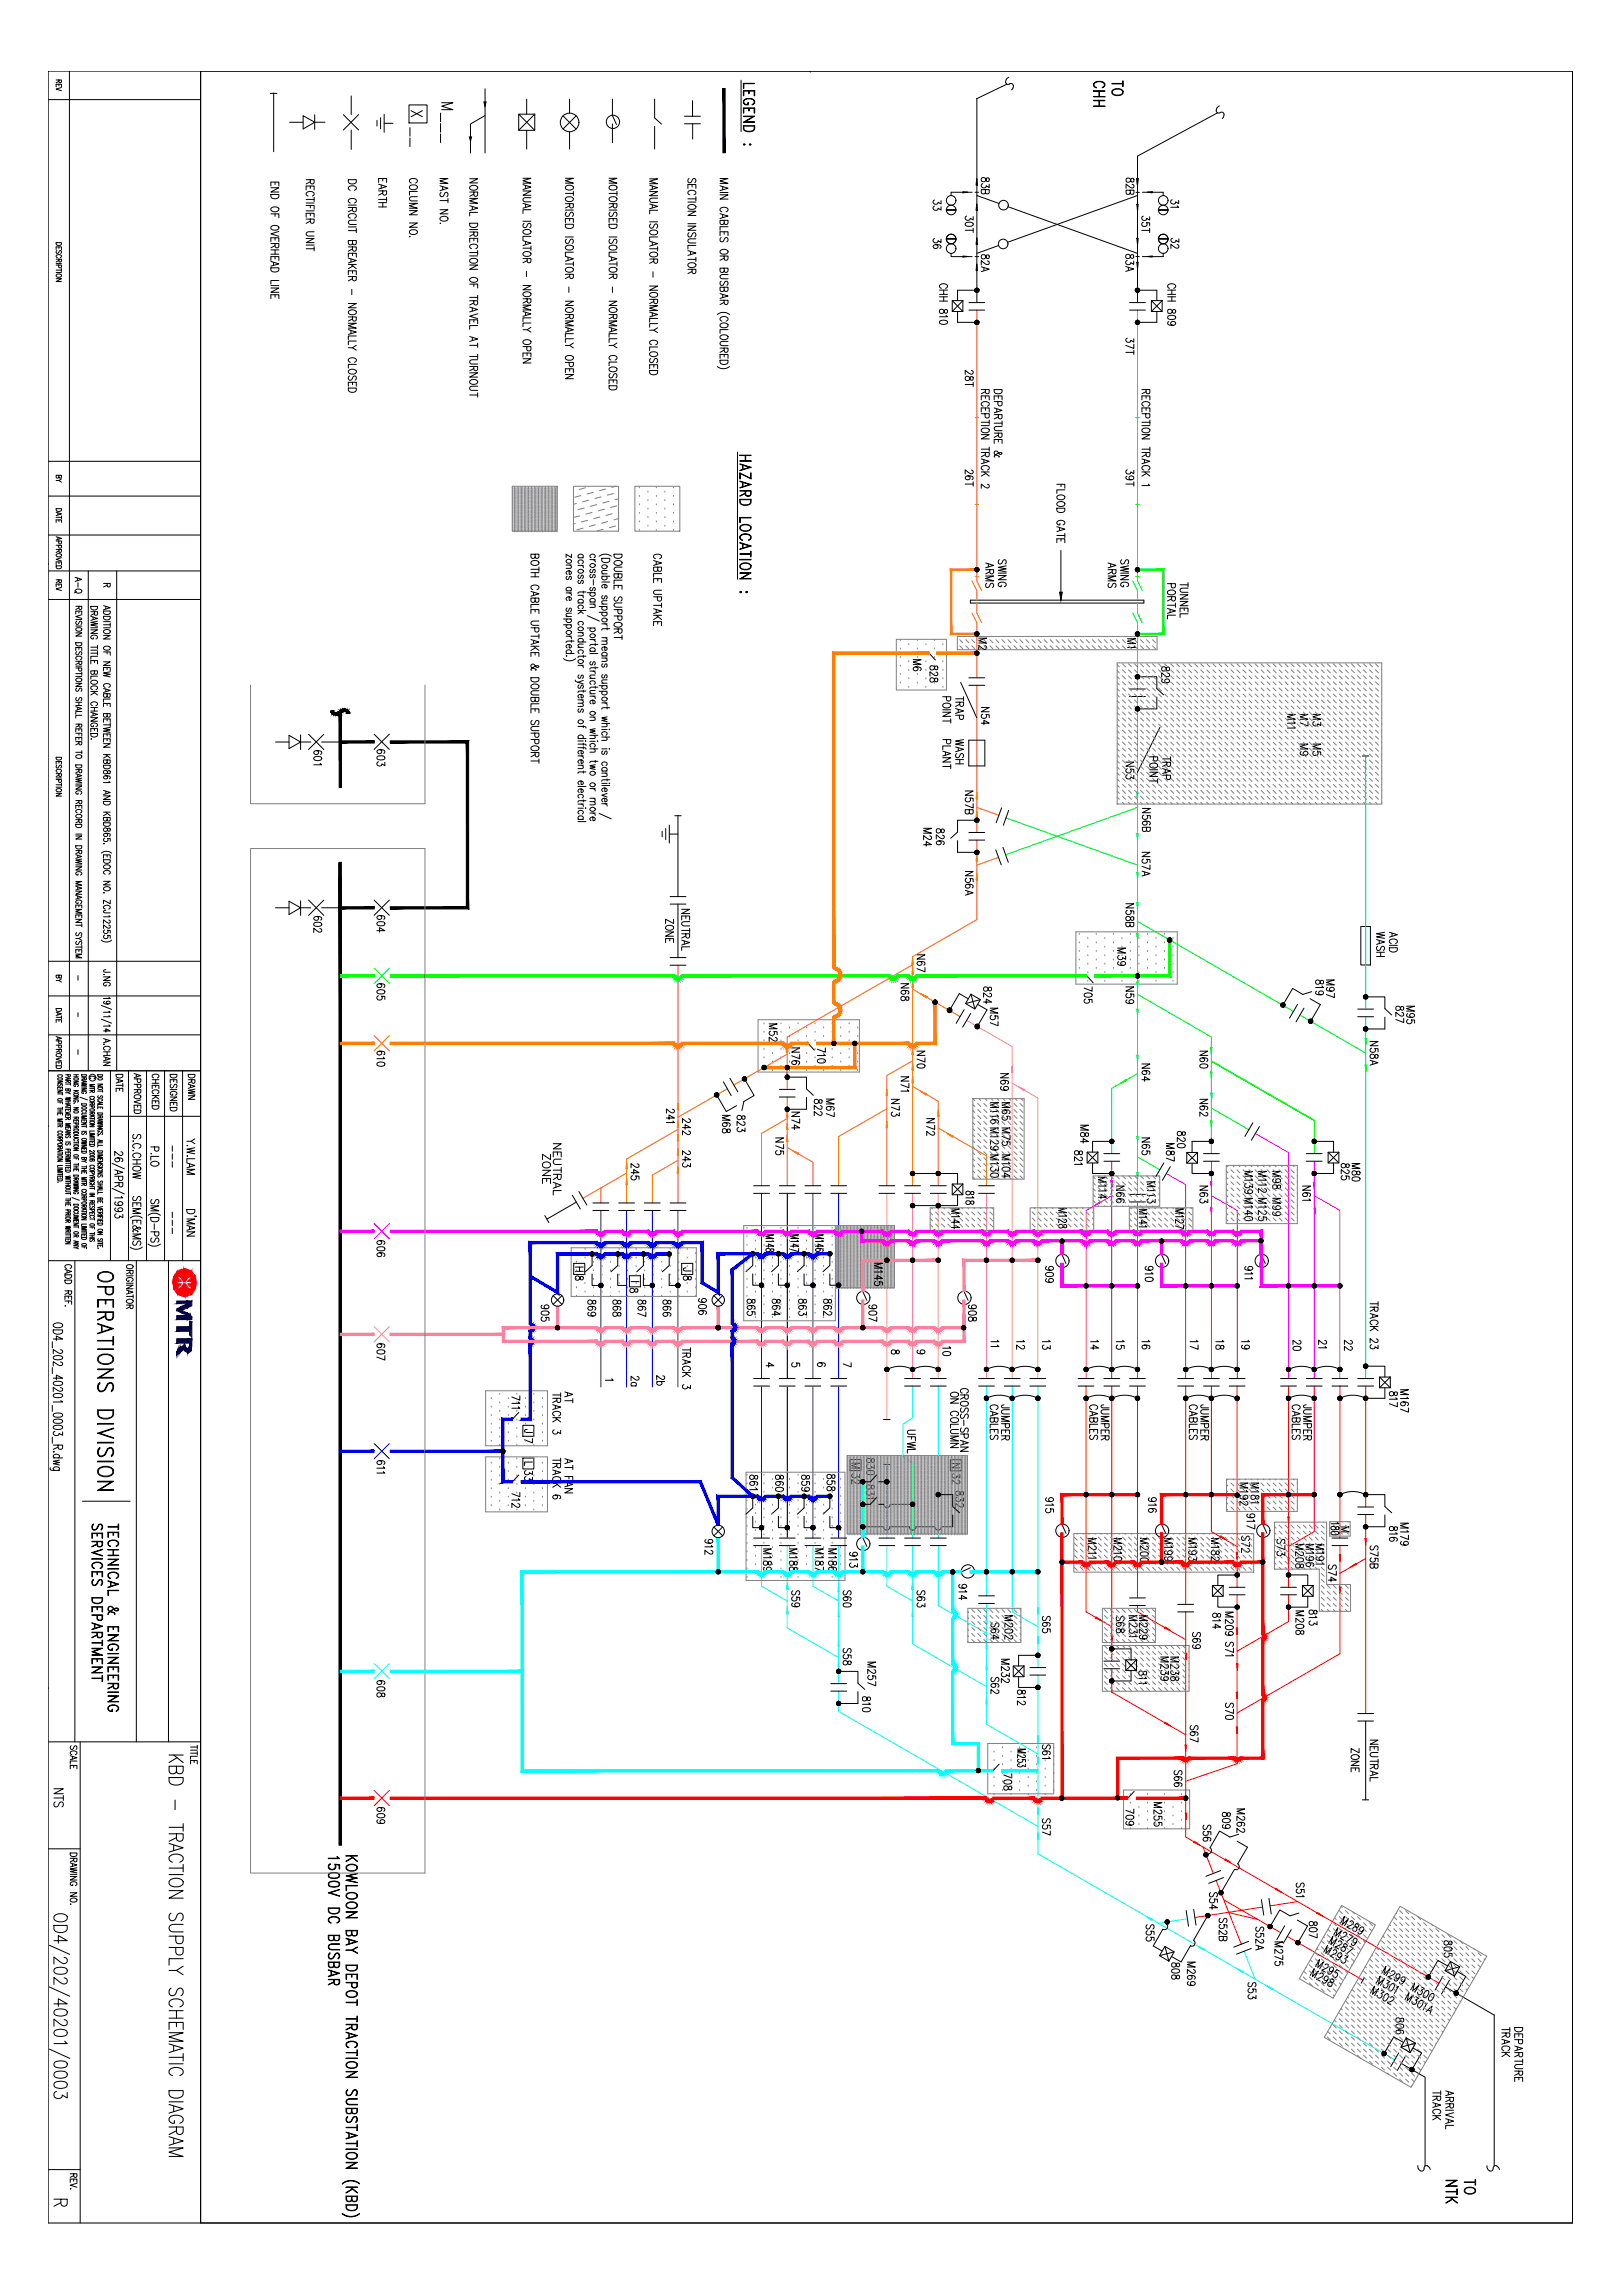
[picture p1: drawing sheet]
<svg xmlns="http://www.w3.org/2000/svg" width="594mm" height="841mm" viewBox="0 0 594 841" stroke-linecap="round" stroke-linejoin="round" font-family="sans-serif">
<!-- layer: DIA-11 -->
<path d="M354.1 373.9l16.6 9.7v121.6M370.7 390.7l.3 2.3h-.5zM370.7 390.7v2.3M370.7 396.9l9.4 5.5v102.8M373.2 398.4l2.2 .9-.3 .5zM373.2 398.4l2.1 1.2M324.8 437.3v82.8M334.2 437.3v67.9M343.6 437.3v67.9M361.3 437.3v67.9M137 486.2l5.6 5.6M142.6 486.2l-5.6 5.6" fill="none" stroke="#ff7f9f" stroke-width=".37"/>
<g fill="none" stroke="#f0f" stroke-width=".37">
<path d="M459.8 415.4l12.1 7v82.8M406.9 432.7h.5l-.3 2.3zM407.2 425.5v79.7M407.2 438.2l-9.4 5.4v61.6M427.2 430.1l7.1 4v71.1M443.4 433h.5l-.2 2.4zM443.7 425.5v79.7M443.7 438.2l9.4 5.4v61.6M481.1 433.5h.6l-.3 2.4zM481.4 438.2l9.4 5.4v61.6M481.4 425.5v79.7M137 448.4l5.6 5.6"/>
<path d="M142.6 448.4l-5.6 5.6M401.1 441.7l1.9-1.4 .2 .4zM403.1 440.5l-2 1.2M416.6 440.5v64.7M443.4 442.7h.5l-.2 2.3zM481.3 442.7h.5l-.2 2.3zM481.6 442.6v2.4"/>
</g>
<g fill="none" stroke="#0f0" stroke-width=".37">
<path d="M416.6 113.6v99.3l1.8 3.5M416 153h1.3M416 184.8h1.3M414.9 212.9l1.7 3.5v3.5M416 211.3h1.3M414.9 224.7l1.7 3.5v24.3M416.6 221v3.7l1.8 3.5M416.6 255.2v182.5M500.2 277v92.8M368.5 299.7l48.1 17.3M416.3 290.3h.5l-.2 2.3zM416.6 295.9l-48.3 17.3"/>
<path d="M416.4 305.5h.5l-.3 2.4zM416.4 319.7h.5l-.3 2.3zM416.4 330.8h.5l-.3 2.3zM416.6 337.7l57.1 32.9M137 354.8l5.6 5.6M142.6 354.8l-5.6 5.6M416.4 342.2h.5l-.3 2.4zM416.4 359.8h.5l-.3 2.4zM416.4 369.8h.5l-.3 2.4zM416.6 364.4l27.1 15.6v42.8M476.1 372l24.1 13.9M500.2 372.6v132.6"/>
<path d="M410.4 397l2-1.4 .2 .4zM412.5 395.8l-2.1 1.2M416.4 386.7h.5l-.3 2.4zM416.6 393.4l-9.4 5.4v24M443.4 383.8h.5l-.3 2.4zM443.4 392.7h.5l-.3 2.4zM443.6 383.8v2.4M443.6 392.7v2.4M443.7 388.9l37.7 21.7-37.7-21.7 37.7 21.7v12.2M500 380.5h.5l-.3 2.4zM500 390.3h.5l-.3 2.3zM416.4 416.4h.5l-.3 2.4z"/>
<path d="M443.4 410.8h.5l-.2 2.3zM443.5 400.5h.5l-.2 2.4zM443.7 406.1l13.7 7.9M416.4 429.7h.5l-.3 2.3zM416.6 424l8.2 4.7"/>
</g>
<!-- layer: DIA-12 -->
<g fill="none" stroke="#000" stroke-width=".37">
<path d="M161.8 37.6h4.1l-4.1 1.3 4.1 1.3h-4.1M271.4 29.4v18.8M272.3 30.5l4.1 .2h-4l-.1 1.7zM272.3 33.2h4.1v1.9h-.2v-1.7h-3.8l-.1 1.7zM272.3 39.6h4.1v1.9h-.2v-1.8h-3.8l-.1 1.8zM272.4 36.7a2.8 2.8 0 0 1 4 .3 1.2 1.2 0 0 1-1 1.5 1.16 1.16 0 0 0 .8-1.4 1.16 1.16 0 0 0-1.3-.9l-1.7 .2-.8 .6 .3 1 .5 .3h.6v-.7h.3v.9a1.37 1.37 0 0 1-1.8-1.5zM274.2 33.4v.9h.2v-.9M274.2 39.7v1h.2v-1M400.5 33.3l4.2 .2zM400.5 35.4l4.2 .1zM400.5 36.8l4.2 .1zM400.5 38.8l4.2 .2z"/>
<path d="M400.7 30.5a2.82 2.82 0 0 1 4 .2 1.19 1.19 0 0 1-1 1.5l.8-.8a1.24 1.24 0 0 0-1.4-1.5 2.35 2.35 0 0 0-2.4 .8v.7l.8 .8a1.11 1.11 0 0 1-.8-1.7zM402.5 33.5v1.9M402.5 36.9v1.9M402.7 33.5v1.9M402.7 36.9v1.9M407.4 33.1a2.75 2.75 0 0 1 4 .4 1.81 1.81 0 0 1-2.6 1.5l-.6-.1a1.11 1.11 0 0 1-.8-1.8zM407.6 33.1a2.47 2.47 0 0 1 3.6 .5v.3a2.28 2.28 0 0 1-3.8 0zM411.2 30.6h-4l4 .1M411.2 29.6h.2v2.1h-.2zM150.1 46.8v3.1M150.1 50.6v3.1M150.6 40.6l4.1 2.2"/>
<path d="M154.7 40.6l-4.1 2.2M161.4 41.5v3.1M161.4 45.3v3.1M161.4 49.1v3.2M272.3 42.6h4.1l-3.5 2 3.5 .2h-4.1l3.5-2.1zM272.3 46.1h4.1v1.1a2.44 2.44 0 0 1-4.1 0zM272.4 46.2h3.8v1a2.28 2.28 0 0 1-3.8 0zM272.4 52.7l.5 .3-.5 .2zM272.4 52.9l.3 .1zM274.4 52.9l.5-.2 .1 .3-.4 .2zM274.6 52.9l.3 .1zM99.2 68.2v-1.5h2.9v1.5"/>
<path d="M99.2 68.8h2.9l-2.9 1.6h2.9M99.2 71.3h2.9a1.57 1.57 0 0 1-1 1.5 1.57 1.57 0 0 1-1.8-.4zM99.2 78.4h2.9v1.4M99.3 76.3a2.02 2.02 0 0 1 2.8 .2 1.49 1.49 0 0 1-1.4 1.2 1.49 1.49 0 0 1-1.5-1.2zM100.7 66.7v.9M100.7 78.4v.9M112.1 65.8h2.9l-.1 1.4-.4 .2-.7-.2-.1-1.4M112.1 69.6v-1.4h2.9v1.4M112.1 75.3h2.9v1.4M112.1 79.6v-1.4h2.9v1.4M112.1 73.1h2.9M112.1 74.4h2.9"/>
<path d="M112.1 77.3h2.9M112.8 71.9a.87 .87 0 0 1-.7-1.1 .87 .87 0 0 1 1.1-.6h.7a.87 .87 0 0 1 1.1 .6 .87 .87 0 0 1-.6 1.1M113.7 66.6l-1.6 .8M113.7 68.2v.9M113.7 75.3v.9M113.7 78.2v.9M115 72.3v1.5M127.6 65.8h2.9a1.54 1.54 0 0 1-1 1.6 1.54 1.54 0 0 1-1.8-.5zM127.6 76h2.9l-.1 1.4-.5 .2-.6-.2-.2-1.4M127.6 75.2h2.9M128.3 69.7a.85 .85 0 0 1-.7-1 .85 .85 0 0 1 1.1-.6h.7a.85 .85 0 0 1 1.1 .6 .85 .85 0 0 1-.7 1M128.3 74.4a.85 .85 0 0 1-.7-1 .85 .85 0 0 1 1.1-.7h.7a.85 .85 0 0 1 1.1 .6 .85 .85 0 0 1-.7 1.1"/>
<path d="M128.3 79.9a.85 .85 0 0 1-.7-1 .85 .85 0 0 1 1.1-.6h.7a.85 .85 0 0 1 1.1 .6 .85 .85 0 0 1-.7 1M129.1 76.8l-1.5 .8M138.7 66.9v-1.5h2.9v1.5M138.7 67.5l2.9 .9-2.9 .9M138.7 69.9h2.9l-.2 1.4-.4 .2-.7-.2-.1-1.4M138.7 73.1h2.9M138.7 74.3h2.9M138.7 75.8h2.9M139.6 67.8v1.2M140.2 65.4v.9M140.2 74.3v1.5M140.2 70.7l-1.5 .8"/>
<path d="M141.6 72.3v1.5M150 74.5h2.9l-2.9 .9 2.9 .9h-2.9M150 77.2h2.9l-2.9 1.5h2.9M150.1 68.2a1.97 1.97 0 0 1 2.8 .2 1.47 1.47 0 0 1-1.5 1.2 1.47 1.47 0 0 1-1.4-1.2zM150.7 67.1a.85 .85 0 0 1-.7-1.1 .85 .85 0 0 1 1.1-.6h.7a.85 .85 0 0 1 1 .6 .85 .85 0 0 1-.6 1.1M152.9 70.2h-2.9v1.3M152.9 72.1h-2.1a.78 .78 0 0 0-.8 .7 .78 .78 0 0 0 .8 .8h2.1M161.1 65.4h3l-3 .9 3 .9h-3M161.1 68.1l3 .9-3 .9M161.1 76.8h3l-3 1.6h3M161.1 73.5h3M161.3 79.7a1.61 1.61 0 0 1 2.8 .7 1.93 1.93 0 0 1-3 0z"/>
<path d="M161.6 70.5a.81 .81 0 0 0-.4 1.1 .81 .81 0 0 0 1.1 .3l.7-1.2 .6-.2a.9 .9 0 0 1 0 1.6M162.1 68.4v1.1M164.1 72.7v1.6M172 65.5h2.9l-2.9 1.5h2.9M172 70.4h2.9l-.1 1.3-.4 .2-.7-.2-.1-1.3M172 72.7h2.9l-2.9 .9 2.9 .9h-2.9M172 75.4l2.9 .9-2.9 .8M172.2 68.4a1.65 1.65 0 0 1 2.7 .7 1.94 1.94 0 0 1-2.9 0zM173 75.7v1.1M173.6 71.1l-1.6 .8M174.9 77.8h-2.9v1.3M191.5 65.3h3l-3 .9 3 .9h-3"/>
<path d="M191.5 67.7l3 .9-3 .8M191.5 70h3l-3 1.6h3M191.5 74.5l3 .9-3 .9M192.5 68v1.1M192.5 74.9v1.1M194.5 72.4h-2.1a.77 .77 0 0 0-.9 .8 .77 .77 0 0 0 .9 .8h2.1M194.5 76.8h-3v1.4M207.1 65.3h2.9l-2.9 .9 2.9 .9h-2.9M207.1 74.6h2.9l-.1 1.4-.4 .2-.7-.2-.2-1.4M207.1 70.9h2.9M207.1 77h2.9M207.2 68.3a1.62 1.62 0 0 1 2.8 .7 1.63 1.63 0 0 1-1.6 .7 1.63 1.63 0 0 1-1.3-1.1z"/>
<path d="M207.2 72.5a1.97 1.97 0 0 1 2.8 .2 1.49 1.49 0 0 1-1.5 1.2 1.49 1.49 0 0 1-1.4-1.2zM207.5 77.7a.8 .8 0 0 0-.3 1.3 .8 .8 0 0 0 1.3-.1l.4-.9 .4-.3a.83 .83 0 0 1 .7 .7 .83 .83 0 0 1-.4 .9M208.6 75.4l-1.5 .8M210 70.1v1.5M223.1 65.3h2.9l-2.9 .9 2.9 .9h-2.9M223.1 74.6h2.9l-.2 1.4-.4 .2-.7-.2-.1-1.4M223.1 70.9h2.9M223.1 77h2.9M223.2 68.3a1.62 1.62 0 0 1 2.8 .7 1.82 1.82 0 0 1-2.9 0zM223.2 72.5a1.97 1.97 0 0 1 2.8 .2 1.47 1.47 0 0 1-1.5 1.2 1.47 1.47 0 0 1-1.4-1.2zM223.5 77.7l-.4 .6 .4 1 .7-.1 .7-1.2 .4-.3a.85 .85 0 0 1 .7 .7 .85 .85 0 0 1-.4 .9M224.6 75.4l-1.5 .8"/>
<path d="M226 70.1v1.5M237.9 65.5h3l-3 .9 3 .9h-3M237.9 67.9l3 .9-3 .9M237.9 70.2h3l-3 1.5h3M237.9 74.7l3 .9-3 .9M238.9 68.2v1.1M238.9 75.1v1.1M240.9 72.6h-2.1a.79 .79 0 0 0-.9 .8 .79 .79 0 0 0 .9 .8h2.1M240.9 77.1h-3v1.3M252 69.1v-1.5h2.9v1.5M252 77.4h2.9l-2.9 1.6h2.9M252 72.9h2.9"/>
<path d="M252 74.1h2.9M252.1 75.4a1.65 1.65 0 0 1 2.8 .7 1.94 1.94 0 0 1-2.9 0zM252.4 65.4a.82 .82 0 0 0-.5 1 .82 .82 0 0 0 .9 .6l.4-.3 .5-1.1 .8-.2a.9 .9 0 0 1 0 1.6M252.6 71.4a.85 .85 0 0 1-.6-1.1 .85 .85 0 0 1 1.1-.6h.6a.86 .86 0 0 1 1.2 .6 .86 .86 0 0 1-.7 1.1M253.5 67.6v.9M254.9 72.1v1.5M263.7 65.4h2.9l-2.9 .9 2.9 .9h-2.9M263.7 68.1l2.9 .9-2.9 .9M263.7 71.4h2.9l-2.9 1.6h2.9M263.7 78.3l2.9 .9-2.9 .9M263.7 70.5h2.9M264.4 77.6a.85 .85 0 0 1-.7-1 .85 .85 0 0 1 1.1-.6h.7a.86 .86 0 0 1 1.1 .6 .86 .86 0 0 1-.7 1"/>
<path d="M264.7 68.4v1.1M264.7 78.6v1.1M342.3 73.3a.86 .86 0 0 0-.1 1.5 .86 .86 0 0 0 1.4-.7l1.1 .6v-1.2M342.3 75.5a.86 .86 0 0 0 0 1.5 .86 .86 0 0 0 1.3-.7l1.1 .7v-1.3M354.1 79.2a.86 .86 0 0 0-.1 1.5 .86 .86 0 0 0 1.3-.7l1.1 .6v-1.2M359.7 65.2l.2-.1a1.24 1.24 0 0 1 1.4 1.3 .59 .59 0 0 0 1-.3v-.5a.59 .59 0 0 0-1-.3 1.06 1.06 0 0 1-.6 1.2 1.06 1.06 0 0 1-1.3-.4zM359.9 67.3a.86 .86 0 0 0 0 1.5 .86 .86 0 0 0 1.3-.8l1.1 .7v-1.2M360.9 69.5l.2 1.3 1 .2 .2-1.5h-2.9v1l.3 .5h1l.2-.5M412.6 65.5a1.13 1.13 0 0 1 1.2-.1 1.13 1.13 0 0 1 .5 1.2l.6 .1a.76 .76 0 0 0 0-1.4l-.6 .2a1.04 1.04 0 0 1-.6 1.2 1.04 1.04 0 0 1-1.3-.5zM414 69.7l.1 1.3 1 .1 .2-1.4h-2.9v1a.79 .79 0 0 0 .8 .5 .79 .79 0 0 0 .8-.5M414.6 67.6l.7 .4-.1 .7-.4 .2-1-.3-1.4-1.1v1.5M418.7 79.2a.86 .86 0 0 0-.1 1.5 .86 .86 0 0 0 1.4-.7l1.1 .7v-1.3"/>
<path d="M429.3 73.2a.86 .86 0 0 0 0 1.5 .86 .86 0 0 0 1.3-.7l1.1 .6v-1.2M431.2 75.4l.5 .6h-2.9M99.2 88.6v-1.5h2.9v1.5M99.2 89.3h2.9l-.1 1.3-.4 .2-.7-.2-.2-1.3M99.2 95.5v-1.5h2.9v1.5M99.2 95.8l2.9 .9-2.9 .9M99.2 98.1h2.9a1.57 1.57 0 0 1-1 1.6 1.57 1.57 0 0 1-1.8-.5zM99.2 91.6h2.9M99.2 93.1h2.9M99.3 83a2.02 2.02 0 0 1 2.8 .2 1.6 1.6 0 0 1-1.1 1.3 1.6 1.6 0 0 1-1.7-.6zM100.2 96.1v1.2M100.7 87.1v.9"/>
<path d="M100.7 91.6v1.5M100.7 94v.9M100.7 90l-1.5 .8M102.1 84.8l-2.9 .9 2.9 .9M112.1 80.3h2.9l-.1 1.3-.4 .2-.7-.2-.1-1.3M112.1 87.4h2.9l-2.9 1.5h2.9M112.1 91.2h2.9M112.1 89.8h2.9M113.7 81l-1.6 .8M115 84.9l-2.4 .2a.71 .71 0 0 0-.5 .6 .71 .71 0 0 0 .5 .7l2.4 .1M115 90.4v1.5M127.6 90.5h2.9l-.1 1.3-.5 .2-.6-.2-.2-1.3"/>
<path d="M127.6 94.2v-1.4h2.9v1.4M127.6 94.6l2.9 .9-2.9 .9M127.6 83.2h2.9M127.6 84.5h2.9M127.6 96.9h2.9M128.6 94.9v1.1M128.6 96.9l1.9 1.6M129.1 88.2l.2 1.3 .4 .2 .7-.2 .1-1.3h-2.9v1l.3 .4 .7 .1 .5-.5M129.1 91.2l-1.5 .8M129.1 92.8v.9M129.1 99.2v.9M129.3 97.5l-1.7 1"/>
<path d="M130.5 80.7l-2.5 .1a.76 .76 0 0 0-.4 .9 .76 .76 0 0 0 .8 .6h2.1M130.5 83.7v1.6M150 81.7h2.9l-2.9 1.6h2.9M150.1 84.6a1.97 1.97 0 0 1 2.8 .2 1.47 1.47 0 0 1-1.5 1.2 1.47 1.47 0 0 1-1.4-1.2zM150.2 86.7l-.1 .1M161.4 81.8h-.3l.2 .1M172 81.8h2.9a1.47 1.47 0 0 1-1.4 1.6 1.47 1.47 0 0 1-1.5-1.6zM172 85h2.9l-.1 1.4-.4 .2-.7-.2-.1-1.4M172 88.8v-1.5h2.9v1.5M172 97.1h2.9l-2.9 1.6h2.9M172 84.1h2.9M172 92.6h2.9"/>
<path d="M172 93.8h2.9M172.2 95.1a1.66 1.66 0 0 1 2.7 .7 1.87 1.87 0 0 1-2.9 0zM172.7 91.1a.85 .85 0 0 1-.7-1 .85 .85 0 0 1 1.1-.6h.7a.86 .86 0 0 1 1.1 .6 .86 .86 0 0 1-.7 1M173.6 85.8l-1.6 .8M173.6 87.3v.9M174.9 91.8v1.6M191.5 88.2l3 .9-3 .9M191.5 94.8h3l-.2 1.3-.4 .2-.7-.2-.1-1.3M191.5 81.1h3M191.5 90.9h3M191.7 84.5a1.96 1.96 0 0 1 2.8 .3 1.5 1.5 0 0 1-1.5 1.1 1.5 1.5 0 0 1-1.5-1.1zM191.7 92.6a1.92 1.92 0 0 1 2.8 .3 1.58 1.58 0 0 1-1.2 1.2 1.58 1.58 0 0 1-1.6-.6z"/>
<path d="M192 81.8a.82 .82 0 0 0-.5 1.2 .82 .82 0 0 0 1.3 .2l.4-.9 .6-.5a.83 .83 0 0 1 .7 .7 .83 .83 0 0 1-.5 .9M192.5 88.5v1.1M192.8 99.4v2M193.1 95.5l-1.6 .8M194.5 86.6h-3v1.4M194.5 90.2v1.6M207.1 81.5v-1.4h2.9v1.4M207.1 82.2h2.9a1.56 1.56 0 0 1-1 1.6 1.56 1.56 0 0 1-1.8-.5zM207.1 94l2.9 .8-2.9 .9M207.1 86.8h2.9M207.1 96.7h2.9M207.2 90.3a1.62 1.62 0 0 1 2.8 .6 1.63 1.63 0 0 1-1.6 .8 1.63 1.63 0 0 1-1.3-1.2z"/>
<path d="M207.2 98.4a1.97 1.97 0 0 1 2.8 .2 1.49 1.49 0 0 1-1.5 1.2 1.49 1.49 0 0 1-1.4-1.2zM207.5 87.6a.79 .79 0 0 0-.3 1.3 .79 .79 0 0 0 1.3-.2l.5-1 .6-.1a.9 .9 0 0 1 0 1.6M208.1 94.3v1.1M208.6 80.1v.9M210 92.4h-2.9v1.3M210 95.9v1.6M223.1 81.5v-1.4h2.9v1.4M223.1 82.2h2.9a1.56 1.56 0 0 1-1 1.6 1.56 1.56 0 0 1-1.8-.5zM223.1 94l2.9 .8-2.9 .9M223.1 86.8h2.9M223.1 96.7h2.9M223.2 90.3a1.62 1.62 0 0 1 2.8 .6 1.82 1.82 0 0 1-2.9 0z"/>
<path d="M223.2 98.4a1.97 1.97 0 0 1 2.8 .2 1.47 1.47 0 0 1-1.5 1.2 1.47 1.47 0 0 1-1.4-1.2zM223.5 87.6l-.4 .6a.74 .74 0 0 0 .2 .8 .74 .74 0 0 0 .9 .1l.7-1.2 .7-.3 .4 .6-.4 1M224 94.3v1.1M224.6 80.1v.9M226 92.4h-2.9v1.3M226 95.9v1.6M237.9 88.4l3 .9-3 .9M237.9 94.9h3l-.2 1.4-.4 .2-.7-.2-.1-1.4M237.9 81.3h3M237.9 91.2h3M238.1 84.7a2.02 2.02 0 0 1 2.8 .2 1.49 1.49 0 0 1-1.5 1.2 1.49 1.49 0 0 1-1.5-1.2zM238.1 92.9a1.65 1.65 0 0 1 2.8 .6 1.85 1.85 0 0 1-3 0z"/>
<path d="M238.4 82.1a.82 .82 0 0 0-.5 .9 .82 .82 0 0 0 .9 .6l1.1-1.4 .5-.1a.9 .9 0 0 1 0 1.5M238.9 88.7v1.1M239.2 99.6v2M239.5 95.7l-1.6 .8M240.9 86.8h-3v1.4M240.9 90.4v1.6M252 82.9h2.9l-2.9 1.5h2.9M252 91.8l2.9 .9-2.9 .9M252 98.7h2.9l-.2 1.3-.4 .3-.7-.3-.1-1.3M252 82h2.9M252 95.1h2.9M252.1 96.7a2.04 2.04 0 0 1 2.8 .2 1.49 1.49 0 0 1-1.5 1.2 1.49 1.49 0 0 1-1.4-1.2z"/>
<path d="M252.4 85.3a.82 .82 0 0 0-.5 .9 .82 .82 0 0 0 .9 .6l.4-.2 .5-1.1 .8-.2a.9 .9 0 0 1 0 1.5M252.9 92.2v1.1M253.5 99.5l-1.5 .8M254.9 87.5h-2.1a.76 .76 0 0 0-.9 .8 .76 .76 0 0 0 .9 .7h2.1M254.9 89.9h-2.9v1.4M254.9 94.3v1.5M263.7 86.4v-1.5h2.9v1.5M263.7 93.8h2.9l-.1 1.4-.4 .2-.7-.2-.2-1.4M263.8 91.8a1.65 1.65 0 0 1 2.8 .7 1.94 1.94 0 0 1-2.9 0zM264.1 87.1a.82 .82 0 0 0-.4 .9 .82 .82 0 0 0 .8 .6l.5-.2 .5-1.1 .7-.2a.9 .9 0 0 1 0 1.5M265.2 80.7l.2 1.4 .9 .1 .3-.5v-1h-2.9l.3 1.5h1l.2-.5M265.2 98.3l.2 1.3 .4 .2 .5-.1 .3-.4v-1h-2.9l.3 1.4 .7 .1 .5-.5"/>
<path d="M265.2 84.9v.9M265.2 94.6l-1.5 .8M266.6 83.1h-2.9v1.3M342.3 87.4a.86 .86 0 0 0 0 1.5 .86 .86 0 0 0 1.3-.7l1.1 .7v-1.3M342.7 89.6l.7 .4a.81 .81 0 0 1-.7 1.1 .81 .81 0 0 1-.8-1.1 2.1 2.1 0 0 1 2.8 .3l-.2 .6-.3 .1M353.5 84.4h2.9M353.7 81.8l1.1-.4a1.2 1.2 0 0 1 1.6 .9 1.97 1.97 0 0 1-2.9 0zM356.4 83.6v1.6M359.4 97.8l2.9 .9-2.9 .8M359.7 93.4l.2-.1a1.3 1.3 0 0 1 1.4 1.3 .59 .59 0 0 0 1-.3v-.4a.59 .59 0 0 0-1-.4 1.06 1.06 0 0 1-.6 1.2 1.06 1.06 0 0 1-1.3-.4zM360.4 98.1v1.1M361.6 95.6l.6 .3 .1 .6-.2 .4-.6 .1-2.1-1.5v1.6"/>
<path d="M412.3 97.7l2.9 .9-2.9 .9M412.4 93.4l.5-.2a1.3 1.3 0 0 1 1.4 1.3 .59 .59 0 0 0 .9-.3v-.4a.59 .59 0 0 0-.9-.4 1.15 1.15 0 0 1-.6 1.2 1.15 1.15 0 0 1-1.3-.1zM412.9 95.4a.86 .86 0 0 0-.1 1.5 .86 .86 0 0 0 1.3-.7l1.1 .7v-1.3M413.3 98v1.1M418.2 84.4h2.9M418.7 81.5a.89 .89 0 0 0-.4 1.3 .89 .89 0 0 0 1.4 .1 .8 .8 0 0 0 .1-1.4l1.3 .2v1.1M421.1 83.7v1.5M429.4 87.3a.86 .86 0 0 0 0 1.5 .86 .86 0 0 0 1.3-.7l1.1 .6v-1.2M431.1 89.6l.7 .5-.1 .6-.5 .2-.9-.3-1.4-1.1v1.6M99.2 105.6h2.9l-2.9 1.5h2.9M99.2 109.4v-1.4h2.9v1.4M99.2 104.7h2.9"/>
<path d="M100.7 108v.9M102.1 102.8h-2.9v1.3M127.6 100.7v-1.5h2.9v1.5M127.6 101.4h2.9l-.1 1.3-.5 .2-.6-.2-.2-1.3M127.6 111.2h2.9l-2.9 1.6h2.9M127.6 116.1h2.9l-.1 1.3-.5 .3-.6-.3-.2-1.3M127.6 118.5h2.9l-2.9 .9 2.9 .8h-2.9M127.7 114a1.61 1.61 0 0 1 2.8 .7 1.93 1.93 0 0 1-2.9 0zM128.8 106v2M129.1 102.1l-1.5 .8M129.1 116.9l-1.5 .8M172 104.1h2.9v1.5"/>
<path d="M172 110.2h2.9l-.1 1.4-.4 .2-.7-.2-.1-1.4M172 112.5l2.9 .9-2.9 .9M172 118.6v-1.4h2.9v1.4M172 109h2.9M172.2 102.1a1.65 1.65 0 0 1 2.7 .7 1.94 1.94 0 0 1-2.9 0zM173 112.9v1.1M173.6 104.1v.9M173.6 117.2v.9M173.6 111l-1.6 .8M174.9 115l-2.9 .9 2.9 .9M174.9 119.3h-2.9v1.4M174.9 108.2v1.6"/>
<path d="M191.5 104.6h3l-3 1.6h3M191.5 109.5h3l-.2 1.3-.4 .3-.7-.3-.1-1.3M191.5 111.8h3l-3 .9 3 .9h-3M191.5 114.1l3 .9-3 .9M191.7 107.4a1.96 1.96 0 0 1 2.8 .2 1.5 1.5 0 0 1-1.5 1.2 1.5 1.5 0 0 1-1.5-1.2zM192.5 114.5v1.1M193.1 110.3l-1.6 .8M194.5 116.5h-3v1.3M194.5 118.4h-3v1.3M194.5 119.9l-1.4 .9h-1.6M207.1 100.5h2.9l-.3 1.5-.5 .1-.4-.3-.2-1.3M207.1 110.4h2.9l-2.9 1.5h2.9"/>
<path d="M207.1 115.3h2.9l-.3 1.4-.9-.1-.2-1.3M207.1 117.6h2.9l-2.9 .9 2.9 .9h-2.9M207.1 119.9l2.9 .9-2.9 .9M207.2 113.2a1.61 1.61 0 0 1 2.8 .6 1.93 1.93 0 0 1-2.9 0zM208.4 105.2v2M208.6 101.3l-1.5 .8M208.6 116l-1.5 .8M223.1 100.5h2.9l-.3 1.5-.5 .1-.5-.3-.1-1.3M223.1 110.4h2.9l-2.9 1.5h2.9M223.1 115.3h2.9l-.3 1.4-1-.1-.1-1.3M223.1 117.6h2.9l-2.9 .9 2.9 .9h-2.9M223.1 119.9l2.9 .9-2.9 .9"/>
<path d="M223.2 113.2a1.61 1.61 0 0 1 2.8 .6 1.89 1.89 0 0 1-2.9 0zM224.3 105.2v2M224.6 101.3l-1.5 .8M224.6 116l-1.5 .8M237.9 104.8h3l-3 1.6h3M237.9 109.7h3l-.2 1.4-.4 .2-.7-.2-.1-1.4M237.9 112h3l-3 .9 3 .9h-3M237.9 114.4l3 .8-3 .9M238.1 107.6a2.02 2.02 0 0 1 2.8 .2 1.49 1.49 0 0 1-1.5 1.2 1.49 1.49 0 0 1-1.5-1.2zM238.9 114.7v1.1M239.5 110.5l-1.6 .8M240.9 116.7h-3v1.3"/>
<path d="M240.9 118.6h-3v1.3M262.7 115.2a3.6 3.6 0 0 1 4.5 0M263.7 107.6l2.9 .9-2.9 .9M263.7 110h2.9v1l-.3 .5-.5 .1-.4-.2-.2-1.4M263.8 118.8a1.65 1.65 0 0 1 2.8 .7 1.94 1.94 0 0 1-2.9 0zM264.1 103.1a.8 .8 0 0 0-.3 1 .8 .8 0 0 0 1 .4l.7-1.2 .4-.2a.8 .8 0 0 1 .8 .6 .8 .8 0 0 1-.5 .9M264.4 117.7a.87 .87 0 0 1-.7-1.1 .87 .87 0 0 1 1.1-.6h.7a.88 .88 0 0 1 1.1 .6 .88 .88 0 0 1-.7 1.1M264.7 107.9v1.1M265.2 105.3l.2 1.3 .4 .2 .7-.2 .1-1.3h-2.9l.3 1.4 .7 .1 .5-.5M265.2 110.8l-1.5 .8M266.6 100.6h-2.1a.78 .78 0 0 0-.8 .8 .78 .78 0 0 0 .8 .8h2.1M344.1 106.3h2.9"/>
<path d="M344.1 107.9h2.9M344.1 108.8h2.9M344.1 110.3h2.9M344.2 117.7l1.1-.4a1.29 1.29 0 0 1 1.7 .9 1.9 1.9 0 0 1-2.9 0zM344.4 113.4h.9l.8 1.3 .5 .1a.73 .73 0 0 0 .5-.7 .73 .73 0 0 0-.5-.7l-.5 .2a1.16 1.16 0 0 1-.6 1.1 1.16 1.16 0 0 1-1.3 0l-.1-.8zM344.8 105.7a.87 .87 0 0 1-.7-1.1 .87 .87 0 0 1 1.1-.6h.7a.87 .87 0 0 1 1.1 .6 .87 .87 0 0 1-.7 1.1M345.6 106.3v1.6M345.6 108.8v1.5M346.5 115.5l.5 .6h-2.9M427.7 106.3h2.9M427.7 107.9h2.9M427.7 108.8h2.9"/>
<path d="M427.7 110.3h2.9M427.8 113.6a1.16 1.16 0 0 1 1.3-.1 1.16 1.16 0 0 1 .5 1.2l.6 .1a.73 .73 0 0 0 .4-.7 .73 .73 0 0 0-.4-.7l-.6 .2a1.16 1.16 0 0 1-.5 1.1 1.16 1.16 0 0 1-1.3 0zM427.8 115.9l1.1-.4a1.29 1.29 0 0 1 1.7 .9 1.9 1.9 0 0 1-2.9 0zM428.1 117.9a.64 .64 0 0 0-.3 1l.4 .2a1.89 1.89 0 0 0 2.4-.6 .87 .87 0 0 0-1-.7 .87 .87 0 0 0-.7 1.1l.7 .3M428.4 105.7a.87 .87 0 0 1-.7-1.1 .87 .87 0 0 1 1.1-.6h.7a.88 .88 0 0 1 1.1 .6 .88 .88 0 0 1-.7 1.1M429.2 106.3v1.6M429.2 108.8v1.5M127.6 120.8l2.9 .9-2.9 .9M127.7 135.8a1.61 1.61 0 0 1 2.8 .7 1.93 1.93 0 0 1-2.9 0zM128 137.8a.82 .82 0 0 0-.4 .9 .82 .82 0 0 0 .8 .6l.4-.2 .6-1.1 .7-.2a.9 .9 0 0 1 0 1.5M128.3 132.8a.85 .85 0 0 1-.7-1.1 .85 .85 0 0 1 1.1-.6h.7a.85 .85 0 0 1 1.1 .6 .85 .85 0 0 1-.7 1.1M128.6 121.1v1.1"/>
<path d="M129.1 127.4l1.4 .9M130.5 123.1h-2.9v1.3M130.5 125h-2.9v1.3M130.5 126.5l-1.4 .9h-1.5M130.5 133.5h-2.9v1.4M172 123.3l2.9 .9-2.9 .9M172 134.3h2.9l-.1 1.4-.4 .2-.7-.2-.1-1.4M172 136.6h2.9l-2.9 1.6h2.9M172 126.5h2.9M172 130.7h2.9M172.2 139.5a1.98 1.98 0 0 1 2.7 .3 1.51 1.51 0 0 1-1.4 1.1 1.51 1.51 0 0 1-1.5-1.1zM173 123.6v1.2"/>
<path d="M173.6 135.1l-1.6 .8M174.9 131.8h-2a.79 .79 0 0 0-.9 .8 .79 .79 0 0 0 .9 .8h2M174.9 125.7v1.6M174.9 129.9v1.5M191.5 127h3l-.2 1.4-1.1 .1-.3-1.5M191.5 130.8v-1.4h3v1.4M191.5 131.5h3l-3 1.5h3M191.7 124.9a1.65 1.65 0 0 1 2.8 .7 1.85 1.85 0 0 1-3 0zM193.1 120.8l1.4 .9M193.1 129.4v.9M207.1 132.8h2.9l-.3 1.5-.7 .1-.4-.3-.1-1.3M207.1 136.6v-1.5h2.9v1.5"/>
<path d="M207.1 137.3h2.9l-2.9 1.5h2.9M207.2 130.7a1.97 1.97 0 0 1 2.8 .2 1.56 1.56 0 0 1-1.2 1.2 1.56 1.56 0 0 1-1.6-.5zM208.1 120.3v1.1M208.6 135.1v.9M208.6 126.6l1.4 .9M210 122.3h-2.9v1.3M210 124.1h-2.9v1.4M210 125.7l-1.4 .9h-1.5M223.2 134.9a1.62 1.62 0 0 1 2.8 .7 1.82 1.82 0 0 1-2.9 0zM223.5 136.9l-.4 .6a.74 .74 0 0 0 .2 .8 .74 .74 0 0 0 .9 .1l.7-1.3 .7-.2 .4 .6-.4 1M223.8 131.9a.85 .85 0 0 1-.7-1 .85 .85 0 0 1 1.1-.6h.7a.85 .85 0 0 1 1.1 .6 .85 .85 0 0 1-.7 1M224 120.3v1.1"/>
<path d="M224.6 139.2v.9M224.6 126.6l1.4 .9M226 122.3h-2.9v1.3M226 124.1h-2.9v1.4M226 125.7l-1.4 .9h-1.5M226 132.7h-2.9v1.3M237.9 135.1v-1.4h3v1.4M237.9 135.8h3a1.57 1.57 0 0 1-1 1.6 1.57 1.57 0 0 1-1.8-.5zM238.1 129.3a2.02 2.02 0 0 1 2.8 .3 1.49 1.49 0 0 1-1.5 1.1 1.49 1.49 0 0 1-1.5-1.1zM238.4 131.3a.82 .82 0 0 0-.5 1 .82 .82 0 0 0 .9 .6l1.1-1.4 .5-.2a.9 .9 0 0 1 0 1.6M238.6 126.3a.85 .85 0 0 1-.6-1 .85 .85 0 0 1 1-.6h.8a.85 .85 0 0 1 1.1 .6 .85 .85 0 0 1-.8 1M239.5 121l1.4 .9"/>
<path d="M239.5 133.7v.8M240.9 120.1l-1.4 .9h-1.6M240.9 127.1h-3v1.4M262.7 134.3a3.6 3.6 0 0 0 4.5 0M263.7 127.6h2.9v1l-.3 .4-.5 .1-.4-.2-.2-1.3M263.7 131.3v-1.4h2.9v1.4M263.7 132h2.9a1.47 1.47 0 0 1-1.4 1.6 1.47 1.47 0 0 1-1.5-1.6zM263.8 123.1a2.04 2.04 0 0 1 2.8 .2 1.49 1.49 0 0 1-1.4 1.2 1.49 1.49 0 0 1-1.5-1.2zM265.2 129.9v.9M265.2 128.3l-1.5 .8M266.6 120.8h-2.9v1.3M266.6 125.1h-2.1a.78 .78 0 0 0-.8 .8 .78 .78 0 0 0 .8 .8h2.1"/>
<path d="M353.7 138.1a1.16 1.16 0 0 1 1.2 0 1.16 1.16 0 0 1 .6 1.1h.8l.1-.3-.1-.8h-.8a1.07 1.07 0 0 1-.7 1.2 1.07 1.07 0 0 1-1.3-.4zM355.8 135.8l.6 .4-.1 .7-.4 .2-1-.3-1.4-1.1v1.5M412.4 129.1h2.9M412.9 123.9a.86 .86 0 0 0 0 1.5 .86 .86 0 0 0 1.3-.7l1.1 .7v-1.3M415.3 126.1v1.6l-2.9-1.1M415.3 128.4v1.5M127.6 141.5v-1.4h2.9v1.4M127.6 142.2h2.9a1.54 1.54 0 0 1-1 1.6 1.54 1.54 0 0 1-1.8-.5zM129.1 140.1v.9M172 144.8h2.9M174.9 141.5h-2a.77 .77 0 0 0-.9 .8 .77 .77 0 0 0 .9 .8h2M174.9 143.9v1.6"/>
<path d="M223.1 140.7v-1.5h2.9v1.5M223.1 141.4h2.9a1.54 1.54 0 0 1-1 1.6 1.54 1.54 0 0 1-1.8-.5zM353.5 140.9h2.9M356.4 140.1v1.6M359.4 142.8h2.9l-.2 1.4-1-.1-.2-1.3M359.4 146.5v-1.4h2.9v1.4M359.4 151v-1.5h2.9v1.5M359.4 151.6h2.9l-.1 1.4-.4 .2-.9-.2-.1-1.4M359.4 159.3h2.9l-2.9 1.5h2.9M359.4 154.7h2.9M359.4 156h2.9M359.6 157.3a1.97 1.97 0 0 1 2.7 .2 1.56 1.56 0 0 1-1.1 1.2 1.56 1.56 0 0 1-1.6-.5z"/>
<path d="M360.1 148.9a.88 .88 0 0 1-.7-1.1 .88 .88 0 0 1 1.1-.6h.7a.87 .87 0 0 1 1.1 .6 .87 .87 0 0 1-.7 1.1M360.9 143.5l-1.5 .8M360.9 145.1v.9M360.9 149.5v.9M362.3 153.9v1.6M364.1 142.8h2.9a1.54 1.54 0 0 1-.9 1.6 1.54 1.54 0 0 1-1.8-.5zM364.1 146.5v-1.4h2.9v1.4M364.1 147.2h2.9l-.2 1.4-1.1-.1-.2-1.3M364.1 149.5l2.9 .9-2.9 .9M364.1 151.9h2.9l-.1 1.4-.4 .2-.7-.2-.1-1.4M364.1 158.7h2.9l-.1 1.4-.4 .2-.7-.2-.1-1.4M364.1 155.1h2.9"/>
<path d="M365.1 149.8v1.2M365.7 145.1v.9M365.7 152.8l-1.6 .7M365.7 159.5l-1.6 .8M367 156.3h-2.1a.78 .78 0 0 0-.8 .7 .78 .78 0 0 0 .8 .8h2.1M367 154.3v1.5M418.2 142.8h3l-.3 1.4-1-.1-.1-1.3M418.2 146.5v-1.4h3v1.4M418.2 151v-1.5h3v1.5M418.2 151.6h3l-.2 1.4-.4 .2-.8-.2-.2-1.4M418.2 159.3h3l-3 1.5h3M418.2 154.7h3"/>
<path d="M418.2 156h3M418.4 157.3a1.97 1.97 0 0 1 2.8 .2 1.56 1.56 0 0 1-1.2 1.2 1.56 1.56 0 0 1-1.6-.5zM419 148.9a.88 .88 0 0 1-.7-1.1 .88 .88 0 0 1 1.1-.6h.7a.87 .87 0 0 1 1 .6 .87 .87 0 0 1-.6 1.1M419.8 143.5l-1.6 .8M419.8 145.1v.9M419.8 149.5v.9M421.2 153.9v1.6M270.1 165.7v46.6M271 166.8l4.1 .1zM271 168.8l4.1 .2zM271 170l4.1 1.3-4.1 1.2 3.5-1.2zM271 173.5l4.1 2v-2.2h-.2v2.1"/>
<path d="M271 176.3l4.1 1.3-4.1 1.2 3.5-1.2zM271.1 173.5l-.1 2v-2.2l4.1 2.1M271.9 170.3v1.9M271.9 176.6v1.9M272.1 170.4v1.6M272.1 176.8v1.6M273 179.9l.1 1.6 .6 .3 1-.1 .4-.6v-1.3h-4.1l3.9 .1-.2 1.6h-1.4l-.2-1.6M273 166.9v1.9M273.1 166.9v1.9M353.5 177.4h2.9M354.5 174.4l.7 .3a.81 .81 0 0 1-.8 1.1 .81 .81 0 0 1-.7-1.1 2.1 2.1 0 0 1 2.7 .4l-.1 .5-.3 .1M355.8 172.3l.6 .4-.1 .7-.4 .2-1-.3-1.4-1.1v1.5"/>
<path d="M356.4 176.6v1.6M359.4 165.8h2.9l-.2 1.5-.6 .1-.4-.3-.2-1.3M359.4 168.2l2.9 .9-2.9 .8M359.4 164.6h2.9M359.4 172.9h2.9M360.1 172.3a.86 .86 0 0 1-.7-1.1 .86 .86 0 0 1 1.1-.6h.7a.85 .85 0 0 1 1.1 .6 .85 .85 0 0 1-.7 1.1M360.4 168.5v1.1M360.4 172.9l1.9 1.6M360.9 166.6l-1.5 .8M361.1 173.5l-1.7 1M361.6 177.5l.7 .4-.1 .7-.4 .2-1-.3-1.4-1.1v1.5M362.3 163.8v1.6"/>
<path d="M364.1 162.5v-1.4h2.9v1.4M364.4 167.5l-.3-.1 .2-.5 1.6-1 .7-.1 .4 .4-.4 .3-.6-.1-1.1-1.1-.8 .4a1.61 1.61 0 0 0 1.8 1.4l.1 .3-.2 .1M365.7 161.1v.8M387.1 177.5h2.9v1.4M388.6 177.5v.9M390 179.5h-2.9v1.3M412.4 177.4h2.9M412.8 174.5l-.4 .6a1.74 1.74 0 0 0 2.9 0 .83 .83 0 0 0-1.2-.7 .83 .83 0 0 0-.2 1.3l.4 .1M412.9 172.2a.86 .86 0 0 0 0 1.5 .86 .86 0 0 0 1.3-.8l1.1 .7v-1.2M415.3 176.6v1.6M418.2 165.8h3l-.3 1.5-.5 .1-.5-.3-.1-1.3M418.2 168.2l3 .9-3 .8"/>
<path d="M418.2 164.6h3M418.2 172.9h3M419 172.3a.86 .86 0 0 1-.8-1.1 .86 .86 0 0 1 1.2-.6h.7a.85 .85 0 0 1 1.1 .6 .85 .85 0 0 1-.7 1.1M419.2 168.5v1.1M419.2 172.9l2 1.6M419.8 166.6l-1.6 .8M419.9 173.5l-1.7 1M420.6 177.4l.6 .5h-3M421.2 163.8v1.6M271 183h4.1v1.1a2.44 2.44 0 0 1-4.1 0zM271 189.6l4.1 .2h-4l-.1 1.7zM271 198.8l4.1 1.3-4.1 1.3 3.5-1.3z"/>
<path d="M271.1 183.1h3.8v1a2.28 2.28 0 0 1-3.8 0zM271.1 192.8a2.8 2.8 0 0 1 4 .3 1.99 1.99 0 0 1-3.2 1.4 1.11 1.11 0 0 1-.8-1.7zM271.1 196.3a2.75 2.75 0 0 1 4 .3 1.19 1.19 0 0 1-1 1.4l.8-.8v-.6a2.49 2.49 0 0 0-3.8 0v.6l.8 .8a1.11 1.11 0 0 1-.8-1.7zM271.3 192.8a2.47 2.47 0 0 1 3.6 .5v.3a2.28 2.28 0 0 1-3.8 0zM271.9 199.2v1.9M272.1 199.3v1.6M273 180.7l-2 1.1 2-.9M387.1 186.2h2.9a1.54 1.54 0 0 1-.9 1.7 1.54 1.54 0 0 1-1.8-.5zM387.1 193l2.9 .9-2.9 .9M387.1 198.9v-1.4h2.9v1.4M387.1 196.2h2.9M387.3 184.2a1.92 1.92 0 0 1 2.7 .3 1.5 1.5 0 0 1-1.5 1.1 1.5 1.5 0 0 1-1.4-1.1z"/>
<path d="M387.5 181.6a1.57 1.57 0 0 1 2.5 .9 1.63 1.63 0 0 1-1.6 .7 1.63 1.63 0 0 1-1.3-1.2zM388.1 193.4v1.1M388.2 191.8v.6a.9 .9 0 0 1-1.2-.9 .9 .9 0 0 1 1.2-.8h.7a.87 .87 0 0 1 1.1 .6 .87 .87 0 0 1-.7 1.1M388.6 197.5v.8M390 195.5v1.5M194.5 216.7l2.9 .9-2.9 .9M194.5 208.6h2.9M194.5 209.9h2.9M194.5 211.4h2.9M194.6 205.8a1.96 1.96 0 0 1 2.8 .3 1.5 1.5 0 0 1-1.5 1.1 1.5 1.5 0 0 1-1.4-1.1zM195.1 216a.85 .85 0 0 1-.6-1 .85 .85 0 0 1 1.1-.6h.7a.85 .85 0 0 1 1.1 .6 .85 .85 0 0 1-.7 1M195.4 217.1v1.1"/>
<path d="M196 203.1l.1 1.3 .4 .2 .8-.2 .1-1.3h-2.9v1l.3 .4h.9l.3-.4M196 219.2l.1 1.3 .4 .2 .8-.2 .1-1.3h-2.9v.9l.3 .5 .6 .1 .6-.6M196 209.9v1.5M197.4 207.8v1.6M207.3 207.1h2M207.3 216.5h2M207.3 217.3h2M207.5 205.3a.87 .87 0 0 1 1.3-.3 .87 .87 0 0 1 .1 1.3l-.7 .1a.8 .8 0 0 1-.9-.9zM207.8 211.2a.65 .65 0 0 0-.5 .6 .65 .65 0 0 0 .5 .6l.4-.1 .7-1.1 .4 .4-.4 .8M207.8 216.5a.65 .65 0 0 1-.5-.6 .65 .65 0 0 1 .5-.6l.7-.1 .7 .3 .1 .5-.4 .5M208.5 209.2v1.3l.7-.2a.86 .86 0 0 0-.9-1.1 .86 .86 0 0 0-.8 1.1l.3 .2M208.5 217.3a.78 .78 0 0 1 .8 .9"/>
<path d="M208.5 218.7v1.4l.7-.2a.87 .87 0 0 0-.9-1.2 .87 .87 0 0 0-.8 1.2l.3 .2M208.7 207.1l.6 .5-.1 .6-1.9 .1M209.3 203.1v1.2l-2-1.2v1.2M211.7 204.4h1.9M211.7 207.2h1.9M211.7 218.2h1.9M211.9 209a.85 .85 0 0 1 1.2-.4 .85 .85 0 0 1 .1 1.3h-1.1l-.4-.4zM212.1 204.4a.83 .83 0 0 1-.1-1.2 .83 .83 0 0 1 1.2 0l.4 .4-.4 .8M212.1 206.5a.64 .64 0 0 1-.4-.6 .64 .64 0 0 1 .4-.6l.7-.1a.69 .69 0 0 1 .8 .5 .69 .69 0 0 1-.4 .8M212.1 210.7a.62 .62 0 0 0-.4 .6 .62 .62 0 0 0 .4 .6h.4l.7-1.2a.62 .62 0 0 1 .5 .6 .62 .62 0 0 1-.5 .6M212.1 212.6a.65 .65 0 0 0-.4 .6 .65 .65 0 0 0 .4 .6l.4-.1 .7-1.1a.65 .65 0 0 1 .5 .6 .65 .65 0 0 1-.5 .6M212.8 207.2a.78 .78 0 0 1 .8 .9"/>
<path d="M212.8 218.2a.78 .78 0 0 1 .8 .8M213.6 216.6v.8M214.6 216.9h-2.4l-.3 .2-.2 .4M215.1 217.2h2.9M216.1 205.1h1.9M216.2 206.9a.92 .92 0 0 1 1.2-.4 .92 .92 0 0 1 .5 1.1 .91 .91 0 0 1-1.2 .4 .91 .91 0 0 1-.5-1.1zM216.5 204.4a.83 .83 0 0 1-.1-1.2 .83 .83 0 0 1 1.2 0l.4 .4-.4 .8M216.5 208.6a.63 .63 0 0 0-.5 .7 .63 .63 0 0 0 .6 .6l1-1.3a.64 .64 0 0 1 .4 .6 .64 .64 0 0 1-.4 .7M216.5 210.5a.65 .65 0 0 0-.5 .6 .65 .65 0 0 0 .5 .6l.4-.1 .3-.8 .4-.3a.65 .65 0 0 1 .4 .6 .65 .65 0 0 1-.4 .6M216.5 215.3a.65 .65 0 0 0-.5 .6 .65 .65 0 0 0 .5 .6l.4-.1 .7-1.1a.65 .65 0 0 1 .4 .6 .65 .65 0 0 1-.4 .6M216.5 217.2a.83 .83 0 0 0-.1 1.2 .83 .83 0 0 0 1.2 0l.4-.5-.4-.7M217.2 205.1a.78 .78 0 0 1 .8 .9"/>
<path d="M217.3 212.4v2M219.4 203.8a3.6 3.6 0 0 1 4.5 0M220.4 204.6h2.9a1.57 1.57 0 0 1-.9 1.6 1.57 1.57 0 0 1-1.9-.4zM220.4 210.3h2M220.4 211.2h2.9M220.4 213.3h2.9M220.5 207.3a.87 .87 0 0 1 1.3-.3 .87 .87 0 0 1 .1 1.3l-.6 .1a.78 .78 0 0 1-.9-.9zM220.8 211.2a.65 .65 0 0 0-.4 .6 .65 .65 0 0 0 .4 .6l.7 .1a.78 .78 0 0 0 .9-.9l-.5-.4M220.8 218.3a.59 .59 0 0 0-.4 .8 .59 .59 0 0 0 .9 .3l.6-1.1a.64 .64 0 0 1 .5 .6 .64 .64 0 0 1-.5 .6M221.5 214.2v1.3l.7-.2a.88 .88 0 0 0-.8-1.1 .88 .88 0 0 0-.9 1.1l.3 .2M222.4 209.1l-1.9 .1-.1 .5 .6 .6M224.9 203.1h2.9a1.54 1.54 0 0 1-.9 1.6 1.54 1.54 0 0 1-1.8-.5z"/>
<path d="M224.9 216v-1.5h2.9v1.5M225.1 205.8a1.92 1.92 0 0 1 2.7 .3 1.5 1.5 0 0 1-1.4 1.1 1.5 1.5 0 0 1-1.5-1.1zM225.3 218.7a.8 .8 0 0 0-.3 1.3 .8 .8 0 0 0 1.3-.1l.4-.9 .4-.3a.83 .83 0 0 1 .7 .7 .83 .83 0 0 1-.4 .9M226.4 210.3l.2 1.3 .4 .3 .7-.3 .1-1.3h-2.9v1l.3 .4 .7 .2 .5-.6M226.4 214.5v.9M227.8 207.8l-2.5 .2a.76 .76 0 0 0-.4 .9 .76 .76 0 0 0 .8 .5h2.1M227.8 212.6h-2.9v1.4M239.4 205.4l2.9 .9-2.9 .9M239.4 213.5v-1.4h2.9v1.4M239.4 218.7h2.9l-.2 1.4-.3 .2-.9-.2-.1-1.4M240.1 204.7a.85 .85 0 0 1-.7-1 .85 .85 0 0 1 1.1-.6h.7a.85 .85 0 0 1 1.1 .6 .85 .85 0 0 1-.7 1M240.4 205.8v1.1"/>
<path d="M240.9 207.8l.1 1.4 1 .1 .3-.5v-1h-2.9l.2 1.5h1l.3-.5M240.9 212.1v.9M242.3 210.2h-2.9v1.3M242.3 216.3h-2.1a.77 .77 0 0 0-.8 .8 .77 .77 0 0 0 .8 .7h2.1M271 205l4.1 .2zM271 209.9h4.1l-3.5 2.1 3.5 .1h-4.1l3.5-2zM271 216.9l.3-.2 .3 .4-.5 .1zM271.1 206.9a2.75 2.75 0 0 1 4 .3 1.81 1.81 0 0 1-2.6 1.6l-.6-.2a1.11 1.11 0 0 1-.8-1.7zM271.1 216.9l.2 .2zM271.3 206.9a2.47 2.47 0 0 1 3.6 .5v.3a2.28 2.28 0 0 1-3.8 0zM273.1 216.9l.4-.2 .2 .4-.4 .1zM273.3 216.9l.2 .2z"/>
<path d="M274.9 203h-3.9l3.9 .1M274.9 202h.2v2.1h-.2zM361 206.3l2.9 .9-2.9 .9M361 208.8h2.9v.9l-.3 .5-.5 .1-.4-.2-.2-1.3M361 211.1h2.9l-2.9 .9 2.9 .9h-2.9M361.4 213.8a.8 .8 0 0 0-.4 1 .8 .8 0 0 0 1.1 .4l.7-1.2 .4-.2a.8 .8 0 0 1 .8 .6 .8 .8 0 0 1-.5 .9M362 206.6v1.1M362.5 209.5l-1.5 .8M365.6 210.9h2.9l-2.9 1.5h2.9M365.6 210h2.9M366 205.1a.82 .82 0 0 0-.4 1 .82 .82 0 0 0 .9 .6l.4-.2 .5-1.2 .7-.2a.9 .9 0 0 1 0 1.6M366.7 214.4v.6a.88 .88 0 0 1-1.1-.8 .88 .88 0 0 1 1.1-.9h.7a.87 .87 0 0 1 1.1 .7 .87 .87 0 0 1-.6 1"/>
<path d="M368.5 207.4l-2.9 .5 2.9 .6-2.9 .5 2.9 .6M405.8 206.3l3 .9-3 .9M405.8 208.8h3v.9l-.3 .5-.6 .1-.4-.2-.1-1.3M405.8 211.1h3l-3 .9 3 .9h-3M406.3 213.8a.8 .8 0 0 0-.4 1 .8 .8 0 0 0 1 .4l.7-1.2 .4-.2a.8 .8 0 0 1 .8 .6 .8 .8 0 0 1-.5 .9M406.8 206.6v1.1M407.4 209.5l-1.6 .8M410.4 210.9h3l-3 1.5h3M410.4 210h3M410.9 205.1a.82 .82 0 0 0-.5 1 .82 .82 0 0 0 .9 .6l.4-.2 .6-1.2 .6-.2a.9 .9 0 0 1 0 1.6M411.6 214.4v.6a.88 .88 0 0 1-1.2-.8 .88 .88 0 0 1 1.2-.9h.7a.87 .87 0 0 1 1.1 .7 .87 .87 0 0 1-.7 1M413.4 207.4l-3 .5 3 .6-3 .5 3 .6"/>
<path d="M427.6 213.9h2.9v1l-.3 .5-1.1-.2-.1-1.3M427.6 218.7h2.9l-.2 1.3-.3 .2-.8-.2-.1-1.3M427.7 216.7a1.65 1.65 0 0 1 2.8 .7 1.94 1.94 0 0 1-2.9 0zM429.1 219.5l-1.5 .7M432.2 217.9h2.9l-2.9 1.6h2.9M432.2 214.3h2.9M435.1 215.5h-2a.77 .77 0 0 0-.9 .8 .77 .77 0 0 0 .9 .8h2M435.1 213.5v1.6M194.5 224.8v-1.4h2.9v1.4M194.5 230.1h2.9l-.1 1.3-.5 .2-.7-.1-.2-1.4M194.5 234.4l2.9 .9-2.9 .8M194.5 233.1h2.9"/>
<path d="M194.5 236.8h2.9M195.4 234.7v1.1M195.4 236.8l2 1.6M196 223.4v.9M196 239.2v.8M196.1 237.4l-1.6 1M197.4 221.5h-2.9v1.3M197.4 227.6h-2.1a.79 .79 0 0 0-.7 .4 .79 .79 0 0 0 0 .8l.7 .4h2.1M197.4 232.4v1.5M206.4 226.8h2.9M206.4 229h2.9M207.3 225.9h2"/>
<path d="M207.3 233.1h2M207.3 239.5h3M207.5 231.4a.87 .87 0 0 1 1.3-.3 .87 .87 0 0 1 .1 1.3h-1.1a.61 .61 0 0 1-.3-1zM207.8 222.8a.65 .65 0 0 0-.5 .6 .65 .65 0 0 0 .5 .6h.4l.4-1.1h.6a.71 .71 0 0 1-.3 1.1M207.8 226.8a.84 .84 0 0 0-.1 1.3 .84 .84 0 0 0 1.2 0l.4-.5-.4-.8M207.8 229l-.3 .2a.93 .93 0 0 0 .6 1.1 .93 .93 0 0 0 1.2-.6l-.4-.7M207.8 239.5l-.3-.3a.93 .93 0 0 1 .6-1.1 .93 .93 0 0 1 1.2 .6l-.4 .8M208.5 233.1a.78 .78 0 0 1 .8 .9M208.5 236.1v1.4l.7-.2a.86 .86 0 0 0-.9-1.2 .86 .86 0 0 0-.8 1.2l.3 .2M209.3 224.7l-1.8 .1-.2 .6 .6 .5M209.3 234.6v.8M210.3 234.9h-2.4l-.4 .1-.2 .5"/>
<path d="M211.7 221h1.9M211.7 223.7h2.9M211.7 231.8h1.9M211.7 235.3h2.9M211.7 237.3h1.9M211.9 230.1a.92 .92 0 0 1 1.1-.4 .92 .92 0 0 1 .5 1.1 .91 .91 0 0 1-1.2 .4 .91 .91 0 0 1-.4-1.1zM212.1 221a.65 .65 0 0 1-.4-.7 .65 .65 0 0 1 .4-.6 .83 .83 0 0 1 1.3 0 .83 .83 0 0 1-.2 1.3M212.1 223.1l-.2-.3a.93 .93 0 0 1 .6-1.2 .93 .93 0 0 1 1.1 .7l-.4 .8M212.1 229a.83 .83 0 0 1-.1-1.2 .83 .83 0 0 1 1.2 0l.4 .5-.4 .7M212.1 235.3a.64 .64 0 0 1-.4-.7 .64 .64 0 0 1 .4-.6l.7-.1a.69 .69 0 0 1 .8 .5 .69 .69 0 0 1-.4 .9M212.1 239.5l-.2-.3a.93 .93 0 0 1 .6-1.1 .93 .93 0 0 1 1.1 .6l-.4 .8M212.2 223.7l1.4 1.1"/>
<path d="M212.8 224.2l-1.1 .7M213.1 231.8l.5 .6-.1 .5-1.8 .2M213.6 236l-1.7 .1-.2 .6 .5 .6M215.1 225.6l4.4 2M215.1 230.1h2.9M216.1 239.5h2.9M216.1 220.6h1.9M216.1 221.4h1.9M216.1 234.4h1.9M216.1 238.7h1.9M216.2 232.6a.86 .86 0 0 1 1.3-.3 .86 .86 0 0 1 .1 1.3h-1.1l-.4-.5zM216.5 220.6a.65 .65 0 0 1-.5-.6 .65 .65 0 0 1 .5-.6h1.1a.65 .65 0 0 1 .4 .6 .65 .65 0 0 1-.4 .6"/>
<path d="M216.5 230.1l-.3 .3a.93 .93 0 0 0 .6 1.2 .93 .93 0 0 0 1.2-.7l-.4-.8M216.5 238.7a.83 .83 0 0 1-.1-1.2 .83 .83 0 0 1 1.2 0l.4 .4-.4 .8M217.2 234.4a.78 .78 0 0 1 .8 .9M217.5 221.4l.5 .5-.1 .6-1.8 .1M218 235.8v.8M219 236.1h-2.4l-.5 .6M219.4 222.3h3M219.4 224.4h3M220.4 221.4h2M220.4 228.6h2M220.4 233.7h2M220.5 226.8a.94 .94 0 0 1 1.2-.3 .94 .94 0 0 1 .5 1.1 .94 .94 0 0 1-1.1 .3 .94 .94 0 0 1-.6-1.1z"/>
<path d="M220.8 222.3l-.3 .2a.88 .88 0 0 0 .9 1.1 .88 .88 0 0 0 .8-1.1l-.3-.2M220.8 224.4a.65 .65 0 0 0-.4 .6 .65 .65 0 0 0 .4 .6l.7 .1a.78 .78 0 0 0 .9-.9l-.5-.4M221.5 228.6a.78 .78 0 0 1 .9 .9M221.5 237v1.4l.7-.3a.88 .88 0 0 0-.8-1.1 .88 .88 0 0 0-.9 1.1l.3 .3M221.8 233.7l.6 .5-.2 .6-1.8 .1M221.8 234.9l.6 .6-.2 .5-1.8 .1M222.4 220.1l-1.9 .2-.1 .5 .6 .6M222.4 230.1v.7M223.3 230.4h-2.3l-.5 .1-.1 .4M224.9 223.4h2.9l-.2 1.4-1.2-.1-.1-1.3M224.9 225.7h2.9l-.2 1.5-1.2-.2-.1-1.3M224.9 230.5h2.9l-.1 1.3-.4 .2-.7-.2-.2-1.3"/>
<path d="M224.9 233.6h2.9M225.1 228.5a1.97 1.97 0 0 1 2.7 .2 1.49 1.49 0 0 1-1.4 1.2 1.49 1.49 0 0 1-1.5-1.2zM226.4 231.3l-1.5 .7M227.8 221h-2.5a.78 .78 0 0 0-.4 1 .78 .78 0 0 0 .8 .5h2.1M227.8 232.8v1.6M239.4 223.1l2.9 .9-2.9 .8M239.4 229.2v-1.4h2.9v1.4M239.4 221.8h2.9M239.4 225.5h2.9M240.4 223.4v1.1M240.4 225.5l1.9 1.5M240.9 227.8v.9"/>
<path d="M241 226l-1.6 1M242.3 221v1.6M358.5 233.9h2.9l-2.9 .9 2.9 .8h-2.9M360.7 236.6l.4 .1a.78 .78 0 0 1-.1 1.3 .78 .78 0 0 1-1.1-.4l-1.4-1.1v1.6M413 234.1h2.9l-2.9 .9 2.9 .9h-2.9M415.4 236.7l.5 .6h-2.9M427.6 223l2.9 .9-2.9 .9M427.6 221.8h2.9M428.6 223.3v1.1M430.5 225.4h-2.9v1.4M430.5 221v1.6M432.2 220.4h2.9l-2.9 1.6h2.9"/>
<path d="M432.2 224.3v-1.4h2.9v1.4M433.7 222.9v.8M435.1 224.9h-2.9v1.4M194.5 240.6v-1.4h2.9v1.4M194.5 248.3h2.9v.8a1.73 1.73 0 0 1-2.9 0zM194.6 251.1a1.92 1.92 0 0 1 2.8 .2 1.6 1.6 0 0 1-1.2 1.3 1.6 1.6 0 0 1-1.6-.6zM194.8 245.6l-.3-.1 .1-.5 1.3-.8 .8-.3 .7 .3-.4 .4-.6-.1-.7-.9a.71 .71 0 0 0-1.1 0 .71 .71 0 0 0 .3 1.1l1.4 .6 .1 .2-.3 .1M196 255.6l.1 1.3 .4 .2 .8-.2 .1-1.3h-2.9v1l.3 .4 .6 .1 .6-.5M196 259.8v.9M197.4 253.1h-2.1a.79 .79 0 0 0-.7 .4 .79 .79 0 0 0 0 .9l.7 .3h2.1M197.4 257.9h-2.9v1.3M206.4 241.4a3.4 3.4 0 0 0 4.4 0"/>
<path d="M207.6 240.4h-.3l.2 .1M210.7 249.2v.4l1 .4M211.7 243.8h1.9M211.7 256.5h1.9M211.9 242a.86 .86 0 0 1 1.2-.2 .86 .86 0 0 1 .1 1.2h-1.1l-.4-.4zM212.1 247.4a.63 .63 0 0 0-.4 .6 .63 .63 0 0 0 .5 .6l1-1.2a.64 .64 0 0 1 .5 .6 .64 .64 0 0 1-.5 .6M212.1 251a.65 .65 0 0 0-.4 .6 .65 .65 0 0 0 .4 .6h.4l.7-1.2a.65 .65 0 0 1 .5 .6 .65 .65 0 0 1-.5 .6M212.1 259.8a.65 .65 0 0 0-.4 .6 .65 .65 0 0 0 .4 .6l.4-.1 .7-1.1a.65 .65 0 0 1 .5 .6 .65 .65 0 0 1-.5 .6M212.8 243.8a.78 .78 0 0 1 .8 .9M212.8 254.5v1.3l.7-.2a.86 .86 0 0 0-.8-1.1 .86 .86 0 0 0-.8 1.1l.2 .2M213.1 256.5l.5 .5-.1 .6-1.8 .1M213.1 257.7l.5 .5-.1 .6-1.8 .1"/>
<path d="M213.6 249.4l-1.9 .6 1.9 .7M213.6 240.1v.8M213.6 252.9v.8M214.6 240.5h-2.4l-.5 .5M214.6 253.3h-2.4h-.3l-.2 .5M216.1 245.9h1.9M216.1 248.6h1.9M216.1 254.2h1.9M216.1 255.1h1.9M216.5 242.5a.65 .65 0 0 0-.5 .6 .65 .65 0 0 0 .5 .6l.4-.1 .3-.8 .4-.3a.65 .65 0 0 1 .4 .6 .65 .65 0 0 1-.4 .6M216.5 250.8a.64 .64 0 0 1-.5-.6 .64 .64 0 0 1 .5-.6l.7-.1a.74 .74 0 0 1 .8 .9l-.4 .4M217.2 245.9a.78 .78 0 0 1 .8 .9"/>
<path d="M217.2 255.1a.78 .78 0 0 1 .8 .9M217.2 256.6v1.3l.7-.2a.64 .64 0 0 0-.3-1h-1.1a.65 .65 0 0 0-.5 .6 .65 .65 0 0 0 .5 .6M218 247.4l-1.8 .1-.1 .5 .5 .6M218 253l-1.8 .1-.1 .6 .5 .5M218 244.4v.7M218 251.5v.7M219 244.7h-2.4l-.5 .6M219 251.8h-2.4l-.4 .1-.1 .5M219.4 251.3h3M219.4 253.3h3M220.4 240.4h2M220.4 241.1h2"/>
<path d="M220.4 250.4h2M220.4 257.6h2M220.5 255.8a.94 .94 0 0 1 1.2-.4 .94 .94 0 0 1 .5 1.2 .93 .93 0 0 1-1.2 .3 .93 .93 0 0 1-.5-1.1zM220.8 240.4l-.3-.3a.88 .88 0 0 1 .9-1.1 .88 .88 0 0 1 .8 1.1l-.3 .3M220.8 243.3a.59 .59 0 0 0-.4 .8 .59 .59 0 0 0 .9 .3l.6-1.1a.64 .64 0 0 1 .5 .6 .64 .64 0 0 1-.5 .6M220.8 247.2a.63 .63 0 0 0-.4 .7 .63 .63 0 0 0 .6 .6l.9-1.3a.65 .65 0 0 1 .5 .7 .65 .65 0 0 1-.5 .6M220.8 251.3l-.3 .2a.88 .88 0 0 0 .9 1.1 .88 .88 0 0 0 .8-1.1l-.3-.2M220.8 253.3l-.3 .3a.88 .88 0 0 0 .9 1.1 .88 .88 0 0 0 .8-1.1l-.3-.3M221.5 257.6a.78 .78 0 0 1 .9 .9M221.8 241.1l.6 .6-.2 .5-1.8 .2M222.4 249.1l-1.9 .1-.1 .6 .6 .6M222.4 259v.8"/>
<path d="M223.3 259.3h-2.3l-.5 .2-.1 .4M334.5 241.7h2.9l-2.9 .9 2.9 .9h-2.9M335.4 244.4a.83 .83 0 0 1 .6 1.3 .83 .83 0 0 1-1.4-.2l-.1-.3a1.62 1.62 0 0 1 1.4-.9 1.62 1.62 0 0 1 1.5 1l-.4 .4M340.7 244.2a1.13 1.13 0 0 1 1.3-.1 1.13 1.13 0 0 1 .5 1.2l.6 .1a.76 .76 0 0 0 0-1.3l-.6 .1a1.04 1.04 0 0 1-.6 1.2 1.04 1.04 0 0 1-1.3-.4zM340.7 248.6a1.13 1.13 0 0 1 1.3 0 1.13 1.13 0 0 1 .5 1.1l.6 .2a.76 .76 0 0 0 0-1.4l-.6 .1a1.13 1.13 0 0 1-.5 1.2 1.13 1.13 0 0 1-1.3-.1zM342.8 246.3l.7 .4-.1 .7-.5 .2-.9-.3-1.4-1.1v1.5M345.3 255.3h2.9v1l-.3 .5-.7 .1-.4-.3-.1-1.3M345.4 258.1a1.98 1.98 0 0 1 2.8 .2 1.51 1.51 0 0 1-1.4 1.2 1.51 1.51 0 0 1-1.5-1.2zM350 257.3h2.9l-.2 1.4-.3 .2-.8-.2-.1-1.4M350 259.6l2.9 .9-2.9 .9M350 256.1h2.9M351 260v1.1"/>
<path d="M351.5 258.1l-1.5 .8M352.9 255.3v1.6M359.4 259.3h2.9l-2.9 1.5h2.9M425.6 244.6a1.13 1.13 0 0 1 1.3-.1 1.13 1.13 0 0 1 .5 1.2l.6 .1a.76 .76 0 0 0 0-1.4l-.6 .2a1.04 1.04 0 0 1-.6 1.2 1.04 1.04 0 0 1-1.3-.5zM425.9 248.9l-.4 .7a1.68 1.68 0 0 0 2.9-.2 .86 .86 0 0 0-1.1-.6 .86 .86 0 0 0-.6 1.1l.7 .3M427.7 246.7l.7 .4-.2 .7-.4 .2-1-.3-1.3-1.1v1.5M115 277.5l1.1-.3a1.34 1.34 0 0 1 1.7 .9 1.9 1.9 0 0 1-2.9 0zM115.9 275.1l.7 .3a.82 .82 0 0 1-.8 1.1 .82 .82 0 0 1-.8-1.1l.9-.3a1.47 1.47 0 0 1 1.9 .8l-.4 .5M117.2 279.7l.6 .6h-2.9M138.2 277.3l1.1-.3a1.2 1.2 0 0 1 1.7 .8 1.97 1.97 0 0 1-3 0zM138.6 279.2a.86 .86 0 0 0-.1 1.5 .86 .86 0 0 0 1.4-.8l1.1 .7v-1.2M139 274.7l.7 .4a.81 .81 0 0 1-.7 1.1 .81 .81 0 0 1-.8-1.1 2.1 2.1 0 0 1 2.8 .3l-.2 .5-.3 .2"/>
<path d="M194.5 261.3v-1.5h2.9v1.5M194.5 268.7h2.9l-.1 1.3-.5 .2-.8-.2-.1-1.3M194.5 271h2.9l-.1 1.3-.5 .3-.8-.3-.1-1.3M194.5 275.8h2.9l-.1 1.3-.5 .2-.7-.2-.1-1.3M194.5 278.9h2.9M194.6 273.8a1.65 1.65 0 0 1 2.8 .6 1.85 1.85 0 0 1-2.9 0zM194.9 264a.82 .82 0 0 0-.5 1 .82 .82 0 0 0 .9 .6l.4-.2 .6-1.2 .7-.2a.9 .9 0 0 1 0 1.6M196 276.5l-1.5 .8M197.4 266.2h-2.1a.79 .79 0 0 0-.8 .8 .79 .79 0 0 0 .8 .8h2.1M197.4 278.1v1.6M211.7 266.2h2.4l.4 .1 .1 .5M211.7 272.7h2.4l.4 .1 .1 .4"/>
<path d="M211.7 274h2.4l.4 .1 .1 .4M211.7 270.7h2.9M211.7 271.5h1.9M211.7 277h1.9M211.9 264.1a.85 .85 0 0 1 1.2-.3 .85 .85 0 0 1 .1 1.3h-1.1l-.4-.4zM212.1 270.7l-.2-.3a.93 .93 0 0 1 .6-1.1 .93 .93 0 0 1 1.1 .6l-.4 .8M212.8 275v1.3l.7-.2a.86 .86 0 0 0-.8-1.1 .86 .86 0 0 0-.8 1.1l.2 .2M212.8 277a.78 .78 0 0 1 .8 .9M212.8 278.4v1.4l.6-.1a.92 .92 0 0 0-.6-1.4 .92 .92 0 0 0-1.1 1l.4 .5M213.6 265.9v.8M213.6 272.3v.8M213.6 273.7v.7"/>
<path d="M214.4 271.5h.2zM216.1 262.8h1.9M216.1 269.5h2.9M216.1 271.7h1.9M216.1 274.4h2.9M216.2 261a.86 .86 0 0 1 1.3-.3 .86 .86 0 0 1 .1 1.3h-1.1a.61 .61 0 0 1-.3-1zM216.5 273.8a.65 .65 0 0 1-.5-.6 .65 .65 0 0 1 .5-.6l.7-.2a.78 .78 0 0 1 .8 .9l-.4 .5M217.5 262.8l.5 .5-.1 .6-1.8 .1M217.5 269.5l.5 .5-.1 .6-1.8 .1M217.5 274.4l.5 .6-.1 .6h-1.8M218 267l-1.9 .4 1.9 .5-1.9 .4 1.9 .5M218 278.7v.7"/>
<path d="M218.8 271.5v.3zM219 279h-2.4l-.5 .5M220.4 274.4h2M220.4 265.1h2.9M220.4 267.3h2M220.4 270.1h2.9M220.8 269.5l-.3-.3a.88 .88 0 0 1 .9-1.1 .88 .88 0 0 1 .8 1.1l-.3 .3M220.8 275.2a.59 .59 0 0 0-.4 .8 .59 .59 0 0 0 .9 .3l.6-1.1a.64 .64 0 0 1 .5 .6 .64 .64 0 0 1-.5 .7M221.8 265.1l.6 .6-.2 .5-1.8 .1M221.8 270.1l.6 .6-.2 .5-1.8 .1M222.4 262.7l-2 .4 2 .5-2 .4 2 .5M223 267.3h.3z"/>
<path d="M223 274.4h.3zM345.3 271h2.9l-.1 1.4-.5 .2-.8-.2-.1-1.4M345.3 275.3l2.9 .9-2.9 .8M345.3 277.7h2.9l-2.9 1.5h2.9M345.3 261h2.9l-2.9 1.5h2.9M345.3 260.1h2.9M345.3 264.2h2.9M346.3 275.6v1.1M348.2 273.4h-2.9v1.3M348.2 263.4v1.6M350 273.7l2.9 .9-2.9 .9M350 262.1h2.9v1l-.3 .4-.7 .2-.4-.3-.1-1.3"/>
<path d="M350 278.4h2.9M350 279.9h2.9M350.4 276.2a.8 .8 0 0 0-.4 1 .8 .8 0 0 0 1.1 .4l1.1-1.4a.8 .8 0 0 1 .7 .6 .8 .8 0 0 1-.4 .9M351 274v1.1M351.5 278.4v1.5M352.9 271l-2.9 .6 2.9 .5-2.9 .6 2.9 .5M359.4 265h2.9l-1.9-1.1v1.7M359.9 261.7a.82 .82 0 0 0-.5 1.1 .82 .82 0 0 0 1.1 .4 .82 .82 0 0 0 .8-.5 .82 .82 0 0 0-.2-.9l1.2 .1v1.1M412.4 279.3h2.9l-2.9 1.5h2.9M421.1 277.3h2.9l-.3 1.5-1.1-.1-.1-1.4M425.8 279.3h2.9v1l-.3 .5-.9-.2-.2-1.3M425.8 278.1h2.9"/>
<path d="M428.7 277.3v1.6M471.5 261.8h2.9l-2.9 .9 2.9 .9h-2.9M473.9 264.5l.5 .5h-2.9M473.9 266.2l.5 .6h-2.9M476.2 261.8h2.9l-2.9 .9 2.9 .9h-2.9M476.2 272.7h2.9l-2.9 .9 2.9 .9h-2.9M476.6 275.4l-.4 .7a1.68 1.68 0 0 0 2.9-.1 .86 .86 0 0 0-1.1-.6 .86 .86 0 0 0-.6 1.1l.7 .3M479.1 264.5v1.5l-2.9-1.1M480.9 261.8h2.8l-2.8 .9 2.8 .9h-2.8M480.9 272.7h2.8l-2.8 .9 2.8 .9h-2.8M481.4 264.5a.86 .86 0 0 0-.1 1.5 .86 .86 0 0 0 1.3-.8l1.1 .7v-1.2M481.4 275.4a.89 .89 0 0 0-.4 1.3 .89 .89 0 0 0 1.4 .1l.4-.6-.3-.8 1.2 .2v1.1"/>
<path d="M211.7 280.4h1.9M211.7 288.2h2.9M211.7 294.7h1.9M211.7 296.2h1.9M212.1 292.4a.83 .83 0 0 1-.1-1.2 .83 .83 0 0 1 1.2 0l.4 .4-.4 .8M212.1 298.3a.83 .83 0 0 1-.1-1.2 .83 .83 0 0 1 1.2 0l.4 .4-.4 .8M212.8 286.2v1.3l.6-.1a.91 .91 0 0 0-.6-1.3 .91 .91 0 0 0-1.1 1l.4 .4M212.8 289.1v1.3l.7-.2a.86 .86 0 0 0-.8-1.1 .86 .86 0 0 0-.8 1.1l.2 .2M212.8 294.7a.74 .74 0 0 1 .8 .8M213.1 280.4l.5 .6-.1 .5-1.8 .2M213.6 282.5v.8M213.6 293.1v.7"/>
<path d="M214.4 296.2h.2zM214.6 282.9h-2.4l-.3 .1-.2 .4M214.6 293.4h-2.4l-.3 .1-.2 .5M216.1 289h1.9M216.1 292.5h1.9M216.1 298h1.9M216.2 283a.86 .86 0 0 1 1.3-.3 .86 .86 0 0 1 .1 1.3h-1.1a.61 .61 0 0 1-.3-1zM216.2 287.2a.86 .86 0 0 1 1.3-.3 .86 .86 0 0 1 .1 1.3h-1.1l-.4-.4zM216.2 296.2a.86 .86 0 0 1 1.3-.3 .86 .86 0 0 1 .1 1.3h-1.1a.61 .61 0 0 1-.3-1zM217.2 289a.78 .78 0 0 1 .8 .9M217.2 298a.78 .78 0 0 1 .8 .8M217.2 299.4v1.4l.7-.3a.63 .63 0 0 0-.3-1h-1.1a.64 .64 0 0 0-.5 .6 .64 .64 0 0 0 .5 .7"/>
<path d="M217.5 292.5l.5 .6-.1 .5-1.8 .2M217.5 293.8l.5 .5-.1 .6-1.8 .1M218 280.2l-1.9 .4 1.9 .5-1.9 .4 1.9 .5M219.4 298.1l4.5 2M220.4 282.5h2M220.4 283.3h2M220.4 287.1h2M220.4 287.9h2.9M220.4 294.5h2M220.8 280.6l-.3-.3a.88 .88 0 0 1 .9-1.1 .88 .88 0 0 1 .8 1.1l-.3 .3M220.8 282.5a.65 .65 0 0 1-.4-.6 .65 .65 0 0 1 .4-.6l.7-.1a.78 .78 0 0 1 .9 .9l-.5 .4M221.5 288.8v1.3l.7-.2a.88 .88 0 0 0-.8-1.1 .88 .88 0 0 0-.9 1.1l.3 .2"/>
<path d="M221.5 292.5v1.3l.7-.2a.88 .88 0 0 0-.8-1.1 .88 .88 0 0 0-.9 1.1l.3 .2M221.5 294.5a.78 .78 0 0 1 .9 .9M221.8 283.3l.6 .6-.2 .5-1.8 .1M222.4 290.8l-2 .6 2 .7M222.4 285.4v.8M223 287.1h.3zM223.3 285.8h-2.3l-.5 .1-.1 .4M345.3 280.9h2.9M348.2 280.1v1.6M353.5 289.9h2.9l-2.9 1.5h2.9M354.1 292.3a.93 .93 0 0 0-.3 1.3 .93 .93 0 0 0 1.3 .3 .93 .93 0 0 0 .2-1.4h1.1v1.1M355 296.7l.2 1.4 1 .1 .2-1.5h-2.9v1l.3 .5h1l.2-.5"/>
<path d="M356.4 294.5v1.6l-2.9-1.1M412.9 281.7a.92 .92 0 0 0-.3 1.3 .92 .92 0 0 0 1.3 .2 .92 .92 0 0 0 .3-1.2h1.1v1.1M412.9 283.9a.86 .86 0 0 0 0 1.5 .86 .86 0 0 0 1.3-.7l1.1 .7v-1.2M418.4 296.3h2.9l-2.9 1.5h2.9M419 298.7a.92 .92 0 0 0-.3 1.3 .92 .92 0 0 0 1.3 .2 .92 .92 0 0 0 .2-1.3h1.1v1.1M421.1 283h2.9l-2.9 1.5h2.9M421.1 282.1h2.9M421.1 286.2h2.9M421.2 280.1a1.97 1.97 0 0 1 2.8 .2 1.47 1.47 0 0 1-1.4 1.2 1.47 1.47 0 0 1-1.5-1.2zM424 285.4v1.6M425.8 281.7l2.9 .8-2.9 .9M425.8 284.1h2.9v1l-.3 .5-1.1-.2-.1-1.3"/>
<path d="M426.8 282v1.1M427.3 280.1l-1.5 .8M211.7 300.3h1.9M211.7 301.1h2.9M212.1 300.3a.83 .83 0 0 1-.1-1.2 .83 .83 0 0 1 1.2 0l.4 .4-.4 .8M338.3 303.5h2.9l-2.9 .9 2.9 .9h-2.9M338.3 309.6h2.9l-2-1.2v1.7M340.5 306.3l.6 .2 .1 .7-.9 .5-2-1.5v1.6M343.1 303.9a1.16 1.16 0 0 1 1.2 0 1.16 1.16 0 0 1 .6 1.1l.5 .2a.73 .73 0 0 0 .5-.7 .73 .73 0 0 0-.5-.7l-.5 .1a1.16 1.16 0 0 1-.6 1.2 1.16 1.16 0 0 1-1.2-.1zM343.9 308.2l.7 .3a.78 .78 0 0 1-.3 1 .78 .78 0 0 1-1.1-.2 .78 .78 0 0 1 .2-1.1h.5a1.36 1.36 0 0 1 1.9 .8l-.4 .5M345.1 306l.7 .5v.4l-.5 .5-1-.3-1.4-1.2v1.6M353.6 319.4h2.8l-2.8 1.5h2.8"/>
<path d="M418.3 312.3h2.9l-2.9 1.6h2.9M418.3 319.2l2.9 .9-2.9 .9M418.8 314.8a.81 .81 0 0 0-.5 1.1 .81 .81 0 0 0 1.1 .4 .82 .82 0 0 0 .8-.5 .82 .82 0 0 0-.2-.9l1.2 .1v1.1M419.3 319.5v1.2M419.4 300.9l.7 .4a.82 .82 0 0 1-.8 1.1 .82 .82 0 0 1-.8-1.1l.9-.4a1.42 1.42 0 0 1 1.9 .9l-.4 .5M419.9 303.2l.2 1.3 .9 .1 .3-.5v-.9h-2.9l.3 1.4h.9l.3-.5M421.2 317v1.6l-2.9-1.1M115 338.3l1.1-.3a1.26 1.26 0 0 1 1.7 .9 1.98 1.98 0 0 1-2.9 0zM115.9 335.8l.7 .4a.82 .82 0 0 1-.8 1.1 .82 .82 0 0 1-.8-1.1l.9-.4a1.47 1.47 0 0 1 1.9 .9l-.4 .5M138.2 338l1.1-.3a1.2 1.2 0 0 1 1.7 .9 1.97 1.97 0 0 1-3 0zM139 335.5l.7 .3a.81 .81 0 0 1-.7 1.1 .81 .81 0 0 1-.8-1.1 2.1 2.1 0 0 1 2.8 .4l-.2 .5-.3 .2M243.9 339.5a1.68 1.68 0 0 1 2.8 .7 1.62 1.62 0 0 1-1.6 .7 1.62 1.62 0 0 1-1.3-1.1z"/>
<path d="M246.7 336.9v1.5l-2.9-1.5v1.5M249.7 333.2h2.9l-2.9 1.6h2.9M249.7 337.1v-1.4h2.9v1.4M251.2 335.7v.9M252.6 337.7h-2.1a.79 .79 0 0 0-.7 .4 .79 .79 0 0 0 0 .9l.7 .3h2.1M353.6 326.3l2.8 .9-2.8 .9M354.1 321.8a.93 .93 0 0 0-.3 1.3 .93 .93 0 0 0 1.4 .3 .93 .93 0 0 0 .1-1.4h1.1v1.1M354.5 324a.74 .74 0 0 1 .8 .9 .74 .74 0 0 1-.9 .6l-.5-.1-.3-.6a1.68 1.68 0 0 1 2.8-.1l-.3 .7M354.5 326.6v1.1M412.4 331.2h2.9l-2.9 1.5h2.9M412.5 336.1a1.13 1.13 0 0 1 1.3-.1 1.13 1.13 0 0 1 .5 1.2 .59 .59 0 0 0 1-.4v-.4a.59 .59 0 0 0-1-.3 1.06 1.06 0 0 1-.6 1.2 1.06 1.06 0 0 1-1.3-.5zM412.9 333.6a.92 .92 0 0 0-.3 1.3 .92 .92 0 0 0 1.3 .2 .92 .92 0 0 0 .3-1.2h1.1v1.1"/>
<path d="M413.9 338l.1 1.4 .5 .2 .6-.2 .2-1.4h-2.9l.1 1.4 .8 .2 .6-.5M117.1 340.3l.7 .4v.5l-.6 .4-.5-.1-1.8-1.3v1.5M138 341.1h3l-2-1.1v1.6M243.8 341.5h2.9l-2.9 1.6h2.9M243.8 345.4v-1.4h2.9v1.4M245.3 344v.9M249.7 342.2h2.9l-.2 1.3-.4 .3-.7-.3-.1-1.3M249.7 344.5l2.9 .9-2.9 .9M249.7 341h2.9M250.6 344.9v1.1M251.2 343l-1.5 .8M252.6 347h-2.9v1.3"/>
<path d="M252.6 340.2v1.6M335.9 349.9h2.9l-2.9 1.6h2.9M336.8 352.4l.8 .3a.83 .83 0 0 1-.8 1.1 .83 .83 0 0 1-.8-1.1l.8-.3a1.37 1.37 0 0 1 2 .8l-.4 .5M338.8 354.6v1.5l-2.9-1.1M409.3 347.4h3l-3 .9 3 .9h-3M409.8 352.4l-.5 .7a1.74 1.74 0 0 0 3-.1 .85 .85 0 0 0-1.1-.6 .85 .85 0 0 0-.6 1.1l.7 .3M409.9 350.1a.86 .86 0 0 0-.1 1.5 .86 .86 0 0 0 1.4-.7l1.1 .7v-1.2M482 359.3a1.19 1.19 0 0 1 1.2 0 1.19 1.19 0 0 1 .6 1.1 .56 .56 0 0 0 .9-.3l-.1-.8h-.8a1.16 1.16 0 0 1-.5 1.2 1.16 1.16 0 0 1-1.3-.1zM485.8 359.1h2.9l-2.9 .9 2.9 .9h-2.9M504.2 344.3l2.9 .9-2.9 .9M504.2 349h2.9M504.2 350.5h2.9"/>
<path d="M504.6 346.8a.8 .8 0 0 0-.4 1 .8 .8 0 0 0 1.1 .4l.7-1.2 .4-.2a.82 .82 0 0 1 .7 .6 .82 .82 0 0 1-.4 .9M505.1 344.6v1.2M505.7 349v1.5M507.1 341.6l-2.9 .6 2.9 .5-2.9 .6 2.9 .6M508.9 341.6l2.9 .9-2.9 .9M508.9 347.3h2.9a1.56 1.56 0 0 1-1 1.6 1.56 1.56 0 0 1-1.8-.5zM508.9 346.4h2.9M509.6 345.8a.85 .85 0 0 1-.7-1.1 .85 .85 0 0 1 1.1-.6h.7a.85 .85 0 0 1 1.1 .6 .85 .85 0 0 1-.7 1.1M509.8 342v1.1M138.2 363l1.1-.3a1.27 1.27 0 0 1 1.7 .9 1.89 1.89 0 0 1-3 0zM138.6 364.9a.92 .92 0 0 0-.2 1.5 .92 .92 0 0 0 1.5-.2l.1-.7-.3-.4h1.3v1.1M139 360.5l.7 .3a.81 .81 0 0 1-.7 1.1 .81 .81 0 0 1-.8-1.1 2.1 2.1 0 0 1 2.8 .4l-.2 .5-.3 .1"/>
<path d="M281.7 375.2h2.9l-2.9 .9 2.9 .9h-2.9M282.3 377.9a.93 .93 0 0 0-.3 1.3 .93 .93 0 0 0 1.3 .2 .93 .93 0 0 0 .2-1.3h1.1v1.1M330 360.5h2.9l-2.9 1.5h2.9M330.1 365.4a1.16 1.16 0 0 1 1.3 0 1.16 1.16 0 0 1 .5 1.1h.9l.1-.3-.1-.8h-.9a1.07 1.07 0 0 1-.6 1.2 1.07 1.07 0 0 1-1.3-.4zM330.9 362.9l.8 .4a.81 .81 0 0 1-.8 1.1 .81 .81 0 0 1-.8-1.1l.8-.4a1.36 1.36 0 0 1 2 .9l-.4 .5M360.2 367.2h3l-2-1.1v1.7M360.4 361.9a1.16 1.16 0 0 1 1.2-.1 1.16 1.16 0 0 1 .6 1.2 .59 .59 0 0 0 1-.4v-.4a.59 .59 0 0 0-1-.3 1.16 1.16 0 0 1-.6 1.1 1.16 1.16 0 0 1-1.2 0zM362.4 364l.8 .4-.2 .7-.4 .2-1-.3-1.4-1.1v1.5M362.7 369.5h2.8l-2.8 .8 2.8 .9h-2.8M363.2 372.1a.87 .87 0 0 0-.2 1.3 .87 .87 0 0 0 1.2 .1 .87 .87 0 0 0 .1-1.2h1.2v1.2M365.5 374.4v1.5l-2.8-1.1M397.2 364.2l1.1-.3a1.29 1.29 0 0 1 1.7 .9 1.9 1.9 0 0 1-2.9 0z"/>
<path d="M397.6 366.1a.81 .81 0 0 0-.5 1.1 .81 .81 0 0 0 1.1 .4 .8 .8 0 0 0 .8-.5 .8 .8 0 0 0-.3-.9l1.3 .1v1.1M400 361.7v1.5l-2.9-1.1M412.4 361.7h2.9l-2.9 1.5h2.9M412.8 366.5l-.4 .6a1.74 1.74 0 0 0 2.9-.1 .82 .82 0 0 0-1.2-.7 .82 .82 0 0 0-.2 1.3l.4 .2M412.9 364.1a.93 .93 0 0 0-.2 1.3 .93 .93 0 0 0 1.3 .2 .93 .93 0 0 0 .2-1.3h1.1v1.1M482.2 363.2l-.3 .7a1.71 1.71 0 0 0 2.8-.1 .86 .86 0 0 0-1-.7 .86 .86 0 0 0-.6 1.2l.7 .2M484.2 361.3l.5 .6h-2.8M486.2 361.9l-.4 .7a1.74 1.74 0 0 0 2.9-.1 .85 .85 0 0 0-1-.7 .85 .85 0 0 0-.6 1.1l.7 .3M488.7 364v1.6l-2.9-1.1M511.4 368.9a1.16 1.16 0 0 1 1.2 0 1.16 1.16 0 0 1 .6 1.1l.5 .2a.76 .76 0 0 0 0-1.4l-.5 .1a1.16 1.16 0 0 1-.6 1.2 1.16 1.16 0 0 1-1.2-.1zM513.4 371.1l.7 .4-.1 .7-.4 .2-1-.4-1.4-1.1v1.6M514.1 373.2v1.5l-2.9-1.1"/>
<path d="M515.2 368.7h2.9l-2.9 .9 2.9 .9h-2.9M515.6 371.5l-.4 .7a1.71 1.71 0 0 0 2.9-.2 .86 .86 0 0 0-1.1-.6 .86 .86 0 0 0-.5 1.1l.6 .3M515.7 373.6a.93 .93 0 0 0-.2 1.3 .93 .93 0 0 0 1.3 .2 .93 .93 0 0 0 .2-1.3h1.1v1.1M138.2 389.5l1.1-.3a1.27 1.27 0 0 1 1.7 .9 1.89 1.89 0 0 1-3 0zM139 385.2l.7 .3a.81 .81 0 0 1-.7 1.1 .81 .81 0 0 1-.8-1.1 2.1 2.1 0 0 1 2.8 .4l-.2 .5-.3 .1M140.4 387.4l.6 .6h-3M284 380.2l.6 .4-.1 .7-.4 .2-1-.3-1.4-1.1v1.5M290 384h2.9l-2.9 1.6h2.9M290.9 388.7l.7 .3a.82 .82 0 0 1-.7 1.1 .82 .82 0 0 1-.8-1.1l.8-.3a1.42 1.42 0 0 1 2 .9l-.4 .4M292.9 386.5v1.5l-2.9-1.1M299.5 388.3l1.1-.3a1.27 1.27 0 0 1 1.7 .9 1.89 1.89 0 0 1-2.9 0zM301.7 386.3l.6 .5h-2.9"/>
<path d="M302.3 384v1.6l-2.9-1.1M330 394.6h2.9l-2.9 1.6h2.9M332.3 399.3l.6 .6h-2.9M332.9 397.1v1.5l-2.9-1.1M335.9 385.2h2.9l-2.9 1.6h2.9M336 390.2l1.1-.3a1.27 1.27 0 0 1 1.7 .9 1.89 1.89 0 0 1-2.9 0zM338.8 387.7v1.5l-2.9-1.1M366.5 393.5h2.9l-2.9 1.5h2.9M366.9 398.2a.64 .64 0 0 0-.3 1l1.1 .4a1.23 1.23 0 0 0 1.7-.7 .85 .85 0 0 0-1-.8 .85 .85 0 0 0-.7 1.1l.7 .4M367.4 395.9l.7 .3a.82 .82 0 0 1-.7 1.1 .82 .82 0 0 1-.8-1.1l.8-.3a1.42 1.42 0 0 1 2 .9l-.4 .4M418.2 389.9h3l-3 1.6h3M418.2 395.7h3l-2-1.1v1.7"/>
<path d="M419.2 392.4l.7 .3a.81 .81 0 0 1-.7 1.1 .81 .81 0 0 1-.8-1.1l.8-.3a1.36 1.36 0 0 1 2 .8l-.5 .5M439.4 385.2h3l-3 1.6h3M439.6 390.2l1.1-.3a1.29 1.29 0 0 1 1.7 .9 1.9 1.9 0 0 1-3 0zM440.4 387.7l.7 .3a.79 .79 0 0 1-.3 1 .79 .79 0 0 1-1-.2 .79 .79 0 0 1 .1-1.1h.5a1.36 1.36 0 0 1 2 .8l-.5 .5M501.8 381.6h2.9l-2.9 1.6h2.9M501.8 388.5l2.9 .9-2.9 .9M502 386.6a1.13 1.13 0 0 1 1.2-.1 1.13 1.13 0 0 1 .6 1.2 .59 .59 0 0 0 .9-.4v-.4a.59 .59 0 0 0-.9-.3 1.06 1.06 0 0 1-.7 1.2 1.06 1.06 0 0 1-1.3-.5zM502.4 384.1a.93 .93 0 0 0-.3 1.3 .93 .93 0 0 0 1.3 .2 .93 .93 0 0 0 .2-1.3h1.1v1.2M502.8 388.9v1.1M202.6 419.1h3l-3 1.9h3M244.1 409.7h2.9l-1.9-1.1v1.7M246.3 406.5l.5 .2a.79 .79 0 0 1-.2 1.1 .79 .79 0 0 1-1.1-.3l-1.4-1.1v1.5"/>
<path d="M246.5 410.8l.5 .6h-2.9M250 413.2h2.9l-2-1.1v1.7M252.2 410l.4 .1a.78 .78 0 0 1-.1 1.2 .78 .78 0 0 1-1.1-.3l-1.4-1.1v1.6M252.2 414.5l.4 .1a.77 .77 0 0 1-.1 1.2 .77 .77 0 0 1-1.1-.3l-1.4-1.1v1.5M264.6 408.7h2.8l-2.8 .9 2.8 .9h-2.8M264.7 413.8a1.16 1.16 0 0 1 1.3 0 1.16 1.16 0 0 1 .5 1.2 .62 .62 0 0 0 .9-.4v-.4a.58 .58 0 0 0-.5-.5 .58 .58 0 0 0-.6 .4 .92 .92 0 0 1-1 1.1 .92 .92 0 0 1-.6-1.4zM265.5 411.4l.7 .3a.79 .79 0 0 1-.9 1.1 .79 .79 0 0 1-.3-1.3l.5-.1a1.36 1.36 0 0 1 1.9 .9l-.3 .4M270.1 409a1.16 1.16 0 0 1 1.3-.1 1.16 1.16 0 0 1 .5 1.2 .6 .6 0 0 0 1-.3l-.2-.8h-.8a1.07 1.07 0 0 1-.6 1.2 1.07 1.07 0 0 1-1.4-.4zM270.5 413.2a.86 .86 0 0 0 0 1.5 .86 .86 0 0 0 1.3-.8l1.1 .7v-1.2M272.2 411.1l.7 .4-.2 .7-.4 .2-1-.3-1.4-1.2v1.6M284.1 417h2.9l-2.9 1.5h2.9M287 419.4v1.6l-2.9-1.1"/>
<path d="M290 407.6h2.9l-2.9 1.5h2.9M290 413.3h2.9l-2-1.1v1.7M292.9 410v1.6l-2.9-1.2M298.4 403.1a1.19 1.19 0 0 1 1.2 0 1.19 1.19 0 0 1 .6 1.1 .56 .56 0 0 0 .9-.3l-.1-.8h-.8a1.16 1.16 0 0 1-.6 1.1 1.16 1.16 0 0 1-1.2 0zM300.4 405.2l.7 .4-.1 .7-.4 .2-1-.3-1.4-1.1v1.5M300.4 407.4l.7 .5-.1 .6-.4 .2-1-.3-1.4-1.1v1.6M302.6 402.8h2.9l-2.9 .9 2.9 .9h-2.9M303.6 405.4l.7 .4a.82 .82 0 0 1-.8 1.1 .82 .82 0 0 1-.7-1.1l.8-.4a1.47 1.47 0 0 1 1.9 .9l-.4 .5M305.5 407.7v1.5l-2.9-1.1M326.5 402.9h2.9l-2.9 1.5h2.9M327 407.5a.86 .86 0 0 0 0 1.5 .86 .86 0 0 0 1.3-.7l1.1 .7v-1.3M329.4 405.3v1.5l-2.9-1.1"/>
<path d="M339.4 409.9h2.9l-2.9 1.6h2.9M341.6 414.7l.4 .1a.69 .69 0 0 1 .2 1 .69 .69 0 0 1-1 .1l-1.8-1.3v1.6M342.3 412.3v1.6l-2.9-1.1M362.8 404.1h2.9l-2.9 .9 2.9 .9h-2.9M362.8 413.4h2.9l-2.9 .8 2.9 .9h-2.9M363.8 410.3l.7 .3a.83 .83 0 0 1-.8 1.1 .83 .83 0 0 1-.7-1.1l.8-.3a1.36 1.36 0 0 1 1.9 .9l-.4 .4M365 417.9l.7 .5-.1 .6-.4 .2-1-.3-1.4-1.1v1.6M365.2 406.8l.5 .5h-2.9M365.2 408.5l.5 .6h-2.9M365.2 416l.5 .6h-2.9M367 404.1h2.9l-2.9 .9 2.9 .9h-2.9M367 413.4h2.9l-2.9 .8 2.9 .9h-2.9"/>
<path d="M367.6 409a.93 .93 0 0 0-.3 1.3 .93 .93 0 0 0 1.3 .2 .93 .93 0 0 0 .2-1.3h1.1v1.1M367.6 418.2a.92 .92 0 0 0-.3 1.3 .92 .92 0 0 0 1.3 .3 .92 .92 0 0 0 .2-1.3h1.1v1.1M368 406.8l.7 .3a.81 .81 0 0 1-.8 1.1 .81 .81 0 0 1-.7-1.1l.8-.3a1.36 1.36 0 0 1 1.9 .8l-.4 .5M369.9 416v1.6l-2.9-1.2M395.8 412.3h2.9l-2.9 .9 2.9 .9h-2.9M395.8 418.4h2.9l-2-1.1v1.6M395.9 415.2a1.2 1.2 0 0 1 1.3 0 1.2 1.2 0 0 1 .5 1.2h.8l.2-.4-.2-.8h-.8a1.2 1.2 0 0 1-.5 1.2 1.2 1.2 0 0 1-1.3 0zM418.2 417h3l-3 1.5h3M419.2 419.4l.7 .3a.81 .81 0 0 1-.7 1.2 .81 .81 0 0 1-.8-1.2 2.1 2.1 0 0 1 2.8 .4l-.2 .5-.3 .2M427.2 419.1h2.9l-2.9 .9 2.9 .8h-2.9M431.3 414.8a1.18 1.18 0 0 1 1.3 0 1.18 1.18 0 0 1 .5 1.1 .6 .6 0 0 0 1-.3l-.1-.8h-.9a1.07 1.07 0 0 1-.6 1.3 1.07 1.07 0 0 1-1.3-.5zM431.3 419.4l1.2-.3a1.2 1.2 0 0 1 1.6 .9 1.89 1.89 0 0 1-2.9 0z"/>
<path d="M433.4 417l.6 .2 .1 .6-.8 .5-2.1-1.5v1.6M439.4 402.9h3l-3 1.5h3M440.4 405.3l.7 .3a.79 .79 0 0 1-.3 1 .79 .79 0 0 1-1-.1 .79 .79 0 0 1 .1-1.1l.5-.1a1.36 1.36 0 0 1 2 .9l-.5 .4M441.6 407.6l.8 .5v.4l-.6 .5-.6-.1-1.8-1.4v1.6M198.7 428.9h2.9l-2.9 1.9h2.9M198.7 433.7v-1.8h2.9v1.8M198.8 426.4a1.46 1.46 0 0 1 1.8-.6 1.46 1.46 0 0 1 .9 1.7 1.46 1.46 0 0 1-1.8 .6 1.46 1.46 0 0 1-.9-1.7zM200.2 431.9v1.1M201.6 423v2l-2.9-2v2M202.6 423.9v-1.7h3v1.7M202.6 430.3h3v1.3l-.3 .6-.6 .1-.4-.3-.1-1.7M202.6 433.3l3 1.1-3 1.1"/>
<path d="M202.6 428.8h3M203.6 433.7v1.3M204.2 422.2v1.1M204.2 431.3l-1.6 1M205.6 424.8h-2.2a.99 .99 0 0 0-.8 1 .99 .99 0 0 0 .8 .9h2.2M205.6 436.3h-3v1.7M205.6 427.8v2M231.1 429.7h2.9l-1.9-1.1v1.7M231.7 430.8a.89 .89 0 0 0-.4 1.4 .89 .89 0 0 0 1.3 .1 .8 .8 0 0 0 .2-1.4l1.2 .2v1.1M233.3 426.5l.7 .4-.1 .7-.4 .2-1-.3-1.4-1.1v1.6M250 425h2.9l-2-1.1v1.7M250.5 426.1a.85 .85 0 0 0-.1 1.5 .85 .85 0 0 0 1.3-.7l1.2 .7v-1.2"/>
<path d="M252.2 421.8l.4 .1a.78 .78 0 0 1-.1 1.2 .78 .78 0 0 1-1.1-.3l-1.4-1.1v1.5M284.6 421.7a.81 .81 0 0 0-.5 1 .81 .81 0 0 0 1.1 .5 .8 .8 0 0 0 .8-.5 .8 .8 0 0 0-.3-1l1.3 .2v1.1M353.9 436.7a1.17 1.17 0 0 1 1.8 1h.9l.1-.3-.1-.7h-.9a1.07 1.07 0 0 1-.7 1.1 1.07 1.07 0 0 1-1.2-.4zM356.1 438.5l.6 .5h-2.9M362.8 423.2h2.9l-2.9 .9 2.9 .9h-2.9M363 430.2l1.1-.3a1.27 1.27 0 0 1 1.6 .9 1.89 1.89 0 0 1-2.9 0zM363.2 420.1l-.4 .7a1.76 1.76 0 0 0 2.9-.1 .83 .83 0 0 0-1.2-.7 .83 .83 0 0 0-.2 1.4h.4M363.4 427.7a.86 .86 0 0 0-.1 1.5 .86 .86 0 0 0 1.3-.8l1.1 .7v-1.2M365.2 425.9l.5 .5h-2.9M367 423.2h2.9l-2.9 .9 2.9 .9h-2.9M367 431h2.9l-1.9-1.1v1.7M367.2 428l1.1-.3a1.27 1.27 0 0 1 1.6 .9 1.89 1.89 0 0 1-2.9 0z"/>
<path d="M369.4 425.9l.5 .5h-2.9M393.7 421.9a1.13 1.13 0 0 1 1.2 0 1.13 1.13 0 0 1 .6 1.1l.6 .1a.76 .76 0 0 0 0-1.3l-.6 .1a1.04 1.04 0 0 1-.7 1.2 1.04 1.04 0 0 1-1.2-.4zM395.8 424l.6 .4-.1 .7-.4 .2-1-.3-1.3-1.1v1.6M395.9 426.1l.5 .6h-2.8M402.3 431.4h2.9l-2.9 .9 2.9 .9h-2.9M402.3 438.8h2.9l-1.9-1.1v1.6M404.7 434.1l.5 .6h-2.9M404.7 435.9l.5 .5h-2.9M408.8 434.7h3l-3 1.5h3M409.8 437.1l.7 .3a.82 .82 0 0 1-.8 1.1 .82 .82 0 0 1-.7-1.1l.8-.3a1.42 1.42 0 0 1 2 .9l-.5 .4M409.8 439.3l.7 .3a.78 .78 0 0 1-.3 1 .78 .78 0 0 1-1-.2 .78 .78 0 0 1 .1-1l.5-.1a1.36 1.36 0 0 1 2 .9l-.5 .4M418.8 421.7a.82 .82 0 0 0-.5 1 .82 .82 0 0 0 1.1 .5 .82 .82 0 0 0 .8-.6 .82 .82 0 0 0-.3-.9l1.3 .2v1.1"/>
<path d="M420.2 433.1h2.9l-2.9 .9 2.9 .9h-2.9M420.7 439.3a.86 .86 0 0 0 0 1.5 .86 .86 0 0 0 1.3-.7l1.1 .6v-1.2M422.6 435.8l.5 .5h-2.9M422.6 437.5l.5 .6h-2.9M427.3 422a1.16 1.16 0 0 1 1.3-.1 1.16 1.16 0 0 1 .5 1.2 .6 .6 0 0 0 1-.3l-.1-.8h-.9a1.07 1.07 0 0 1-.6 1.2 1.07 1.07 0 0 1-1.3-.4zM430.1 423.9v1.6l-2.9-1.1M439.4 434.7h3l-3 1.5h3M440 439.3a.85 .85 0 0 0-.1 1.5 .85 .85 0 0 0 1.3-.7l1.2 .6v-1.2M440.4 437.1l.7 .3a.82 .82 0 0 1-.8 1.1 .82 .82 0 0 1-.7-1.1l.8-.3a1.42 1.42 0 0 1 2 .9l-.5 .4M455.9 439.1h2.9l-2.9 .9 2.9 .9h-2.9M455.9 429.3h2.9l-2.9 .9 2.9 .9h-2.9M456.3 436a.64 .64 0 0 0-.3 1.1l1.1 .3a1.23 1.23 0 0 0 1.7-.7 .85 .85 0 0 0-1-.7 .85 .85 0 0 0-.7 1.1l.7 .3"/>
<path d="M456.4 433.7a.86 .86 0 0 0 0 1.5 .86 .86 0 0 0 1.3-.7l1.1 .7v-1.3M458.2 431.9l.6 .6h-2.9M460.9 439.1h2.9l-2.9 .9 2.9 .9h-2.9M460.9 429.3h2.9l-2.9 .9 2.9 .9h-2.9M463.2 435.6l.5 .2 .1 .7-.2 .4h-.6l-2.1-1.4v1.6M463.3 431.9l.5 .6h-2.9M463.3 433.7l.5 .6h-2.9M466.1 439.1h2.9l-2.9 .9 2.9 .9h-2.9M466.1 429.3h2.9l-2.9 .9 2.9 .9h-2.9M466.2 434.4a1.15 1.15 0 0 1 1.3-.1 1.15 1.15 0 0 1 .6 1.2 .59 .59 0 0 0 .9-.3v-.5a.59 .59 0 0 0-.9-.3 1.15 1.15 0 0 1-.6 1.2 1.15 1.15 0 0 1-1.3-.1zM466.5 432.1a.63 .63 0 0 0-.3 1l1.2 .3 1.5-.3a.83 .83 0 0 0-.7-1.2 .83 .83 0 0 0-.8 1.2l.7 .3M477.1 434.7h2.9l-2.9 1.5h2.9"/>
<path d="M478.1 437.1l.7 .3a.81 .81 0 0 1-.8 1.1 .81 .81 0 0 1-.7-1.1 2.1 2.1 0 0 1 2.7 .3l-.1 .6-.3 .1M479.5 439.3l.5 .6h-2.9M491.3 426.6a1.18 1.18 0 0 1 1.3 0 1.18 1.18 0 0 1 .6 1.1 .6 .6 0 0 0 .9-.3l-.1-.8h-.8a1.15 1.15 0 0 1-.6 1.2 1.15 1.15 0 0 1-1.3-.1zM491.8 430.8a.89 .89 0 0 0-.4 1.4 .89 .89 0 0 0 1.3 .1 .8 .8 0 0 0 .2-1.4l1.2 .2v1.1M493.4 428.7l.7 .5-.1 .6-.4 .3-1-.4-1.4-1.1v1.6M495.2 426.4h2.9l-2.9 .9 2.9 .9h-2.9M495.3 429.3a1.19 1.19 0 0 1 1.3 0 1.19 1.19 0 0 1 .5 1.1 .6 .6 0 0 0 1-.3l-.1-.8h-.9a1.16 1.16 0 0 1-.5 1.1 1.16 1.16 0 0 1-1.3 0zM495.3 431.6l1.1-.3a1.29 1.29 0 0 1 1.7 .9 1.9 1.9 0 0 1-2.9 0zM138.2 457.2l1.1-.3a1.2 1.2 0 0 1 1.7 .9 1.97 1.97 0 0 1-3 0zM139 454.6l.7 .4a.81 .81 0 0 1-.7 1.1 .81 .81 0 0 1-.8-1.1 2.1 2.1 0 0 1 2.8 .3l-.2 .6-.3 .1M139 459.1l.7 .3a.81 .81 0 0 1-.7 1.1 .81 .81 0 0 1-.8-1.1 2.1 2.1 0 0 1 2.8 .4l-.2 .5-.3 .1M280.5 452.5h2.9l-2.9 .7 2.9 .7h-2.9"/>
<path d="M280.5 456.7h2.9l-1.9-.8v1.2M280.7 457.7a1.16 1.16 0 0 1 1.7 .8l.6 .1 .4-.3-.1-.6h-.9a.96 .96 0 0 1-.8 1 .96 .96 0 0 1-1.1-.8zM282.9 454.5l.5 .4h-2.9M289.6 452.5h2.9l-2.9 .7 2.9 .7h-2.9M289.6 456.7h2.9l-1.9-.8v1.2M292 454.5l.5 .4h-2.9M292.5 457.5v1.2l-2.9-.9M298.6 452.5h3l-3 .7 3 .7h-3M298.6 456.7h3l-2-.8v1.2M299.6 457.5l.7 .3a.87 .87 0 0 1-.6 .9 .87 .87 0 0 1-1.1-.6 2.03 2.03 0 0 1 3-.1l-.5 .5M301 454.5l.6 .4h-3M348.5 443h2.9l-2.9 .8 2.9 .8h-2.9"/>
<path d="M348.5 447.9h2.9l-1.9-1v1.5M348.5 449.8h2.9l-1.9-.9v1.4M350.8 445.4l.6 .5h-2.9M353.9 440.2a1.17 1.17 0 0 1 1.8 1 .6 .6 0 0 0 1-.3l-.1-.7h-.9a1.06 1.06 0 0 1-.7 1.1 1.06 1.06 0 0 1-1.2-.4zM387.8 442.8h2.9l-2.9 .8 2.9 .8h-2.9M387.9 448.9a1.14 1.14 0 0 1 1.2-.1 1.14 1.14 0 0 1 .6 1h.9a.66 .66 0 0 0 0-.7 .66 .66 0 0 0-.6-.4l-.3 .2a1.07 1.07 0 0 1-.7 1 1.07 1.07 0 0 1-1.2-.3zM390 446.8l.4 .1a.63 .63 0 0 1 .1 .9 .63 .63 0 0 1-.9 .1l-1.8-1.2v1.4M390.1 445.1l.6 .6h-2.9M417.2 443.3h2.9l-2.9 .7 2.9 .9h-2.9M417.2 448.2h2.9l-1.9-1v1.4M419.6 445.6l.5 .5h-2.9M419.6 449.1l.5 .5h-2.9"/>
<path d="M430.6 443h2.9l-2.9 .8 2.9 .8h-2.9M432.8 447l.4 .1a.65 .65 0 0 1 .1 1 .65 .65 0 0 1-1 0l-1.7-1.2v1.4M432.9 445.4l.6 .5h-2.9M433.5 448.9v1.3l-2.9-.9M455.9 444.7h2.9l-2-1.1v1.7M456 446.2l1.1-.4a1.36 1.36 0 0 1 1.7 .7v.2a1.98 1.98 0 0 1-2.9 0zM458.2 441.8l.6 .6h-2.9M461.5 445.8a.81 .81 0 0 0-.5 1.1 .81 .81 0 0 0 1 .5 .82 .82 0 0 0 .8-.6 .82 .82 0 0 0-.2-.9l1.2 .1v1.1M463.2 443.7l.5 .2 .1 .7-.2 .3-.6 .1-2.1-1.4v1.5M463.3 441.8l.5 .6h-2.9M466.5 441.9a.63 .63 0 0 0-.3 1l1.2 .3 1.5-.3a.83 .83 0 0 0-.7-1.1 .83 .83 0 0 0-.8 1.1l.7 .3M466.5 444.1a.64 .64 0 0 0-.3 1l1.2 .4a1.23 1.23 0 0 0 1.6-.7 .85 .85 0 0 0-1-.7 .85 .85 0 0 0-.6 1l.7 .4"/>
<path d="M198.6 478.3l-.4 .7a2.23 2.23 0 0 0 2.7 .3 .79 .79 0 0 0-.2-1 .79 .79 0 0 0-1.1 .2 .79 .79 0 0 0 .1 1l.4 .1M210.7 464.3h2.9M210.7 465.9h2.9M210.8 467.8a1.16 1.16 0 0 1 1.3 0 1.16 1.16 0 0 1 .6 1.1h.8l.1-.8a.58 .58 0 0 0-.5-.4 .58 .58 0 0 0-.6 .4 .92 .92 0 0 1-.8 1.1 .92 .92 0 0 1-1-1.1zM212.2 464.3v1.6M215.4 476.6a1.15 1.15 0 0 1 1.3 0 1.15 1.15 0 0 1 .5 1.1h.9l.1-.8a.58 .58 0 0 0-.5-.4 .58 .58 0 0 0-.6 .4 .92 .92 0 0 1-.8 1.1 .92 .92 0 0 1-1-1.1zM216.3 478.7l.6 .4a.82 .82 0 0 1-.7 1.1 .82 .82 0 0 1-.8-1.1l.9-.4a1.42 1.42 0 0 1 1.9 .9l-.4 .5M224.6 476.6a1.16 1.16 0 0 1 1.3 0 1.16 1.16 0 0 1 .5 1.1h.8l.2-.8a.61 .61 0 0 0-.5-.4 .61 .61 0 0 0-.6 .4 .91 .91 0 0 1-1 1.1 .91 .91 0 0 1-.7-1.4zM225.5 478.7l.6 .4a.82 .82 0 0 1-.7 1.1 .82 .82 0 0 1-.8-1.1l.9-.4a1.42 1.42 0 0 1 1.9 .9l-.4 .5M230.9 472.4a1.13 1.13 0 0 1 1.2-.1 1.13 1.13 0 0 1 .5 1.2h.9l.1-.8a.58 .58 0 0 0-.5-.5 .58 .58 0 0 0-.6 .4 .92 .92 0 0 1-1 1.2 .92 .92 0 0 1-.6-1.4zM231.1 469.7h2.9M233.8 476.6a1.13 1.13 0 0 1 1.3 0 1.13 1.13 0 0 1 .5 1.1h.8l.1-.8a.58 .58 0 0 0-.5-.4 .58 .58 0 0 0-.6 .4 .91 .91 0 0 1-.9 1.1 .91 .91 0 0 1-.7-1.4z"/>
<path d="M234.6 478.7l.7 .4a.81 .81 0 0 1-.7 1.1 .81 .81 0 0 1-.8-1.1 2.1 2.1 0 0 1 2.7 .3l-.1 .5-.3 .2M242.9 476.6a1.15 1.15 0 0 1 1.3 0 1.15 1.15 0 0 1 .6 1.1h.8l.1-.8a.58 .58 0 0 0-.5-.4 .58 .58 0 0 0-.6 .4 .92 .92 0 0 1-.8 1.1 .92 .92 0 0 1-1-1.1zM243.8 478.7l.7 .4a.82 .82 0 0 1-.8 1.1 .82 .82 0 0 1-.8-1.1l.9-.4a1.42 1.42 0 0 1 1.9 .9l-.4 .5M250.4 467.8a1.13 1.13 0 0 1 1.3 0 1.13 1.13 0 0 1 .5 1.1h.9l.1-.8a.58 .58 0 0 0-.5-.4 .58 .58 0 0 0-.6 .4 .91 .91 0 0 1-1 1.1 .91 .91 0 0 1-.7-1.4zM251.2 464.6l-.9 .5 .3 .5 2.6 .2M256 478.4l1.1-.4a1.29 1.29 0 0 1 1.7 .9 1.9 1.9 0 0 1-3 0zM256.3 475.9a.64 .64 0 0 0-.3 1l.4 .3a1.89 1.89 0 0 0 2.4-.6 .87 .87 0 0 0-1.1-.7 .87 .87 0 0 0-.6 1l.7 .4M273.8 476.3a1.13 1.13 0 0 1 1.3 0 1.13 1.13 0 0 1 .5 1.1 .59 .59 0 0 0 .9-.3v-.5a.59 .59 0 0 0-.9-.3 1.06 1.06 0 0 1-.7 1.2 1.06 1.06 0 0 1-1.3-.4zM274.6 478.4l.7 .3a.83 .83 0 0 1-.7 1.2 .83 .83 0 0 1-.8-1.2l.8-.3a1.36 1.36 0 0 1 1.9 .9l-.4 .4M282.9 476.3a1.15 1.15 0 0 1 1.3-.1 1.15 1.15 0 0 1 .6 1.2 .59 .59 0 0 0 .9-.3v-.5a.59 .59 0 0 0-.9-.3 1.15 1.15 0 0 1-.6 1.2 1.15 1.15 0 0 1-1.3-.1zM283.8 478.4l.7 .3a.79 .79 0 0 1-.3 1 .79 .79 0 0 1-1.1-.1 .79 .79 0 0 1 .1-1.1l.6-.1a1.36 1.36 0 0 1 1.9 .9l-.4 .4M292.6 476.3a1.13 1.13 0 0 1 1.3 0 1.13 1.13 0 0 1 .5 1.1l.6 .1a.76 .76 0 0 0 0-1.3l-.6 .1a1.04 1.04 0 0 1-.6 1.2 1.04 1.04 0 0 1-1.3-.4z"/>
<path d="M293.5 478.4a.74 .74 0 0 1 .8 .8 .74 .74 0 0 1-1 .7l-.7-.4-.1-.4 .4-.6 .6-.1a1.33 1.33 0 0 1 1.9 .9l-.4 .4M301.8 476.3a1.15 1.15 0 0 1 1.3-.1 1.15 1.15 0 0 1 .5 1.2 .59 .59 0 0 0 1-.3v-.5a.59 .59 0 0 0-1-.3 1.06 1.06 0 0 1-.6 1.2 1.06 1.06 0 0 1-1.3-.4zM302.6 478.4l.7 .3a.84 .84 0 0 1-.7 1.2 .84 .84 0 0 1-.8-1.2l.8-.3a1.36 1.36 0 0 1 2 .9l-.4 .4M318.6 478.3l-.4 .7a1.98 1.98 0 0 0 2.9 0 .81 .81 0 0 0-1.1-.8 .81 .81 0 0 0-.3 1.3l.5 .1M320.3 462.9h2.9l-2.9 .9 2.9 .9h-2.9M320.3 468.5h2.9l-1.9-1.1v1.6M320.8 469.6a.87 .87 0 0 0-.2 1.2 .87 .87 0 0 0 1.3 .2 .87 .87 0 0 0 0-1.3l1.3 .1v1.1M322.7 465.6l.5 .5h-2.9M355.1 478.3a.63 .63 0 0 0-.3 1l1.2 .3 1.5-.3a.83 .83 0 0 0-.8-1.1 .83 .83 0 0 0-.7 1.1l.6 .3M383.1 466.6l1.1-.3a1.27 1.27 0 0 1 1.7 .9 1.89 1.89 0 0 1-3 0zM383.4 464.2l-.5 .6a1.71 1.71 0 0 0 3-.1 .81 .81 0 0 0-.8-.8 .81 .81 0 0 0-.9 .7 .81 .81 0 0 0 .7 .9M383.4 468.6l-.5 .7a1.71 1.71 0 0 0 3-.1 .81 .81 0 0 0-.8-.8 .81 .81 0 0 0-.9 .7 .81 .81 0 0 0 .7 .9"/>
<path d="M419.6 468.4l1.1-.3a1.27 1.27 0 0 1 1.6 .8 1.89 1.89 0 0 1-2.9 0zM419.8 464.2a.64 .64 0 0 0-.2 1l1.1 .3a1.23 1.23 0 0 0 1.6-.7 .85 .85 0 0 0-1-.7 .85 .85 0 0 0-.6 1.1l.7 .3M421.8 466.3l.5 .5h-2.9M456.3 464.2a.64 .64 0 0 0-.3 1l1.2 .3a1.23 1.23 0 0 0 1.6-.7 .85 .85 0 0 0-1-.7 .85 .85 0 0 0-.6 1.1l.7 .3M458.3 466.3l.5 .5h-2.9M458.3 468.1l.5 .5h-2.9M501.8 479h2.9l-.2 1.5-1-.2-.2-1.3M501.8 477.8h2.9M503.3 479.8l-1.5 .7M504.7 477v1.6M138.2 495l1.1-.4a1.27 1.27 0 0 1 1.7 .9 1.89 1.89 0 0 1-3 0zM139 492.4l.7 .3a.83 .83 0 0 1-.7 1.2 .83 .83 0 0 1-.8-1.2l.8-.3a1.36 1.36 0 0 1 2 .9l-.5 .4"/>
<path d="M141 496.8v1.6l-3-1.1M198.3 480.8l1.1-.4a1.2 1.2 0 0 1 1.7 .9 1.93 1.93 0 0 1-2.9 0zM198.7 482.6a.87 .87 0 0 0-.2 1.3 .87 .87 0 0 0 1.3 .1 .87 .87 0 0 0 0-1.3l1.3 .1v1.2M215.7 481h-.3l-.1 .6a1.74 1.74 0 0 0 2.9-.1 .85 .85 0 0 0-1-.6 .85 .85 0 0 0-.6 1l.6 .4M224.6 481a1.2 1.2 0 0 1 1.3 .1 1.2 1.2 0 0 1 .5 1.1h.8l.2-.3-.2-.9h-.8a1.2 1.2 0 0 1-.5 1.2 1.2 1.2 0 0 1-1.3 0zM236.5 480.8v1.6l-2.9-1.1M243.8 481l.7 .3a.78 .78 0 0 1-.4 1 .78 .78 0 0 1-1-.2 .78 .78 0 0 1 .1-1.1h.6a1.36 1.36 0 0 1 1.9 .9l-.4 .4M250 495.9h2.9v1l-.3 .4-1-.1-.1-1.3M250 498.2l2.9 .9-2.9 .9M250 494.7h2.9M250.9 498.5v1.2M251.5 496.7l-1.5 .7"/>
<path d="M252.9 493.9v1.5M256.8 480.3l.7 .3a.79 .79 0 0 1-.3 1 .79 .79 0 0 1-1-.2 .79 .79 0 0 1 .1-1l.5-.1a1.36 1.36 0 0 1 2 .9l-.5 .4M274.2 480.5a.92 .92 0 0 0-.3 1.3 .92 .92 0 0 0 1.3 .2 .92 .92 0 0 0 .2-1.2h1.1v1.1M282.8 481.6h2.9l-1.9-1.1v1.7M290.5 499.4a.81 .81 0 0 0-.5 1 .81 .81 0 0 0 1.1 .5 .8 .8 0 0 0 .8-.5 .8 .8 0 0 0-.3-.9l1.3 .1v1.1M293.1 480.5a.86 .86 0 0 0-.1 1.5 .86 .86 0 0 0 1.3-.7l1.1 .6v-1.1M300.3 499.4l.8 .3a.81 .81 0 0 1-.8 1.1 .81 .81 0 0 1-.8-1.1l.8-.3a1.36 1.36 0 0 1 2 .9l-.4 .4M303.9 480.6l.5 .2 .2 .7-.9 .4-2-1.4v1.6M311.7 499.4v1.5l-2.9-1.1M318.4 480.8l1.1-.4a1.2 1.2 0 0 1 1.6 .9 1.97 1.97 0 0 1-2.9 0zM321.1 482.6v1.6l-2.9-1.1M326.6 494.9a1.16 1.16 0 0 1 1.3-.1 1.16 1.16 0 0 1 .5 1.2l.6 .1a.73 .73 0 0 0 .4-.7 .73 .73 0 0 0-.4-.6l-.6 .1a1.16 1.16 0 0 1-.5 1.1 1.16 1.16 0 0 1-1.3 0z"/>
<path d="M336.3 494.8l-.4 .6a1.71 1.71 0 0 0 2.9-.1 .86 .86 0 0 0-1.1-.6 .86 .86 0 0 0-.6 1.1l.7 .3M345.4 495.6l1.1-.3a1.26 1.26 0 0 1 1.7 .9 1.98 1.98 0 0 1-2.9 0zM347.6 493.5l.6 .5h-2.9M354.8 480.8l1.2-.4a1.36 1.36 0 0 1 1.6 .6v.3a1.98 1.98 0 0 1-2.9 0zM354.8 482.8a1.18 1.18 0 0 1 1.3 0 1.18 1.18 0 0 1 .5 1.2h.9l.1-.4-.1-.8h-.9a1.18 1.18 0 0 1-.5 1.2 1.18 1.18 0 0 1-1.3 0zM365.3 491.1l.6 .6h-2.9M365.3 492.9l.6 .6h-2.9M374.6 493l.5 .2 .2 .7-.9 .4-2.1-1.4v1.6M374.7 491.1l.6 .6h-3M382.3 492.9a.86 .86 0 0 0 0 1.5 .86 .86 0 0 0 1.3-.7l1.1 .6v-1.2M384.1 491.1l.6 .6h-2.9M399.4 494h2.9l-1.9-1.1v1.7"/>
<path d="M401.8 491.1l.5 .6h-2.9M409.4 492.9a.89 .89 0 0 0-.4 1.3 .89 .89 0 0 0 1.4 .1 .77 .77 0 0 0 .1-1.3l1.3 .1v1.2M411.2 491.1l.6 .6h-3M419.2 492.9l.7 .3a.81 .81 0 0 1-.7 1.1 .81 .81 0 0 1-.8-1.1 2.1 2.1 0 0 1 2.8 .4l-.2 .5-.3 .2M420.6 491.1l.6 .6h-3M438.3 491.1l.5 .6h-2.9M438.8 492.9v1.6l-2.9-1.1M445.5 493.1a1.2 1.2 0 0 1 1.2 0 1.2 1.2 0 0 1 .6 1.2h.8l.2-.4-.2-.8h-.8a1.2 1.2 0 0 1-.6 1.2 1.2 1.2 0 0 1-1.2 0zM447.7 491.1l.6 .6h-3M455.2 493l-.5 .7a1.74 1.74 0 0 0 3-.1 .85 .85 0 0 0-1.1-.7 .85 .85 0 0 0-.6 1.1l.7 .3M457.1 491.1l.6 .6h-3M473.7 493.7l1.1-.3a1.36 1.36 0 0 1 1.7 .6v.3a1.98 1.98 0 0 1-2.9 0z"/>
<path d="M475.8 491.3l.7 .4-.1 .7-.5 .2-.9-.4-1.4-1.1v1.6M485.2 491.3l.7 .4-.1 .7-.5 .2-.9-.4-1.4-1.1v1.6M485.3 493.4l.6 .5h-2.9M494.6 491.3l.7 .4v.4l-.5 .5-.6-.1-1.8-1.4v1.6M494.6 493.5l.4 .1a.77 .77 0 0 1 0 1.2 .77 .77 0 0 1-1.2-.3l-1.4-1.1v1.5M501.8 481.3l2.9 .9-2.9 .9M501.8 486.1h2.9M502.4 492.8a.86 .86 0 0 0-.1 1.5 .86 .86 0 0 0 1.3-.8l1.1 .7v-1.2M502.5 485.5a.87 .87 0 0 1-.7-1.1 .87 .87 0 0 1 1.1-.6h.7a.87 .87 0 0 1 1.1 .6 .87 .87 0 0 1-.7 1.1M502.8 481.7v1.1M502.8 486.1l1.9 1.6M503.5 486.7l-1.7 1"/>
<path d="M504 490.7l.6 .2 .1 .6-.2 .4-.6 .1-2.1-1.5v1.6M189.9 513.7l.5 .6h-2.9M189.9 515.5l.5 .6h-2.9M190.4 511.5v1.6l-2.9-1.1M202.4 512.4h2.9l-.1 1.4-.4 .2-.7-.2-.2-1.4M202.4 514.7l2.9 .9-2.9 .9M202.4 511.2h2.9M202.4 519.5h2.9M203.1 518.9a.86 .86 0 0 1-.7-1.1 .86 .86 0 0 1 1.2-.6h.6a.85 .85 0 0 1 1.1 .6 .85 .85 0 0 1-.6 1.1M203.4 515.1v1.1M203.4 519.5l1.9 1.6M203.9 513.2l-1.5 .8"/>
<path d="M205.3 510.4v1.6M206.9 510.1l2.9 .9-2.9 .9M206.9 513.3h2.9M207.8 510.4v1.1M209.8 512.5v1.6M224.1 505.3l.5 .5h-2.9M231.1 507.9h2M231.5 507.9a.64 .64 0 0 1-.4-.6 .64 .64 0 0 1 .4-.6l.7-.1a.74 .74 0 0 1 .9 .9l-.5 .4M233.3 504.5l.7 .4-.1 .7-.4 .2-1-.4-1.4-1.1v1.6M240.5 506.3h2.9M240.9 506.3l-.2 .2a.93 .93 0 0 0 .6 1.2 .93 .93 0 0 0 1.2-.6l-.5-.8M242.8 504.2l.6 .4-.1 .7-.4 .2-1-.3-1.4-1.1v1.5"/>
<path d="M250 503h2.9M250.5 507.4a.85 .85 0 0 0-.1 1.5 .85 .85 0 0 0 1.3-.7l1.2 .7v-1.3M250.6 502.3a.87 .87 0 0 1-.6-1 .87 .87 0 0 1 1.1-.7h.6a.88 .88 0 0 1 1.2 .7 .88 .88 0 0 1-.7 1M250.9 503l2 1.5M251.6 503.5l-1.6 1M280.6 500.5h2.8l-1.9-1.1v1.6M348.1 512.6h3l-3 1.6h3M348.3 510.6a1.92 1.92 0 0 1 2.8 .3 1.58 1.58 0 0 1-1.2 1.2 1.58 1.58 0 0 1-1.6-.6zM348.3 520a2.02 2.02 0 0 1 2.8 .2 1.58 1.58 0 0 1-1.2 1.2 1.58 1.58 0 0 1-1.6-.6zM348.8 518.9a.87 .87 0 0 1-.7-1.1 .87 .87 0 0 1 1.1-.6h.8a.87 .87 0 0 1 1 .6 .87 .87 0 0 1-.6 1.1M351.8 511.2h2.9l-.3 1.4-.5 .2-.5-.3-.1-1.3M351.9 513.9a1.92 1.92 0 0 1 2.8 .3 1.48 1.48 0 0 1-1.5 1.1 1.48 1.48 0 0 1-1.4-1.1z"/>
<path d="M352.2 516l-.4 .5 .4 1 .7-.1 .7-1.2 .4-.2h.3l.4 .5-.4 1M352.2 518.2a.84 .84 0 0 0-.4 .9 .84 .84 0 0 0 .8 .6l.4-.2 .6-1.1 .7-.2a.95 .95 0 0 1 0 1.5M352.5 510.5a.85 .85 0 0 1-.7-1 .85 .85 0 0 1 1.1-.6h.7a.85 .85 0 0 1 1 .6 .85 .85 0 0 1-.6 1M353.3 512l-1.5 .8M362.7 517.2l2.8 .8-2.8 .9M363.3 516.5a.87 .87 0 0 1-.6-1 .87 .87 0 0 1 1.1-.7h.6a.87 .87 0 0 1 1.1 .7 .87 .87 0 0 1-.6 1M363.6 517.5v1.1M364.2 519.6l.1 1.3 .4 .3 .6-.1 .2-1.5h-2.8l.2 1.5 .7 .1 .6-.6M366.8 519.1h2.9l-2.9 .9 2.9 .8h-2.9M367.8 514.8l-.9 .2-.1 .5 .3 .3 2.6 .1M369.7 516.6h-2a.79 .79 0 0 0-.8 .4 .79 .79 0 0 0 0 .8l.8 .4h2M399.1 517.2l2.9 .8-2.9 .9"/>
<path d="M399.8 516.5a.88 .88 0 0 1-.7-1.1 .88 .88 0 0 1 1.1-.6h.7a.87 .87 0 0 1 1.1 .7 .87 .87 0 0 1-.7 1M400.1 517.5v1.1M400.6 519.6l.2 1.3 .4 .3 .6-.1 .2-1.5h-2.9v1l.3 .5 .7 .1 .5-.6M403.3 519.1h2.9l-2.9 .9 2.9 .8h-2.9M404.3 514.8l-.9 .2-.1 .5 .2 .3 2.7 .1M406.2 516.6h-2.1a.78 .78 0 0 0-.8 .8 .78 .78 0 0 0 .8 .8h2.1M435.6 517.2l2.9 .8-2.9 .9M436.3 516.5a.87 .87 0 0 1-.7-1 .87 .87 0 0 1 1.1-.7h.7a.87 .87 0 0 1 1.1 .7 .87 .87 0 0 1-.7 1M436.6 517.5v1.1M437.1 519.6l.2 1.3 .4 .3 .7-.3 .1-1.3h-2.9v1l.3 .5 .7 .1 .5-.6M439.8 519.1h2.9l-2.9 .9 2.9 .8h-2.9M440.7 514.8l-.8 .2-.1 .5 .2 .3 2.7 .1"/>
<path d="M442.7 516.6h-2.1a.78 .78 0 0 0-.8 .8 .78 .78 0 0 0 .8 .8h2.1M473.3 517.2l2.9 .8-2.9 .9M473.9 516.5a.87 .87 0 0 1-.6-1 .87 .87 0 0 1 1.1-.7h.7a.88 .88 0 0 1 1.1 .6 .88 .88 0 0 1-.7 1.1M474.2 517.5v1.1M474.8 519.6l.1 1.3 .4 .3 .6-.1 .3-.5v-1h-2.9l.2 1.5 .7 .1 .6-.6M477.4 519.1h2.9l-2.9 .9 2.9 .8h-2.9M478.4 514.8l-.9 .2v.7l2.8 .2M480.3 516.6h-2a.79 .79 0 0 0-.8 .4 .79 .79 0 0 0 0 .8l.8 .4h2M509 510.2a1.18 1.18 0 0 1 1.3-.1 1.18 1.18 0 0 1 .5 1.2 .6 .6 0 0 0 1-.3l-.1-.8h-.9a1.15 1.15 0 0 1-.5 1.1 1.15 1.15 0 0 1-1.3 0zM511.2 512.2l.6 .6h-2.9M511.8 513.9v1.6l-2.9-1.1M512.9 509.3h3l-3 .9 3 .9h-3"/>
<path d="M513.9 513.7l.7 .4a.81 .81 0 0 1-.7 1.1 .81 .81 0 0 1-.8-1.1 2.1 2.1 0 0 1 2.8 .3l-.2 .6-.3 .1M515.3 512l.6 .5h-3M515.9 516v1.5l-3-1.1M139 535.3l.7 .3a.81 .81 0 0 1-.7 1.1 .81 .81 0 0 1-.8-1.1l.8-.3a1.36 1.36 0 0 1 2 .9l-.5 .4M140.4 537.5l.6 .5h-3M140.4 539.3l.6 .5h-3M192.6 538.9a.85 .85 0 0 0 0 1.4 .85 .85 0 0 0 1.3-.6l1.1 .6v-1.2M193.1 523.8l-.9 .3-.1 .4 .2 .4h2.7M195 535.8h-2.9v1.3M195 527.2v1.6l-2.9-1.2M202.4 536.3h2.9l-.1 1.4-.4 .2-.7-.2-.2-1.4M202.4 538.7l2.9 .9-2.9 .8"/>
<path d="M202.4 535.1h2.9M203 524a.86 .86 0 0 0-.1 1.5 .86 .86 0 0 0 1.3-.8l1.1 .7v-1.2M203.4 539v1.1M203.9 537.1l-1.5 .8M204.1 520.1l-1.7 1M205.3 534.3v1.6M206.9 534.6l2.9 .8-2.9 .9M206.9 537.8h2.9M207.8 534.9v1.1M209.8 537v1.5M311.9 536.2h3l-3 .9 3 .9h-3M317.5 534.7a1.15 1.15 0 0 1 1.3-.1 1.15 1.15 0 0 1 .5 1.2h.9l.1-.8a.58 .58 0 0 0-.5-.5 .58 .58 0 0 0-.6 .4 .92 .92 0 0 1-.9 1.1 .92 .92 0 0 1-.9-1z"/>
<path d="M317.5 539.2l1.1-.3a1.27 1.27 0 0 1 1.7 .9 1.9 1.9 0 0 1-2.9 0zM317.9 536.7a.86 .86 0 0 0 0 1.5 .86 .86 0 0 0 1.3-.8l1.1 .7v-1.2M332.3 526.5h3v1.5M333.9 526.5v.9M335.3 524.1h-2.1a.77 .77 0 0 0-.9 .8 .77 .77 0 0 0 .9 .7h2.1M335.3 528.5l-3 .6 3 .5-3 .6 3 .5M335.3 531.2h-3v1.3M348.1 526.3h3l-3 .8 3 .9h-3M348.1 528.9h3l-3 1.6h3M348.7 536.3h2.9l-2.9 1.6h2.9M351.1 521.9h-3v1.4M351.1 523.8h-2.1a.77 .77 0 0 0-.9 .8 .77 .77 0 0 0 .9 .8h2.1"/>
<path d="M351.8 525.5h2.9l-.2 1.4-.4 .2-.8-.2-.2-1.4M351.8 527.8l2.9 .9-2.9 .9M351.8 530.3h2.9l-2.9 1.5h2.9M352.2 523.3l-.4 .5 .4 1 .7-.1 .7-1.2 .4-.2h.3l.4 .5-.4 1M352.7 528.2v1.1M353 520.4v2M362.7 525.3v-1.5h2.8v1.5M363 525.9a.84 .84 0 0 0-.4 1 .84 .84 0 0 0 .9 .6l.4-.2 .7-1.3 .6-.1a.95 .95 0 0 1 0 1.6M364.2 523.8v.9M365.5 521.9h-2.8v1.4M366.8 521.7h2.9v1l-.3 .5-1.1-.2-.1-1.3M366.8 525.5v-1.4h2.9v1.4"/>
<path d="M366.8 526.2h2.9v.9l-.3 .5-.9-.1-.2-1.3M368.3 524.1v.8M368.3 526.9l-1.5 .8M399.1 525.3v-1.5h2.9v1.5M399.5 525.9a.81 .81 0 0 0-.4 1.1 .81 .81 0 0 0 1.1 .4l.7-1.2 .7-.3a.9 .9 0 0 1 0 1.6M400.6 523.8v.9M402 521.9h-2.9v1.4M403.3 521.7h2.9v1l-.3 .5-1.1-.2-.1-1.3M403.3 525.5v-1.4h2.9v1.4M403.3 526.2h2.9v.9l-.3 .5-1-.1-.1-1.3M404.8 524.1v.8M404.8 526.9l-1.5 .8"/>
<path d="M435.6 525.3v-1.5h2.9v1.5M436 525.9a.82 .82 0 0 0-.4 1 .82 .82 0 0 0 .8 .6l.5-.2 .6-1.3 .6-.1a.9 .9 0 0 1 0 1.6M437.1 523.8v.9M438.5 521.9h-2.9v1.4M439.8 521.7h2.9l-.3 1.5-1.1-.2-.2-1.3M439.8 525.5v-1.4h2.9v1.4M439.8 526.2h2.9l-.3 1.4-1-.1-.1-1.3M441.3 524.1v.8M441.3 526.9l-1.5 .8M473.3 525.3v-1.5h2.9v1.5M473.7 525.9a.82 .82 0 0 0-.5 1 .82 .82 0 0 0 .9 .6l.6-.4 .4-.9 .7-.3a.9 .9 0 0 1 0 1.6M474.8 523.8v.9"/>
<path d="M476.2 521.9h-2.9v1.4M477.4 521.7h2.9l-.1 1.3-1.1 .2-.3-1.5M477.4 525.5v-1.4h2.9v1.4M477.4 526.2h2.9l-.1 1.3-.4 .2-.7-.2-.2-1.3M478.9 524.1v.8M478.9 526.9l-1.5 .8M189.7 551l.4 .2a.77 .77 0 0 1-.1 1.1 .77 .77 0 0 1-1.1-.3l-1.4-1.1v1.6M189.9 549.1l.5 .6h-2.9M190.4 546.9v1.6l-2.9-1.1M192.6 541.1a.85 .85 0 0 0 0 1.5 .85 .85 0 0 0 1.3-.7l1.1 .7v-1.3M202.4 543.4h2.9M203.1 542.8a.86 .86 0 0 1-.7-1.1 .86 .86 0 0 1 1.2-.6h.6a.85 .85 0 0 1 1.1 .6 .85 .85 0 0 1-.6 1.1"/>
<path d="M203.4 547.9l.7 .3a.81 .81 0 0 1-.7 1.1 .81 .81 0 0 1-.8-1.1l.8-.3a1.36 1.36 0 0 1 1.9 .9l-.4 .4M203.4 543.4l1.9 1.6M204.1 544l-1.7 1M206.9 541.1h2.9v1.4M206.9 543.1l2.9 .9-2.9 .8M206.9 545.5h2.9l-2.9 1.6h2.9M207.8 543.4v1.1M208.4 541.1v.9M274.7 540.8a1.16 1.16 0 0 1 1.3 0 1.16 1.16 0 0 1 .5 1.1h.9l.1-.8a.58 .58 0 0 0-.5-.4 .58 .58 0 0 0-.6 .3 .92 .92 0 0 1-.8 1.1 .92 .92 0 0 1-1-1zM275.6 542.9l.7 .3a.82 .82 0 0 1-.8 1.1 .82 .82 0 0 1-.8-1.1l.9-.3a1.42 1.42 0 0 1 1.9 .9l-.4 .5M277 545.4l.5 .5h-2.9M284.2 540.8a1.16 1.16 0 0 1 1.2 0 1.16 1.16 0 0 1 .6 1.1h.8l.2-.8a.61 .61 0 0 0-.6-.4 .61 .61 0 0 0-.6 .3 .91 .91 0 0 1-1 1.2 .91 .91 0 0 1-.6-1.4z"/>
<path d="M284.2 545.4l1.1-.4a1.34 1.34 0 0 1 1.7 .9 1.9 1.9 0 0 1-3 0zM285 542.9l.7 .3a.82 .82 0 0 1-.8 1.1 .82 .82 0 0 1-.7-1.1l.8-.3a1.47 1.47 0 0 1 2 .9l-.5 .5M293.7 540.8a1.16 1.16 0 0 1 1.3 0 1.16 1.16 0 0 1 .6 1.1h.8a.81 .81 0 0 0-.3-1.2l-.5 .1a1.07 1.07 0 0 1-.7 1.2 1.07 1.07 0 0 1-1.3-.4zM294 545.1l-.4 .7a1.69 1.69 0 0 0 2.9-.1 .85 .85 0 0 0-1.1-.7 .85 .85 0 0 0-.6 1.1l.8 .4M294.2 542.8a.89 .89 0 0 0-.4 1.3 .89 .89 0 0 0 1.3 .2 .8 .8 0 0 0 .2-1.4l1.2 .1v1.1M303.1 540.5a1.16 1.16 0 0 1 1.2 0 1.16 1.16 0 0 1 .5 1.2h.9l.1-.4-.1-.8h-.9a1.07 1.07 0 0 1-.6 1.2 1.07 1.07 0 0 1-1.3-.4zM303.1 545a1.16 1.16 0 0 1 1.2 0 1.16 1.16 0 0 1 .5 1.1 .6 .6 0 0 0 1-.3l-.1-.8h-.9a1.07 1.07 0 0 1-.6 1.2 1.07 1.07 0 0 1-1.3-.4zM303.4 542.6a.93 .93 0 0 0-.2 1.3 .93 .93 0 0 0 1.3 .2 .93 .93 0 0 0 .2-1.3h1.1v1.1M312.5 540.1a.86 .86 0 0 0 0 1.5 .86 .86 0 0 0 1.3-.8l1.1 .7v-1.2M314.2 542.4l.5 .2 .2 .7-.3 .3-.6 .1-2.1-1.4v1.5M317.4 544.4a1.13 1.13 0 0 1 1.3-.1 1.13 1.13 0 0 1 .5 1.2l.6 .1a.76 .76 0 0 0 0-1.3l-.6 .1a1.04 1.04 0 0 1-.6 1.2 1.04 1.04 0 0 1-1.3-.5zM317.9 546.4a.86 .86 0 0 0-.1 1.5 .86 .86 0 0 0 1.3-.7l1.1 .6v-1.2"/>
<path d="M319.6 548.6l.6 .6h-2.9M349.2 540.1a.85 .85 0 0 0 0 1.5 .85 .85 0 0 0 1.3-.7l1.1 .6v-1.2M350.1 546.7a1.16 1.16 0 0 1 1.3-.1 1.16 1.16 0 0 1 .5 1.2l.6 .1a.73 .73 0 0 0 .5-.7 .73 .73 0 0 0-.5-.7l-.6 .2a1.16 1.16 0 0 1-.5 1.1 1.16 1.16 0 0 1-1.3 0zM350.5 548.7a.86 .86 0 0 0 0 1.4 .86 .86 0 0 0 1.3-.6l1.1 .6v-1.2M350.9 542.4l.7 .5-.2 .6-.4 .3-1-.4-1.3-1.1v1.6M352.2 551l.7 .4v.5l-.5 .4-1-.3-1.4-1.1v1.5M383.4 548.9l-.5 .7a1.71 1.71 0 0 0 3-.1 .81 .81 0 0 0-.8-.8 .81 .81 0 0 0-.9 .7 .81 .81 0 0 0 .7 .9M383.5 552.8a.93 .93 0 0 0-.3 1.3 .93 .93 0 0 0 1.4 .2 .93 .93 0 0 0 .2-1.3h1.1v1.1M385.3 551l.6 .6h-3M421 548.9a.64 .64 0 0 0-.3 1l1.1 .4 1.6-.4a.84 .84 0 0 0-.8-1.1 .84 .84 0 0 0-.8 1.1l.8 .4M421.6 552.8l.7 .3a.78 .78 0 0 1-.4 1 .78 .78 0 0 1-1-.2 .78 .78 0 0 1 .1-1l.6-.1a1.36 1.36 0 0 1 1.9 .9l-.4 .4M423 551l.5 .6h-2.9"/>
<path d="M454.1 543.5h3l-3 .9 3 .9h-3M454.6 548a.64 .64 0 0 0-.3 1l1.1 .4a1.23 1.23 0 0 0 1.7-.7 .85 .85 0 0 0-1.1-.8 .85 .85 0 0 0-.6 1.1l.7 .4M456.3 550.3l.8 .4-.2 .7-.4 .2-1-.4-1.4-1.1v1.6M456.5 546.2l.6 .5h-3M457.1 554.8a.64 .64 0 0 0-.3 1.1l1.1 .3 1.6-.3a.83 .83 0 0 0-.8-1.2 .83 .83 0 0 0-.8 1.2l.7 .3M458.2 543.5h2.9l-2.9 .9 2.9 .9h-2.9M458.3 548.1a1.16 1.16 0 0 1 1.3 0 1.16 1.16 0 0 1 .5 1.1l.6 .2a.73 .73 0 0 0 .4-.7 .73 .73 0 0 0-.4-.7l-.6 .1a1.16 1.16 0 0 1-.5 1.2 1.16 1.16 0 0 1-1.3-.1zM459 557l.6 .5h-2.9M459.6 558.7v1.6l-2.9-1.1M460.5 546.2l.6 .5h-2.9M460.5 550.1l.6 .6h-2.9M487.6 559.5a1.15 1.15 0 0 1 1.8 1 .6 .6 0 0 0 .9-.1 .6 .6 0 0 0-.2-.9 .6 .6 0 0 0-.8 .2 .86 .86 0 0 1-1 1 .86 .86 0 0 1-.7-1.2z"/>
<path d="M489.8 557.9l.6 .5h-2.9M491.2 559.6h2.9l-2.9 .9 2.9 .9h-2.9M509 559.6a1.15 1.15 0 0 1 1.3 0 1.15 1.15 0 0 1 .5 1.1 .59 .59 0 0 0 1-.3v-.4a.59 .59 0 0 0-1-.4 1.15 1.15 0 0 1-.5 1.2 1.15 1.15 0 0 1-1.3-.1zM512.9 558.2h3l-3 .9 3 .9h-3M258.6 564.2l-.4 .7a1.74 1.74 0 0 0 2.9-.1 .82 .82 0 0 0-1.2-.7 .82 .82 0 0 0-.2 1.3l.4 .1M260.4 568.2l.7 .4-.1 .7-.5 .2-.9-.3-1.4-1.1v1.6M260.5 566.3l.6 .6h-2.9M279.6 567.6h2.9l-2.9 .9 2.9 .9h-2.9M279.7 572.3a1.16 1.16 0 0 1 1.3-.1 1.16 1.16 0 0 1 .5 1.2 .59 .59 0 0 0 1-.4v-.4a.59 .59 0 0 0-1-.3 1.16 1.16 0 0 1-.5 1.1 1.16 1.16 0 0 1-1.3 0zM280 574.4l-.3 .1-.1 .5a1.74 1.74 0 0 0 2.9-.1 .87 .87 0 0 0-1-.6 .87 .87 0 0 0-.7 1.1l.7 .3M282 570.3l.5 .5h-2.9M289.1 567.6h2.9l-2.9 .9 2.9 .9h-2.9"/>
<path d="M289.2 572.3a1.16 1.16 0 0 1 1.3-.1 1.16 1.16 0 0 1 .6 1.2l.5 .1a.76 .76 0 0 0 0-1.4l-.5 .2a1.16 1.16 0 0 1-.6 1.1 1.16 1.16 0 0 1-1.3 0zM289.2 574.5a1.19 1.19 0 0 1 1.3 0 1.19 1.19 0 0 1 .6 1.1 .56 .56 0 0 0 .9-.3l-.1-.8h-.8a1.16 1.16 0 0 1-.6 1.1 1.16 1.16 0 0 1-1.3 0zM291.5 570.3l.5 .5h-2.9M298.6 567.6h3l-3 .9 3 .9h-3M298.8 572.3a1.16 1.16 0 0 1 1.2-.1 1.16 1.16 0 0 1 .6 1.2l.5 .1a.73 .73 0 0 0 .5-.7 .73 .73 0 0 0-.5-.7l-.5 .2a1.16 1.16 0 0 1-.6 1.1 1.16 1.16 0 0 1-1.2 0zM301 570.3l.6 .5h-3M301.6 574.3v1.5l-3-1.1M303.5 567.6h2.9l-2.9 .9 2.9 .9h-2.9M303.6 572.3a1.16 1.16 0 0 1 1.3-.1 1.16 1.16 0 0 1 .5 1.2l.6 .1a.73 .73 0 0 0 .4-.7 .73 .73 0 0 0-.4-.7l-.6 .2a1.16 1.16 0 0 1-.5 1.1 1.16 1.16 0 0 1-1.3 0zM304.4 574.3l.7 .3a.82 .82 0 0 1-.7 1.1 .82 .82 0 0 1-.8-1.1l.8-.3a1.42 1.42 0 0 1 2 .9l-.4 .4M305.8 570.3l.6 .5h-2.9M311.6 568.9l-.5 .7a1.74 1.74 0 0 0 3-.1 .82 .82 0 0 0-1.2-.7 .82 .82 0 0 0-.2 1.4h.4"/>
<path d="M311.7 572.8a.87 .87 0 0 0-.1 1.5 .87 .87 0 0 0 1.4-.7l1.1 .7v-1.3M313.5 571l.6 .6h-3M398.6 563.8h2.9l-2.9 .9 2.9 .9h-2.9M400.8 566.6l.4 .1a.69 .69 0 0 1 .2 1 .69 .69 0 0 1-1 .1l-1.8-1.3v1.5M400.9 568.7l.6 .5h-2.9M400.9 570.5l.6 .5h-2.9M408 563.8h2.9l-2.9 .9 2.9 .9h-2.9M408.1 570.8l1.1-.3a1.29 1.29 0 0 1 1.7 .8 1.9 1.9 0 0 1-2.9 0zM410.2 566.6l.4 .1a.78 .78 0 0 1-.1 1.2 .78 .78 0 0 1-1.2-.3l-1.3-1.1v1.5M410.3 568.7l.6 .5h-2.9M417.6 563.8h3l-3 .9 3 .9h-3M417.8 569l1.1-.3a1.27 1.27 0 0 1 1.7 .9 1.9 1.9 0 0 1-3 0z"/>
<path d="M417.8 571.3l1.1-.4a1.36 1.36 0 0 1 1.7 .7v.2a1.98 1.98 0 0 1-3 0zM419.8 566.6l.8 .4-.2 .7-.4 .2-1-.3-1.4-1.1v1.5M426.5 563.8h2.9l-2.9 .9 2.9 .9h-2.9M426.9 568.3a.64 .64 0 0 0-.3 1.1l.4 .2a1.89 1.89 0 0 0 2.4-.6 .87 .87 0 0 0-1-.7 .87 .87 0 0 0-.7 1.1l.7 .3M426.9 570.6a.6 .6 0 0 0-.3 1l1.1 .3 1.3-.1 .2-.2a.78 .78 0 0 0-.3-1 .78 .78 0 0 0-1 .2 .78 .78 0 0 0 .1 1l.4 .1M428.9 566.5l.5 .5h-2.9M435.3 563.8h2.9l-2.9 .9 2.9 .9h-2.9M435.8 568.3a.64 .64 0 0 0-.3 1.1l.4 .2a1.82 1.82 0 0 0 2.3-.6 .85 .85 0 0 0-1-.7 .85 .85 0 0 0-.6 1.1l.7 .3M435.9 570.5a.85 .85 0 0 0-.1 1.4 .85 .85 0 0 0 1.3-.6l1.1 .6v-1.2M437.7 566.5l.5 .5h-2.9M443.6 563.8h2.9l-2.9 .9 2.9 .9h-2.9M443.8 568.5a1.16 1.16 0 0 1 1.2-.1 1.16 1.16 0 0 1 .6 1.2l.5 .1a.76 .76 0 0 0 0-1.4l-.5 .2a1.16 1.16 0 0 1-.6 1.1 1.16 1.16 0 0 1-1.2 0z"/>
<path d="M445.8 570.6l.7 .4-.1 .7-.4 .2-1-.3-1.4-1.1v1.5M446 566.5l.5 .5h-2.9M455.2 562.9a.82 .82 0 0 0-.5 1 .82 .82 0 0 0 .9 .6l.4-.2 .6-1.2 .6-.2a.9 .9 0 0 1 0 1.6M457 567.5l.5 .2 .2 .7-.9 .4-2.1-1.4v1.5M457.7 565.2v1.5l-3-1.1M468.1 564.1a.79 .79 0 0 0-.3 1.3 .79 .79 0 0 0 1.3-.2l.4-.9 .7-.2a.9 .9 0 0 1 0 1.6M468.2 568.6a.86 .86 0 0 0 0 1.5 .86 .86 0 0 0 1.3-.8l1.1 .7v-1.2M470.6 566.3v1.6l-2.9-1.1M474.5 566h2.9l-2.9 .9 2.9 .8h-2.9M474.7 571.2l1.1-.4a1.27 1.27 0 0 1 1.6 .9 1.85 1.85 0 0 1-2.9 0zM474.7 573.3a1.16 1.16 0 0 1 1.2-.1 1.16 1.16 0 0 1 .6 1.2l.5 .1a.76 .76 0 0 0 0-1.3l-.5 .1a1.16 1.16 0 0 1-.6 1.1 1.16 1.16 0 0 1-1.2 0zM476.7 568.7l.7 .5-.1 .7-.4 .2-1-.4-1.4-1.1v1.6"/>
<path d="M478.3 566h2.9l-2.9 .9 2.9 .8h-2.9M478.7 570.5a.64 .64 0 0 0-.3 1l.5 .2a1.89 1.89 0 0 0 2.3-.5 .87 .87 0 0 0-1-.8 .87 .87 0 0 0-.7 1.1l.8 .4M479.3 572.6a.82 .82 0 0 1 .5 1.3 .82 .82 0 0 1-1.4-.2l-.1-.3a1.65 1.65 0 0 1 2.9 .1l-.4 .5M480.6 568.6l.6 .6h-2.9M482 566h2.9l-2.9 .9 2.9 .8h-2.9M482.4 570.5a.64 .64 0 0 0-.3 1l.4 .2a1.89 1.89 0 0 0 2.4-.5 .87 .87 0 0 0-1-.8 .87 .87 0 0 0-.7 1.1l.7 .4M484.3 568.6l.6 .6h-2.9M484.3 572.6l.6 .6h-2.9M486.5 579h2.9l-1.9-1.1v1.7M486.9 573.5a.82 .82 0 0 0-.4 1 .82 .82 0 0 0 .9 .6l.5-.5 .4-.8 .7-.3a.9 .9 0 0 1 0 1.6M487.6 561.4l1.1-.2a1.28 1.28 0 0 1 1.7 .7 2.13 2.13 0 0 1-2.9 0zM489.4 575.7v1.6l-2.9-1.1"/>
<path d="M502.2 566.5a.79 .79 0 0 0-.3 1.2 .79 .79 0 0 0 1.3-.1l.4-.9 .7-.2a.87 .87 0 0 1 0 1.5M502.4 570.9a.92 .92 0 0 0-.3 1.3 .92 .92 0 0 0 1.3 .2 .92 .92 0 0 0 .2-1.3h1.1v1.1M503.3 573.1l.2 1.3 .4 .3 .6-.1 .2-1.5h-2.9v1l.3 .5 .7 .1 .5-.6M504.7 568.7v1.5l-2.9-1.1M509.8 563.4l.7 .3a.82 .82 0 0 1-.7 1.1 .82 .82 0 0 1-.8-1.1l.8-.3a1.42 1.42 0 0 1 2 .9l-.4 .4M511.2 561.6l.6 .6h-2.9M513.4 565l-.5 .6a1.74 1.74 0 0 0 3-.1 .85 .85 0 0 0-1.1-.7 .85 .85 0 0 0-.6 1.1l.7 .4M515.3 560.8l.6 .6h-3M515.9 562.6v1.5l-3-1.1M290.4 582.9a.79 .79 0 0 0-.3 1.3 .79 .79 0 0 0 1.3-.2l.4-.8 .7-.3a.87 .87 0 0 1 0 1.6M290.4 587.5a.64 .64 0 0 0-.3 1l1.1 .3a1.23 1.23 0 0 0 1.7-.6 .85 .85 0 0 0-1-.8 .85 .85 0 0 0-.7 1.1l.7 .3M290.5 585.1a.89 .89 0 0 0-.4 1.4 .89 .89 0 0 0 1.4 .1 .77 .77 0 0 0 .1-1.3l1.3 .1v1.1"/>
<path d="M308.9 587.7l1.1-.3a1.38 1.38 0 0 1 1.7 .6v.3a1.98 1.98 0 0 1-2.9 0zM309.2 582.9a.8 .8 0 0 0-.4 1.1 .8 .8 0 0 0 1.1 .4l.7-1.2 .4-.3a.8 .8 0 0 1 .8 .7 .8 .8 0 0 1-.5 .9M309.8 585.1l.7 .4a.82 .82 0 0 1-.8 1.1 .82 .82 0 0 1-.8-1.1l.9-.4a1.42 1.42 0 0 1 1.9 .9l-.4 .5M336.3 582.9a.79 .79 0 0 0-.3 1.3 .79 .79 0 0 0 1.3-.2l.4-.8 .7-.3a.87 .87 0 0 1 0 1.6M336.4 587.4a.86 .86 0 0 0 0 1.5 .86 .86 0 0 0 1.3-.7l1.1 .6v-1.2M336.8 585.1l.8 .4a.81 .81 0 0 1-.8 1.1 .81 .81 0 0 1-.8-1.1 2.1 2.1 0 0 1 2.8 .3l-.1 .6-.3 .1M351.2 585.7h2.9l-1.9-1.1v1.6M351.6 580.7l-.3 .1-.1 .5a1.74 1.74 0 0 0 2.9 0 .87 .87 0 0 0-1.1-.7 .87 .87 0 0 0-.6 1.1l.7 .3M353.5 582.8l.6 .6h-2.9M363.4 594.7a.8 .8 0 0 0-.4 1.1 .8 .8 0 0 0 1.1 .4l.6-1.3 .5-.2a.8 .8 0 0 1 .7 .7 .8 .8 0 0 1-.5 .8M363.9 596.9l.7 .4a.82 .82 0 0 1-.8 1.1 .82 .82 0 0 1-.7-1.1l.8-.4a1.47 1.47 0 0 1 2 .9l-.5 .5M368 592.1h3l-3 .9 3 .9h-3"/>
<path d="M368.2 597.3l1.1-.3a1.27 1.27 0 0 1 1.7 .8 1.9 1.9 0 0 1-3 0zM370.3 594.8l.7 .5-.2 .7-.4 .2-1-.3-1.4-1.1v1.5M370.3 599.3l.7 .5-.2 .6-.4 .2-1-.3-1.4-1.1v1.5M382.2 592.3a.84 .84 0 0 0-.4 1 .84 .84 0 0 0 .8 .6l.4-.2 .6-1.1 .7-.3a.95 .95 0 0 1 0 1.6M382.3 596.8a.87 .87 0 0 0-.2 1.2 .87 .87 0 0 0 1.3 .2 .87 .87 0 0 0 0-1.3l1.3 .1v1.1M382.7 594.6l.7 .3a.8 .8 0 0 1-.2 1 .8 .8 0 0 1-1.1-.2 .8 .8 0 0 1 .1-1l.5-.1a1.36 1.36 0 0 1 2 .9l-.4 .4M409 597a1.19 1.19 0 0 1 1.2 0 1.19 1.19 0 0 1 .6 1.1 .6 .6 0 0 0 1-.3l-.2-.8h-.8a1.07 1.07 0 0 1-.7 1.2 1.07 1.07 0 0 1-1.3-.4zM409.3 592.3a.82 .82 0 0 0-.5 1 .82 .82 0 0 0 .9 .6l.4-.2 .6-1.1 .6-.3a.9 .9 0 0 1 0 1.6M409.8 594.6l.7 .3a.79 .79 0 0 1-.3 1 .79 .79 0 0 1-1-.2 .79 .79 0 0 1 .1-1l.5-.1a1.36 1.36 0 0 1 2 .9l-.5 .4M413.6 592.1h2.9l-2.9 .9 2.9 .9h-2.9M414.1 597a.86 .86 0 0 0 0 1.4 .86 .86 0 0 0 1.3-.6l1.1 .6v-1.2M415.8 594.8l.7 .5-.1 .7-.4 .2-1-.3-1.4-1.1v1.5"/>
<path d="M416 599.2l.5 .6h-2.9M417.3 592.1h2.9l-2.9 .9 2.9 .9h-2.9M417.7 599.3a.64 .64 0 0 0-.3 1l.5 .2a1.89 1.89 0 0 0 2.3-.5 .87 .87 0 0 0-1-.8 .87 .87 0 0 0-.7 1.1l.8 .3M419.5 594.8l.4 .2a.78 .78 0 0 1 0 1.2 .78 .78 0 0 1-1.2-.3l-1.4-1.1v1.5M419.5 597.1l.7 .4v.5l-.5 .4-.6-.1-1.8-1.3v1.5M437.2 598.2a.81 .81 0 0 0-.4 1.1 .81 .81 0 0 0 1.1 .4l.7-1.3 .7-.2a.9 .9 0 0 1 0 1.6M444.1 596.3h3l-2-1.1v1.6M444.3 591.4a1.15 1.15 0 0 1 1.3 0 1.15 1.15 0 0 1 .5 1.1h.8l.2-.8a.58 .58 0 0 0-.6-.4 .58 .58 0 0 0-.5 .3 .92 .92 0 0 1-.9 1.1 .92 .92 0 0 1-1-1zM446.5 593.4l.6 .6h-3M448.8 590.8h2.9l-2.9 .9 2.9 .9h-2.9M448.9 596l1.1-.4a1.34 1.34 0 0 1 1.7 .9 1.9 1.9 0 0 1-2.9 0zM449.2 598a.64 .64 0 0 0-.3 1l1.1 .3 1.6-.3a.79 .79 0 0 0-.3-1 .79 .79 0 0 0-1.1 .1 .79 .79 0 0 0 .1 1.1l.5 .1"/>
<path d="M451 593.5l.4 .2a.77 .77 0 0 1 0 1.1 .77 .77 0 0 1-1.2-.3l-1.4-1.1v1.6M474.6 590.4h2.9l-2.9 .8 2.9 .9h-2.9M474.8 595.6l1.1-.4a1.27 1.27 0 0 1 1.6 .9 1.9 1.9 0 0 1-2.9 0zM474.8 597.7a1.15 1.15 0 0 1 1.2-.1 1.15 1.15 0 0 1 .6 1.2h.8l.1-.8a.58 .58 0 0 0-.5-.5 .58 .58 0 0 0-.6 .4 .92 .92 0 0 1-.8 1.1 .92 .92 0 0 1-1-1zM476.9 593.1l.5 .2 .1 .7-.8 .5-2.1-1.5v1.5M479.6 590.2a1.15 1.15 0 0 1 1.3 0 1.15 1.15 0 0 1 .5 1.1 .59 .59 0 0 0 1-.3v-.4a.59 .59 0 0 0-1-.4 1.15 1.15 0 0 1-.5 1.2 1.15 1.15 0 0 1-1.3-.1zM480 594a.86 .86 0 0 0 0 1.5 .86 .86 0 0 0 1.3-.7l1.1 .6v-1.2M481.8 592.2l.6 .6h-2.9M138.2 618.5l1.1-.4a1.2 1.2 0 0 1 1.7 .9 1.97 1.97 0 0 1-3 0zM139 615.9l.7 .3a.81 .81 0 0 1-.7 1.1 .81 .81 0 0 1-.8-1.1 2.1 2.1 0 0 1 2.8 .4l-.2 .5-.3 .1M308.9 608.8a1.2 1.2 0 0 1 1.3 0 1.2 1.2 0 0 1 .6 1.1h.8l.1-.3-.1-.8h-.8a1.2 1.2 0 0 1-.6 1.1 1.2 1.2 0 0 1-1.3 0zM309.2 604.1a.82 .82 0 0 0-.4 1 .82 .82 0 0 0 .9 .6l.3-.2 .6-1.2 .7-.2a.9 .9 0 0 1 0 1.6"/>
<path d="M309.4 606.4a.81 .81 0 0 0-.6 1 .81 .81 0 0 0 1.1 .5 .8 .8 0 0 0 .8-.5 .8 .8 0 0 0-.2-1l1.2 .2v1.1M317.8 609.1h2.9l-2.9 .9 2.9 .9h-2.9M318.4 614a.92 .92 0 0 0-.3 1.3 .92 .92 0 0 0 1.3 .2 .92 .92 0 0 0 .2-1.3h1.1v1.1M320.1 611.9l.5 .2 .1 .7-.8 .4-2.1-1.4v1.5M320.7 616.2v1.6l-2.9-1.2M363 600.3h2.9l-2-1.1v1.6M363.4 614.7a.8 .8 0 0 0-.4 1.1 .8 .8 0 0 0 1.1 .3l1.1-1.4a.83 .83 0 0 1 .7 .7 .83 .83 0 0 1-.5 .9M363.9 616.9l.7 .4a.78 .78 0 0 1-.3 1 .78 .78 0 0 1-1-.2 .78 .78 0 0 1 .1-1.1l.5-.1a1.4 1.4 0 0 1 2 .9l-.5 .5M365.2 619.3l.7 .4v.5l-.6 .4-.6-.1-1.7-1.4v1.6M366.8 608h2.9l-2.9 .9 2.9 .9h-2.9M367.3 612.9a.86 .86 0 0 0 0 1.5 .86 .86 0 0 0 1.3-.7l1.1 .7v-1.3M369 610.8l.7 .5-.1 .6-.5 .3-.9-.4-1.4-1.1v1.5"/>
<path d="M369 615.2l.6 .3 .1 .6-.9 .5-2-1.5v1.6M372.8 619.5a1.18 1.18 0 0 1 1.2 0 1.18 1.18 0 0 1 .6 1.1 .59 .59 0 0 0 1-.3l-.2-.8h-.8a1.06 1.06 0 0 1-.7 1.2 1.06 1.06 0 0 1-1.3-.4zM417.2 612.6a1.13 1.13 0 0 1 1.3-.1 1.13 1.13 0 0 1 .5 1.2l.6 .1a.76 .76 0 0 0 0-1.3l-.6 .1a1.04 1.04 0 0 1-.6 1.2 1.04 1.04 0 0 1-1.3-.5zM419.4 614.6l.6 .5h-2.9M419.4 616.3l.6 .6h-2.9M425.1 607.2h2.9l-2.9 .9 2.9 .9h-2.9M425.5 614.5l-.4 .6a2.1 2.1 0 0 0 2.7 .4 .78 .78 0 0 0-.3-1 .78 .78 0 0 0-1 .2 .78 .78 0 0 0 .1 1l.4 .1M425.6 612.2a.86 .86 0 0 0 0 1.5 .86 .86 0 0 0 1.3-.8l1.1 .7v-1.2M427.3 610l.7 .5-.2 .6-.4 .2-.9-.3-1.4-1.1v1.6M428.8 607.2h2.9l-2.9 .9 2.9 .9h-2.9M428.9 614.6a1.18 1.18 0 0 1 1.3 0 1.18 1.18 0 0 1 .5 1.1h.9l.1-.3-.1-.8h-.9a1.18 1.18 0 0 1-.5 1.1 1.18 1.18 0 0 1-1.3 0zM429.3 612.2a.86 .86 0 0 0 0 1.5 .86 .86 0 0 0 1.3-.8l1.1 .7v-1.2"/>
<path d="M431 610l.6 .2 .1 .7-.8 .4-2.1-1.4v1.6M437.2 602.8l-.4 .6a1.74 1.74 0 0 0 2.9-.1 .83 .83 0 0 0-1.2-.6 .83 .83 0 0 0-.2 1.3l.4 .1M437.8 600.5l.7 .3a.83 .83 0 0 1-.8 1.1 .83 .83 0 0 1-.7-1.1l.8-.3a1.36 1.36 0 0 1 1.9 .9l-.4 .4M449.3 601.8a.79 .79 0 0 0-.4 1.3 .79 .79 0 0 0 1.3-.2l.6-1 .5-.1a.87 .87 0 0 1 0 1.5M451.2 606.2l.6 .6h-3M451.8 604v1.6l-3-1.2M138.2 620.5a1.16 1.16 0 0 1 1.3 0 1.16 1.16 0 0 1 .5 1.2h.8l.2-.4-.2-.8h-.8a1.07 1.07 0 0 1-.7 1.2 1.07 1.07 0 0 1-1.3-.4zM316 622a1.2 1.2 0 0 1 1.3 0 1.2 1.2 0 0 1 .5 1.1h.8l.2-.3-.2-.8h-.8a1.2 1.2 0 0 1-.5 1.1 1.2 1.2 0 0 1-1.3 0zM316 626.1l1.1-.3a1.26 1.26 0 0 1 1.7 .9 1.98 1.98 0 0 1-2.9 0zM318.2 624l.6 .6h-2.9M374.9 623.4l.5 .2 .2 .7-.9 .4-2.1-1.4v1.6M375 621.5l.6 .6h-3"/>
<path d="M382.2 639.4a.84 .84 0 0 0-.4 1 .84 .84 0 0 0 .8 .6l.4-.2 .7-1.3 .6-.1a.95 .95 0 0 1 0 1.6M436.3 632.3a.8 .8 0 0 0-.3 1.3 .8 .8 0 0 0 1.3-.1l.4-.9 .4-.3a.83 .83 0 0 1 .7 .7 .83 .83 0 0 1-.4 .9M436.9 634.6l.7 .3a.81 .81 0 0 1-.8 1.1 .81 .81 0 0 1-.7-1.1 2.1 2.1 0 0 1 2.7 .4l-.1 .5-.3 .1M438.8 636.8v1.6l-2.9-1.1M449 628.9l1.1-.3a1.2 1.2 0 0 1 1.7 .9 1.97 1.97 0 0 1-3 0zM449.3 624.1a.79 .79 0 0 0-.4 1.3 .79 .79 0 0 0 1.3-.2l.6-1 .5-.1a.9 .9 0 0 1 0 1.6M451.8 626.3v1.6l-3-1.1M501.8 637.7h2.9l-2.9 1.5h2.9M367.8 652.6l1.1-.4a1.29 1.29 0 0 1 1.7 .9 1.9 1.9 0 0 1-2.9 0zM367.8 654.7a1.16 1.16 0 0 1 1.2 0 1.16 1.16 0 0 1 .6 1.1h.8l.2-.8a.58 .58 0 0 0-.5-.4 .58 .58 0 0 0-.6 .3 .92 .92 0 0 1-.9 1.1 .92 .92 0 0 1-.9-1zM370.6 650v1.6l-2.9-1.1M372.7 641h2.9l-2.9 .7 2.9 .6h-2.9"/>
<path d="M373.2 644.7l-.4 .1a.95 .95 0 0 0 .7 1.2 .95 .95 0 0 0 1.1-.7l-.3-.5h1.3v.9M373.2 646.3l-.4 .2a.85 .85 0 0 0 .6 1 .85 .85 0 0 0 1.1-.6l1.1 .5v-.9M374.9 643.1l.7 .3v.3l-.5 .4-2.4-1.1v1.2M382.7 641.7l.7 .3a.79 .79 0 0 1-.8 1.1 .79 .79 0 0 1-.4-1.4h.5a1.36 1.36 0 0 1 2 .8l-.4 .5M384.1 643.9l.6 .5h-2.9M430.4 648.9a.79 .79 0 0 0-.3 1.2 .79 .79 0 0 0 1.3-.1l.6-1.1h.5a.87 .87 0 0 1 0 1.5M431 651.1l.7 .3a.81 .81 0 0 1-.8 1.1 .81 .81 0 0 1-.7-1.1 2.1 2.1 0 0 1 2.7 .3l-.1 .6-.3 .1M431 653.3l.7 .3a.83 .83 0 0 1-.8 1.1 .83 .83 0 0 1-.7-1.1l.8-.3a1.36 1.36 0 0 1 1.9 .9l-.4 .4M494.9 645.4h2.9l-2.9 1.6h2.9M494.9 649.3v-1.4h2.9v1.4M495 643.4a1.92 1.92 0 0 1 2.8 .3 1.5 1.5 0 0 1-1.5 1.1 1.5 1.5 0 0 1-1.4-1.1zM496.4 647.9v.9"/>
<path d="M497.8 640.8v1.5l-2.9-1.5v1.5M501.8 641.6v-1.5h2.9v1.5M501.8 646.7h2.9l-.1 1.3-.4 .2-.7-.2-.2-1.3M501.8 649l2.9 .9-2.9 .9M501.8 645.4h2.9M502.8 649.3v1.1M503.3 640.1v.9M503.3 647.4l-1.5 .8M504.7 642.2l-2.5 .1a.71 .71 0 0 0-.4 .7 .71 .71 0 0 0 .4 .7l2.5 .1M504.7 651.4h-2.9v1.4M504.7 644.7v1.5M138.2 664.9l1.1-.3a1.2 1.2 0 0 1 1.7 .9 1.89 1.89 0 0 1-3 0z"/>
<path d="M138.5 666.9l-.5 .7a1.98 1.98 0 0 0 3 0 .81 .81 0 0 0-1.2-.8 .81 .81 0 0 0-.2 1.4h.4M139 662.4l.7 .3a.83 .83 0 0 1-.7 1.1 .83 .83 0 0 1-.8-1.1 2.1 2.1 0 0 1 2.8 .3l-.2 .6-.3 .1M382.2 666.5l-.4 .6 .4 .9 .7-.1 .7-1.2 .4-.2h.3l.4 .6-.4 .9M382.3 668.7a.87 .87 0 0 0-.2 1.3 .87 .87 0 0 0 1.3 .1 .87 .87 0 0 0 0-1.3l1.3 .1v1.2M384.7 671v1.5l-2.9-1.1M412.5 665.5l1.1-.3a1.2 1.2 0 0 1 1.7 .9 1.97 1.97 0 0 1-2.9 0zM412.8 667.5l-.4 .7a1.76 1.76 0 0 0 2.9-.1 .83 .83 0 0 0-1.2-.7 .83 .83 0 0 0-.2 1.4h.4M415.3 663v1.5l-2.9-1.1M422.6 660.6h3l-3 .9 3 .9h-3M423.2 665.5a.93 .93 0 0 0-.2 1.3 .93 .93 0 0 0 1.3 .2 .93 .93 0 0 0 .2-1.3h1.1v1.1M423.2 667.7a.92 .92 0 0 0-.3 1.2 .92 .92 0 0 0 1.3 .3 .92 .92 0 0 0 .3-1.3h1.1v1.1M424.9 663.3l.7 .5-.2 .6-.4 .3-1-.3-1.4-1.1v1.5"/>
<path d="M441 668.8a.84 .84 0 0 0-.4 1 .84 .84 0 0 0 .8 .6l.5-.2 .6-1.2 .6-.2a.95 .95 0 0 1 0 1.6M441.2 671.1a.89 .89 0 0 0-.4 1.3 .89 .89 0 0 0 1.4 .1l.3-.5-.2-.8 1.2 .1v1.1M441.6 673.3a.74 .74 0 0 1 .8 .8 .74 .74 0 0 1-1 .6l-.4-.1-.4-.5a1.68 1.68 0 0 1 2.9-.1l-.4 .6M447.8 664.4a1.16 1.16 0 0 1 1.3 0 1.16 1.16 0 0 1 .6 1.1l.5 .1a.73 .73 0 0 0 .5-.7 .73 .73 0 0 0-.5-.6l-.5 .1a1.16 1.16 0 0 1-.6 1.1 1.16 1.16 0 0 1-1.3 0zM447.8 666.7l1.1-.3a1.34 1.34 0 0 1 1.7 .9 1.9 1.9 0 0 1-2.9 0zM448.1 668.7a.64 .64 0 0 0-.3 1l.5 .2a1.89 1.89 0 0 0 2.3-.5 .87 .87 0 0 0-1-.8 .87 .87 0 0 0-.7 1.1l.8 .4M453 662.9h2.9l-2.9 .9 2.9 .9h-2.9M454 667.8a.76 .76 0 0 1 .8 .8 .76 .76 0 0 1-1 .7l-.8-.7a1.68 1.68 0 0 1 2.9-.1l-.4 .6M455.2 665.7l.7 .4-.1 .7-.4 .2-1-.3-1.4-1.1v1.5M455.2 670.1l.7 .5-.1 .7-.4 .2-1-.4-1.4-1.1v1.6M120.3 680.9h3.7l-.6-.6h.2l.8 .8zM120.3 693.6l4.1-1.2-3.6 1.2 3.6 1.3z"/>
<path d="M120.3 699.2h4.1v1.1a2.45 2.45 0 0 1-4.1 0zM120.4 684.4a1.41 1.41 0 0 0 2.4 0M120.4 686.7a4 4 0 0 1 3.8 0l.2 .8a2.52 2.52 0 0 1-3.4 .7l-.6-.3zM120.4 686.8a3.7 3.7 0 0 1 3.8 0M120.4 687.8a4 4 0 0 0 3.8 0M120.4 689.8a3.7 3.7 0 0 1 3.8 0l.2 .8a2.46 2.46 0 0 1-3.4 .8l-.6-.3zM120.4 690a4 4 0 0 1 3.8 0M120.4 690.9a4 4 0 0 0 3.8 0M120.4 699.3h3.8v1a2.3 2.3 0 0 1-3.8 0zM120.6 686.7l-.2 .4 .2 .8M120.6 689.8l-.2 .5 .2 .8M120.8 683.1l-.4 .6"/>
<path d="M121.2 685.1l-.6-.3a1.16 1.16 0 0 1 .4-1.8 1.17 1.17 0 0 0-.7 1.5 1.17 1.17 0 0 0 1.5 .7 1.19 1.19 0 0 0 1.1-.6 1.19 1.19 0 0 0-.1-1.3l1.4 .2v1.4h.2v-1.6h-1.8a1.12 1.12 0 0 1-.6 1.8M124 686.7l.2 .4-.2 .8M124 689.8l.2 .5-.2 .8M126.7 680l4.2 .1zM126.7 687.5l4.2-1-3.6 1 3.6 .7-3.6 .8 3.6 1-4.2-1 3.6-.8zM126.7 690.9l4.2 .2h-4v1.7h-.2zM126.9 683.8a2.77 2.77 0 0 1 4 .3 1.81 1.81 0 0 1-2.6 1.6l-.6-.1a1.15 1.15 0 0 1-.8-1.8zM126.9 694.1a2.82 2.82 0 0 1 4 .3 1.85 1.85 0 0 1-2.6 1.6l-.6-.2a1.11 1.11 0 0 1-.8-1.7zM126.9 697.6a2.77 2.77 0 0 1 4 .3 1.81 1.81 0 0 1-2.6 1.6l-.6-.2a1.11 1.11 0 0 1-.8-1.7zM127.2 683.8a2.45 2.45 0 0 1 3.5 .5 2.08 2.08 0 0 1-3.5 .8l-.3-.5zM127.2 694.1a2.5 2.5 0 0 1 3.5 .5 1.17 1.17 0 0 1-1.4 1.2 1.82 1.82 0 0 1-2.4-1.2zM127.2 697.6a2.5 2.5 0 0 1 3.5 .4v.4a2.3 2.3 0 0 1-3.8 0z"/>
<path d="M128.3 680.1l2.6 2.1-2.3-2.1M129.1 680.6l-2.4 1.6 2.4-1.4M443 699.1h2.9l-2-1.1v1.7M443.4 693.6a.82 .82 0 0 0-.5 .9 .82 .82 0 0 0 .9 .6l.4-.2 .6-1.1 .7-.2a.9 .9 0 0 1 0 1.5M443.5 695.8a.81 .81 0 0 0-.5 1.1 .81 .81 0 0 0 1.1 .4 .82 .82 0 0 0 .8-.5 .82 .82 0 0 0-.2-.9l1.2 .1v1.1M475.2 690a.8 .8 0 0 0-.4 1.1 .8 .8 0 0 0 1.1 .4l.6-1.2 .5-.3a.8 .8 0 0 1 .7 .7 .8 .8 0 0 1-.4 .9M475.3 692.2a.86 .86 0 0 0-.2 1.3 .86 .86 0 0 0 1.2 .1 .86 .86 0 0 0 .1-1.2l1.3 .1v1.1M477.1 694.5l.6 .5h-2.9M120.4 703a2.82 2.82 0 0 1 4 .3 1.19 1.19 0 0 1-1 1.4l.8-.8a1.24 1.24 0 0 0-1.4-1.4 2.35 2.35 0 0 0-2.4 .8v.6l.8 .8a1.11 1.11 0 0 1-.8-1.7zM120.4 712.8l1-.4h3l-3.6 .3a.92 .92 0 0 0 0 1.5l3.6 .2-3 .2a1.11 1.11 0 0 1-1-.6 1.11 1.11 0 0 1 0-1.2zM120.4 716l.4-.3-.2 .4a1.13 1.13 0 0 0 .2 1.6 1.83 1.83 0 0 0 2-1.7 .9 .9 0 0 1 1-.3 .9 .9 0 0 1 .6 .8v.6l-.6 .8 .2-.5a1.14 1.14 0 0 0-.2-1.6l-.8 .2-.6 1.1a1.13 1.13 0 0 1-1.4 .8 1.13 1.13 0 0 1-.7-1.4zM122.2 710.5a1.16 1.16 0 0 0 1.1 .8 1.16 1.16 0 0 0 1.1-.8v-1.3h-4.1v1.3l.3 .6h1.4l.4-.6"/>
<path d="M122.2 709.3l-.2 1.6h-1.4l-.2-1.6h3.8l-.2 1.6h-1.4l-.2-1.6M122.2 719.2l-.2 1.5h-1.4l-.2-1.5h3.8l-.2 1.5h-1.4l-.2-1.5M126.7 700.6h4.2l-3.6 2.1 3.6 .1h-4.2l3.6-2zM126.7 710.3l4.2 1.3-4.2 1.2 3.6-1.2zM127.7 710.6v1.9M127.9 710.7v1.7M128.7 708.7a1.14 1.14 0 0 0 1.1 .8 1.14 1.14 0 0 0 1.1-.8v-1.3h-4.2v1.3a1.14 1.14 0 0 0 1.1 .8 1.14 1.14 0 0 0 1.1-.8M128.7 707.6l-.1 1.6a1.04 1.04 0 0 1-1.7-.5v-1.1h3.8l-.2 1.6h-1.4l-.2-1.6M128.9 714.6l2 1.2-2-1.1-2.2-.1h2.2l2-1.1-2 1.2M420.2 705.3a.81 .81 0 0 0-.4 1.1 .81 .81 0 0 0 1.1 .4l.7-1.3 .7-.2a.9 .9 0 0 1 0 1.6M420.3 707.6a.93 .93 0 0 0-.2 1.3 .93 .93 0 0 0 1.3 .2 .93 .93 0 0 0 .2-1.3h1.1v1.1M420.3 709.8a.93 .93 0 0 0-.2 1.3 .93 .93 0 0 0 1.3 .2 .93 .93 0 0 0 .2-1.3h1.1v1.1"/>
<path d="M429.2 719.5a1.16 1.16 0 0 1 1.3 0 1.16 1.16 0 0 1 .6 1.1l.5 .1a.73 .73 0 0 0 .5-.6 .73 .73 0 0 0-.5-.7l-.5 .1a1.16 1.16 0 0 1-.6 1.2 1.16 1.16 0 0 1-1.3-.1zM434.9 719h2.9l-2.9 .9 2.9 .9h-2.9M446.9 703l-.4 .6 .4 .9 .7-.1 .7-1.2 .4-.2h.3l.4 .6-.4 .9M447.1 705.2a.87 .87 0 0 0-.3 1.2 .87 .87 0 0 0 1.3 .2 .87 .87 0 0 0 .1-1.3l1.2 .1v1.2M448 709.6l.2 1.4 .4 .2 .5-.1 .3-1.5h-2.9l.3 1.5 .7 .1 .5-.5M448.7 707.5l.7 .5-.1 .6-.5 .3-.9-.4-1.4-1.1v1.6M459.9 712.8l3 .9-3 .9M460.4 706.2a.8 .8 0 0 0-.4 1 .8 .8 0 0 0 1 .4l1.1-1.4a.82 .82 0 0 1 .8 .6 .82 .82 0 0 1-.5 .9M460.5 708.4a.89 .89 0 0 0-.4 1.3 .89 .89 0 0 0 1.4 .1 .77 .77 0 0 0 .1-1.3l1.3 .1v1.1M460.9 713.2v1.1M462.1 710.7l.8 .5v.4l-.6 .5-1-.4-1.4-1.1v1.5M466.9 711.6h2.9l-2.9 .9 2.9 .9h-2.9"/>
<path d="M467.5 718.7a.87 .87 0 0 0-.2 1.3 .87 .87 0 0 0 1.2 .1 .87 .87 0 0 0 .1-1.2l1.2 .1v1.1M469.1 714.4l.4 .2a.69 .69 0 0 1 .2 .9 .69 .69 0 0 1-1 .2l-1.8-1.4v1.6M469.8 716.5v1.6l-2.9-1.1M479.6 704.4a1.15 1.15 0 0 1 1.3-.1 1.15 1.15 0 0 1 .5 1.2l.6 .1a.75 .75 0 0 0 .3-1.2h-.9a1.18 1.18 0 0 1-.5 1.1 1.18 1.18 0 0 1-1.3 0zM479.6 706.7l1.2-.3a1.32 1.32 0 0 1 1.6 .7v.2a1.9 1.9 0 0 1-2.9 0zM482.4 708.6v1.6l-2.9-1.1M484.8 715.4l1.5-2.5-.7 2.9 2.2-2-1.4 2.5M486.7 712.1l1.5-2.5-.7 3 2.2-2.1-1.4 2.5M488.3 714.9l.8-.4 .5 .4v.5l-.8 .7-1.7 .6 1.4 .8M488.5 709l1.5-2.6-.7 3 2.2-2.1-1.4 2.6M490.2 711.6l.5-.4 .6 .2v1l-2.3 1.1 1.3 .8M490.9 704.8l1.5-2.5-.7 2.9 2.2-2-1.5 2.5"/>
<path d="M491.3 716.8l-.7 .5a.8 .8 0 0 1-.7-.8 .8 .8 0 0 1 .7-.8 .8 .8 0 0 1 .9 .6l-.2 .5a1.43 1.43 0 0 1-1.8 1.3l-.1-.6M492 708.4l.8-.4 .4 .3-.1 .9-2.3 1.1 1.4 .8M492.5 712.3l-.4 .7a1.17 1.17 0 0 1 .7 1 1.17 1.17 0 0 1-.6 1.1 .91 .91 0 0 1-.9-1.2 .91 .91 0 0 1 1.5-.3l.2-.1a.58 .58 0 0 0 .3-.9zM492.6 716.5l1.1 .6-1.2 .7a.85 .85 0 0 1 0 1.5 .85 .85 0 0 1-1.2-.8M494.2 708.9l1.3 .8-2.4 1.9M494.3 713.2l1.4 .7-2.4 2M494.4 704.3l.5-.4 .6 .2v1l-2.2 1 1.3 .8M496.7 704.9l-.4 .8a1.17 1.17 0 0 1 .7 1 1.17 1.17 0 0 1-.6 1.1 .91 .91 0 0 1-.9-1.3 .91 .91 0 0 1 1.5-.2l.3-.1a.58 .58 0 0 0 .2-1zM496.9 711.6a.74 .74 0 0 1-1.1 .3 .87 .87 0 0 1 0-1.3 .87 .87 0 0 1 1.2 .1l-.1 .9a1.47 1.47 0 0 1-1.7 1.2l-.2-.6M499.3 707.4l-.6 .4a.82 .82 0 0 1-.6-1.2 .82 .82 0 0 1 1.3-.1l-.1 .9a1.39 1.39 0 0 1-1.7 1.2l-.2-.6M529 711.4a1.2 1.2 0 0 1 1.3 0 1.2 1.2 0 0 1 .5 1.2h.9l.1-.4-.1-.8h-.9a1.2 1.2 0 0 1-.5 1.2 1.2 1.2 0 0 1-1.3 0zM529 713.8l1.1-.3a1.26 1.26 0 0 1 1.7 .8 1.98 1.98 0 0 1-2.9 0z"/>
<path d="M529.4 715.7a.87 .87 0 0 0-.2 1.2 .87 .87 0 0 0 1.3 .1 .87 .87 0 0 0 0-1.2l1.3 .1v1.1M120.3 721.8l4.1 1.3-4.1 1.3 3.5-1.3zM121.2 722.2v1.9M121.4 722.3v1.6M122.2 720.3a1.14 1.14 0 0 0 1.1 .8 1.14 1.14 0 0 0 1.1-.8v-1.3h-4.1v1.3a1.11 1.11 0 0 0 1 .8 1.11 1.11 0 0 0 1.1-.8M122.2 725.5v1.1a1.16 1.16 0 0 0 1.1 .8 1.16 1.16 0 0 0 1.1-.8v-1.2h-4.1l3.9 .1-.2 1.6h-1.4l-.2-1.6M122.2 726.3l-1.9 1.1 1.9-.9M126.7 720.1h4.2v1.1a2.49 2.49 0 0 1-4.2 0zM126.7 723.4h4.2v2h-.2v-1.8h-3.8v1.8h-.2zM126.9 720.3h3.8v.9a2.24 2.24 0 0 1-3.8 0zM126.9 730.1a2.82 2.82 0 0 1 4 .3 1.85 1.85 0 0 1-2.6 1.6l-.6-.2a1.11 1.11 0 0 1-.8-1.7zM127.2 730.1a2.5 2.5 0 0 1 3.5 .5 1.17 1.17 0 0 1-1.4 1.2 1.82 1.82 0 0 1-2.4-1.2z"/>
<path d="M128.7 723.6v.9h.2v-.9M128.7 726.6l.2 1.6a1.24 1.24 0 0 0 2-.3v-1.4h-4.2l4 .1v1.3a1.03 1.03 0 0 1-1.8 0v-1.3M130.7 733.7h-4l4 .2M130.7 732.8h.2v2h-.2zM130.7 739.7h-4l4 .2M130.7 738.8h.2v2.1h-.2zM429.2 721.8l1.1-.3a1.29 1.29 0 0 1 1.7 .9 1.9 1.9 0 0 1-2.9 0zM429.2 724a1.16 1.16 0 0 1 1.3-.1 1.16 1.16 0 0 1 .6 1.2l.5 .1a.73 .73 0 0 0 .5-.7 .73 .73 0 0 0-.5-.7l-.5 .2a1.16 1.16 0 0 1-.6 1.1 1.16 1.16 0 0 1-1.3 0zM435.3 726.2a.64 .64 0 0 0-.3 1.1l.4 .2a1.89 1.89 0 0 0 2.4-.6 .87 .87 0 0 0-1-.7 .87 .87 0 0 0-.7 1.1l.7 .3M435.8 723.9l.7 .4a.82 .82 0 0 1-.7 1.1 .82 .82 0 0 1-.8-1.1l.8-.4a1.42 1.42 0 0 1 2 .9l-.4 .5M437.1 721.8l.4 .1a.78 .78 0 0 1-.1 1.2 .78 .78 0 0 1-1.1-.3l-1.4-1.1v1.5M457.5 726.5a.8 .8 0 0 0-.4 1.1 .8 .8 0 0 0 1.1 .4l.7-1.2 .4-.3a.8 .8 0 0 1 .7 .7 .8 .8 0 0 1-.4 .9"/>
<path d="M457.7 728.7a.87 .87 0 0 0-.3 1.3 .87 .87 0 0 0 1.3 .1 .87 .87 0 0 0 .1-1.2l1.2 .1v1.1M457.7 731a.85 .85 0 0 0-.1 1.5 .85 .85 0 0 0 1.3-.8l1.1 .7v-1.2M479.9 723.9l1.5-2.5-.7 3 2.2-2.1-1.5 2.5M481.8 720.6l1.5-2.5-.7 3 2.2-2.1-1.5 2.5M483.4 723.4l.5-.4 .6 .2v1l-2.3 1.1 1.4 .7M485.3 720.1l.5-.4 .6 .2v1l-2.3 1.1 1.4 .7M486.4 725.4l-.7 .4a.82 .82 0 0 1-.6-1.2 .82 .82 0 0 1 1.4-.1l-.1 .9a1.39 1.39 0 0 1-1.8 1.2l-.2-.5M487.4 725.4l-.2 .5a1.06 1.06 0 0 1 .7 1.2 1.06 1.06 0 0 1-1 .9 .94 .94 0 0 1-.4-1.4 .94 .94 0 0 1 1.4-.1h.3a.61 .61 0 0 0 .2-1.1l-.8-.2zM488.3 722.1l-.7 .4a.82 .82 0 0 1-.6-1.2 .82 .82 0 0 1 1.4-.1l-.1 .9a1.39 1.39 0 0 1-1.8 1.2l-.1-.5M490.5 722.3l-.9-.5-.7 1a.91 .91 0 0 1 1 .7 .91 .91 0 0 1-.6 1 .91 .91 0 0 1-1.1-.5v-.3M501.9 730.4l1.5-2.5-.7 2.9 2.2-2.1-1.4 2.6M504.1 726.7l1.4-2.5-.6 2.9 2.2-2-1.5 2.5"/>
<path d="M505.9 729.3l1.1 .6-1.2 .6a.87 .87 0 0 1 0 1.5 .87 .87 0 0 1-1.3-.8M506.1 723.1l1.5-2.5-.7 2.9 2.2-2-1.4 2.5M507.4 730.8l1-.1a1.89 1.89 0 0 1-1.5 2.6l-.1-.2a1.71 1.71 0 0 1 .6-2.3zM508 725.6l1.1 .6-1.2 .6a.85 .85 0 0 1 0 1.5 .85 .85 0 0 1-1.2-.7M509.3 732.1l.5-.4 .6 .2v.9l-2.3 1.1 1.3 .8M509.6 727.1l.4-.2 .5 .1a1.93 1.93 0 0 1-1.4 2.6l-.2-.1a1.69 1.69 0 0 1 .7-2.4zM509.6 722.6l.8-.4 .4 .2-.1 1-2.2 1 1.3 .8M511.4 739.7a1.16 1.16 0 0 1 1.2 0 1.16 1.16 0 0 1 .6 1.1l.5 .1a.76 .76 0 0 0 0-1.3l-.5 .1a1.16 1.16 0 0 1-.6 1.1 1.16 1.16 0 0 1-1.2 0zM511.4 728.2l.8-.2-1.5 2.5M512.6 724.6l-.6 .4a.82 .82 0 0 1-.6-1.2 .82 .82 0 0 1 1.3-.1l-.1 .9a1.39 1.39 0 0 1-1.7 1.2l-.2-.6M514.5 725.7l-.6 .4a.81 .81 0 0 1-.6-1.2 .81 .81 0 0 1 1.3-.1l-.1 .9a1.39 1.39 0 0 1-1.7 1.2l-.2-.5M514.6 732.8l1.5-2.6-.7 3 2.2-2.1-1.4 2.6"/>
<path d="M516.7 729.2l1.4-2.5-.7 2.9 2.3-2-1.5 2.5M518.6 731.7l1 .6-1.1 .6a.86 .86 0 0 1-.1 1.5 .86 .86 0 0 1-1.2-.8M520.1 733.2l.4-.2 .6 .1a1.87 1.87 0 0 1-1.5 2.5h-.2a1.71 1.71 0 0 1 .7-2.4zM520.6 728.1l1.1 .6-1.1 .6a.87 .87 0 0 1-.1 1.6 .87 .87 0 0 1-1.3-.8M521.9 734.3l.8-.2-1.5 2.5M522.2 729.6l.3-.2 .6 .1a1.9 1.9 0 0 1-1.4 2.6l-.2-.1a1.71 1.71 0 0 1 .7-2.4zM522.3 737.2l2.2-2.1-.7 3M523.1 736.5l.9 .6M524.1 730.8l.4-.3 .5 .1a1.89 1.89 0 0 1-1.4 2.6l-.2-.1a1.66 1.66 0 0 1 .7-2.3zM126.7 744.7l4.2 1.3-4.2 1.2 3.6-1.2zM126.7 754.2l4.2 .2zM126.7 759.1h4.2l-3.6 2.1 3.6 .1h-4.2l3.6-2z"/>
<path d="M126.9 748.6a2.77 2.77 0 0 1 4 .4 1.18 1.18 0 0 1-1 1.4l.8-.8a1.21 1.21 0 0 0-1.4-1.4 2.35 2.35 0 0 0-2.4 .8v.6l.8 .8a1.11 1.11 0 0 1-.8-1.8zM126.9 756.1a2.77 2.77 0 0 1 4 .3 1.81 1.81 0 0 1-2.6 1.6l-.6-.2a1.11 1.11 0 0 1-.8-1.7zM127.2 756.1a2.5 2.5 0 0 1 3.5 .5v.3a2.3 2.3 0 0 1-3.8 0zM127.7 745v1.9M127.9 745.2v1.5M128.7 742v1.1a1.14 1.14 0 0 0 1.1 .8 1.14 1.14 0 0 0 1.1-.8v-1.3h-4.2l4 .2-.2 1.6h-1.4l-.2-1.6M128.7 742.8l-2 1.1 2-1M130.7 752.2h-4l4 .1M130.7 751.2h.2v2.1h-.2zM511.4 742l1.1-.3a1.27 1.27 0 0 1 1.6 .9 1.85 1.85 0 0 1-2.9 0zM512.2 743.9a.79 .79 0 0 1 .8 1.1 .79 .79 0 0 1-1.3 .3l-.5-.6a1.68 1.68 0 0 1 2.9-.1l-.4 .7M550.1 745h2.9l-.1 1.4-.5 .2-.7-.2-.1-1.4"/>
<path d="M550.1 747.3l2.9 .9-2.9 .9M550.1 743.8h2.9M550.1 752.1h2.9M550.7 751.4a.85 .85 0 0 1-.6-1 .85 .85 0 0 1 1.1-.6h.7a.85 .85 0 0 1 1.1 .6 .85 .85 0 0 1-.7 1M551 747.7v1.1M551 752.1l2 1.6M551.6 745.8l-1.5 .8M551.7 752.7l-1.6 1M553 743v1.6M554.8 743h2.9a1.54 1.54 0 0 1-1 1.6 1.54 1.54 0 0 1-1.8-.5zM554.8 746.8v-1.5h2.9v1.5M554.8 747.5h2.9l-.3 1.4-1.1-.1-.1-1.3"/>
<path d="M554.8 749.8l2.9 .9-2.9 .9M554.8 752.2h2.9l-.3 1.5-.9-.2-.2-1.3M554.8 759h2.9l-.1 1.3-.5 .2-.6-.2-.2-1.3M554.8 755.3h2.9M555.7 750.1v1.1M556.3 745.3v.9M556.3 753l-1.5 .8M556.3 759.8l-1.5 .7M557.7 756.6h-2.5a.76 .76 0 0 0-.4 .9 .76 .76 0 0 0 .8 .6h2.1M557.7 754.6v1.5M126.9 766.1l.4-.3-.1 .4a1.14 1.14 0 0 0 .1 1.6 1.76 1.76 0 0 0 2-1.7 .94 .94 0 0 1 1-.3 .94 .94 0 0 1 .6 .7l-.2 1.2-.4 .3v-.3a1.1 1.1 0 0 0 0-1.8l-.8 .2-.2 .3a1.55 1.55 0 0 1-2.4 1.3l-.2-.5zM126.9 769.6l1-.5h3l-3.6 .3a.98 .98 0 0 0 0 1.6l3.6 .2-3 .1a1.1 1.1 0 0 1-1-.5 1.1 1.1 0 0 1 0-1.2z"/>
<path d="M126.9 775.9l.4-.3v.3a1.1 1.1 0 0 0 0 1.8 1.83 1.83 0 0 0 2-1.8 .93 .93 0 0 1 1-.3 .93 .93 0 0 1 .6 .8v.6l-.6 .8 .2-.5a1.14 1.14 0 0 0-.2-1.5l-.8 .1-.2 .3a1.85 1.85 0 0 1-2 1.6 1.3 1.3 0 0 1-.4-1.9zM128.7 773.9a1.16 1.16 0 0 0 1.1 .8 1.16 1.16 0 0 0 1.1-.8v-1.3h-4.2v1.3a1.16 1.16 0 0 0 1.1 .8 1.16 1.16 0 0 0 1.1-.8M128.7 772.7l-.1 1.6h-1.4l-.3-1.6h3.8l-.2 1.6h-1.4l-.2-1.6M130.7 779.6h-4l4 .1M130.7 778.6h.2v2.1h-.2zM524.7 768.2h3l-.3 1.4-.5 .2-.5-.3-.1-1.3M524.7 770.5l3 .9-3 .9M524.7 767h3M524.7 775.3h3M525.5 774.6a.86 .86 0 0 1-.7-1 .86 .86 0 0 1 1.1-.6h.7a.85 .85 0 0 1 1.1 .6 .85 .85 0 0 1-.7 1M525.7 770.9v1.1M525.7 775.3l2 1.5"/>
<path d="M526.3 769l-1.6 .8M526.4 775.9l-1.7 .9M527.7 766.2v1.5M529.5 766.2l2.9 .9-2.9 .9M529.5 768.6h2.9l-.3 1.5-1-.1-.1-1.4M529.5 770.9h2.9l-.3 1.5-1-.1-.1-1.4M529.5 776.4l2.9 .9-2.9 .9M529.5 773.3h2.9M530.5 766.5v1.1M530.5 776.7v1.1M531 769.4l-1.5 .8M531 771.8l-1.5 .7"/>
<path d="M532.4 774.2l-2.9 .9 2.9 .8M532.4 778.9h-2.9v1.3M554.8 762.8v-1.5h2.9v1.5M556.3 761.3v.9M126.7 781.3l4.2 1.3-4.2 1.3 3.6-1.3zM126.7 787.5l4.2 .2zM126.7 792.4h4.2l-3.6 2.1 3.6 .1h-4.2l3.6-2zM126.9 789.4a2.82 2.82 0 0 1 4 .3 1.85 1.85 0 0 1-2.6 1.6l-.6-.2a1.11 1.11 0 0 1-.8-1.7zM127.2 789.4a2.41 2.41 0 0 1 3.5 .5 1.17 1.17 0 0 1-1.4 1.2 1.82 1.82 0 0 1-2.4-1.2zM127.7 781.6v1.9M127.9 781.8v1.6M130.7 785.4h-4l4 .2"/>
<path d="M130.7 784.5h.2v2h-.2zM529.6 799h4.2l-3.6 2 3.6 .2h-4.2l3.6-2.1zM540.3 799.6h-4l4 .2M540.3 798.7l.2 2zM125.4 800.2a4.7 4.7 0 0 1 6.3 .1 5 5 0 0 0-6.3 0zM125.4 811.1a5 5 0 0 0 6.3 0 4.5 4.5 0 0 1-6.3 0zM126.7 801.4l4.2 .2zM126.7 807.9h4.2v1.1a2.49 2.49 0 0 1-4.2 0zM126.9 808.1h3.8v.9a2.24 2.24 0 0 1-3.8 0zM128.3 801.6l2.6 2.1-2.3-2.1M128.7 806a1.14 1.14 0 0 0 1.1 .9 1.14 1.14 0 0 0 1.1-.9v-1.2h-4.2v1.2a1.14 1.14 0 0 0 1.1 .9 1.14 1.14 0 0 0 1.1-.9M128.7 804.9l-.1 1.6h-1.4l-.3-1.6h3.8l-.2 1.6h-1.4l-.2-1.6"/>
<path d="M129.1 802.1l-2.4 1.6 2.4-1.5M529.6 805.2l4.2 .1zM531.2 805.3l2.6 2.1-2.4-2.1M532 805.8l-2.4 1.6 2.4-1.4M533.6 803.1h-4l4 .1M533.6 802.1h.2v2.1h-.2zM536.5 802.1a2.76 2.76 0 0 1 4 .3 1.99 1.99 0 0 1-3.2 1.5 1.11 1.11 0 0 1-.8-1.8zM536.7 802.1a2.54 2.54 0 0 1 3.6 .5 1.17 1.17 0 0 1-1.4 1.3 2.02 2.02 0 0 1-2.4-.9z"/>
</g>
<!-- layer: DIA-11 -->
<g fill="none" stroke="#00f" stroke-width=".37">
<path d="M278.9 437.3v67.9M288.3 437.3v67.9M297.8 437.3v67.9M307.2 437.3v67.9M220.1 443.6v64.7M229.5 443.6v64.7M238.9 443.6v64.7M248.3 443.6v64.7M278.9 508.3v55.3M288.3 508.3v55.3M297.8 508.3v55.3M307.2 508.3v55.3"/>
<path d="M137 529l5.6 5.6M142.6 529l-5.6 5.6"/>
</g>
<g fill="none" stroke="#000" stroke-width=".37">
<path d="M99 34.2h2.4M100.2 34.1v21.5M128.6 35.2v6.8M149.8 38.5h6.6v6.6h-6.6zM177.7 32.5v23.6M224.3 36.3v6l1.5 3.3M239.8 36.3v6.9l2.5 2.3M253.6 36.9v5.7M357.8 36.1v74.8M368.8 30.8l-11.1 5.4M369.5 28.3a1.35 1.35 0 0 0-1.2 1.3 1.35 1.35 0 0 0 1 1.4 1.15 1.15 0 0 1 1.8 0 1.15 1.15 0 0 1-.4 1.7l-.2 .2M446.6 38.8a1.35 1.35 0 0 0-1.1 1.3 1.35 1.35 0 0 0 .9 1.4l.5-.2"/>
<path d="M106.1 44.8h4.9M115.3 44.8l-4.3-2.4v4.9l4.3-2.5h3.7M115.3 42.1v5.3M125.8 42l5.5 5.6M128.6 47.6v7.2M131.3 42l-5.5 5.6M138.1 44.1v2.1M139.4 43.2v4M140.7 41.9v6.6M140.7 45.2h3.2M177.7 42.3l-5.4 3.1v10.7M224.3 45.4v6.9"/>
<path d="M239.8 46.3v8.3M250.7 45.4h5.8M250.7 42.6h5.8M253.7 45.4v5.6M446 41.3l-29.4 15.9v53.7M446.9 41.2a.98 .98 0 0 1 1.3 .3 .98 .98 0 0 1-.1 1.3M448.2 42.8l-.5 .6M346.6 77.1h3.5M346.6 76.8h3.5M352.7 70.3l1.7 .2-1.7 .2zM356.1 70.5h-7.8v1.1M357.2 70.5h1.2"/>
<path d="M357.7 74.8l.3 2.3h-.5zM357.7 65.5l.3 2.3h-.5zM357.8 71.6l8.1 3M369.2 75.7l47.4 17.2M416.1 70.5h1.2M416.3 65.4h.5l-.2 2.3zM416.4 74.9h.5l-.3 2.3zM416.4 65.4h.5l-.3 2.3zM416.6 71.6l-47.6 17.2M418.4 70.5h7.6v1.1M420.2 70.5l1.8-.2v.4zM424.3 77.1h3.5"/>
<path d="M424.3 76.8h3.5M346.6 87.7h3.5M346.6 87.4h3.5M348.3 92.9v1.1h7.8M352.7 94h1.8M352.7 93.8l1.8 .2-1.8 .2zM357.2 94h1.3M357.7 96.8l.3 2.4h-.5zM357.7 87.2l.3 2.3h-.5zM365.7 90l-7.9 2.9M416 94h1.3M416.4 96.1h.5l-.3 2.3z"/>
<path d="M416.4 87.3h.5l-.3 2.3zM420.2 94l1.8-.2v.4zM424.3 87.7h3.5M424.3 87.4h3.5M426 92.9v1.1h-7.6M350.7 114.1v4h7.1M354.9 110.9h5.8M354.9 113.6h5.8M357.8 106.4h-7.1v3.8M413.7 110.9h5.8M413.7 113.6h5.8M416.6 106.4h7.1v3.8"/>
<path d="M423.7 114.1v4h-7.1M355.4 219.9h63.6v1.1h-63.6zM388.6 201.7v18.2M340.3 239.4l2.3 2.5M351.9 250.1l5.8 12.9M354.9 251.1h5.8M354.9 248.4h5.8M413.7 255.2h5.8M413.7 252.5h5.8M416.6 248h7.1v4.3l2.5 2.3M423.7 255.4v4.4h-7.1M100.9 271.9h5"/>
<path d="M105.9 269.5l4.2 2.4-4.2 2.4zM110.1 269.3v5.4M110.1 271.9h3.7M113 269.1l5.6 5.6M117.8 271.9h6.8M118.6 269.1l-5.6 5.6M137 269l5.6 5.6M142.6 269l-5.6 5.6M354.8 271.2h5.9v9.5h-5.9zM424.8 266.5l-8.2 16.5M499 277h2.3M247.1 298.9h2.4"/>
<path d="M248.3 298.8v29.8M366.8 296.1l-1.9 5.4M369.4 297l-1.9 5.4M242.5 304.6v2.1M243.8 303.6v4.1M245.1 302.4v6.6M245.1 305.7h3.2M350.7 308v4.3h7.1M354.9 305.1h5.8M354.9 307.9h5.8M357.8 300.6h-7.1v4.3l-2.5 2.3M364.7 311.5l2 5.4"/>
<path d="M367.4 310.5l1.9 5.5M100.9 332.7h5M105.9 330.3l4.2 2.4-4.2 2.4zM110.1 332.7h3.7M110.1 330.1v5.4M113 329.8l5.6 5.7M117.8 332.7h6.8M118.6 329.8l-5.6 5.7M137 329.8l5.6 5.6M142.6 329.8l-5.6 5.6M245.4 328.6h5.8M245.4 331.3h5.8"/>
<path d="M248.3 331.3v19.6M498.4 339.5h3.5v14.1h-3.5zM245.4 353.7h5.8M245.4 350.9h5.8M398.1 357.6l2.3 2.5M353.1 370l-2.9 5M354.7 366l-3.3-1.9-3.6 6.1M355.5 371.4l-2.9 5M358 368.1l3.5 1.9-3.5 6.1M475.2 368.1l-2.9 5M477.6 369.5l-2.9 5M479.8 366l3.8 2.1-3.6 6.1"/>
<path d="M480.4 363.4l-3.2 1-3.8-2.2-3.5 6.1M497.3 369.8h5.8M497.3 372.6h5.8M500.2 365.3h7v4.3l2.5 2.4M507.2 372.8v4.3h-7M265 396.5l2.8 5M267.3 395.1l2.9 5M272.7 395.4l3.5 6.1-3.8 2.2-.7 3.3M285.4 399.2h5.8M288.3 394.7h7.1v4.3l2.5 2.4M296 382.4l2.3 2.5M262.5 401.2l3.5 6.1 3.8-2.1"/>
<path d="M285.4 402h5.8M295.4 402.2v4.3h-7.1M407.2 418.3h-7v3.9M443.7 418.3h-7.1v4M458.9 411.5l-2.9 4.9M461.3 412.8l-3 5M481.4 418.3h7v3.9M209.6 438l2.9 5M212 436.6l3 5M276 434.5h5.8M276 437.3h5.8M285.4 434.5h5.8"/>
<path d="M285.4 437.3h5.8M294.8 434.5h5.8M294.8 437.3h5.8M304.3 434.5h5.8M304.3 437.3h5.8M321.9 434.5h5.8M321.9 437.3h5.8M331.3 434.5h5.8M331.3 437.3h5.8M334.2 430h16.5v3.9M340.8 434.5h5.8M340.8 437.3h5.8"/>
<path d="M350.7 437.8v4h-16.5M358.4 434.5h5.8M358.4 437.3h5.8M400.2 426.2v3.8h7M404.3 422.8h5.8M404.3 425.5h5.8M413.7 437.7h5.8M426.3 426.1l-2.9 5M428.7 427.5l-3 5M436.6 426.3v3.7h7.1M440.8 422.8h5.8M440.8 425.5h5.8"/>
<path d="M478.4 422.8h5.8M478.4 425.5h5.8M488.4 426.2v3.8h-7M199.5 445.4l1.5 2.6M211.1 440.5l-10.8 6.3M216.9 459.5v4.3l-2.5 2.3M217.2 440.8h5.8M217.2 443.6h5.8M226.3 459.5v4.3l-2.5 2.3M226.6 440.8h5.8M226.6 443.6h5.8M235.7 459.5v4.3l-2.5 2.3"/>
<path d="M236 440.8h5.8M236 443.6h5.8M245.1 459.5v4.3l-2.5 2.3M245.4 440.8h5.8M245.4 443.6h5.8M275.7 459.5v4.2l-2.5 2.3M285.1 459.5v4.2l-2.5 2.3M294.5 459.5v4.2l-2.5 2.3M303.9 459.5v4.2l-2.5 2.3M388.9 459.8l1.5 3.2M413.7 440.5h5.8M425.4 459.8l1.5 3.2"/>
<path d="M461.9 459.8l1.5 3.2M210.1 463h4.1v4h-4.1zM216.9 466.9v4.2h3.2M226.3 466.9v4.2h3.2M230.5 467.5h4.1v4.1h-4.1zM235.7 466.9v4.2h3.2M245.1 466.9v4.2h3.2M249.7 463h4v4h-4zM275.7 466.8v4.2h3.2M285.1 466.8v4.2h3.2M294.5 466.8v4.2h3.3M303.9 466.8v4.2h3.3"/>
<path d="M316 473.3l1.5 3.2M353.1 473.3l1.5 3.2M190 517.6l-2.3 2.5M276 505.2h5.8M276 507.9h5.8M285.4 505.2h5.8M285.4 507.9h5.8M294.8 505.2h5.8M294.8 507.9h5.8M304.3 505.2h5.8M304.3 507.9h5.8M324.9 501.9a10 10 0 0 1 9.4 0"/>
<path d="M331.3 505.2h5.8M331.3 507.9h5.8M334.3 501.9a10 10 0 0 1 9.4 0M340.8 505.2h5.8M340.8 507.9h5.8M358.4 505.2h5.8M358.4 507.9h5.8M361.3 512.5a10 10 0 0 1 9.4 0 10 10 0 0 1 9.5 0M361.3 501.9a10 10 0 0 1 9.4 0 10 10 0 0 1 9.5 0M367.8 505.2h5.8M367.8 507.9h5.8M377.2 505.2h5.8"/>
<path d="M377.2 507.9h5.8M394.9 505.2h5.8M394.9 507.9h5.8M397.8 501.9a10 10 0 0 1 9.4 0M397.8 512.5a10 10 0 0 1 9.4 0M404.3 505.2h5.8M404.3 507.9h5.8M407.2 512.5a10 10 0 0 1 9.5 0M407.2 501.9a10 10 0 0 1 9.5 0M413.7 505.2h5.8M413.7 507.9h5.8M431.4 505.2h5.8"/>
<path d="M431.4 507.9h5.8M434.3 501.9a10 10 0 0 1 9.4 0 10 10 0 0 1 9.4 0M434.3 512.5a10 10 0 0 1 9.4 0 10 10 0 0 1 9.4 0M440.8 505.2h5.8M440.8 507.9h5.8M450.2 505.2h5.8M450.2 507.9h5.8M469 505.2h5.8M469 507.9h5.8M472 501.9a10 10 0 0 1 9.4 0 10 10 0 0 1 9.4 0M472 512.5a10 10 0 0 1 9.4 0M478.4 505.2h5.8"/>
<path d="M478.4 507.9h5.8M487.9 505.2h5.8M487.9 507.9h5.8M490.8 512.5a10 10 0 0 1 9.4 0M497.3 505.2h5.8M497.3 507.9h5.8M500.2 500.6h7v4M507.2 508.6v3.8h-7M191.5 534.3h4v4h-4zM191.5 522.3h4v4h-4zM311.3 534.9h4.1v4h-4.1zM323.6 536.7h2.4"/>
<path d="M323.6 520.2h2.4M348.1 534.9h4v4.1h-4zM190 540.5l-2.3 2.5M275.7 555.7v4.1h3.2M275.7 548.3v4.3l-2.5 2.3M285.1 555.7v4.1h3.2M285.1 548.3v4.3l-2.5 2.3M294.5 555.7v4.1h3.3M294.5 548.3v4.3l-2.5 2.3M303.9 548.3v4.3l-2.5 2.3M303.9 555.7v4.1h3.3M316 559.5h7.5"/>
<path d="M321 540.5l-2.2 2.5h-2.8M321 548.8l-2.2 2.5h-2.8M321.8 551.3h1.9a1.16 1.16 0 0 0 1.2 1.2 1.16 1.16 0 0 0 1.1-1.2h8.2M321.8 543h3M323.6 559.6a1.16 1.16 0 0 0 1.1 1.1 1.16 1.16 0 0 0 1.2-1.1M325.9 559.5h7.2M333.1 559.6a1.16 1.16 0 0 0 1.2 1.2 1.16 1.16 0 0 0 1.1-1.2M335.4 559.5h7M342.4 559.6a1.16 1.16 0 0 0 1.2 1.1 1.16 1.16 0 0 0 1.1-1.1M343.6 547.7h5.3v4.4l2.5 2.3M348.9 555.2v4.3h-4.2M388.9 558.6l1.5 3.3"/>
<path d="M425.4 558.6l1.5 3.3M462.5 558.6l1.5 3.3M490.8 547.8a10 10 0 0 1 9.4 0l7-.1v4.4l2.5 2.3M497.3 552.3h5.8M497.3 555h5.8M507.2 555.2v4.3h-7M276 563.6h5.8M276 566.4h5.8M285.4 563.6h5.8M285.4 566.4h5.8M294.8 563.6h5.8M294.8 566.4h5.8"/>
<path d="M304.3 563.6h5.8M304.3 566.4h5.8M316 563.5l1.5 3.2M321.9 563.6h5.8M321.9 566.4h5.8M331.3 563.6h5.8M331.3 566.4h5.8M340.8 563.6h5.8M340.8 566.4h5.8M355.4 574.5l-3.2 1.5M453.1 577.2h-7v3.8M471.9 577.1h7.1v3.9"/>
<path d="M487.9 563.6h5.8M487.9 566.4h5.8M358.4 587.6h5.8M358.4 584.8h5.8M413.7 588.4h5.8M413.7 585.6h5.8M431.4 590.7h5.8M431.4 587.9h5.8M446.1 585v4h7M450.2 581.7h5.8M450.2 584.4h5.8M469 581.7h5.8"/>
<path d="M469 584.4h5.8M479 585v4h-7.1M304.3 617h5.8M304.3 619.7h5.8M307.2 612.5h7v4.3l2.5 2.3M314.2 619.9v4.4h-7M373.1 614.5v3.9h7M377.2 613.8h5.8M377.2 611.1h5.8M380.1 606.6h-7v3.9M404.3 608.7h5.8M404.3 611.5h5.8"/>
<path d="M407.2 604.2h7.1v4.1M414.3 612.2v3.8h-7.1M497.3 630.7h5.8M497.3 627.9h5.8M500.2 630.7v28.9M366 646.5l-2.3 2.4M415.4 656.5l-2.3 2.5M499 659.6h2.3M453.1 674.7l3.8 2.2-3.6 6.1a1.16 1.16 0 0 1 .4 1.6 1.16 1.16 0 0 1-1.6 .4M453.7 672.2l-3.2 1-3.8-2.2-3.5 6.2a1.16 1.16 0 0 1 .4 1.6 1.16 1.16 0 0 1-1.6 .4l-.3 .5M437.2 699.7l.9 5.8M447.1 685.5l-5.4 2.1"/>
<path d="M448.1 688.1l-5.4 2.1M452.1 685.1l-4.9 8.5M462 696.1l.9 5.7M464.8 695.7l.8 5.7M425.9 707l-3.5 6.1M427.1 705a1.16 1.16 0 0 1 .4 1.6 1.16 1.16 0 0 1-1.6 .4M427.5 704.3l-.4 .6M434.5 700.1l.8 5.8M436.1 712.9l-3.5 6.1M442.4 702l-5.3 9a1.16 1.16 0 0 1 .5 1.6 1.16 1.16 0 0 1-1.6 .4M457.3 711.4l-5.4 2.1M458.3 714l-5.4 2.1"/>
<path d="M470.5 705.8l-2.9 5M472.9 707.2l-2.9 4.9M475.2 703.6l3.7 2.2-3.5 6.1M475.7 701.1l-3.2 1-3.8-2.2-3.5 6.1M526.7 718.4l-3.6 6.1M499.7 724.7l-1.2 2.1M528.5 724.3l-2.9 5M529.4 728.1l17.9 10.3M530.9 725.6l-2.9 5.1M536.9 724.3l-3.6 6.1M547.3 738.4v55.4M510.5 746.4l-3.6 6.1"/>
<path d="M512.3 752.3l-2.9 5M513.2 756.2l8.8 5M514.7 753.7l-2.9 5M520.7 752.3l-3.6 6.1M522 761.4v32.4M519.3 793.6a1.37 1.37 0 0 0 .5 1.7 1.37 1.37 0 0 0 1.7-.2l.1-.5M522.9 793.7l.6 .6M522.9 793.7a.91 .91 0 0 0-1.3 .9M523.5 794.3l.3 .7M544.6 793.6a1.35 1.35 0 0 0 .5 1.6 1.35 1.35 0 0 0 1.7-.1 1.1 1.1 0 0 1 .3-1.1 1.1 1.1 0 0 1 1.1-.3M548.2 793.7l.6 .6M548.8 794.3l.4 .7"/>
<circle cx="224.5" cy="44.7" r="2.43"/>
<circle cx="348.4" cy="73.4" r="1.76"/>
<circle cx="348.4" cy="77" r="1.76"/>
<circle cx="367.5" cy="75.2" r="1.76"/>
<circle cx="426" cy="77" r="1.76"/>
<circle cx="426" cy="73.4" r="1.76"/>
<circle cx="348.4" cy="91.1" r="1.76"/>
<circle cx="348.4" cy="87.6" r="1.76"/>
<circle cx="367.4" cy="89.4" r="1.76"/>
<circle cx="426" cy="87.6" r="1.76"/>
<circle cx="426" cy="91.1" r="1.76"/>
<circle cx="316.2" cy="475.6" r="2.43"/>
<circle cx="353.2" cy="475.6" r="2.43"/>
<circle cx="389.1" cy="462.1" r="2.43"/>
<circle cx="425.6" cy="462.1" r="2.43"/>
<circle cx="462.1" cy="462.1" r="2.43"/>
<circle cx="316.2" cy="565.8" r="2.43"/>
<circle cx="354.5" cy="575.9" r="2.43"/>
<circle cx="389.1" cy="561" r="2.43"/>
<circle cx="425.6" cy="561" r="2.43"/>
<circle cx="462.7" cy="561" r="2.43"/>
</g>
<g fill="#000" stroke="#000" stroke-width=".37">
<path d="M177.2 37.4h.8l-.4 1.5zM171.9 50.2h.8l-.4 1.5zM388.1 217h1l-.5 2.9z"/>
<path d="M264.8 32.4l.8 23.6v-23.6zM264.8 32.4l.8 23.6h-.8z"/>
<path d="M121.1 260.4l.8 .2-.8 .1zM121.1 260.7l.8-.1zM121.1 260.7l.8-.1-.7 .4zM121.2 261l.8-.3zM121.2 261l.8-.3-.3 .8zM122 260.7l-.3 .8 .5-.6zM122.2 260.9v1l-.5-.4zM122.2 260.9v1l.3-.8zM122.5 261.1l.4 1-.7-.2zM122.5 261.1l.4 1 .1-.8zM123 261.3l.6 .8h-.7zM123 261.3l.6 .8v-.8zM123.6 261.3l.6 .6-.6 .2zM123.6 261.3l.6 .6-.3-.7zM123.9 261.2l.9 .4-.6 .3zM123.9 261.2l.9 .4-.6-.6zM124.2 261l.8 .3-.2 .3zM124.2 261l.8 .3zM124.2 261h.8v.3zM124.2 261h.8z"/>
<path d="M124.2 261l.8 17.5v-17.5zM124.2 261l.8 17.5h-.8z"/>
<path d="M127.6 260.4l.4 .5-.7 .4zM127.6 260.4l-.5 .6 .2 .3zM127.1 260.1l.5 .3-.5 .6zM127.1 260.1l-.3 .7 .3 .2zM126.4 259.9l.7 .2-.3 .7zM126.4 259.9l-.1 .8 .5 .1zM125.6 259.9h.8l-.1 .8zM125.6 259.9l.1 .8h.6zM125 260l.6-.1 .1 .8zM125 260l.3 .8 .4-.1zM124.5 260.4l.5-.4 .3 .8zM124.5 260.4l.6 .6 .2-.2zM124.5 260.4l.6 .6-.8-.4zM124.3 260.6l.8 .4zM124.3 260.6l.8 .4-.9-.1zM124.2 260.9l.9 .1z"/>
<path d="M127.3 261.4l.8-.2v.3zM127.3 261.3l.8-.1zM127.3 261.3l.7-.4 .1 .3zM127.3 261.3l.7-.4z"/>
<path d="M124.6 272.3h12.5v-.8zM124.6 271.5h12.5l-12.5 .8z"/>
<path d="M124.2 261v27.6h.8zM124.2 261h.8v27.6z"/>
<path d="M124.2 316l.8 360.1v-360.1zM124.2 316l.8 360.1h-.8z"/>
<path d="M124.6 333.1h12.5v-.8zM124.6 332.3h12.5l-12.5 .8z"/>
<path d="M142.9 332.3v.8l27.9-.8zM142.9 333.1l27.9-.8 .8 .8zM170.8 272.3v60l.8 .8zM170.8 272.3l.8-.8v61.6zM142.9 272.3h27.9l.8-.8zM142.9 271.5h28.7l-28.7 .8z"/>
<path d="M124.2 321.2v354.9h.8zM124.2 321.2h.8v354.9z"/>
</g>
<!-- layer: HATCH -->
<g fill="none" stroke="#808080" stroke-width=".37">
<path d="M187.6 178.2h16.5v16.5h-16.5zM187.9 179.7h.1M187.9 179.2h.1M187.9 178.7h.1M188.4 180h.1M188.4 179.5h.1M188.4 178.9h.1M188.4 178.4h.1M188.9 179.7h.1M188.9 179.2h.1M188.9 178.7h.1M189.4 180h.1"/>
<path d="M189.4 179.5h.1M189.4 178.9h.1M189.4 178.4h.1M189.9 179.7h.1M189.9 179.2h.1M189.9 178.7h.1M190.5 180h.1M190.5 179.5h.1M190.5 178.9h.1M190.5 178.4h.1M191 179.7h.1M191 179.2h.1"/>
<path d="M191 178.7h.1M191.5 180h.1M191.5 179.5h.1M191.5 178.9h.1M191.5 178.4h.1M192.1 179.7h.1M192.1 179.2h.1M192.1 178.7h.1M192.6 180h.1M192.6 179.5h.1M192.6 178.9h.1M192.6 178.4h.1"/>
<path d="M193.1 179.7h.1M193.1 179.2h.1M193.1 178.7h.1M193.6 180h.1M193.6 179.5h.1M193.6 178.9h.1M193.6 178.4h.1M194.1 179.7h.1M194.1 179.2h.1M194.1 178.7h.1M194.6 180h.1M194.6 179.5h.1"/>
<path d="M194.6 178.9h.1M194.6 178.4h.1M195.1 179.7h.1M195.1 179.2h.1M195.1 178.7h.1M195.7 180h.1M195.7 179.5h.1M195.7 178.9h.1M195.7 178.4h.1M196.2 179.7h.1M196.2 179.2h.1M196.2 178.7h.1"/>
<path d="M196.7 180h.1M196.7 179.5h.1M196.7 178.9h.1M196.7 178.4h.1M197.2 179.7h.1M197.2 179.2h.1M197.2 178.7h.1M197.8 180h.1M197.8 179.5h.1M197.8 178.9h.1M197.8 178.4h.1M198.3 179.7h.1"/>
<path d="M198.3 179.2h.1M198.3 178.7h.1M198.8 180h.1M198.8 179.5h.1M198.8 178.9h.1M198.8 178.4h.1M199.3 179.7h.1M199.3 179.2h.1M199.3 178.7h.1M199.8 180h.1M199.8 179.5h.1M199.8 178.9h.1"/>
<path d="M199.8 178.4h.1M200.3 179.7h.1M200.3 179.2h.1M200.3 178.7h.1M200.9 180h.1M200.9 179.5h.1M200.9 178.9h.1M200.9 178.4h.1M201.4 179.7h.1M201.4 179.2h.1M201.4 178.7h.1M201.9 180h.1"/>
<path d="M201.9 179.5h.1M201.9 178.9h.1M201.9 178.4h.1M202.4 179.7h.1M202.4 179.2h.1M202.4 178.7h.1M203 180h.1M203 179.5h.1M203 178.9h.1M203 178.4h.1M203.5 179.7h.1M203.5 179.2h.1"/>
<path d="M203.5 178.7h.1M204 180h.1M204 179.5h.1M204 178.9h.1M204 178.4h.1M210 178.2h16.6v16.5h-16.6zM214.4 178.7l-2.2 .7M221.8 179.2l-2.2 .6M225.6 178.2l-1.5 .4M232.5 178.2h16.5v16.5h-16.5zM234.2 178.4h.1M237.3 180h.1"/>
<path d="M240.4 178.4h.1M243.5 180h.1M246.7 178.4h.1M187.9 194.3h.1M187.9 193.8h.1M187.9 193.2h.1M187.9 192.7h.1M187.9 192.2h.1M187.9 191.7h.1M187.9 191.1h.1M187.9 190.6h.1M187.9 190.1h.1"/>
<path d="M187.9 189.6h.1M187.9 189.1h.1M187.9 188.6h.1M187.9 188h.1M187.9 187.5h.1M187.9 187h.1M187.9 186.5h.1M187.9 185.9h.1M187.9 185.4h.1M187.9 184.9h.1M187.9 184.4h.1M187.9 183.9h.1"/>
<path d="M187.9 183.4h.1M187.9 182.8h.1M187.9 182.3h.1M187.9 181.8h.1M187.9 181.3h.1M187.9 180.7h.1M187.9 180.2h.1M188.4 194.5h.1M188.4 194h.1M188.4 193.5h.1M188.4 193h.1M188.4 192.5h.1"/>
<path d="M188.4 192h.1M188.4 191.4h.1M188.4 190.9h.1M188.4 190.4h.1M188.4 189.8h.1M188.4 189.3h.1M188.4 188.8h.1M188.4 188.3h.1M188.4 187.8h.1M188.4 187.3h.1M188.4 186.7h.1M188.4 186.2h.1"/>
<path d="M188.4 185.7h.1M188.4 185.2h.1M188.4 184.6h.1M188.4 184.1h.1M188.4 183.6h.1M188.4 183.1h.1M188.4 182.6h.1M188.4 182h.1M188.4 181.5h.1M188.4 181h.1M188.4 180.5h.1M188.9 194.3h.1"/>
<path d="M188.9 193.8h.1M188.9 193.2h.1M188.9 192.7h.1M188.9 192.2h.1M188.9 191.7h.1M188.9 191.1h.1M188.9 190.6h.1M188.9 190.1h.1M188.9 189.6h.1M188.9 189.1h.1M188.9 188.6h.1M188.9 188h.1"/>
<path d="M188.9 187.5h.1M188.9 187h.1M188.9 186.5h.1M188.9 185.9h.1M188.9 185.4h.1M188.9 184.9h.1M188.9 184.4h.1M188.9 183.9h.1M188.9 183.4h.1M188.9 182.8h.1M188.9 182.3h.1M188.9 181.8h.1"/>
<path d="M188.9 181.3h.1M188.9 180.7h.1M188.9 180.2h.1M189.4 194.5h.1M189.4 194h.1M189.4 193.5h.1M189.4 193h.1M189.4 192.5h.1M189.4 192h.1M189.4 191.4h.1M189.4 190.9h.1M189.4 190.4h.1"/>
<path d="M189.4 189.8h.1M189.4 189.3h.1M189.4 188.8h.1M189.4 188.3h.1M189.4 187.8h.1M189.4 187.3h.1M189.4 186.7h.1M189.4 186.2h.1M189.4 185.7h.1M189.4 185.2h.1M189.4 184.6h.1M189.4 184.1h.1"/>
<path d="M189.4 183.6h.1M189.4 183.1h.1M189.4 182.6h.1M189.4 182h.1M189.4 181.5h.1M189.4 181h.1M189.4 180.5h.1M189.9 194.3h.1M189.9 193.8h.1M189.9 193.2h.1M189.9 192.7h.1M189.9 192.2h.1"/>
<path d="M189.9 191.7h.1M189.9 191.1h.1M189.9 190.6h.1M189.9 190.1h.1M189.9 189.6h.1M189.9 189.1h.1M189.9 188.6h.1M189.9 188h.1M189.9 187.5h.1M189.9 187h.1M189.9 186.5h.1M189.9 185.9h.1"/>
<path d="M189.9 185.4h.1M189.9 184.9h.1M189.9 184.4h.1M189.9 183.9h.1M189.9 183.4h.1M189.9 182.8h.1M189.9 182.3h.1M189.9 181.8h.1M189.9 181.3h.1M189.9 180.7h.1M189.9 180.2h.1M190.5 194.5h.1"/>
<path d="M190.5 194h.1M190.5 193.5h.1M190.5 193h.1M190.5 192.5h.1M190.5 192h.1M190.5 191.4h.1M190.5 190.9h.1M190.5 190.4h.1M190.5 189.8h.1M190.5 189.3h.1M190.5 188.8h.1M190.5 188.3h.1"/>
<path d="M190.5 187.8h.1M190.5 187.3h.1M190.5 186.7h.1M190.5 186.2h.1M190.5 185.7h.1M190.5 185.2h.1M190.5 184.6h.1M190.5 184.1h.1M190.5 183.6h.1M190.5 183.1h.1M190.5 182.6h.1M190.5 182h.1"/>
<path d="M190.5 181.5h.1M190.5 181h.1M190.5 180.5h.1M191 194.3h.1M191 193.8h.1M191 193.2h.1M191 192.7h.1M191 192.2h.1M191 191.7h.1M191 191.1h.1M191 190.6h.1M191 190.1h.1"/>
<path d="M191 189.6h.1M191 189.1h.1M191 188.6h.1M191 188h.1M191 187.5h.1M191 187h.1M191 186.5h.1M191 185.9h.1M191 185.4h.1M191 184.9h.1M191 184.4h.1M191 183.9h.1"/>
<path d="M191 183.4h.1M191 182.8h.1M191 182.3h.1M191 181.8h.1M191 181.3h.1M191 180.7h.1M191 180.2h.1M191.5 184.1h.1M191.5 183.6h.1M191.5 183.1h.1M191.5 182.6h.1M191.5 182h.1"/>
<path d="M191.5 181.5h.1M191.5 181h.1M191.5 180.5h.1M191.5 194.5h.1M191.5 194h.1M191.5 193.5h.1M191.5 193h.1M191.5 192.5h.1M191.5 192h.1M191.5 191.4h.1M191.5 190.9h.1M191.5 190.4h.1"/>
<path d="M191.5 189.8h.1M191.5 189.3h.1M191.5 188.8h.1M191.5 188.3h.1M191.5 187.8h.1M191.5 187.3h.1M191.5 186.7h.1M191.5 186.2h.1M191.5 185.7h.1M191.5 185.2h.1M191.5 184.6h.1M192.1 194.3h.1"/>
<path d="M192.1 193.8h.1M192.1 193.2h.1M192.1 192.7h.1M192.1 192.2h.1M192.1 191.7h.1M192.1 191.1h.1M192.1 190.6h.1M192.1 190.1h.1M192.1 189.6h.1M192.1 189.1h.1M192.1 188.6h.1M192.1 188h.1"/>
<path d="M192.1 187.5h.1M192.1 187h.1M192.1 186.5h.1M192.1 185.9h.1M192.1 185.4h.1M192.1 184.9h.1M192.1 184.4h.1M192.1 183.9h.1M192.1 183.4h.1M192.1 182.8h.1M192.1 182.3h.1M192.1 181.8h.1"/>
<path d="M192.1 181.3h.1M192.1 180.7h.1M192.1 180.2h.1M192.6 194.5h.1M192.6 194h.1M192.6 193.5h.1M192.6 193h.1M192.6 192.5h.1M192.6 192h.1M192.6 191.4h.1M192.6 190.9h.1M192.6 190.4h.1"/>
<path d="M192.6 189.8h.1M192.6 189.3h.1M192.6 188.8h.1M192.6 188.3h.1M192.6 187.8h.1M192.6 187.3h.1M192.6 186.7h.1M192.6 186.2h.1M192.6 185.7h.1M192.6 185.2h.1M192.6 184.6h.1M192.6 184.1h.1"/>
<path d="M192.6 183.6h.1M192.6 183.1h.1M192.6 182.6h.1M192.6 182h.1M192.6 181.5h.1M192.6 181h.1M192.6 180.5h.1M193.1 194.3h.1M193.1 193.8h.1M193.1 193.2h.1M193.1 192.7h.1M193.1 192.2h.1"/>
<path d="M193.1 191.7h.1M193.1 191.1h.1M193.1 190.6h.1M193.1 190.1h.1M193.1 189.6h.1M193.1 189.1h.1M193.1 188.6h.1M193.1 188h.1M193.1 187.5h.1M193.1 187h.1M193.1 186.5h.1M193.1 185.9h.1"/>
<path d="M193.1 185.4h.1M193.1 184.9h.1M193.1 184.4h.1M193.1 183.9h.1M193.1 183.4h.1M193.1 182.8h.1M193.1 182.3h.1M193.1 181.8h.1M193.1 181.3h.1M193.1 180.7h.1M193.1 180.2h.1M193.6 194.5h.1"/>
<path d="M193.6 194h.1M193.6 193.5h.1M193.6 193h.1M193.6 192.5h.1M193.6 192h.1M193.6 191.4h.1M193.6 190.9h.1M193.6 190.4h.1M193.6 189.8h.1M193.6 189.3h.1M193.6 188.8h.1M193.6 188.3h.1"/>
<path d="M193.6 187.8h.1M193.6 187.3h.1M193.6 186.7h.1M193.6 186.2h.1M193.6 185.7h.1M193.6 185.2h.1M193.6 184.6h.1M193.6 184.1h.1M193.6 183.6h.1M193.6 183.1h.1M193.6 182.6h.1M193.6 182h.1"/>
<path d="M193.6 181.5h.1M193.6 181h.1M193.6 180.5h.1M194.1 194.3h.1M194.1 193.8h.1M194.1 193.2h.1M194.1 192.7h.1M194.1 192.2h.1M194.1 191.7h.1M194.1 191.1h.1M194.1 190.6h.1M194.1 190.1h.1"/>
<path d="M194.1 189.6h.1M194.1 189.1h.1M194.1 188.6h.1M194.1 188h.1M194.1 187.5h.1M194.1 187h.1M194.1 186.5h.1M194.1 185.9h.1M194.1 185.4h.1M194.1 184.9h.1M194.1 184.4h.1M194.1 183.9h.1"/>
<path d="M194.1 183.4h.1M194.1 182.8h.1M194.1 182.3h.1M194.1 181.8h.1M194.1 181.3h.1M194.1 180.7h.1M194.1 180.2h.1M194.6 194.5h.1M194.6 194h.1M194.6 193.5h.1M194.6 193h.1M194.6 192.5h.1"/>
<path d="M194.6 192h.1M194.6 191.4h.1M194.6 190.9h.1M194.6 190.4h.1M194.6 189.8h.1M194.6 189.3h.1M194.6 188.8h.1M194.6 188.3h.1M194.6 187.8h.1M194.6 187.3h.1M194.6 186.7h.1M194.6 186.2h.1"/>
<path d="M194.6 185.7h.1M194.6 185.2h.1M194.6 184.6h.1M194.6 184.1h.1M194.6 183.6h.1M194.6 183.1h.1M194.6 182.6h.1M194.6 182h.1M194.6 181.5h.1M194.6 181h.1M194.6 180.5h.1M195.1 194.3h.1"/>
<path d="M195.1 193.8h.1M195.1 193.2h.1M195.1 192.7h.1M195.1 192.2h.1M195.1 191.7h.1M195.1 191.1h.1M195.1 190.6h.1M195.1 190.1h.1M195.1 189.6h.1M195.1 189.1h.1M195.1 188.6h.1M195.1 188h.1"/>
<path d="M195.1 187.5h.1M195.1 187h.1M195.1 186.5h.1M195.1 185.9h.1M195.1 185.4h.1M195.1 184.9h.1M195.1 184.4h.1M195.1 183.9h.1M195.1 183.4h.1M195.1 182.8h.1M195.1 182.3h.1M195.1 181.8h.1"/>
<path d="M195.1 181.3h.1M195.1 180.7h.1M195.1 180.2h.1M195.7 182h.1M195.7 181.5h.1M195.7 181h.1M195.7 180.5h.1M195.7 194.5h.1M195.7 194h.1M195.7 193.5h.1M195.7 193h.1M195.7 192.5h.1"/>
<path d="M195.7 192h.1M195.7 191.4h.1M195.7 190.9h.1M195.7 190.4h.1M195.7 189.8h.1M195.7 189.3h.1M195.7 188.8h.1M195.7 188.3h.1M195.7 187.8h.1M195.7 187.3h.1M195.7 186.7h.1M195.7 186.2h.1"/>
<path d="M195.7 185.7h.1M195.7 185.2h.1M195.7 184.6h.1M195.7 184.1h.1M195.7 183.6h.1M195.7 183.1h.1M195.7 182.6h.1M196.2 194.3h.1M196.2 193.8h.1M196.2 193.2h.1M196.2 192.7h.1M196.2 192.2h.1"/>
<path d="M196.2 191.7h.1M196.2 191.1h.1M196.2 190.6h.1M196.2 190.1h.1M196.2 189.6h.1M196.2 189.1h.1M196.2 188.6h.1M196.2 188h.1M196.2 187.5h.1M196.2 187h.1M196.2 186.5h.1M196.2 185.9h.1"/>
<path d="M196.2 185.4h.1M196.2 184.9h.1M196.2 184.4h.1M196.2 183.9h.1M196.2 183.4h.1M196.2 182.8h.1M196.2 182.3h.1M196.2 181.8h.1M196.2 181.3h.1M196.2 180.7h.1M196.2 180.2h.1M196.7 194.5h.1"/>
<path d="M196.7 194h.1M196.7 193.5h.1M196.7 193h.1M196.7 192.5h.1M196.7 192h.1M196.7 191.4h.1M196.7 190.9h.1M196.7 190.4h.1M196.7 189.8h.1M196.7 189.3h.1M196.7 188.8h.1M196.7 188.3h.1"/>
<path d="M196.7 187.8h.1M196.7 187.3h.1M196.7 186.7h.1M196.7 186.2h.1M196.7 185.7h.1M196.7 185.2h.1M196.7 184.6h.1M196.7 184.1h.1M196.7 183.6h.1M196.7 183.1h.1M196.7 182.6h.1M196.7 182h.1"/>
<path d="M196.7 181.5h.1M196.7 181h.1M196.7 180.5h.1M197.2 194.3h.1M197.2 193.8h.1M197.2 193.2h.1M197.2 192.7h.1M197.2 192.2h.1M197.2 191.7h.1M197.2 191.1h.1M197.2 190.6h.1M197.2 190.1h.1"/>
<path d="M197.2 189.6h.1M197.2 189.1h.1M197.2 188.6h.1M197.2 188h.1M197.2 187.5h.1M197.2 187h.1M197.2 186.5h.1M197.2 185.9h.1M197.2 185.4h.1M197.2 184.9h.1M197.2 184.4h.1M197.2 183.9h.1"/>
<path d="M197.2 183.4h.1M197.2 182.8h.1M197.2 182.3h.1M197.2 181.8h.1M197.2 181.3h.1M197.2 180.7h.1M197.2 180.2h.1M197.8 194.5h.1M197.8 194h.1M197.8 193.5h.1M197.8 193h.1M197.8 192.5h.1"/>
<path d="M197.8 192h.1M197.8 191.4h.1M197.8 190.9h.1M197.8 190.4h.1M197.8 189.8h.1M197.8 189.3h.1M197.8 188.8h.1M197.8 188.3h.1M197.8 187.8h.1M197.8 187.3h.1M197.8 186.7h.1M197.8 186.2h.1"/>
<path d="M197.8 185.7h.1M197.8 185.2h.1M197.8 184.6h.1M197.8 184.1h.1M197.8 183.6h.1M197.8 183.1h.1M197.8 182.6h.1M197.8 182h.1M197.8 181.5h.1M197.8 181h.1M197.8 180.5h.1M198.3 194.3h.1"/>
<path d="M198.3 193.8h.1M198.3 193.2h.1M198.3 192.7h.1M198.3 192.2h.1M198.3 191.7h.1M198.3 191.1h.1M198.3 190.6h.1M198.3 190.1h.1M198.3 189.6h.1M198.3 189.1h.1M198.3 188.6h.1M198.3 188h.1"/>
<path d="M198.3 187.5h.1M198.3 187h.1M198.3 186.5h.1M198.3 185.9h.1M198.3 185.4h.1M198.3 184.9h.1M198.3 184.4h.1M198.3 183.9h.1M198.3 183.4h.1M198.3 182.8h.1M198.3 182.3h.1M198.3 181.8h.1"/>
<path d="M198.3 181.3h.1M198.3 180.7h.1M198.3 180.2h.1M198.8 194.5h.1M198.8 194h.1M198.8 193.5h.1M198.8 193h.1M198.8 192.5h.1M198.8 192h.1M198.8 191.4h.1M198.8 190.9h.1M198.8 190.4h.1"/>
<path d="M198.8 189.8h.1M198.8 189.3h.1M198.8 188.8h.1M198.8 188.3h.1M198.8 187.8h.1M198.8 187.3h.1M198.8 186.7h.1M198.8 186.2h.1M198.8 185.7h.1M198.8 185.2h.1M198.8 184.6h.1M198.8 184.1h.1"/>
<path d="M198.8 183.6h.1M198.8 183.1h.1M198.8 182.6h.1M198.8 182h.1M198.8 181.5h.1M198.8 181h.1M198.8 180.5h.1M199.3 194.3h.1M199.3 193.8h.1M199.3 193.2h.1M199.3 192.7h.1M199.3 192.2h.1"/>
<path d="M199.3 191.7h.1M199.3 191.1h.1M199.3 190.6h.1M199.3 190.1h.1M199.3 189.6h.1M199.3 189.1h.1M199.3 188.6h.1M199.3 188h.1M199.3 187.5h.1M199.3 187h.1M199.3 186.5h.1M199.3 185.9h.1"/>
<path d="M199.3 185.4h.1M199.3 184.9h.1M199.3 184.4h.1M199.3 183.9h.1M199.3 183.4h.1M199.3 182.8h.1M199.3 182.3h.1M199.3 181.8h.1M199.3 181.3h.1M199.3 180.7h.1M199.3 180.2h.1M199.8 194.5h.1"/>
<path d="M199.8 194h.1M199.8 193.5h.1M199.8 193h.1M199.8 192.5h.1M199.8 192h.1M199.8 191.4h.1M199.8 190.9h.1M199.8 190.4h.1M199.8 189.8h.1M199.8 189.3h.1M199.8 188.8h.1M199.8 188.3h.1"/>
<path d="M199.8 187.8h.1M199.8 187.3h.1M199.8 186.7h.1M199.8 186.2h.1M199.8 185.7h.1M199.8 185.2h.1M199.8 184.6h.1M199.8 184.1h.1M199.8 183.6h.1M199.8 183.1h.1M199.8 182.6h.1M199.8 182h.1"/>
<path d="M199.8 181.5h.1M199.8 181h.1M199.8 180.5h.1M200.3 194.3h.1M200.3 193.8h.1M200.3 193.2h.1M200.3 192.7h.1M200.3 192.2h.1M200.3 191.7h.1M200.3 191.1h.1M200.3 190.6h.1M200.3 190.1h.1"/>
<path d="M200.3 189.6h.1M200.3 189.1h.1M200.3 188.6h.1M200.3 188h.1M200.3 187.5h.1M200.3 187h.1M200.3 186.5h.1M200.3 185.9h.1M200.3 185.4h.1M200.3 184.9h.1M200.3 184.4h.1M200.3 183.9h.1"/>
<path d="M200.3 183.4h.1M200.3 182.8h.1M200.3 182.3h.1M200.3 181.8h.1M200.3 181.3h.1M200.3 180.7h.1M200.3 180.2h.1M200.9 194.5h.1M200.9 194h.1M200.9 193.5h.1M200.9 193h.1M200.9 192.5h.1"/>
<path d="M200.9 192h.1M200.9 191.4h.1M200.9 190.9h.1M200.9 190.4h.1M200.9 189.8h.1M200.9 189.3h.1M200.9 188.8h.1M200.9 188.3h.1M200.9 187.8h.1M200.9 187.3h.1M200.9 186.7h.1M200.9 186.2h.1"/>
<path d="M200.9 185.7h.1M200.9 185.2h.1M200.9 184.6h.1M200.9 184.1h.1M200.9 183.6h.1M200.9 183.1h.1M200.9 182.6h.1M200.9 182h.1M200.9 181.5h.1M200.9 181h.1M200.9 180.5h.1M201.4 194.3h.1"/>
<path d="M201.4 193.8h.1M201.4 193.2h.1M201.4 192.7h.1M201.4 192.2h.1M201.4 191.7h.1M201.4 191.1h.1M201.4 190.6h.1M201.4 190.1h.1M201.4 189.6h.1M201.4 189.1h.1M201.4 188.6h.1M201.4 188h.1"/>
<path d="M201.4 187.5h.1M201.4 187h.1M201.4 186.5h.1M201.4 185.9h.1M201.4 185.4h.1M201.4 184.9h.1M201.4 184.4h.1M201.4 183.9h.1M201.4 183.4h.1M201.4 182.8h.1M201.4 182.3h.1M201.4 181.8h.1"/>
<path d="M201.4 181.3h.1M201.4 180.7h.1M201.4 180.2h.1M201.9 194.5h.1M201.9 194h.1M201.9 193.5h.1M201.9 193h.1M201.9 192.5h.1M201.9 192h.1M201.9 191.4h.1M201.9 190.9h.1M201.9 190.4h.1"/>
<path d="M201.9 189.8h.1M201.9 189.3h.1M201.9 188.8h.1M201.9 188.3h.1M201.9 187.8h.1M201.9 187.3h.1M201.9 186.7h.1M201.9 186.2h.1M201.9 185.7h.1M201.9 185.2h.1M201.9 184.6h.1M201.9 184.1h.1"/>
<path d="M201.9 183.6h.1M201.9 183.1h.1M201.9 182.6h.1M201.9 182h.1M201.9 181.5h.1M201.9 181h.1M201.9 180.5h.1M202.4 194.3h.1M202.4 193.8h.1M202.4 193.2h.1M202.4 192.7h.1M202.4 192.2h.1"/>
<path d="M202.4 191.7h.1M202.4 191.1h.1M202.4 190.6h.1M202.4 190.1h.1M202.4 189.6h.1M202.4 189.1h.1M202.4 188.6h.1M202.4 188h.1M202.4 187.5h.1M202.4 187h.1M202.4 186.5h.1M202.4 185.9h.1"/>
<path d="M202.4 185.4h.1M202.4 184.9h.1M202.4 184.4h.1M202.4 183.9h.1M202.4 183.4h.1M202.4 182.8h.1M202.4 182.3h.1M202.4 181.8h.1M202.4 181.3h.1M202.4 180.7h.1M202.4 180.2h.1M203 194.5h.1"/>
<path d="M203 194h.1M203 193.5h.1M203 193h.1M203 192.5h.1M203 192h.1M203 191.4h.1M203 190.9h.1M203 190.4h.1M203 189.8h.1M203 189.3h.1M203 188.8h.1M203 188.3h.1"/>
<path d="M203 187.8h.1M203 187.3h.1M203 186.7h.1M203 186.2h.1M203 185.7h.1M203 185.2h.1M203 184.6h.1M203 184.1h.1M203 183.6h.1M203 183.1h.1M203 182.6h.1M203 182h.1"/>
<path d="M203 181.5h.1M203 181h.1M203 180.5h.1M203.5 194.3h.1M203.5 193.8h.1M203.5 193.2h.1M203.5 192.7h.1M203.5 192.2h.1M203.5 191.7h.1M203.5 191.1h.1M203.5 190.6h.1M203.5 190.1h.1"/>
<path d="M203.5 189.6h.1M203.5 189.1h.1M203.5 188.6h.1M203.5 188h.1M203.5 187.5h.1M203.5 187h.1M203.5 186.5h.1M203.5 185.9h.1M203.5 185.4h.1M203.5 184.9h.1M203.5 184.4h.1M203.5 183.9h.1"/>
<path d="M203.5 183.4h.1M203.5 182.8h.1M203.5 182.3h.1M203.5 181.8h.1M203.5 181.3h.1M203.5 180.7h.1M203.5 180.2h.1M204 194.5h.1M204 194h.1M204 193.5h.1M204 193h.1M204 192.5h.1"/>
<path d="M204 192h.1M204 191.4h.1M204 190.9h.1M204 190.4h.1M204 189.8h.1M204 189.3h.1M204 188.8h.1M204 188.3h.1M204 187.8h.1M204 187.3h.1M204 186.7h.1M204 186.2h.1"/>
<path d="M204 185.7h.1M204 185.2h.1M204 184.6h.1M204 184.1h.1M204 183.6h.1M204 183.1h.1M204 182.6h.1M204 182h.1M204 181.5h.1M204 181h.1M204 180.5h.1M210.7 191.9l-.7 .1"/>
<path d="M211.1 184.5l-1.1 .3M212.3 189l-2.3 .6M212.8 181.6l-2.3 .6M213.6 193.6l-2.3 .6M214 186.2l-2.3 .5M215.2 190.7l-2.3 .6M215.6 183.3l-2.2 .6M216.9 187.8l-2.3 .6M217.3 180.4l-2.3 .6M218 192.3l-2.2 .6M218.5 184.9l-2.3 .7M219.7 189.5l-2.2 .6"/>
<path d="M220.2 182.1l-2.3 .6M220.9 194l-2.2 .6M221.4 186.6l-2.3 .6M222.6 191.1l-2.3 .6M223 183.7l-2.2 .6M224.2 188.3l-2.2 .6M224.7 180.9l-2.3 .6M225.5 192.8l-2.3 .6M225.9 185.4l-2.3 .6M226.5 187.6h.1M226.6 182.8l-1.3 .3M226.6 190l-1.7 .5"/>
<path d="M234.2 194h.1M234.2 190.9h.1M234.2 187.8h.1M234.2 184.6h.1M234.2 181.5h.1M237.3 192.5h.1M237.3 189.3h.1M237.3 186.2h.1M237.3 183.1h.1M240.4 194h.1M240.4 190.9h.1M240.4 187.8h.1"/>
<path d="M240.4 184.6h.1M240.4 181.5h.1M243.5 192.5h.1M243.5 189.3h.1M243.5 186.2h.1M243.5 183.1h.1M246.7 194h.1M246.7 190.9h.1M246.7 187.8h.1M246.7 184.6h.1M246.7 181.5h.1M328.3 234.3h18.4v18.6h-18.4z"/>
<path d="M329.8 234.4h.1M329.8 237.5h.1M332.9 235.9h.1M332.9 239h.1M336 234.4h.1M336 237.5h.1M339.1 235.9h.1M339.1 239h.1M342.3 234.4h.1M342.3 237.5h.1M345.3 235.9h.1M345.3 239h.1"/>
<path d="M350.6 233.2h73.2v4.9h-73.2zM351.5 234.4l1.1 1.2M351.5 236.7l1.1 1.1M352.5 233.2l.1 .1M353.7 234.4l1.1 1.2M353.7 236.7l1.1 1.1M354.7 233.2l.1 .1M355.9 234.4l1.1 1.2M355.9 236.7l1.1 1.1M356.9 233.2l.1 .1M358.1 234.4l1.1 1.2M358.1 236.7l1.1 1.1"/>
<path d="M359.1 233.2l.1 .1M360.3 234.4l1.2 1.2M360.3 236.7l1.2 1.1M361.4 233.2l.1 .1M362.6 234.4l1.1 1.2M362.6 236.7l1.1 1.1M363.6 233.2l.1 .1M364.8 234.4l1.1 1.2M364.8 236.7l1.1 1.1M365.8 233.2l.1 .1M367 234.4l1.1 1.2M367 236.7l1.1 1.1"/>
<path d="M368 233.2l.1 .1M369.2 234.4l1.1 1.2M369.2 236.7l1.1 1.1M370.2 233.2l.1 .1M371.4 234.4l1.1 1.2M371.4 236.7l1.1 1.1M372.4 233.2l.1 .1M373.6 234.4l1.1 1.2M373.6 236.7l1.1 1.1M374.6 233.2l.1 .1M375.8 234.4l1.1 1.2M375.8 236.7l1.1 1.1"/>
<path d="M376.8 233.2l.1 .1M378 234.4l1.1 1.2M378 236.7l1.1 1.1M379 233.2l.1 .1M380.2 234.4l1.1 1.2M380.2 236.7l1.1 1.1M381.2 233.2l.1 .1M382.4 234.4l1.1 1.2M382.4 236.7l1.1 1.1M383.4 233.2l.1 .1M384.6 234.4l1.1 1.2M384.6 236.7l1.1 1.1"/>
<path d="M385.6 233.2l.1 .1M386.8 234.4l1.1 1.2M386.8 236.7l1.1 1.1M387.8 233.2l.1 .1M389 236.7l1.1 1.1M389 234.4l1.1 1.2M390 233.2l.1 .1M391.2 236.7l1.1 1.1M391.2 234.4l1.1 1.2M392.2 233.2l.1 .1M393.4 236.7l1.2 1.1M393.4 234.4l1.2 1.2"/>
<path d="M394.5 233.2l.1 .1M395.7 236.7l1.1 1.1M395.7 234.4l1.1 1.2M396.7 233.2l.1 .1M397.9 236.7l1.1 1.1M397.9 234.4l1.1 1.2M398.9 233.2l.1 .1M400.1 236.7l1.1 1.1M400.1 234.4l1.1 1.2M401.1 233.2l.1 .1M402.3 236.7l1.1 1.1M402.3 234.4l1.1 1.2"/>
<path d="M403.3 233.2l.1 .1M404.5 236.7l1.1 1.1M404.5 234.4l1.1 1.2M405.5 233.2l.1 .1M406.7 236.7l1.1 1.1M406.7 234.4l1.1 1.2M407.7 233.2l.1 .1M408.9 236.7l1.1 1.1M408.9 234.4l1.1 1.2M409.9 233.2l.1 .1M411.1 236.7l1.1 1.1M411.1 234.4l1.1 1.2"/>
<path d="M412.1 233.2l.1 .1M413.3 236.7l1.1 1.1M413.3 234.4l1.1 1.2M414.3 233.2l.1 .1M415.5 236.7l1.1 1.1M415.5 234.4l1.1 1.2M416.5 233.2l.1 .1M417.7 236.7l1.1 1.1M417.7 234.4l1.1 1.2M418.7 233.2l.1 .1M419.9 236.7l1.1 1.1M419.9 234.4l1.1 1.2"/>
<path d="M420.9 233.2l.1 .1M422.1 236.7l1.1 1.1M422.1 234.4l1.1 1.2M423.1 233.2l.1 .1M91.8 251.1v43.4h63.8v-43.4M329.8 240.6h.1M329.8 243.7h.1M329.8 246.8h.1M329.8 250h.1M332.9 242.2h.1M332.9 245.3h.1M332.9 248.4h.1"/>
<path d="M332.9 251.5h.1M336 240.6h.1M336 243.7h.1M336 246.8h.1M336 250h.1M339.1 242.2h.1M339.1 245.3h.1M339.1 248.4h.1M339.1 251.5h.1M342.3 240.6h.1M342.3 243.7h.1M342.3 246.8h.1"/>
<path d="M342.3 250h.1M345.3 242.2h.1M345.3 245.3h.1M345.3 248.4h.1M345.3 251.5h.1M409.2 242.9h96.9v51.8h-96.9zM409.2 252.4l.8 .8M409.2 250.2l.8 .8M409.2 248l.8 .8M409.2 245.8l.8 .8M409.2 243.6l.8 .8M409.2 254.6l.8 .8"/>
<path d="M409.2 256.8l.8 .8M409.2 259l.8 .8M411.1 258.7l1.1 1.1M411.1 256.5l1.1 1.1M411.1 254.3l1.1 1.1M411.1 252.1l1.1 1.1M411.1 249.9l1.1 1.1M411.1 247.7l1.1 1.1M411.1 245.5l1.1 1.1M411.1 243.3l1.1 1.1M413.3 258.7l1.1 1.1M413.3 256.5l1.1 1.1"/>
<path d="M413.3 254.3l1.1 1.1M413.3 252.1l1.1 1.1M413.3 249.9l1.1 1.1M413.3 247.7l1.1 1.1M413.3 245.5l1.1 1.1M413.3 243.3l1.1 1.1M415.5 258.7l1.1 1.1M415.5 256.5l1.1 1.1M415.5 254.3l1.1 1.1M415.5 252.1l1.1 1.1M415.5 249.9l1.1 1.1M415.5 247.7l1.1 1.1"/>
<path d="M415.5 245.5l1.1 1.1M415.5 243.3l1.1 1.1M417.7 258.7l1.1 1.1M417.7 256.5l1.1 1.1M417.7 254.3l1.1 1.1M417.7 252.1l1.1 1.1M417.7 249.9l1.1 1.1M417.7 247.7l1.1 1.1M417.7 245.5l1.1 1.1M417.7 243.3l1.1 1.1M419.9 258.7l1.1 1.1M419.9 256.5l1.1 1.1"/>
<path d="M419.9 254.3l1.1 1.1M419.9 252.1l1.1 1.1M419.9 249.9l1.1 1.1M419.9 247.7l1.1 1.1M419.9 245.5l1.1 1.1M419.9 243.3l1.1 1.1M422.1 258.7l1.1 1.1M422.1 256.5l1.1 1.1M422.1 254.3l1.1 1.1M422.1 252.1l1.1 1.1M422.1 249.9l1.1 1.1M422.1 247.7l1.1 1.1"/>
<path d="M422.1 245.5l1.1 1.1M422.1 243.3l1.1 1.1M424.3 258.7l1.1 1.1M424.3 256.5l1.1 1.1M424.3 254.3l1.1 1.1M424.3 252.1l1.1 1.1M424.3 249.9l1.1 1.1M424.3 247.7l1.1 1.1M424.3 245.5l1.1 1.1M424.3 243.3l1.1 1.1M426.5 243.3l1.2 1.1M426.5 245.5l1.2 1.1"/>
<path d="M426.5 247.7l1.2 1.1M426.5 249.9l1.2 1.1M426.5 252.1l1.2 1.1M426.5 254.3l1.2 1.1M426.5 256.5l1.2 1.1M426.5 258.7l1.2 1.1M428.8 258.7l1.1 1.1M428.8 256.5l1.1 1.1M428.8 254.3l1.1 1.1M428.8 252.1l1.1 1.1M428.8 249.9l1.1 1.1M428.8 247.7l1.1 1.1"/>
<path d="M428.8 245.5l1.1 1.1M428.8 243.3l1.1 1.1M431 258.7l1.1 1.1M431 256.5l1.1 1.1M431 254.3l1.1 1.1M431 252.1l1.1 1.1M431 249.9l1.1 1.1M431 247.7l1.1 1.1M431 245.5l1.1 1.1M431 243.3l1.1 1.1M433.2 258.7l1.1 1.1M433.2 256.5l1.1 1.1"/>
<path d="M433.2 254.3l1.1 1.1M433.2 252.1l1.1 1.1M433.2 249.9l1.1 1.1M433.2 247.7l1.1 1.1M433.2 243.3l1.1 1.1M433.2 245.5l1.1 1.1M435.4 258.7l1.1 1.1M435.4 256.5l1.1 1.1M435.4 254.3l1.1 1.1M435.4 252.1l1.1 1.1M435.4 249.9l1.1 1.1M435.4 245.5l1.1 1.1"/>
<path d="M435.4 243.3l1.1 1.1M435.4 247.7l1.1 1.1M437.6 258.7l1.1 1.1M437.6 256.5l1.1 1.1M437.6 254.3l1.1 1.1M437.6 252.1l1.1 1.1M437.6 247.7l1.1 1.1M437.6 245.5l1.1 1.1M437.6 243.3l1.1 1.1M437.6 249.9l1.1 1.1M439.8 258.7l1.1 1.1M439.8 256.5l1.1 1.1"/>
<path d="M439.8 254.3l1.1 1.1M439.8 249.9l1.1 1.1M439.8 247.7l1.1 1.1M439.8 245.5l1.1 1.1M439.8 243.3l1.1 1.1M439.8 252.1l1.1 1.1M442 258.7l1.1 1.1M442 256.5l1.1 1.1M442 252.1l1.1 1.1M442 249.9l1.1 1.1M442 247.7l1.1 1.1M442 245.5l1.1 1.1"/>
<path d="M442 243.3l1.1 1.1M442 254.3l1.1 1.1M444.2 258.7l1.1 1.1M444.2 254.3l1.1 1.1M444.2 252.1l1.1 1.1M444.2 249.9l1.1 1.1M444.2 247.7l1.1 1.1M444.2 245.5l1.1 1.1M444.2 243.3l1.1 1.1M444.2 256.5l1.1 1.1M446.4 256.5l1.1 1.1M446.4 254.3l1.1 1.1"/>
<path d="M446.4 252.1l1.1 1.1M446.4 249.9l1.1 1.1M446.4 247.7l1.1 1.1M446.4 245.5l1.1 1.1M446.4 243.3l1.1 1.1M446.4 258.7l1.1 1.1M448.6 258.7l1.1 1.1M448.6 256.5l1.1 1.1M448.6 254.3l1.1 1.1M448.6 252.1l1.1 1.1M448.6 249.9l1.1 1.1M448.6 247.7l1.1 1.1"/>
<path d="M448.6 245.5l1.1 1.1M448.6 243.3l1.1 1.1M450.8 258.7l1.1 1.1M450.8 256.5l1.1 1.1M450.8 254.3l1.1 1.1M450.8 252.1l1.1 1.1M450.8 249.9l1.1 1.1M450.8 247.7l1.1 1.1M450.8 245.5l1.1 1.1M450.8 243.3l1.1 1.1M453 258.7l1.1 1.1M453 256.5l1.1 1.1"/>
<path d="M453 254.3l1.1 1.1M453 252.1l1.1 1.1M453 249.9l1.1 1.1M453 247.7l1.1 1.1M453 245.5l1.1 1.1M453 243.3l1.1 1.1M455.2 258.7l1.1 1.1M455.2 256.5l1.1 1.1M455.2 254.3l1.1 1.1M455.2 252.1l1.1 1.1M455.2 249.9l1.1 1.1M455.2 247.7l1.1 1.1"/>
<path d="M455.2 245.5l1.1 1.1M455.2 243.3l1.1 1.1M457.4 258.7l1.1 1.1M457.4 256.5l1.1 1.1M457.4 254.3l1.1 1.1M457.4 252.1l1.1 1.1M457.4 249.9l1.1 1.1M457.4 247.7l1.1 1.1M457.4 245.5l1.1 1.1M457.4 243.3l1.1 1.1M459.7 258.7l1.1 1.1M459.7 256.5l1.1 1.1"/>
<path d="M459.7 254.3l1.1 1.1M459.7 252.1l1.1 1.1M459.7 249.9l1.1 1.1M459.7 247.7l1.1 1.1M459.7 245.5l1.1 1.1M459.7 243.3l1.1 1.1M461.9 258.7l1.1 1.1M461.9 256.5l1.1 1.1M461.9 254.3l1.1 1.1M461.9 252.1l1.1 1.1M461.9 249.9l1.1 1.1M461.9 247.7l1.1 1.1"/>
<path d="M461.9 245.5l1.1 1.1M461.9 243.3l1.1 1.1M464.1 258.7l1.1 1.1M464.1 256.5l1.1 1.1M464.1 254.3l1.1 1.1M464.1 252.1l1.1 1.1M464.1 249.9l1.1 1.1M464.1 247.7l1.1 1.1M464.1 245.5l1.1 1.1M464.1 243.3l1.1 1.1M466.3 258.7l1.1 1.1M466.3 256.5l1.1 1.1"/>
<path d="M466.3 254.3l1.1 1.1M466.3 252.1l1.1 1.1M466.3 249.9l1.1 1.1M466.3 247.7l1.1 1.1M466.3 245.5l1.1 1.1M466.3 243.3l1.1 1.1M468.5 258.7l1.1 1.1M468.5 256.5l1.1 1.1M468.5 254.3l1.1 1.1M468.5 252.1l1.1 1.1M468.5 249.9l1.1 1.1M468.5 247.7l1.1 1.1"/>
<path d="M468.5 245.5l1.1 1.1M468.5 243.3l1.1 1.1M470.7 258.7l1.1 1.1M470.7 256.5l1.1 1.1M470.7 254.3l1.1 1.1M470.7 252.1l1.1 1.1M470.7 249.9l1.1 1.1M470.7 247.7l1.1 1.1M470.7 245.5l1.1 1.1M470.7 243.3l1.1 1.1M472.9 258.7l1.1 1.1M472.9 256.5l1.1 1.1"/>
<path d="M472.9 254.3l1.1 1.1M472.9 252.1l1.1 1.1M472.9 249.9l1.1 1.1M472.9 247.7l1.1 1.1M472.9 245.5l1.1 1.1M472.9 243.3l1.1 1.1M475.1 258.7l1.1 1.1M475.1 256.5l1.1 1.1M475.1 254.3l1.1 1.1M475.1 252.1l1.1 1.1M475.1 249.9l1.1 1.1M475.1 247.7l1.1 1.1"/>
<path d="M475.1 245.5l1.1 1.1M475.1 243.3l1.1 1.1M477.3 258.7l1.1 1.1M477.3 256.5l1.1 1.1M477.3 254.3l1.1 1.1M477.3 252.1l1.1 1.1M477.3 249.9l1.1 1.1M477.3 247.7l1.1 1.1M477.3 245.5l1.1 1.1M477.3 243.3l1.1 1.1M479.5 258.7l1.1 1.1M479.5 256.5l1.1 1.1"/>
<path d="M479.5 254.3l1.1 1.1M479.5 252.1l1.1 1.1M479.5 249.9l1.1 1.1M479.5 247.7l1.1 1.1M479.5 245.5l1.1 1.1M479.5 243.3l1.1 1.1M481.7 258.7l1.1 1.1M481.7 256.5l1.1 1.1M481.7 254.3l1.1 1.1M481.7 252.1l1.1 1.1M481.7 249.9l1.1 1.1M481.7 247.7l1.1 1.1"/>
<path d="M481.7 245.5l1.1 1.1M481.7 243.3l1.1 1.1M483.9 258.7l1.1 1.1M483.9 256.5l1.1 1.1M483.9 254.3l1.1 1.1M483.9 252.1l1.1 1.1M483.9 249.9l1.1 1.1M483.9 247.7l1.1 1.1M483.9 245.5l1.1 1.1M483.9 243.3l1.1 1.1M486.1 258.7l1.1 1.1M486.1 256.5l1.1 1.1"/>
<path d="M486.1 254.3l1.1 1.1M486.1 252.1l1.1 1.1M486.1 249.9l1.1 1.1M486.1 247.7l1.1 1.1M486.1 245.5l1.1 1.1M486.1 243.3l1.1 1.1M488.3 258.7l1.1 1.1M488.3 256.5l1.1 1.1M488.3 254.3l1.1 1.1M488.3 252.1l1.1 1.1M488.3 249.9l1.1 1.1M488.3 247.7l1.1 1.1"/>
<path d="M488.3 245.5l1.1 1.1M488.3 243.3l1.1 1.1M490.5 258.7l1.1 1.1M490.5 256.5l1.1 1.1M490.5 254.3l1.1 1.1M490.5 252.1l1.1 1.1M490.5 249.9l1.1 1.1M490.5 247.7l1.1 1.1M490.5 245.5l1.1 1.1M490.5 243.3l1.1 1.1M492.8 258.7l1.1 1.1M492.8 256.5l1.1 1.1"/>
<path d="M492.8 254.3l1.1 1.1M492.8 252.1l1.1 1.1M492.8 249.9l1.1 1.1M492.8 247.7l1.1 1.1M492.8 245.5l1.1 1.1M492.8 243.3l1.1 1.1M495 258.7l1.1 1.1M495 256.5l1.1 1.1M495 254.3l1.1 1.1M495 252.1l1.1 1.1M495 249.9l1.1 1.1M495 247.7l1.1 1.1"/>
<path d="M495 245.5l1.1 1.1M495 243.3l1.1 1.1M497.2 258.7l1.1 1.1M497.2 256.5l1.1 1.1M497.2 254.3l1.1 1.1M497.2 252.1l1.1 1.1M497.2 249.9l1.1 1.1M497.2 247.7l1.1 1.1M497.2 245.5l1.1 1.1M497.2 243.3l1.1 1.1M499.4 258.7l1.1 1.1M499.4 256.5l1.1 1.1"/>
<path d="M499.4 254.3l1.1 1.1M499.4 252.1l1.1 1.1M499.4 249.9l1.1 1.1M499.4 247.7l1.1 1.1M499.4 245.5l1.1 1.1M499.4 243.3l1.1 1.1M501.6 258.7l1.1 1.1M501.6 256.5l1.1 1.1M501.6 254.3l1.1 1.1M501.6 252.1l1.1 1.1M501.6 249.9l1.1 1.1M501.6 247.7l1.1 1.1"/>
<path d="M501.6 245.5l1.1 1.1M501.6 243.3l1.1 1.1M503.8 258.7l1.1 1.1M503.8 256.5l1.1 1.1M503.8 254.3l1.1 1.1M503.8 252.1l1.1 1.1M503.8 249.9l1.1 1.1M503.8 247.7l1.1 1.1M503.8 245.5l1.1 1.1M503.8 243.3l1.1 1.1M506 258.7l.1 .1M506 256.5l.1 .1"/>
<path d="M506 254.3l.1 .1M506 252.1l.1 .1M506 249.9l.1 .1M506 247.7h.1M506 245.5h.1M506 243.3h.1M409.2 261.2l.8 .8M409.2 263.4l.8 .8M409.2 265.6l.8 .8M409.2 267.9l.8 .8M409.2 270.1l.8 .8M409.2 272.3l.8 .8"/>
<path d="M409.2 274.5l.8 .8M409.2 276.7l.8 .8M409.2 278.9l.8 .8M411.1 260.9l1.1 1.1M411.1 263.1l1.1 1.1M411.1 265.3l1.1 1.1M411.1 267.6l1.1 1.1M411.1 269.8l1.1 1.1M411.1 272l1.1 1.1M411.1 274.2l1.1 1.1M411.1 276.4l1.1 1.1M411.1 278.6l1.1 1.1"/>
<path d="M413.3 260.9l1.1 1.1M413.3 263.1l1.1 1.1M413.3 265.3l1.1 1.1M413.3 267.6l1.1 1.1M413.3 269.8l1.1 1.1M413.3 272l1.1 1.1M413.3 274.2l1.1 1.1M413.3 276.4l1.1 1.1M413.3 278.6l1.1 1.1M415.5 263.1l1.1 1.1M415.5 260.9l1.1 1.1M415.5 265.3l1.1 1.1"/>
<path d="M415.5 267.6l1.1 1.1M415.5 269.8l1.1 1.1M415.5 272l1.1 1.1M415.5 274.2l1.1 1.1M415.5 276.4l1.1 1.1M415.5 278.6l1.1 1.1M417.7 265.3l1.1 1.1M417.7 263.1l1.1 1.1M417.7 260.9l1.1 1.1M417.7 267.6l1.1 1.1M417.7 269.8l1.1 1.1M417.7 272l1.1 1.1"/>
<path d="M417.7 274.2l1.1 1.1M417.7 276.4l1.1 1.1M417.7 278.6l1.1 1.1M419.9 265.3l1.1 1.1M419.9 263.1l1.1 1.1M419.9 260.9l1.1 1.1M419.9 267.6l1.1 1.1M419.9 269.8l1.1 1.1M419.9 272l1.1 1.1M419.9 274.2l1.1 1.1M419.9 276.4l1.1 1.1M419.9 278.6l1.1 1.1"/>
<path d="M422.1 265.3l1.1 1.1M422.1 263.1l1.1 1.1M422.1 260.9l1.1 1.1M422.1 267.6l1.1 1.1M422.1 269.8l1.1 1.1M422.1 272l1.1 1.1M422.1 274.2l1.1 1.1M422.1 276.4l1.1 1.1M422.1 278.6l1.1 1.1M424.3 265.3l1.1 1.1M424.3 263.1l1.1 1.1M424.3 260.9l1.1 1.1"/>
<path d="M424.3 267.6l1.1 1.1M424.3 269.8l1.1 1.1M424.3 272l1.1 1.1M424.3 274.2l1.1 1.1M424.3 276.4l1.1 1.1M424.3 278.6l1.1 1.1M426.5 260.9l1.2 1.1M426.5 263.1l1.2 1.1M426.5 265.3l1.2 1.1M426.5 267.6l1.2 1.1M426.5 269.8l1.2 1.1M426.5 272l1.2 1.1"/>
<path d="M426.5 274.2l1.2 1.1M426.5 276.4l1.2 1.1M426.5 278.6l1.2 1.1M428.8 265.3l1.1 1.1M428.8 263.1l1.1 1.1M428.8 260.9l1.1 1.1M428.8 267.6l1.1 1.1M428.8 269.8l1.1 1.1M428.8 272l1.1 1.1M428.8 274.2l1.1 1.1M428.8 276.4l1.1 1.1M428.8 278.6l1.1 1.1"/>
<path d="M431 265.3l1.1 1.1M431 263.1l1.1 1.1M431 260.9l1.1 1.1M431 267.6l1.1 1.1M431 269.8l1.1 1.1M431 272l1.1 1.1M431 274.2l1.1 1.1M431 276.4l1.1 1.1M431 278.6l1.1 1.1M433.2 265.3l1.1 1.1M433.2 263.1l1.1 1.1M433.2 260.9l1.1 1.1"/>
<path d="M433.2 267.6l1.1 1.1M433.2 269.8l1.1 1.1M433.2 272l1.1 1.1M433.2 274.2l1.1 1.1M433.2 276.4l1.1 1.1M433.2 278.6l1.1 1.1M435.4 265.3l1.1 1.1M435.4 263.1l1.1 1.1M435.4 260.9l1.1 1.1M435.4 267.6l1.1 1.1M435.4 269.8l1.1 1.1M435.4 272l1.1 1.1"/>
<path d="M435.4 274.2l1.1 1.1M435.4 276.4l1.1 1.1M435.4 278.6l1.1 1.1M437.6 265.3l1.1 1.1M437.6 263.1l1.1 1.1M437.6 260.9l1.1 1.1M437.6 267.6l1.1 1.1M437.6 269.8l1.1 1.1M437.6 272l1.1 1.1M437.6 274.2l1.1 1.1M437.6 276.4l1.1 1.1M437.6 278.6l1.1 1.1"/>
<path d="M439.8 265.3l1.1 1.1M439.8 263.1l1.1 1.1M439.8 260.9l1.1 1.1M439.8 267.6l1.1 1.1M439.8 269.8l1.1 1.1M439.8 272l1.1 1.1M439.8 274.2l1.1 1.1M439.8 276.4l1.1 1.1M439.8 278.6l1.1 1.1M442 265.3l1.1 1.1M442 263.1l1.1 1.1M442 260.9l1.1 1.1"/>
<path d="M442 267.6l1.1 1.1M442 269.8l1.1 1.1M442 272l1.1 1.1M442 274.2l1.1 1.1M442 276.4l1.1 1.1M442 278.6l1.1 1.1M444.2 278.6l1.1 1.1M444.2 276.4l1.1 1.1M444.2 274.2l1.1 1.1M444.2 272l1.1 1.1M444.2 269.8l1.1 1.1M444.2 267.6l1.1 1.1"/>
<path d="M444.2 265.3l1.1 1.1M444.2 263.1l1.1 1.1M444.2 260.9l1.1 1.1M446.4 276.4l1.1 1.1M446.4 274.2l1.1 1.1M446.4 272l1.1 1.1M446.4 269.8l1.1 1.1M446.4 267.6l1.1 1.1M446.4 265.3l1.1 1.1M446.4 263.1l1.1 1.1M446.4 260.9l1.1 1.1M446.4 278.6l1.1 1.1"/>
<path d="M448.6 274.2l1.1 1.1M448.6 272l1.1 1.1M448.6 269.8l1.1 1.1M448.6 267.6l1.1 1.1M448.6 265.3l1.1 1.1M448.6 263.1l1.1 1.1M448.6 260.9l1.1 1.1M448.6 276.4l1.1 1.1M448.6 278.6l1.1 1.1M450.8 272l1.1 1.1M450.8 269.8l1.1 1.1M450.8 267.6l1.1 1.1"/>
<path d="M450.8 265.3l1.1 1.1M450.8 260.9l1.1 1.1M450.8 263.1l1.1 1.1M450.8 274.2l1.1 1.1M450.8 276.4l1.1 1.1M450.8 278.6l1.1 1.1M453 269.8l1.1 1.1M453 267.6l1.1 1.1M453 263.1l1.1 1.1M453 260.9l1.1 1.1M453 265.3l1.1 1.1M453 272l1.1 1.1"/>
<path d="M453 274.2l1.1 1.1M453 276.4l1.1 1.1M453 278.6l1.1 1.1M455.2 265.3l1.1 1.1M455.2 263.1l1.1 1.1M455.2 260.9l1.1 1.1M455.2 267.6l1.1 1.1M455.2 269.8l1.1 1.1M455.2 272l1.1 1.1M455.2 274.2l1.1 1.1M455.2 276.4l1.1 1.1M455.2 278.6l1.1 1.1"/>
<path d="M457.4 267.6l1.1 1.1M457.4 265.3l1.1 1.1M457.4 263.1l1.1 1.1M457.4 260.9l1.1 1.1M457.4 269.8l1.1 1.1M457.4 272l1.1 1.1M457.4 274.2l1.1 1.1M457.4 276.4l1.1 1.1M457.4 278.6l1.1 1.1M459.7 278.6l1.1 1.1M459.7 276.4l1.1 1.1M459.7 274.2l1.1 1.1"/>
<path d="M459.7 269.8l1.1 1.1M459.7 267.6l1.1 1.1M459.7 265.3l1.1 1.1M459.7 263.1l1.1 1.1M459.7 260.9l1.1 1.1M459.7 272l1.1 1.1M461.9 278.6l1.1 1.1M461.9 276.4l1.1 1.1M461.9 272l1.1 1.1M461.9 269.8l1.1 1.1M461.9 267.6l1.1 1.1M461.9 265.3l1.1 1.1"/>
<path d="M461.9 263.1l1.1 1.1M461.9 260.9l1.1 1.1M461.9 274.2l1.1 1.1M464.1 278.6l1.1 1.1M464.1 274.2l1.1 1.1M464.1 272l1.1 1.1M464.1 269.8l1.1 1.1M464.1 267.6l1.1 1.1M464.1 265.3l1.1 1.1M464.1 263.1l1.1 1.1M464.1 260.9l1.1 1.1M464.1 276.4l1.1 1.1"/>
<path d="M466.3 276.4l1.1 1.1M466.3 274.2l1.1 1.1M466.3 272l1.1 1.1M466.3 269.8l1.1 1.1M466.3 267.6l1.1 1.1M466.3 265.3l1.1 1.1M466.3 263.1l1.1 1.1M466.3 260.9l1.1 1.1M466.3 278.6l1.1 1.1M468.5 278.6l1.1 1.1M468.5 276.4l1.1 1.1M468.5 274.2l1.1 1.1"/>
<path d="M468.5 272l1.1 1.1M468.5 269.8l1.1 1.1M468.5 267.6l1.1 1.1M468.5 265.3l1.1 1.1M468.5 263.1l1.1 1.1M468.5 260.9l1.1 1.1M470.7 278.6l1.1 1.1M470.7 276.4l1.1 1.1M470.7 274.2l1.1 1.1M470.7 272l1.1 1.1M470.7 269.8l1.1 1.1M470.7 267.6l1.1 1.1"/>
<path d="M470.7 265.3l1.1 1.1M470.7 263.1l1.1 1.1M470.7 260.9l1.1 1.1M472.9 278.6l1.1 1.1M472.9 276.4l1.1 1.1M472.9 274.2l1.1 1.1M472.9 272l1.1 1.1M472.9 269.8l1.1 1.1M472.9 267.6l1.1 1.1M472.9 265.3l1.1 1.1M472.9 263.1l1.1 1.1M472.9 260.9l1.1 1.1"/>
<path d="M475.1 278.6l1.1 1.1M475.1 276.4l1.1 1.1M475.1 274.2l1.1 1.1M475.1 272l1.1 1.1M475.1 269.8l1.1 1.1M475.1 267.6l1.1 1.1M475.1 265.3l1.1 1.1M475.1 263.1l1.1 1.1M475.1 260.9l1.1 1.1M477.3 278.6l1.1 1.1M477.3 276.4l1.1 1.1M477.3 274.2l1.1 1.1"/>
<path d="M477.3 272l1.1 1.1M477.3 269.8l1.1 1.1M477.3 267.6l1.1 1.1M477.3 265.3l1.1 1.1M477.3 263.1l1.1 1.1M477.3 260.9l1.1 1.1M479.5 278.6l1.1 1.1M479.5 276.4l1.1 1.1M479.5 274.2l1.1 1.1M479.5 272l1.1 1.1M479.5 269.8l1.1 1.1M479.5 267.6l1.1 1.1"/>
<path d="M479.5 265.3l1.1 1.1M479.5 263.1l1.1 1.1M479.5 260.9l1.1 1.1M481.7 278.6l1.1 1.1M481.7 276.4l1.1 1.1M481.7 274.2l1.1 1.1M481.7 272l1.1 1.1M481.7 269.8l1.1 1.1M481.7 267.6l1.1 1.1M481.7 265.3l1.1 1.1M481.7 263.1l1.1 1.1M481.7 260.9l1.1 1.1"/>
<path d="M483.9 278.6l1.1 1.1M483.9 276.4l1.1 1.1M483.9 274.2l1.1 1.1M483.9 272l1.1 1.1M483.9 269.8l1.1 1.1M483.9 267.6l1.1 1.1M483.9 265.3l1.1 1.1M483.9 263.1l1.1 1.1M483.9 260.9l1.1 1.1M486.1 278.6l1.1 1.1M486.1 276.4l1.1 1.1M486.1 274.2l1.1 1.1"/>
<path d="M486.1 272l1.1 1.1M486.1 269.8l1.1 1.1M486.1 267.6l1.1 1.1M486.1 265.3l1.1 1.1M486.1 263.1l1.1 1.1M486.1 260.9l1.1 1.1M488.3 278.6l1.1 1.1M488.3 276.4l1.1 1.1M488.3 274.2l1.1 1.1M488.3 272l1.1 1.1M488.3 269.8l1.1 1.1M488.3 267.6l1.1 1.1"/>
<path d="M488.3 265.3l1.1 1.1M488.3 263.1l1.1 1.1M488.3 260.9l1.1 1.1M490.5 278.6l1.1 1.1M490.5 276.4l1.1 1.1M490.5 274.2l1.1 1.1M490.5 272l1.1 1.1M490.5 269.8l1.1 1.1M490.5 267.6l1.1 1.1M490.5 265.3l1.1 1.1M490.5 263.1l1.1 1.1M490.5 260.9l1.1 1.1"/>
<path d="M492.8 278.6l1.1 1.1M492.8 276.4l1.1 1.1M492.8 274.2l1.1 1.1M492.8 272l1.1 1.1M492.8 269.8l1.1 1.1M492.8 267.6l1.1 1.1M492.8 265.3l1.1 1.1M492.8 263.1l1.1 1.1M492.8 260.9l1.1 1.1M495 278.6l1.1 1.1M495 276.4l1.1 1.1M495 274.2l1.1 1.1"/>
<path d="M495 272l1.1 1.1M495 269.8l1.1 1.1M495 267.6l1.1 1.1M495 265.3l1.1 1.1M495 263.1l1.1 1.1M495 260.9l1.1 1.1M497.2 278.6l1.1 1.1M497.2 276.4l1.1 1.1M497.2 274.2l1.1 1.1M497.2 272l1.1 1.1M497.2 269.8l1.1 1.1M497.2 267.6l1.1 1.1"/>
<path d="M497.2 265.3l1.1 1.1M497.2 263.1l1.1 1.1M497.2 260.9l1.1 1.1M499.4 278.6l1.1 1.1M499.4 276.4l1.1 1.1M499.4 274.2l1.1 1.1M499.4 272l1.1 1.1M499.4 269.8l1.1 1.1M499.4 267.6l1.1 1.1M499.4 265.3l1.1 1.1M499.4 263.1l1.1 1.1M499.4 260.9l1.1 1.1"/>
<path d="M501.6 278.6l1.1 1.1M501.6 276.4l1.1 1.1M501.6 274.2l1.1 1.1M501.6 272l1.1 1.1M501.6 269.8l1.1 1.1M501.6 267.6l1.1 1.1M501.6 265.3l1.1 1.1M501.6 263.1l1.1 1.1M501.6 260.9l1.1 1.1M503.8 278.6l1.1 1.1M503.8 276.4l1.1 1.1M503.8 274.2l1.1 1.1"/>
<path d="M503.8 272l1.1 1.1M503.8 269.8l1.1 1.1M503.8 267.6l1.1 1.1M503.8 265.3l1.1 1.1M503.8 263.1l1.1 1.1M503.8 260.9l1.1 1.1M506 278.6l.1 .1M506 276.4l.1 .1M506 274.2h.1M506 272h.1M506 269.8h.1M506 267.6h.1"/>
<path d="M506 265.3l.1 .1M506 263.1l.1 .1M506 260.9l.1 .1M409.2 281.1l.8 .8M409.2 283.3l.8 .8M409.2 285.5l.8 .8M409.2 287.7l.8 .8M409.2 289.9l.8 .8M409.2 292.1l.8 .8M409.2 294.3l.3 .4M411.1 280.8l1.1 1.1M411.1 283l1.1 1.1"/>
<path d="M411.1 285.2l1.1 1.1M411.1 287.4l1.1 1.1M411.1 289.6l1.1 1.1M411.1 291.8l1.1 1.1M411.1 294l.6 .7M413.3 280.8l1.1 1.1M413.3 283l1.1 1.1M413.3 285.2l1.1 1.1M413.3 287.4l1.1 1.1M413.3 289.6l1.1 1.1M413.3 291.8l1.1 1.1M413.3 294l.6 .7"/>
<path d="M415.5 280.8l1.1 1.1M415.5 283l1.1 1.1M415.5 285.2l1.1 1.1M415.5 287.4l1.1 1.1M415.5 289.6l1.1 1.1M415.5 291.8l1.1 1.1M415.5 294l.6 .7M417.7 280.8l1.1 1.1M417.7 283l1.1 1.1M417.7 285.2l1.1 1.1M417.7 287.4l1.1 1.1M417.7 289.6l1.1 1.1"/>
<path d="M417.7 291.8l1.1 1.1M417.7 294l.7 .7M419.9 280.8l1.1 1.1M419.9 283l1.1 1.1M419.9 285.2l1.1 1.1M419.9 287.4l1.1 1.1M419.9 289.6l1.1 1.1M419.9 291.8l1.1 1.1M419.9 294l.7 .7M422.1 280.8l1.1 1.1M422.1 283l1.1 1.1M422.1 285.2l1.1 1.1"/>
<path d="M422.1 287.4l1.1 1.1M422.1 289.6l1.1 1.1M422.1 291.8l1.1 1.1M422.1 294l.7 .7M424.3 280.8l1.1 1.1M424.3 283l1.1 1.1M424.3 285.2l1.1 1.1M424.3 287.4l1.1 1.1M424.3 289.6l1.1 1.1M424.3 291.8l1.1 1.1M424.3 294l.7 .7M426.5 280.8l1.2 1.1"/>
<path d="M426.5 283l1.2 1.1M426.5 285.2l1.2 1.1M426.5 287.4l1.2 1.1M426.5 289.6l1.2 1.1M426.5 291.8l1.2 1.1M426.5 294l.7 .7M428.8 280.8l1.1 1.1M428.8 283l1.1 1.1M428.8 285.2l1.1 1.1M428.8 287.4l1.1 1.1M428.8 289.6l1.1 1.1M428.8 291.8l1.1 1.1"/>
<path d="M428.8 294l.6 .7M431 280.8l1.1 1.1M431 283l1.1 1.1M431 285.2l1.1 1.1M431 287.4l1.1 1.1M431 289.6l1.1 1.1M431 291.8l1.1 1.1M431 294l.6 .7M433.2 280.8l1.1 1.1M433.2 283l1.1 1.1M433.2 285.2l1.1 1.1M433.2 287.4l1.1 1.1"/>
<path d="M433.2 289.6l1.1 1.1M433.2 291.8l1.1 1.1M433.2 294l.6 .7M435.4 280.8l1.1 1.1M435.4 283l1.1 1.1M435.4 285.2l1.1 1.1M435.4 287.4l1.1 1.1M435.4 289.6l1.1 1.1M435.4 291.8l1.1 1.1M435.4 294l.6 .7M437.6 280.8l1.1 1.1M437.6 283l1.1 1.1"/>
<path d="M437.6 285.2l1.1 1.1M437.6 287.4l1.1 1.1M437.6 289.6l1.1 1.1M437.6 291.8l1.1 1.1M437.6 294l.6 .7M439.8 280.8l1.1 1.1M439.8 283l1.1 1.1M439.8 285.2l1.1 1.1M439.8 287.4l1.1 1.1M439.8 289.6l1.1 1.1M439.8 291.8l1.1 1.1M439.8 294l.6 .7"/>
<path d="M442 280.8l1.1 1.1M442 283l1.1 1.1M442 285.2l1.1 1.1M442 287.4l1.1 1.1M442 289.6l1.1 1.1M442 291.8l1.1 1.1M442 294l.6 .7M444.2 280.8l1.1 1.1M444.2 283l1.1 1.1M444.2 285.2l1.1 1.1M444.2 287.4l1.1 1.1M444.2 289.6l1.1 1.1"/>
<path d="M444.2 291.8l1.1 1.1M444.2 294l.6 .7M446.4 280.8l1.1 1.1M446.4 283l1.1 1.1M446.4 285.2l1.1 1.1M446.4 287.4l1.1 1.1M446.4 289.6l1.1 1.1M446.4 291.8l1.1 1.1M446.4 294l.6 .7M448.6 280.8l1.1 1.1M448.6 283l1.1 1.1M448.6 285.2l1.1 1.1"/>
<path d="M448.6 287.4l1.1 1.1M448.6 289.6l1.1 1.1M448.6 291.8l1.1 1.1M448.6 294l.6 .7M450.8 280.8l1.1 1.1M450.8 283l1.1 1.1M450.8 285.2l1.1 1.1M450.8 287.4l1.1 1.1M450.8 289.6l1.1 1.1M450.8 291.8l1.1 1.1M450.8 294l.7 .7M453 280.8l1.1 1.1"/>
<path d="M453 283l1.1 1.1M453 285.2l1.1 1.1M453 287.4l1.1 1.1M453 289.6l1.1 1.1M453 291.8l1.1 1.1M453 294l.7 .7M455.2 280.8l1.1 1.1M455.2 283l1.1 1.1M455.2 285.2l1.1 1.1M455.2 287.4l1.1 1.1M455.2 289.6l1.1 1.1M455.2 291.8l1.1 1.1"/>
<path d="M455.2 294l.7 .7M457.4 280.8l1.1 1.1M457.4 283l1.1 1.1M457.4 285.2l1.1 1.1M457.4 287.4l1.1 1.1M457.4 289.6l1.1 1.1M457.4 291.8l1.1 1.1M457.4 294l.7 .7M459.7 280.8l1.1 1.1M459.7 283l1.1 1.1M459.7 285.2l1.1 1.1M459.7 287.4l1.1 1.1"/>
<path d="M459.7 289.6l1.1 1.1M459.7 291.8l1.1 1.1M459.7 294l.6 .7M461.9 280.8l1.1 1.1M461.9 283l1.1 1.1M461.9 285.2l1.1 1.1M461.9 287.4l1.1 1.1M461.9 289.6l1.1 1.1M461.9 291.8l1.1 1.1M461.9 294l.6 .7M464.1 280.8l1.1 1.1M464.1 283l1.1 1.1"/>
<path d="M464.1 285.2l1.1 1.1M464.1 287.4l1.1 1.1M464.1 289.6l1.1 1.1M464.1 291.8l1.1 1.1M464.1 294l.6 .7M466.3 280.8l1.1 1.1M466.3 283l1.1 1.1M466.3 285.2l1.1 1.1M466.3 287.4l1.1 1.1M466.3 289.6l1.1 1.1M466.3 291.8l1.1 1.1M466.3 294l.6 .7"/>
<path d="M468.5 280.8l1.1 1.1M468.5 283l1.1 1.1M468.5 285.2l1.1 1.1M468.5 287.4l1.1 1.1M468.5 289.6l1.1 1.1M468.5 291.8l1.1 1.1M468.5 294l.6 .7M470.7 280.8l1.1 1.1M470.7 283l1.1 1.1M470.7 285.2l1.1 1.1M470.7 287.4l1.1 1.1M470.7 289.6l1.1 1.1"/>
<path d="M470.7 291.8l1.1 1.1M470.7 294l.6 .7M472.9 283l1.1 1.1M472.9 280.8l1.1 1.1M472.9 285.2l1.1 1.1M472.9 287.4l1.1 1.1M472.9 289.6l1.1 1.1M472.9 291.8l1.1 1.1M472.9 294l.6 .7M475.1 285.2l1.1 1.1M475.1 283l1.1 1.1M475.1 280.8l1.1 1.1"/>
<path d="M475.1 287.4l1.1 1.1M475.1 289.6l1.1 1.1M475.1 291.8l1.1 1.1M475.1 294l.6 .7M477.3 287.4l1.1 1.1M477.3 285.2l1.1 1.1M477.3 283l1.1 1.1M477.3 280.8l1.1 1.1M477.3 289.6l1.1 1.1M477.3 291.8l1.1 1.1M477.3 294l.6 .7M479.5 289.6l1.1 1.1"/>
<path d="M479.5 287.4l1.1 1.1M479.5 285.2l1.1 1.1M479.5 283l1.1 1.1M479.5 280.8l1.1 1.1M479.5 291.8l1.1 1.1M479.5 294l.6 .7M481.7 291.8l1.1 1.1M481.7 289.6l1.1 1.1M481.7 287.4l1.1 1.1M481.7 285.2l1.1 1.1M481.7 283l1.1 1.1M481.7 280.8l1.1 1.1"/>
<path d="M481.7 294l.6 .7M483.9 294l.7 .7M483.9 291.8l1.1 1.1M483.9 289.6l1.1 1.1M483.9 287.4l1.1 1.1M483.9 285.2l1.1 1.1M483.9 283l1.1 1.1M483.9 280.8l1.1 1.1M486.1 294l.7 .7M486.1 291.8l1.1 1.1M486.1 289.6l1.1 1.1M486.1 287.4l1.1 1.1"/>
<path d="M486.1 285.2l1.1 1.1M486.1 283l1.1 1.1M486.1 280.8l1.1 1.1M488.3 294l.7 .7M488.3 291.8l1.1 1.1M488.3 289.6l1.1 1.1M488.3 287.4l1.1 1.1M488.3 285.2l1.1 1.1M488.3 283l1.1 1.1M488.3 280.8l1.1 1.1M490.5 294l.7 .7M490.5 291.8l1.1 1.1"/>
<path d="M490.5 289.6l1.1 1.1M490.5 287.4l1.1 1.1M490.5 285.2l1.1 1.1M490.5 283l1.1 1.1M490.5 280.8l1.1 1.1M492.8 294l.6 .7M492.8 291.8l1.1 1.1M492.8 289.6l1.1 1.1M492.8 287.4l1.1 1.1M492.8 285.2l1.1 1.1M492.8 283l1.1 1.1M492.8 280.8l1.1 1.1"/>
<path d="M495 294l.6 .7M495 291.8l1.1 1.1M495 289.6l1.1 1.1M495 287.4l1.1 1.1M495 285.2l1.1 1.1M495 283l1.1 1.1M495 280.8l1.1 1.1M497.2 294l.6 .7M497.2 291.8l1.1 1.1M497.2 289.6l1.1 1.1M497.2 287.4l1.1 1.1M497.2 285.2l1.1 1.1"/>
<path d="M497.2 283l1.1 1.1M497.2 280.8l1.1 1.1M499.4 294l.6 .7M499.4 291.8l1.1 1.1M499.4 289.6l1.1 1.1M499.4 287.4l1.1 1.1M499.4 285.2l1.1 1.1M499.4 283l1.1 1.1M499.4 280.8l1.1 1.1M501.6 294l.6 .7M501.6 291.8l1.1 1.1M501.6 289.6l1.1 1.1"/>
<path d="M501.6 287.4l1.1 1.1M501.6 285.2l1.1 1.1M501.6 283l1.1 1.1M501.6 280.8l1.1 1.1M503.8 294l.6 .7M503.8 291.8l1.1 1.1M503.8 289.6l1.1 1.1M503.8 287.4l1.1 1.1M503.8 285.2l1.1 1.1M503.8 283l1.1 1.1M503.8 280.8l1.1 1.1M506 294l.1 .1"/>
<path d="M506 291.8l.1 .1M506 289.6l.1 .1M506 287.4l.1 .1M506 285.2l.1 .1M506 283l.1 .1M506 280.8l.1 .1M91.8 311h63.8v375.4h-63.8zM394.1 341.5h37.1v19.2h-37.1zM395.3 342h.1M395.3 345.2h.1M395.3 348.3h.1M395.3 351.4h.1"/>
<path d="M395.3 354.5h.1M395.3 357.6h.1M398.4 343.6h.1M398.4 346.7h.1M398.4 349.9h.1M398.4 352.9h.1M398.4 356.1h.1M398.4 359.2h.1M401.5 342h.1M401.5 345.2h.1M401.5 348.3h.1M401.5 351.4h.1"/>
<path d="M401.5 354.5h.1M401.5 357.6h.1M404.7 343.6h.1M404.7 346.7h.1M404.7 349.9h.1M404.7 352.9h.1M404.7 356.1h.1M404.7 359.2h.1M407.8 342h.1M407.8 345.2h.1M407.8 348.3h.1M407.8 351.4h.1"/>
<path d="M407.8 354.5h.1M407.8 357.6h.1M410.9 343.6h.1M410.9 346.7h.1M410.9 349.9h.1M410.9 352.9h.1M410.9 356.1h.1M410.9 359.2h.1M414 342h.1M414 345.2h.1M414 348.3h.1M414 351.4h.1"/>
<path d="M414 354.5h.1M414 357.6h.1M417.1 343.6h.1M417.1 346.7h.1M417.1 349.9h.1M417.1 352.9h.1M417.1 356.1h.1M417.1 359.2h.1M420.3 342h.1M420.3 345.2h.1M420.3 348.3h.1M420.3 351.4h.1"/>
<path d="M420.3 354.5h.1M420.3 357.6h.1M423.4 343.6h.1M423.4 346.7h.1M423.4 349.9h.1M423.4 352.9h.1M423.4 356.1h.1M423.4 359.2h.1M426.5 342h.1M426.5 345.2h.1M426.5 348.3h.1M426.5 351.4h.1"/>
<path d="M426.5 354.5h.1M426.5 357.6h.1M429.6 343.6h.1M429.6 346.7h.1M429.6 349.9h.1M429.6 352.9h.1M429.6 356.1h.1M429.6 359.2h.1M277.7 373.7h37.1v19.2h-37.1zM279.8 374.8h.1M279.8 377.9h.1M282.9 376.4h.1"/>
<path d="M282.9 379.5h.1M286 374.8h.1M286 377.9h.1M289.2 376.4h.1M289.2 379.5h.1M292.3 374.8h.1M292.3 377.9h.1M295.4 376.4h.1M295.4 379.5h.1M298.5 374.8h.1M298.5 377.9h.1M301.7 376.4h.1"/>
<path d="M301.7 379.5h.1M304.8 374.8h.1M304.8 377.9h.1M307.9 376.4h.1M307.9 379.5h.1M311 374.8h.1M311 377.9h.1M314.1 376.4h.1M314.1 379.5h.1M279.8 381.1h.1M279.8 384.2h.1M279.8 387.3h.1"/>
<path d="M279.8 390.4h.1M282.9 382.6h.1M282.9 385.8h.1M282.9 388.8h.1M282.9 392h.1M286 381.1h.1M286 384.2h.1M286 387.3h.1M286 390.4h.1M289.2 382.6h.1M289.2 385.8h.1M289.2 388.8h.1"/>
<path d="M289.2 392h.1M292.3 381.1h.1M292.3 384.2h.1M292.3 387.3h.1M292.3 390.4h.1M295.4 382.6h.1M295.4 385.8h.1M295.4 388.8h.1M295.4 392h.1M298.5 381.1h.1M298.5 384.2h.1M298.5 387.3h.1"/>
<path d="M298.5 390.4h.1M301.7 382.6h.1M301.7 385.8h.1M301.7 388.8h.1M301.7 392h.1M304.8 381.1h.1M304.8 384.2h.1M304.8 387.3h.1M304.8 390.4h.1M307.9 382.6h.1M307.9 385.8h.1M307.9 388.8h.1"/>
<path d="M307.9 392h.1M311 381.1h.1M311 384.2h.1M311 387.3h.1M311 390.4h.1M314.1 382.6h.1M314.1 385.8h.1M314.1 388.8h.1M314.1 392h.1M356.3 402.6h18.8v29.5h-18.8zM356.3 407l.7 .7M356.3 404.8l.7 .7"/>
<path d="M356.3 409.2l.7 .7M356.3 411.4l.7 .7M356.3 413.6l.7 .7M356.3 415.8l.7 .7M356.3 418l.7 .7M356.3 402.6l.7 .7M358.1 408.8l1.1 1.1M358.1 406.6l1.1 1.1M358.1 404.4l1.1 1.1M358.1 411l1.1 1.1M358.1 413.2l1.1 1.1M358.1 415.4l1.1 1.1"/>
<path d="M358.1 417.6l1.1 1.1M358.1 419.8l1.1 1.1M358.5 402.6l.7 .7M360.3 411l1.2 1.1M360.3 408.8l1.2 1.1M360.3 406.6l1.2 1.1M360.3 404.4l1.2 1.1M360.3 413.2l1.2 1.1M360.3 415.4l1.2 1.1M360.3 417.6l1.2 1.1M360.3 419.8l1.2 1.1M360.8 402.6l.7 .7"/>
<path d="M362.6 413.2l1.1 1.1M362.6 411l1.1 1.1M362.6 408.8l1.1 1.1M362.6 406.6l1.1 1.1M362.6 404.4l1.1 1.1M362.6 415.4l1.1 1.1M362.6 417.6l1.1 1.1M362.6 419.8l1.1 1.1M363 402.6l.7 .7M364.8 415.4l1.1 1.1M364.8 413.2l1.1 1.1M364.8 411l1.1 1.1"/>
<path d="M364.8 408.8l1.1 1.1M364.8 406.6l1.1 1.1M364.8 404.4l1.1 1.1M364.8 417.6l1.1 1.1M364.8 419.8l1.1 1.1M365.2 402.6l.7 .7M367 417.6l1.1 1.1M367 415.4l1.1 1.1M367 413.2l1.1 1.1M367 411l1.1 1.1M367 408.8l1.1 1.1M367 406.6l1.1 1.1"/>
<path d="M367 404.4l1.1 1.1M367 419.8l1.1 1.1M367.4 402.6l.7 .7M369.2 419.8l1.1 1.1M369.2 417.6l1.1 1.1M369.2 415.4l1.1 1.1M369.2 413.2l1.1 1.1M369.2 411l1.1 1.1M369.2 408.8l1.1 1.1M369.2 406.6l1.1 1.1M369.2 404.4l1.1 1.1M369.6 402.6l.7 .7"/>
<path d="M371.4 419.8l1.1 1.1M371.4 417.6l1.1 1.1M371.4 415.4l1.1 1.1M371.4 413.2l1.1 1.1M371.4 411l1.1 1.1M371.4 408.8l1.1 1.1M371.4 406.6l1.1 1.1M371.4 404.4l1.1 1.1M371.8 402.6l.7 .7M373.6 419.8l1.1 1.1M373.6 417.6l1.1 1.1M373.6 415.4l1.1 1.1"/>
<path d="M373.6 413.2l1.1 1.1M373.6 411l1.1 1.1M373.6 408.8l1.1 1.1M373.6 406.6l1.1 1.1M373.6 404.4l1.1 1.1M374 402.6l.7 .7M356.3 420.2l.7 .7M356.3 422.4l.7 .7M356.3 424.7l.7 .6M356.3 426.9l.7 .7M356.3 429.1l.7 .7M356.3 431.3l.7 .7"/>
<path d="M358.1 422l1.1 1.1M358.1 424.2l1.1 1.1M358.1 426.4l1.1 1.2M358.1 428.7l1.1 1.1M358.1 430.9l1.1 1.1M360.3 422l1.2 1.1M360.3 424.2l1.2 1.1M360.3 426.4l1.2 1.2M360.3 428.7l1.2 1.1M360.3 430.9l1.2 1.1M362.6 422l1.1 1.1M362.6 424.2l1.1 1.1"/>
<path d="M362.6 426.4l1.1 1.2M362.6 428.7l1.1 1.1M362.6 430.9l1.1 1.1M364.8 422l1.1 1.1M364.8 424.2l1.1 1.1M364.8 426.4l1.1 1.2M364.8 428.7l1.1 1.1M364.8 430.9l1.1 1.1M367 422l1.1 1.1M367 424.2l1.1 1.1M367 426.4l1.1 1.2M367 428.7l1.1 1.1"/>
<path d="M367 430.9l1.1 1.1M369.2 422l1.1 1.1M369.2 424.2l1.1 1.1M369.2 426.4l1.1 1.2M369.2 428.7l1.1 1.1M369.2 430.9l1.1 1.1M371.4 422l1.1 1.1M371.4 424.2l1.1 1.1M371.4 426.4l1.1 1.2M371.4 428.7l1.1 1.1M371.4 430.9l1.1 1.1M373.6 424.2l1.1 1.1"/>
<path d="M373.6 422l1.1 1.1M373.6 426.4l1.1 1.2M373.6 428.7l1.1 1.1M373.6 430.9l1.1 1.1M400.4 430.9h24.4v11.2h-24.4zM400.4 440l.8 .8M400.4 431.2l.8 .8M400.4 433.4l.8 .8M400.4 435.6l.8 .8M400.4 437.8l.8 .8M402.3 433.1l1.1 1.1M402.3 435.3l1.1 1.1"/>
<path d="M402.3 437.5l1.1 1.1M402.3 439.7l1.1 1.1M402.3 430.9l1.1 1.1M404.5 433.1l1.1 1.1M404.5 435.3l1.1 1.1M404.5 437.5l1.1 1.1M404.5 439.7l1.1 1.1M404.5 430.9l1.1 1.1M406.7 433.1l1.1 1.1M406.7 435.3l1.1 1.1M406.7 437.5l1.1 1.1M406.7 439.7l1.1 1.1"/>
<path d="M406.7 430.9l1.1 1.1M408.9 433.1l1.1 1.1M408.9 435.3l1.1 1.1M408.9 437.5l1.1 1.1M408.9 439.7l1.1 1.1M408.9 430.9l1.1 1.1M411.1 433.1l1.1 1.1M411.1 435.3l1.1 1.1M411.1 437.5l1.1 1.1M411.1 439.7l1.1 1.1M411.2 430.9l1 1.1M413.3 435.3l1.1 1.1"/>
<path d="M413.3 433.1l1.1 1.1M413.3 437.5l1.1 1.1M413.3 439.7l1.1 1.1M413.4 430.9l1 1.1M415.5 437.5l1.1 1.1M415.5 435.3l1.1 1.1M415.5 433.1l1.1 1.1M415.5 439.7l1.1 1.1M415.6 430.9l1 1.1M417.7 439.7l1.1 1.1M417.7 437.5l1.1 1.1M417.7 435.3l1.1 1.1"/>
<path d="M417.7 433.1l1.1 1.1M417.8 430.9l1 1.1M419.9 439.7l1.1 1.1M419.9 437.5l1.1 1.1M419.9 435.3l1.1 1.1M419.9 433.1l1.1 1.1M420 430.9l1 1.1M422.1 439.7l1.1 1.1M422.1 437.5l1.1 1.1M422.1 435.3l1.1 1.1M422.1 433.1l1.1 1.1M422.2 430.9l1 1.1"/>
<path d="M424.3 439.7l.5 .4M424.3 437.5l.5 .4M424.3 435.3l.5 .4M424.3 433.1l.5 .4M424.4 430.9l.4 .4M449.1 427.1h26.1v21.3h-26.1zM449.1 429.2l.6 .6M449.1 431.4l.6 .6M449.1 433.6l.6 .6M449.1 435.8l.6 .6M449.1 438l.6 .6M449.2 427.1l.5 .5"/>
<path d="M450.8 428.7l1.1 1.1M450.8 430.9l1.1 1.1M450.8 433.1l1.1 1.1M450.8 435.3l1.1 1.1M450.8 437.5l1.1 1.1M450.8 439.7l1.1 1.1M451.4 427.1l.5 .5M453 428.7l1.1 1.1M453 430.9l1.1 1.1M453 433.1l1.1 1.1M453 435.3l1.1 1.1M453 437.5l1.1 1.1"/>
<path d="M453 439.7l1.1 1.1M453.6 427.1l.5 .5M455.2 428.7l1.1 1.1M455.2 430.9l1.1 1.1M455.2 433.1l1.1 1.1M455.2 435.3l1.1 1.1M455.2 437.5l1.1 1.1M455.2 439.7l1.1 1.1M455.8 427.1l.5 .5M457.4 430.9l1.1 1.1M457.4 428.7l1.1 1.1M457.4 433.1l1.1 1.1"/>
<path d="M457.4 435.3l1.1 1.1M457.4 437.5l1.1 1.1M457.4 439.7l1.1 1.1M458.1 427.1l.4 .5M459.7 433.1l1.1 1.1M459.7 430.9l1.1 1.1M459.7 428.7l1.1 1.1M459.7 435.3l1.1 1.1M459.7 437.5l1.1 1.1M459.7 439.7l1.1 1.1M460.3 427.1l.5 .5M461.9 435.3l1.1 1.1"/>
<path d="M461.9 433.1l1.1 1.1M461.9 430.9l1.1 1.1M461.9 428.7l1.1 1.1M461.9 437.5l1.1 1.1M461.9 439.7l1.1 1.1M462.5 427.1l.5 .5M464.1 437.5l1.1 1.1M464.1 435.3l1.1 1.1M464.1 433.1l1.1 1.1M464.1 430.9l1.1 1.1M464.1 428.7l1.1 1.1M464.1 439.7l1.1 1.1"/>
<path d="M464.7 427.1l.5 .5M466.3 439.7l1.1 1.1M466.3 437.5l1.1 1.1M466.3 435.3l1.1 1.1M466.3 433.1l1.1 1.1M466.3 430.9l1.1 1.1M466.3 428.7l1.1 1.1M466.9 427.1l.5 .5M468.5 439.7l1.1 1.1M468.5 437.5l1.1 1.1M468.5 435.3l1.1 1.1M468.5 433.1l1.1 1.1"/>
<path d="M468.5 430.9l1.1 1.1M468.5 428.7l1.1 1.1M469.1 427.1l.5 .5M470.7 439.7l1.1 1.1M470.7 437.5l1.1 1.1M470.7 435.3l1.1 1.1M470.7 433.1l1.1 1.1M470.7 430.9l1.1 1.1M470.7 428.7l1.1 1.1M471.3 427.1l.5 .5M472.9 439.7l1.1 1.1M472.9 437.5l1.1 1.1"/>
<path d="M472.9 435.3l1.1 1.1M472.9 433.1l1.1 1.1M472.9 430.9l1.1 1.1M472.9 428.7l1.1 1.1M473.5 427.1l.5 .5M475.1 439.7l.1 .1M475.1 437.5l.1 .1M475.1 435.3l.1 .1M475.1 433.1l.1 .1M475.1 430.9l.1 .1M475.1 428.7l.1 .1M209.2 457.3h45.8v17.8h-45.8z"/>
<path d="M211.1 459.1h.1M214.3 457.5h.1M217.4 459.1h.1M220.5 457.5h.1M223.6 459.1h.1M226.8 457.5h.1M229.9 459.1h.1M233 457.5h.1M236.1 459.1h.1M239.3 457.5h.1M242.3 459.1h.1M245.5 457.5h.1"/>
<path d="M248.6 459.1h.1M251.7 457.5h.1M254.8 459.1h.1M273.6 449.7h.1M273.6 452.9h.1M273.6 456h.1M273.6 459.1h.1M276.7 451.3h.1M276.7 454.4h.1M276.7 457.5h.1M279.8 449.7h.1M279.8 452.9h.1"/>
<path d="M279.8 456h.1M279.8 459.1h.1M282.9 451.3h.1M282.9 454.4h.1M282.9 457.5h.1M286 449.7h.1M286 452.9h.1M286 456h.1M286 459.1h.1M289.2 451.3h.1M289.2 454.4h.1M289.2 457.5h.1"/>
<path d="M292.3 449.7h.1M292.3 452.9h.1M292.3 456h.1M292.3 459.1h.1M295.4 451.3h.1M295.4 454.4h.1M295.4 457.5h.1M298.5 449.7h.1M298.5 452.9h.1M298.5 456h.1M298.5 459.1h.1M301.7 451.3h.1"/>
<path d="M301.7 454.4h.1M301.7 457.5h.1M304.8 449.7h.1M304.8 452.9h.1M304.8 456h.1M304.8 459.1h.1M306 449.1v34.9h-33.6v-34.9h55.2v22.8h-21.6M306.3 449.5h.1M306.3 450h.1M306.3 450.5h.1M306.3 451h.1M306.3 451.5h.1"/>
<path d="M306.3 452h.1M306.3 452.6h.1M306.3 453.1h.1M306.3 453.6h.1M306.3 454.2h.1M306.3 454.7h.1M306.3 455.2h.1M306.3 455.7h.1M306.3 456.2h.1M306.3 456.7h.1M306.3 457.3h.1M306.3 457.8h.1"/>
<path d="M306.3 458.3h.1M306.3 458.8h.1M306.3 459.4h.1M306.3 459.9h.1M306.8 449.2h.1M306.8 449.7h.1M306.8 450.2h.1M306.8 450.8h.1M306.8 451.3h.1M306.8 451.8h.1M306.8 452.3h.1M306.8 452.9h.1"/>
<path d="M306.8 453.4h.1M306.8 453.9h.1M306.8 454.4h.1M306.8 454.9h.1M306.8 455.4h.1M306.8 456h.1M306.8 456.5h.1M306.8 457h.1M306.8 457.5h.1M306.8 458.1h.1M306.8 458.6h.1M306.8 459.1h.1"/>
<path d="M306.8 459.6h.1M307.3 449.5h.1M307.3 450h.1M307.3 450.5h.1M307.3 451h.1M307.3 451.5h.1M307.3 452h.1M307.3 452.6h.1M307.3 453.1h.1M307.3 453.6h.1M307.3 454.2h.1M307.3 454.7h.1"/>
<path d="M307.3 455.2h.1M307.3 455.7h.1M307.3 456.2h.1M307.3 456.7h.1M307.3 457.3h.1M307.3 457.8h.1M307.3 458.3h.1M307.3 458.8h.1M307.3 459.4h.1M307.3 459.9h.1M307.9 449.2h.1M307.9 449.7h.1"/>
<path d="M307.9 450.2h.1M307.9 450.8h.1M307.9 451.3h.1M307.9 451.8h.1M307.9 452.3h.1M307.9 452.9h.1M307.9 453.4h.1M307.9 453.9h.1M307.9 454.4h.1M307.9 454.9h.1M307.9 455.4h.1M307.9 456h.1"/>
<path d="M307.9 456.5h.1M307.9 457h.1M307.9 457.5h.1M307.9 458.1h.1M307.9 458.6h.1M307.9 459.1h.1M307.9 459.6h.1M308.4 449.5h.1M308.4 450h.1M308.4 450.5h.1M308.4 451h.1M308.4 451.5h.1"/>
<path d="M308.4 452h.1M308.4 452.6h.1M308.4 453.1h.1M308.4 453.6h.1M308.4 454.2h.1M308.4 454.7h.1M308.4 455.2h.1M308.4 455.7h.1M308.4 456.2h.1M308.4 456.7h.1M308.4 457.3h.1M308.4 457.8h.1"/>
<path d="M308.4 458.3h.1M308.4 458.8h.1M308.4 459.4h.1M308.4 459.9h.1M308.9 449.2h.1M308.9 449.7h.1M308.9 450.2h.1M308.9 450.8h.1M308.9 451.3h.1M308.9 451.8h.1M308.9 452.3h.1M308.9 452.9h.1"/>
<path d="M308.9 453.4h.1M308.9 453.9h.1M308.9 454.4h.1M308.9 454.9h.1M308.9 455.4h.1M308.9 456h.1M308.9 456.5h.1M308.9 457h.1M308.9 457.5h.1M308.9 458.1h.1M308.9 458.6h.1M308.9 459.1h.1"/>
<path d="M308.9 459.6h.1M309.4 449.5h.1M309.4 450h.1M309.4 450.5h.1M309.4 451h.1M309.4 451.5h.1M309.4 452h.1M309.4 452.6h.1M309.4 453.1h.1M309.4 453.6h.1M309.4 454.2h.1M309.4 454.7h.1"/>
<path d="M309.4 455.2h.1M309.4 455.7h.1M309.4 456.2h.1M309.4 456.7h.1M309.4 457.3h.1M309.4 457.8h.1M309.4 458.3h.1M309.4 458.8h.1M309.4 459.4h.1M309.4 459.9h.1M310 449.2h.1M310 449.7h.1"/>
<path d="M310 450.2h.1M310 450.8h.1M310 451.3h.1M310 451.8h.1M310 452.3h.1M310 452.9h.1M310 453.4h.1M310 453.9h.1M310 454.4h.1M310 454.9h.1M310 455.4h.1M310 456h.1"/>
<path d="M310 456.5h.1M310 457h.1M310 457.5h.1M310 458.1h.1M310 458.6h.1M310 459.1h.1M310 459.6h.1M310.5 449.5h.1M310.5 450h.1M310.5 450.5h.1M310.5 451h.1M310.5 451.5h.1"/>
<path d="M310.5 452h.1M310.5 452.6h.1M310.5 453.1h.1M310.5 453.6h.1M310.5 454.2h.1M310.5 454.7h.1M310.5 455.2h.1M310.5 455.7h.1M310.5 456.2h.1M310.5 456.7h.1M310.5 457.3h.1M310.5 457.8h.1"/>
<path d="M310.5 458.3h.1M310.5 458.8h.1M310.5 459.4h.1M310.5 459.9h.1M311 449.2h.1M311 449.7h.1M311 450.2h.1M311 450.8h.1M311 451.3h.1M311 451.8h.1M311 452.3h.1M311 452.9h.1"/>
<path d="M311 453.4h.1M311 453.9h.1M311 454.4h.1M311 454.9h.1M311 455.4h.1M311 456h.1M311 456.5h.1M311 457h.1M311 457.5h.1M311 458.1h.1M311 458.6h.1M311 459.1h.1"/>
<path d="M311 459.6h.1M311.5 449.5h.1M311.5 450h.1M311.5 450.5h.1M311.5 451h.1M311.5 451.5h.1M311.5 452h.1M311.5 452.6h.1M311.5 453.1h.1M311.5 453.6h.1M311.5 454.2h.1M311.5 454.7h.1"/>
<path d="M311.5 455.2h.1M311.5 455.7h.1M311.5 456.2h.1M311.5 456.7h.1M311.5 457.3h.1M311.5 457.8h.1M311.5 458.3h.1M311.5 458.8h.1M311.5 459.4h.1M311.5 459.9h.1M312 449.2h.1M312 449.7h.1"/>
<path d="M312 450.2h.1M312 450.8h.1M312 451.3h.1M312 451.8h.1M312 452.3h.1M312 452.9h.1M312 453.4h.1M312 453.9h.1M312 454.4h.1M312 454.9h.1M312 455.4h.1M312 456h.1"/>
<path d="M312 456.5h.1M312 457h.1M312 457.5h.1M312 458.1h.1M312 458.6h.1M312 459.1h.1M312 459.6h.1M312.5 449.5h.1M312.5 450h.1M312.5 450.5h.1M312.5 451h.1M312.5 451.5h.1"/>
<path d="M312.5 452h.1M312.5 452.6h.1M312.5 453.1h.1M312.5 453.6h.1M312.5 454.2h.1M312.5 454.7h.1M312.5 455.2h.1M312.5 455.7h.1M312.5 456.2h.1M312.5 456.7h.1M312.5 457.3h.1M312.5 457.8h.1"/>
<path d="M312.5 458.3h.1M312.5 458.8h.1M312.5 459.4h.1M312.5 459.9h.1M313.1 449.2h.1M313.1 449.7h.1M313.1 450.2h.1M313.1 450.8h.1M313.1 451.3h.1M313.1 451.8h.1M313.1 452.3h.1M313.1 452.9h.1"/>
<path d="M313.1 453.4h.1M313.1 453.9h.1M313.1 454.4h.1M313.1 454.9h.1M313.1 455.4h.1M313.1 456h.1M313.1 456.5h.1M313.1 457h.1M313.1 457.5h.1M313.1 458.1h.1M313.1 458.6h.1M313.1 459.1h.1"/>
<path d="M313.1 459.6h.1M313.6 449.5h.1M313.6 450h.1M313.6 450.5h.1M313.6 451h.1M313.6 451.5h.1M313.6 452h.1M313.6 452.6h.1M313.6 453.1h.1M313.6 453.6h.1M313.6 454.2h.1M313.6 454.7h.1"/>
<path d="M313.6 455.2h.1M313.6 455.7h.1M313.6 456.2h.1M313.6 456.7h.1M313.6 457.3h.1M313.6 457.8h.1M313.6 458.3h.1M313.6 458.8h.1M313.6 459.4h.1M313.6 459.9h.1M314.1 449.2h.1M314.1 449.7h.1"/>
<path d="M314.1 450.2h.1M314.1 450.8h.1M314.1 451.3h.1M314.1 451.8h.1M314.1 452.3h.1M314.1 452.9h.1M314.1 453.4h.1M314.1 453.9h.1M314.1 454.4h.1M314.1 454.9h.1M314.1 455.4h.1M314.1 456h.1"/>
<path d="M314.1 456.5h.1M314.1 457h.1M314.1 457.5h.1M314.1 458.1h.1M314.1 458.6h.1M314.1 459.1h.1M314.1 459.6h.1M314.6 449.5h.1M314.6 450h.1M314.6 450.5h.1M314.6 451h.1M314.6 451.5h.1"/>
<path d="M314.6 452h.1M314.6 452.6h.1M314.6 453.1h.1M314.6 453.6h.1M314.6 454.2h.1M314.6 454.7h.1M314.6 455.2h.1M314.6 455.7h.1M314.6 456.2h.1M314.6 456.7h.1M314.6 457.3h.1M314.6 457.8h.1"/>
<path d="M314.6 458.3h.1M314.6 458.8h.1M314.6 459.4h.1M314.6 459.9h.1M315.2 449.2h.1M315.2 449.7h.1M315.2 450.2h.1M315.2 450.8h.1M315.2 451.3h.1M315.2 451.8h.1M315.2 452.3h.1M315.2 452.9h.1"/>
<path d="M315.2 453.4h.1M315.2 453.9h.1M315.2 454.4h.1M315.2 454.9h.1M315.2 455.4h.1M315.2 456h.1M315.2 456.5h.1M315.2 457h.1M315.2 457.5h.1M315.2 458.1h.1M315.2 458.6h.1M315.2 459.1h.1"/>
<path d="M315.2 459.6h.1M315.7 449.5h.1M315.7 450h.1M315.7 450.5h.1M315.7 451h.1M315.7 451.5h.1M315.7 452h.1M315.7 452.6h.1M315.7 453.1h.1M315.7 453.6h.1M315.7 454.2h.1M315.7 454.7h.1"/>
<path d="M315.7 455.2h.1M315.7 455.7h.1M315.7 456.2h.1M315.7 456.7h.1M315.7 457.3h.1M315.7 457.8h.1M315.7 458.3h.1M315.7 458.8h.1M315.7 459.4h.1M315.7 459.9h.1M316.2 449.2h.1M316.2 449.7h.1"/>
<path d="M316.2 450.2h.1M316.2 450.8h.1M316.2 451.3h.1M316.2 451.8h.1M316.2 452.3h.1M316.2 452.9h.1M316.2 453.4h.1M316.2 453.9h.1M316.2 454.4h.1M316.2 454.9h.1M316.2 455.4h.1M316.2 456h.1"/>
<path d="M316.2 456.5h.1M316.2 457h.1M316.2 457.5h.1M316.2 458.1h.1M316.2 458.6h.1M316.2 459.1h.1M316.2 459.6h.1M316.7 449.5h.1M316.7 450h.1M316.7 450.5h.1M316.7 451h.1M316.7 451.5h.1"/>
<path d="M316.7 452h.1M316.7 452.6h.1M316.7 453.1h.1M316.7 453.6h.1M316.7 454.2h.1M316.7 454.7h.1M316.7 455.2h.1M316.7 455.7h.1M316.7 456.2h.1M316.7 456.7h.1M316.7 457.3h.1M316.7 457.8h.1"/>
<path d="M316.7 458.3h.1M316.7 458.8h.1M316.7 459.4h.1M316.7 459.9h.1M317.2 449.2h.1M317.2 449.7h.1M317.2 450.2h.1M317.2 450.8h.1M317.2 451.3h.1M317.2 451.8h.1M317.2 452.3h.1M317.2 452.9h.1"/>
<path d="M317.2 453.4h.1M317.2 453.9h.1M317.2 454.4h.1M317.2 454.9h.1M317.2 455.4h.1M317.2 456h.1M317.2 456.5h.1M317.2 457h.1M317.2 457.5h.1M317.2 458.1h.1M317.2 458.6h.1M317.2 459.1h.1"/>
<path d="M317.2 459.6h.1M317.7 449.5h.1M317.7 450h.1M317.7 450.5h.1M317.7 451h.1M317.7 451.5h.1M317.7 452h.1M317.7 452.6h.1M317.7 453.1h.1M317.7 453.6h.1M317.7 454.2h.1M317.7 454.7h.1"/>
<path d="M317.7 455.2h.1M317.7 455.7h.1M317.7 456.2h.1M317.7 456.7h.1M317.7 457.3h.1M317.7 457.8h.1M317.7 458.3h.1M317.7 458.8h.1M317.7 459.4h.1M317.7 459.9h.1M318.2 449.2h.1M318.2 449.7h.1"/>
<path d="M318.2 450.2h.1M318.2 450.8h.1M318.2 451.3h.1M318.2 451.8h.1M318.2 452.3h.1M318.2 452.9h.1M318.2 453.4h.1M318.2 453.9h.1M318.2 454.4h.1M318.2 454.9h.1M318.2 455.4h.1M318.2 456h.1"/>
<path d="M318.2 456.5h.1M318.2 457h.1M318.2 457.5h.1M318.2 458.1h.1M318.2 458.6h.1M318.2 459.1h.1M318.2 459.6h.1M318.8 449.5h.1M318.8 450h.1M318.8 450.5h.1M318.8 451h.1M318.8 451.5h.1"/>
<path d="M318.8 452h.1M318.8 452.6h.1M318.8 453.1h.1M318.8 453.6h.1M318.8 454.2h.1M318.8 454.7h.1M318.8 455.2h.1M318.8 455.7h.1M318.8 456.2h.1M318.8 456.7h.1M318.8 457.3h.1M318.8 457.8h.1"/>
<path d="M318.8 458.3h.1M318.8 458.8h.1M318.8 459.4h.1M318.8 459.9h.1M319.3 449.2h.1M319.3 449.7h.1M319.3 450.2h.1M319.3 450.8h.1M319.3 451.3h.1M319.3 451.8h.1M319.3 452.3h.1M319.3 452.9h.1"/>
<path d="M319.3 453.4h.1M319.3 453.9h.1M319.3 454.4h.1M319.3 454.9h.1M319.3 455.4h.1M319.3 456h.1M319.3 456.5h.1M319.3 457h.1M319.3 457.5h.1M319.3 458.1h.1M319.3 458.6h.1M319.3 459.1h.1"/>
<path d="M319.3 459.6h.1M319.8 449.5h.1M319.8 450h.1M319.8 450.5h.1M319.8 451h.1M319.8 451.5h.1M319.8 452h.1M319.8 452.6h.1M319.8 453.1h.1M319.8 453.6h.1M319.8 454.2h.1M319.8 454.7h.1"/>
<path d="M319.8 455.2h.1M319.8 455.7h.1M319.8 456.2h.1M319.8 456.7h.1M319.8 457.3h.1M319.8 457.8h.1M319.8 458.3h.1M319.8 458.8h.1M319.8 459.4h.1M319.8 459.9h.1M320.4 449.2h.1M320.4 449.7h.1"/>
<path d="M320.4 450.2h.1M320.4 450.8h.1M320.4 451.3h.1M320.4 451.8h.1M320.4 452.3h.1M320.4 452.9h.1M320.4 453.4h.1M320.4 453.9h.1M320.4 454.4h.1M320.4 454.9h.1M320.4 455.4h.1M320.4 456h.1"/>
<path d="M320.4 456.5h.1M320.4 457h.1M320.4 457.5h.1M320.4 458.1h.1M320.4 458.6h.1M320.4 459.1h.1M320.4 459.6h.1M320.9 449.5h.1M320.9 450h.1M320.9 450.5h.1M320.9 451h.1M320.9 451.5h.1"/>
<path d="M320.9 452h.1M320.9 452.6h.1M320.9 453.1h.1M320.9 453.6h.1M320.9 454.2h.1M320.9 454.7h.1M320.9 455.2h.1M320.9 455.7h.1M320.9 456.2h.1M320.9 456.7h.1M320.9 457.3h.1M320.9 457.8h.1"/>
<path d="M320.9 458.3h.1M320.9 458.8h.1M320.9 459.4h.1M320.9 459.9h.1M321.4 449.2h.1M321.4 449.7h.1M321.4 450.2h.1M321.4 450.8h.1M321.4 451.3h.1M321.4 451.8h.1M321.4 452.3h.1M321.4 452.9h.1"/>
<path d="M321.4 453.4h.1M321.4 453.9h.1M321.4 454.4h.1M321.4 454.9h.1M321.4 455.4h.1M321.4 456h.1M321.4 456.5h.1M321.4 457h.1M321.4 457.5h.1M321.4 458.1h.1M321.4 458.6h.1M321.4 459.1h.1"/>
<path d="M321.4 459.6h.1M321.9 449.5h.1M321.9 450h.1M321.9 450.5h.1M321.9 451h.1M321.9 451.5h.1M321.9 452h.1M321.9 452.6h.1M321.9 453.1h.1M321.9 453.6h.1M321.9 454.2h.1M321.9 454.7h.1"/>
<path d="M321.9 455.2h.1M321.9 455.7h.1M321.9 456.2h.1M321.9 456.7h.1M321.9 457.3h.1M321.9 457.8h.1M321.9 458.3h.1M321.9 458.8h.1M321.9 459.4h.1M321.9 459.9h.1M322.4 449.2h.1M322.4 449.7h.1"/>
<path d="M322.4 450.2h.1M322.4 450.8h.1M322.4 451.3h.1M322.4 451.8h.1M322.4 452.3h.1M322.4 452.9h.1M322.4 453.4h.1M322.4 453.9h.1M322.4 454.4h.1M322.4 454.9h.1M322.4 455.4h.1M322.4 456h.1"/>
<path d="M322.4 456.5h.1M322.4 457h.1M322.4 457.5h.1M322.4 458.1h.1M322.4 458.6h.1M322.4 459.1h.1M322.4 459.6h.1M322.9 449.5h.1M322.9 450h.1M322.9 450.5h.1M322.9 451h.1M322.9 451.5h.1"/>
<path d="M322.9 452h.1M322.9 452.6h.1M322.9 453.1h.1M322.9 453.6h.1M322.9 454.2h.1M322.9 454.7h.1M322.9 455.2h.1M322.9 455.7h.1M322.9 456.2h.1M322.9 456.7h.1M322.9 457.3h.1M322.9 457.8h.1"/>
<path d="M322.9 458.3h.1M322.9 458.8h.1M322.9 459.4h.1M322.9 459.9h.1M323.5 449.2h.1M323.5 449.7h.1M323.5 450.2h.1M323.5 450.8h.1M323.5 451.3h.1M323.5 451.8h.1M323.5 452.3h.1M323.5 452.9h.1"/>
<path d="M323.5 453.4h.1M323.5 453.9h.1M323.5 454.4h.1M323.5 454.9h.1M323.5 455.4h.1M323.5 456h.1M323.5 456.5h.1M323.5 457h.1M323.5 457.5h.1M323.5 458.1h.1M323.5 458.6h.1M323.5 459.1h.1"/>
<path d="M323.5 459.6h.1M324 449.5h.1M324 450h.1M324 450.5h.1M324 451h.1M324 451.5h.1M324 452h.1M324 452.6h.1M324 453.1h.1M324 453.6h.1M324 454.2h.1M324 454.7h.1"/>
<path d="M324 455.2h.1M324 455.7h.1M324 456.2h.1M324 456.7h.1M324 457.3h.1M324 457.8h.1M324 458.3h.1M324 458.8h.1M324 459.4h.1M324 459.9h.1M324.5 449.2h.1M324.5 449.7h.1"/>
<path d="M324.5 450.2h.1M324.5 450.8h.1M324.5 451.3h.1M324.5 451.8h.1M324.5 452.3h.1M324.5 452.9h.1M324.5 453.4h.1M324.5 453.9h.1M324.5 454.4h.1M324.5 454.9h.1M324.5 455.4h.1M324.5 456h.1"/>
<path d="M324.5 456.5h.1M324.5 457h.1M324.5 457.5h.1M324.5 458.1h.1M324.5 458.6h.1M324.5 459.1h.1M324.5 459.6h.1M325 449.5h.1M325 450h.1M325 450.5h.1M325 451h.1M325 451.5h.1"/>
<path d="M325 452h.1M325 452.6h.1M325 453.1h.1M325 453.6h.1M325 454.2h.1M325 454.7h.1M325 455.2h.1M325 455.7h.1M325 456.2h.1M325 456.7h.1M325 457.3h.1M325 457.8h.1"/>
<path d="M325 458.3h.1M325 458.8h.1M325 459.4h.1M325 459.9h.1M325.5 449.2h.1M325.5 449.7h.1M325.5 450.2h.1M325.5 450.8h.1M325.5 451.3h.1M325.5 451.8h.1M325.5 452.3h.1M325.5 452.9h.1"/>
<path d="M325.5 453.4h.1M325.5 453.9h.1M325.5 454.4h.1M325.5 454.9h.1M325.5 455.4h.1M325.5 456h.1M325.5 456.5h.1M325.5 457h.1M325.5 457.5h.1M325.5 458.1h.1M325.5 458.6h.1M325.5 459.1h.1"/>
<path d="M325.5 459.6h.1M326.1 449.5h.1M326.1 450h.1M326.1 450.5h.1M326.1 451h.1M326.1 451.5h.1M326.1 452h.1M326.1 452.6h.1M326.1 453.1h.1M326.1 453.6h.1M326.1 454.2h.1M326.1 454.7h.1"/>
<path d="M326.1 455.2h.1M326.1 455.7h.1M326.1 456.2h.1M326.1 456.7h.1M326.1 457.3h.1M326.1 457.8h.1M326.1 458.3h.1M326.1 458.8h.1M326.1 459.4h.1M326.1 459.9h.1M326.6 449.2h.1M326.6 449.7h.1"/>
<path d="M326.6 450.2h.1M326.6 450.8h.1M326.6 451.3h.1M326.6 451.8h.1M326.6 452.3h.1M326.6 452.9h.1M326.6 453.4h.1M326.6 453.9h.1M326.6 454.4h.1M326.6 454.9h.1M326.6 455.4h.1M326.6 456h.1"/>
<path d="M326.6 456.5h.1M326.6 457h.1M326.6 457.5h.1M326.6 458.1h.1M326.6 458.6h.1M326.6 459.1h.1M326.6 459.6h.1M327.1 449.5h.1M327.1 450h.1M327.1 450.5h.1M327.1 451h.1M327.1 451.5h.1"/>
<path d="M327.1 452h.1M327.1 452.6h.1M327.1 453.1h.1M327.1 453.6h.1M327.1 454.2h.1M327.1 454.7h.1M327.1 455.2h.1M327.1 455.7h.1M327.1 456.2h.1M327.1 456.7h.1M327.1 457.3h.1M327.1 457.8h.1"/>
<path d="M327.1 458.3h.1M327.1 458.8h.1M327.1 459.4h.1M327.1 459.9h.1M340.7 442.6h23.3v8.3h-23.3zM340.7 444.3l.9 .9M340.7 446.5l.9 .9M340.7 448.7l.9 .9M341.2 442.6l.4 .4M342.7 444.1l1.1 1.1M342.7 446.3l1.1 1.1M342.7 448.5l1.1 1.1"/>
<path d="M342.7 450.7l.2 .2M343.4 442.6l.4 .4M344.9 444.1l1.1 1.1M344.9 446.3l1.1 1.1M344.9 448.5l1.1 1.1M344.9 450.7l.2 .2M345.6 442.6l.4 .4M347.1 444.1l1.1 1.1M347.1 446.3l1.1 1.1M347.1 448.5l1.1 1.1M347.1 450.7l.2 .2M347.8 442.6l.4 .4"/>
<path d="M349.3 444.1l1.1 1.1M349.3 446.3l1.1 1.1M349.3 448.5l1.1 1.1M349.3 450.7l.2 .2M350 442.6l.4 .4M351.5 444.1l1.1 1.1M351.5 446.3l1.1 1.1M351.5 448.5l1.1 1.1M351.5 450.7l.2 .2M352.2 442.6l.4 .4M353.7 446.3l1.1 1.1M353.7 444.1l1.1 1.1"/>
<path d="M353.7 448.5l1.1 1.1M353.7 450.7l.2 .2M354.4 442.6l.4 .4M355.9 448.5l1.1 1.1M355.9 446.3l1.1 1.1M355.9 444.1l1.1 1.1M355.9 450.7l.2 .2M356.6 442.6l.4 .4M358.1 450.7l.2 .2M358.1 448.5l1.1 1.1M358.1 446.3l1.1 1.1M358.1 444.1l1.1 1.1"/>
<path d="M358.8 442.6l.4 .4M360.3 450.7l.2 .2M360.3 448.5l1.2 1.1M360.3 446.3l1.2 1.1M360.3 444.1l1.2 1.1M361 442.6l.5 .4M362.6 450.7l.1 .2M362.6 448.5l1.1 1.1M362.6 446.3l1.1 1.1M362.6 444.1l1.1 1.1M363.2 442.6l.5 .4M377.3 442.6h23.3v8.3h-23.3z"/>
<path d="M378 444.1l1.1 1.1M378 446.3l1.1 1.1M378 448.5l1.1 1.1M378 450.7l.2 .2M378.7 442.6l.4 .4M380.2 444.1l1.1 1.1M380.2 446.3l1.1 1.1M380.2 448.5l1.1 1.1M380.2 450.7l.2 .2M380.9 442.6l.4 .4M382.4 444.1l1.1 1.1M382.4 446.3l1.1 1.1"/>
<path d="M382.4 448.5l1.1 1.1M382.4 450.7l.2 .2M383.1 442.6l.4 .4M384.6 444.1l1.1 1.1M384.6 446.3l1.1 1.1M384.6 448.5l1.1 1.1M384.6 450.7l.2 .2M385.3 442.6l.4 .4M386.8 444.1l1.1 1.1M386.8 446.3l1.1 1.1M386.8 448.5l1.1 1.1M386.8 450.7l.2 .2"/>
<path d="M387.5 442.6l.4 .4M389 446.3l1.1 1.1M389 444.1l1.1 1.1M389 448.5l1.1 1.1M389 450.7l.2 .2M389.7 442.6l.4 .4M391.2 448.5l1.1 1.1M391.2 446.3l1.1 1.1M391.2 444.1l1.1 1.1M391.2 450.7l.2 .2M392 442.6l.3 .4M393.4 450.7l.2 .2"/>
<path d="M393.4 448.5l1.2 1.1M393.4 446.3l1.2 1.1M393.4 444.1l1.2 1.1M394.2 442.6l.4 .4M395.7 446.3l1.1 1.1M395.7 444.1l1.1 1.1M395.7 448.5l1.1 1.1M395.7 450.7l.1 .2M396.4 442.6l.4 .4M397.9 448.5l1.1 1.1M397.9 446.3l1.1 1.1M397.9 444.1l1.1 1.1"/>
<path d="M397.9 450.7l.1 .2M398.6 442.6l.4 .4M400.1 450.7l.1 .2M400.1 448.5l.5 .5M400.1 446.3l.5 .5M400.1 444.1l.5 .5M402.3 441.9l.1 .2M404.5 441.9l.2 .2M406.7 441.9l.2 .2M408.9 441.9l.2 .2M411.1 441.9l.2 .2M413.3 441.9l.2 .2"/>
<path d="M413.6 442.6h23.3v8.3h-23.3zM413.6 446.6l.8 .8M413.6 448.8l.8 .8M413.6 444.4l.8 .8M414 442.6l.4 .4M415.5 441.9l.2 .2M415.5 444.1l1.1 1.1M415.5 446.3l1.1 1.1M415.5 448.5l1.1 1.1M415.5 450.7l.2 .2M416.2 442.6l.4 .4M417.7 441.9l.2 .2"/>
<path d="M417.7 444.1l1.1 1.1M417.7 446.3l1.1 1.1M417.7 448.5l1.1 1.1M417.7 450.7l.2 .2M418.4 442.6l.4 .4M419.9 441.9l.2 .2M419.9 444.1l1.1 1.1M419.9 446.3l1.1 1.1M419.9 448.5l1.1 1.1M419.9 450.7l.2 .2M420.7 442.6l.3 .4M422.1 444.1l1.1 1.1"/>
<path d="M422.1 441.9l.2 .2M422.1 446.3l1.1 1.1M422.1 448.5l1.1 1.1M422.1 450.7l.2 .2M422.9 442.6l.3 .4M424.3 446.3l1.1 1.1M424.3 444.1l1.1 1.1M424.3 441.9l.2 .2M424.3 448.5l1.1 1.1M424.3 450.7l.2 .2M425.1 442.6l.3 .4M426.5 446.3l1.2 1.1"/>
<path d="M426.5 444.1l1.2 1.1M426.5 448.5l1.2 1.1M426.5 450.7l.2 .2M427.3 442.6l.4 .4M428.8 450.7l.1 .2M428.8 448.5l1.1 1.1M428.8 446.3l1.1 1.1M428.8 444.1l1.1 1.1M429.5 442.6l.4 .4M431 450.7l.2 .2M431 448.5l1.1 1.1M431 446.3l1.1 1.1"/>
<path d="M431 444.1l1.1 1.1M431.7 442.6l.4 .4M433.2 450.7l.2 .2M433.2 448.5l1.1 1.1M433.2 446.3l1.1 1.1M433.2 444.1l1.1 1.1M433.9 442.6l.4 .4M435.4 450.7l.2 .2M435.4 448.5l1.1 1.1M435.4 446.3l1.1 1.1M435.4 444.1l1.1 1.1M436.1 442.6l.4 .4"/>
<path d="M449.1 440.2l.6 .6M449.1 442.4l.6 .6M449.1 444.6l.6 .6M449.1 446.8l.6 .6M450.8 441.9l1.1 1.1M450.8 444.1l1.1 1.1M450.8 446.3l1.1 1.1M453 441.9l1.1 1.1M453 444.1l1.1 1.1M453 446.3l1.1 1.1M455.2 441.9l1.1 1.1M455.2 444.1l1.1 1.1"/>
<path d="M455.2 446.3l1.1 1.1M457.4 441.9l1.1 1.1M457.4 444.1l1.1 1.1M457.4 446.3l1.1 1.1M459.7 441.9l1.1 1.1M459.7 444.1l1.1 1.1M459.7 446.3l1.1 1.1M461.9 441.9l1.1 1.1M461.9 444.1l1.1 1.1M461.9 446.3l1.1 1.1M464.1 441.9l1.1 1.1M464.1 444.1l1.1 1.1"/>
<path d="M464.1 446.3l1.1 1.1M466.3 441.9l1.1 1.1M466.3 444.1l1.1 1.1M466.3 446.3l1.1 1.1M468.5 441.9l1.1 1.1M468.5 444.1l1.1 1.1M468.5 446.3l1.1 1.1M470.7 444.1l1.1 1.1M470.7 441.9l1.1 1.1M470.7 446.3l1.1 1.1M472.9 446.3l1.1 1.1M472.9 444.1l1.1 1.1"/>
<path d="M472.9 441.9l1.1 1.1M475.1 446.3l.1 .1M475.1 444.1l.1 .1M475.1 441.9l.1 .1M211.1 462.2h.1M211.1 465.3h.1M211.1 468.5h.1M211.1 471.6h.1M211.1 474.7h.1M214.3 460.6h.1M214.3 463.8h.1M214.3 466.9h.1"/>
<path d="M214.3 470h.1M214.3 473.1h.1M217.4 462.2h.1M217.4 465.3h.1M217.4 468.5h.1M217.4 471.6h.1M217.4 474.7h.1M220.5 460.6h.1M220.5 463.8h.1M220.5 466.9h.1M220.5 470h.1M220.5 473.1h.1"/>
<path d="M223.6 462.2h.1M223.6 465.3h.1M223.6 468.5h.1M223.6 471.6h.1M223.6 474.7h.1M226.8 460.6h.1M226.8 463.8h.1M226.8 466.9h.1M226.8 470h.1M226.8 473.1h.1M229.9 462.2h.1M229.9 465.3h.1"/>
<path d="M229.9 468.5h.1M229.9 471.6h.1M229.9 474.7h.1M233 460.6h.1M233 463.8h.1M233 466.9h.1M233 470h.1M233 473.1h.1M236.1 462.2h.1M236.1 465.3h.1M236.1 468.5h.1M236.1 471.6h.1"/>
<path d="M236.1 474.7h.1M239.3 460.6h.1M239.3 463.8h.1M239.3 466.9h.1M239.3 470h.1M239.3 473.1h.1M242.3 462.2h.1M242.3 465.3h.1M242.3 468.5h.1M242.3 471.6h.1M242.3 474.7h.1M245.5 460.6h.1"/>
<path d="M245.5 463.8h.1M245.5 466.9h.1M245.5 470h.1M245.5 473.1h.1M248.6 462.2h.1M248.6 465.3h.1M248.6 468.5h.1M248.6 471.6h.1M248.6 474.7h.1M251.7 460.6h.1M251.7 463.8h.1M251.7 466.9h.1"/>
<path d="M251.7 470h.1M251.7 473.1h.1M254.8 462.2h.1M254.8 465.3h.1M254.8 468.5h.1M254.8 471.6h.1M254.8 474.7h.1M273.6 462.2h.1M273.6 465.3h.1M273.6 468.5h.1M273.6 471.6h.1M273.6 474.7h.1"/>
<path d="M273.6 477.8h.1M276.7 460.6h.1M276.7 463.8h.1M276.7 466.9h.1M276.7 470h.1M276.7 473.1h.1M276.7 476.3h.1M276.7 479.4h.1M279.8 462.2h.1M279.8 465.3h.1M279.8 468.5h.1M279.8 471.6h.1"/>
<path d="M279.8 474.7h.1M279.8 477.8h.1M282.9 460.6h.1M282.9 463.8h.1M282.9 466.9h.1M282.9 470h.1M282.9 473.1h.1M282.9 476.3h.1M282.9 479.4h.1M286 462.2h.1M286 465.3h.1M286 468.5h.1"/>
<path d="M286 471.6h.1M286 474.7h.1M286 477.8h.1M289.2 460.6h.1M289.2 463.8h.1M289.2 466.9h.1M289.2 470h.1M289.2 473.1h.1M289.2 476.3h.1M289.2 479.4h.1M292.3 462.2h.1M292.3 465.3h.1"/>
<path d="M292.3 468.5h.1M292.3 471.6h.1M292.3 474.7h.1M292.3 477.8h.1M295.4 460.6h.1M295.4 463.8h.1M295.4 466.9h.1M295.4 470h.1M295.4 473.1h.1M295.4 476.3h.1M295.4 479.4h.1M298.5 462.2h.1"/>
<path d="M298.5 465.3h.1M298.5 468.5h.1M298.5 471.6h.1M298.5 474.7h.1M298.5 477.8h.1M301.7 460.6h.1M301.7 463.8h.1M301.7 466.9h.1M301.7 470h.1M301.7 473.1h.1M301.7 476.3h.1M301.7 479.4h.1"/>
<path d="M304.8 462.2h.1M304.8 465.3h.1M304.8 468.5h.1M304.8 471.6h.1M304.8 474.7h.1M304.8 477.8h.1M306.3 460.4h.1M306.3 460.9h.1M306.3 461.4h.1M306.3 462h.1M306.3 462.5h.1M306.3 463h.1"/>
<path d="M306.3 463.5h.1M306.3 464h.1M306.3 464.5h.1M306.3 465.1h.1M306.3 465.6h.1M306.3 466.1h.1M306.3 466.7h.1M306.3 467.2h.1M306.3 467.7h.1M306.3 468.2h.1M306.3 468.7h.1M306.3 469.2h.1"/>
<path d="M306.3 469.7h.1M306.3 470.3h.1M306.3 470.8h.1M306.3 471.3h.1M306.3 471.8h.1M306.8 460.1h.1M306.8 460.6h.1M306.8 461.2h.1M306.8 461.7h.1M306.8 462.2h.1M306.8 462.7h.1M306.8 463.3h.1"/>
<path d="M306.8 463.8h.1M306.8 464.3h.1M306.8 464.8h.1M306.8 465.3h.1M306.8 465.9h.1M306.8 466.4h.1M306.8 466.9h.1M306.8 467.4h.1M306.8 467.9h.1M306.8 468.5h.1M306.8 469h.1M306.8 469.5h.1"/>
<path d="M306.8 470h.1M306.8 470.5h.1M306.8 471.1h.1M306.8 471.6h.1M307.3 460.4h.1M307.3 460.9h.1M307.3 461.4h.1M307.3 462h.1M307.3 462.5h.1M307.3 463h.1M307.3 463.5h.1M307.3 464h.1"/>
<path d="M307.3 464.5h.1M307.3 465.1h.1M307.3 465.6h.1M307.3 466.1h.1M307.3 466.7h.1M307.3 467.2h.1M307.3 467.7h.1M307.3 468.2h.1M307.3 468.7h.1M307.3 469.2h.1M307.3 469.7h.1M307.3 470.3h.1"/>
<path d="M307.3 470.8h.1M307.3 471.3h.1M307.3 471.8h.1M307.9 460.1h.1M307.9 460.6h.1M307.9 461.2h.1M307.9 461.7h.1M307.9 462.2h.1M307.9 462.7h.1M307.9 463.3h.1M307.9 463.8h.1M307.9 464.3h.1"/>
<path d="M307.9 464.8h.1M307.9 465.3h.1M307.9 465.9h.1M307.9 466.4h.1M307.9 466.9h.1M307.9 467.4h.1M307.9 467.9h.1M307.9 468.5h.1M307.9 469h.1M307.9 469.5h.1M307.9 470h.1M307.9 470.5h.1"/>
<path d="M307.9 471.1h.1M307.9 471.6h.1M308.4 460.4h.1M308.4 460.9h.1M308.4 461.4h.1M308.4 462h.1M308.4 462.5h.1M308.4 463h.1M308.4 463.5h.1M308.4 464h.1M308.4 464.5h.1M308.4 465.1h.1"/>
<path d="M308.4 465.6h.1M308.4 466.1h.1M308.4 466.7h.1M308.4 467.2h.1M308.4 467.7h.1M308.4 468.2h.1M308.4 468.7h.1M308.4 469.2h.1M308.4 469.7h.1M308.4 470.3h.1M308.4 470.8h.1M308.4 471.3h.1"/>
<path d="M308.4 471.8h.1M308.9 460.1h.1M308.9 460.6h.1M308.9 461.2h.1M308.9 461.7h.1M308.9 462.2h.1M308.9 462.7h.1M308.9 463.3h.1M308.9 463.8h.1M308.9 464.3h.1M308.9 464.8h.1M308.9 465.3h.1"/>
<path d="M308.9 465.9h.1M308.9 466.4h.1M308.9 466.9h.1M308.9 467.4h.1M308.9 467.9h.1M308.9 468.5h.1M308.9 469h.1M308.9 469.5h.1M308.9 470h.1M308.9 470.5h.1M308.9 471.1h.1M308.9 471.6h.1"/>
<path d="M309.4 460.4h.1M309.4 460.9h.1M309.4 461.4h.1M309.4 462h.1M309.4 462.5h.1M309.4 463h.1M309.4 463.5h.1M309.4 464h.1M309.4 464.5h.1M309.4 465.1h.1M309.4 465.6h.1M309.4 466.1h.1"/>
<path d="M309.4 466.7h.1M309.4 467.2h.1M309.4 467.7h.1M309.4 468.2h.1M309.4 468.7h.1M309.4 469.2h.1M309.4 469.7h.1M309.4 470.3h.1M309.4 470.8h.1M309.4 471.3h.1M309.4 471.8h.1M310 460.1h.1"/>
<path d="M310 460.6h.1M310 461.2h.1M310 461.7h.1M310 462.2h.1M310 462.7h.1M310 463.3h.1M310 463.8h.1M310 464.3h.1M310 464.8h.1M310 465.3h.1M310 465.9h.1M310 466.4h.1"/>
<path d="M310 466.9h.1M310 467.4h.1M310 467.9h.1M310 468.5h.1M310 469h.1M310 469.5h.1M310 470h.1M310 470.5h.1M310 471.1h.1M310 471.6h.1M310.5 460.4h.1M310.5 460.9h.1"/>
<path d="M310.5 461.4h.1M310.5 462h.1M310.5 462.5h.1M310.5 463h.1M310.5 463.5h.1M310.5 464h.1M310.5 464.5h.1M310.5 465.1h.1M310.5 465.6h.1M310.5 466.1h.1M310.5 466.7h.1M310.5 467.2h.1"/>
<path d="M310.5 467.7h.1M310.5 468.2h.1M310.5 468.7h.1M310.5 469.2h.1M310.5 469.7h.1M310.5 470.3h.1M310.5 470.8h.1M310.5 471.3h.1M310.5 471.8h.1M311 460.1h.1M311 460.6h.1M311 461.2h.1"/>
<path d="M311 461.7h.1M311 462.2h.1M311 462.7h.1M311 463.3h.1M311 463.8h.1M311 464.3h.1M311 464.8h.1M311 465.3h.1M311 465.9h.1M311 466.4h.1M311 466.9h.1M311 467.4h.1"/>
<path d="M311 467.9h.1M311 468.5h.1M311 469h.1M311 469.5h.1M311 470h.1M311 470.5h.1M311 471.1h.1M311 471.6h.1M311.5 460.4h.1M311.5 460.9h.1M311.5 461.4h.1M311.5 462h.1"/>
<path d="M311.5 462.5h.1M311.5 463h.1M311.5 463.5h.1M311.5 464h.1M311.5 464.5h.1M311.5 465.1h.1M311.5 465.6h.1M311.5 466.1h.1M311.5 466.7h.1M311.5 467.2h.1M311.5 467.7h.1M311.5 468.2h.1"/>
<path d="M311.5 468.7h.1M311.5 469.2h.1M311.5 469.7h.1M311.5 470.3h.1M311.5 470.8h.1M311.5 471.3h.1M311.5 471.8h.1M312 460.1h.1M312 460.6h.1M312 461.2h.1M312 461.7h.1M312 462.2h.1"/>
<path d="M312 462.7h.1M312 463.3h.1M312 463.8h.1M312 464.3h.1M312 464.8h.1M312 465.3h.1M312 465.9h.1M312 466.4h.1M312 466.9h.1M312 467.4h.1M312 467.9h.1M312 468.5h.1"/>
<path d="M312 469h.1M312 469.5h.1M312 470h.1M312 470.5h.1M312 471.1h.1M312 471.6h.1M312.5 460.4h.1M312.5 460.9h.1M312.5 461.4h.1M312.5 462h.1M312.5 462.5h.1M312.5 463h.1"/>
<path d="M312.5 463.5h.1M312.5 464h.1M312.5 464.5h.1M312.5 465.1h.1M312.5 465.6h.1M312.5 466.1h.1M312.5 466.7h.1M312.5 467.2h.1M312.5 467.7h.1M312.5 468.2h.1M312.5 468.7h.1M312.5 469.2h.1"/>
<path d="M312.5 469.7h.1M312.5 470.3h.1M312.5 470.8h.1M312.5 471.3h.1M312.5 471.8h.1M313.1 460.1h.1M313.1 460.6h.1M313.1 461.2h.1M313.1 461.7h.1M313.1 462.2h.1M313.1 462.7h.1M313.1 463.3h.1"/>
<path d="M313.1 463.8h.1M313.1 464.3h.1M313.1 464.8h.1M313.1 465.3h.1M313.1 465.9h.1M313.1 466.4h.1M313.1 466.9h.1M313.1 467.4h.1M313.1 467.9h.1M313.1 468.5h.1M313.1 469h.1M313.1 469.5h.1"/>
<path d="M313.1 470h.1M313.1 470.5h.1M313.1 471.1h.1M313.1 471.6h.1M313.6 460.4h.1M313.6 460.9h.1M313.6 461.4h.1M313.6 462h.1M313.6 462.5h.1M313.6 463h.1M313.6 463.5h.1M313.6 464h.1"/>
<path d="M313.6 464.5h.1M313.6 465.1h.1M313.6 465.6h.1M313.6 466.1h.1M313.6 466.7h.1M313.6 467.2h.1M313.6 467.7h.1M313.6 468.2h.1M313.6 468.7h.1M313.6 469.2h.1M313.6 469.7h.1M313.6 470.3h.1"/>
<path d="M313.6 470.8h.1M313.6 471.3h.1M313.6 471.8h.1M314.1 460.1h.1M314.1 460.6h.1M314.1 461.2h.1M314.1 461.7h.1M314.1 462.2h.1M314.1 462.7h.1M314.1 463.3h.1M314.1 463.8h.1M314.1 464.3h.1"/>
<path d="M314.1 464.8h.1M314.1 465.3h.1M314.1 465.9h.1M314.1 466.4h.1M314.1 466.9h.1M314.1 467.4h.1M314.1 467.9h.1M314.1 468.5h.1M314.1 469h.1M314.1 469.5h.1M314.1 470h.1M314.1 470.5h.1"/>
<path d="M314.1 471.1h.1M314.1 471.6h.1M314.6 460.4h.1M314.6 460.9h.1M314.6 461.4h.1M314.6 462h.1M314.6 462.5h.1M314.6 463h.1M314.6 463.5h.1M314.6 464h.1M314.6 464.5h.1M314.6 465.1h.1"/>
<path d="M314.6 465.6h.1M314.6 466.1h.1M314.6 466.7h.1M314.6 467.2h.1M314.6 467.7h.1M314.6 468.2h.1M314.6 468.7h.1M314.6 469.2h.1M314.6 469.7h.1M314.6 470.3h.1M314.6 470.8h.1M314.6 471.3h.1"/>
<path d="M314.6 471.8h.1M315.2 460.1h.1M315.2 460.6h.1M315.2 461.2h.1M315.2 461.7h.1M315.2 462.2h.1M315.2 462.7h.1M315.2 463.3h.1M315.2 463.8h.1M315.2 464.3h.1M315.2 464.8h.1M315.2 465.3h.1"/>
<path d="M315.2 465.9h.1M315.2 466.4h.1M315.2 466.9h.1M315.2 467.4h.1M315.2 467.9h.1M315.2 468.5h.1M315.2 469h.1M315.2 469.5h.1M315.2 470h.1M315.2 470.5h.1M315.2 471.1h.1M315.2 471.6h.1"/>
<path d="M315.7 460.4h.1M315.7 460.9h.1M315.7 461.4h.1M315.7 462h.1M315.7 462.5h.1M315.7 463h.1M315.7 463.5h.1M315.7 464h.1M315.7 464.5h.1M315.7 465.1h.1M315.7 465.6h.1M315.7 466.1h.1"/>
<path d="M315.7 466.7h.1M315.7 467.2h.1M315.7 467.7h.1M315.7 468.2h.1M315.7 468.7h.1M315.7 469.2h.1M315.7 469.7h.1M315.7 470.3h.1M315.7 470.8h.1M315.7 471.3h.1M315.7 471.8h.1M316.2 460.1h.1"/>
<path d="M316.2 460.6h.1M316.2 461.2h.1M316.2 461.7h.1M316.2 462.2h.1M316.2 462.7h.1M316.2 463.3h.1M316.2 463.8h.1M316.2 464.3h.1M316.2 464.8h.1M316.2 465.3h.1M316.2 465.9h.1M316.2 466.4h.1"/>
<path d="M316.2 466.9h.1M316.2 467.4h.1M316.2 467.9h.1M316.2 468.5h.1M316.2 469h.1M316.2 469.5h.1M316.2 470h.1M316.2 470.5h.1M316.2 471.1h.1M316.2 471.6h.1M316.7 460.4h.1M316.7 460.9h.1"/>
<path d="M316.7 461.4h.1M316.7 462h.1M316.7 462.5h.1M316.7 463h.1M316.7 463.5h.1M316.7 464h.1M316.7 464.5h.1M316.7 465.1h.1M316.7 465.6h.1M316.7 466.1h.1M316.7 466.7h.1M316.7 467.2h.1"/>
<path d="M316.7 467.7h.1M316.7 468.2h.1M316.7 468.7h.1M316.7 469.2h.1M316.7 469.7h.1M316.7 470.3h.1M316.7 470.8h.1M316.7 471.3h.1M316.7 471.8h.1M317.2 460.1h.1M317.2 460.6h.1M317.2 461.2h.1"/>
<path d="M317.2 461.7h.1M317.2 462.2h.1M317.2 462.7h.1M317.2 463.3h.1M317.2 463.8h.1M317.2 464.3h.1M317.2 464.8h.1M317.2 465.3h.1M317.2 465.9h.1M317.2 466.4h.1M317.2 466.9h.1M317.2 467.4h.1"/>
<path d="M317.2 467.9h.1M317.2 468.5h.1M317.2 469h.1M317.2 469.5h.1M317.2 470h.1M317.2 470.5h.1M317.2 471.1h.1M317.2 471.6h.1M317.7 460.4h.1M317.7 460.9h.1M317.7 461.4h.1M317.7 462h.1"/>
<path d="M317.7 462.5h.1M317.7 463h.1M317.7 463.5h.1M317.7 464h.1M317.7 464.5h.1M317.7 465.1h.1M317.7 465.6h.1M317.7 466.1h.1M317.7 466.7h.1M317.7 467.2h.1M317.7 467.7h.1M317.7 468.2h.1"/>
<path d="M317.7 468.7h.1M317.7 469.2h.1M317.7 469.7h.1M317.7 470.3h.1M317.7 470.8h.1M317.7 471.3h.1M317.7 471.8h.1M318.2 460.1h.1M318.2 460.6h.1M318.2 461.2h.1M318.2 461.7h.1M318.2 462.2h.1"/>
<path d="M318.2 462.7h.1M318.2 463.3h.1M318.2 463.8h.1M318.2 464.3h.1M318.2 464.8h.1M318.2 465.3h.1M318.2 465.9h.1M318.2 466.4h.1M318.2 466.9h.1M318.2 467.4h.1M318.2 467.9h.1M318.2 468.5h.1"/>
<path d="M318.2 469h.1M318.2 469.5h.1M318.2 470h.1M318.2 470.5h.1M318.2 471.1h.1M318.2 471.6h.1M318.8 460.4h.1M318.8 460.9h.1M318.8 461.4h.1M318.8 462h.1M318.8 462.5h.1M318.8 463h.1"/>
<path d="M318.8 463.5h.1M318.8 464h.1M318.8 464.5h.1M318.8 465.1h.1M318.8 465.6h.1M318.8 466.1h.1M318.8 466.7h.1M318.8 467.2h.1M318.8 467.7h.1M318.8 468.2h.1M318.8 468.7h.1M318.8 469.2h.1"/>
<path d="M318.8 469.7h.1M318.8 470.3h.1M318.8 470.8h.1M318.8 471.3h.1M318.8 471.8h.1M319.3 460.1h.1M319.3 460.6h.1M319.3 461.2h.1M319.3 461.7h.1M319.3 462.2h.1M319.3 462.7h.1M319.3 463.3h.1"/>
<path d="M319.3 463.8h.1M319.3 464.3h.1M319.3 464.8h.1M319.3 465.3h.1M319.3 465.9h.1M319.3 466.4h.1M319.3 466.9h.1M319.3 467.4h.1M319.3 467.9h.1M319.3 468.5h.1M319.3 469h.1M319.3 469.5h.1"/>
<path d="M319.3 470h.1M319.3 470.5h.1M319.3 471.1h.1M319.3 471.6h.1M319.8 460.4h.1M319.8 460.9h.1M319.8 461.4h.1M319.8 462h.1M319.8 462.5h.1M319.8 463h.1M319.8 463.5h.1M319.8 464h.1"/>
<path d="M319.8 464.5h.1M319.8 465.1h.1M319.8 465.6h.1M319.8 466.1h.1M319.8 466.7h.1M319.8 467.2h.1M319.8 467.7h.1M319.8 468.2h.1M319.8 468.7h.1M319.8 469.2h.1M319.8 469.7h.1M319.8 470.3h.1"/>
<path d="M319.8 470.8h.1M319.8 471.3h.1M319.8 471.8h.1M320.4 460.1h.1M320.4 460.6h.1M320.4 461.2h.1M320.4 461.7h.1M320.4 462.2h.1M320.4 462.7h.1M320.4 463.3h.1M320.4 463.8h.1M320.4 464.3h.1"/>
<path d="M320.4 464.8h.1M320.4 465.3h.1M320.4 465.9h.1M320.4 466.4h.1M320.4 466.9h.1M320.4 467.4h.1M320.4 467.9h.1M320.4 468.5h.1M320.4 469h.1M320.4 469.5h.1M320.4 470h.1M320.4 470.5h.1"/>
<path d="M320.4 471.1h.1M320.4 471.6h.1M320.9 460.4h.1M320.9 460.9h.1M320.9 461.4h.1M320.9 462h.1M320.9 462.5h.1M320.9 463h.1M320.9 463.5h.1M320.9 464h.1M320.9 464.5h.1M320.9 465.1h.1"/>
<path d="M320.9 465.6h.1M320.9 466.1h.1M320.9 466.7h.1M320.9 467.2h.1M320.9 467.7h.1M320.9 468.2h.1M320.9 468.7h.1M320.9 469.2h.1M320.9 469.7h.1M320.9 470.3h.1M320.9 470.8h.1M320.9 471.3h.1"/>
<path d="M320.9 471.8h.1M321.4 460.1h.1M321.4 460.6h.1M321.4 461.2h.1M321.4 461.7h.1M321.4 462.2h.1M321.4 462.7h.1M321.4 463.3h.1M321.4 463.8h.1M321.4 464.3h.1M321.4 464.8h.1M321.4 465.3h.1"/>
<path d="M321.4 465.9h.1M321.4 466.4h.1M321.4 466.9h.1M321.4 467.4h.1M321.4 467.9h.1M321.4 468.5h.1M321.4 469h.1M321.4 469.5h.1M321.4 470h.1M321.4 470.5h.1M321.4 471.1h.1M321.4 471.6h.1"/>
<path d="M321.9 460.4h.1M321.9 460.9h.1M321.9 461.4h.1M321.9 462h.1M321.9 462.5h.1M321.9 463h.1M321.9 463.5h.1M321.9 464h.1M321.9 464.5h.1M321.9 465.1h.1M321.9 465.6h.1M321.9 466.1h.1"/>
<path d="M321.9 466.7h.1M321.9 467.2h.1M321.9 467.7h.1M321.9 468.2h.1M321.9 468.7h.1M321.9 469.2h.1M321.9 469.7h.1M321.9 470.3h.1M321.9 470.8h.1M321.9 471.3h.1M321.9 471.8h.1M322.4 460.1h.1"/>
<path d="M322.4 460.6h.1M322.4 461.2h.1M322.4 461.7h.1M322.4 462.2h.1M322.4 462.7h.1M322.4 463.3h.1M322.4 463.8h.1M322.4 464.3h.1M322.4 464.8h.1M322.4 465.3h.1M322.4 465.9h.1M322.4 466.4h.1"/>
<path d="M322.4 466.9h.1M322.4 467.4h.1M322.4 467.9h.1M322.4 468.5h.1M322.4 469h.1M322.4 469.5h.1M322.4 470h.1M322.4 470.5h.1M322.4 471.1h.1M322.4 471.6h.1M322.9 460.4h.1M322.9 460.9h.1"/>
<path d="M322.9 461.4h.1M322.9 462h.1M322.9 462.5h.1M322.9 463h.1M322.9 463.5h.1M322.9 464h.1M322.9 464.5h.1M322.9 465.1h.1M322.9 465.6h.1M322.9 466.1h.1M322.9 466.7h.1M322.9 467.2h.1"/>
<path d="M322.9 467.7h.1M322.9 468.2h.1M322.9 468.7h.1M322.9 469.2h.1M322.9 469.7h.1M322.9 470.3h.1M322.9 470.8h.1M322.9 471.3h.1M322.9 471.8h.1M323.5 460.1h.1M323.5 460.6h.1M323.5 461.2h.1"/>
<path d="M323.5 461.7h.1M323.5 462.2h.1M323.5 462.7h.1M323.5 463.3h.1M323.5 463.8h.1M323.5 464.3h.1M323.5 464.8h.1M323.5 465.3h.1M323.5 465.9h.1M323.5 466.4h.1M323.5 466.9h.1M323.5 467.4h.1"/>
<path d="M323.5 467.9h.1M323.5 468.5h.1M323.5 469h.1M323.5 469.5h.1M323.5 470h.1M323.5 470.5h.1M323.5 471.1h.1M323.5 471.6h.1M324 460.4h.1M324 460.9h.1M324 461.4h.1M324 462h.1"/>
<path d="M324 462.5h.1M324 463h.1M324 463.5h.1M324 464h.1M324 464.5h.1M324 465.1h.1M324 465.6h.1M324 466.1h.1M324 466.7h.1M324 467.2h.1M324 467.7h.1M324 468.2h.1"/>
<path d="M324 468.7h.1M324 469.2h.1M324 469.7h.1M324 470.3h.1M324 470.8h.1M324 471.3h.1M324 471.8h.1M324.5 460.1h.1M324.5 460.6h.1M324.5 461.2h.1M324.5 461.7h.1M324.5 462.2h.1"/>
<path d="M324.5 462.7h.1M324.5 463.3h.1M324.5 463.8h.1M324.5 464.3h.1M324.5 464.8h.1M324.5 465.3h.1M324.5 465.9h.1M324.5 466.4h.1M324.5 466.9h.1M324.5 467.4h.1M324.5 467.9h.1M324.5 468.5h.1"/>
<path d="M324.5 469h.1M324.5 469.5h.1M324.5 470h.1M324.5 470.5h.1M324.5 471.1h.1M324.5 471.6h.1M325 460.4h.1M325 460.9h.1M325 461.4h.1M325 462h.1M325 462.5h.1M325 463h.1"/>
<path d="M325 463.5h.1M325 464h.1M325 464.5h.1M325 465.1h.1M325 465.6h.1M325 466.1h.1M325 466.7h.1M325 467.2h.1M325 467.7h.1M325 468.2h.1M325 468.7h.1M325 469.2h.1"/>
<path d="M325 469.7h.1M325 470.3h.1M325 470.8h.1M325 471.3h.1M325 471.8h.1M325.5 460.1h.1M325.5 460.6h.1M325.5 461.2h.1M325.5 461.7h.1M325.5 462.2h.1M325.5 462.7h.1M325.5 463.3h.1"/>
<path d="M325.5 463.8h.1M325.5 464.3h.1M325.5 464.8h.1M325.5 465.3h.1M325.5 465.9h.1M325.5 466.4h.1M325.5 466.9h.1M325.5 467.4h.1M325.5 467.9h.1M325.5 468.5h.1M325.5 469h.1M325.5 469.5h.1"/>
<path d="M325.5 470h.1M325.5 470.5h.1M325.5 471.1h.1M325.5 471.6h.1M326.1 460.4h.1M326.1 460.9h.1M326.1 461.4h.1M326.1 462h.1M326.1 462.5h.1M326.1 463h.1M326.1 463.5h.1M326.1 464h.1"/>
<path d="M326.1 464.5h.1M326.1 465.1h.1M326.1 465.6h.1M326.1 466.1h.1M326.1 466.7h.1M326.1 467.2h.1M326.1 467.7h.1M326.1 468.2h.1M326.1 468.7h.1M326.1 469.2h.1M326.1 469.7h.1M326.1 470.3h.1"/>
<path d="M326.1 470.8h.1M326.1 471.3h.1M326.1 471.8h.1M326.6 460.1h.1M326.6 460.6h.1M326.6 461.2h.1M326.6 461.7h.1M326.6 462.2h.1M326.6 462.7h.1M326.6 463.3h.1M326.6 463.8h.1M326.6 464.3h.1"/>
<path d="M326.6 464.8h.1M326.6 465.3h.1M326.6 465.9h.1M326.6 466.4h.1M326.6 466.9h.1M326.6 467.4h.1M326.6 467.9h.1M326.6 468.5h.1M326.6 469h.1M326.6 469.5h.1M326.6 470h.1M326.6 470.5h.1"/>
<path d="M326.6 471.1h.1M326.6 471.6h.1M327.1 460.4h.1M327.1 460.9h.1M327.1 461.4h.1M327.1 462h.1M327.1 462.5h.1M327.1 463h.1M327.1 463.5h.1M327.1 464h.1M327.1 464.5h.1M327.1 465.1h.1"/>
<path d="M327.1 465.6h.1M327.1 466.1h.1M327.1 466.7h.1M327.1 467.2h.1M327.1 467.7h.1M327.1 468.2h.1M327.1 468.7h.1M327.1 469.2h.1M327.1 469.7h.1M327.1 470.3h.1M327.1 470.8h.1M327.1 471.3h.1"/>
<path d="M327.1 471.8h.1M273.6 480.9h.1M276.7 482.5h.1M279.8 480.9h.1M282.9 482.5h.1M286 480.9h.1M289.2 482.5h.1M292.3 480.9h.1M295.4 482.5h.1M298.5 480.9h.1M301.7 482.5h.1M304.8 480.9h.1"/>
<path d="M177.9 509.7h22.6v20.1h-22.6zM179.9 512.2h.1M179.9 515.3h.1M179.9 518.4h.1M183 510.6h.1M183 513.7h.1M183 516.8h.1M183 520h.1M186.2 512.2h.1M186.2 515.3h.1M186.2 518.4h.1M189.3 510.6h.1"/>
<path d="M189.3 513.7h.1M189.3 516.8h.1M189.3 520h.1M192.4 512.2h.1M192.4 515.3h.1M192.4 518.4h.1M195.5 510.6h.1M195.5 513.7h.1M195.5 516.8h.1M195.5 520h.1M198.7 512.2h.1M198.7 515.3h.1"/>
<path d="M198.7 518.4h.1M177.9 533.9h22.6v20.1h-22.6zM179.9 521.5h.1M179.9 524.7h.1M179.9 527.8h.1M179.9 538.9h.1M179.9 535.8h.1M183 523.1h.1M183 526.2h.1M183 529.3h.1M183 537.4h.1M183 534.3h.1"/>
<path d="M186.2 521.5h.1M186.2 524.7h.1M186.2 527.8h.1M186.2 538.9h.1M186.2 535.8h.1M189.3 523.1h.1M189.3 526.2h.1M189.3 529.3h.1M189.3 537.4h.1M189.3 534.3h.1M192.4 521.5h.1M192.4 524.7h.1"/>
<path d="M192.4 527.8h.1M192.4 538.9h.1M192.4 535.8h.1M195.5 523.1h.1M195.5 526.2h.1M195.5 529.3h.1M195.5 537.4h.1M195.5 534.3h.1M198.7 521.5h.1M198.7 524.7h.1M198.7 527.8h.1M198.7 538.9h.1"/>
<path d="M198.7 535.8h.1M273.2 539.5h36.3v39.7h-36.3zM310.2 533.4h44.2v28.7h-44.2zM310.5 533.8h.1M310.5 534.3h.1M310.5 534.8h.1M310.5 535.3h.1M310.5 535.8h.1M310.5 536.3h.1M310.5 536.9h.1M310.5 537.4h.1M310.5 537.9h.1"/>
<path d="M310.5 538.4h.1M310.5 539h.1M310.5 539.5h.1M310.5 540h.1M311 533.5h.1M311 534h.1M311 534.5h.1M311 535.1h.1M311 535.6h.1M311 536.1h.1M311 536.6h.1M311 537.1h.1"/>
<path d="M311 537.6h.1M311 538.2h.1M311 538.7h.1M311 539.2h.1M311 539.7h.1M311.6 533.8h.1M311.6 534.3h.1M311.6 534.8h.1M311.6 535.3h.1M311.6 535.8h.1M311.6 536.3h.1M311.6 536.9h.1"/>
<path d="M311.6 537.4h.1M311.6 537.9h.1M311.6 538.4h.1M311.6 539h.1M311.6 539.5h.1M311.6 540h.1M312.1 533.5h.1M312.1 534h.1M312.1 534.5h.1M312.1 535.1h.1M312.1 535.6h.1M312.1 536.1h.1"/>
<path d="M312.1 536.6h.1M312.1 537.1h.1M312.1 537.6h.1M312.1 538.2h.1M312.1 538.7h.1M312.1 539.2h.1M312.1 539.7h.1M312.6 533.8h.1M312.6 534.3h.1M312.6 534.8h.1M312.6 535.3h.1M312.6 535.8h.1"/>
<path d="M312.6 536.3h.1M312.6 536.9h.1M312.6 537.4h.1M312.6 537.9h.1M312.6 538.4h.1M312.6 539h.1M312.6 539.5h.1M312.6 540h.1M313.1 533.5h.1M313.1 534h.1M313.1 534.5h.1M313.1 535.1h.1"/>
<path d="M313.1 535.6h.1M313.1 536.1h.1M313.1 536.6h.1M313.1 537.1h.1M313.1 537.6h.1M313.1 538.2h.1M313.1 538.7h.1M313.1 539.2h.1M313.1 539.7h.1M313.6 533.8h.1M313.6 534.3h.1M313.6 534.8h.1"/>
<path d="M313.6 535.3h.1M313.6 535.8h.1M313.6 536.3h.1M313.6 536.9h.1M313.6 537.4h.1M313.6 537.9h.1M313.6 538.4h.1M313.6 539h.1M313.6 539.5h.1M313.6 540h.1M314.1 533.5h.1M314.1 534h.1"/>
<path d="M314.1 534.5h.1M314.1 535.1h.1M314.1 535.6h.1M314.1 536.1h.1M314.1 536.6h.1M314.1 537.1h.1M314.1 537.6h.1M314.1 538.2h.1M314.1 538.7h.1M314.1 539.2h.1M314.1 539.7h.1M314.6 533.8h.1"/>
<path d="M314.6 534.3h.1M314.6 534.8h.1M314.6 535.3h.1M314.6 535.8h.1M314.6 536.3h.1M314.6 536.9h.1M314.6 537.4h.1M314.6 537.9h.1M314.6 538.4h.1M314.6 539h.1M314.6 539.5h.1M314.6 540h.1"/>
<path d="M315.2 533.5h.1M315.2 534h.1M315.2 534.5h.1M315.2 535.1h.1M315.2 535.6h.1M315.2 536.1h.1M315.2 536.6h.1M315.2 537.1h.1M315.2 537.6h.1M315.2 538.2h.1M315.2 538.7h.1M315.2 539.2h.1"/>
<path d="M315.2 539.7h.1M315.7 533.8h.1M315.7 534.3h.1M315.7 534.8h.1M315.7 535.3h.1M315.7 535.8h.1M315.7 536.3h.1M315.7 536.9h.1M315.7 537.4h.1M315.7 537.9h.1M315.7 538.4h.1M315.7 539h.1"/>
<path d="M315.7 539.5h.1M315.7 540h.1M316.2 533.5h.1M316.2 534h.1M316.2 534.5h.1M316.2 535.1h.1M316.2 535.6h.1M316.2 536.1h.1M316.2 536.6h.1M316.2 537.1h.1M316.2 537.6h.1M316.2 538.2h.1"/>
<path d="M316.2 538.7h.1M316.2 539.2h.1M316.2 539.7h.1M316.7 533.8h.1M316.7 534.3h.1M316.7 534.8h.1M316.7 535.3h.1M316.7 535.8h.1M316.7 536.3h.1M316.7 536.9h.1M316.7 537.4h.1M316.7 537.9h.1"/>
<path d="M316.7 538.4h.1M316.7 539h.1M316.7 539.5h.1M316.7 540h.1M317.3 533.5h.1M317.3 534h.1M317.3 534.5h.1M317.3 535.1h.1M317.3 535.6h.1M317.3 536.1h.1M317.3 536.6h.1M317.3 537.1h.1"/>
<path d="M317.3 537.6h.1M317.3 538.2h.1M317.3 538.7h.1M317.3 539.2h.1M317.3 539.7h.1M317.8 533.8h.1M317.8 534.3h.1M317.8 534.8h.1M317.8 535.3h.1M317.8 535.8h.1M317.8 536.3h.1M317.8 536.9h.1"/>
<path d="M317.8 537.4h.1M317.8 537.9h.1M317.8 538.4h.1M317.8 539h.1M317.8 539.5h.1M317.8 540h.1M318.3 533.5h.1M318.3 534h.1M318.3 534.5h.1M318.3 535.1h.1M318.3 535.6h.1M318.3 536.1h.1"/>
<path d="M318.3 536.6h.1M318.3 537.1h.1M318.3 537.6h.1M318.3 538.2h.1M318.3 538.7h.1M318.3 539.2h.1M318.3 539.7h.1M318.8 533.8h.1M318.8 534.3h.1M318.8 534.8h.1M318.8 535.3h.1M318.8 535.8h.1"/>
<path d="M318.8 536.3h.1M318.8 536.9h.1M318.8 537.4h.1M318.8 537.9h.1M318.8 538.4h.1M318.8 539h.1M318.8 539.5h.1M318.8 540h.1M319.3 533.5h.1M319.3 534h.1M319.3 534.5h.1M319.3 535.1h.1"/>
<path d="M319.3 535.6h.1M319.3 536.1h.1M319.3 536.6h.1M319.3 537.1h.1M319.3 537.6h.1M319.3 538.2h.1M319.3 538.7h.1M319.3 539.2h.1M319.3 539.7h.1M319.9 533.8h.1M319.9 534.3h.1M319.9 534.8h.1"/>
<path d="M319.9 535.3h.1M319.9 535.8h.1M319.9 536.3h.1M319.9 536.9h.1M319.9 537.4h.1M319.9 537.9h.1M319.9 538.4h.1M319.9 539h.1M319.9 539.5h.1M319.9 540h.1M320.4 533.5h.1M320.4 534h.1"/>
<path d="M320.4 534.5h.1M320.4 535.1h.1M320.4 535.6h.1M320.4 536.1h.1M320.4 536.6h.1M320.4 537.1h.1M320.4 537.6h.1M320.4 538.2h.1M320.4 538.7h.1M320.4 539.2h.1M320.4 539.7h.1M320.9 533.8h.1"/>
<path d="M320.9 534.3h.1M320.9 534.8h.1M320.9 535.3h.1M320.9 535.8h.1M320.9 536.3h.1M320.9 536.9h.1M320.9 537.4h.1M320.9 537.9h.1M320.9 538.4h.1M320.9 539h.1M320.9 539.5h.1M320.9 540h.1"/>
<path d="M321.4 533.5h.1M321.4 534h.1M321.4 534.5h.1M321.4 535.1h.1M321.4 535.6h.1M321.4 536.1h.1M321.4 536.6h.1M321.4 537.1h.1M321.4 537.6h.1M321.4 538.2h.1M321.4 538.7h.1M321.4 539.2h.1"/>
<path d="M321.4 539.7h.1M321.9 533.8h.1M321.9 534.3h.1M321.9 534.8h.1M321.9 535.3h.1M321.9 535.8h.1M321.9 536.3h.1M321.9 536.9h.1M321.9 537.4h.1M321.9 537.9h.1M321.9 538.4h.1M321.9 539h.1"/>
<path d="M321.9 539.5h.1M321.9 540h.1M322.5 533.5h.1M322.5 534h.1M322.5 534.5h.1M322.5 535.1h.1M322.5 535.6h.1M322.5 536.1h.1M322.5 536.6h.1M322.5 537.1h.1M322.5 537.6h.1M322.5 538.2h.1"/>
<path d="M322.5 538.7h.1M322.5 539.2h.1M322.5 539.7h.1M323 533.8h.1M323 534.3h.1M323 534.8h.1M323 535.3h.1M323 535.8h.1M323 536.3h.1M323 536.9h.1M323 537.4h.1M323 537.9h.1"/>
<path d="M323 538.4h.1M323 539h.1M323 539.5h.1M323 540h.1M323.5 533.5h.1M323.5 534h.1M323.5 534.5h.1M323.5 535.1h.1M323.5 535.6h.1M323.5 536.1h.1M323.5 536.6h.1M323.5 537.1h.1"/>
<path d="M323.5 537.6h.1M323.5 538.2h.1M323.5 538.7h.1M323.5 539.2h.1M323.5 539.7h.1M324 533.8h.1M324 534.3h.1M324 534.8h.1M324 535.3h.1M324 535.8h.1M324 536.3h.1M324 536.9h.1"/>
<path d="M324 537.4h.1M324 537.9h.1M324 538.4h.1M324 539h.1M324 539.5h.1M324 540h.1M324.6 533.5h.1M324.6 534h.1M324.6 534.5h.1M324.6 535.1h.1M324.6 535.6h.1M324.6 536.1h.1"/>
<path d="M324.6 536.6h.1M324.6 537.1h.1M324.6 537.6h.1M324.6 538.2h.1M324.6 538.7h.1M324.6 539.2h.1M324.6 539.7h.1M325.1 533.8h.1M325.1 534.3h.1M325.1 534.8h.1M325.1 535.3h.1M325.1 535.8h.1"/>
<path d="M325.1 536.3h.1M325.1 536.9h.1M325.1 537.4h.1M325.1 537.9h.1M325.1 538.4h.1M325.1 539h.1M325.1 539.5h.1M325.1 540h.1M325.6 533.5h.1M325.6 534h.1M325.6 534.5h.1M325.6 535.1h.1"/>
<path d="M325.6 535.6h.1M325.6 536.1h.1M325.6 536.6h.1M325.6 537.1h.1M325.6 537.6h.1M325.6 538.2h.1M325.6 538.7h.1M325.6 539.2h.1M325.6 539.7h.1M326.1 533.8h.1M326.1 534.3h.1M326.1 534.8h.1"/>
<path d="M326.1 535.3h.1M326.1 535.8h.1M326.1 536.3h.1M326.1 536.9h.1M326.1 537.4h.1M326.1 537.9h.1M326.1 538.4h.1M326.1 539h.1M326.1 539.5h.1M326.1 540h.1M326.6 533.5h.1M326.6 534h.1"/>
<path d="M326.6 534.5h.1M326.6 535.1h.1M326.6 535.6h.1M326.6 536.1h.1M326.6 536.6h.1M326.6 537.1h.1M326.6 537.6h.1M326.6 538.2h.1M326.6 538.7h.1M326.6 539.2h.1M326.6 539.7h.1M327.1 533.8h.1"/>
<path d="M327.1 534.3h.1M327.1 534.8h.1M327.1 535.3h.1M327.1 535.8h.1M327.1 536.3h.1M327.1 536.9h.1M327.1 537.4h.1M327.1 537.9h.1M327.1 538.4h.1M327.1 539h.1M327.1 539.5h.1M327.1 540h.1"/>
<path d="M327.7 533.5h.1M327.7 534h.1M327.7 534.5h.1M327.7 535.1h.1M327.7 535.6h.1M327.7 536.1h.1M327.7 536.6h.1M327.7 537.1h.1M327.7 537.6h.1M327.7 538.2h.1M327.7 538.7h.1M327.7 539.2h.1"/>
<path d="M327.7 539.7h.1M328.2 533.8h.1M328.2 534.3h.1M328.2 534.8h.1M328.2 535.3h.1M328.2 535.8h.1M328.2 536.3h.1M328.2 536.9h.1M328.2 537.4h.1M328.2 537.9h.1M328.2 538.4h.1M328.2 539h.1"/>
<path d="M328.2 539.5h.1M328.2 540h.1M328.7 533.5h.1M328.7 534h.1M328.7 534.5h.1M328.7 535.1h.1M328.7 535.6h.1M328.7 536.1h.1M328.7 536.6h.1M328.7 537.1h.1M328.7 537.6h.1M328.7 538.2h.1"/>
<path d="M328.7 538.7h.1M328.7 539.2h.1M328.7 539.7h.1M329.2 533.8h.1M329.2 534.3h.1M329.2 534.8h.1M329.2 535.3h.1M329.2 535.8h.1M329.2 536.3h.1M329.2 536.9h.1M329.2 537.4h.1M329.2 537.9h.1"/>
<path d="M329.2 538.4h.1M329.2 539h.1M329.2 539.5h.1M329.2 540h.1M329.8 533.5h.1M329.8 534h.1M329.8 534.5h.1M329.8 535.1h.1M329.8 535.6h.1M329.8 536.1h.1M329.8 536.6h.1M329.8 537.1h.1"/>
<path d="M329.8 537.6h.1M329.8 538.2h.1M329.8 538.7h.1M329.8 539.2h.1M329.8 539.7h.1M330.3 533.8h.1M330.3 534.3h.1M330.3 534.8h.1M330.3 535.3h.1M330.3 535.8h.1M330.3 536.3h.1M330.3 536.9h.1"/>
<path d="M330.3 537.4h.1M330.3 537.9h.1M330.3 538.4h.1M330.3 539h.1M330.3 539.5h.1M330.3 540h.1M330.8 533.5h.1M330.8 534h.1M330.8 534.5h.1M330.8 535.1h.1M330.8 535.6h.1M330.8 536.1h.1"/>
<path d="M330.8 536.6h.1M330.8 537.1h.1M330.8 537.6h.1M330.8 538.2h.1M330.8 538.7h.1M330.8 539.2h.1M330.8 539.7h.1M331.3 533.8h.1M331.3 534.3h.1M331.3 534.8h.1M331.3 535.3h.1M331.3 535.8h.1"/>
<path d="M331.3 536.3h.1M331.3 536.9h.1M331.3 537.4h.1M331.3 537.9h.1M331.3 538.4h.1M331.3 539h.1M331.3 539.5h.1M331.3 540h.1M331.8 533.5h.1M331.8 534h.1M331.8 534.5h.1M331.8 535.1h.1"/>
<path d="M331.8 535.6h.1M331.8 536.1h.1M331.8 536.6h.1M331.8 537.1h.1M331.8 537.6h.1M331.8 538.2h.1M331.8 538.7h.1M331.8 539.2h.1M331.8 539.7h.1M332.3 533.8h.1M332.3 534.3h.1M332.3 534.8h.1"/>
<path d="M332.3 535.3h.1M332.3 535.8h.1M332.3 536.3h.1M332.3 536.9h.1M332.3 537.4h.1M332.3 537.9h.1M332.3 538.4h.1M332.3 539h.1M332.3 539.5h.1M332.3 540h.1M332.9 533.5h.1M332.9 534h.1"/>
<path d="M332.9 534.5h.1M332.9 535.1h.1M332.9 535.6h.1M332.9 536.1h.1M332.9 536.6h.1M332.9 537.1h.1M332.9 537.6h.1M332.9 538.2h.1M332.9 538.7h.1M332.9 539.2h.1M332.9 539.7h.1M333.4 533.8h.1"/>
<path d="M333.4 534.3h.1M333.4 534.8h.1M333.4 535.3h.1M333.4 535.8h.1M333.4 536.3h.1M333.4 536.9h.1M333.4 537.4h.1M333.4 537.9h.1M333.4 538.4h.1M333.4 539h.1M333.4 539.5h.1M333.4 540h.1"/>
<path d="M333.9 533.5h.1M333.9 534h.1M333.9 534.5h.1M333.9 535.1h.1M333.9 535.6h.1M333.9 536.1h.1M333.9 536.6h.1M333.9 537.1h.1M333.9 537.6h.1M333.9 538.2h.1M333.9 538.7h.1M333.9 539.2h.1"/>
<path d="M333.9 539.7h.1M334.4 533.8h.1M334.4 534.3h.1M334.4 534.8h.1M334.4 535.3h.1M334.4 535.8h.1M334.4 536.3h.1M334.4 536.9h.1M334.4 537.4h.1M334.4 537.9h.1M334.4 538.4h.1M334.4 539h.1"/>
<path d="M334.4 539.5h.1M334.4 540h.1M335 533.5h.1M335 534h.1M335 534.5h.1M335 535.1h.1M335 535.6h.1M335 536.1h.1M335 536.6h.1M335 537.1h.1M335 537.6h.1M335 538.2h.1"/>
<path d="M335 538.7h.1M335 539.2h.1M335 539.7h.1M335.5 533.8h.1M335.5 534.3h.1M335.5 534.8h.1M335.5 535.3h.1M335.5 535.8h.1M335.5 536.3h.1M335.5 536.9h.1M335.5 537.4h.1M335.5 537.9h.1"/>
<path d="M335.5 538.4h.1M335.5 539h.1M335.5 539.5h.1M335.5 540h.1M336 533.5h.1M336 534h.1M336 534.5h.1M336 535.1h.1M336 535.6h.1M336 536.1h.1M336 536.6h.1M336 537.1h.1"/>
<path d="M336 537.6h.1M336 538.2h.1M336 538.7h.1M336 539.2h.1M336 539.7h.1M336.5 533.8h.1M336.5 534.3h.1M336.5 534.8h.1M336.5 535.3h.1M336.5 535.8h.1M336.5 536.3h.1M336.5 536.9h.1"/>
<path d="M336.5 537.4h.1M336.5 537.9h.1M336.5 538.4h.1M336.5 539h.1M336.5 539.5h.1M336.5 540h.1M337 533.5h.1M337 534h.1M337 534.5h.1M337 535.1h.1M337 535.6h.1M337 536.1h.1"/>
<path d="M337 536.6h.1M337 537.1h.1M337 537.6h.1M337 538.2h.1M337 538.7h.1M337 539.2h.1M337 539.7h.1M337.6 533.8h.1M337.6 534.3h.1M337.6 534.8h.1M337.6 535.3h.1M337.6 535.8h.1"/>
<path d="M337.6 536.3h.1M337.6 536.9h.1M337.6 537.4h.1M337.6 537.9h.1M337.6 538.4h.1M337.6 539h.1M337.6 539.5h.1M337.6 540h.1M338.1 533.5h.1M338.1 534h.1M338.1 534.5h.1M338.1 535.1h.1"/>
<path d="M338.1 535.6h.1M338.1 536.1h.1M338.1 536.6h.1M338.1 537.1h.1M338.1 537.6h.1M338.1 538.2h.1M338.1 538.7h.1M338.1 539.2h.1M338.1 539.7h.1M338.6 533.8h.1M338.6 534.3h.1M338.6 534.8h.1"/>
<path d="M338.6 535.3h.1M338.6 535.8h.1M338.6 536.3h.1M338.6 536.9h.1M338.6 537.4h.1M338.6 537.9h.1M338.6 538.4h.1M338.6 539h.1M338.6 539.5h.1M338.6 540h.1M339.1 533.5h.1M339.1 534h.1"/>
<path d="M339.1 534.5h.1M339.1 535.1h.1M339.1 535.6h.1M339.1 536.1h.1M339.1 536.6h.1M339.1 537.1h.1M339.1 537.6h.1M339.1 538.2h.1M339.1 538.7h.1M339.1 539.2h.1M339.1 539.7h.1M339.6 533.8h.1"/>
<path d="M339.6 534.3h.1M339.6 534.8h.1M339.6 535.3h.1M339.6 535.8h.1M339.6 536.3h.1M339.6 536.9h.1M339.6 537.4h.1M339.6 537.9h.1M339.6 538.4h.1M339.6 539h.1M339.6 539.5h.1M339.6 540h.1"/>
<path d="M340.1 533.5h.1M340.1 534h.1M340.1 534.5h.1M340.1 535.1h.1M340.1 535.6h.1M340.1 536.1h.1M340.1 536.6h.1M340.1 537.1h.1M340.1 537.6h.1M340.1 538.2h.1M340.1 538.7h.1M340.1 539.2h.1"/>
<path d="M340.1 539.7h.1M340.7 533.8h.1M340.7 534.3h.1M340.7 534.8h.1M340.7 535.3h.1M340.7 535.8h.1M340.7 536.3h.1M340.7 536.9h.1M340.7 537.4h.1M340.7 537.9h.1M340.7 538.4h.1M340.7 539h.1"/>
<path d="M340.7 539.5h.1M340.7 540h.1M341.2 533.5h.1M341.2 534h.1M341.2 534.5h.1M341.2 535.1h.1M341.2 535.6h.1M341.2 536.1h.1M341.2 536.6h.1M341.2 537.1h.1M341.2 537.6h.1M341.2 538.2h.1"/>
<path d="M341.2 538.7h.1M341.2 539.2h.1M341.2 539.7h.1M341.7 533.8h.1M341.7 534.3h.1M341.7 534.8h.1M341.7 535.3h.1M341.7 535.8h.1M341.7 536.3h.1M341.7 536.9h.1M341.7 537.4h.1M341.7 537.9h.1"/>
<path d="M341.7 538.4h.1M341.7 539h.1M341.7 539.5h.1M341.7 540h.1M342.3 533.5h.1M342.3 534h.1M342.3 534.5h.1M342.3 535.1h.1M342.3 535.6h.1M342.3 536.1h.1M342.3 536.6h.1M342.3 537.1h.1"/>
<path d="M342.3 537.6h.1M342.3 538.2h.1M342.3 538.7h.1M342.3 539.2h.1M342.3 539.7h.1M342.8 533.8h.1M342.8 534.3h.1M342.8 534.8h.1M342.8 535.3h.1M342.8 535.8h.1M342.8 536.3h.1M342.8 536.9h.1"/>
<path d="M342.8 537.4h.1M342.8 537.9h.1M342.8 538.4h.1M342.8 539h.1M342.8 539.5h.1M342.8 540h.1M343.3 533.5h.1M343.3 534h.1M343.3 534.5h.1M343.3 535.1h.1M343.3 535.6h.1M343.3 536.1h.1"/>
<path d="M343.3 536.6h.1M343.3 537.1h.1M343.3 537.6h.1M343.3 538.2h.1M343.3 538.7h.1M343.3 539.2h.1M343.3 539.7h.1M343.8 533.8h.1M343.8 534.3h.1M343.8 534.8h.1M343.8 535.3h.1M343.8 535.8h.1"/>
<path d="M343.8 536.3h.1M343.8 536.9h.1M343.8 537.4h.1M343.8 537.9h.1M343.8 538.4h.1M343.8 539h.1M343.8 539.5h.1M343.8 540h.1M344.3 533.5h.1M344.3 534h.1M344.3 534.5h.1M344.3 535.1h.1"/>
<path d="M344.3 535.6h.1M344.3 536.1h.1M344.3 536.6h.1M344.3 537.1h.1M344.3 537.6h.1M344.3 538.2h.1M344.3 538.7h.1M344.3 539.2h.1M344.3 539.7h.1M344.8 533.8h.1M344.8 534.3h.1M344.8 534.8h.1"/>
<path d="M344.8 535.3h.1M344.8 535.8h.1M344.8 536.3h.1M344.8 536.9h.1M344.8 537.4h.1M344.8 537.9h.1M344.8 538.4h.1M344.8 539h.1M344.8 539.5h.1M344.8 540h.1M345.3 533.5h.1M345.3 534h.1"/>
<path d="M345.3 534.5h.1M345.3 535.1h.1M345.3 535.6h.1M345.3 536.1h.1M345.3 536.6h.1M345.3 537.1h.1M345.3 537.6h.1M345.3 538.2h.1M345.3 538.7h.1M345.3 539.2h.1M345.3 539.7h.1M345.9 533.8h.1"/>
<path d="M345.9 534.3h.1M345.9 534.8h.1M345.9 535.3h.1M345.9 535.8h.1M345.9 536.3h.1M345.9 536.9h.1M345.9 537.4h.1M345.9 537.9h.1M345.9 538.4h.1M345.9 539h.1M345.9 539.5h.1M345.9 540h.1"/>
<path d="M346.4 533.5h.1M346.4 534h.1M346.4 534.5h.1M346.4 535.1h.1M346.4 535.6h.1M346.4 536.1h.1M346.4 536.6h.1M346.4 537.1h.1M346.4 537.6h.1M346.4 538.2h.1M346.4 538.7h.1M346.4 539.2h.1"/>
<path d="M346.4 539.7h.1M346.9 533.8h.1M346.9 534.3h.1M346.9 534.8h.1M346.9 535.3h.1M346.9 535.8h.1M346.9 536.3h.1M346.9 536.9h.1M346.9 537.4h.1M346.9 537.9h.1M346.9 538.4h.1M346.9 539h.1"/>
<path d="M346.9 539.5h.1M346.9 540h.1M347.4 533.5h.1M347.4 534h.1M347.4 534.5h.1M347.4 535.1h.1M347.4 535.6h.1M347.4 536.1h.1M347.4 536.6h.1M347.4 537.1h.1M347.4 537.6h.1M347.4 538.2h.1"/>
<path d="M347.4 538.7h.1M347.4 539.2h.1M347.4 539.7h.1M348 533.8h.1M348 534.3h.1M348 534.8h.1M348 535.3h.1M348 535.8h.1M348 536.3h.1M348 536.9h.1M348 537.4h.1M348 537.9h.1"/>
<path d="M348 538.4h.1M348 539h.1M348 539.5h.1M348 540h.1M348.5 533.5h.1M348.5 534h.1M348.5 534.5h.1M348.5 535.1h.1M348.5 535.6h.1M348.5 536.1h.1M348.5 536.6h.1M348.5 537.1h.1"/>
<path d="M348.5 537.6h.1M348.5 538.2h.1M348.5 538.7h.1M348.5 539.2h.1M348.5 539.7h.1M349 533.8h.1M349 534.3h.1M349 534.8h.1M349 535.3h.1M349 535.8h.1M349 536.3h.1M349 536.9h.1"/>
<path d="M349 537.4h.1M349 537.9h.1M349 538.4h.1M349 539h.1M349 539.5h.1M349 540h.1M349.5 533.5h.1M349.5 534h.1M349.5 534.5h.1M349.5 535.1h.1M349.5 535.6h.1M349.5 536.1h.1"/>
<path d="M349.5 536.6h.1M349.5 537.1h.1M349.5 537.6h.1M349.5 538.2h.1M349.5 538.7h.1M349.5 539.2h.1M349.5 539.7h.1M350 533.8h.1M350 534.3h.1M350 534.8h.1M350 535.3h.1M350 535.8h.1"/>
<path d="M350 536.3h.1M350 536.9h.1M350 537.4h.1M350 537.9h.1M350 538.4h.1M350 539h.1M350 539.5h.1M350 540h.1M350.5 533.5h.1M350.5 534h.1M350.5 534.5h.1M350.5 535.1h.1"/>
<path d="M350.5 535.6h.1M350.5 536.1h.1M350.5 536.6h.1M350.5 537.1h.1M350.5 537.6h.1M350.5 538.2h.1M350.5 538.7h.1M350.5 539.2h.1M350.5 539.7h.1M351.1 533.8h.1M351.1 534.3h.1M351.1 534.8h.1"/>
<path d="M351.1 535.3h.1M351.1 535.8h.1M351.1 536.3h.1M351.1 536.9h.1M351.1 537.4h.1M351.1 537.9h.1M351.1 538.4h.1M351.1 539h.1M351.1 539.5h.1M351.1 540h.1M351.6 533.5h.1M351.6 534h.1"/>
<path d="M351.6 534.5h.1M351.6 535.1h.1M351.6 535.6h.1M351.6 536.1h.1M351.6 536.6h.1M351.6 537.1h.1M351.6 537.6h.1M351.6 538.2h.1M351.6 538.7h.1M351.6 539.2h.1M351.6 539.7h.1M352.1 533.8h.1"/>
<path d="M352.1 534.3h.1M352.1 534.8h.1M352.1 535.3h.1M352.1 535.8h.1M352.1 536.3h.1M352.1 536.9h.1M352.1 537.4h.1M352.1 537.9h.1M352.1 538.4h.1M352.1 539h.1M352.1 539.5h.1M352.1 540h.1"/>
<path d="M352.6 533.5h.1M352.6 534h.1M352.6 534.5h.1M352.6 535.1h.1M352.6 535.6h.1M352.6 536.1h.1M352.6 536.6h.1M352.6 537.1h.1M352.6 537.6h.1M352.6 538.2h.1M352.6 538.7h.1M352.6 539.2h.1"/>
<path d="M352.6 539.7h.1M353.2 533.8h.1M353.2 534.3h.1M353.2 534.8h.1M353.2 535.3h.1M353.2 535.8h.1M353.2 536.3h.1M353.2 536.9h.1M353.2 537.4h.1M353.2 537.9h.1M353.2 538.4h.1M353.2 539h.1"/>
<path d="M353.2 539.5h.1M353.2 540h.1M353.7 533.5h.1M353.7 534h.1M353.7 534.5h.1M353.7 535.1h.1M353.7 535.6h.1M353.7 536.1h.1M353.7 536.6h.1M353.7 537.1h.1M353.7 537.6h.1M353.7 538.2h.1"/>
<path d="M353.7 538.7h.1M353.7 539.2h.1M353.7 539.7h.1M354.2 533.8h.1M354.2 534.3h.1M354.2 534.8h.1M354.2 535.3h.1M354.2 535.8h.1M354.2 536.3h.1M354.2 536.9h.1M354.2 537.4h.1M354.2 537.9h.1"/>
<path d="M354.2 538.4h.1M354.2 539h.1M354.2 539.5h.1M354.2 540h.1M179.9 551.4h.1M179.9 548.3h.1M179.9 545.2h.1M179.9 542.1h.1M183 553h.1M183 549.8h.1M183 546.7h.1M183 543.6h.1"/>
<path d="M183 540.5h.1M186.2 551.4h.1M186.2 548.3h.1M186.2 545.2h.1M186.2 542.1h.1M189.3 553h.1M189.3 549.8h.1M189.3 546.7h.1M189.3 543.6h.1M189.3 540.5h.1M192.4 551.4h.1M192.4 548.3h.1"/>
<path d="M192.4 545.2h.1M192.4 542.1h.1M195.5 553h.1M195.5 549.8h.1M195.5 546.7h.1M195.5 543.6h.1M195.5 540.5h.1M198.7 551.4h.1M198.7 548.3h.1M198.7 545.2h.1M198.7 542.1h.1M273.6 540.2h.1"/>
<path d="M273.6 543.4h.1M273.6 546.5h.1M273.6 549.6h.1M273.6 552.7h.1M273.6 555.9h.1M273.6 559h.1M276.7 541.8h.1M276.7 544.9h.1M276.7 548.1h.1M276.7 551.2h.1M276.7 554.3h.1M276.7 557.4h.1"/>
<path d="M279.8 540.2h.1M279.8 543.4h.1M279.8 546.5h.1M279.8 549.6h.1M279.8 552.7h.1M279.8 555.9h.1M279.8 559h.1M282.9 541.8h.1M282.9 544.9h.1M282.9 548.1h.1M282.9 551.2h.1M282.9 554.3h.1"/>
<path d="M282.9 557.4h.1M286 540.2h.1M286 543.4h.1M286 546.5h.1M286 549.6h.1M286 552.7h.1M286 555.9h.1M286 559h.1M289.2 541.8h.1M289.2 544.9h.1M289.2 548.1h.1M289.2 551.2h.1"/>
<path d="M289.2 554.3h.1M289.2 557.4h.1M292.3 540.2h.1M292.3 543.4h.1M292.3 546.5h.1M292.3 549.6h.1M292.3 552.7h.1M292.3 555.9h.1M292.3 559h.1M295.4 541.8h.1M295.4 544.9h.1M295.4 548.1h.1"/>
<path d="M295.4 551.2h.1M295.4 554.3h.1M295.4 557.4h.1M298.5 540.2h.1M298.5 543.4h.1M298.5 546.5h.1M298.5 549.6h.1M298.5 552.7h.1M298.5 555.9h.1M298.5 559h.1M301.7 541.8h.1M301.7 544.9h.1"/>
<path d="M301.7 548.1h.1M301.7 551.2h.1M301.7 554.3h.1M301.7 557.4h.1M304.8 540.2h.1M304.8 543.4h.1M304.8 546.5h.1M304.8 549.6h.1M304.8 552.7h.1M304.8 555.9h.1M304.8 559h.1M307.9 541.8h.1"/>
<path d="M307.9 544.9h.1M307.9 548.1h.1M307.9 551.2h.1M307.9 554.3h.1M307.9 557.4h.1M310.5 540.5h.1M310.5 541h.1M310.5 541.5h.1M310.5 542.1h.1M310.5 542.6h.1M310.5 543.1h.1M310.5 543.6h.1"/>
<path d="M310.5 544.2h.1M310.5 544.7h.1M310.5 545.2h.1M310.5 545.7h.1M310.5 546.2h.1M310.5 546.7h.1M310.5 547.3h.1M310.5 547.8h.1M310.5 548.3h.1M310.5 548.8h.1M310.5 549.3h.1M310.5 549.9h.1"/>
<path d="M310.5 550.4h.1M310.5 550.9h.1M310.5 551.4h.1M310.5 552h.1M310.5 552.5h.1M310.5 553h.1M310.5 553.5h.1M310.5 554h.1M310.5 554.5h.1M310.5 555.1h.1M310.5 555.6h.1M310.5 556.1h.1"/>
<path d="M310.5 556.7h.1M310.5 557.2h.1M310.5 557.7h.1M310.5 558.2h.1M310.5 558.7h.1M310.5 559.2h.1M310.5 559.7h.1M311 540.2h.1M311 540.8h.1M311 541.3h.1M311 541.8h.1M311 542.3h.1"/>
<path d="M311 542.9h.1M311 543.4h.1M311 543.9h.1M311 544.4h.1M311 544.9h.1M311 545.4h.1M311 546h.1M311 546.5h.1M311 547h.1M311 547.5h.1M311 548.1h.1M311 548.6h.1"/>
<path d="M311 549.1h.1M311 549.6h.1M311 550.1h.1M311 550.6h.1M311 551.2h.1M311 551.7h.1M311 552.2h.1M311 552.7h.1M311 553.3h.1M311 553.8h.1M311 554.3h.1M311 554.8h.1"/>
<path d="M311 555.3h.1M311 555.9h.1M311 556.4h.1M311 556.9h.1M311 557.4h.1M311 557.9h.1M311 558.5h.1M311 559h.1M311 559.5h.1M311 560h.1M311.6 540.5h.1M311.6 541h.1"/>
<path d="M311.6 541.5h.1M311.6 542.1h.1M311.6 542.6h.1M311.6 543.1h.1M311.6 543.6h.1M311.6 544.2h.1M311.6 544.7h.1M311.6 545.2h.1M311.6 545.7h.1M311.6 546.2h.1M311.6 546.7h.1M311.6 547.3h.1"/>
<path d="M311.6 547.8h.1M311.6 548.3h.1M311.6 548.8h.1M311.6 549.3h.1M311.6 549.9h.1M311.6 550.4h.1M311.6 550.9h.1M311.6 551.4h.1M311.6 552h.1M311.6 552.5h.1M311.6 553h.1M311.6 553.5h.1"/>
<path d="M311.6 554h.1M311.6 554.5h.1M311.6 555.1h.1M311.6 555.6h.1M311.6 556.1h.1M311.6 556.7h.1M311.6 557.2h.1M311.6 557.7h.1M311.6 558.2h.1M311.6 558.7h.1M311.6 559.2h.1M311.6 559.7h.1"/>
<path d="M312.1 540.2h.1M312.1 540.8h.1M312.1 541.3h.1M312.1 541.8h.1M312.1 542.3h.1M312.1 542.9h.1M312.1 543.4h.1M312.1 543.9h.1M312.1 544.4h.1M312.1 544.9h.1M312.1 545.4h.1M312.1 546h.1"/>
<path d="M312.1 546.5h.1M312.1 547h.1M312.1 547.5h.1M312.1 548.1h.1M312.1 548.6h.1M312.1 549.1h.1M312.1 549.6h.1M312.1 550.1h.1M312.1 550.6h.1M312.1 551.2h.1M312.1 551.7h.1M312.1 552.2h.1"/>
<path d="M312.1 552.7h.1M312.1 553.3h.1M312.1 553.8h.1M312.1 554.3h.1M312.1 554.8h.1M312.1 555.3h.1M312.1 555.9h.1M312.1 556.4h.1M312.1 556.9h.1M312.1 557.4h.1M312.1 557.9h.1M312.1 558.5h.1"/>
<path d="M312.1 559h.1M312.1 559.5h.1M312.1 560h.1M312.6 540.5h.1M312.6 541h.1M312.6 541.5h.1M312.6 542.1h.1M312.6 542.6h.1M312.6 543.1h.1M312.6 543.6h.1M312.6 544.2h.1M312.6 544.7h.1"/>
<path d="M312.6 545.2h.1M312.6 545.7h.1M312.6 546.2h.1M312.6 546.7h.1M312.6 547.3h.1M312.6 547.8h.1M312.6 548.3h.1M312.6 548.8h.1M312.6 549.3h.1M312.6 549.9h.1M312.6 550.4h.1M312.6 550.9h.1"/>
<path d="M312.6 551.4h.1M312.6 552h.1M312.6 552.5h.1M312.6 553h.1M312.6 553.5h.1M312.6 554h.1M312.6 554.5h.1M312.6 555.1h.1M312.6 555.6h.1M312.6 556.1h.1M312.6 556.7h.1M312.6 557.2h.1"/>
<path d="M312.6 557.7h.1M312.6 558.2h.1M312.6 558.7h.1M312.6 559.2h.1M312.6 559.7h.1M313.1 540.2h.1M313.1 540.8h.1M313.1 541.3h.1M313.1 541.8h.1M313.1 542.3h.1M313.1 542.9h.1M313.1 543.4h.1"/>
<path d="M313.1 543.9h.1M313.1 544.4h.1M313.1 544.9h.1M313.1 545.4h.1M313.1 546h.1M313.1 546.5h.1M313.1 547h.1M313.1 547.5h.1M313.1 548.1h.1M313.1 548.6h.1M313.1 549.1h.1M313.1 549.6h.1"/>
<path d="M313.1 550.1h.1M313.1 550.6h.1M313.1 551.2h.1M313.1 551.7h.1M313.1 552.2h.1M313.1 552.7h.1M313.1 553.3h.1M313.1 553.8h.1M313.1 554.3h.1M313.1 554.8h.1M313.1 555.3h.1M313.1 555.9h.1"/>
<path d="M313.1 556.4h.1M313.1 556.9h.1M313.1 557.4h.1M313.1 557.9h.1M313.1 558.5h.1M313.1 559h.1M313.1 559.5h.1M313.1 560h.1M313.6 540.5h.1M313.6 541h.1M313.6 541.5h.1M313.6 542.1h.1"/>
<path d="M313.6 542.6h.1M313.6 543.1h.1M313.6 543.6h.1M313.6 544.2h.1M313.6 544.7h.1M313.6 545.2h.1M313.6 545.7h.1M313.6 546.2h.1M313.6 546.7h.1M313.6 547.3h.1M313.6 547.8h.1M313.6 548.3h.1"/>
<path d="M313.6 548.8h.1M313.6 549.3h.1M313.6 549.9h.1M313.6 550.4h.1M313.6 550.9h.1M313.6 551.4h.1M313.6 552h.1M313.6 552.5h.1M313.6 553h.1M313.6 553.5h.1M313.6 554h.1M313.6 554.5h.1"/>
<path d="M313.6 555.1h.1M313.6 555.6h.1M313.6 556.1h.1M313.6 556.7h.1M313.6 557.2h.1M313.6 557.7h.1M313.6 558.2h.1M313.6 558.7h.1M313.6 559.2h.1M313.6 559.7h.1M314.1 540.2h.1M314.1 540.8h.1"/>
<path d="M314.1 541.3h.1M314.1 541.8h.1M314.1 542.3h.1M314.1 542.9h.1M314.1 543.4h.1M314.1 543.9h.1M314.1 544.4h.1M314.1 544.9h.1M314.1 545.4h.1M314.1 546h.1M314.1 546.5h.1M314.1 547h.1"/>
<path d="M314.1 547.5h.1M314.1 548.1h.1M314.1 548.6h.1M314.1 549.1h.1M314.1 549.6h.1M314.1 550.1h.1M314.1 550.6h.1M314.1 551.2h.1M314.1 551.7h.1M314.1 552.2h.1M314.1 552.7h.1M314.1 553.3h.1"/>
<path d="M314.1 553.8h.1M314.1 554.3h.1M314.1 554.8h.1M314.1 555.3h.1M314.1 555.9h.1M314.1 556.4h.1M314.1 556.9h.1M314.1 557.4h.1M314.1 557.9h.1M314.1 558.5h.1M314.1 559h.1M314.1 559.5h.1"/>
<path d="M314.1 560h.1M314.6 540.5h.1M314.6 541h.1M314.6 541.5h.1M314.6 542.1h.1M314.6 542.6h.1M314.6 543.1h.1M314.6 543.6h.1M314.6 544.2h.1M314.6 544.7h.1M314.6 545.2h.1M314.6 545.7h.1"/>
<path d="M314.6 546.2h.1M314.6 546.7h.1M314.6 547.3h.1M314.6 547.8h.1M314.6 548.3h.1M314.6 548.8h.1M314.6 549.3h.1M314.6 549.9h.1M314.6 550.4h.1M314.6 550.9h.1M314.6 551.4h.1M314.6 552h.1"/>
<path d="M314.6 552.5h.1M314.6 553h.1M314.6 553.5h.1M314.6 554h.1M314.6 554.5h.1M314.6 555.1h.1M314.6 555.6h.1M314.6 556.1h.1M314.6 556.7h.1M314.6 557.2h.1M314.6 557.7h.1M314.6 558.2h.1"/>
<path d="M314.6 558.7h.1M314.6 559.2h.1M314.6 559.7h.1M315.2 540.2h.1M315.2 540.8h.1M315.2 541.3h.1M315.2 541.8h.1M315.2 542.3h.1M315.2 542.9h.1M315.2 543.4h.1M315.2 543.9h.1M315.2 544.4h.1"/>
<path d="M315.2 544.9h.1M315.2 545.4h.1M315.2 546h.1M315.2 546.5h.1M315.2 547h.1M315.2 547.5h.1M315.2 548.1h.1M315.2 548.6h.1M315.2 549.1h.1M315.2 549.6h.1M315.2 550.1h.1M315.2 550.6h.1"/>
<path d="M315.2 551.2h.1M315.2 551.7h.1M315.2 552.2h.1M315.2 552.7h.1M315.2 553.3h.1M315.2 553.8h.1M315.2 554.3h.1M315.2 554.8h.1M315.2 555.3h.1M315.2 555.9h.1M315.2 556.4h.1M315.2 556.9h.1"/>
<path d="M315.2 557.4h.1M315.2 557.9h.1M315.2 558.5h.1M315.2 559h.1M315.2 559.5h.1M315.2 560h.1M315.7 540.5h.1M315.7 541h.1M315.7 541.5h.1M315.7 542.1h.1M315.7 542.6h.1M315.7 543.1h.1"/>
<path d="M315.7 543.6h.1M315.7 544.2h.1M315.7 544.7h.1M315.7 545.2h.1M315.7 545.7h.1M315.7 546.2h.1M315.7 546.7h.1M315.7 547.3h.1M315.7 547.8h.1M315.7 548.3h.1M315.7 548.8h.1M315.7 549.3h.1"/>
<path d="M315.7 549.9h.1M315.7 550.4h.1M315.7 550.9h.1M315.7 551.4h.1M315.7 552h.1M315.7 552.5h.1M315.7 553h.1M315.7 553.5h.1M315.7 554h.1M315.7 554.5h.1M315.7 555.1h.1M315.7 555.6h.1"/>
<path d="M315.7 556.1h.1M315.7 556.7h.1M315.7 557.2h.1M315.7 557.7h.1M315.7 558.2h.1M315.7 558.7h.1M315.7 559.2h.1M315.7 559.7h.1M316.2 540.2h.1M316.2 540.8h.1M316.2 541.3h.1M316.2 541.8h.1"/>
<path d="M316.2 542.3h.1M316.2 542.9h.1M316.2 543.4h.1M316.2 543.9h.1M316.2 544.4h.1M316.2 544.9h.1M316.2 545.4h.1M316.2 546h.1M316.2 546.5h.1M316.2 547h.1M316.2 547.5h.1M316.2 548.1h.1"/>
<path d="M316.2 548.6h.1M316.2 549.1h.1M316.2 549.6h.1M316.2 550.1h.1M316.2 550.6h.1M316.2 551.2h.1M316.2 551.7h.1M316.2 552.2h.1M316.2 552.7h.1M316.2 553.3h.1M316.2 553.8h.1M316.2 554.3h.1"/>
<path d="M316.2 554.8h.1M316.2 555.3h.1M316.2 555.9h.1M316.2 556.4h.1M316.2 556.9h.1M316.2 557.4h.1M316.2 557.9h.1M316.2 558.5h.1M316.2 559h.1M316.2 559.5h.1M316.2 560h.1M316.7 540.5h.1"/>
<path d="M316.7 541h.1M316.7 541.5h.1M316.7 542.1h.1M316.7 542.6h.1M316.7 543.1h.1M316.7 543.6h.1M316.7 544.2h.1M316.7 544.7h.1M316.7 545.2h.1M316.7 545.7h.1M316.7 546.2h.1M316.7 546.7h.1"/>
<path d="M316.7 547.3h.1M316.7 547.8h.1M316.7 548.3h.1M316.7 548.8h.1M316.7 549.3h.1M316.7 549.9h.1M316.7 550.4h.1M316.7 550.9h.1M316.7 551.4h.1M316.7 552h.1M316.7 552.5h.1M316.7 553h.1"/>
<path d="M316.7 553.5h.1M316.7 554h.1M316.7 554.5h.1M316.7 555.1h.1M316.7 555.6h.1M316.7 556.1h.1M316.7 556.7h.1M316.7 557.2h.1M316.7 557.7h.1M316.7 558.2h.1M316.7 558.7h.1M316.7 559.2h.1"/>
<path d="M316.7 559.7h.1M317.3 540.2h.1M317.3 540.8h.1M317.3 541.3h.1M317.3 541.8h.1M317.3 542.3h.1M317.3 542.9h.1M317.3 543.4h.1M317.3 543.9h.1M317.3 544.4h.1M317.3 544.9h.1M317.3 545.4h.1"/>
<path d="M317.3 546h.1M317.3 546.5h.1M317.3 547h.1M317.3 547.5h.1M317.3 548.1h.1M317.3 548.6h.1M317.3 549.1h.1M317.3 549.6h.1M317.3 550.1h.1M317.3 550.6h.1M317.3 551.2h.1M317.3 551.7h.1"/>
<path d="M317.3 552.2h.1M317.3 552.7h.1M317.3 553.3h.1M317.3 553.8h.1M317.3 554.3h.1M317.3 554.8h.1M317.3 555.3h.1M317.3 555.9h.1M317.3 556.4h.1M317.3 556.9h.1M317.3 557.4h.1M317.3 557.9h.1"/>
<path d="M317.3 558.5h.1M317.3 559h.1M317.3 559.5h.1M317.3 560h.1M317.8 540.5h.1M317.8 541h.1M317.8 541.5h.1M317.8 542.1h.1M317.8 542.6h.1M317.8 543.1h.1M317.8 543.6h.1M317.8 544.2h.1"/>
<path d="M317.8 544.7h.1M317.8 545.2h.1M317.8 545.7h.1M317.8 546.2h.1M317.8 546.7h.1M317.8 547.3h.1M317.8 547.8h.1M317.8 548.3h.1M317.8 548.8h.1M317.8 549.3h.1M317.8 549.9h.1M317.8 550.4h.1"/>
<path d="M317.8 550.9h.1M317.8 551.4h.1M317.8 552h.1M317.8 552.5h.1M317.8 553h.1M317.8 553.5h.1M317.8 554h.1M317.8 554.5h.1M317.8 555.1h.1M317.8 555.6h.1M317.8 556.1h.1M317.8 556.7h.1"/>
<path d="M317.8 557.2h.1M317.8 557.7h.1M317.8 558.2h.1M317.8 558.7h.1M317.8 559.2h.1M317.8 559.7h.1M318.3 540.2h.1M318.3 540.8h.1M318.3 541.3h.1M318.3 541.8h.1M318.3 542.3h.1M318.3 542.9h.1"/>
<path d="M318.3 543.4h.1M318.3 543.9h.1M318.3 544.4h.1M318.3 544.9h.1M318.3 545.4h.1M318.3 546h.1M318.3 546.5h.1M318.3 547h.1M318.3 547.5h.1M318.3 548.1h.1M318.3 548.6h.1M318.3 549.1h.1"/>
<path d="M318.3 549.6h.1M318.3 550.1h.1M318.3 550.6h.1M318.3 551.2h.1M318.3 551.7h.1M318.3 552.2h.1M318.3 552.7h.1M318.3 553.3h.1M318.3 553.8h.1M318.3 554.3h.1M318.3 554.8h.1M318.3 555.3h.1"/>
<path d="M318.3 555.9h.1M318.3 556.4h.1M318.3 556.9h.1M318.3 557.4h.1M318.3 557.9h.1M318.3 558.5h.1M318.3 559h.1M318.3 559.5h.1M318.3 560h.1M318.8 540.5h.1M318.8 541h.1M318.8 541.5h.1"/>
<path d="M318.8 542.1h.1M318.8 542.6h.1M318.8 543.1h.1M318.8 543.6h.1M318.8 544.2h.1M318.8 544.7h.1M318.8 545.2h.1M318.8 545.7h.1M318.8 546.2h.1M318.8 546.7h.1M318.8 547.3h.1M318.8 547.8h.1"/>
<path d="M318.8 548.3h.1M318.8 548.8h.1M318.8 549.3h.1M318.8 549.9h.1M318.8 550.4h.1M318.8 550.9h.1M318.8 551.4h.1M318.8 552h.1M318.8 552.5h.1M318.8 553h.1M318.8 553.5h.1M318.8 554h.1"/>
<path d="M318.8 554.5h.1M318.8 555.1h.1M318.8 555.6h.1M318.8 556.1h.1M318.8 556.7h.1M318.8 557.2h.1M318.8 557.7h.1M318.8 558.2h.1M318.8 558.7h.1M318.8 559.2h.1M318.8 559.7h.1M319.3 540.2h.1"/>
<path d="M319.3 540.8h.1M319.3 541.3h.1M319.3 541.8h.1M319.3 542.3h.1M319.3 542.9h.1M319.3 543.4h.1M319.3 543.9h.1M319.3 544.4h.1M319.3 544.9h.1M319.3 545.4h.1M319.3 546h.1M319.3 546.5h.1"/>
<path d="M319.3 547h.1M319.3 547.5h.1M319.3 548.1h.1M319.3 548.6h.1M319.3 549.1h.1M319.3 549.6h.1M319.3 550.1h.1M319.3 550.6h.1M319.3 551.2h.1M319.3 551.7h.1M319.3 552.2h.1M319.3 552.7h.1"/>
<path d="M319.3 553.3h.1M319.3 553.8h.1M319.3 554.3h.1M319.3 554.8h.1M319.3 555.3h.1M319.3 555.9h.1M319.3 556.4h.1M319.3 556.9h.1M319.3 557.4h.1M319.3 557.9h.1M319.3 558.5h.1M319.3 559h.1"/>
<path d="M319.3 559.5h.1M319.3 560h.1M319.9 540.5h.1M319.9 541h.1M319.9 541.5h.1M319.9 542.1h.1M319.9 542.6h.1M319.9 543.1h.1M319.9 543.6h.1M319.9 544.2h.1M319.9 544.7h.1M319.9 545.2h.1"/>
<path d="M319.9 545.7h.1M319.9 546.2h.1M319.9 546.7h.1M319.9 547.3h.1M319.9 547.8h.1M319.9 548.3h.1M319.9 548.8h.1M319.9 549.3h.1M319.9 549.9h.1M319.9 550.4h.1M319.9 550.9h.1M319.9 551.4h.1"/>
<path d="M319.9 552h.1M319.9 552.5h.1M319.9 553h.1M319.9 553.5h.1M319.9 554h.1M319.9 554.5h.1M319.9 555.1h.1M319.9 555.6h.1M319.9 556.1h.1M319.9 556.7h.1M319.9 557.2h.1M319.9 557.7h.1"/>
<path d="M319.9 558.2h.1M319.9 558.7h.1M319.9 559.2h.1M319.9 559.7h.1M320.4 540.2h.1M320.4 540.8h.1M320.4 541.3h.1M320.4 541.8h.1M320.4 542.3h.1M320.4 542.9h.1M320.4 543.4h.1M320.4 543.9h.1"/>
<path d="M320.4 544.4h.1M320.4 544.9h.1M320.4 545.4h.1M320.4 546h.1M320.4 546.5h.1M320.4 547h.1M320.4 547.5h.1M320.4 548.1h.1M320.4 548.6h.1M320.4 549.1h.1M320.4 549.6h.1M320.4 550.1h.1"/>
<path d="M320.4 550.6h.1M320.4 551.2h.1M320.4 551.7h.1M320.4 552.2h.1M320.4 552.7h.1M320.4 553.3h.1M320.4 553.8h.1M320.4 554.3h.1M320.4 554.8h.1M320.4 555.3h.1M320.4 555.9h.1M320.4 556.4h.1"/>
<path d="M320.4 556.9h.1M320.4 557.4h.1M320.4 557.9h.1M320.4 558.5h.1M320.4 559h.1M320.4 559.5h.1M320.4 560h.1M320.9 540.5h.1M320.9 541h.1M320.9 541.5h.1M320.9 542.1h.1M320.9 542.6h.1"/>
<path d="M320.9 543.1h.1M320.9 543.6h.1M320.9 544.2h.1M320.9 544.7h.1M320.9 545.2h.1M320.9 545.7h.1M320.9 546.2h.1M320.9 546.7h.1M320.9 547.3h.1M320.9 547.8h.1M320.9 548.3h.1M320.9 548.8h.1"/>
<path d="M320.9 549.3h.1M320.9 549.9h.1M320.9 550.4h.1M320.9 550.9h.1M320.9 551.4h.1M320.9 552h.1M320.9 552.5h.1M320.9 553h.1M320.9 553.5h.1M320.9 554h.1M320.9 554.5h.1M320.9 555.1h.1"/>
<path d="M320.9 555.6h.1M320.9 556.1h.1M320.9 556.7h.1M320.9 557.2h.1M320.9 557.7h.1M320.9 558.2h.1M320.9 558.7h.1M320.9 559.2h.1M320.9 559.7h.1M321.4 540.2h.1M321.4 540.8h.1M321.4 541.3h.1"/>
<path d="M321.4 541.8h.1M321.4 542.3h.1M321.4 542.9h.1M321.4 543.4h.1M321.4 543.9h.1M321.4 544.4h.1M321.4 544.9h.1M321.4 545.4h.1M321.4 546h.1M321.4 546.5h.1M321.4 547h.1M321.4 547.5h.1"/>
<path d="M321.4 548.1h.1M321.4 548.6h.1M321.4 549.1h.1M321.4 549.6h.1M321.4 550.1h.1M321.4 550.6h.1M321.4 551.2h.1M321.4 551.7h.1M321.4 552.2h.1M321.4 552.7h.1M321.4 553.3h.1M321.4 553.8h.1"/>
<path d="M321.4 554.3h.1M321.4 554.8h.1M321.4 555.3h.1M321.4 555.9h.1M321.4 556.4h.1M321.4 556.9h.1M321.4 557.4h.1M321.4 557.9h.1M321.4 558.5h.1M321.4 559h.1M321.4 559.5h.1M321.4 560h.1"/>
<path d="M321.9 540.5h.1M321.9 541h.1M321.9 541.5h.1M321.9 542.1h.1M321.9 542.6h.1M321.9 543.1h.1M321.9 543.6h.1M321.9 544.2h.1M321.9 544.7h.1M321.9 545.2h.1M321.9 545.7h.1M321.9 546.2h.1"/>
<path d="M321.9 546.7h.1M321.9 547.3h.1M321.9 547.8h.1M321.9 548.3h.1M321.9 548.8h.1M321.9 549.3h.1M321.9 549.9h.1M321.9 550.4h.1M321.9 550.9h.1M321.9 551.4h.1M321.9 552h.1M321.9 552.5h.1"/>
<path d="M321.9 553h.1M321.9 553.5h.1M321.9 554h.1M321.9 554.5h.1M321.9 555.1h.1M321.9 555.6h.1M321.9 556.1h.1M321.9 556.7h.1M321.9 557.2h.1M321.9 557.7h.1M321.9 558.2h.1M321.9 558.7h.1"/>
<path d="M321.9 559.2h.1M321.9 559.7h.1M322.5 540.2h.1M322.5 540.8h.1M322.5 541.3h.1M322.5 541.8h.1M322.5 542.3h.1M322.5 542.9h.1M322.5 543.4h.1M322.5 543.9h.1M322.5 544.4h.1M322.5 544.9h.1"/>
<path d="M322.5 545.4h.1M322.5 546h.1M322.5 546.5h.1M322.5 547h.1M322.5 547.5h.1M322.5 548.1h.1M322.5 548.6h.1M322.5 549.1h.1M322.5 549.6h.1M322.5 550.1h.1M322.5 550.6h.1M322.5 551.2h.1"/>
<path d="M322.5 551.7h.1M322.5 552.2h.1M322.5 552.7h.1M322.5 553.3h.1M322.5 553.8h.1M322.5 554.3h.1M322.5 554.8h.1M322.5 555.3h.1M322.5 555.9h.1M322.5 556.4h.1M322.5 556.9h.1M322.5 557.4h.1"/>
<path d="M322.5 557.9h.1M322.5 558.5h.1M322.5 559h.1M322.5 559.5h.1M322.5 560h.1M323 540.5h.1M323 541h.1M323 541.5h.1M323 542.1h.1M323 542.6h.1M323 543.1h.1M323 543.6h.1"/>
<path d="M323 544.2h.1M323 544.7h.1M323 545.2h.1M323 545.7h.1M323 546.2h.1M323 546.7h.1M323 547.3h.1M323 547.8h.1M323 548.3h.1M323 548.8h.1M323 549.3h.1M323 549.9h.1"/>
<path d="M323 550.4h.1M323 550.9h.1M323 551.4h.1M323 552h.1M323 552.5h.1M323 553h.1M323 553.5h.1M323 554h.1M323 554.5h.1M323 555.1h.1M323 555.6h.1M323 556.1h.1"/>
<path d="M323 556.7h.1M323 557.2h.1M323 557.7h.1M323 558.2h.1M323 558.7h.1M323 559.2h.1M323 559.7h.1M323.5 540.2h.1M323.5 540.8h.1M323.5 541.3h.1M323.5 541.8h.1M323.5 542.3h.1"/>
<path d="M323.5 542.9h.1M323.5 543.4h.1M323.5 543.9h.1M323.5 544.4h.1M323.5 544.9h.1M323.5 545.4h.1M323.5 546h.1M323.5 546.5h.1M323.5 547h.1M323.5 547.5h.1M323.5 548.1h.1M323.5 548.6h.1"/>
<path d="M323.5 549.1h.1M323.5 549.6h.1M323.5 550.1h.1M323.5 550.6h.1M323.5 551.2h.1M323.5 551.7h.1M323.5 552.2h.1M323.5 552.7h.1M323.5 553.3h.1M323.5 553.8h.1M323.5 554.3h.1M323.5 554.8h.1"/>
<path d="M323.5 555.3h.1M323.5 555.9h.1M323.5 556.4h.1M323.5 556.9h.1M323.5 557.4h.1M323.5 557.9h.1M323.5 558.5h.1M323.5 559h.1M323.5 559.5h.1M323.5 560h.1M324 540.5h.1M324 541h.1"/>
<path d="M324 541.5h.1M324 542.1h.1M324 542.6h.1M324 543.1h.1M324 543.6h.1M324 544.2h.1M324 544.7h.1M324 545.2h.1M324 545.7h.1M324 546.2h.1M324 546.7h.1M324 547.3h.1"/>
<path d="M324 547.8h.1M324 548.3h.1M324 548.8h.1M324 549.3h.1M324 549.9h.1M324 550.4h.1M324 550.9h.1M324 551.4h.1M324 552h.1M324 552.5h.1M324 553h.1M324 553.5h.1"/>
<path d="M324 554h.1M324 554.5h.1M324 555.1h.1M324 555.6h.1M324 556.1h.1M324 556.7h.1M324 557.2h.1M324 557.7h.1M324 558.2h.1M324 558.7h.1M324 559.2h.1M324 559.7h.1"/>
<path d="M324.6 540.2h.1M324.6 540.8h.1M324.6 541.3h.1M324.6 541.8h.1M324.6 542.3h.1M324.6 542.9h.1M324.6 543.4h.1M324.6 543.9h.1M324.6 544.4h.1M324.6 544.9h.1M324.6 545.4h.1M324.6 546h.1"/>
<path d="M324.6 546.5h.1M324.6 547h.1M324.6 547.5h.1M324.6 548.1h.1M324.6 548.6h.1M324.6 549.1h.1M324.6 549.6h.1M324.6 550.1h.1M324.6 550.6h.1M324.6 551.2h.1M324.6 551.7h.1M324.6 552.2h.1"/>
<path d="M324.6 552.7h.1M324.6 553.3h.1M324.6 553.8h.1M324.6 554.3h.1M324.6 554.8h.1M324.6 555.3h.1M324.6 555.9h.1M324.6 556.4h.1M324.6 556.9h.1M324.6 557.4h.1M324.6 557.9h.1M324.6 558.5h.1"/>
<path d="M324.6 559h.1M324.6 559.5h.1M324.6 560h.1M325.1 540.5h.1M325.1 541h.1M325.1 541.5h.1M325.1 542.1h.1M325.1 542.6h.1M325.1 543.1h.1M325.1 543.6h.1M325.1 544.2h.1M325.1 544.7h.1"/>
<path d="M325.1 545.2h.1M325.1 545.7h.1M325.1 546.2h.1M325.1 546.7h.1M325.1 547.3h.1M325.1 547.8h.1M325.1 548.3h.1M325.1 548.8h.1M325.1 549.3h.1M325.1 549.9h.1M325.1 550.4h.1M325.1 550.9h.1"/>
<path d="M325.1 551.4h.1M325.1 552h.1M325.1 552.5h.1M325.1 553h.1M325.1 553.5h.1M325.1 554h.1M325.1 554.5h.1M325.1 555.1h.1M325.1 555.6h.1M325.1 556.1h.1M325.1 556.7h.1M325.1 557.2h.1"/>
<path d="M325.1 557.7h.1M325.1 558.2h.1M325.1 558.7h.1M325.1 559.2h.1M325.1 559.7h.1M325.6 540.2h.1M325.6 540.8h.1M325.6 541.3h.1M325.6 541.8h.1M325.6 542.3h.1M325.6 542.9h.1M325.6 543.4h.1"/>
<path d="M325.6 543.9h.1M325.6 544.4h.1M325.6 544.9h.1M325.6 545.4h.1M325.6 546h.1M325.6 546.5h.1M325.6 547h.1M325.6 547.5h.1M325.6 548.1h.1M325.6 548.6h.1M325.6 549.1h.1M325.6 549.6h.1"/>
<path d="M325.6 550.1h.1M325.6 550.6h.1M325.6 551.2h.1M325.6 551.7h.1M325.6 552.2h.1M325.6 552.7h.1M325.6 553.3h.1M325.6 553.8h.1M325.6 554.3h.1M325.6 554.8h.1M325.6 555.3h.1M325.6 555.9h.1"/>
<path d="M325.6 556.4h.1M325.6 556.9h.1M325.6 557.4h.1M325.6 557.9h.1M325.6 558.5h.1M325.6 559h.1M325.6 559.5h.1M325.6 560h.1M326.1 540.5h.1M326.1 541h.1M326.1 541.5h.1M326.1 542.1h.1"/>
<path d="M326.1 542.6h.1M326.1 543.1h.1M326.1 543.6h.1M326.1 544.2h.1M326.1 544.7h.1M326.1 545.2h.1M326.1 545.7h.1M326.1 546.2h.1M326.1 546.7h.1M326.1 547.3h.1M326.1 547.8h.1M326.1 548.3h.1"/>
<path d="M326.1 548.8h.1M326.1 549.3h.1M326.1 549.9h.1M326.1 550.4h.1M326.1 550.9h.1M326.1 551.4h.1M326.1 552h.1M326.1 552.5h.1M326.1 553h.1M326.1 553.5h.1M326.1 554h.1M326.1 554.5h.1"/>
<path d="M326.1 555.1h.1M326.1 555.6h.1M326.1 556.1h.1M326.1 556.7h.1M326.1 557.2h.1M326.1 557.7h.1M326.1 558.2h.1M326.1 558.7h.1M326.1 559.2h.1M326.1 559.7h.1M326.6 540.2h.1M326.6 540.8h.1"/>
<path d="M326.6 541.3h.1M326.6 541.8h.1M326.6 542.3h.1M326.6 542.9h.1M326.6 543.4h.1M326.6 543.9h.1M326.6 544.4h.1M326.6 544.9h.1M326.6 545.4h.1M326.6 546h.1M326.6 546.5h.1M326.6 547h.1"/>
<path d="M326.6 547.5h.1M326.6 548.1h.1M326.6 548.6h.1M326.6 549.1h.1M326.6 549.6h.1M326.6 550.1h.1M326.6 550.6h.1M326.6 551.2h.1M326.6 551.7h.1M326.6 552.2h.1M326.6 552.7h.1M326.6 553.3h.1"/>
<path d="M326.6 553.8h.1M326.6 554.3h.1M326.6 554.8h.1M326.6 555.3h.1M326.6 555.9h.1M326.6 556.4h.1M326.6 556.9h.1M326.6 557.4h.1M326.6 557.9h.1M326.6 558.5h.1M326.6 559h.1M326.6 559.5h.1"/>
<path d="M326.6 560h.1M327.1 540.5h.1M327.1 541h.1M327.1 541.5h.1M327.1 542.1h.1M327.1 542.6h.1M327.1 543.1h.1M327.1 543.6h.1M327.1 544.2h.1M327.1 544.7h.1M327.1 545.2h.1M327.1 545.7h.1"/>
<path d="M327.1 546.2h.1M327.1 546.7h.1M327.1 547.3h.1M327.1 547.8h.1M327.1 548.3h.1M327.1 548.8h.1M327.1 549.3h.1M327.1 549.9h.1M327.1 550.4h.1M327.1 550.9h.1M327.1 551.4h.1M327.1 552h.1"/>
<path d="M327.1 552.5h.1M327.1 553h.1M327.1 553.5h.1M327.1 554h.1M327.1 554.5h.1M327.1 555.1h.1M327.1 555.6h.1M327.1 556.1h.1M327.1 556.7h.1M327.1 557.2h.1M327.1 557.7h.1M327.1 558.2h.1"/>
<path d="M327.1 558.7h.1M327.1 559.2h.1M327.1 559.7h.1M327.7 540.2h.1M327.7 540.8h.1M327.7 541.3h.1M327.7 541.8h.1M327.7 542.3h.1M327.7 542.9h.1M327.7 543.4h.1M327.7 543.9h.1M327.7 544.4h.1"/>
<path d="M327.7 544.9h.1M327.7 545.4h.1M327.7 546h.1M327.7 546.5h.1M327.7 547h.1M327.7 547.5h.1M327.7 548.1h.1M327.7 548.6h.1M327.7 549.1h.1M327.7 549.6h.1M327.7 550.1h.1M327.7 550.6h.1"/>
<path d="M327.7 551.2h.1M327.7 551.7h.1M327.7 552.2h.1M327.7 552.7h.1M327.7 553.3h.1M327.7 553.8h.1M327.7 554.3h.1M327.7 554.8h.1M327.7 555.3h.1M327.7 555.9h.1M327.7 556.4h.1M327.7 556.9h.1"/>
<path d="M327.7 557.4h.1M327.7 557.9h.1M327.7 558.5h.1M327.7 559h.1M327.7 559.5h.1M327.7 560h.1M328.2 540.5h.1M328.2 541h.1M328.2 541.5h.1M328.2 542.1h.1M328.2 542.6h.1M328.2 543.1h.1"/>
<path d="M328.2 543.6h.1M328.2 544.2h.1M328.2 544.7h.1M328.2 545.2h.1M328.2 545.7h.1M328.2 546.2h.1M328.2 546.7h.1M328.2 547.3h.1M328.2 547.8h.1M328.2 548.3h.1M328.2 548.8h.1M328.2 549.3h.1"/>
<path d="M328.2 549.9h.1M328.2 550.4h.1M328.2 550.9h.1M328.2 551.4h.1M328.2 552h.1M328.2 552.5h.1M328.2 553h.1M328.2 553.5h.1M328.2 554h.1M328.2 554.5h.1M328.2 555.1h.1M328.2 555.6h.1"/>
<path d="M328.2 556.1h.1M328.2 556.7h.1M328.2 557.2h.1M328.2 557.7h.1M328.2 558.2h.1M328.2 558.7h.1M328.2 559.2h.1M328.2 559.7h.1M328.7 540.2h.1M328.7 540.8h.1M328.7 541.3h.1M328.7 541.8h.1"/>
<path d="M328.7 542.3h.1M328.7 542.9h.1M328.7 543.4h.1M328.7 543.9h.1M328.7 544.4h.1M328.7 544.9h.1M328.7 545.4h.1M328.7 546h.1M328.7 546.5h.1M328.7 547h.1M328.7 547.5h.1M328.7 548.1h.1"/>
<path d="M328.7 548.6h.1M328.7 549.1h.1M328.7 549.6h.1M328.7 550.1h.1M328.7 550.6h.1M328.7 551.2h.1M328.7 551.7h.1M328.7 552.2h.1M328.7 552.7h.1M328.7 553.3h.1M328.7 553.8h.1M328.7 554.3h.1"/>
<path d="M328.7 554.8h.1M328.7 555.3h.1M328.7 555.9h.1M328.7 556.4h.1M328.7 556.9h.1M328.7 557.4h.1M328.7 557.9h.1M328.7 558.5h.1M328.7 559h.1M328.7 559.5h.1M328.7 560h.1M329.2 540.5h.1"/>
<path d="M329.2 541h.1M329.2 541.5h.1M329.2 542.1h.1M329.2 542.6h.1M329.2 543.1h.1M329.2 543.6h.1M329.2 544.2h.1M329.2 544.7h.1M329.2 545.2h.1M329.2 545.7h.1M329.2 546.2h.1M329.2 546.7h.1"/>
<path d="M329.2 547.3h.1M329.2 547.8h.1M329.2 548.3h.1M329.2 548.8h.1M329.2 549.3h.1M329.2 549.9h.1M329.2 550.4h.1M329.2 550.9h.1M329.2 551.4h.1M329.2 552h.1M329.2 552.5h.1M329.2 553h.1"/>
<path d="M329.2 553.5h.1M329.2 554h.1M329.2 554.5h.1M329.2 555.1h.1M329.2 555.6h.1M329.2 556.1h.1M329.2 556.7h.1M329.2 557.2h.1M329.2 557.7h.1M329.2 558.2h.1M329.2 558.7h.1M329.2 559.2h.1"/>
<path d="M329.2 559.7h.1M329.8 540.2h.1M329.8 540.8h.1M329.8 541.3h.1M329.8 541.8h.1M329.8 542.3h.1M329.8 542.9h.1M329.8 543.4h.1M329.8 543.9h.1M329.8 544.4h.1M329.8 544.9h.1M329.8 545.4h.1"/>
<path d="M329.8 546h.1M329.8 546.5h.1M329.8 547h.1M329.8 547.5h.1M329.8 548.1h.1M329.8 548.6h.1M329.8 549.1h.1M329.8 549.6h.1M329.8 550.1h.1M329.8 550.6h.1M329.8 551.2h.1M329.8 551.7h.1"/>
<path d="M329.8 552.2h.1M329.8 552.7h.1M329.8 553.3h.1M329.8 553.8h.1M329.8 554.3h.1M329.8 554.8h.1M329.8 555.3h.1M329.8 555.9h.1M329.8 556.4h.1M329.8 556.9h.1M329.8 557.4h.1M329.8 557.9h.1"/>
<path d="M329.8 558.5h.1M329.8 559h.1M329.8 559.5h.1M329.8 560h.1M330.3 540.5h.1M330.3 541h.1M330.3 541.5h.1M330.3 542.1h.1M330.3 542.6h.1M330.3 543.1h.1M330.3 543.6h.1M330.3 544.2h.1"/>
<path d="M330.3 544.7h.1M330.3 545.2h.1M330.3 545.7h.1M330.3 546.2h.1M330.3 546.7h.1M330.3 547.3h.1M330.3 547.8h.1M330.3 548.3h.1M330.3 548.8h.1M330.3 549.3h.1M330.3 549.9h.1M330.3 550.4h.1"/>
<path d="M330.3 550.9h.1M330.3 551.4h.1M330.3 552h.1M330.3 552.5h.1M330.3 553h.1M330.3 553.5h.1M330.3 554h.1M330.3 554.5h.1M330.3 555.1h.1M330.3 555.6h.1M330.3 556.1h.1M330.3 556.7h.1"/>
<path d="M330.3 557.2h.1M330.3 557.7h.1M330.3 558.2h.1M330.3 558.7h.1M330.3 559.2h.1M330.3 559.7h.1M330.8 540.2h.1M330.8 540.8h.1M330.8 541.3h.1M330.8 541.8h.1M330.8 542.3h.1M330.8 542.9h.1"/>
<path d="M330.8 543.4h.1M330.8 543.9h.1M330.8 544.4h.1M330.8 544.9h.1M330.8 545.4h.1M330.8 546h.1M330.8 546.5h.1M330.8 547h.1M330.8 547.5h.1M330.8 548.1h.1M330.8 548.6h.1M330.8 549.1h.1"/>
<path d="M330.8 549.6h.1M330.8 550.1h.1M330.8 550.6h.1M330.8 551.2h.1M330.8 551.7h.1M330.8 552.2h.1M330.8 552.7h.1M330.8 553.3h.1M330.8 553.8h.1M330.8 554.3h.1M330.8 554.8h.1M330.8 555.3h.1"/>
<path d="M330.8 555.9h.1M330.8 556.4h.1M330.8 556.9h.1M330.8 557.4h.1M330.8 557.9h.1M330.8 558.5h.1M330.8 559h.1M330.8 559.5h.1M330.8 560h.1M331.3 540.5h.1M331.3 541h.1M331.3 541.5h.1"/>
<path d="M331.3 542.1h.1M331.3 542.6h.1M331.3 543.1h.1M331.3 543.6h.1M331.3 544.2h.1M331.3 544.7h.1M331.3 545.2h.1M331.3 545.7h.1M331.3 546.2h.1M331.3 546.7h.1M331.3 547.3h.1M331.3 547.8h.1"/>
<path d="M331.3 548.3h.1M331.3 548.8h.1M331.3 549.3h.1M331.3 549.9h.1M331.3 550.4h.1M331.3 550.9h.1M331.3 551.4h.1M331.3 552h.1M331.3 552.5h.1M331.3 553h.1M331.3 553.5h.1M331.3 554h.1"/>
<path d="M331.3 554.5h.1M331.3 555.1h.1M331.3 555.6h.1M331.3 556.1h.1M331.3 556.7h.1M331.3 557.2h.1M331.3 557.7h.1M331.3 558.2h.1M331.3 558.7h.1M331.3 559.2h.1M331.3 559.7h.1M331.8 540.2h.1"/>
<path d="M331.8 540.8h.1M331.8 541.3h.1M331.8 541.8h.1M331.8 542.3h.1M331.8 542.9h.1M331.8 543.4h.1M331.8 543.9h.1M331.8 544.4h.1M331.8 544.9h.1M331.8 545.4h.1M331.8 546h.1M331.8 546.5h.1"/>
<path d="M331.8 547h.1M331.8 547.5h.1M331.8 548.1h.1M331.8 548.6h.1M331.8 549.1h.1M331.8 549.6h.1M331.8 550.1h.1M331.8 550.6h.1M331.8 551.2h.1M331.8 551.7h.1M331.8 552.2h.1M331.8 552.7h.1"/>
<path d="M331.8 553.3h.1M331.8 553.8h.1M331.8 554.3h.1M331.8 554.8h.1M331.8 555.3h.1M331.8 555.9h.1M331.8 556.4h.1M331.8 556.9h.1M331.8 557.4h.1M331.8 557.9h.1M331.8 558.5h.1M331.8 559h.1"/>
<path d="M331.8 559.5h.1M331.8 560h.1M332.3 540.5h.1M332.3 541h.1M332.3 541.5h.1M332.3 542.1h.1M332.3 542.6h.1M332.3 543.1h.1M332.3 543.6h.1M332.3 544.2h.1M332.3 544.7h.1M332.3 545.2h.1"/>
<path d="M332.3 545.7h.1M332.3 546.2h.1M332.3 546.7h.1M332.3 547.3h.1M332.3 547.8h.1M332.3 548.3h.1M332.3 548.8h.1M332.3 549.3h.1M332.3 549.9h.1M332.3 550.4h.1M332.3 550.9h.1M332.3 551.4h.1"/>
<path d="M332.3 552h.1M332.3 552.5h.1M332.3 553h.1M332.3 553.5h.1M332.3 554h.1M332.3 554.5h.1M332.3 555.1h.1M332.3 555.6h.1M332.3 556.1h.1M332.3 556.7h.1M332.3 557.2h.1M332.3 557.7h.1"/>
<path d="M332.3 558.2h.1M332.3 558.7h.1M332.3 559.2h.1M332.3 559.7h.1M332.9 540.2h.1M332.9 540.8h.1M332.9 541.3h.1M332.9 541.8h.1M332.9 542.3h.1M332.9 542.9h.1M332.9 543.4h.1M332.9 543.9h.1"/>
<path d="M332.9 544.4h.1M332.9 544.9h.1M332.9 545.4h.1M332.9 546h.1M332.9 546.5h.1M332.9 547h.1M332.9 547.5h.1M332.9 548.1h.1M332.9 548.6h.1M332.9 549.1h.1M332.9 549.6h.1M332.9 550.1h.1"/>
<path d="M332.9 550.6h.1M332.9 551.2h.1M332.9 551.7h.1M332.9 552.2h.1M332.9 552.7h.1M332.9 553.3h.1M332.9 553.8h.1M332.9 554.3h.1M332.9 554.8h.1M332.9 555.3h.1M332.9 555.9h.1M332.9 556.4h.1"/>
<path d="M332.9 556.9h.1M332.9 557.4h.1M332.9 557.9h.1M332.9 558.5h.1M332.9 559h.1M332.9 559.5h.1M332.9 560h.1M333.4 540.5h.1M333.4 541h.1M333.4 541.5h.1M333.4 542.1h.1M333.4 542.6h.1"/>
<path d="M333.4 543.1h.1M333.4 543.6h.1M333.4 544.2h.1M333.4 544.7h.1M333.4 545.2h.1M333.4 545.7h.1M333.4 546.2h.1M333.4 546.7h.1M333.4 547.3h.1M333.4 547.8h.1M333.4 548.3h.1M333.4 548.8h.1"/>
<path d="M333.4 549.3h.1M333.4 549.9h.1M333.4 550.4h.1M333.4 550.9h.1M333.4 551.4h.1M333.4 552h.1M333.4 552.5h.1M333.4 553h.1M333.4 553.5h.1M333.4 554h.1M333.4 554.5h.1M333.4 555.1h.1"/>
<path d="M333.4 555.6h.1M333.4 556.1h.1M333.4 556.7h.1M333.4 557.2h.1M333.4 557.7h.1M333.4 558.2h.1M333.4 558.7h.1M333.4 559.2h.1M333.4 559.7h.1M333.9 540.2h.1M333.9 540.8h.1M333.9 541.3h.1"/>
<path d="M333.9 541.8h.1M333.9 542.3h.1M333.9 542.9h.1M333.9 543.4h.1M333.9 543.9h.1M333.9 544.4h.1M333.9 544.9h.1M333.9 545.4h.1M333.9 546h.1M333.9 546.5h.1M333.9 547h.1M333.9 547.5h.1"/>
<path d="M333.9 548.1h.1M333.9 548.6h.1M333.9 549.1h.1M333.9 549.6h.1M333.9 550.1h.1M333.9 550.6h.1M333.9 551.2h.1M333.9 551.7h.1M333.9 552.2h.1M333.9 552.7h.1M333.9 553.3h.1M333.9 553.8h.1"/>
<path d="M333.9 554.3h.1M333.9 554.8h.1M333.9 555.3h.1M333.9 555.9h.1M333.9 556.4h.1M333.9 556.9h.1M333.9 557.4h.1M333.9 557.9h.1M333.9 558.5h.1M333.9 559h.1M333.9 559.5h.1M333.9 560h.1"/>
<path d="M334.4 540.5h.1M334.4 541h.1M334.4 541.5h.1M334.4 542.1h.1M334.4 542.6h.1M334.4 543.1h.1M334.4 543.6h.1M334.4 544.2h.1M334.4 544.7h.1M334.4 545.2h.1M334.4 545.7h.1M334.4 546.2h.1"/>
<path d="M334.4 546.7h.1M334.4 547.3h.1M334.4 547.8h.1M334.4 548.3h.1M334.4 548.8h.1M334.4 549.3h.1M334.4 549.9h.1M334.4 550.4h.1M334.4 550.9h.1M334.4 551.4h.1M334.4 552h.1M334.4 552.5h.1"/>
<path d="M334.4 553h.1M334.4 553.5h.1M334.4 554h.1M334.4 554.5h.1M334.4 555.1h.1M334.4 555.6h.1M334.4 556.1h.1M334.4 556.7h.1M334.4 557.2h.1M334.4 557.7h.1M334.4 558.2h.1M334.4 558.7h.1"/>
<path d="M334.4 559.2h.1M334.4 559.7h.1M335 540.2h.1M335 540.8h.1M335 541.3h.1M335 541.8h.1M335 542.3h.1M335 542.9h.1M335 543.4h.1M335 543.9h.1M335 544.4h.1M335 544.9h.1"/>
<path d="M335 545.4h.1M335 546h.1M335 546.5h.1M335 547h.1M335 547.5h.1M335 548.1h.1M335 548.6h.1M335 549.1h.1M335 549.6h.1M335 550.1h.1M335 550.6h.1M335 551.2h.1"/>
<path d="M335 551.7h.1M335 552.2h.1M335 552.7h.1M335 553.3h.1M335 553.8h.1M335 554.3h.1M335 554.8h.1M335 555.3h.1M335 555.9h.1M335 556.4h.1M335 556.9h.1M335 557.4h.1"/>
<path d="M335 557.9h.1M335 558.5h.1M335 559h.1M335 559.5h.1M335 560h.1M335.5 540.5h.1M335.5 541h.1M335.5 541.5h.1M335.5 542.1h.1M335.5 542.6h.1M335.5 543.1h.1M335.5 543.6h.1"/>
<path d="M335.5 544.2h.1M335.5 544.7h.1M335.5 545.2h.1M335.5 545.7h.1M335.5 546.2h.1M335.5 546.7h.1M335.5 547.3h.1M335.5 547.8h.1M335.5 548.3h.1M335.5 548.8h.1M335.5 549.3h.1M335.5 549.9h.1"/>
<path d="M335.5 550.4h.1M335.5 550.9h.1M335.5 551.4h.1M335.5 552h.1M335.5 552.5h.1M335.5 553h.1M335.5 553.5h.1M335.5 554h.1M335.5 554.5h.1M335.5 555.1h.1M335.5 555.6h.1M335.5 556.1h.1"/>
<path d="M335.5 556.7h.1M335.5 557.2h.1M335.5 557.7h.1M335.5 558.2h.1M335.5 558.7h.1M335.5 559.2h.1M335.5 559.7h.1M336 540.2h.1M336 540.8h.1M336 541.3h.1M336 541.8h.1M336 542.3h.1"/>
<path d="M336 542.9h.1M336 543.4h.1M336 543.9h.1M336 544.4h.1M336 544.9h.1M336 545.4h.1M336 546h.1M336 546.5h.1M336 547h.1M336 547.5h.1M336 548.1h.1M336 548.6h.1"/>
<path d="M336 549.1h.1M336 549.6h.1M336 550.1h.1M336 550.6h.1M336 551.2h.1M336 551.7h.1M336 552.2h.1M336 552.7h.1M336 553.3h.1M336 553.8h.1M336 554.3h.1M336 554.8h.1"/>
<path d="M336 555.3h.1M336 555.9h.1M336 556.4h.1M336 556.9h.1M336 557.4h.1M336 557.9h.1M336 558.5h.1M336 559h.1M336 559.5h.1M336 560h.1M336.5 540.5h.1M336.5 541h.1"/>
<path d="M336.5 541.5h.1M336.5 542.1h.1M336.5 542.6h.1M336.5 543.1h.1M336.5 543.6h.1M336.5 544.2h.1M336.5 544.7h.1M336.5 545.2h.1M336.5 545.7h.1M336.5 546.2h.1M336.5 546.7h.1M336.5 547.3h.1"/>
<path d="M336.5 547.8h.1M336.5 548.3h.1M336.5 548.8h.1M336.5 549.3h.1M336.5 549.9h.1M336.5 550.4h.1M336.5 550.9h.1M336.5 551.4h.1M336.5 552h.1M336.5 552.5h.1M336.5 553h.1M336.5 553.5h.1"/>
<path d="M336.5 554h.1M336.5 554.5h.1M336.5 555.1h.1M336.5 555.6h.1M336.5 556.1h.1M336.5 556.7h.1M336.5 557.2h.1M336.5 557.7h.1M336.5 558.2h.1M336.5 558.7h.1M336.5 559.2h.1M336.5 559.7h.1"/>
<path d="M337 540.2h.1M337 540.8h.1M337 541.3h.1M337 541.8h.1M337 542.3h.1M337 542.9h.1M337 543.4h.1M337 543.9h.1M337 544.4h.1M337 544.9h.1M337 545.4h.1M337 546h.1"/>
<path d="M337 546.5h.1M337 547h.1M337 547.5h.1M337 548.1h.1M337 548.6h.1M337 549.1h.1M337 549.6h.1M337 550.1h.1M337 550.6h.1M337 551.2h.1M337 551.7h.1M337 552.2h.1"/>
<path d="M337 552.7h.1M337 553.3h.1M337 553.8h.1M337 554.3h.1M337 554.8h.1M337 555.3h.1M337 555.9h.1M337 556.4h.1M337 556.9h.1M337 557.4h.1M337 557.9h.1M337 558.5h.1"/>
<path d="M337 559h.1M337 559.5h.1M337 560h.1M337.6 540.5h.1M337.6 541h.1M337.6 541.5h.1M337.6 542.1h.1M337.6 542.6h.1M337.6 543.1h.1M337.6 543.6h.1M337.6 544.2h.1M337.6 544.7h.1"/>
<path d="M337.6 545.2h.1M337.6 545.7h.1M337.6 546.2h.1M337.6 546.7h.1M337.6 547.3h.1M337.6 547.8h.1M337.6 548.3h.1M337.6 548.8h.1M337.6 549.3h.1M337.6 549.9h.1M337.6 550.4h.1M337.6 550.9h.1"/>
<path d="M337.6 551.4h.1M337.6 552h.1M337.6 552.5h.1M337.6 553h.1M337.6 553.5h.1M337.6 554h.1M337.6 554.5h.1M337.6 555.1h.1M337.6 555.6h.1M337.6 556.1h.1M337.6 556.7h.1M337.6 557.2h.1"/>
<path d="M337.6 557.7h.1M337.6 558.2h.1M337.6 558.7h.1M337.6 559.2h.1M337.6 559.7h.1M338.1 540.2h.1M338.1 540.8h.1M338.1 541.3h.1M338.1 541.8h.1M338.1 542.3h.1M338.1 542.9h.1M338.1 543.4h.1"/>
<path d="M338.1 543.9h.1M338.1 544.4h.1M338.1 544.9h.1M338.1 545.4h.1M338.1 546h.1M338.1 546.5h.1M338.1 547h.1M338.1 547.5h.1M338.1 548.1h.1M338.1 548.6h.1M338.1 549.1h.1M338.1 549.6h.1"/>
<path d="M338.1 550.1h.1M338.1 550.6h.1M338.1 551.2h.1M338.1 551.7h.1M338.1 552.2h.1M338.1 552.7h.1M338.1 553.3h.1M338.1 553.8h.1M338.1 554.3h.1M338.1 554.8h.1M338.1 555.3h.1M338.1 555.9h.1"/>
<path d="M338.1 556.4h.1M338.1 556.9h.1M338.1 557.4h.1M338.1 557.9h.1M338.1 558.5h.1M338.1 559h.1M338.1 559.5h.1M338.1 560h.1M338.6 540.5h.1M338.6 541h.1M338.6 541.5h.1M338.6 542.1h.1"/>
<path d="M338.6 542.6h.1M338.6 543.1h.1M338.6 543.6h.1M338.6 544.2h.1M338.6 544.7h.1M338.6 545.2h.1M338.6 545.7h.1M338.6 546.2h.1M338.6 546.7h.1M338.6 547.3h.1M338.6 547.8h.1M338.6 548.3h.1"/>
<path d="M338.6 548.8h.1M338.6 549.3h.1M338.6 549.9h.1M338.6 550.4h.1M338.6 550.9h.1M338.6 551.4h.1M338.6 552h.1M338.6 552.5h.1M338.6 553h.1M338.6 553.5h.1M338.6 554h.1M338.6 554.5h.1"/>
<path d="M338.6 555.1h.1M338.6 555.6h.1M338.6 556.1h.1M338.6 556.7h.1M338.6 557.2h.1M338.6 557.7h.1M338.6 558.2h.1M338.6 558.7h.1M338.6 559.2h.1M338.6 559.7h.1M339.1 540.2h.1M339.1 540.8h.1"/>
<path d="M339.1 541.3h.1M339.1 541.8h.1M339.1 542.3h.1M339.1 542.9h.1M339.1 543.4h.1M339.1 543.9h.1M339.1 544.4h.1M339.1 544.9h.1M339.1 545.4h.1M339.1 546h.1M339.1 546.5h.1M339.1 547h.1"/>
<path d="M339.1 547.5h.1M339.1 548.1h.1M339.1 548.6h.1M339.1 549.1h.1M339.1 549.6h.1M339.1 550.1h.1M339.1 550.6h.1M339.1 551.2h.1M339.1 551.7h.1M339.1 552.2h.1M339.1 552.7h.1M339.1 553.3h.1"/>
<path d="M339.1 553.8h.1M339.1 554.3h.1M339.1 554.8h.1M339.1 555.3h.1M339.1 555.9h.1M339.1 556.4h.1M339.1 556.9h.1M339.1 557.4h.1M339.1 557.9h.1M339.1 558.5h.1M339.1 559h.1M339.1 559.5h.1"/>
<path d="M339.1 560h.1M339.6 540.5h.1M339.6 541h.1M339.6 541.5h.1M339.6 542.1h.1M339.6 542.6h.1M339.6 543.1h.1M339.6 543.6h.1M339.6 544.2h.1M339.6 544.7h.1M339.6 545.2h.1M339.6 545.7h.1"/>
<path d="M339.6 546.2h.1M339.6 546.7h.1M339.6 547.3h.1M339.6 547.8h.1M339.6 548.3h.1M339.6 548.8h.1M339.6 549.3h.1M339.6 549.9h.1M339.6 550.4h.1M339.6 550.9h.1M339.6 551.4h.1M339.6 552h.1"/>
<path d="M339.6 552.5h.1M339.6 553h.1M339.6 553.5h.1M339.6 554h.1M339.6 554.5h.1M339.6 555.1h.1M339.6 555.6h.1M339.6 556.1h.1M339.6 556.7h.1M339.6 557.2h.1M339.6 557.7h.1M339.6 558.2h.1"/>
<path d="M339.6 558.7h.1M339.6 559.2h.1M339.6 559.7h.1M340.1 540.2h.1M340.1 540.8h.1M340.1 541.3h.1M340.1 541.8h.1M340.1 542.3h.1M340.1 542.9h.1M340.1 543.4h.1M340.1 543.9h.1M340.1 544.4h.1"/>
<path d="M340.1 544.9h.1M340.1 545.4h.1M340.1 546h.1M340.1 546.5h.1M340.1 547h.1M340.1 547.5h.1M340.1 548.1h.1M340.1 548.6h.1M340.1 549.1h.1M340.1 549.6h.1M340.1 550.1h.1M340.1 550.6h.1"/>
<path d="M340.1 551.2h.1M340.1 551.7h.1M340.1 552.2h.1M340.1 552.7h.1M340.1 553.3h.1M340.1 553.8h.1M340.1 554.3h.1M340.1 554.8h.1M340.1 555.3h.1M340.1 555.9h.1M340.1 556.4h.1M340.1 556.9h.1"/>
<path d="M340.1 557.4h.1M340.1 557.9h.1M340.1 558.5h.1M340.1 559h.1M340.1 559.5h.1M340.1 560h.1M340.7 540.5h.1M340.7 541h.1M340.7 541.5h.1M340.7 542.1h.1M340.7 542.6h.1M340.7 543.1h.1"/>
<path d="M340.7 543.6h.1M340.7 544.2h.1M340.7 544.7h.1M340.7 545.2h.1M340.7 545.7h.1M340.7 546.2h.1M340.7 546.7h.1M340.7 547.3h.1M340.7 547.8h.1M340.7 548.3h.1M340.7 548.8h.1M340.7 549.3h.1"/>
<path d="M340.7 549.9h.1M340.7 550.4h.1M340.7 550.9h.1M340.7 551.4h.1M340.7 552h.1M340.7 552.5h.1M340.7 553h.1M340.7 553.5h.1M340.7 554h.1M340.7 554.5h.1M340.7 555.1h.1M340.7 555.6h.1"/>
<path d="M340.7 556.1h.1M340.7 556.7h.1M340.7 557.2h.1M340.7 557.7h.1M340.7 558.2h.1M340.7 558.7h.1M340.7 559.2h.1M340.7 559.7h.1M341.2 540.2h.1M341.2 540.8h.1M341.2 541.3h.1M341.2 541.8h.1"/>
<path d="M341.2 542.3h.1M341.2 542.9h.1M341.2 543.4h.1M341.2 543.9h.1M341.2 544.4h.1M341.2 544.9h.1M341.2 545.4h.1M341.2 546h.1M341.2 546.5h.1M341.2 547h.1M341.2 547.5h.1M341.2 548.1h.1"/>
<path d="M341.2 548.6h.1M341.2 549.1h.1M341.2 549.6h.1M341.2 550.1h.1M341.2 550.6h.1M341.2 551.2h.1M341.2 551.7h.1M341.2 552.2h.1M341.2 552.7h.1M341.2 553.3h.1M341.2 553.8h.1M341.2 554.3h.1"/>
<path d="M341.2 554.8h.1M341.2 555.3h.1M341.2 555.9h.1M341.2 556.4h.1M341.2 556.9h.1M341.2 557.4h.1M341.2 557.9h.1M341.2 558.5h.1M341.2 559h.1M341.2 559.5h.1M341.2 560h.1M341.7 540.5h.1"/>
<path d="M341.7 541h.1M341.7 541.5h.1M341.7 542.1h.1M341.7 542.6h.1M341.7 543.1h.1M341.7 543.6h.1M341.7 544.2h.1M341.7 544.7h.1M341.7 545.2h.1M341.7 545.7h.1M341.7 546.2h.1M341.7 546.7h.1"/>
<path d="M341.7 547.3h.1M341.7 547.8h.1M341.7 548.3h.1M341.7 548.8h.1M341.7 549.3h.1M341.7 549.9h.1M341.7 550.4h.1M341.7 550.9h.1M341.7 551.4h.1M341.7 552h.1M341.7 552.5h.1M341.7 553h.1"/>
<path d="M341.7 553.5h.1M341.7 554h.1M341.7 554.5h.1M341.7 555.1h.1M341.7 555.6h.1M341.7 556.1h.1M341.7 556.7h.1M341.7 557.2h.1M341.7 557.7h.1M341.7 558.2h.1M341.7 558.7h.1M341.7 559.2h.1"/>
<path d="M341.7 559.7h.1M342.3 540.2h.1M342.3 540.8h.1M342.3 541.3h.1M342.3 541.8h.1M342.3 542.3h.1M342.3 542.9h.1M342.3 543.4h.1M342.3 543.9h.1M342.3 544.4h.1M342.3 544.9h.1M342.3 545.4h.1"/>
<path d="M342.3 546h.1M342.3 546.5h.1M342.3 547h.1M342.3 547.5h.1M342.3 548.1h.1M342.3 548.6h.1M342.3 549.1h.1M342.3 549.6h.1M342.3 550.1h.1M342.3 550.6h.1M342.3 551.2h.1M342.3 551.7h.1"/>
<path d="M342.3 552.2h.1M342.3 552.7h.1M342.3 553.3h.1M342.3 553.8h.1M342.3 554.3h.1M342.3 554.8h.1M342.3 555.3h.1M342.3 555.9h.1M342.3 556.4h.1M342.3 556.9h.1M342.3 557.4h.1M342.3 557.9h.1"/>
<path d="M342.3 558.5h.1M342.3 559h.1M342.3 559.5h.1M342.3 560h.1M342.8 540.5h.1M342.8 541h.1M342.8 541.5h.1M342.8 542.1h.1M342.8 542.6h.1M342.8 543.1h.1M342.8 543.6h.1M342.8 544.2h.1"/>
<path d="M342.8 544.7h.1M342.8 545.2h.1M342.8 545.7h.1M342.8 546.2h.1M342.8 546.7h.1M342.8 547.3h.1M342.8 547.8h.1M342.8 548.3h.1M342.8 548.8h.1M342.8 549.3h.1M342.8 549.9h.1M342.8 550.4h.1"/>
<path d="M342.8 550.9h.1M342.8 551.4h.1M342.8 552h.1M342.8 552.5h.1M342.8 553h.1M342.8 553.5h.1M342.8 554h.1M342.8 554.5h.1M342.8 555.1h.1M342.8 555.6h.1M342.8 556.1h.1M342.8 556.7h.1"/>
<path d="M342.8 557.2h.1M342.8 557.7h.1M342.8 558.2h.1M342.8 558.7h.1M342.8 559.2h.1M342.8 559.7h.1M343.3 540.2h.1M343.3 540.8h.1M343.3 541.3h.1M343.3 541.8h.1M343.3 542.3h.1M343.3 542.9h.1"/>
<path d="M343.3 543.4h.1M343.3 543.9h.1M343.3 544.4h.1M343.3 544.9h.1M343.3 545.4h.1M343.3 546h.1M343.3 546.5h.1M343.3 547h.1M343.3 547.5h.1M343.3 548.1h.1M343.3 548.6h.1M343.3 549.1h.1"/>
<path d="M343.3 549.6h.1M343.3 550.1h.1M343.3 550.6h.1M343.3 551.2h.1M343.3 551.7h.1M343.3 552.2h.1M343.3 552.7h.1M343.3 553.3h.1M343.3 553.8h.1M343.3 554.3h.1M343.3 554.8h.1M343.3 555.3h.1"/>
<path d="M343.3 555.9h.1M343.3 556.4h.1M343.3 556.9h.1M343.3 557.4h.1M343.3 557.9h.1M343.3 558.5h.1M343.3 559h.1M343.3 559.5h.1M343.3 560h.1M343.8 540.5h.1M343.8 541h.1M343.8 541.5h.1"/>
<path d="M343.8 542.1h.1M343.8 542.6h.1M343.8 543.1h.1M343.8 543.6h.1M343.8 544.2h.1M343.8 544.7h.1M343.8 545.2h.1M343.8 545.7h.1M343.8 546.2h.1M343.8 546.7h.1M343.8 547.3h.1M343.8 547.8h.1"/>
<path d="M343.8 548.3h.1M343.8 548.8h.1M343.8 549.3h.1M343.8 549.9h.1M343.8 550.4h.1M343.8 550.9h.1M343.8 551.4h.1M343.8 552h.1M343.8 552.5h.1M343.8 553h.1M343.8 553.5h.1M343.8 554h.1"/>
<path d="M343.8 554.5h.1M343.8 555.1h.1M343.8 555.6h.1M343.8 556.1h.1M343.8 556.7h.1M343.8 557.2h.1M343.8 557.7h.1M343.8 558.2h.1M343.8 558.7h.1M343.8 559.2h.1M343.8 559.7h.1M344.3 540.2h.1"/>
<path d="M344.3 540.8h.1M344.3 541.3h.1M344.3 541.8h.1M344.3 542.3h.1M344.3 542.9h.1M344.3 543.4h.1M344.3 543.9h.1M344.3 544.4h.1M344.3 544.9h.1M344.3 545.4h.1M344.3 546h.1M344.3 546.5h.1"/>
<path d="M344.3 547h.1M344.3 547.5h.1M344.3 548.1h.1M344.3 548.6h.1M344.3 549.1h.1M344.3 549.6h.1M344.3 550.1h.1M344.3 550.6h.1M344.3 551.2h.1M344.3 551.7h.1M344.3 552.2h.1M344.3 552.7h.1"/>
<path d="M344.3 553.3h.1M344.3 553.8h.1M344.3 554.3h.1M344.3 554.8h.1M344.3 555.3h.1M344.3 555.9h.1M344.3 556.4h.1M344.3 556.9h.1M344.3 557.4h.1M344.3 557.9h.1M344.3 558.5h.1M344.3 559h.1"/>
<path d="M344.3 559.5h.1M344.3 560h.1M344.8 540.5h.1M344.8 541h.1M344.8 541.5h.1M344.8 542.1h.1M344.8 542.6h.1M344.8 543.1h.1M344.8 543.6h.1M344.8 544.2h.1M344.8 544.7h.1M344.8 545.2h.1"/>
<path d="M344.8 545.7h.1M344.8 546.2h.1M344.8 546.7h.1M344.8 547.3h.1M344.8 547.8h.1M344.8 548.3h.1M344.8 548.8h.1M344.8 549.3h.1M344.8 549.9h.1M344.8 550.4h.1M344.8 550.9h.1M344.8 551.4h.1"/>
<path d="M344.8 552h.1M344.8 552.5h.1M344.8 553h.1M344.8 553.5h.1M344.8 554h.1M344.8 554.5h.1M344.8 555.1h.1M344.8 555.6h.1M344.8 556.1h.1M344.8 556.7h.1M344.8 557.2h.1M344.8 557.7h.1"/>
<path d="M344.8 558.2h.1M344.8 558.7h.1M344.8 559.2h.1M344.8 559.7h.1M345.3 540.2h.1M345.3 540.8h.1M345.3 541.3h.1M345.3 541.8h.1M345.3 542.3h.1M345.3 542.9h.1M345.3 543.4h.1M345.3 543.9h.1"/>
<path d="M345.3 544.4h.1M345.3 544.9h.1M345.3 545.4h.1M345.3 546h.1M345.3 546.5h.1M345.3 547h.1M345.3 547.5h.1M345.3 548.1h.1M345.3 548.6h.1M345.3 549.1h.1M345.3 549.6h.1M345.3 550.1h.1"/>
<path d="M345.3 550.6h.1M345.3 551.2h.1M345.3 551.7h.1M345.3 552.2h.1M345.3 552.7h.1M345.3 553.3h.1M345.3 553.8h.1M345.3 554.3h.1M345.3 554.8h.1M345.3 555.3h.1M345.3 555.9h.1M345.3 556.4h.1"/>
<path d="M345.3 556.9h.1M345.3 557.4h.1M345.3 557.9h.1M345.3 558.5h.1M345.3 559h.1M345.3 559.5h.1M345.3 560h.1M345.9 540.5h.1M345.9 541h.1M345.9 541.5h.1M345.9 542.1h.1M345.9 542.6h.1"/>
<path d="M345.9 543.1h.1M345.9 543.6h.1M345.9 544.2h.1M345.9 544.7h.1M345.9 545.2h.1M345.9 545.7h.1M345.9 546.2h.1M345.9 546.7h.1M345.9 547.3h.1M345.9 547.8h.1M345.9 548.3h.1M345.9 548.8h.1"/>
<path d="M345.9 549.3h.1M345.9 549.9h.1M345.9 550.4h.1M345.9 550.9h.1M345.9 551.4h.1M345.9 552h.1M345.9 552.5h.1M345.9 553h.1M345.9 553.5h.1M345.9 554h.1M345.9 554.5h.1M345.9 555.1h.1"/>
<path d="M345.9 555.6h.1M345.9 556.1h.1M345.9 556.7h.1M345.9 557.2h.1M345.9 557.7h.1M345.9 558.2h.1M345.9 558.7h.1M345.9 559.2h.1M345.9 559.7h.1M346.4 540.2h.1M346.4 540.8h.1M346.4 541.3h.1"/>
<path d="M346.4 541.8h.1M346.4 542.3h.1M346.4 542.9h.1M346.4 543.4h.1M346.4 543.9h.1M346.4 544.4h.1M346.4 544.9h.1M346.4 545.4h.1M346.4 546h.1M346.4 546.5h.1M346.4 547h.1M346.4 547.5h.1"/>
<path d="M346.4 548.1h.1M346.4 548.6h.1M346.4 549.1h.1M346.4 549.6h.1M346.4 550.1h.1M346.4 550.6h.1M346.4 551.2h.1M346.4 551.7h.1M346.4 552.2h.1M346.4 552.7h.1M346.4 553.3h.1M346.4 553.8h.1"/>
<path d="M346.4 554.3h.1M346.4 554.8h.1M346.4 555.3h.1M346.4 555.9h.1M346.4 556.4h.1M346.4 556.9h.1M346.4 557.4h.1M346.4 557.9h.1M346.4 558.5h.1M346.4 559h.1M346.4 559.5h.1M346.4 560h.1"/>
<path d="M346.9 540.5h.1M346.9 541h.1M346.9 541.5h.1M346.9 542.1h.1M346.9 542.6h.1M346.9 543.1h.1M346.9 543.6h.1M346.9 544.2h.1M346.9 544.7h.1M346.9 545.2h.1M346.9 545.7h.1M346.9 546.2h.1"/>
<path d="M346.9 546.7h.1M346.9 547.3h.1M346.9 547.8h.1M346.9 548.3h.1M346.9 548.8h.1M346.9 549.3h.1M346.9 549.9h.1M346.9 550.4h.1M346.9 550.9h.1M346.9 551.4h.1M346.9 552h.1M346.9 552.5h.1"/>
<path d="M346.9 553h.1M346.9 553.5h.1M346.9 554h.1M346.9 554.5h.1M346.9 555.1h.1M346.9 555.6h.1M346.9 556.1h.1M346.9 556.7h.1M346.9 557.2h.1M346.9 557.7h.1M346.9 558.2h.1M346.9 558.7h.1"/>
<path d="M346.9 559.2h.1M346.9 559.7h.1M347.4 540.2h.1M347.4 540.8h.1M347.4 541.3h.1M347.4 541.8h.1M347.4 542.3h.1M347.4 542.9h.1M347.4 543.4h.1M347.4 543.9h.1M347.4 544.4h.1M347.4 544.9h.1"/>
<path d="M347.4 545.4h.1M347.4 546h.1M347.4 546.5h.1M347.4 547h.1M347.4 547.5h.1M347.4 548.1h.1M347.4 548.6h.1M347.4 549.1h.1M347.4 549.6h.1M347.4 550.1h.1M347.4 550.6h.1M347.4 551.2h.1"/>
<path d="M347.4 551.7h.1M347.4 552.2h.1M347.4 552.7h.1M347.4 553.3h.1M347.4 553.8h.1M347.4 554.3h.1M347.4 554.8h.1M347.4 555.3h.1M347.4 555.9h.1M347.4 556.4h.1M347.4 556.9h.1M347.4 557.4h.1"/>
<path d="M347.4 557.9h.1M347.4 558.5h.1M347.4 559h.1M347.4 559.5h.1M347.4 560h.1M348 540.5h.1M348 541h.1M348 541.5h.1M348 542.1h.1M348 542.6h.1M348 543.1h.1M348 543.6h.1"/>
<path d="M348 544.2h.1M348 544.7h.1M348 545.2h.1M348 545.7h.1M348 546.2h.1M348 546.7h.1M348 547.3h.1M348 547.8h.1M348 548.3h.1M348 548.8h.1M348 549.3h.1M348 549.9h.1"/>
<path d="M348 550.4h.1M348 550.9h.1M348 551.4h.1M348 552h.1M348 552.5h.1M348 553h.1M348 553.5h.1M348 554h.1M348 554.5h.1M348 555.1h.1M348 555.6h.1M348 556.1h.1"/>
<path d="M348 556.7h.1M348 557.2h.1M348 557.7h.1M348 558.2h.1M348 558.7h.1M348 559.2h.1M348 559.7h.1M348.5 540.2h.1M348.5 540.8h.1M348.5 541.3h.1M348.5 541.8h.1M348.5 542.3h.1"/>
<path d="M348.5 542.9h.1M348.5 543.4h.1M348.5 543.9h.1M348.5 544.4h.1M348.5 544.9h.1M348.5 545.4h.1M348.5 546h.1M348.5 546.5h.1M348.5 547h.1M348.5 547.5h.1M348.5 548.1h.1M348.5 548.6h.1"/>
<path d="M348.5 549.1h.1M348.5 549.6h.1M348.5 550.1h.1M348.5 550.6h.1M348.5 551.2h.1M348.5 551.7h.1M348.5 552.2h.1M348.5 552.7h.1M348.5 553.3h.1M348.5 553.8h.1M348.5 554.3h.1M348.5 554.8h.1"/>
<path d="M348.5 555.3h.1M348.5 555.9h.1M348.5 556.4h.1M348.5 556.9h.1M348.5 557.4h.1M348.5 557.9h.1M348.5 558.5h.1M348.5 559h.1M348.5 559.5h.1M348.5 560h.1M349 540.5h.1M349 541h.1"/>
<path d="M349 541.5h.1M349 542.1h.1M349 542.6h.1M349 543.1h.1M349 543.6h.1M349 544.2h.1M349 544.7h.1M349 545.2h.1M349 545.7h.1M349 546.2h.1M349 546.7h.1M349 547.3h.1"/>
<path d="M349 547.8h.1M349 548.3h.1M349 548.8h.1M349 549.3h.1M349 549.9h.1M349 550.4h.1M349 550.9h.1M349 551.4h.1M349 552h.1M349 552.5h.1M349 553h.1M349 553.5h.1"/>
<path d="M349 554h.1M349 554.5h.1M349 555.1h.1M349 555.6h.1M349 556.1h.1M349 556.7h.1M349 557.2h.1M349 557.7h.1M349 558.2h.1M349 558.7h.1M349 559.2h.1M349 559.7h.1"/>
<path d="M349.5 540.2h.1M349.5 540.8h.1M349.5 541.3h.1M349.5 541.8h.1M349.5 542.3h.1M349.5 542.9h.1M349.5 543.4h.1M349.5 543.9h.1M349.5 544.4h.1M349.5 544.9h.1M349.5 545.4h.1M349.5 546h.1"/>
<path d="M349.5 546.5h.1M349.5 547h.1M349.5 547.5h.1M349.5 548.1h.1M349.5 548.6h.1M349.5 549.1h.1M349.5 549.6h.1M349.5 550.1h.1M349.5 550.6h.1M349.5 551.2h.1M349.5 551.7h.1M349.5 552.2h.1"/>
<path d="M349.5 552.7h.1M349.5 553.3h.1M349.5 553.8h.1M349.5 554.3h.1M349.5 554.8h.1M349.5 555.3h.1M349.5 555.9h.1M349.5 556.4h.1M349.5 556.9h.1M349.5 557.4h.1M349.5 557.9h.1M349.5 558.5h.1"/>
<path d="M349.5 559h.1M349.5 559.5h.1M349.5 560h.1M350 540.5h.1M350 541h.1M350 541.5h.1M350 542.1h.1M350 542.6h.1M350 543.1h.1M350 543.6h.1M350 544.2h.1M350 544.7h.1"/>
<path d="M350 545.2h.1M350 545.7h.1M350 546.2h.1M350 546.7h.1M350 547.3h.1M350 547.8h.1M350 548.3h.1M350 548.8h.1M350 549.3h.1M350 549.9h.1M350 550.4h.1M350 550.9h.1"/>
<path d="M350 551.4h.1M350 552h.1M350 552.5h.1M350 553h.1M350 553.5h.1M350 554h.1M350 554.5h.1M350 555.1h.1M350 555.6h.1M350 556.1h.1M350 556.7h.1M350 557.2h.1"/>
<path d="M350 557.7h.1M350 558.2h.1M350 558.7h.1M350 559.2h.1M350 559.7h.1M350.5 540.2h.1M350.5 540.8h.1M350.5 541.3h.1M350.5 541.8h.1M350.5 542.3h.1M350.5 542.9h.1M350.5 543.4h.1"/>
<path d="M350.5 543.9h.1M350.5 544.4h.1M350.5 544.9h.1M350.5 545.4h.1M350.5 546h.1M350.5 546.5h.1M350.5 547h.1M350.5 547.5h.1M350.5 548.1h.1M350.5 548.6h.1M350.5 549.1h.1M350.5 549.6h.1"/>
<path d="M350.5 550.1h.1M350.5 550.6h.1M350.5 551.2h.1M350.5 551.7h.1M350.5 552.2h.1M350.5 552.7h.1M350.5 553.3h.1M350.5 553.8h.1M350.5 554.3h.1M350.5 554.8h.1M350.5 555.3h.1M350.5 555.9h.1"/>
<path d="M350.5 556.4h.1M350.5 556.9h.1M350.5 557.4h.1M350.5 557.9h.1M350.5 558.5h.1M350.5 559h.1M350.5 559.5h.1M350.5 560h.1M351.1 540.5h.1M351.1 541h.1M351.1 541.5h.1M351.1 542.1h.1"/>
<path d="M351.1 542.6h.1M351.1 543.1h.1M351.1 543.6h.1M351.1 544.2h.1M351.1 544.7h.1M351.1 545.2h.1M351.1 545.7h.1M351.1 546.2h.1M351.1 546.7h.1M351.1 547.3h.1M351.1 547.8h.1M351.1 548.3h.1"/>
<path d="M351.1 548.8h.1M351.1 549.3h.1M351.1 549.9h.1M351.1 550.4h.1M351.1 550.9h.1M351.1 551.4h.1M351.1 552h.1M351.1 552.5h.1M351.1 553h.1M351.1 553.5h.1M351.1 554h.1M351.1 554.5h.1"/>
<path d="M351.1 555.1h.1M351.1 555.6h.1M351.1 556.1h.1M351.1 556.7h.1M351.1 557.2h.1M351.1 557.7h.1M351.1 558.2h.1M351.1 558.7h.1M351.1 559.2h.1M351.1 559.7h.1M351.6 540.2h.1M351.6 540.8h.1"/>
<path d="M351.6 541.3h.1M351.6 541.8h.1M351.6 542.3h.1M351.6 542.9h.1M351.6 543.4h.1M351.6 543.9h.1M351.6 544.4h.1M351.6 544.9h.1M351.6 545.4h.1M351.6 546h.1M351.6 546.5h.1M351.6 547h.1"/>
<path d="M351.6 547.5h.1M351.6 548.1h.1M351.6 548.6h.1M351.6 549.1h.1M351.6 549.6h.1M351.6 550.1h.1M351.6 550.6h.1M351.6 551.2h.1M351.6 551.7h.1M351.6 552.2h.1M351.6 552.7h.1M351.6 553.3h.1"/>
<path d="M351.6 553.8h.1M351.6 554.3h.1M351.6 554.8h.1M351.6 555.3h.1M351.6 555.9h.1M351.6 556.4h.1M351.6 556.9h.1M351.6 557.4h.1M351.6 557.9h.1M351.6 558.5h.1M351.6 559h.1M351.6 559.5h.1"/>
<path d="M351.6 560h.1M352.1 540.5h.1M352.1 541h.1M352.1 541.5h.1M352.1 542.1h.1M352.1 542.6h.1M352.1 543.1h.1M352.1 543.6h.1M352.1 544.2h.1M352.1 544.7h.1M352.1 545.2h.1M352.1 545.7h.1"/>
<path d="M352.1 546.2h.1M352.1 546.7h.1M352.1 547.3h.1M352.1 547.8h.1M352.1 548.3h.1M352.1 548.8h.1M352.1 549.3h.1M352.1 549.9h.1M352.1 550.4h.1M352.1 550.9h.1M352.1 551.4h.1M352.1 552h.1"/>
<path d="M352.1 552.5h.1M352.1 553h.1M352.1 553.5h.1M352.1 554h.1M352.1 554.5h.1M352.1 555.1h.1M352.1 555.6h.1M352.1 556.1h.1M352.1 556.7h.1M352.1 557.2h.1M352.1 557.7h.1M352.1 558.2h.1"/>
<path d="M352.1 558.7h.1M352.1 559.2h.1M352.1 559.7h.1M352.6 540.2h.1M352.6 540.8h.1M352.6 541.3h.1M352.6 541.8h.1M352.6 542.3h.1M352.6 542.9h.1M352.6 543.4h.1M352.6 543.9h.1M352.6 544.4h.1"/>
<path d="M352.6 544.9h.1M352.6 545.4h.1M352.6 546h.1M352.6 546.5h.1M352.6 547h.1M352.6 547.5h.1M352.6 548.1h.1M352.6 548.6h.1M352.6 549.1h.1M352.6 549.6h.1M352.6 550.1h.1M352.6 550.6h.1"/>
<path d="M352.6 551.2h.1M352.6 551.7h.1M352.6 552.2h.1M352.6 552.7h.1M352.6 553.3h.1M352.6 553.8h.1M352.6 554.3h.1M352.6 554.8h.1M352.6 555.3h.1M352.6 555.9h.1M352.6 556.4h.1M352.6 556.9h.1"/>
<path d="M352.6 557.4h.1M352.6 557.9h.1M352.6 558.5h.1M352.6 559h.1M352.6 559.5h.1M352.6 560h.1M353.2 540.5h.1M353.2 541h.1M353.2 541.5h.1M353.2 542.1h.1M353.2 542.6h.1M353.2 543.1h.1"/>
<path d="M353.2 543.6h.1M353.2 544.2h.1M353.2 544.7h.1M353.2 545.2h.1M353.2 545.7h.1M353.2 546.2h.1M353.2 546.7h.1M353.2 547.3h.1M353.2 547.8h.1M353.2 548.3h.1M353.2 548.8h.1M353.2 549.3h.1"/>
<path d="M353.2 549.9h.1M353.2 550.4h.1M353.2 550.9h.1M353.2 551.4h.1M353.2 552h.1M353.2 552.5h.1M353.2 553h.1M353.2 553.5h.1M353.2 554h.1M353.2 554.5h.1M353.2 555.1h.1M353.2 555.6h.1"/>
<path d="M353.2 556.1h.1M353.2 556.7h.1M353.2 557.2h.1M353.2 557.7h.1M353.2 558.2h.1M353.2 558.7h.1M353.2 559.2h.1M353.2 559.7h.1M353.7 540.2h.1M353.7 540.8h.1M353.7 541.3h.1M353.7 541.8h.1"/>
<path d="M353.7 542.3h.1M353.7 542.9h.1M353.7 543.4h.1M353.7 543.9h.1M353.7 544.4h.1M353.7 544.9h.1M353.7 545.4h.1M353.7 546h.1M353.7 546.5h.1M353.7 547h.1M353.7 547.5h.1M353.7 548.1h.1"/>
<path d="M353.7 548.6h.1M353.7 549.1h.1M353.7 549.6h.1M353.7 550.1h.1M353.7 550.6h.1M353.7 551.2h.1M353.7 551.7h.1M353.7 552.2h.1M353.7 552.7h.1M353.7 553.3h.1M353.7 553.8h.1M353.7 554.3h.1"/>
<path d="M353.7 554.8h.1M353.7 555.3h.1M353.7 555.9h.1M353.7 556.4h.1M353.7 556.9h.1M353.7 557.4h.1M353.7 557.9h.1M353.7 558.5h.1M353.7 559h.1M353.7 559.5h.1M353.7 560h.1M354.2 540.5h.1"/>
<path d="M354.2 541h.1M354.2 541.5h.1M354.2 542.1h.1M354.2 542.6h.1M354.2 543.1h.1M354.2 543.6h.1M354.2 544.2h.1M354.2 544.7h.1M354.2 545.2h.1M354.2 545.7h.1M354.2 546.2h.1M354.2 546.7h.1"/>
<path d="M354.2 547.3h.1M354.2 547.8h.1M354.2 548.3h.1M354.2 548.8h.1M354.2 549.3h.1M354.2 549.9h.1M354.2 550.4h.1M354.2 550.9h.1M354.2 551.4h.1M354.2 552h.1M354.2 552.5h.1M354.2 553h.1"/>
<path d="M354.2 553.5h.1M354.2 554h.1M354.2 554.5h.1M354.2 555.1h.1M354.2 555.6h.1M354.2 556.1h.1M354.2 556.7h.1M354.2 557.2h.1M354.2 557.7h.1M354.2 558.2h.1M354.2 558.7h.1M354.2 559.2h.1"/>
<path d="M354.2 559.7h.1M449.2 542.1h26v11.8h-26zM449.2 544l.5 .5M449.2 546.2l.5 .5M449.2 548.5l.5 .5M449.2 550.7l.5 .5M449.2 552.9l.5 .5M449.4 542.1l.3 .2M450.8 543.4l1.1 1.1M450.8 545.6l1.1 1.1M450.8 547.8l1.1 1.2M450.8 550.1l1.1 1.1"/>
<path d="M450.8 552.3l1.1 1.1M451.6 542.1l.3 .2M453 543.4l1.1 1.1M453 545.6l1.1 1.1M453 547.8l1.1 1.2M453 550.1l1.1 1.1M453 552.3l1.1 1.1M453.8 542.1l.3 .2M455.2 543.4l1.1 1.1M455.2 545.6l1.1 1.1M455.2 547.8l1.1 1.2M455.2 550.1l1.1 1.1"/>
<path d="M455.2 552.3l1.1 1.1M456.1 542.1l.2 .2M457.4 543.4l1.1 1.1M457.4 545.6l1.1 1.1M457.4 547.8l1.1 1.2M457.4 550.1l1.1 1.1M457.4 552.3l1.1 1.1M458.3 542.1l.2 .2M459.7 543.4l1.1 1.1M459.7 545.6l1.1 1.1M459.7 547.8l1.1 1.2M459.7 550.1l1.1 1.1"/>
<path d="M459.7 552.3l1.1 1.1M460.5 542.1l.3 .2M461.9 545.6l1.1 1.1M461.9 543.4l1.1 1.1M461.9 547.8l1.1 1.2M461.9 550.1l1.1 1.1M461.9 552.3l1.1 1.1M462.7 542.1l.3 .2M464.1 547.8l1.1 1.2M464.1 545.6l1.1 1.1M464.1 543.4l1.1 1.1M464.1 550.1l1.1 1.1"/>
<path d="M464.1 552.3l1.1 1.1M464.9 542.1l.3 .2M466.3 550.1l1.1 1.1M466.3 547.8l1.1 1.2M466.3 545.6l1.1 1.1M466.3 543.4l1.1 1.1M466.3 552.3l1.1 1.1M466.8 557.8h19.1v22.9h8.8v9.8h-11.5v-15.5h-16.4zM466.8 559.4l.6 .6M467.1 542.1l.3 .2M468.5 552.3l1.1 1.1M468.5 550.1l1.1 1.1"/>
<path d="M468.5 547.8l1.1 1.2M468.5 545.6l1.1 1.1M468.5 543.4l1.1 1.1M468.5 558.9l1.1 1.1M469.3 542.1l.3 .2M470.7 552.3l1.1 1.1M470.7 550.1l1.1 1.1M470.7 547.8l1.1 1.2M470.7 545.6l1.1 1.1M470.7 543.4l1.1 1.1M470.7 558.9l1.1 1.1M471.5 542.1l.3 .2"/>
<path d="M472.9 552.3l1.1 1.1M472.9 550.1l1.1 1.1M472.9 547.8l1.1 1.2M472.9 545.6l1.1 1.1M472.9 543.4l1.1 1.1M472.9 558.9l1.1 1.1M473.7 542.1l.3 .2M475.1 552.3h.1M475.1 550.1h.1M475.1 547.8l.1 .1M475.1 545.6l.1 .1M475.1 543.4l.1 .1"/>
<path d="M475.1 558.9l1.1 1.1M477.3 558.9l1.1 1.1M479.5 558.9l1.1 1.1M481.7 558.9l1.1 1.1M483.9 558.9l1.1 1.1M487 557.6h7.5v5.3h-7.5zM487 559.7l.2 .3M487.1 557.6l.1 .2M488.3 558.9l1.1 1.1M489.3 557.6l.1 .2M490.5 558.9l1.1 1.1M491.5 557.6l.1 .2"/>
<path d="M492.8 558.9l1.1 1.1M493.7 557.6l.2 .2M273.6 562.1h.1M273.6 565.2h.1M273.6 568.3h.1M273.6 571.5h.1M273.6 574.6h.1M273.6 577.7h.1M276.7 560.5h.1M276.7 563.6h.1M276.7 566.8h.1M276.7 569.9h.1"/>
<path d="M276.7 573h.1M276.7 576.1h.1M279.8 562.1h.1M279.8 565.2h.1M279.8 568.3h.1M279.8 571.5h.1M279.8 574.6h.1M279.8 577.7h.1M282.9 560.5h.1M282.9 563.6h.1M282.9 566.8h.1M282.9 569.9h.1"/>
<path d="M282.9 573h.1M282.9 576.1h.1M286 562.1h.1M286 565.2h.1M286 568.3h.1M286 571.5h.1M286 574.6h.1M286 577.7h.1M289.2 560.5h.1M289.2 563.6h.1M289.2 566.8h.1M289.2 569.9h.1"/>
<path d="M289.2 573h.1M289.2 576.1h.1M292.3 562.1h.1M292.3 565.2h.1M292.3 568.3h.1M292.3 571.5h.1M292.3 574.6h.1M292.3 577.7h.1M295.4 560.5h.1M295.4 563.6h.1M295.4 566.8h.1M295.4 569.9h.1"/>
<path d="M295.4 573h.1M295.4 576.1h.1M298.5 562.1h.1M298.5 565.2h.1M298.5 568.3h.1M298.5 571.5h.1M298.5 574.6h.1M298.5 577.7h.1M301.7 560.5h.1M301.7 563.6h.1M301.7 566.8h.1M301.7 569.9h.1"/>
<path d="M301.7 573h.1M301.7 576.1h.1M304.8 562.1h.1M304.8 565.2h.1M304.8 568.3h.1M304.8 571.5h.1M304.8 574.6h.1M304.8 577.7h.1M307.9 560.5h.1M307.9 563.6h.1M307.9 566.8h.1M307.9 569.9h.1"/>
<path d="M307.9 573h.1M307.9 576.1h.1M310.5 560.3h.1M310.5 560.8h.1M310.5 561.3h.1M310.5 561.8h.1M311 560.5h.1M311 561.1h.1M311 561.6h.1M311 562.1h.1M311.6 560.3h.1M311.6 560.8h.1"/>
<path d="M311.6 561.3h.1M311.6 561.8h.1M312.1 560.5h.1M312.1 561.1h.1M312.1 561.6h.1M312.1 562.1h.1M312.6 560.3h.1M312.6 560.8h.1M312.6 561.3h.1M312.6 561.8h.1M313.1 560.5h.1M313.1 561.1h.1"/>
<path d="M313.1 561.6h.1M313.1 562.1h.1M313.6 560.3h.1M313.6 560.8h.1M313.6 561.3h.1M313.6 561.8h.1M314.1 560.5h.1M314.1 561.1h.1M314.1 561.6h.1M314.1 562.1h.1M314.6 560.3h.1M314.6 560.8h.1"/>
<path d="M314.6 561.3h.1M314.6 561.8h.1M315.2 560.5h.1M315.2 561.1h.1M315.2 561.6h.1M315.2 562.1h.1M315.7 560.3h.1M315.7 560.8h.1M315.7 561.3h.1M315.7 561.8h.1M316.2 560.5h.1M316.2 561.1h.1"/>
<path d="M316.2 561.6h.1M316.2 562.1h.1M316.7 560.3h.1M316.7 560.8h.1M316.7 561.3h.1M316.7 561.8h.1M317.3 560.5h.1M317.3 561.1h.1M317.3 561.6h.1M317.3 562.1h.1M317.8 560.3h.1M317.8 560.8h.1"/>
<path d="M317.8 561.3h.1M317.8 561.8h.1M318.3 560.5h.1M318.3 561.1h.1M318.3 561.6h.1M318.3 562.1h.1M318.8 560.3h.1M318.8 560.8h.1M318.8 561.3h.1M318.8 561.8h.1M319.3 560.5h.1M319.3 561.1h.1"/>
<path d="M319.3 561.6h.1M319.3 562.1h.1M319.9 560.3h.1M319.9 560.8h.1M319.9 561.3h.1M319.9 561.8h.1M320.4 560.5h.1M320.4 561.1h.1M320.4 561.6h.1M320.4 562.1h.1M320.9 560.3h.1M320.9 560.8h.1"/>
<path d="M320.9 561.3h.1M320.9 561.8h.1M321.4 560.5h.1M321.4 561.1h.1M321.4 561.6h.1M321.4 562.1h.1M321.9 560.3h.1M321.9 560.8h.1M321.9 561.3h.1M321.9 561.8h.1M322.5 560.5h.1M322.5 561.1h.1"/>
<path d="M322.5 561.6h.1M322.5 562.1h.1M323 560.3h.1M323 560.8h.1M323 561.3h.1M323 561.8h.1M323.5 560.5h.1M323.5 561.1h.1M323.5 561.6h.1M323.5 562.1h.1M324 560.3h.1M324 560.8h.1"/>
<path d="M324 561.3h.1M324 561.8h.1M324.6 560.5h.1M324.6 561.1h.1M324.6 561.6h.1M324.6 562.1h.1M325.1 560.3h.1M325.1 560.8h.1M325.1 561.3h.1M325.1 561.8h.1M325.6 560.5h.1M325.6 561.1h.1"/>
<path d="M325.6 561.6h.1M325.6 562.1h.1M326.1 560.3h.1M326.1 560.8h.1M326.1 561.3h.1M326.1 561.8h.1M326.6 560.5h.1M326.6 561.1h.1M326.6 561.6h.1M326.6 562.1h.1M327.1 560.3h.1M327.1 560.8h.1"/>
<path d="M327.1 561.3h.1M327.1 561.8h.1M327.7 560.5h.1M327.7 561.1h.1M327.7 561.6h.1M327.7 562.1h.1M328.2 560.3h.1M328.2 560.8h.1M328.2 561.3h.1M328.2 561.8h.1M328.7 560.5h.1M328.7 561.1h.1"/>
<path d="M328.7 561.6h.1M328.7 562.1h.1M329.2 560.3h.1M329.2 560.8h.1M329.2 561.3h.1M329.2 561.8h.1M329.8 560.5h.1M329.8 561.1h.1M329.8 561.6h.1M329.8 562.1h.1M330.3 560.3h.1M330.3 560.8h.1"/>
<path d="M330.3 561.3h.1M330.3 561.8h.1M330.8 560.5h.1M330.8 561.1h.1M330.8 561.6h.1M330.8 562.1h.1M331.3 560.3h.1M331.3 560.8h.1M331.3 561.3h.1M331.3 561.8h.1M331.8 560.5h.1M331.8 561.1h.1"/>
<path d="M331.8 561.6h.1M331.8 562.1h.1M332.3 560.3h.1M332.3 560.8h.1M332.3 561.3h.1M332.3 561.8h.1M332.9 560.5h.1M332.9 561.1h.1M332.9 561.6h.1M332.9 562.1h.1M333.4 560.3h.1M333.4 560.8h.1"/>
<path d="M333.4 561.3h.1M333.4 561.8h.1M333.9 560.5h.1M333.9 561.1h.1M333.9 561.6h.1M333.9 562.1h.1M334.4 560.3h.1M334.4 560.8h.1M334.4 561.3h.1M334.4 561.8h.1M335 560.5h.1M335 561.1h.1"/>
<path d="M335 561.6h.1M335 562.1h.1M335.5 560.3h.1M335.5 560.8h.1M335.5 561.3h.1M335.5 561.8h.1M336 560.5h.1M336 561.1h.1M336 561.6h.1M336 562.1h.1M336.5 560.3h.1M336.5 560.8h.1"/>
<path d="M336.5 561.3h.1M336.5 561.8h.1M337 560.5h.1M337 561.1h.1M337 561.6h.1M337 562.1h.1M337.6 560.3h.1M337.6 560.8h.1M337.6 561.3h.1M337.6 561.8h.1M338.1 560.5h.1M338.1 561.1h.1"/>
<path d="M338.1 561.6h.1M338.1 562.1h.1M338.6 560.3h.1M338.6 560.8h.1M338.6 561.3h.1M338.6 561.8h.1M339.1 560.5h.1M339.1 561.1h.1M339.1 561.6h.1M339.1 562.1h.1M339.6 560.3h.1M339.6 560.8h.1"/>
<path d="M339.6 561.3h.1M339.6 561.8h.1M340.1 560.5h.1M340.1 561.1h.1M340.1 561.6h.1M340.1 562.1h.1M340.7 560.3h.1M340.7 560.8h.1M340.7 561.3h.1M340.7 561.8h.1M341.2 560.5h.1M341.2 561.1h.1"/>
<path d="M341.2 561.6h.1M341.2 562.1h.1M341.7 560.3h.1M341.7 560.8h.1M341.7 561.3h.1M341.7 561.8h.1M342.3 560.5h.1M342.3 561.1h.1M342.3 561.6h.1M342.3 562.1h.1M342.8 560.3h.1M342.8 560.8h.1"/>
<path d="M342.8 561.3h.1M342.8 561.8h.1M343.3 560.5h.1M343.3 561.1h.1M343.3 561.6h.1M343.3 562.1h.1M343.8 560.3h.1M343.8 560.8h.1M343.8 561.3h.1M343.8 561.8h.1M344.3 560.5h.1M344.3 561.1h.1"/>
<path d="M344.3 561.6h.1M344.3 562.1h.1M344.8 560.3h.1M344.8 560.8h.1M344.8 561.3h.1M344.8 561.8h.1M345.3 560.5h.1M345.3 561.1h.1M345.3 561.6h.1M345.3 562.1h.1M345.9 560.3h.1M345.9 560.8h.1"/>
<path d="M345.9 561.3h.1M345.9 561.8h.1M346.4 560.5h.1M346.4 561.1h.1M346.4 561.6h.1M346.4 562.1h.1M346.9 560.3h.1M346.9 560.8h.1M346.9 561.3h.1M346.9 561.8h.1M347.4 560.5h.1M347.4 561.1h.1"/>
<path d="M347.4 561.6h.1M347.4 562.1h.1M348 560.3h.1M348 560.8h.1M348 561.3h.1M348 561.8h.1M348.5 560.5h.1M348.5 561.1h.1M348.5 561.6h.1M348.5 562.1h.1M349 560.3h.1M349 560.8h.1"/>
<path d="M349 561.3h.1M349 561.8h.1M349.5 560.5h.1M349.5 561.1h.1M349.5 561.6h.1M349.5 562.1h.1M350 560.3h.1M350 560.8h.1M350 561.3h.1M350 561.8h.1M350.5 560.5h.1M350.5 561.1h.1"/>
<path d="M350.5 561.6h.1M350.5 562.1h.1M351.1 560.3h.1M351.1 560.8h.1M351.1 561.3h.1M351.1 561.8h.1M351.6 560.5h.1M351.6 561.1h.1M351.6 561.6h.1M351.6 562.1h.1M352.1 560.3h.1M352.1 560.8h.1"/>
<path d="M352.1 561.3h.1M352.1 561.8h.1M352.6 560.5h.1M352.6 561.1h.1M352.6 561.6h.1M352.6 562.1h.1M353.2 560.3h.1M353.2 560.8h.1M353.2 561.3h.1M353.2 561.8h.1M353.7 560.5h.1M353.7 561.1h.1"/>
<path d="M353.7 561.6h.1M353.7 562.1h.1M354.2 560.3h.1M354.2 560.8h.1M354.2 561.3h.1M354.2 561.8h.1M393.3 562h65.9v14.1h-65.9zM393.4 563.3l1.2 1.1M393.4 565.5l1.2 1.1M393.4 567.7l1.2 1.1M393.4 569.9l1.2 1.1M393.4 572.1l1.2 1.1"/>
<path d="M393.4 574.4l1.2 1.1M394.4 562l.2 .2M395.7 563.3l1.1 1.1M395.7 565.5l1.1 1.1M395.7 567.7l1.1 1.1M395.7 569.9l1.1 1.1M395.7 572.1l1.1 1.1M395.7 574.4l1.1 1.1M396.6 562l.2 .2M397.9 563.3l1.1 1.1M397.9 565.5l1.1 1.1M397.9 567.7l1.1 1.1"/>
<path d="M397.9 569.9l1.1 1.1M397.9 572.1l1.1 1.1M397.9 574.4l1.1 1.1M398.8 562l.2 .2M400.1 563.3l1.1 1.1M400.1 565.5l1.1 1.1M400.1 567.7l1.1 1.1M400.1 569.9l1.1 1.1M400.1 572.1l1.1 1.1M400.1 574.4l1.1 1.1M401 562l.2 .2M402.3 563.3l1.1 1.1"/>
<path d="M402.3 565.5l1.1 1.1M402.3 567.7l1.1 1.1M402.3 569.9l1.1 1.1M402.3 572.1l1.1 1.1M402.3 574.4l1.1 1.1M403.2 562l.2 .2M404.5 563.3l1.1 1.1M404.5 565.5l1.1 1.1M404.5 567.7l1.1 1.1M404.5 569.9l1.1 1.1M404.5 572.1l1.1 1.1M404.5 574.4l1.1 1.1"/>
<path d="M405.4 562l.2 .2M406.7 563.3l1.1 1.1M406.7 565.5l1.1 1.1M406.7 567.7l1.1 1.1M406.7 569.9l1.1 1.1M406.7 572.1l1.1 1.1M406.7 574.4l1.1 1.1M407.6 562l.2 .2M408.9 563.3l1.1 1.1M408.9 565.5l1.1 1.1M408.9 567.7l1.1 1.1M408.9 569.9l1.1 1.1"/>
<path d="M408.9 572.1l1.1 1.1M408.9 574.4l1.1 1.1M409.8 562l.2 .2M411.1 563.3l1.1 1.1M411.1 565.5l1.1 1.1M411.1 567.7l1.1 1.1M411.1 569.9l1.1 1.1M411.1 572.1l1.1 1.1M411.1 574.4l1.1 1.1M412 562l.2 .2M413.3 563.3l1.1 1.1M413.3 565.5l1.1 1.1"/>
<path d="M413.3 567.7l1.1 1.1M413.3 569.9l1.1 1.1M413.3 572.1l1.1 1.1M413.3 574.4l1.1 1.1M414.2 562l.2 .2M415.5 563.3l1.1 1.1M415.5 565.5l1.1 1.1M415.5 567.7l1.1 1.1M415.5 569.9l1.1 1.1M415.5 572.1l1.1 1.1M415.5 574.4l1.1 1.1M416.4 562l.2 .2"/>
<path d="M417.7 563.3l1.1 1.1M417.7 565.5l1.1 1.1M417.7 567.7l1.1 1.1M417.7 569.9l1.1 1.1M417.7 572.1l1.1 1.1M417.7 574.4l1.1 1.1M418.6 562l.2 .2M419.9 563.3l1.1 1.1M419.9 565.5l1.1 1.1M419.9 567.7l1.1 1.1M419.9 569.9l1.1 1.1M419.9 572.1l1.1 1.1"/>
<path d="M419.9 574.4l1.1 1.1M420.8 562l.2 .2M422.1 563.3l1.1 1.1M422.1 565.5l1.1 1.1M422.1 567.7l1.1 1.1M422.1 569.9l1.1 1.1M422.1 572.1l1.1 1.1M422.1 574.4l1.1 1.1M423 562l.2 .2M424.3 565.5l1.1 1.1M424.3 563.3l1.1 1.1M424.3 567.7l1.1 1.1"/>
<path d="M424.3 569.9l1.1 1.1M424.3 572.1l1.1 1.1M424.3 574.4l1.1 1.1M425.2 562l.2 .2M426.5 567.7l1.2 1.1M426.5 565.5l1.2 1.1M426.5 563.3l1.2 1.1M426.5 569.9l1.2 1.1M426.5 572.1l1.2 1.1M426.5 574.4l1.2 1.1M427.5 562l.2 .2M428.8 569.9l1.1 1.1"/>
<path d="M428.8 567.7l1.1 1.1M428.8 565.5l1.1 1.1M428.8 563.3l1.1 1.1M428.8 572.1l1.1 1.1M428.8 574.4l1.1 1.1M429.7 562l.2 .2M431 572.1l1.1 1.1M431 569.9l1.1 1.1M431 567.7l1.1 1.1M431 565.5l1.1 1.1M431 563.3l1.1 1.1M431 574.4l1.1 1.1"/>
<path d="M431.9 562l.2 .2M433.2 574.4l1.1 1.1M433.2 572.1l1.1 1.1M433.2 569.9l1.1 1.1M433.2 567.7l1.1 1.1M433.2 565.5l1.1 1.1M433.2 563.3l1.1 1.1M434.1 562l.2 .2M435.4 574.4l1.1 1.1M435.4 572.1l1.1 1.1M435.4 569.9l1.1 1.1M435.4 567.7l1.1 1.1"/>
<path d="M435.4 565.5l1.1 1.1M435.4 563.3l1.1 1.1M436.3 562l.2 .2M437.6 574.4l1.1 1.1M437.6 572.1l1.1 1.1M437.6 569.9l1.1 1.1M437.6 567.7l1.1 1.1M437.6 565.5l1.1 1.1M437.6 563.3l1.1 1.1M438.5 562l.2 .2M439.8 574.4l1.1 1.1M439.8 572.1l1.1 1.1"/>
<path d="M439.8 569.9l1.1 1.1M439.8 567.7l1.1 1.1M439.8 565.5l1.1 1.1M439.8 563.3l1.1 1.1M440.7 562l.2 .2M442 574.4l1.1 1.1M442 572.1l1.1 1.1M442 569.9l1.1 1.1M442 567.7l1.1 1.1M442 565.5l1.1 1.1M442 563.3l1.1 1.1M442.9 562l.2 .2"/>
<path d="M444.2 574.4l1.1 1.1M444.2 572.1l1.1 1.1M444.2 569.9l1.1 1.1M444.2 567.7l1.1 1.1M444.2 565.5l1.1 1.1M444.2 563.3l1.1 1.1M445.1 562l.2 .2M446.4 574.4l1.1 1.1M446.4 572.1l1.1 1.1M446.4 569.9l1.1 1.1M446.4 567.7l1.1 1.1M446.4 565.5l1.1 1.1"/>
<path d="M446.4 563.3l1.1 1.1M447.3 562l.2 .2M448.6 574.4l1.1 1.1M448.6 572.1l1.1 1.1M448.6 569.9l1.1 1.1M448.6 567.7l1.1 1.1M448.6 565.5l1.1 1.1M448.6 563.3l1.1 1.1M449.5 562l.2 .2M450.8 574.4l1.1 1.1M450.8 572.1l1.1 1.1M450.8 569.9l1.1 1.1"/>
<path d="M450.8 567.7l1.1 1.1M450.8 565.5l1.1 1.1M450.8 563.3l1.1 1.1M451.7 562l.2 .2M453 574.4l1.1 1.1M453 572.1l1.1 1.1M453 569.9l1.1 1.1M453 567.7l1.1 1.1M453 565.5l1.1 1.1M453 563.3l1.1 1.1M453.9 562l.2 .2M455.2 563.3l1.1 1.1"/>
<path d="M455.2 574.4l1.1 1.1M455.2 572.1l1.1 1.1M455.2 569.9l1.1 1.1M455.2 567.7l1.1 1.1M455.2 565.5l1.1 1.1M456.1 562l.2 .2M457.4 563.3l1.1 1.1M457.4 565.5l1.1 1.1M457.4 574.4l1.1 1.1M457.4 572.1l1.1 1.1M457.4 569.9l1.1 1.1M457.4 567.7l1.1 1.1"/>
<path d="M458.3 562l.2 .2M466.8 561.6l.6 .6M466.8 563.8l.6 .6M466.8 566l.6 .6M466.8 568.2l.6 .6M466.8 570.4l.6 .6M466.8 572.7l.6 .5M466.8 574.9l.2 .1M468.5 561.1l1.1 1.1M468.5 563.3l1.1 1.1M468.5 565.5l1.1 1.1M468.5 567.7l1.1 1.1"/>
<path d="M468.5 569.9l1.1 1.1M468.5 572.1l1.1 1.1M468.5 574.4l.7 .6M470.7 561.1l1.1 1.1M470.7 563.3l1.1 1.1M470.7 565.5l1.1 1.1M470.7 567.7l1.1 1.1M470.7 569.9l1.1 1.1M470.7 572.1l1.1 1.1M470.7 574.4l.7 .6M472.9 561.1l1.1 1.1M472.9 563.3l1.1 1.1"/>
<path d="M472.9 565.5l1.1 1.1M472.9 567.7l1.1 1.1M472.9 569.9l1.1 1.1M472.9 572.1l1.1 1.1M472.9 574.4l.7 .6M475.1 569.9l1.1 1.1M475.1 572.1l1.1 1.1M475.1 567.7l1.1 1.1M475.1 565.5l1.1 1.1M475.1 563.3l1.1 1.1M475.1 561.1l1.1 1.1M475.1 574.4l.7 .6"/>
<path d="M477.3 561.1l1.1 1.1M477.3 563.3l1.1 1.1M477.3 565.5l1.1 1.1M477.3 567.7l1.1 1.1M477.3 569.9l1.1 1.1M477.3 572.1l1.1 1.1M477.3 574.4l.7 .6M479.5 563.3l1.1 1.1M479.5 561.1l1.1 1.1M479.5 565.5l1.1 1.1M479.5 567.7l1.1 1.1M479.5 569.9l1.1 1.1"/>
<path d="M479.5 572.1l1.1 1.1M479.5 574.4l.7 .6M481.7 565.5l1.1 1.1M481.7 563.3l1.1 1.1M481.7 561.1l1.1 1.1M481.7 567.7l1.1 1.1M481.7 569.9l1.1 1.1M481.7 574.4l.7 .6M481.7 572.1l1.1 1.1M483.9 567.7l1.1 1.1M483.9 565.5l1.1 1.1M483.9 563.3l1.1 1.1"/>
<path d="M483.9 561.1l1.1 1.1M483.9 569.9l1.1 1.1M483.9 576.6l1.1 1.1M483.9 574.4l1.1 1.1M483.9 572.1l1.1 1.1M483.9 578.8l1.1 1.1M487 561.9l.2 .3M488.3 561.1l1.1 1.1M490.5 561.1l1.1 1.1M492.8 561.1l1.1 1.1M354.5 589.4h19.4v12.5h-19.4zM354.5 590.6l.3 .3"/>
<path d="M354.5 592.8l.3 .3M354.5 595l.3 .3M354.5 597.2l.3 .3M354.5 599.4l.3 .3M355.9 589.8l1.1 1.1M355.9 592l1.1 1.1M355.9 594.2l1.1 1.1M355.9 596.4l1.1 1.1M355.9 598.6l1.1 1.1M358.1 589.8l1.1 1.1M358.1 592l1.1 1.1M358.1 594.2l1.1 1.1"/>
<path d="M358.1 596.4l1.1 1.1M358.1 598.6l1.1 1.1M360.3 589.8l1.2 1.1M360.3 592l1.2 1.1M360.3 594.2l1.2 1.1M360.3 596.4l1.2 1.1M360.3 598.6l1.2 1.1M362.6 592l1.1 1.1M362.6 589.8l1.1 1.1M362.6 594.2l1.1 1.1M362.6 596.4l1.1 1.1M362.6 598.6l1.1 1.1"/>
<path d="M364.8 594.2l1.1 1.1M364.8 592l1.1 1.1M364.8 589.8l1.1 1.1M364.8 596.4l1.1 1.1M364.8 598.6l1.1 1.1M367 596.4l1.1 1.1M367 594.2l1.1 1.1M367 592l1.1 1.1M367 589.8l1.1 1.1M367 598.6l1.1 1.1M369.2 598.6l1.1 1.1M369.2 596.4l1.1 1.1"/>
<path d="M369.2 594.2l1.1 1.1M369.2 592l1.1 1.1M369.2 589.8l1.1 1.1M371.4 598.6l1.1 1.1M371.4 596.4l1.1 1.1M371.4 594.2l1.1 1.1M371.4 592l1.1 1.1M371.4 589.8l1.1 1.1M373.6 598.6l.3 .3M373.6 596.4l.3 .3M373.6 594.2l.3 .3M373.6 592l.3 .3"/>
<path d="M373.6 589.8l.3 .3M403.8 589.4h19.4v12.5h-19.4zM404.5 589.8l1.1 1.1M404.5 592l1.1 1.1M404.5 594.2l1.1 1.1M404.5 596.4l1.1 1.1M404.5 598.6l1.1 1.1M406.7 589.8l1.1 1.1M406.7 592l1.1 1.1M406.7 594.2l1.1 1.1M406.7 596.4l1.1 1.1M406.7 598.6l1.1 1.1"/>
<path d="M408.9 589.8l1.1 1.1M408.9 592l1.1 1.1M408.9 594.2l1.1 1.1M408.9 596.4l1.1 1.1M408.9 598.6l1.1 1.1M411.1 592l1.1 1.1M411.1 589.8l1.1 1.1M411.1 594.2l1.1 1.1M411.1 596.4l1.1 1.1M411.1 598.6l1.1 1.1M413.3 594.2l1.1 1.1M413.3 592l1.1 1.1"/>
<path d="M413.3 589.8l1.1 1.1M413.3 596.4l1.1 1.1M413.3 598.6l1.1 1.1M415.5 596.4l1.1 1.1M415.5 594.2l1.1 1.1M415.5 592l1.1 1.1M415.5 589.8l1.1 1.1M415.5 598.6l1.1 1.1M417.7 598.6l1.1 1.1M417.7 596.4l1.1 1.1M417.7 594.2l1.1 1.1M417.7 592l1.1 1.1"/>
<path d="M417.7 589.8l1.1 1.1M419.9 598.6l1.1 1.1M419.9 596.4l1.1 1.1M419.9 594.2l1.1 1.1M419.9 592l1.1 1.1M419.9 589.8l1.1 1.1M422.1 598.6l1.1 1.1M422.1 596.4l1.1 1.1M422.1 594.2l1.1 1M422.1 592l1.1 1M422.1 589.8l1.1 1M483.9 581l1.1 1.1"/>
<path d="M483.9 583.2l1.1 1.1M483.9 585.4l1.1 1.1M483.9 587.6l1.1 1.1M483.9 589.8l.7 .7M486.1 581l1.1 1.1M486.1 583.2l1.1 1.1M486.1 585.4l1.1 1.1M486.1 587.6l1.1 1.1M486.1 589.8l.7 .7M488.3 581l1.1 1.1M488.3 583.2l1.1 1.1M488.3 585.4l1.1 1.1"/>
<path d="M488.3 587.6l1.1 1.1M488.3 589.8l.7 .7M490.5 583.2l1.1 1.1M490.5 581l1.1 1.1M490.5 585.4l1.1 1.1M490.5 587.6l1.1 1.1M490.5 589.8l.8 .7M492.8 581l1.1 1.1M492.8 583.2l1.1 1.1M492.8 585.4l1.1 1.1M492.8 587.6l1.1 1.1M492.8 589.8l.7 .7"/>
<path d="M354.5 601.6l.3 .3M355.9 600.8l1.1 1.1M358.1 600.8l1.1 1.1M360.3 600.8l1.2 1.1M362.6 600.8l1.1 1.1M364.8 600.8l1.1 1.1M367 600.8l1.1 1.1M369.2 600.8l1.1 1.1M371.4 600.8l1.1 1.1M373.6 600.8l.3 .3M403.8 603h31.7v16.8h-31.7zM404.5 600.8l1.1 1.1"/>
<path d="M404.5 603l1.1 1.2M404.5 605.3l1.1 1.1M404.5 607.5l1.1 1.1M404.5 609.7l1.1 1.1M404.5 611.9l1.1 1.1M404.5 614.1l1.1 1.1M404.5 616.3l1.1 1.1M404.5 618.5l1.1 1.1M406.7 600.8l1.1 1.1M406.7 603l1.1 1.2M406.7 605.3l1.1 1.1M406.7 607.5l1.1 1.1"/>
<path d="M406.7 609.7l1.1 1.1M406.7 611.9l1.1 1.1M406.7 614.1l1.1 1.1M406.7 616.3l1.1 1.1M406.7 618.5l1.1 1.1M408.9 600.8l1.1 1.1M408.9 605.3l1.1 1.1M408.9 603l1.1 1.2M408.9 607.5l1.1 1.1M408.9 609.7l1.1 1.1M408.9 611.9l1.1 1.1M408.9 614.1l1.1 1.1"/>
<path d="M408.9 616.3l1.1 1.1M408.9 618.5l1.1 1.1M411.1 600.8l1.1 1.1M411.1 605.3l1.1 1.1M411.1 607.5l1.1 1.1M411.1 603l1.1 1.2M411.1 609.7l1.1 1.1M411.1 611.9l1.1 1.1M411.1 614.1l1.1 1.1M411.1 616.3l1.1 1.1M411.1 618.5l1.1 1.1M413.3 600.8l1.1 1.1"/>
<path d="M413.3 605.3l1.1 1.1M413.3 607.5l1.1 1.1M413.3 609.7l1.1 1.1M413.3 603l1.1 1.2M413.3 611.9l1.1 1.1M413.3 614.1l1.1 1.1M413.3 616.3l1.1 1.1M413.3 618.5l1.1 1.1M415.5 600.8l1.1 1.1M415.5 605.3l1.1 1.1M415.5 607.5l1.1 1.1M415.5 609.7l1.1 1.1"/>
<path d="M415.5 611.9l1.1 1.1M415.5 603l1.1 1.2M415.5 614.1l1.1 1.1M415.5 616.3l1.1 1.1M415.5 618.5l1.1 1.1M417.7 600.8l1.1 1.1M417.7 605.3l1.1 1.1M417.7 607.5l1.1 1.1M417.7 609.7l1.1 1.1M417.7 611.9l1.1 1.1M417.7 614.1l1.1 1.1M417.7 603l1.1 1.2"/>
<path d="M417.7 616.3l1.1 1.1M417.7 618.5l1.1 1.1M419.9 600.8l1.1 1.1M419.9 605.3l1.1 1.1M419.9 607.5l1.1 1.1M419.9 609.7l1.1 1.1M419.9 611.9l1.1 1.1M419.9 614.1l1.1 1.1M419.9 616.3l1.1 1.1M419.9 603l1.1 1.2M419.9 618.5l1.1 1.1M422.1 600.8l1.1 1.1"/>
<path d="M422.1 605.3l1.1 1.1M422.1 607.5l1.1 1.1M422.1 609.7l1.1 1.1M422.1 611.9l1.1 1.1M422.1 614.1l1.1 1.1M422.1 616.3l1.1 1.1M422.1 603l1.1 1.2M422.1 618.5l1.1 1.1M424.3 605.3l1.1 1.1M424.3 607.5l1.1 1.1M424.3 609.7l1.1 1.1M424.3 611.9l1.1 1.1"/>
<path d="M424.3 614.1l1.1 1.1M424.3 616.3l1.1 1.1M424.3 603l1.1 1.2M424.3 618.5l1.1 1.1M426.5 603l1.2 1.2M426.5 618.5l1.2 1.1M426.5 616.3l1.2 1.1M426.5 614.1l1.2 1.1M426.5 611.9l1.2 1.1M426.5 609.7l1.2 1.1M426.5 607.5l1.2 1.1M426.5 605.3l1.2 1.1"/>
<path d="M428.8 609.7l1.1 1.1M428.8 607.5l1.1 1.1M428.8 605.3l1.1 1.1M428.8 611.9l1.1 1.1M428.8 614.1l1.1 1.1M428.8 616.3l1.1 1.1M428.8 618.5l1.1 1.1M428.8 603l1.1 1.2M431 611.9l1.1 1.1M431 609.7l1.1 1.1M431 607.5l1.1 1.1M431 605.3l1.1 1.1"/>
<path d="M431 614.1l1.1 1.1M431 616.3l1.1 1.1M431 618.5l1.1 1.1M431 603l1.1 1.2M433.2 614.1l1.1 1.1M433.2 611.9l1.1 1.1M433.2 609.7l1.1 1.1M433.2 607.5l1.1 1.1M433.2 605.3l1.1 1.1M433.2 616.3l1.1 1.1M433.2 618.5l1.1 1.1M433.2 603l1.1 1.2"/>
<path d="M435.4 611.9l.1 .1M435.4 609.7l.1 .1M435.4 607.5l.1 .1M435.4 605.3l.1 .1M435.4 618.5l.1 .1M435.4 616.3l.1 .1M435.4 614.1l.1 .1M435.4 603l.1 .2M361.8 638.9h24.1v18.5h-24.1zM364.1 641.7h.1M364.1 644.8h.1M364.1 647.9h.1"/>
<path d="M364.1 651.1h.1M364.1 654.2h.1M364.1 657.3h.1M367.2 640.1h.1M367.2 643.3h.1M367.2 646.4h.1M367.2 649.5h.1M367.2 652.6h.1M367.2 655.8h.1M370.3 641.7h.1M370.3 644.8h.1M370.3 647.9h.1"/>
<path d="M370.3 651.1h.1M370.3 654.2h.1M370.3 657.3h.1M373.5 640.1h.1M373.5 643.3h.1M373.5 646.4h.1M373.5 649.5h.1M373.5 652.6h.1M373.5 655.8h.1M376.6 641.7h.1M376.6 644.8h.1M376.6 647.9h.1"/>
<path d="M376.6 651.1h.1M376.6 654.2h.1M376.6 657.3h.1M379.7 640.1h.1M379.7 643.3h.1M379.7 646.4h.1M379.7 649.5h.1M379.7 652.6h.1M379.7 655.8h.1M382.8 641.7h.1M382.8 644.8h.1M382.8 647.9h.1"/>
<path d="M382.8 651.1h.1M382.8 654.2h.1M382.8 657.3h.1M385.9 640.1h.1M385.9 643.3h.1M385.9 646.4h.1M385.9 649.5h.1M385.9 652.6h.1M385.9 655.8h.1M411.5 656h24.2v14.2h-24.2zM414 657.3h.1M417.1 658.8h.1"/>
<path d="M420.3 657.3h.1M423.4 658.8h.1M426.5 657.3h.1M429.6 658.8h.1M432.8 657.3h.1M414 660.4h.1M414 663.5h.1M414 666.7h.1M414 669.8h.1M417.1 662h.1M417.1 665.1h.1M417.1 668.2h.1"/>
<path d="M420.3 660.4h.1M420.3 663.5h.1M420.3 666.7h.1M420.3 669.8h.1M423.4 662h.1M423.4 665.1h.1M423.4 668.2h.1M426.5 660.4h.1M426.5 663.5h.1M426.5 666.7h.1M426.5 669.8h.1M429.6 662h.1"/>
<path d="M429.6 665.1h.1M429.6 668.2h.1M432.8 660.4h.1M432.8 663.5h.1M432.8 666.7h.1M432.8 669.8h.1M491.2 698.6l.4 .4M491.4 698.3l12.4 7.1-15.5 26.9-12.4-7.2zM512.8 698.6l31.8 18.3-27.8 48-31.8-18.3zM479.9 718.2l.7 .7M481.7 715.6l1.1 1.1M481.7 717.8l1.1 1.1"/>
<path d="M482.3 714l.5 .5M483.9 713.4l1.1 1.1M483.9 715.6l1.1 1.1M483.9 717.8l1.1 1.1M483.9 711.2l1.1 1.1M484.8 709.8l.2 .3M486.1 709l1.1 1.1M486.1 711.2l1.1 1.1M486.1 713.4l1.1 1.1M486.1 715.6l1.1 1.1M486.1 717.8l1.1 1.1M486.4 707l.8 .9"/>
<path d="M487.2 705.6v.1M488.3 704.6l1.1 1.1M488.3 706.8l1.1 1.1M488.3 709l1.1 1.1M488.3 711.2l1.1 1.1M488.3 713.4l1.1 1.1M488.3 715.6l1.1 1.1M488.3 717.8l1.1 1.1M488.8 702.8l.6 .7M490.5 706.8l1.1 1.1M490.5 704.6l1.1 1.1M490.5 702.4l1.1 1.1"/>
<path d="M490.5 700.2l1.1 1.1M490.5 709l1.1 1.1M490.5 711.2l1.1 1.1M490.5 713.4l1.1 1.1M490.5 715.6l1.1 1.1M490.5 717.8l1.1 1.1M492.8 715.6l1.1 1.1M492.8 717.8l1.1 1.1M492.8 713.4l1.1 1.1M492.8 711.2l1.1 1.1M492.8 709l1.1 1.1M492.8 706.8l1.1 1.1"/>
<path d="M492.8 704.6l1.1 1.1M492.8 702.4l1.1 1.1M492.8 700.2l1.1 1.1M495 713.4l1.1 1.1M495 715.6l1.1 1.1M495 717.8l1 1M495 711.2l1.1 1.1M495 709l1.1 1.1M495 706.8l1.1 1.1M495 704.6l1.1 1.1M495 702.4l1.1 1.1M495.4 700.6l.7 .7"/>
<path d="M497.2 713.4l1.1 1.1M497.2 711.2l1.1 1.1M497.2 715.6l.4 .4M497.2 709l1.1 1.1M497.2 706.8l1.1 1.1M497.2 704.6l1.1 1.1M497.2 702.4l1.1 1.1M499.4 711.2l.7 .6M499.4 709l1.1 1.1M499.4 706.8l1.1 1.1M499.4 704.6l1.1 1.1M501.6 709l.1 .1"/>
<path d="M501.6 706.8l.9 .9M501.6 704.6l1.1 1.1M501.6 717.9l1.1 1M502.4 716.5l.3 .2M503.8 717.8l1.1 1.1M503.8 715.6l1.1 1.1M504 713.7l.9 .8M504.9 712.3h.1M506 717.8l1.1 1.1M506 715.6l1.1 1.1M506 713.4l1.1 1.1M506 711.2l1.1 1.1"/>
<path d="M506.5 709.4l.6 .7M508.2 717.8l1.1 1.1M508.2 715.6l1.1 1.1M508.2 713.4l1.1 1.1M508.2 711.2l1.1 1.1M508.2 709l1.1 1.1M508.2 706.8l1.1 1.1M508.9 705.2l.4 .5M510.4 717.8l1.1 1.1M510.4 715.6l1.1 1.1M510.4 713.4l1.1 1.1M510.4 711.2l1.1 1.1"/>
<path d="M510.4 709l1.1 1.1M510.4 706.8l1.1 1.1M510.4 704.6l1.1 1.1M510.5 702.5l1 1M511.3 701.1l.2 .2M512.6 717.8l1.1 1.1M512.6 715.6l1.1 1.1M512.6 713.4l1.1 1.1M512.6 711.2l1.1 1.1M512.6 709l1.1 1.1M512.6 706.8l1.1 1.1M512.6 704.6l1.1 1.1"/>
<path d="M512.6 702.4l1.1 1.1M512.6 700.2l1.1 1.1M514.8 717.8l1.1 1.1M514.8 715.6l1.1 1.1M514.8 713.4l1.1 1.1M514.8 711.2l1.1 1.1M514.8 709l1.1 1.1M514.8 706.8l1.1 1.1M514.8 704.6l1.1 1.1M514.8 702.4l1.1 1.1M514.8 700.2l1.1 1.1M517 717.8l1.1 1.1"/>
<path d="M517 715.6l1.1 1.1M517 713.4l1.1 1.1M517 711.2l1.1 1.1M517 709l1.1 1.1M517 706.8l1.1 1.1M517 704.6l1.1 1.1M517 702.4l1.1 1.1M519.2 717.8l1.1 1.1M519.2 715.6l1.1 1.1M519.2 713.4l1.1 1.1M519.2 711.2l1.1 1.1M519.2 709l1.1 1.1"/>
<path d="M519.2 706.8l1.1 1.1M519.2 704.6l1.1 1.1M519.2 702.4l1.1 1.1M521.4 717.8l1.1 1.1M521.4 715.6l1.1 1.1M521.4 713.4l1.1 1.1M521.4 711.2l1.1 1.1M521.4 709l1.1 1.1M521.4 706.8l1.1 1.1M521.4 704.6l1.1 1.1M523.6 717.8l1.1 1.1M523.6 715.6l1.1 1.1"/>
<path d="M523.6 713.4l1.1 1.1M523.6 711.2l1.1 1.1M523.6 709l1.1 1.1M523.6 706.8l1.1 1.1M524.3 705.2l.4 .5M525.9 717.8l1.1 1.1M525.9 715.6l1.1 1.1M525.9 713.4l1.1 1.1M525.9 711.2l1.1 1.1M525.9 709l1.1 1.1M525.9 706.8l1.1 1.1M528.1 717.8l1.1 1.1"/>
<path d="M528.1 715.6l1.1 1.1M528.1 713.4l1.1 1.1M528.1 711.2l1.1 1.1M528.1 709l1.1 1.1M530.3 717.8l1.1 1.1M530.3 715.6l1.1 1.1M530.3 713.4l1.1 1.1M530.3 711.2l1.1 1.1M530.3 709l1.1 1.1M532.5 717.8l1.1 1.1M532.5 715.6l1.1 1.1M532.5 713.4l1.1 1.1"/>
<path d="M532.5 711.2l1.1 1.1M534.7 717.8l1.1 1.1M534.7 715.6l1.1 1.1M534.7 713.4l1.1 1.1M534.7 711.2l1.1 1.1M536.9 717.8l1.1 1.1M536.9 715.6l1.1 1.1M536.9 713.4l1.1 1.1M539.1 717.8l1.1 1.1M539.1 715.6l1.1 1.1M539.9 714.2l.3 .3M541.3 717.8l1.1 1.1"/>
<path d="M541.3 715.6l1.1 1.1M543.5 717.8l.3 .3M477.3 724.4l1.1 1.1M477.5 722.4l.9 .9M478.3 721l.1 .1M479.5 720l1.1 1.1M479.5 722.2l1.1 1.1M479.5 724.4l1.1 1.1M479.5 726.6l1.1 1.1M481.7 720l1.1 1.1M481.7 722.2l1.1 1.1M481.7 724.4l1.1 1.1"/>
<path d="M481.7 726.6l1.1 1.1M483.9 720l1.1 1.1M483.9 722.2l1.1 1.1M483.9 724.4l1.1 1.1M483.9 726.6l1.1 1.1M483.9 728.8l1.1 1.1M486.1 720l1.1 1.1M486.1 722.2l1.1 1.1M486.1 724.4l1.1 1.1M486.1 726.6l1.1 1.1M486.1 728.8l1.1 1.1M486.1 731v.1"/>
<path d="M488.3 720l1.1 1.1M488.3 722.2l1.1 1.1M488.3 724.4l1.1 1.1M488.3 726.6l1.1 1.1M488.3 728.8l1.1 1.1M488.3 731l.4 .4M490.5 720l1.1 1.1M490.5 722.2l1.1 1.1M490.5 724.4l1.1 1.1M490.5 737.7l1.1 1.1M490.5 739.9l1.1 1.1M490.5 726.6l.7 .6"/>
<path d="M491.1 736l.5 .6M492.8 724.4h.1M492.8 720l1.1 1.1M492.8 722.2l.8 .8M492.8 733.3l1.1 1.1M492.8 735.5l1.1 1.1M492.8 737.7l1.1 1.1M492.8 739.9l1.1 1.1M493.6 731.8l.3 .4M495 720l.2 .2M495 731l1.1 1.2M495 733.3l1.1 1.1"/>
<path d="M495 735.5l1.1 1.1M495 737.7l1.1 1.1M495 739.9l1.1 1.1M495.2 729l.9 .9M496 727.6l.1 .1M497.2 726.6l1.1 1.1M497.2 728.8l1.1 1.1M497.2 731l1.1 1.2M497.2 733.3l1.1 1.1M497.2 735.5l1.1 1.1M497.2 737.7l1.1 1.1M497.2 739.9l1.1 1.1"/>
<path d="M497.6 724.8l.7 .7M499.4 722.2l1.1 1.1M499.4 724.4l1.1 1.1M499.4 726.6l1.1 1.1M499.4 728.8l1.1 1.1M499.4 731l1.1 1.2M499.4 733.3l1.1 1.1M499.4 735.5l1.1 1.1M499.4 737.7l1.1 1.1M499.4 739.9l1.1 1.1M500 720.7l.5 .4M501.6 720l1.1 1.1"/>
<path d="M501.6 722.2l1.1 1.1M501.6 724.4l1.1 1.1M501.6 726.6l1.1 1.1M501.6 728.8l1.1 1.1M501.6 731l1.1 1.2M501.6 733.3l1.1 1.1M501.6 735.5l1.1 1.1M501.6 737.7l1.1 1.1M501.6 739.9l1.1 1.1M503.8 720l1.1 1.1M503.8 722.2l1.1 1.1M503.8 724.4l1.1 1.1"/>
<path d="M503.8 726.6l1.1 1.1M503.8 728.8l1.1 1.1M503.8 731l1.1 1.2M503.8 733.3l1.1 1.1M503.8 735.5l1.1 1.1M503.8 737.7l1.1 1.1M503.8 739.9l1.1 1.1M506 722.2l1.1 1.1M506 720l1.1 1.1M506 724.4l1.1 1.1M506 726.6l1.1 1.1M506 728.8l1.1 1.1"/>
<path d="M506 731l1.1 1.2M506 733.3l1.1 1.1M506 735.5l1.1 1.1M506 737.7l1.1 1.1M506 739.9l1.1 1.1M508.2 724.4l1.1 1.1M508.2 722.2l1.1 1.1M508.2 720l1.1 1.1M508.2 726.6l1.1 1.1M508.2 728.8l1.1 1.1M508.2 731l1.1 1.2M508.2 733.3l1.1 1.1"/>
<path d="M508.2 735.5l1.1 1.1M508.2 737.7l1.1 1.1M508.2 739.9l1.1 1.1M510.4 726.6l1.1 1.1M510.4 724.4l1.1 1.1M510.4 722.2l1.1 1.1M510.4 720l1.1 1.1M510.4 728.8l1.1 1.1M510.4 731l1.1 1.2M510.4 733.3l1.1 1.1M510.4 735.5l1.1 1.1M510.4 737.7l1.1 1.1"/>
<path d="M510.4 739.9l1.1 1.1M512.6 728.8l1.1 1.1M512.6 726.6l1.1 1.1M512.6 724.4l1.1 1.1M512.6 722.2l1.1 1.1M512.6 720l1.1 1.1M512.6 731l1.1 1.2M512.6 733.3l1.1 1.1M512.6 735.5l1.1 1.1M512.6 737.7l1.1 1.1M512.6 739.9l1.1 1.1M514.8 731l1.1 1.2"/>
<path d="M514.8 728.8l1.1 1.1M514.8 726.6l1.1 1.1M514.8 724.4l1.1 1.1M514.8 722.2l1.1 1.1M514.8 720l1.1 1.1M514.8 733.3l1.1 1.1M514.8 735.5l1.1 1.1M514.8 737.7l1.1 1.1M514.8 739.9l1.1 1.1M517 733.3l1.1 1.1M517 731l1.1 1.2M517 728.8l1.1 1.1"/>
<path d="M517 726.6l1.1 1.1M517 724.4l1.1 1.1M517 722.2l1.1 1.1M517 720l1.1 1.1M517 735.5l1.1 1.1M517 737.7l1.1 1.1M517 739.9l1.1 1.1M519.2 735.5l1.1 1.1M519.2 733.3l1.1 1.1M519.2 731l1.1 1.2M519.2 728.8l1.1 1.1M519.2 726.6l1.1 1.1"/>
<path d="M519.2 724.4l1.1 1.1M519.2 722.2l1.1 1.1M519.2 720l1.1 1.1M519.2 737.7l1.1 1.1M519.2 739.9l1.1 1.1M521.4 737.7l1.1 1.1M521.4 735.5l1.1 1.1M521.4 733.3l1.1 1.1M521.4 731l1.1 1.2M521.4 728.8l1.1 1.1M521.4 726.6l1.1 1.1M521.4 724.4l1.1 1.1"/>
<path d="M521.4 722.2l1.1 1.1M521.4 720l1.1 1.1M521.4 739.9l1.1 1.1M523.6 739.9l1.1 1.1M523.6 737.7l1.1 1.1M523.6 735.5l1.1 1.1M523.6 733.3l1.1 1.1M523.6 731l1.1 1.2M523.6 728.8l1.1 1.1M523.6 726.6l1.1 1.1M523.6 724.4l1.1 1.1M523.6 722.2l1.1 1.1"/>
<path d="M523.6 720l1.1 1.1M525.9 739.9l1.1 1.1M525.9 737.7l1.1 1.1M525.9 735.5l1.1 1.1M525.9 733.3l1.1 1.1M525.9 731l1.1 1.2M525.9 728.8l1.1 1.1M525.9 726.6l1.1 1.1M525.9 724.4l1.1 1.1M525.9 722.2l1.1 1.1M525.9 720l1.1 1.1M528.1 739.9l1.1 1.1"/>
<path d="M528.1 737.7l1.1 1.1M528.1 735.5l1.1 1.1M528.1 733.3l1.1 1.1M528.1 731l1.1 1.2M528.1 728.8l1.1 1.1M528.1 726.6l1.1 1.1M528.1 724.4l1.1 1.1M528.1 722.2l1.1 1.1M528.1 720l1.1 1.1M530.3 739.9l.6 .6M530.3 737.7l1.1 1.1M530.3 735.5l1.1 1.1"/>
<path d="M530.3 733.3l1.1 1.1M530.3 731l1.1 1.2M530.3 728.8l1.1 1.1M530.3 726.6l1.1 1.1M530.3 724.4l1.1 1.1M530.3 722.2l1.1 1.1M530.3 720l1.1 1.1M532.5 737.7h.1M532.5 735.5l.8 .8M532.5 733.3l1.1 1.1M532.5 731l1.1 1.2M532.5 728.8l1.1 1.1"/>
<path d="M532.5 726.6l1.1 1.1M532.5 724.4l1.1 1.1M532.5 722.2l1.1 1.1M532.5 720l1.1 1.1M534.7 733.3l.3 .2M534.7 731l1.1 1.1M534.7 728.8l1.1 1.1M534.7 726.6l1.1 1.1M534.7 724.4l1.1 1.1M534.7 722.2l1.1 1.1M534.7 720l1.1 1.1M536.9 728.8l.5 .5"/>
<path d="M536.9 726.6l1.1 1.1M536.9 724.4l1.1 1.1M536.9 722.2l1.1 1.1M536.9 720l1.1 1.1M539.1 724.4l.7 .7M539.1 722.2l1.1 1.1M539.1 720l1.1 1.1M541.3 722.2l.1 .1M541.3 720l.9 .9M486.1 746.5l1.1 1.1M486.3 744.4l.9 1M487.1 743l.1 .2"/>
<path d="M488.3 742.1l1.1 1.1M488.3 744.3l1.1 1.1M488.3 746.5l1.1 1.1M488.7 740.3l.7 .7M490.5 742.1l1.1 1.1M490.5 744.3l1.1 1.1M490.5 746.5l1.1 1.1M490.5 748.7l1.1 1.1M492.8 742.1l1.1 1.1M492.8 744.3l1.1 1.1M492.8 746.5l1.1 1.1M492.8 748.7l1.1 1.1"/>
<path d="M492.8 750.9l.3 .3M495 742.1l1.1 1.1M495 744.3l1.1 1.1M495 746.5l1.1 1.1M495 748.7l1.1 1.1M495 750.9l1.1 1.1M497.2 742.1l1.1 1.1M497.2 744.3l1.1 1.1M497.2 746.5l1.1 1.1M497.2 748.7l1.1 1.1M497.2 750.9l1.1 1.1M497.2 753.1l1.1 1.1"/>
<path d="M499.4 742.1l1.1 1.1M499.4 744.3l1.1 1.1M499.4 746.5l1.1 1.1M499.4 748.7l1.1 1.1M499.4 750.9l1.1 1.1M499.4 753.1l1.1 1.1M501.6 742.1l1.1 1.1M501.6 744.3l1.1 1.1M501.6 746.5l1.1 1.1M501.6 748.7l1.1 1.1M501.6 750.9l1.1 1.1M501.6 753.1l1.1 1.1"/>
<path d="M501.6 755.3l1.1 1.1M503.8 742.1l1.1 1.1M503.8 744.3l1.1 1.1M503.8 746.5l1.1 1.1M503.8 748.7l1.1 1.1M503.8 750.9l1.1 1.1M503.8 753.1l1.1 1.1M503.8 755.3l1.1 1.1M506 742.1l1.1 1.1M506 744.3l1.1 1.1M506 746.5l1.1 1.1M506 748.7l1.1 1.1"/>
<path d="M506 750.9l1.1 1.1M506 753.1l1.1 1.1M506 755.3l1.1 1.1M506 757.5l1.1 1.1M508.2 742.1l1.1 1.1M508.2 744.3l1.1 1.1M508.2 746.5l1.1 1.1M508.2 748.7l1.1 1.1M508.2 750.9l1.1 1.1M508.2 753.1l1.1 1.1M508.2 755.3l1.1 1.1M508.2 757.5l1.1 1.1"/>
<path d="M508.2 759.7l.5 .6M510.4 742.1l1.1 1.1M510.4 744.3l1.1 1.1M510.4 746.5l1.1 1.1M510.4 748.7l1.1 1.1M510.4 750.9l1.1 1.1M510.4 753.1l1.1 1.1M510.4 755.3l1.1 1.1M510.4 757.5l1.1 1.1M510.4 759.7l1.1 1.1M512.6 742.1l1.1 1.1M512.6 744.3l1.1 1.1"/>
<path d="M512.6 746.5l1.1 1.1M512.6 748.7l1.1 1.1M512.6 750.9l1.1 1.1M512.6 753.1l1.1 1.1M512.6 755.3l1.1 1.1M512.6 757.5l1.1 1.1M512.6 759.7l1.1 1.1M514.8 742.1l1.1 1.1M514.8 744.3l1.1 1.1M514.8 746.5l1.1 1.1M514.8 748.7l1.1 1.1M514.8 750.9l1.1 1.1"/>
<path d="M514.8 753.1l1.1 1.1M514.8 755.3l1.1 1.1M514.8 757.5l1.1 1.1M514.8 759.7l1.1 1.1M517 742.1l1.1 1.1M517 744.3l1.1 1.1M517 746.5l1.1 1.1M517 748.7l1.1 1.1M517 750.9l1.1 1.1M517 753.1l1.1 1.1M517 755.3l1.1 1.1M517 757.5l1.1 1.1"/>
<path d="M517 759.7l1.1 1.1M519.2 742.1l1.1 1.1M519.2 744.3l1.1 1.1M519.2 746.5l1.1 1.1M519.2 748.7l1.1 1.1M519.2 750.9l1.1 1.1M519.2 753.1l1.1 1.1M519.2 755.3l1.1 1.1M519.2 757.5l1.1 1.1M519.2 759.7l.4 .4M521.4 742.1l1.1 1.1M521.4 744.3l1.1 1.1"/>
<path d="M521.4 746.5l1.1 1.1M521.4 748.7l1.1 1.1M521.4 750.9l1.1 1.1M521.4 753.1l1.1 1.1M521.4 755.3l.6 .6M523.6 742.1l1.1 1.1M523.6 744.3l1.1 1.1M523.6 746.5l1.1 1.1M523.6 748.7l1.1 1.1M523.6 750.9l.9 .8M525.9 742.1l1.1 1.1M525.9 744.3l1.1 1.1"/>
<path d="M525.9 746.5l1 1M525.9 748.7l.2 .2M528.1 744.3l.4 .4M528.1 742.1l1.1 1.1M512.6 761.9l1.1 1.1M514.8 761.9l1.1 1.1M517 761.9l1 1M517 764.2l.2 .1"/>
</g>
<!-- layer: DIA-11 -->
<g fill="none" stroke="#ff7f00" stroke-width=".37">
<path d="M357.8 113.6v99.3l1.7 3.5M357.2 153h1.3M357.2 184.8h1.2M356 212.9l1.8 3.5v3.5M357.2 211.3h1.2M356 224.7l1.8 3.5v20.2M357.8 221.1v3.6l1.7 3.5M357.8 251.1v54M357.7 290.5l.3 2.3h-.5zM357.7 297.2l.3 2.4h-.5zM357.8 295.9l8.1 2.9M357.7 313.2l.3 2.3h-.5z"/>
<path d="M357.8 307.9v29.1l-23.6 13.6v83.9M365.7 314.2l-7.9 2.8M357.7 320.2l.3 2.4h-.5zM248.3 353.7v87.1M334.2 359.5l.3 2.3h-.5zM334.2 351.2l.3 2.3h-.5zM334.2 354.7l.3 2.3h-.5zM334.2 353.5l-45.9 26.5v19.2M137 379.5l5.6 5.6M142.6 379.5l-5.6 5.6M334.2 362.5l17.4 10M337.4 364.3l2.1 .9-.2 .4z"/>
<path d="M337.4 364.3l2 1.2M266.4 399l-18.1 10.4M288.3 383.1l.2 2.4h-.5zM288.3 391.7l.2 2.4h-.5zM288.3 383.1v2.4M288.3 391.7v2.4M288.3 386.3l-19.5 11.3M324.8 399.1l.2 2.4h-.4zM334.2 384.2l.3 2.3h-.5zM334.2 389.8l.3 2.4h-.5zM334.2 394.5l.3 2.3h-.5zM334.2 398.1l9.4 5.5v30.9"/>
<path d="M334.2 388.7l-9.4 5.4v40.4M337.3 400l2.1 .9-.2 .4zM337.3 400l2 1.2M248.3 415.8l.3 2.3h-.5zM248.3 404.3l.3 2.4h-.5zM248.3 410.8l.3 2.3h-.5zM248.3 413.9l-18.8 10.8v16.1M288.3 402v32.5M288.3 409.9l-9.4 5.4v19.2M288.4 416l.2 2.4h-.5zM288.4 407l.2 2.3h-.5zM288.4 411.6l.2 2.3h-.5z"/>
<path d="M324.8 410.9l.2 2.3h-.4zM324.8 406.3l-17.6 10.2v18M343.6 413.4l17.7 10.2v10.9M343.7 406.8l.2 2.3h-.5zM346.9 415.4l2.2 1-.2 .4zM346.9 415.4l2.1 1.2M220.1 435.3v5.5M229.5 429.9l-16 9.2M229.5 426l.3 2.3h-.5zM229.5 431.9l.3 2.3h-.5zM229.5 426v2.3M229.5 431.9v2.3"/>
<path d="M248.3 427.7l.2 2.3h-.5zM248.3 427.7v2.3M248.3 420.9l.3 2.4h-.5zM248.3 425.2l-9.4 5.4v10.2M288.3 420.5l9.5 5.4v8.6M290.3 421.7l2.2 .9-.3 .4zM290.3 421.7l2 1.1"/>
</g>
<g fill="#ff7f00" stroke="#ff7f00" stroke-width=".37">
<path d="M348.1 232.6h9.7v-.6zM348.1 232.6l.5-.6h9.2zM348.1 208.5v24.1l.5-.6zM348.1 208.5l.5 .5v23zM348.1 208.5l.5 .5 9.2-.5zM348.6 209l9.2-.5v.5z"/>
<path d="M124.6 382.8h12.5v-.9zM124.6 381.9h12.5l-12.5 .9z"/>
<path d="M142.9 381.9v.9l104.2-.9zM142.9 382.8l104.2-.9v.9z"/>
<path d="M246.7 382.4h.9l-.8 .5zM246.8 382.9l.8-.3v-.2zM246.8 382.9l.8-.3-.6 .7zM247.6 382.6l-.6 .7 .7-.5zM247 383.3l.7-.5-.3 .8zM247.7 382.8l-.3 .8 .4-.6zM247.8 383v.9l-.4-.3zM247.8 383v.9l.3-.8zM248.1 383.1l.2 .8h-.5zM248.1 383.1l.2 .8v-.8zM248.3 383.1l.5 .8h-.5zM248.3 383.1l.5 .8-.3-.8zM248.5 383.1l.7 .5-.4 .3zM248.5 383.1l.7 .5-.5-.6zM248.7 383l.9 .3-.4 .3zM248.7 383l.9 .3zM248.9 382.8l.9 .1-.2 .4zM249 382.6l-.1 .2 .9 .1zM249 382.6l.9-.2-.1 .5zM249.1 382.4l-.1 .2 .9-.2z"/>
<path d="M249.5 381.9v.9l37.7-.9zM249.5 382.8l37.7-.9v.9z"/>
<path d="M286.8 382.4h.8l-.8 .5zM286.8 382.9l.8-.3v-.2zM286.8 382.9l.8-.3-.6 .7zM287.6 382.6l-.6 .7 .7-.5zM287 383.3l.7-.5-.3 .9zM287.7 382.8l-.3 .9 .5-.7zM287.9 383v.9l-.5-.2zM287.9 383v.9l.2-.8zM288.1 383.1l.2 .9-.4-.1zM288.1 383.1l.2 .9v-.9zM288.3 383.1l.5 .8-.5 .1zM288.3 383.1l.5 .8-.2-.8zM288.6 383.1l.7 .6-.5 .2zM288.6 383.1l.7 .6-.5-.7zM288.8 383l.8 .3-.3 .4zM288.8 383l.8 .3-.6-.5zM289 382.8l.8 .1-.2 .4zM289.1 382.6l-.1 .2 .8 .1zM289.1 382.6l.8-.2-.1 .5zM289.1 382.4v.2l.8-.2z"/>
<path d="M289.5 381.9v.9l6.5-.9zM289.5 382.8l6.5-.9v.9z"/>
<path d="M343.1 238.9v.9l14.7-.9zM343.1 239.8l14.7-.9v.9z"/>
<path d="M299.1 381.9v.9l34-.9zM299.1 382.8l34-.9v.9z"/>
<path d="M332.6 382.4h.8l-.7 .4zM332.7 382.8l.8-.2-.1-.2zM332.7 382.8l.8-.2-.6 .7zM333.5 382.6l-.6 .7 .7-.5zM332.9 383.3l.7-.5-.3 .8zM333.6 382.8l-.3 .8 .5-.6zM333.8 383l-.1 .9-.4-.3zM333.8 383l-.1 .9 .3-.8zM334 383.1l.2 .8h-.5zM334 383.1l.2 .8v-.8zM334.2 383.1l.5 .8h-.5zM334.2 383.1l.5 .8-.2-.8zM334.5 383.1l.6 .5-.4 .3zM334.5 383.1l.6 .5-.4-.6zM334.7 383l.8 .3-.4 .3zM334.7 383l.8 .3zM334.8 382.8l.9 .1-.2 .4zM334.9 382.6l-.1 .2 .9 .1zM334.9 382.6l.9-.2-.1 .5zM335 382.4l-.1 .2 .9-.2z"/>
<path d="M335.4 381.9v.9l6.6-.9zM335.4 382.8l6.6-.9 .9 .9zM342 367.3v14.6l.9 .9zM342 367.3h.9v15.5z"/>
<path d="M305 372.6v9.8h.8zM305 372.6h.8v9.8z"/>
<path d="M279.9 390.8v.8l32.7-.8zM279.9 391.6l32.7-.8 .9 .8zM312.6 382.4v8.4l.9 .8zM312.6 382.4h.9v9.2z"/>
<path d="M305.4 372.2l.7 .8h-.7zM305.4 372.2l.7 .8-.3-.8zM305.8 372.2l.8 .6-.5 .2zM305.8 372.2l.8 .6-.3-.8zM306.3 372l.9 .4-.6 .4zM306.3 372l.9 .4-.6-.7zM306.6 371.7l1 .3-.4 .4zM306.6 371.7l1 .3-.6-.6zM307 371.4h1l-.4 .6zM307.2 371.1l-.2 .3h1zM307.2 371.1l1-.3-.2 .6zM307.4 370.6l-.2 .5 1-.3zM307.4 370.6l.9-.4-.1 .6zM307.4 370.2v.4l.9-.4zM307.4 370.2l.8-.7 .1 .7zM307.4 369.8v.4l.8-.7zM308 368.9l.2 .6-.8 .3zM307.2 369.3l.2 .5 .6-.9zM307.6 368.4l.4 .5-.8 .4zM307 368.9l.2 .4 .4-.9zM307.2 368l.4 .4-.6 .5zM307.2 368l-.6 .6 .4 .3zM306.6 367.6l.6 .4-.6 .6zM306.6 367.6l-.3 .8 .3 .2zM306.1 367.4l.5 .2-.3 .8zM306.1 367.4l-.3 .8 .5 .2zM305.4 367.3l.7 .1-.3 .8zM305.4 367.3v.9h.4z"/>
<path d="M305 359.7v8.1h.8zM305 359.7h.8v8.1z"/>
<path d="M305.4 359.3l.7 .8h-.7zM305.4 359.3l.7 .8-.3-.8zM305.8 359.3l.8 .5-.5 .3zM305.8 359.3l.8 .5-.3-.7zM306.3 359.1l.9 .4-.6 .3zM306.3 359.1l.9 .4-.6-.6zM306.6 358.9l1 .2-.4 .4zM306.6 358.9l1 .2-.6-.6zM307 358.5h1l-.4 .6zM307.2 358.2l-.2 .3h1zM307.2 358.2l1-.3-.2 .6zM307.4 357.7l-.2 .5 1-.3zM307.4 357.7l.9-.4-.1 .6zM307.4 357.3v.4l.9-.4zM307.4 357.3l.8-.6 .1 .6zM307.4 356.8v.5l.8-.6zM308 356l.2 .7-.8 .1zM307.2 356.4l.2 .4 .6-.8zM307.6 355.5l.4 .5-.8 .4zM307 356l.2 .4 .4-.9zM307.2 355.1l.4 .4-.6 .5zM307.2 355.1l-.6 .6 .4 .3zM306.6 354.7l.6 .4-.6 .6zM306.6 354.7l-.3 .8 .3 .2zM306.1 354.5l.5 .2-.3 .8zM306.1 354.5l-.3 .8 .5 .2zM305.4 354.4l.7 .1-.3 .8zM305.4 354.4v.9h.4z"/>
<path d="M305 238.9v116h.8zM305 238.9l.8 .9v115.1zM305 238.9l.8 .9 34.5-.9zM305.8 239.8l34.5-.9v.9z"/>
</g>
<g fill="#0f0" stroke="#0f0" stroke-width=".37">
<path d="M416.6 232v.6l9.2-.6zM416.6 232.6l9.2-.6 .5 .6zM425.8 209v23l.5 .6zM425.8 209l.5-.5v24.1zM416.6 209h9.2l.5-.5zM416.6 208.5h9.7l-9.7 .5z"/>
<path d="M124.6 358.1h12.5v-.9zM124.6 357.2h12.5l-12.5 .9z"/>
<path d="M142.9 357.2v.9l104.2-.9zM142.9 358.1l104.2-.9v.9z"/>
<path d="M246.7 357.6h.9l-.8 .6zM246.8 358.2l.8-.3v-.3zM246.8 358.2l.8-.3-.6 .7zM247.6 357.9l-.6 .7 .7-.5zM247 358.6l.7-.5-.3 .9zM247.7 358.1l-.3 .9 .4-.7zM247.8 358.3v.9l-.4-.2zM247.8 358.3v.9l.3-.8zM248.1 358.4l.2 .9-.5-.1zM248.1 358.4l.2 .9v-.9zM248.3 358.4l.5 .8-.5 .1zM248.3 358.4l.5 .8-.3-.8zM248.5 358.4l.7 .6-.4 .2zM248.5 358.4l.7 .6-.5-.7zM248.7 358.3l.9 .3-.4 .4zM248.7 358.3l.9 .3-.7-.5zM248.9 358.1l.9 .1-.2 .4zM249 357.9l-.1 .2 .9 .1zM249 357.9l.9-.3-.1 .6zM249.1 357.6l-.1 .3 .9-.3z"/>
<path d="M249.5 357.2v.9l76.5-.9zM249.5 358.1l76.5-.9v.9z"/>
<path d="M325.6 357.6h.8l-.7 .6zM325.7 358.2l.8-.3-.1-.3zM325.7 358.2l.8-.3-.6 .7zM326.5 357.9l-.6 .7 .6-.5zM325.9 358.6l.6-.5-.3 .9zM326.5 358.1l-.3 .9 .5-.7zM326.7 358.3v.9l-.5-.2zM326.7 358.3v.9l.2-.8zM326.9 358.4l.3 .9-.5-.1zM326.9 358.4l.3 .9v-.9zM327.2 358.4l.4 .8-.4 .1zM327.2 358.4l.4 .8-.2-.8zM327.4 358.4l.7 .6-.5 .2zM327.4 358.4l.7 .6-.5-.7zM327.6 358.3l.9 .3-.4 .4zM327.6 358.3l.9 .3-.7-.5zM327.8 358.1l.9 .1-.2 .4zM327.9 357.9l-.1 .2 .9 .1zM327.9 357.9l.8-.3v.6zM327.9 357.6v.3l.8-.3z"/>
<path d="M328.3 357.2v.9l4.8-.9zM328.3 358.1l4.8-.9v.9z"/>
<path d="M332.6 357.6h.8l-.7 .6zM332.7 358.2l.8-.3-.1-.3zM332.7 358.2l.8-.3-.6 .7zM333.5 357.9l-.6 .7 .7-.5zM332.9 358.6l.7-.5-.3 .9zM333.6 358.1l-.3 .9 .5-.7zM333.8 358.3l-.1 .9-.4-.2zM333.8 358.3l-.1 .9 .3-.8zM334 358.4l.2 .9-.5-.1zM334 358.4l.2 .9v-.9zM334.2 358.4l.5 .8-.5 .1zM334.2 358.4l.5 .8-.2-.8zM334.5 358.4l.6 .6-.4 .2zM334.5 358.4l.6 .6-.4-.7zM334.7 358.3l.8 .3-.4 .4zM334.7 358.3l.8 .3-.7-.5zM334.8 358.1l.9 .1-.2 .4zM334.9 357.9l-.1 .2 .9 .1zM334.9 357.9l.9-.3-.1 .6zM335 357.6l-.1 .3 .9-.3z"/>
<path d="M335.4 357.2v.9l62.7-.9zM335.4 358.1l62.7-.9v.9z"/>
<path d="M400.8 357.2v.9l27.2-.9zM400.8 358.1l27.2-.9 .8 .9zM428 344.4v12.8l.8 .9zM428 344.4h.8v13.7z"/>
</g>
<g fill="none" stroke="#0ff" stroke-width=".37">
<path d="M334.2 507.9v11.7l-3.5 2.3v11.8l3.5 2.4v27.5M343.6 507.9v55.7M361.3 507.9v76.9M370.7 507.9v82.8l9.4 5.5M380.1 507.9v103.2M324.8 536.5v27.1M278.9 566.4v14.9l9.4 5.4M288.3 566.4v30.2l18.9 10.9M297.8 566.4v14.9l9.4 5.4M307.2 566.4v50.6M324.8 566.4v14.9l9.4 5.4M334.2 566.4v36.1l27.1 15.6"/>
<path d="M343.6 566.4v22l17.7 10.1M288.4 580.2l.3 2.3h-.6zM288.4 589l.3 2.4h-.6zM288.4 580.2v2.3M288.4 589v2.4M307.1 590.2l.3 2.3h-.5zM307.1 581l.3 2.3h-.5zM334.2 580.2l.3 2.3h-.5zM334.2 590.2l.3 2.3h-.5zM361.3 592.6l.3 2.3h-.5zM361.3 587.6v44.3l18.8 10.9M380.2 589l.2 2.4h-.4z"/>
<path d="M380.2 599.8l.2 2.4h-.4zM137 609.6l5.6 5.6M142.6 609.6l-5.6 5.6M307.1 608.4l.3 2.4h-.5zM307.1 600.8l.3 2.3h-.5zM307.2 619.7v7.5l72.9 42.1M361.3 609.5l.3 2.4h-.5zM361.3 602l.3 2.3h-.5zM380.1 613.8v65.5l130.8 75.5M361.3 622.1l.3 2.4h-.5zM380.2 636l.2 2.4h-.4zM380.2 643.9l.2 2.4h-.4z"/>
<path d="M380.2 671.7l.2 2.3h-.4zM380.2 662.5l.2 2.3h-.4zM419.8 702.3l2.2 1-.2 .4zM419.8 702.3l2.1 1.2M435 703.1l-10.7 1.7M438.9 713.3l2.2 1-.3 .4zM438.9 713.3l2.1 1.2M455.7 715l4 10.3M453.2 721.5l2.2 1-.3 .4zM453.2 721.5l2.1 1.2M464.1 727.8l2.1 .9-.2 .5zM464.1 727.8l2 1.2"/>
</g>
<g fill="none" stroke="#f00" stroke-width=".37">
<path d="M397.8 507.9v82.8l9.4 5.5M407.2 507.9v100.8M416.6 507.9v77.7M434.3 507.9v80M443.7 507.9v53.4l9.4 5.4M453.1 507.9v73.8M471.9 507.9v73.8M481.4 507.9v53.4l-9.5 5.4M490.8 507.9v55.7M500.2 507.9v44.4M471.7 555.9h.5l-.2 2.3zM500.2 555v72.9"/>
<path d="M446.9 563l2.1 1.2M447.1 562.8l1.9 1.4-2.2-1zM452.8 568.9h.5l-.3 2.4zM453 568.9v2.4M471.7 570.8h.5l-.2 2.4zM490.5 569.8h.6l-.3 2.3zM490.8 566.4v39.6l-37.7 21.7M494.7 574.3l1.9-1.4 .2 .4zM496.7 573.1l-2 1.2M499.9 563.8h.6l-.3 2.3zM500.2 571.1l-9.4 5.5M401.3 592.7l2 1.2"/>
<path d="M401.4 592.5l1.9 1.4-2.1-1zM407 599.2h.5l-.3 2.3zM416.6 588.4v2.3l17.7 10.2M426.7 596.4l2 1.1M426.8 596.2l1.9 1.3-2.2-.9zM434.3 590.7v82.5l92.7 53.6M452.8 596.6h.5l-.3 2.4zM453 596.6v2.4M453.1 584.4v61.9l-18.8 6.5M471.9 584.4v9.8l-18.8 10.9M490.5 581.5h.6l-.3 2.3zM407.2 611.5v8.6l27.1 15.6"/>
<path d="M434.2 605.9h.5l-.3 2.3zM434.4 605.8v2.4M453 609.7h.5l-.3 2.4zM453.2 609.7v2.4M426.6 631.3l2 1.1M426.7 631.1l1.9 1.3-2.1-.9zM434 639.5h.5l-.2 2.3zM452.8 632.9h.5l-.3 2.3zM452.8 620.2h.5l-.3 2.3zM453 620.1v2.4M453 632.9v2.3M137 656.1l5.6 5.6"/>
<path d="M142.6 656.1l-5.6 5.6M434.2 664.4h.5l-.3 2.4zM434.4 664.4v2.4M437.3 674.9l2.1 1.2M437.5 674.7l1.9 1.4-2.2-1zM440.6 676.8l3.8 9.7M445.4 689.1l9.2 23.4M448.2 696.2l20.9 12.1M448.7 681.4l2 1.2M448.8 681.2l1.9 1.4-2.2-1zM462.4 698.9l-24.8 3.8M467.3 692.2l2 1.2"/>
<path d="M467.4 692l1.9 1.4-2.2-1zM475.2 696.9l-10.1 1.5M450 700.9l10.7 2.5M471.5 709.6l27.7 16M482.5 701l2 1.2M482.6 700.8l1.9 1.4-2.2-1z"/>
</g>
<g fill="#f0f" stroke="#f0f" stroke-width=".37">
<path d="M124.6 451.6h12.4v-.8zM124.6 450.8h12.4l-12.4 .8z"/>
<path d="M461.5 462.8l.9 8v-8zM461.5 462.8l.9 8-.9 .8zM462.4 470.8l-.9 .8 29.3-.8zM461.5 471.6l29.3-.8v.8z"/>
<path d="M425 462.8l.9 8v-8zM425 462.8l.9 8-.9 .8zM425.9 470.8l-.9 .8 28.1-.8zM425 471.6l28.1-.8v.8z"/>
<path d="M388.6 462.8l.8 8v-8zM388.6 462.8l.8 8-.8 .8zM389.4 470.8l-.8 .8 28-.8zM388.6 471.6l28-.8v.8z"/>
<path d="M425 454.7l.9 5.1v-5.1zM425 454.7l.9 5.1h-.9z"/>
<path d="M388.6 454.7l.8 5.1v-5.1zM388.6 454.7l.8 5.1h-.8z"/>
<path d="M142.9 450.8v.8l76-.8zM142.9 451.6l76-.8v.8z"/>
<path d="M218.5 451.2h.8l-.7 .5zM218.6 451.7l.8-.2-.1-.3zM218.6 451.7l.8-.2-.6 .7zM219.4 451.5l-.6 .7 .6-.5zM218.8 452.2l.6-.5-.3 .8zM219.4 451.7l-.3 .8 .5-.7zM219.6 451.8v.9l-.5-.2zM219.6 451.8v.9l.2-.8zM219.8 451.9l.3 .9-.5-.1zM219.8 451.9l.3 .9v-.8zM220.1 452l.4 .7-.4 .1zM220.1 452l.4 .7-.2-.8zM220.3 451.9l.7 .6-.5 .2zM220.3 451.9l.7 .6-.5-.7zM220.5 451.8l.8 .4-.3 .3zM220.5 451.8l.8 .4-.6-.5zM220.7 451.7h.9l-.3 .5zM220.8 451.5l-.1 .2h.9zM220.8 451.5l.8-.3v.5zM220.8 451.2v.3l.8-.3z"/>
<path d="M221.2 450.8v.8l7.1-.8zM221.2 451.6l7.1-.8v.8z"/>
<path d="M227.9 451.2h.8l-.7 .5zM228 451.7l.8-.2-.1-.3zM228 451.7l.8-.2-.6 .7zM228.8 451.5l-.6 .7 .7-.5zM228.2 452.2l.7-.5-.4 .8zM228.9 451.7l-.4 .8 .6-.7zM229.1 451.8l-.1 .9-.5-.2zM229.1 451.8l-.1 .9 .3-.8zM229.3 451.9l.2 .9-.5-.1zM229.3 451.9l.2 .9v-.8zM229.5 452l.5 .7-.5 .1zM229.5 452l.5 .7-.3-.8zM229.7 451.9l.7 .6-.4 .2zM229.7 451.9l.7 .6-.5-.7zM229.9 451.8l.8 .4-.3 .3zM229.9 451.8l.8 .4-.6-.5zM230.1 451.7h.9l-.3 .5zM230.2 451.5l-.1 .2h.9zM230.2 451.5l.9-.3-.1 .5zM230.2 451.2v.3l.9-.3z"/>
<path d="M230.7 450.8v.8l7-.8zM230.7 451.6l7-.8v.8z"/>
<path d="M237.3 451.2h.9l-.8 .5zM237.4 451.7l.8-.5zM237.4 451.7l.8-.2-.6 .7zM238.2 451.5l-.6 .7 .7-.5zM237.6 452.2l.7-.5-.3 .8zM238.3 451.7l-.3 .8 .4-.7zM238.4 451.8v.9l-.4-.2zM238.4 451.8v.9l.3-.8zM238.7 451.9l.2 .9-.5-.1zM238.7 451.9l.2 .9v-.8zM238.9 452l.5 .7-.5 .1zM238.9 452l.5 .7-.3-.8zM239.1 451.9l.7 .6-.4 .2zM239.1 451.9l.7 .6-.5-.7zM239.3 451.8l.9 .4-.4 .3zM239.5 451.7l-.2 .1 .9 .4zM239.5 451.7h.9l-.2 .5zM239.6 451.5l-.1 .2h.9zM239.6 451.5l.9-.3-.1 .5zM239.6 451.2v.3l.9-.3z"/>
<path d="M240.1 450.8v.8l7-.8zM240.1 451.6l7-.8v.8z"/>
<path d="M246.7 451.2h.9l-.8 .5zM246.8 451.7l.8-.2v-.3zM246.8 451.7l.8-.2-.6 .7zM247.6 451.5l-.6 .7 .7-.5zM247 452.2l.7-.5-.3 .8zM247.7 451.7l-.3 .8 .4-.7zM247.8 451.8v.9l-.4-.2zM247.8 451.8v.9l.3-.8zM248.1 451.9l.2 .9-.5-.1zM248.1 451.9l.2 .9v-.8zM248.3 452l.5 .7-.5 .1zM248.3 452l.5 .7-.3-.8zM248.5 451.9l.7 .6-.4 .2zM248.5 451.9l.7 .6-.5-.7zM248.7 451.8l.9 .4-.4 .3zM248.9 451.7l-.2 .1 .9 .4zM248.9 451.7h.9l-.2 .5zM249 451.5l-.1 .2h.9zM249 451.5l.9-.3-.1 .5zM249.1 451.2l-.1 .3 .9-.3z"/>
<path d="M249.5 450.8v.8l28.2-.8zM249.5 451.6l28.2-.8v.8z"/>
<path d="M277.3 451.2h.9l-.8 .5zM277.4 451.7l.8-.2v-.3zM277.4 451.7l.8-.2-.6 .7zM278.2 451.5l-.6 .7 .7-.5zM277.6 452.2l.7-.5-.3 .8zM278.3 451.7l-.3 .8 .5-.7zM278.5 451.8l-.1 .9-.4-.2zM278.5 451.8l-.1 .9 .3-.8zM278.7 451.9l.2 .9-.5-.1zM278.7 451.9l.2 .9v-.8zM278.9 452l.5 .7-.5 .1zM278.9 452l.5 .7-.3-.8zM279.1 451.9l.8 .6-.5 .2zM279.1 451.9l.8 .6-.6-.7zM279.3 451.8l.9 .4-.3 .3zM279.5 451.7l-.2 .1 .9 .4zM279.5 451.7h.9l-.2 .5zM279.6 451.5l-.1 .2h.9zM279.6 451.5l.9-.3-.1 .5zM279.7 451.2l-.1 .3 .9-.3z"/>
<path d="M280.1 450.8v.8l7-.8zM280.1 451.6l7-.8v.8z"/>
<path d="M286.8 451.2h.8l-.8 .5zM286.8 451.7l.8-.2v-.3zM286.8 451.7l.8-.2-.6 .7zM287.6 451.5l-.6 .7 .7-.5zM287 452.2l.7-.5-.3 .8zM287.7 451.7l-.3 .8 .5-.7zM287.9 451.8v.9l-.5-.2zM287.9 451.8v.9l.2-.8zM288.1 451.9l.2 .9-.4-.1zM288.1 451.9l.2 .9v-.8zM288.3 452l.5 .7-.5 .1zM288.3 452l.5 .7-.2-.8zM288.6 451.9l.6 .6-.4 .2zM288.6 451.9l.6 .6-.4-.7zM288.8 451.8l.8 .4-.4 .3zM289 451.7l-.2 .1 .8 .4zM289 451.7h.8l-.2 .5zM289 451.5v.2h.8zM289 451.5l.9-.3-.1 .5zM289.1 451.2l-.1 .3 .9-.3z"/>
<path d="M289.5 450.8v.8l7.1-.8zM289.5 451.6l7.1-.8v.8z"/>
<path d="M296.1 451.2h.9l-.8 .5zM296.2 451.7l.8-.2v-.3zM296.2 451.7l.8-.2-.6 .7zM297 451.5l-.6 .7 .7-.5zM296.4 452.2l.7-.5-.3 .8zM297.1 451.7l-.3 .8 .5-.7zM297.3 451.8v.9l-.5-.2zM297.3 451.8v.9l.2-.8zM297.5 451.9l.3 .9-.5-.1zM297.5 451.9l.3 .9v-.8zM297.8 452l.4 .7-.4 .1zM297.8 452l.4 .7-.2-.8zM298 451.9l.7 .6-.5 .2zM298 451.9l.7 .6-.5-.7zM298.2 451.8l.8 .4-.3 .3zM298.2 451.8l.8 .4-.6-.5zM298.4 451.7h.8l-.2 .5zM298.5 451.5l-.1 .2h.8zM298.5 451.5l.8-.3-.1 .5zM298.5 451.2v.3l.8-.3z"/>
<path d="M298.9 450.8v.8l7.1-.8zM298.9 451.6l7.1-.8v.8z"/>
<path d="M305.5 451.2h.9l-.8 .5zM305.6 451.7l.8-.2v-.3zM305.6 451.7l.8-.2-.5 .7zM306.4 451.5l-.5 .7 .7-.5zM305.9 452.2l.7-.5-.4 .8zM306.6 451.7l-.4 .8zM306.7 451.8l-.1 .9-.4-.2zM306.7 451.8l-.1 .9 .3-.8zM306.9 451.9l.3 .9-.6-.1zM306.9 451.9l.3 .9v-.8zM307.2 452l.5 .7-.5 .1zM307.2 452l.5 .7-.3-.8zM307.4 451.9l.7 .6-.4 .2zM307.4 451.9l.7 .6-.5-.7zM307.6 451.8l.8 .4-.3 .3zM307.6 451.8l.8 .4-.7-.5zM307.7 451.7h1l-.3 .5zM307.9 451.5l-.2 .2h1zM307.9 451.5l.9-.3-.1 .5zM307.9 451.2v.3l.9-.3z"/>
<path d="M308.3 450.8v.8l15.3-.8zM308.3 451.6l15.3-.8v.8z"/>
<path d="M323.2 451.2h.8l-.7 .5zM323.3 451.7l.8-.2-.1-.3zM323.3 451.7l.8-.2-.6 .7zM324.1 451.5l-.6 .7 .7-.5zM323.5 452.2l.7-.5-.3 .8zM324.2 451.7l-.3 .8zM324.3 451.8v.9l-.4-.2zM324.3 451.8v.9l.3-.8zM324.6 451.9l.2 .9-.5-.1zM324.6 451.9l.2 .9v-.8zM324.8 452l.5 .7-.5 .1zM324.8 452l.5 .7-.3-.8zM325 451.9l.7 .6-.4 .2zM325 451.9l.7 .6-.5-.7zM325.2 451.8l.9 .4-.4 .3zM325.4 451.7l-.2 .1 .9 .4zM325.4 451.7h.9l-.2 .5zM325.5 451.5l-.1 .2h.9zM325.5 451.5l.9-.3-.1 .5zM325.6 451.2l-.1 .3 .9-.3z"/>
<path d="M326 450.8v.8l7.1-.8zM326 451.6l7.1-.8v.8z"/>
<path d="M332.6 451.2h.8l-.7 .5zM332.7 451.7l.8-.2-.1-.3zM332.7 451.7l.8-.2-.6 .7zM333.5 451.5l-.6 .7 .7-.5zM332.9 452.2l.7-.5-.3 .8zM333.6 451.7l-.3 .8 .5-.7zM333.8 451.8l-.1 .9-.4-.2zM333.8 451.8l-.1 .9 .3-.8zM334 451.9l.2 .9-.5-.1zM334 451.9l.2 .9v-.8zM334.2 452l.5 .7-.5 .1zM334.2 452l.5 .7-.2-.8zM334.5 451.9l.6 .6-.4 .2zM334.5 451.9l.6 .6-.4-.7zM334.7 451.8l.8 .4-.4 .3zM334.8 451.7l-.1 .1 .8 .4zM334.8 451.7h.9l-.2 .5zM334.9 451.5l-.1 .2h.9zM334.9 451.5l.9-.3-.1 .5zM335 451.2l-.1 .3 .9-.3z"/>
<path d="M335.4 450.8v.8l7.1-.8zM335.4 451.6l7.1-.8v.8z"/>
<path d="M342 451.2h.9l-.8 .5zM342.1 451.7l.8-.2v-.3zM342.1 451.7l.8-.2-.5 .7zM342.9 451.5l-.5 .7 .6-.5zM342.4 452.2l.6-.5-.3 .8zM343 451.7l-.3 .8 .5-.7zM343.2 451.8l-.1 .9-.4-.2zM343.2 451.8l-.1 .9 .3-.8zM343.4 451.9l.2 .9-.5-.1zM343.4 451.9l.2 .9v-.8zM343.6 452l.5 .7-.5 .1zM343.6 452l.5 .7-.2-.8zM343.9 451.9l.7 .6-.5 .2zM343.9 451.9l.7 .6-.5-.7zM344.1 451.8l.8 .4-.3 .3zM344.1 451.8l.8 .4-.7-.5zM344.2 451.7h.9l-.2 .5zM344.4 451.5l-.2 .2h.9zM344.4 451.5l.8-.3-.1 .5zM344.4 451.2v.3l.8-.3z"/>
<path d="M344.8 450.8v.8l15.3-.8zM344.8 451.6l15.3-.8v.8z"/>
<path d="M359.7 451.2h.8l-.7 .5zM359.8 451.7l.8-.2-.1-.3zM359.8 451.7l.8-.2-.6 .7zM360.6 451.5l-.6 .7 .7-.5zM360 452.2l.7-.5-.3 .8zM360.7 451.7l-.3 .8 .4-.7zM360.8 451.8v.9l-.4-.2zM360.8 451.8v.9l.2-.8zM361 451.9l.3 .9-.5-.1zM361 451.9l.3 .9v-.8zM361.3 452l.5 .7-.5 .1zM361.3 452l.5 .7-.3-.8zM361.5 451.9l.7 .6-.4 .2zM361.5 451.9l.7 .6-.5-.7zM361.7 451.8l.9 .4-.4 .3zM361.7 451.8l.9 .4-.7-.5zM361.9 451.7h.9l-.2 .5zM362 451.5l-.1 .2h.9zM362 451.5l.9-.3-.1 .5zM362.1 451.2l-.1 .3 .9-.3z"/>
<path d="M362.5 450.8v.8l7-.8zM362.5 451.6l7-.8v.8z"/>
<path d="M369.1 451.2h.8l-.7 .5zM369.2 451.7l.8-.2-.1-.3zM369.2 451.7l.8-.2-.6 .7zM370 451.5l-.6 .7 .7-.5zM369.4 452.2l.7-.5-.3 .8zM370.1 451.7l-.3 .8 .5-.7zM370.3 451.8l-.1 .9-.4-.2zM370.3 451.8l-.1 .9 .3-.8zM370.5 451.9l.2 .9-.5-.1zM370.5 451.9l.2 .9v-.8zM370.7 452l.5 .7-.5 .1zM370.7 452l.5 .7-.2-.8zM371 451.9l.6 .6-.4 .2zM371 451.9l.6 .6-.4-.7zM371.2 451.8l.8 .4-.4 .3zM371.2 451.8l.8 .4-.7-.5zM371.3 451.7h.9l-.2 .5zM371.4 451.5l-.1 .2h.9zM371.4 451.5l.9-.3-.1 .5zM371.5 451.2l-.1 .3 .9-.3z"/>
<path d="M371.9 450.8v.8l7.1-.8zM371.9 451.6l7.1-.8v.8z"/>
<path d="M378.5 451.2h.9l-.8 .5zM378.6 451.7l.8-.2v-.3zM378.6 451.7l.8-.2-.6 .7zM379.4 451.5l-.6 .7 .7-.5zM378.8 452.2l.7-.5-.3 .8zM379.5 451.7l-.3 .8 .5-.7zM379.7 451.8l-.1 .9-.4-.2zM379.7 451.8l-.1 .9 .3-.8zM379.9 451.9l.2 .9-.5-.1zM379.9 451.9l.2 .9v-.8zM380.1 452l.5 .7-.5 .1zM380.1 452l.5 .7-.2-.8zM380.4 451.9l.7 .6-.5 .2zM380.4 451.9l.7 .6-.5-.7zM380.6 451.8l.8 .4-.3 .3zM380.7 451.7l-.1 .1 .8 .4zM380.7 451.7h.9l-.2 .5zM380.9 451.5l-.2 .2h.9zM380.9 451.5l.8-.3-.1 .5zM380.9 451.2v.3l.8-.3z"/>
<path d="M381.3 450.8v.8l15.3-.8zM381.3 451.6l15.3-.8v.8z"/>
<path d="M396.2 451.2h.8l-.7 .5zM396.3 451.7l.8-.2-.1-.3zM396.3 451.7l.8-.2-.6 .7zM397.1 451.5l-.6 .7 .7-.5zM396.5 452.2l.7-.5-.3 .8zM397.2 451.7l-.3 .8 .4-.7zM397.3 451.8v.9l-.4-.2zM397.3 451.8v.9l.2-.8zM397.5 451.9l.3 .9-.5-.1zM397.5 451.9l.3 .9v-.8zM397.8 452l.5 .7-.5 .1zM397.8 452l.5 .7-.3-.8zM398 451.9l.7 .6-.4 .2zM398 451.9l.7 .6-.5-.7zM398.2 451.8l.9 .4-.4 .3zM398.2 451.8l.9 .4-.7-.5zM398.4 451.7h.9l-.2 .5zM398.5 451.5l-.1 .2h.9zM398.5 451.5l.9-.3-.1 .5zM398.6 451.2l-.1 .3 .9-.3z"/>
<path d="M398.9 450.8v.8l7.1-.8zM398.9 451.6l7.1-.8v.8z"/>
<path d="M405.6 451.2h.8l-.7 .5zM405.7 451.7l.8-.2-.1-.3zM405.7 451.7l.8-.2-.6 .7zM406.5 451.5l-.6 .7 .7-.5zM405.9 452.2l.7-.5-.3 .8zM406.6 451.7l-.3 .8 .5-.7zM406.8 451.8l-.1 .9-.4-.2zM406.8 451.8l-.1 .9 .3-.8zM407 451.9l.2 .9-.5-.1zM407 451.9l.2 .9v-.8zM407.2 452l.5 .7-.5 .1zM407.2 452l.5 .7-.3-.8zM407.4 451.9l.7 .6-.4 .2zM407.4 451.9l.7 .6-.4-.7zM407.7 451.8l.8 .4-.4 .3zM407.7 451.8l.8 .4-.7-.5zM407.8 451.7h.9l-.2 .5zM407.9 451.5l-.1 .2h.9zM407.9 451.5l.9-.3-.1 .5zM408 451.2l-.1 .3 .9-.3z"/>
<path d="M408.4 450.8v.8l7-.8zM408.4 451.6l7-.8v.8z"/>
<path d="M415 451.2h.9l-.8 .5zM415.1 451.7l.8-.5zM415.1 451.7l.8-.2-.6 .7zM415.9 451.5l-.6 .7 .7-.5zM415.3 452.2l.7-.5-.3 .8zM416 451.7l-.3 .8 .5-.7zM416.2 451.8l-.1 .9-.4-.2zM416.2 451.8l-.1 .9 .3-.8zM416.4 451.9l.2 .9-.5-.1zM416.4 451.9l.2 .9v-.8zM416.6 452l.5 .7-.5 .1zM416.6 452l.5 .7-.3-.8zM416.8 451.9l.7 .6-.4 .2zM416.8 451.9l.7 .6-.4-.7zM417.1 451.8l.8 .4-.4 .3zM417.2 451.7l-.1 .1 .8 .4zM417.2 451.7h.9l-.2 .5zM417.4 451.5l-.2 .2h.9zM417.4 451.5l.8-.3-.1 .5zM417.4 451.2v.3l.8-.3z"/>
<path d="M417.8 450.8v.8l15.3-.8zM417.8 451.6l15.3-.8v.8z"/>
<path d="M432.7 451.2h.8l-.7 .5zM432.8 451.7l.7-.5zM432.8 451.7l.7-.2-.5 .7zM433.5 451.5l-.5 .7 .6-.5zM433 452.2l.6-.5-.2 .8zM433.6 451.7l-.2 .8 .4-.7zM433.8 451.8v.9l-.4-.2zM433.8 451.8v.9l.2-.8zM434 451.9l.2 .9-.4-.1zM434 451.9l.2 .9v-.8zM434.2 452l.5 .7-.5 .1zM434.2 452l.5 .7-.2-.8zM434.5 451.9l.7 .6-.5 .2zM434.5 451.9l.7 .6-.5-.7zM434.7 451.8l.9 .4-.4 .3zM434.7 451.8l.9 .4-.7-.5zM434.9 451.7h.9l-.2 .5zM435 451.5l-.1 .2h.9zM435 451.5l.8-.3v.5zM435 451.2v.3l.8-.3z"/>
<path d="M435.4 450.8v.8l7.1-.8zM435.4 451.6l7.1-.8v.8z"/>
<path d="M442.1 451.2h.8l-.7 .5zM442.2 451.7l.8-.2-.1-.3zM442.2 451.7l.8-.2-.6 .7zM443 451.5l-.6 .7 .6-.5zM442.4 452.2l.6-.5-.2 .8zM443 451.7l-.2 .8 .4-.7zM443.2 451.8v.9l-.4-.2zM443.2 451.8v.9l.2-.8zM443.4 451.9l.3 .9-.5-.1zM443.4 451.9l.3 .9v-.8zM443.7 452l.4 .7-.4 .1zM443.7 452l.4 .7-.2-.8zM443.9 451.9l.7 .6-.5 .2zM443.9 451.9l.7 .6-.5-.7zM444.1 451.8l.9 .4-.4 .3zM444.1 451.8l.9 .4-.7-.5zM444.3 451.7h.9l-.2 .5zM444.4 451.5l-.1 .2h.9zM444.4 451.5l.9-.3-.1 .5zM444.4 451.2v.3l.9-.3z"/>
<path d="M444.9 450.8v.8l7-.8zM444.9 451.6l7-.8v.8z"/>
<path d="M451.5 451.2h.8l-.7 .5zM451.6 451.7l.8-.2-.1-.3zM451.6 451.7l.8-.2-.6 .7zM452.4 451.5l-.6 .7 .7-.5zM451.8 452.2l.7-.5-.4 .8zM452.5 451.7l-.4 .8 .6-.7zM452.7 451.8l-.1 .9-.5-.2zM452.7 451.8l-.1 .9 .3-.8zM452.9 451.9l.2 .9-.5-.1zM452.9 451.9l.2 .9v-.8zM453.1 452l.5 .7-.5 .1zM453.1 452l.5 .7-.3-.8zM453.3 451.9l.7 .6-.4 .2zM453.3 451.9l.7 .6-.5-.7zM453.5 451.8l.9 .4-.4 .3zM453.5 451.8l.9 .4-.7-.5zM453.7 451.7h.9l-.2 .5zM453.8 451.5l-.1 .2h.9zM453.8 451.5l.9-.3-.1 .5zM453.8 451.2v.3l.9-.3z"/>
<path d="M454.3 450.8v.8l8.1-.8zM454.3 451.6l8.1-.8-.9 .8zM461.5 451.6l.9 8.2v-9zM461.5 451.6l.9 8.2h-.9z"/>
<path d="M315.2 454.3v.8l8.4-.8zM315.2 455.1l8.4-.8v.8z"/>
<path d="M323.2 454.8l.8-.1-.7 .5zM323.3 455.2l.7-.2v-.3zM323.3 455.2l.7-.2-.5 .6zM324 455l-.5 .6 .7-.4zM323.5 455.6l.7-.4-.4 .8zM324.2 455.2l-.4 .8 .5-.6zM324.3 455.4v.8l-.5-.2zM324.3 455.4v.8l.3-.8zM324.6 455.4l.2 .9-.5-.1zM324.6 455.4l.2 .9v-.8zM324.8 455.5l.5 .7-.5 .1zM324.8 455.5l.5 .7-.3-.8zM325 455.4l.7 .6-.4 .2zM325 455.4l.7 .6-.5-.6zM325.2 455.4l.9 .2-.4 .4zM325.2 455.4l.9 .2-.7-.4zM325.4 455.2h.9l-.2 .4zM325.5 455l-.1 .2h.9zM325.5 455l.9-.2-.1 .4zM325.5 454.7v.3l.9-.2z"/>
<path d="M326 454.3v.8l7-.8zM326 455.1l7-.8v.8z"/>
<path d="M332.6 454.8l.8-.1-.7 .5zM332.7 455.2l.8-.2-.1-.3zM332.7 455.2l.8-.2-.6 .6zM333.5 455l-.6 .6 .7-.4zM332.9 455.6l.7-.4-.3 .8zM333.6 455.2l-.3 .8 .4-.6zM333.7 455.4v.8l-.4-.2zM333.7 455.4v.8l.3-.8zM334 455.4l.2 .9-.5-.1zM334 455.4l.2 .9v-.8zM334.2 455.5l.5 .7-.5 .1zM334.2 455.5l.5 .7-.3-.8zM334.4 455.4l.7 .6-.4 .2zM334.4 455.4l.7 .6-.5-.6zM334.6 455.4l.9 .2-.4 .4zM334.6 455.4l.9 .2-.7-.4zM334.8 455.2h.9l-.2 .4zM334.9 455l-.1 .2h.9zM334.9 455l.9-.2-.1 .4zM335 454.7l-.1 .3 .9-.2z"/>
<path d="M335.4 454.3v.8l7-.8zM335.4 455.1l7-.8v.8z"/>
<path d="M342 454.8l.8-.1-.7 .5zM342.1 455.2l.8-.2-.1-.3zM342.1 455.2l.8-.2-.6 .6zM342.9 455l-.6 .6 .7-.4zM342.3 455.6l.7-.4-.3 .8zM343 455.2l-.3 .8 .5-.6zM343.2 455.4l-.1 .8-.4-.2zM343.2 455.4l-.1 .8 .3-.8zM343.4 455.4l.2 .9-.5-.1zM343.4 455.4l.2 .9v-.8zM343.6 455.5l.5 .7-.5 .1zM343.6 455.5l.5 .7-.2-.8zM343.9 455.4l.6 .6-.4 .2zM343.9 455.4l.6 .6-.4-.6zM344.1 455.4l.8 .2-.4 .4zM344.1 455.4l.8 .2-.7-.4zM344.2 455.2h.9l-.2 .4zM344.3 455l-.1 .2h.9zM344.3 455l.9-.2-.1 .4zM344.4 454.7l-.1 .3 .9-.2z"/>
<path d="M344.8 454.3v.8l15.3-.8zM344.8 455.1l15.3-.8v.8z"/>
<path d="M359.7 454.8l.8-.1-.7 .5zM359.8 455.2l.7-.2v-.3zM359.8 455.2l.7-.2-.5 .6zM360.5 455l-.5 .6 .7-.4zM360 455.6l.7-.4-.4 .8zM360.7 455.2l-.4 .8 .5-.6zM360.8 455.4v.8l-.5-.2zM360.8 455.4v.8l.2-.8zM361 455.4l.3 .9-.5-.1zM361 455.4l.3 .9v-.8zM361.3 455.5l.5 .7-.5 .1zM361.3 455.5l.5 .7-.3-.8zM361.5 455.4l.7 .6-.4 .2zM361.5 455.4l.7 .6-.5-.6zM361.7 455.4l.9 .2-.4 .4zM361.7 455.4l.9 .2-.7-.4zM361.9 455.2h.9l-.2 .4zM362 455l-.1 .2h.9zM362 455l.9-.2-.1 .4zM362 454.7v.3l.9-.2z"/>
<path d="M362.4 454.3v.8l7.1-.8zM362.4 455.1l7.1-.8v.8z"/>
<path d="M369.1 454.8l.8-.1-.7 .5zM369.2 455.2l.8-.2-.1-.3zM369.2 455.2l.8-.2-.6 .6zM370 455l-.6 .6 .7-.4zM369.4 455.6l.7-.4-.3 .8zM370.1 455.2l-.3 .8 .4-.6zM370.2 455.4v.8l-.4-.2zM370.2 455.4v.8l.2-.8zM370.4 455.4l.3 .9-.5-.1zM370.4 455.4l.3 .9v-.8zM370.7 455.5l.5 .7-.5 .1zM370.7 455.5l.5 .7-.3-.8zM370.9 455.4l.7 .6-.4 .2zM370.9 455.4l.7 .6-.5-.6zM371.1 455.4l.9 .2-.4 .4zM371.1 455.4l.9 .2-.7-.4zM371.3 455.2h.9l-.2 .4zM371.4 455l-.1 .2h.9zM371.4 455l.9-.2-.1 .4zM371.5 454.7l-.1 .3 .9-.2z"/>
<path d="M371.9 454.3v.8l7-.8zM371.9 455.1l7-.8v.8z"/>
<path d="M378.5 454.8l.8-.1-.7 .5zM378.6 455.2l.8-.2-.1-.3zM378.6 455.2l.8-.2-.6 .6zM379.4 455l-.6 .6 .7-.4zM378.8 455.6l.7-.4-.3 .8zM379.5 455.2l-.3 .8 .5-.6zM379.7 455.4l-.1 .8-.4-.2zM379.7 455.4l-.1 .8 .3-.8zM379.9 455.4l.2 .9-.5-.1zM379.9 455.4l.2 .9v-.8zM380.1 455.5l.5 .7-.5 .1zM380.1 455.5l.5 .7-.2-.8zM380.4 455.4l.6 .6-.4 .2zM380.4 455.4l.6 .6-.4-.6zM380.6 455.4l.8 .2-.4 .4zM380.6 455.4l.8 .2-.7-.4zM380.7 455.2h.9l-.2 .4zM380.8 455l-.1 .2h.9zM380.8 455l.9-.2-.1 .4zM380.9 454.7l-.1 .3 .9-.2z"/>
<path d="M381.3 454.3v.8l15.3-.8zM381.3 455.1l15.3-.8v.8z"/>
<path d="M396.2 454.8l.8-.1-.8 .5zM396.2 455.2l.8-.2v-.3zM396.2 455.2l.8-.2-.5 .6zM397 455l-.5 .6 .7-.4zM396.5 455.6l.7-.4-.4 .8zM397.2 455.2l-.4 .8 .5-.6zM397.3 455.4v.8l-.5-.2zM397.3 455.4v.8l.2-.8zM397.5 455.4l.2 .9-.4-.1zM397.5 455.4l.2 .9v-.8zM397.7 455.5l.6 .7-.6 .1zM397.7 455.5l.6 .7-.3-.8zM398 455.4l.7 .6-.4 .2zM398 455.4l.7 .6-.5-.6zM398.2 455.4l.8 .2-.3 .4zM398.2 455.4l.8 .2-.6-.4zM398.4 455.2h.9l-.3 .4zM398.5 455l-.1 .2h.9zM398.5 455l.9-.2-.1 .4zM398.5 454.7v.3l.9-.2z"/>
<path d="M398.9 454.3v.8l7.1-.8zM398.9 455.1l7.1-.8v.8z"/>
<path d="M405.6 454.8l.8-.1-.7 .5zM405.7 455.2l.8-.2-.1-.3zM405.7 455.2l.8-.2-.6 .6zM406.5 455l-.6 .6 .7-.4zM405.9 455.6l.7-.4-.3 .8zM406.6 455.2l-.3 .8 .4-.6zM406.7 455.4v.8l-.4-.2zM406.7 455.4v.8l.2-.8zM406.9 455.4l.3 .9-.5-.1zM406.9 455.4l.3 .9v-.8zM407.2 455.5l.5 .7-.5 .1zM407.2 455.5l.5 .7-.3-.8zM407.4 455.4l.7 .6-.4 .2zM407.4 455.4l.7 .6-.5-.6zM407.6 455.4l.9 .2-.4 .4zM407.6 455.4l.9 .2-.7-.4zM407.8 455.2h.9l-.2 .4zM407.9 455l-.1 .2h.9zM407.9 455l.9-.2-.1 .4zM408 454.7l-.1 .3 .9-.2z"/>
<path d="M408.3 454.3v.8l7.1-.8zM408.3 455.1l7.1-.8v.8z"/>
<path d="M415 454.8l.8-.1-.7 .5zM415.1 455.2l.8-.2-.1-.3zM415.1 455.2l.8-.2-.6 .6zM415.9 455l-.6 .6 .7-.4zM415.3 455.6l.7-.4-.3 .8zM416 455.2l-.3 .8 .4-.6zM416.1 455.4v.8l-.4-.2zM416.1 455.4v.8l.2-.8zM416.3 455.4l.3 .9-.5-.1zM416.3 455.4l.3 .9v-.8zM416.6 455.5l.5 .7-.5 .1zM416.6 455.5l.5 .7-.3-.8zM416.8 455.4l.7 .6-.4 .2zM416.8 455.4l.7 .6-.5-.6zM417 455.4l.9 .2-.4 .4zM417 455.4l.9 .2-.7-.4zM417.2 455.2h.9l-.2 .4zM417.3 455l-.1 .2h.9zM417.3 455l.9-.2-.1 .4zM417.4 454.7l-.1 .3 .9-.2z"/>
<path d="M417.8 454.3v.8l15.3-.8zM417.8 455.1l15.3-.8v.8z"/>
<path d="M432.6 454.8l.9-.1-.8 .5zM432.7 455.2l.8-.2v-.3zM432.7 455.2l.8-.2-.5 .6zM433.5 455l-.5 .6 .6-.4zM433 455.6l.6-.4-.3 .8zM433.6 455.2l-.3 .8zM433.8 455.4l-.1 .8-.4-.2zM433.8 455.4l-.1 .8 .3-.8zM434 455.4l.2 .9-.5-.1zM434 455.4l.2 .9v-.8zM434.2 455.5l.5 .7-.5 .1zM434.2 455.5l.5 .7-.2-.8zM434.5 455.4l.7 .6-.5 .2zM434.5 455.4l.7 .6-.5-.6zM434.7 455.4l.8 .2-.3 .4zM434.7 455.4l.8 .2-.7-.4zM434.8 455.2h1l-.3 .4zM435 455l-.2 .2h1zM435 455l.8-.2v.4zM435 454.7v.3l.8-.2z"/>
<path d="M435.4 454.3v.8l7.1-.8zM435.4 455.1l7.1-.8v.8z"/>
<path d="M442.1 454.8l.8-.1-.7 .5zM442.2 455.2l.7-.2v-.3zM442.2 455.2l.7-.2-.5 .6zM442.9 455l-.5 .6 .6-.4zM442.4 455.6l.6-.4-.3 .8zM443 455.2l-.3 .8 .5-.6zM443.2 455.4v.8l-.5-.2zM443.2 455.4v.8l.2-.8zM443.4 455.4l.2 .9-.4-.1zM443.4 455.4l.2 .9v-.8zM443.6 455.5l.5 .7-.5 .1zM443.6 455.5l.5 .7-.2-.8zM443.9 455.4l.7 .6-.5 .2zM443.9 455.4l.7 .6-.5-.6zM444.1 455.4l.9 .2-.4 .4zM444.1 455.4l.9 .2-.7-.4zM444.3 455.2h.9l-.2 .4zM444.4 455l-.1 .2h.9zM444.4 455l.8-.2v.4zM444.4 454.7v.3l.8-.2z"/>
<path d="M444.8 454.3v.8l7.1-.8zM444.8 455.1l7.1-.8v.8z"/>
<path d="M451.5 454.8l.8-.1-.7 .5zM451.6 455.2l.8-.2-.1-.3zM451.6 455.2l.8-.2-.6 .6zM452.4 455l-.6 .6 .6-.4zM451.8 455.6l.6-.4-.3 .8zM452.4 455.2l-.3 .8 .5-.6zM452.6 455.4v.8l-.5-.2zM452.6 455.4v.8l.2-.8zM452.8 455.4l.3 .9-.5-.1zM452.8 455.4l.3 .9v-.8zM453.1 455.5l.4 .7-.4 .1zM453.1 455.5l.4 .7-.2-.8zM453.3 455.4l.7 .6-.5 .2zM453.3 455.4l.7 .6-.5-.6zM453.5 455.4l.8 .2-.3 .4zM453.5 455.4l.8 .2-.6-.4zM453.7 455.2h.9l-.3 .4zM453.8 455l-.1 .2h.9zM453.8 455l.8-.2v.4zM453.8 454.7v.3l.8-.2z"/>
<path d="M454.3 454.3v.8l8-.8zM454.3 455.1l8-.8-.8 .8zM462.3 454.3l-.8 .8 .8 8.2zM461.5 455.1l.8 8.2h-.8z"/>
<path d="M315.2 451.2v3.5h.8zM315.2 451.2h.8v3.5z"/>
</g>
<g fill="#ff7f9f" stroke="#ff7f9f" stroke-width=".37">
<path d="M124.6 489.4h12.4v-.8zM124.6 488.6h12.4l-12.4 .8z"/>
<path d="M353.5 462.3h26.6v-.9zM352.7 461.4h27.4l-26.6 .9zM352.7 461.4l.8 11.9v-11zM352.7 461.4l.8 11.9h-.8z"/>
<path d="M315.6 476.4l.8 10.2v-10.2zM315.6 476.4l.8 10.2h-.8z"/>
<path d="M262.6 478.7l.9 7.9v-7.9zM262.6 478.7l.9 7.9h-.9z"/>
<path d="M203.8 478.7l.8 7.9v-7.9zM203.8 478.7l.8 7.9h-.8z"/>
<path d="M184.3 486.1v.9l34.6-.9zM184.3 487l34.6-.9v.9z"/>
<path d="M218.5 486.6h.8l-.7 .4zM218.6 487l.8-.2-.1-.2zM218.6 487l.8-.2-.6 .7zM219.4 486.8l-.6 .7 .6-.5zM218.8 487.5l.6-.5-.3 .8zM219.4 487l-.3 .8 .5-.7zM219.6 487.1v.9l-.5-.2zM219.6 487.1v.9l.2-.8zM219.8 487.2l.3 .9-.5-.1zM219.8 487.2l.3 .9v-.8zM220.1 487.3l.4 .7-.4 .1zM220.1 487.3l.4 .7-.2-.8zM220.3 487.2l.7 .6-.5 .2zM220.3 487.2l.7 .6-.5-.7zM220.5 487.1l.8 .4-.3 .3zM220.5 487.1l.8 .4-.6-.5zM220.7 487h.9l-.3 .5zM220.8 486.8l-.1 .2h.9zM220.8 486.8l.8-.2v.4zM220.8 486.6v.2l.8-.2z"/>
<path d="M221.2 486.1v.9l7.1-.9zM221.2 487l7.1-.9v.9z"/>
<path d="M227.9 486.6h.8l-.7 .4zM228 487l.8-.2-.1-.2zM228 487l.8-.2-.6 .7zM228.8 486.8l-.6 .7 .7-.5zM228.2 487.5l.7-.5-.4 .8zM228.9 487l-.4 .8 .6-.7zM229.1 487.1l-.1 .9-.5-.2zM229.1 487.1l-.1 .9 .3-.8zM229.3 487.2l.2 .9-.5-.1zM229.3 487.2l.2 .9v-.8zM229.5 487.3l.5 .7-.5 .1zM229.5 487.3l.5 .7-.3-.8zM229.7 487.2l.7 .6-.4 .2zM229.7 487.2l.7 .6-.5-.7zM229.9 487.1l.8 .4-.3 .3zM229.9 487.1l.8 .4-.6-.5zM230.1 487h.9l-.3 .5zM230.2 486.8l-.1 .2h.9zM230.2 486.8l.9-.2-.1 .4zM230.2 486.6v.2l.9-.2z"/>
<path d="M230.7 486.1v.9l7-.9zM230.7 487l7-.9v.9z"/>
<path d="M237.3 486.6h.9l-.8 .4zM237.4 487l.8-.4zM237.4 487l.8-.2-.6 .7zM238.2 486.8l-.6 .7 .7-.5zM237.6 487.5l.7-.5-.3 .8zM238.3 487l-.3 .8 .4-.7zM238.4 487.1v.9l-.4-.2zM238.4 487.1v.9l.3-.8zM238.7 487.2l.2 .9-.5-.1zM238.7 487.2l.2 .9v-.8zM238.9 487.3l.5 .7-.5 .1zM238.9 487.3l.5 .7-.3-.8zM239.1 487.2l.7 .6-.4 .2zM239.1 487.2l.7 .6-.5-.7zM239.3 487.1l.9 .4-.4 .3zM239.3 487.1l.9 .4-.7-.5zM239.5 487h.9l-.2 .5zM239.6 486.8l-.1 .2h.9zM239.6 486.8l.9-.2-.1 .4zM239.6 486.6v.2l.9-.2z"/>
<path d="M240.1 486.1v.9l7-.9zM240.1 487l7-.9v.9z"/>
<path d="M246.7 486.6h.9l-.8 .4zM246.8 487l.8-.2v-.2zM246.8 487l.8-.2-.6 .7zM247.6 486.8l-.6 .7 .7-.5zM247 487.5l.7-.5-.3 .8zM247.7 487l-.3 .8 .4-.7zM247.8 487.1v.9l-.4-.2zM247.8 487.1v.9l.3-.8zM248.1 487.2l.2 .9-.5-.1zM248.1 487.2l.2 .9v-.8zM248.3 487.3l.5 .7-.5 .1zM248.3 487.3l.5 .7-.3-.8zM248.5 487.2l.7 .6-.4 .2zM248.5 487.2l.7 .6-.5-.7zM248.7 487.1l.9 .4-.4 .3zM248.7 487.1l.9 .4-.7-.5zM248.9 487h.9l-.2 .5zM249 486.8l-.1 .2h.9zM249 486.8l.9-.2-.1 .4zM249.1 486.6l-.1 .2 .9-.2z"/>
<path d="M249.5 486.1v.9l28.2-.9zM249.5 487l28.2-.9v.9z"/>
<path d="M277.3 486.6h.9l-.8 .4zM277.4 487l.8-.2v-.2zM277.4 487l.8-.2-.6 .7zM278.2 486.8l-.6 .7 .7-.5zM277.6 487.5l.7-.5-.3 .8zM278.3 487l-.3 .8 .5-.7zM278.5 487.1l-.1 .9-.4-.2zM278.5 487.1l-.1 .9 .3-.8zM278.7 487.2l.2 .9-.5-.1zM278.7 487.2l.2 .9v-.8zM278.9 487.3l.5 .7-.5 .1zM278.9 487.3l.5 .7-.3-.8zM279.1 487.2l.8 .6-.5 .2zM279.1 487.2l.8 .6-.6-.7zM279.3 487.1l.9 .4-.3 .3zM279.3 487.1l.9 .4-.7-.5zM279.5 487h.9l-.2 .5zM279.6 486.8l-.1 .2h.9zM279.6 486.8l.9-.2-.1 .4zM279.7 486.6l-.1 .2 .9-.2z"/>
<path d="M280.1 486.1v.9l7-.9zM280.1 487l7-.9v.9z"/>
<path d="M286.8 486.6h.8l-.8 .4zM286.8 487l.8-.2v-.2zM286.8 487l.8-.2-.6 .7zM287.6 486.8l-.6 .7 .7-.5zM287 487.5l.7-.5-.3 .8zM287.7 487l-.3 .8 .5-.7zM287.9 487.1v.9l-.5-.2zM287.9 487.1v.9l.2-.8zM288.1 487.2l.2 .9-.4-.1zM288.1 487.2l.2 .9v-.8zM288.3 487.3l.5 .7-.5 .1zM288.3 487.3l.5 .7-.2-.8zM288.6 487.2l.6 .6-.4 .2zM288.6 487.2l.6 .6-.4-.7zM288.8 487.1l.8 .4-.4 .3zM288.8 487.1l.8 .4-.6-.5zM289 487h.8l-.2 .5zM289 486.8v.2h.8zM289 486.8l.9-.2-.1 .4zM289.1 486.6l-.1 .2 .9-.2z"/>
<path d="M289.5 486.1v.9l7.1-.9zM289.5 487l7.1-.9v.9z"/>
<path d="M296.1 486.6h.9l-.8 .4zM296.2 487l.8-.2v-.2zM296.2 487l.8-.2-.6 .7zM297 486.8l-.6 .7 .7-.5zM296.4 487.5l.7-.5-.3 .8zM297.1 487l-.3 .8 .5-.7zM297.3 487.1v.9l-.5-.2zM297.3 487.1v.9l.2-.8zM297.5 487.2l.3 .9-.5-.1zM297.5 487.2l.3 .9v-.8zM297.8 487.3l.4 .7-.4 .1zM297.8 487.3l.4 .7-.2-.8zM298 487.2l.7 .6-.5 .2zM298 487.2l.7 .6-.5-.7zM298.2 487.1l.8 .4-.3 .3zM298.2 487.1l.8 .4-.6-.5zM298.4 487h.8l-.2 .5zM298.5 486.8l-.1 .2h.8zM298.5 486.8l.8-.2-.1 .4zM298.5 486.6v.2l.8-.2z"/>
<path d="M298.9 486.1v.9l7.1-.9zM298.9 487l7.1-.9v.9z"/>
<path d="M305.5 486.6h.9l-.8 .4zM305.6 487l.8-.2v-.2zM305.6 487l.8-.2-.5 .7zM306.4 486.8l-.5 .7 .7-.5zM305.9 487.5l.7-.5-.4 .8zM306.6 487l-.4 .8zM306.7 487.1l-.1 .9-.4-.2zM306.7 487.1l-.1 .9 .3-.8zM306.9 487.2l.3 .9-.6-.1zM306.9 487.2l.3 .9v-.8zM307.2 487.3l.5 .7-.5 .1zM307.2 487.3l.5 .7-.3-.8zM307.4 487.2l.7 .6-.4 .2zM307.4 487.2l.7 .6-.5-.7zM307.6 487.1l.8 .4-.3 .3zM307.6 487.1l.8 .4-.7-.5zM307.7 487h1l-.3 .5zM307.9 486.8l-.2 .2h1zM307.9 486.8l.9-.2-.1 .4zM307.9 486.6v.2l.9-.2z"/>
<path d="M308.3 486.1v.9l15.3-.9zM308.3 487l15.3-.9v.9z"/>
<path d="M323.2 486.6h.8l-.7 .4zM323.3 487l.8-.2-.1-.2zM323.3 487l.8-.2-.6 .7zM324.1 486.8l-.6 .7 .7-.5zM323.5 487.5l.7-.5-.3 .8zM324.2 487l-.3 .8zM324.3 487.1v.9l-.4-.2zM324.3 487.1v.9l.3-.8zM324.6 487.2l.2 .9-.5-.1zM324.6 487.2l.2 .9v-.8zM324.8 487.3l.5 .7-.5 .1zM324.8 487.3l.5 .7-.3-.8zM325 487.2l.7 .6-.4 .2zM325 487.2l.7 .6-.5-.7zM325.2 487.1l.9 .4-.4 .3zM325.2 487.1l.9 .4-.7-.5zM325.4 487h.9l-.2 .5zM325.5 486.8l-.1 .2h.9zM325.5 486.8l.9-.2-.1 .4zM325.6 486.6l-.1 .2 .9-.2z"/>
<path d="M326 486.1v.9l7.1-.9zM326 487l7.1-.9v.9z"/>
<path d="M332.6 486.6h.8l-.7 .4zM332.7 487l.8-.2-.1-.2zM332.7 487l.8-.2-.6 .7zM333.5 486.8l-.6 .7 .7-.5zM332.9 487.5l.7-.5-.3 .8zM333.6 487l-.3 .8 .5-.7zM333.8 487.1l-.1 .9-.4-.2zM333.8 487.1l-.1 .9 .3-.8zM334 487.2l.2 .9-.5-.1zM334 487.2l.2 .9v-.8zM334.2 487.3l.5 .7-.5 .1zM334.2 487.3l.5 .7-.2-.8zM334.5 487.2l.6 .6-.4 .2zM334.5 487.2l.6 .6-.4-.7zM334.7 487.1l.8 .4-.4 .3zM334.7 487.1l.8 .4-.7-.5zM334.8 487h.9l-.2 .5zM334.9 486.8l-.1 .2h.9zM334.9 486.8l.9-.2-.1 .4zM335 486.6l-.1 .2 .9-.2z"/>
<path d="M335.4 486.1v.9l7.1-.9zM335.4 487l7.1-.9v.9z"/>
<path d="M342 486.6h.9l-.8 .4zM342.1 487l.8-.2v-.2zM342.1 487l.8-.2-.5 .7zM342.9 486.8l-.5 .7 .6-.5zM342.4 487.5l.6-.5-.3 .8zM343 487l-.3 .8 .5-.7zM343.2 487.1l-.1 .9-.4-.2zM343.2 487.1l-.1 .9 .3-.8zM343.4 487.2l.2 .9-.5-.1zM343.4 487.2l.2 .9v-.8zM343.6 487.3l.5 .7-.5 .1zM343.6 487.3l.5 .7-.2-.8zM343.9 487.2l.7 .6-.5 .2zM343.9 487.2l.7 .6-.5-.7zM344.1 487.1l.8 .4-.3 .3zM344.1 487.1l.8 .4-.7-.5zM344.2 487h.9l-.2 .5zM344.4 486.8l-.2 .2h.9zM344.4 486.8l.8-.2-.1 .4zM344.4 486.6v.2l.8-.2z"/>
<path d="M344.8 486.1v.9l7.9-.9zM344.8 487l7.9-.9 .8 .9zM352.7 476.4v9.7l.8 .9zM352.7 476.4h.8v10.6z"/>
<path d="M316.4 462.3h27.2v-.9zM315.6 461.4h28l-27.2 .9zM315.6 461.4l.8 11.9v-11zM315.6 461.4l.8 11.9h-.8z"/>
<path d="M184.3 491.1v.9l34.6-.9zM184.3 492l34.6-.9v.9z"/>
<path d="M218.5 491.5h.8l-.7 .6zM218.6 492.1l.8-.3-.1-.3zM218.6 492.1l.8-.3-.6 .7zM219.4 491.8l-.6 .7 .6-.5zM218.8 492.5l.6-.5-.3 .9zM219.4 492l-.3 .9 .5-.7zM219.6 492.2v.9l-.5-.2zM219.6 492.2v.9l.2-.8zM219.8 492.3l.3 .9-.5-.1zM219.8 492.3l.3 .9v-.9zM220.1 492.3l.4 .8-.4 .1zM220.1 492.3l.4 .8-.2-.8zM220.3 492.3l.7 .6-.5 .2zM220.3 492.3l.7 .6-.5-.7zM220.5 492.2l.8 .3-.3 .4zM220.7 492l-.2 .2 .8 .3zM220.7 492l.9 .1-.3 .4zM220.8 491.8l-.1 .2 .9 .1zM220.8 491.8l.8-.3v.6zM220.8 491.5v.3l.8-.3z"/>
<path d="M221.2 491.1v.9l7.1-.9zM221.2 492l7.1-.9v.9z"/>
<path d="M227.9 491.5h.8l-.7 .6zM228 492.1l.8-.3-.1-.3zM228 492.1l.8-.3-.6 .7zM228.8 491.8l-.6 .7 .7-.5zM228.2 492.5l.7-.5-.4 .9zM228.9 492l-.4 .9 .6-.7zM229.1 492.2l-.1 .9-.5-.2zM229.1 492.2l-.1 .9 .3-.8zM229.3 492.3l.2 .9-.5-.1zM229.3 492.3l.2 .9v-.9zM229.5 492.3l.5 .8-.5 .1zM229.5 492.3l.5 .8-.3-.8zM229.7 492.3l.7 .6-.4 .2zM229.7 492.3l.7 .6-.5-.7zM229.9 492.2l.8 .3-.3 .4zM230.1 492l-.2 .2 .8 .3zM230.1 492l.9 .1-.3 .4zM230.2 491.8l-.1 .2 .9 .1zM230.2 491.8l.9-.3-.1 .6zM230.2 491.5v.3l.9-.3z"/>
<path d="M230.7 491.1v.9l7-.9zM230.7 492l7-.9v.9z"/>
<path d="M237.3 491.5h.8l-.7 .6zM237.4 492.1l.8-.3-.1-.3zM237.4 492.1l.8-.3-.6 .7zM238.2 491.8l-.6 .7 .7-.5zM237.6 492.5l.7-.5-.4 .9zM238.3 492l-.4 .9 .5-.7zM238.4 492.2v.9l-.5-.2zM238.4 492.2v.9l.3-.8zM238.7 492.3l.2 .9-.5-.1zM238.7 492.3l.2 .9v-.9zM238.9 492.3l.5 .8-.5 .1zM238.9 492.3l.5 .8-.3-.8zM239.1 492.3l.7 .6-.4 .2zM239.1 492.3l.7 .6-.5-.7zM239.3 492.2l.9 .3-.4 .4zM239.3 492.2l.9 .3-.7-.5zM239.5 492l.9 .1-.2 .4zM239.6 491.8l-.1 .2 .9 .1zM239.6 491.8l.9-.3-.1 .6zM239.6 491.5v.3l.9-.3z"/>
<path d="M240.1 491.1v.9l7-.9zM240.1 492l7-.9v.9z"/>
<path d="M246.7 491.5h.9l-.8 .6zM246.8 492.1l.8-.3v-.3zM246.8 492.1l.8-.3-.6 .7zM247.6 491.8l-.6 .7 .7-.5zM247 492.5l.7-.5-.3 .9zM247.7 492l-.3 .9 .4-.7zM247.8 492.2v.9l-.4-.2zM247.8 492.2v.9l.3-.8zM248.1 492.3l.2 .9-.5-.1zM248.1 492.3l.2 .9v-.9zM248.3 492.3l.5 .8-.5 .1zM248.3 492.3l.5 .8-.3-.8zM248.5 492.3l.7 .6-.4 .2zM248.5 492.3l.7 .6-.5-.7zM248.7 492.2l.9 .3-.4 .4zM248.7 492.2l.9 .3-.7-.5zM248.9 492l.9 .1-.2 .4zM249 491.8l-.1 .2 .9 .1zM249 491.8l.9-.3-.1 .6zM249.1 491.5l-.1 .3 .9-.3z"/>
<path d="M249.5 491.1v.9l28.2-.9zM249.5 492l28.2-.9v.9z"/>
<path d="M277.3 491.5h.9l-.8 .6zM277.4 492.1l.8-.3v-.3zM277.4 492.1l.8-.3-.6 .7zM278.2 491.8l-.6 .7 .7-.5zM277.6 492.5l.7-.5-.3 .9zM278.3 492l-.3 .9 .5-.7zM278.5 492.2l-.1 .9-.4-.2zM278.5 492.2l-.1 .9 .3-.8zM278.7 492.3l.2 .9-.5-.1zM278.7 492.3l.2 .9v-.9zM278.9 492.3l.5 .8-.5 .1zM278.9 492.3l.5 .8-.3-.8zM279.1 492.3l.8 .6-.5 .2zM279.1 492.3l.8 .6-.6-.7zM279.3 492.2l.9 .3-.3 .4zM279.5 492l-.2 .2 .9 .3zM279.5 492l.9 .1-.2 .4zM279.6 491.8l-.1 .2 .9 .1zM279.6 491.8l.9-.3-.1 .6zM279.7 491.5l-.1 .3 .9-.3z"/>
<path d="M280.1 491.1v.9l7-.9zM280.1 492l7-.9v.9z"/>
<path d="M286.7 491.5h.9l-.8 .6zM286.8 492.1l.8-.3v-.3zM286.8 492.1l.8-.3-.6 .7zM287.6 491.8l-.6 .7 .7-.5zM287 492.5l.7-.5-.3 .9zM287.7 492l-.3 .9 .5-.7zM287.9 492.2v.9l-.5-.2zM287.9 492.2v.9l.2-.8zM288.1 492.3l.2 .9-.4-.1zM288.1 492.3l.2 .9v-.9zM288.3 492.3l.5 .8-.5 .1zM288.3 492.3l.5 .8-.2-.8zM288.6 492.3l.6 .6-.4 .2zM288.6 492.3l.6 .6-.4-.7zM288.8 492.2l.8 .3-.4 .4zM289 492l-.2 .2 .8 .3zM289 492l.8 .1-.2 .4zM289 491.8v.2l.8 .1zM289 491.8l.9-.3-.1 .6zM289.1 491.5l-.1 .3 .9-.3z"/>
<path d="M289.5 491.1v.9l7.1-.9zM289.5 492l7.1-.9v.9z"/>
<path d="M296.1 491.5h.9l-.8 .6zM296.2 492.1l.8-.3v-.3zM296.2 492.1l.8-.3-.6 .7zM297 491.8l-.6 .7 .7-.5zM296.4 492.5l.7-.5-.3 .9zM297.1 492l-.3 .9 .5-.7zM297.3 492.2v.9l-.5-.2zM297.3 492.2v.9l.2-.8zM297.5 492.3l.2 .9-.4-.1zM297.5 492.3l.2 .9v-.9zM297.7 492.3l.5 .8-.5 .1zM297.7 492.3l.5 .8-.2-.8zM298 492.3l.6 .6-.4 .2zM298 492.3l.6 .6-.4-.7zM298.2 492.2l.8 .3-.4 .4zM298.2 492.2l.8 .3-.6-.5zM298.4 492l.8 .1-.2 .4zM298.5 491.8l-.1 .2 .8 .1zM298.5 491.8l.8-.3-.1 .6zM298.5 491.5v.3l.8-.3z"/>
<path d="M298.9 491.1v.9l7.1-.9zM298.9 492l7.1-.9v.9z"/>
<path d="M305.5 491.5h.9l-.8 .6zM305.6 492.1l.8-.3v-.3zM305.6 492.1l.8-.3-.5 .7zM306.4 491.8l-.5 .7 .6-.5zM305.9 492.5l.6-.5-.3 .9zM306.5 492l-.3 .9 .5-.7zM306.7 492.2l-.1 .9-.4-.2zM306.7 492.2l-.1 .9 .3-.8zM306.9 492.3l.3 .9-.6-.1zM306.9 492.3l.3 .9v-.9zM307.2 492.3l.4 .8-.4 .1zM307.2 492.3l.4 .8-.2-.8zM307.4 492.3l.7 .6-.5 .2zM307.4 492.3l.7 .6-.5-.7zM307.6 492.2l.8 .3-.3 .4zM307.6 492.2l.8 .3-.7-.5zM307.7 492l1 .1-.3 .4zM307.9 491.8l-.2 .2 1 .1zM307.9 491.8l.9-.3-.1 .6zM307.9 491.5v.3l.9-.3z"/>
<path d="M308.3 491.1v.9l15.3-.9zM308.3 492l15.3-.9v.9z"/>
<path d="M323.2 491.5h.8l-.7 .6zM323.3 492.1l.8-.3-.1-.3zM323.3 492.1l.8-.3-.6 .7zM324.1 491.8l-.6 .7 .7-.5zM323.5 492.5l.7-.5-.3 .9zM324.2 492l-.3 .9 .4-.7zM324.3 492.2v.9l-.4-.2zM324.3 492.2v.9l.3-.8zM324.6 492.3l.2 .9-.5-.1zM324.6 492.3l.2 .9v-.9zM324.8 492.3l.5 .8-.5 .1zM324.8 492.3l.5 .8-.3-.8zM325 492.3l.7 .6-.4 .2zM325 492.3l.7 .6-.5-.7zM325.2 492.2l.9 .3-.4 .4zM325.4 492l-.2 .2 .9 .3zM325.4 492l.9 .1-.2 .4zM325.5 491.8l-.1 .2 .9 .1zM325.5 491.8l.9-.3-.1 .6zM325.6 491.5l-.1 .3 .9-.3z"/>
<path d="M326 491.1v.9l7.1-.9zM326 492l7.1-.9v.9z"/>
<path d="M332.6 491.5h.8l-.7 .6zM332.7 492.1l.8-.3-.1-.3zM332.7 492.1l.8-.3-.6 .7zM333.5 491.8l-.6 .7 .7-.5zM332.9 492.5l.7-.5-.3 .9zM333.6 492l-.3 .9 .5-.7zM333.8 492.2l-.1 .9-.4-.2zM333.8 492.2l-.1 .9 .3-.8zM334 492.3l.2 .9-.5-.1zM334 492.3l.2 .9v-.9zM334.2 492.3l.5 .8-.5 .1zM334.2 492.3l.5 .8-.2-.8zM334.5 492.3l.6 .6-.4 .2zM334.5 492.3l.6 .6-.4-.7zM334.7 492.2l.8 .3-.4 .4zM334.8 492l-.1 .2 .8 .3zM334.8 492l.9 .1-.2 .4zM334.9 491.8l-.1 .2 .9 .1zM334.9 491.8l.9-.3-.1 .6zM335 491.5l-.1 .3 .9-.3z"/>
<path d="M335.4 491.1v.9l7.1-.9zM335.4 492l7.1-.9v.9z"/>
<path d="M342 491.5h.9l-.8 .6zM342.1 492.1l.8-.3v-.3zM342.1 492.1l.8-.3-.6 .7zM342.9 491.8l-.6 .7 .7-.5zM342.3 492.5l.7-.5-.3 .9zM343 492l-.3 .9 .5-.7zM343.2 492.2l-.1 .9-.4-.2zM343.2 492.2l-.1 .9 .3-.8zM343.4 492.3l.2 .9-.5-.1zM343.4 492.3l.2 .9v-.9zM343.6 492.3l.5 .8-.5 .1zM343.6 492.3l.5 .8-.2-.8zM343.9 492.3l.7 .6-.5 .2zM343.9 492.3l.7 .6-.5-.7zM344.1 492.2l.8 .3-.3 .4zM344.1 492.2l.8 .3-.7-.5zM344.2 492l.9 .1-.2 .4zM344.4 491.8l-.2 .2 .9 .1zM344.4 491.8l.8-.3-.1 .6zM344.4 491.5v.3l.8-.3z"/>
<path d="M344.8 491.1v.9l7.9-.9zM344.8 492l7.9-.9 .8 .9zM352.7 481.4v9.7l.8 .9zM352.7 481.4h.8v10.6z"/>
<path d="M142.9 489.4h41.4v-.8zM142.9 488.6h41.4l-41.4 .8z"/>
</g>
<g fill="#00f" stroke="#00f" stroke-width=".37">
<path d="M124.6 532.3h12.4v-.9zM124.6 531.4h12.4l-12.4 .9z"/>
<path d="M142.9 532.3h41.3v-.9zM142.9 531.4h41.3l-41.3 .9z"/>
<path d="M184.6 520.5h3.1v-.8zM183.8 519.7h3.9l-3.1 .8zM183.8 519.7l.8 22.9v-22.1zM183.8 519.7l.8 22.9-.8 .8zM184.6 542.6l-.8 .8 3.9-.8zM183.8 543.4l3.9-.8v.8z"/>
<path d="M190.8 542.6v.8l66-.8zM190.8 543.4l66-.8-.5 .8zM256.8 542.6l-.5 .8 7.1 15.4zM256.3 543.4l7.1 15.4-.7 .3z"/>
<path d="M262.6 547.9v11h.9zM262.6 547.9l.9 .8v10.2zM262.6 547.9l.9 .8 14.2-.8zM263.5 548.7l14.2-.8v.8z"/>
<path d="M277.3 548.3h.9l-.8 .5zM277.4 548.8l.8-.2v-.3zM277.4 548.8l.8-.2-.5 .6zM278.2 548.6l-.5 .6 .6-.4zM277.7 549.2l.6-.4-.3 .8zM278.3 548.8l-.3 .8zM278.5 549l-.1 .8-.4-.2zM278.5 549l-.1 .8 .3-.8zM278.7 549l.2 .9-.5-.1zM278.7 549l.2 .9v-.8zM278.9 549.1l.5 .7-.5 .1zM278.9 549.1l.5 .7-.2-.8zM279.2 549l.7 .6-.5 .2zM279.2 549l.7 .6-.5-.6zM279.4 549l.8 .2-.3 .4zM279.4 549l.8 .2-.6-.4zM279.6 548.8h.8l-.2 .4zM279.6 548.6v.2h.8zM279.6 548.6l.9-.3-.1 .5zM279.7 548.3l-.1 .3 .9-.3z"/>
<path d="M280.1 547.9v.8l7.1-.8zM280.1 548.7l7.1-.8v.8z"/>
<path d="M286.8 548.3h.8l-.8 .5zM286.8 548.8l.8-.2v-.3zM286.8 548.8l.8-.2-.6 .6zM287.6 548.6l-.6 .6 .7-.4zM287 549.2l.7-.4-.3 .8zM287.7 548.8l-.3 .8 .5-.6zM287.9 549v.8l-.5-.2zM287.9 549v.8l.2-.8zM288.1 549l.2 .9-.4-.1zM288.1 549l.2 .9v-.8zM288.3 549.1l.5 .7-.5 .1zM288.3 549.1l.5 .7-.2-.8zM288.6 549l.7 .6-.5 .2zM288.6 549l.7 .6-.5-.6zM288.8 549l.8 .2-.3 .4zM288.8 549l.8 .2-.6-.4zM289 548.8h.8l-.2 .4zM289.1 548.6l-.1 .2h.8zM289.1 548.6l.8-.3-.1 .5zM289.1 548.3v.3l.8-.3z"/>
<path d="M289.5 547.9v.8l7.1-.8zM289.5 548.7l7.1-.8v.8z"/>
<path d="M296.1 548.3h.9l-.8 .5zM296.2 548.8l.8-.2v-.3zM296.2 548.8l.8-.2-.6 .6zM297 548.6l-.6 .6 .7-.4zM296.4 549.2l.7-.4-.3 .8zM297.1 548.8l-.3 .8 .5-.6zM297.3 549v.8l-.5-.2zM297.3 549v.8l.2-.8zM297.5 549l.3 .9-.5-.1zM297.5 549l.3 .9v-.8zM297.8 549.1l.4 .7-.4 .1zM297.8 549.1l.4 .7-.2-.8zM298 549l.7 .6-.5 .2zM298 549l.7 .6-.5-.6zM298.2 549l.8 .2-.3 .4zM298.2 549l.8 .2-.6-.4zM298.4 548.8h.9l-.3 .4zM298.5 548.6l-.1 .2h.9zM298.5 548.6l.8-.3v.5zM298.5 548.3v.3l.8-.3z"/>
<path d="M298.9 547.9v.8l5-.8zM298.9 548.7l5-.8v.8z"/>
<path d="M240.1 460h5v-.9zM240.1 459.1h5l-5 .9z"/>
<path d="M237.3 459.5h.9l-.8 .5zM237.4 460l.8-.2v-.3zM237.4 460l.8-.2-.6 .7zM238.2 459.8l-.6 .7 .7-.5zM237.6 460.5l.7-.5-.3 .8zM238.3 460l-.3 .8 .4-.7zM238.4 460.1v.9l-.4-.2zM238.4 460.1v.9l.3-.7zM238.7 460.3l.2 .8-.5-.1zM238.7 460.3l.2 .8v-.8zM238.9 460.3l.5 .7-.5 .1zM238.9 460.3l.5 .7-.3-.7zM239.1 460.3l.7 .5-.4 .2zM239.1 460.3l.7 .5-.5-.7zM239.3 460.1l.9 .4-.4 .3zM239.3 460.1l.9 .4-.7-.5zM239.5 460h.9l-.2 .5zM239.6 459.8l-.1 .2h.9zM239.6 459.8l.9-.3-.1 .5zM239.7 459.5l-.1 .3 .9-.3z"/>
<path d="M230.7 460h7v-.9zM230.7 459.1h7l-7 .9z"/>
<path d="M227.9 459.5h.8l-.7 .5zM228 460l.8-.2-.1-.3zM228 460l.8-.2-.6 .7zM228.8 459.8l-.6 .7 .7-.5zM228.2 460.5l.7-.5-.4 .8zM228.9 460l-.4 .8 .6-.7zM229.1 460.1l-.1 .9-.5-.2zM229.1 460.1l-.1 .9 .3-.7zM229.3 460.3l.2 .8-.5-.1zM229.3 460.3l.2 .8v-.8zM229.5 460.3l.5 .7-.5 .1zM229.5 460.3l.5 .7-.3-.7zM229.7 460.3l.7 .5-.4 .2zM229.7 460.3l.7 .5-.5-.7zM229.9 460.1l.9 .4-.4 .3zM229.9 460.1l.9 .4-.7-.5zM230.1 460h.9l-.2 .5zM230.2 459.8l-.1 .2h.9zM230.2 459.8l.9-.3-.1 .5zM230.2 459.5v.3l.9-.3z"/>
<path d="M221.3 460h7v-.9zM221.3 459.1h7l-7 .9z"/>
<path d="M218.5 459.5h.8l-.7 .5zM218.6 460l.8-.2-.1-.3zM218.6 460l.8-.2-.6 .7zM219.4 459.8l-.6 .7 .6-.5zM218.8 460.5l.6-.5-.3 .8zM219.4 460l-.3 .8 .5-.7zM219.6 460.1v.9l-.5-.2zM219.6 460.1v.9l.2-.7zM219.8 460.3l.3 .8-.5-.1zM219.8 460.3l.3 .8v-.8zM220.1 460.3l.5 .7-.5 .1zM220.1 460.3l.5 .7-.3-.7zM220.3 460.3l.7 .5-.4 .2zM220.3 460.3l.7 .5-.5-.7zM220.5 460.1l.8 .4-.3 .3zM220.5 460.1l.8 .4-.6-.5zM220.7 460h.9l-.3 .5zM220.8 459.8l-.1 .2h.9zM220.8 459.8l.9-.3-.1 .5zM220.8 459.5v.3l.9-.3z"/>
<path d="M204.6 460h14.3v-.9zM203.8 459.1h15.1l-14.3 .9zM203.8 459.1l.8 15.3v-14.4zM203.8 459.1l.8 15.3-.8-1.5zM194 468l10.6 6.4-.8-1.5zM194.4 467.3l9.4 5.6-9.8-4.9z"/>
<path d="M298.9 459.9h5v-.9zM298.9 459h5l-5 .9z"/>
<path d="M296.1 459.5h.9l-.8 .5zM296.2 460l.8-.3v-.2zM296.2 460l.8-.3-.6 .7zM297 459.7l-.6 .7 .7-.5zM296.4 460.4l.7-.5-.3 .9zM297.1 459.9l-.3 .9 .5-.7zM297.3 460.1v.9l-.5-.2zM297.3 460.1v.9l.2-.8zM297.5 460.2l.3 .9-.5-.1zM297.5 460.2l.3 .9v-.9zM297.8 460.2l.4 .8-.4 .1zM297.8 460.2l.4 .8-.2-.8zM298 460.2l.7 .6-.5 .2zM298 460.2l.7 .6-.5-.7zM298.2 460.1l.8 .3-.3 .4zM298.2 460.1l.8 .3-.6-.5zM298.4 459.9l.9 .1-.3 .4zM298.5 459.7l-.1 .2 .9 .1zM298.5 459.7l.8-.2v.5zM298.5 459.5v.2l.8-.2z"/>
<path d="M289.5 459.9h7.1v-.9zM289.5 459h7.1l-7.1 .9z"/>
<path d="M286.8 459.5h.8l-.8 .5zM286.8 460l.8-.3v-.2zM286.8 460l.8-.3-.6 .7zM287.6 459.7l-.6 .7 .7-.5zM287 460.4l.7-.5-.3 .9zM287.7 459.9l-.3 .9 .5-.7zM287.9 460.1v.9l-.5-.2zM287.9 460.1v.9l.2-.8zM288.1 460.2l.2 .9-.4-.1zM288.1 460.2l.2 .9v-.9zM288.3 460.2l.5 .8-.5 .1zM288.3 460.2l.5 .8-.2-.8zM288.6 460.2l.7 .6-.5 .2zM288.6 460.2l.7 .6-.5-.7zM288.8 460.1l.8 .3-.3 .4zM289 459.9l-.2 .2 .8 .3zM289 459.9l.8 .1-.2 .4zM289.1 459.7l-.1 .2 .8 .1zM289.1 459.7l.8-.2-.1 .5zM289.1 459.5v.2l.8-.2z"/>
<path d="M280.1 459.9h7.1v-.9zM280.1 459h7.1l-7.1 .9z"/>
<path d="M277.3 459.5h.9l-.8 .5zM277.4 460l.8-.3v-.2zM277.4 460l.8-.3-.5 .7zM278.2 459.7l-.5 .7 .6-.5zM277.7 460.4l.6-.5-.3 .9zM278.3 459.9l-.3 .9zM278.5 460.1l-.1 .9-.4-.2zM278.5 460.1l-.1 .9 .3-.8zM278.7 460.2l.2 .9-.5-.1zM278.7 460.2l.2 .9v-.9zM278.9 460.2l.5 .8-.5 .1zM278.9 460.2l.5 .8-.2-.8zM279.2 460.2l.7 .6-.5 .2zM279.2 460.2l.7 .6-.5-.7zM279.4 460.1l.8 .3-.3 .4zM279.4 460.1l.8 .3-.6-.5zM279.6 459.9l.8 .1-.2 .4zM279.6 459.7v.2l.8 .1zM279.6 459.7l.9-.2-.1 .5zM279.7 459.5l-.1 .2 .9-.2z"/>
<path d="M263.5 459.9h14.2v-.9zM262.6 459h15.1l-14.2 .9zM262.6 459l.9 15.4v-14.5zM262.6 459l.9 15.4-.9-1.5zM256.7 470.3l6.8 4.1-.9-1.5zM256.7 470.3l.9-.5 5 3.1zM256.7 455.8v14.5l.9-.5zM256.7 455.8l.9-.9v14.9zM249.5 455.8h7.2l.9-.9zM249.5 454.9h8.1l-8.1 .9z"/>
<path d="M246.7 455.4h.9l-.8 .5zM246.8 455.9l.8-.3v-.2zM246.8 455.9l.8-.3-.6 .7zM247.6 455.6l-.6 .7 .7-.5zM247 456.3l.7-.5-.3 .8zM247.7 455.8l-.3 .8 .4-.7zM247.8 455.9v.9l-.4-.2zM247.8 455.9v.9l.3-.7zM248.1 456.1l.2 .8-.5-.1zM248.1 456.1l.2 .8v-.8zM248.3 456.1l.5 .7-.5 .1zM248.3 456.1l.5 .7-.3-.7zM248.5 456.1l.7 .5-.4 .2zM248.5 456.1l.7 .5-.5-.7zM248.7 455.9l.9 .4-.4 .3zM248.7 455.9l.9 .4-.7-.5zM248.9 455.8l.9 .1-.2 .4zM249 455.6l-.1 .2 .9 .1zM249 455.6l.9-.2-.1 .5zM249.1 455.4l-.1 .2 .9-.2z"/>
<path d="M240.1 455.8h7v-.9zM240.1 454.9h7l-7 .9z"/>
<path d="M237.3 455.4h.9l-.8 .5zM237.4 455.9l.8-.5zM237.4 455.9l.8-.3-.6 .7zM238.2 455.6l-.6 .7 .7-.5zM237.6 456.3l.7-.5-.3 .8zM238.3 455.8l-.3 .8 .4-.7zM238.4 455.9v.9l-.4-.2zM238.4 455.9v.9l.3-.7zM238.7 456.1l.2 .8-.5-.1zM238.7 456.1l.2 .8v-.8zM238.9 456.1l.5 .7-.5 .1zM238.9 456.1l.5 .7-.3-.7zM239.1 456.1l.7 .5-.4 .2zM239.1 456.1l.7 .5-.5-.7zM239.3 455.9l.9 .4-.4 .3zM239.3 455.9l.9 .4-.7-.5zM239.5 455.8l.9 .1-.2 .4zM239.6 455.6l-.1 .2 .9 .1zM239.6 455.6l.9-.2-.1 .5zM239.6 455.4v.2l.9-.2z"/>
<path d="M230.7 455.8h7v-.9zM230.7 454.9h7l-7 .9z"/>
<path d="M227.9 455.4h.8l-.7 .5zM228 455.9l.8-.3-.1-.2zM228 455.9l.8-.3-.6 .7zM228.8 455.6l-.6 .7 .7-.5zM228.2 456.3l.7-.5-.4 .8zM228.9 455.8l-.4 .8 .6-.7zM229.1 455.9l-.1 .9-.5-.2zM229.1 455.9l-.1 .9 .3-.7zM229.3 456.1l.2 .8-.5-.1zM229.3 456.1l.2 .8v-.8zM229.5 456.1l.5 .7-.5 .1zM229.5 456.1l.5 .7-.3-.7zM229.7 456.1l.7 .5-.4 .2zM229.7 456.1l.7 .5-.5-.7zM229.9 455.9l.8 .4-.3 .3zM230.1 455.8l-.2 .1 .8 .4zM230.1 455.8l.9 .1-.3 .4zM230.2 455.6l-.1 .2 .9 .1zM230.2 455.6l.9-.2-.1 .5zM230.2 455.4v.2l.9-.2z"/>
<path d="M221.2 455.8h7.1v-.9zM221.2 454.9h7.1l-7.1 .9z"/>
<path d="M218.5 455.4h.8l-.7 .5zM218.6 455.9l.8-.3-.1-.2zM218.6 455.9l.8-.3-.6 .7zM219.4 455.6l-.6 .7 .6-.5zM218.8 456.3l.6-.5-.3 .8zM219.4 455.8l-.3 .8 .5-.7zM219.6 455.9v.9l-.5-.2zM219.6 455.9v.9l.2-.7zM219.8 456.1l.3 .8-.5-.1zM219.8 456.1l.3 .8v-.8zM220.1 456.1l.4 .7-.4 .1zM220.1 456.1l.4 .7-.2-.7zM220.3 456.1l.7 .5-.5 .2zM220.3 456.1l.7 .5-.5-.7zM220.5 455.9l.8 .4-.3 .3zM220.5 455.9l.8 .4-.6-.5zM220.7 455.8l.9 .1-.3 .4zM220.8 455.6l-.1 .2 .9 .1zM220.8 455.6l.8-.2v.5zM220.8 455.4v.2l.8-.2z"/>
<path d="M194.6 455.8h24.3v-.9zM193.8 454.9h25.1l-24.3 .9zM193.8 454.9l.8 30.4v-29.5zM193.8 454.9l.8 30.4h-.8z"/>
<path d="M194.2 487.3l.5 .7-.5 .1zM194.2 487.3l.5 .7-.3-.8zM194.4 487.2l.7 .6-.4 .2zM194.4 487.2l.7 .6-.5-.7zM194.6 487.1l.8 .3-.3 .4zM194.8 486.9l-.2 .2 .8 .3zM194.8 486.9l.9 .1-.3 .4zM194.9 486.7l-.1 .2 .9 .1zM194.9 486.7l.8-.2v.5zM194.9 486.5v.2l.8-.2zM194.9 486.5l.8-.5v.5zM194.9 486.3v.2l.8-.5zM195.4 485.6l.3 .4-.8 .3zM194.8 486l.1 .3 .5-.7zM195.1 485.2l.3 .4-.6 .4zM195.1 485.2l-.3 .8zM194.7 485l.4 .2-.5 .7zM194.7 485l-.3 .8 .2 .1zM194.2 484.9l.5 .1-.3 .8zM194.2 484.9v.8l.2 .1z"/>
<path d="M193.8 487.7l.8 2.7v-2.7zM193.8 487.7l.8 2.7h-.8z"/>
<path d="M193.7 492.3l.6 .7-.5 .1zM193.7 492.3l.6 .7-.3-.8zM194 492.2l.7 .6-.4 .2zM194 492.2l.7 .6-.5-.7zM194.2 492.1l.9 .3-.4 .4zM194.2 492.1l.9 .3-.7-.4zM194.4 492h.9l-.2 .4zM194.5 491.8l-.1 .2h.9zM194.5 491.8l.9-.3-.1 .5zM194.5 491.5v.3l.9-.3zM194.5 491.5l.8-.5 .1 .5zM194.5 491.3v.2l.8-.5zM195.1 490.6l.2 .4-.8 .3zM194.4 491.1l.1 .2 .6-.7zM194.7 490.2l.4 .4-.7 .5zM194.7 490.2l-.5 .7 .2 .2zM194.3 490l.4 .2-.5 .7zM194.3 490l-.3 .8 .2 .1zM193.8 489.9l.5 .1-.3 .8zM193.8 489.9l-.1 .8 .3 .1z"/>
<path d="M193.8 492.6l.8 27.9v-27.9zM193.8 492.6l.8 27.9-.8-.8zM190.8 520.5h3.8l-.8-.8zM190.8 519.7h3l-3 .8z"/>
<path d="M267.8 492.3l.5 .7-.5 .1zM267.8 492.3l.5 .7-.3-.8zM268 492.2l.7 .6-.4 .2zM268 492.2l.7 .6-.4-.7zM268.3 492.1l.8 .3-.4 .4zM268.3 492.1l.8 .3-.7-.4zM268.4 492h.9l-.2 .4zM268.5 491.8l-.1 .2h.9zM268.5 491.8l.9-.3-.1 .5zM268.5 491.5v.3l.9-.3zM268.5 491.5l.8-.5 .1 .5zM268.5 491.3v.2l.8-.5zM269.1 490.6l.2 .4-.8 .3zM268.4 491.1l.1 .2 .6-.7zM268.7 490.2l.4 .4-.7 .5zM268.7 490.2l-.4 .7 .1 .2zM268.3 490l.4 .2-.4 .7zM268.3 490l-.3 .8 .3 .1zM267.8 489.9l.5 .1-.3 .8zM267.8 489.9v.8l.2 .1z"/>
<path d="M268.6 465.5l7.4-5.7-.6-.7zM267.8 465l7.6-5.9-6.8 6.4zM267.8 465l.8 20.3v-19.8zM267.8 465l.8 20.3h-.8z"/>
<path d="M268.2 487.3l.5 .7-.5 .1zM268.2 487.3l.5 .7-.2-.8zM268.5 487.2l.6 .6-.4 .2zM268.5 487.2l.6 .6-.5-.7zM268.6 487.1l.9 .3-.4 .4zM268.8 486.9l-.2 .2 .9 .3zM268.8 486.9l.9 .1-.2 .4zM268.9 486.7l-.1 .2 .9 .1zM268.9 486.7l.9-.2-.1 .5zM269 486.5l-.1 .2 .9-.2zM269 486.5l.7-.5 .1 .5zM268.9 486.3l.1 .2 .7-.5zM269.5 485.6l.2 .4-.8 .3zM268.8 486l.1 .3 .6-.7zM269.1 485.2l.4 .4-.7 .4zM269.1 485.2l-.5 .7 .2 .1zM268.7 485l.4 .2-.5 .7zM268.7 485l-.1 .9zM268.2 484.9l.5 .1-.2 .8zM268.2 484.9v.8l.3 .1z"/>
<path d="M267.8 487.7l.8 2.7v-2.7zM267.8 487.7l.8 2.7h-.8z"/>
<path d="M267.8 492.6l.8 48.7v-48.7zM267.8 492.6l.8 48.7-.8 .4zM267.8 541.7l8.2 6.3-7.4-6.7zM267.8 541.7l8.2 6.3-.6 .7z"/>
</g>
<g fill="#0ff" stroke="#0ff" stroke-width=".37">
<path d="M124.6 612.9h12.4v-.8zM124.6 612.1h12.4l-12.4 .8z"/>
<path d="M142.9 612.1v.8l48.3-.8zM142.9 612.9l48.3-.8v.8z"/>
<path d="M262.6 563.5l.9 12.5v-12.5zM262.6 563.5l.9 12.5h-.9z"/>
<path d="M346.3 649.4h17.4v-.8zM346.3 648.6h17.4l-17.4 .8z"/>
<path d="M343.5 649l.9-.1-.8 .5zM343.6 649.4l.8-.2v-.3zM343.6 649.4l.8-.2-.6 .7zM344.4 649.2l-.6 .7 .7-.5zM343.8 649.9l.7-.5-.3 .9zM344.5 649.4l-.3 .9 .5-.7zM344.7 649.6l-.1 .9-.4-.2zM344.7 649.6l-.1 .9 .3-.8zM344.9 649.7l.2 .9-.5-.1zM344.9 649.7l.2 .9v-.9zM345.1 649.7l.5 .8-.5 .1zM345.1 649.7l.5 .8-.3-.8zM345.3 649.7l.8 .6-.5 .2zM345.3 649.7l.8 .6-.5-.7zM345.6 649.6l.8 .3-.3 .4zM345.6 649.6l.8 .3-.7-.5zM345.7 649.4h.9l-.2 .5zM345.8 649.2l-.1 .2h.9zM345.8 649.2l.9-.2-.1 .4zM345.9 648.9l-.1 .3 .9-.2z"/>
<path d="M190.8 649.4h153.1v-.8zM190.8 649.4l.9-.8h152.2zM190.8 575.6v73.8l.9-.8zM190.8 575.6l.9 .8v72.2zM190.8 575.6l.9 .8 86-.8zM191.7 576.4l86-.8v.8z"/>
<path d="M277.3 576h.9l-.8 .5zM277.4 576.5l.8-.3v-.2zM277.4 576.5l.8-.3-.6 .7zM278.2 576.2l-.6 .7 .7-.5zM277.6 576.9l.7-.5-.3 .9zM278.3 576.4l-.3 .9 .5-.7zM278.5 576.6l-.1 .9-.4-.2zM278.5 576.6l-.1 .9 .3-.8zM278.7 576.7l.2 .9-.5-.1zM278.7 576.7l.2 .9v-.9zM278.9 576.7l.5 .8-.5 .1zM278.9 576.7l.5 .8-.3-.8zM279.1 576.7l.8 .6-.5 .2zM279.1 576.7l.8 .6-.6-.7zM279.3 576.6l.9 .3-.3 .4zM279.3 576.6l.9 .3-.7-.5zM279.5 576.4l.9 .1-.2 .4zM279.6 576.2l-.1 .2 .9 .1zM279.6 576.2l.9-.2-.1 .5zM279.7 576l-.1 .2 .9-.2z"/>
<path d="M280.1 575.6v.8l7-.8zM280.1 576.4l7-.8v.8z"/>
<path d="M286.8 576h.8l-.8 .5zM286.8 576.5l.8-.3v-.2zM286.8 576.5l.8-.3-.6 .7zM287.6 576.2l-.6 .7 .7-.5zM287 576.9l.7-.5-.3 .9zM287.7 576.4l-.3 .9 .5-.7zM287.9 576.6v.9l-.5-.2zM287.9 576.6v.9l.2-.8zM288.1 576.7l.2 .9-.4-.1zM288.1 576.7l.2 .9v-.9zM288.3 576.7l.5 .8-.5 .1zM288.3 576.7l.5 .8-.2-.8zM288.6 576.7l.6 .6-.4 .2zM288.6 576.7l.6 .6-.4-.7zM288.8 576.6l.8 .3-.4 .4zM288.8 576.6l.8 .3-.6-.5zM289 576.4l.8 .1-.2 .4zM289 576.2v.2l.8 .1zM289 576.2l.9-.2-.1 .5zM289.1 576l-.1 .2 .9-.2z"/>
<path d="M289.5 575.6v.8l7.1-.8zM289.5 576.4l7.1-.8v.8z"/>
<path d="M296.1 576h.9l-.8 .5zM296.2 576.5l.8-.3v-.2zM296.2 576.5l.8-.3-.6 .7zM297 576.2l-.6 .7 .7-.5zM296.4 576.9l.7-.5-.3 .9zM297.1 576.4l-.3 .9 .5-.7zM297.3 576.6v.9l-.5-.2zM297.3 576.6v.9l.2-.8zM297.5 576.7l.3 .9-.5-.1zM297.5 576.7l.3 .9v-.9zM297.8 576.7l.4 .8-.4 .1zM297.8 576.7l.4 .8-.2-.8zM298 576.7l.7 .6-.5 .2zM298 576.7l.7 .6-.5-.7zM298.2 576.6l.8 .3-.3 .4zM298.2 576.6l.8 .3-.6-.5zM298.4 576.4l.8 .1-.2 .4zM298.5 576.2l-.1 .2 .8 .1zM298.5 576.2l.8-.2-.1 .5zM298.5 576v.2l.8-.2z"/>
<path d="M298.9 575.6v.8l7.1-.8zM298.9 576.4l7.1-.8v.8z"/>
<path d="M305.5 576h.9l-.8 .5zM305.6 576.5l.8-.3v-.2zM305.6 576.5l.8-.3-.5 .7zM306.4 576.2l-.5 .7 .7-.5zM305.9 576.9l.7-.5-.4 .9zM306.6 576.4l-.4 .9zM306.7 576.6l-.1 .9-.4-.2zM306.7 576.6l-.1 .9 .3-.8zM306.9 576.7l.3 .9-.6-.1zM306.9 576.7l.3 .9v-.9zM307.2 576.7l.5 .8-.5 .1zM307.2 576.7l.5 .8-.3-.8zM307.4 576.7l.7 .6-.4 .2zM307.4 576.7l.7 .6-.5-.7zM307.6 576.6l.8 .3-.3 .4zM307.6 576.6l.8 .3-.7-.5zM307.7 576.4l1 .1-.3 .4zM307.9 576.2l-.2 .2 1 .1zM307.9 576.2l.9-.2-.1 .5zM307.9 576v.2l.9-.2z"/>
<path d="M308.3 575.6v.8l15.3-.8zM308.3 576.4l15.3-.8v.8z"/>
<path d="M323.2 576h.8l-.7 .5zM323.3 576.5l.8-.3-.1-.2zM323.3 576.5l.8-.3-.6 .7zM324.1 576.2l-.6 .7 .7-.5zM323.5 576.9l.7-.5-.3 .9zM324.2 576.4l-.3 .9zM324.3 576.6v.9l-.4-.2zM324.3 576.6v.9l.3-.8zM324.6 576.7l.2 .9-.5-.1zM324.6 576.7l.2 .9v-.9zM324.8 576.7l.5 .8-.5 .1zM324.8 576.7l.5 .8-.3-.8zM325 576.7l.7 .6-.4 .2zM325 576.7l.7 .6-.5-.7zM325.2 576.6l.9 .3-.4 .4zM325.2 576.6l.9 .3-.7-.5zM325.4 576.4l.9 .1-.2 .4zM325.5 576.2l-.1 .2 .9 .1zM325.5 576.2l.9-.2-.1 .5zM325.6 576l-.1 .2 .9-.2z"/>
<path d="M326 575.6v.8l7.1-.8zM326 576.4l7.1-.8v.8z"/>
<path d="M332.6 576h.8l-.7 .5zM332.7 576.5l.8-.3-.1-.2zM332.7 576.5l.8-.3-.6 .7zM333.5 576.2l-.6 .7 .7-.5zM332.9 576.9l.7-.5-.3 .9zM333.6 576.4l-.3 .9 .5-.7zM333.8 576.6l-.1 .9-.4-.2zM333.8 576.6l-.1 .9 .3-.8zM334 576.7l.2 .9-.5-.1zM334 576.7l.2 .9v-.9zM334.2 576.7l.5 .8-.5 .1zM334.2 576.7l.5 .8-.2-.8zM334.5 576.7l.6 .6-.4 .2zM334.5 576.7l.6 .6-.4-.7zM334.7 576.6l.8 .3-.4 .4zM334.7 576.6l.8 .3-.7-.5zM334.8 576.4l.9 .1-.2 .4zM334.9 576.2l-.1 .2 .9 .1zM334.9 576.2l.9-.2-.1 .5zM335 576l-.1 .2 .9-.2z"/>
<path d="M335.4 575.6v.8l7.1-.8zM335.4 576.4l7.1-.8v.8z"/>
<path d="M342 576h.9l-.8 .5zM342.1 576.5l.8-.3v-.2zM342.1 576.5l.8-.3-.5 .7zM342.9 576.2l-.5 .7 .6-.5zM342.4 576.9l.6-.5-.3 .9zM343 576.4l-.3 .9 .5-.7zM343.2 576.6l-.1 .9-.4-.2zM343.2 576.6l-.1 .9 .3-.8zM343.4 576.7l.2 .9-.5-.1zM343.4 576.7l.2 .9v-.9zM343.6 576.7l.5 .8-.5 .1zM343.6 576.7l.5 .8-.2-.8zM343.9 576.7l.7 .6-.5 .2zM343.9 576.7l.7 .6-.5-.7zM344.1 576.6l.8 .3-.3 .4zM344.1 576.6l.8 .3-.7-.5zM344.2 576.4l.9 .1-.2 .4zM344.4 576.2l-.2 .2 .9 .1zM344.4 576.2l.8-.2-.1 .5zM344.4 576v.2l.8-.2z"/>
<path d="M344.8 575.6v.8l7.4-.8zM344.8 576.4l7.4-.8v.8z"/>
<path d="M366.8 648.6v.8l13.3-.8zM366.8 649.4l13.3-.8v.8z"/>
<path d="M355.3 575.6v.8l24.8-.8zM355.3 576.4l24.8-.8v.8z"/>
<path d="M315.6 566.6l.8 9.4v-9.4zM315.6 566.6l.8 9.4h-.8z"/>
<path d="M315.6 543l.8 20.5v-20.5zM315.6 543l.8 20.5h-.8z"/>
<path d="M348.5 576l.9 14.6v-14.6zM348.5 576l.9 14.6h-.9z"/>
<path d="M348.5 592.9l.9 17.1v-17.1zM348.5 592.9l.9 17.1h-.9z"/>
<path d="M348.5 612.4l.9 26.6v-26.6zM348.5 612.4l.9 26.6h-.9z"/>
<path d="M348.9 592.5l.5 .8-.5 .1zM348.9 592.5l.5 .8-.2-.8zM349.2 592.5l.7 .6-.5 .2zM349.2 592.5l.7 .6-.5-.7zM349.4 592.4l.9 .3-.4 .4zM349.4 592.4l.9 .3-.7-.5zM349.6 592.2l.9 .1-.2 .4zM349.7 592l-.1 .2 .9 .1zM349.7 592l.8-.3v.6zM349.7 591.7v.3l.8-.3zM349.7 591.7l.8-.4v.4zM349.7 591.5v.2l.8-.4zM350.3 590.8l.2 .5-.8 .2zM349.6 591.3l.1 .2 .6-.7zM349.9 590.5l.4 .3-.7 .5zM349.9 590.5l-.5 .7 .2 .1zM349.4 590.3l.5 .2-.5 .7zM349.4 590.3l-.2 .7 .2 .2zM348.9 590.2l.5 .1-.2 .7zM348.9 590.2v.8h.3z"/>
<path d="M348.9 611.9l.5 .8-.5 .1zM348.9 611.9l.5 .8-.2-.8zM349.2 611.9l.7 .6-.5 .2zM349.2 611.9l.7 .6-.5-.7zM349.4 611.8l.9 .3-.4 .4zM349.4 611.8l.9 .3-.7-.5zM349.6 611.6l.9 .1-.2 .4zM349.7 611.4l-.1 .2 .9 .1zM349.7 611.4l.8-.2v.5zM349.7 611.2v.2l.8-.2zM349.7 611.2l.8-.5v.5zM349.7 611v.2l.8-.5zM350.3 610.2l.2 .5-.8 .3zM349.6 610.8l.1 .2 .6-.8zM349.9 609.9l.4 .3-.7 .6zM349.9 609.9l-.5 .7 .2 .2zM349.4 609.7l.5 .2-.5 .7zM349.4 609.7l-.2 .8 .2 .1zM348.9 609.6l.5 .1-.2 .8zM348.9 609.6v.8l.3 .1z"/>
<path d="M348.6 638.6v.8l10.2-.8zM348.6 639.4l10.2-.8v.8z"/>
<path d="M358 639l.8 9.9v-9.9zM358 639l.8 9.9h-.8z"/>
</g>
<g fill="#f00" stroke="#f00" stroke-width=".37">
<path d="M124.6 659.4h12.4v-.8zM124.6 658.6h12.4l-12.4 .8z"/>
<path d="M381.3 659.4h31.8v-.8zM381.3 658.6h31.8l-31.8 .8z"/>
<path d="M378.5 659h.9l-.8 .4zM378.6 659.4l.8-.2v-.2zM378.6 659.4l.8-.2-.6 .7zM379.4 659.2l-.6 .7 .7-.5zM378.8 659.9l.7-.5-.3 .8zM379.5 659.4l-.3 .8 .5-.6zM379.7 659.6l-.1 .9-.4-.3zM379.7 659.6l-.1 .9 .3-.8zM379.9 659.7l.2 .8h-.5zM379.9 659.7l.2 .8v-.8zM380.1 659.7l.5 .8h-.5zM380.1 659.7l.5 .8zM380.4 659.7l.7 .5-.5 .3zM380.4 659.7l.7 .5-.5-.6zM380.6 659.6l.8 .3-.3 .3zM380.6 659.6l.8 .3-.7-.5zM380.7 659.4h.9l-.2 .5zM380.9 659.2l-.2 .2h.9zM380.9 659.2l.8-.2-.1 .4zM380.9 659v.2l.8-.2z"/>
<path d="M363.6 659.4h15.4v-.8zM363.6 658.6h15.4l-15.4 .8z"/>
<path d="M360.9 659h.8l-.7 .4zM361 659.4l.8-.2-.1-.2zM361 659.4l.8-.2-.6 .7zM361.8 659.2l-.6 .7 .7-.5zM361.2 659.9l.7-.5-.3 .8zM361.9 659.4l-.3 .8 .4-.6zM362 659.6v.9l-.4-.3zM362 659.6v.9l.2-.8zM362.2 659.7l.3 .8h-.5zM362.2 659.7l.3 .8v-.8zM362.5 659.7l.5 .8h-.5zM362.5 659.7l.5 .8zM362.7 659.7l.7 .5-.4 .3zM362.7 659.7l.7 .5-.5-.6zM362.9 659.6l.9 .3-.4 .3zM362.9 659.6l.9 .3-.7-.5zM363.1 659.4h.9l-.2 .5zM363.2 659.2l-.1 .2h.9zM363.2 659.2l.9-.2-.1 .4zM363.2 659v.2l.9-.2z"/>
<path d="M142.9 659.4h218.4v-.8zM142.9 658.6h218.4l-218.4 .8z"/>
<path d="M388.6 561.7l.8 97.3v-97.3zM388.6 561.7l.8 97.3h-.8z"/>
<path d="M416.2 658.6v.8l18.1-.8zM416.2 659.4l18.1-.8v.8z"/>
<path d="M389.4 548.1h27.2v-.8zM388.6 547.3h28l-27.2 .8zM388.6 547.3l.8 11.3v-10.5zM388.6 547.3l.8 11.3h-.8z"/>
<path d="M388.9 572v.9l7.7-.9zM388.9 572.9l7.7-.9v.9z"/>
<path d="M396.2 572.4h.8l-.7 .6zM396.3 573l.8-.3-.1-.3zM396.3 573l.8-.3-.6 .7zM397.1 572.7l-.6 .7 .7-.5zM396.5 573.4l.7-.5-.3 .9zM397.2 572.9l-.3 .9 .4-.7zM397.3 573.1v.9l-.4-.2zM397.3 573.1v.9l.2-.8zM397.5 573.2l.3 .9-.5-.1zM397.5 573.2l.3 .9v-.9zM397.8 573.2l.5 .8-.5 .1zM397.8 573.2l.5 .8-.3-.8zM398 573.2l.7 .6-.4 .2zM398 573.2l.7 .6-.5-.7zM398.2 573.1l.9 .3-.4 .4zM398.2 573.1l.9 .3-.7-.5zM398.4 572.9l.9 .1-.2 .4zM398.5 572.7l-.1 .2 .9 .1zM398.5 572.7l.9-.3-.1 .6zM398.6 572.4l-.1 .3 .9-.3z"/>
<path d="M398.9 572v.9l7.1-.9zM398.9 572.9l7.1-.9v.9z"/>
<path d="M405.6 572.4h.8l-.7 .6zM405.7 573l.8-.3-.1-.3zM405.7 573l.8-.3-.6 .7zM406.5 572.7l-.6 .7 .7-.5zM405.9 573.4l.7-.5-.3 .9zM406.6 572.9l-.3 .9 .5-.7zM406.8 573.1l-.1 .9-.4-.2zM406.8 573.1l-.1 .9 .3-.8zM407 573.2l.2 .9-.5-.1zM407 573.2l.2 .9v-.9zM407.2 573.2l.5 .8-.5 .1zM407.2 573.2l.5 .8-.3-.8zM407.4 573.2l.7 .6-.4 .2zM407.4 573.2l.7 .6-.4-.7zM407.7 573.1l.8 .3-.4 .4zM407.7 573.1l.8 .3-.7-.5zM407.8 572.9l.9 .1-.2 .4zM407.9 572.7l-.1 .2 .9 .1zM407.9 572.7l.9-.3-.1 .6zM408 572.4l-.1 .3 .9-.3z"/>
<path d="M408.4 572v.9l7-.9zM408.4 572.9l7-.9v.9z"/>
<path d="M415 572.4h.9l-.8 .6zM415.1 573l.8-.3v-.3zM415.1 573l.8-.3-.6 .7zM415.9 572.7l-.6 .7 .7-.5zM415.3 573.4l.7-.5-.3 .9zM416 572.9l-.3 .9 .5-.7zM416.2 573.1l-.1 .9-.4-.2zM416.2 573.1l-.1 .9 .3-.8zM416.4 573.2l.2 .9-.5-.1zM416.4 573.2l.2 .9v-.9zM416.6 573.2l.5 .8-.5 .1zM416.6 573.2l.5 .8-.3-.8zM416.8 573.2l.7 .6-.4 .2zM416.8 573.2l.7 .6-.4-.7zM417.1 573.1l.8 .3-.4 .4zM417.1 573.1l.8 .3-.7-.5zM417.2 572.9l.9 .1-.2 .4zM417.4 572.7l-.2 .2 .9 .1zM417.4 572.7l.8-.3-.1 .6zM417.4 572.4v.3l.8-.3z"/>
<path d="M417.8 572v.9l15.3-.9zM417.8 572.9l15.3-.9v.9z"/>
<path d="M432.7 572.4h.8l-.7 .6zM432.8 573l.7-.3v-.3zM432.8 573l.7-.3-.5 .7zM433.5 572.7l-.5 .7 .6-.5zM433 573.4l.6-.5-.2 .9zM433.6 572.9l-.2 .9 .4-.7zM433.8 573.1v.9l-.4-.2zM433.8 573.1v.9l.2-.8zM434 573.2l.2 .9-.4-.1zM434 573.2l.2 .9v-.9zM434.2 573.2l.5 .8-.5 .1zM434.2 573.2l.5 .8-.2-.8zM434.5 573.2l.7 .6-.5 .2zM434.5 573.2l.7 .6-.5-.7zM434.7 573.1l.9 .3-.4 .4zM434.7 573.1l.9 .3-.7-.5zM434.9 572.9l.9 .1-.2 .4zM435 572.7l-.1 .2 .9 .1zM435 572.7l.8-.3v.6zM435 572.4v.3l.8-.3z"/>
<path d="M435.4 572v.9l16.5-.9zM435.4 572.9l16.5-.9v.9z"/>
<path d="M451.5 572.4h.8l-.7 .6zM451.6 573l.8-.3-.1-.3zM451.6 573l.8-.3-.6 .7zM452.4 572.7l-.6 .7 .7-.5zM451.8 573.4l.7-.5-.4 .9zM452.5 572.9l-.4 .9 .6-.7zM452.7 573.1l-.1 .9-.5-.2zM452.7 573.1l-.1 .9 .3-.8zM452.9 573.2l.2 .9-.5-.1zM452.9 573.2l.2 .9v-.9zM453.1 573.2l.5 .8-.5 .1zM453.1 573.2l.5 .8-.3-.8zM453.3 573.2l.7 .6-.4 .2zM453.3 573.2l.7 .6-.5-.7zM453.5 573.1l.9 .3-.4 .4zM453.5 573.1l.9 .3-.7-.5zM453.7 572.9l.9 .1-.2 .4zM453.8 572.7l-.1 .2 .9 .1zM453.8 572.7l.9-.3-.1 .6zM453.8 572.4v.3l.9-.3z"/>
<path d="M454.3 572v.9l7.8-.9zM454.3 572.9l7.8-.9 .8 .9zM462.1 561.7v10.3l.8 .9zM462.1 561.7h.8v11.2z"/>
<path d="M425 561.7l.9 10.7v-10.7zM425 561.7l.9 10.7h-.9z"/>
<path d="M425.9 548.1h27.2v-.8zM425 547.3h28.1l-27.2 .8zM425 547.3l.9 11.3v-10.5zM425 547.3l.9 11.3h-.9z"/>
<path d="M462.9 548.1h18.5v-.8zM462.1 547.3h19.3l-18.5 .8zM462.1 547.3l.8 11.3v-10.5zM462.1 547.3l.8 11.3h-.8z"/>
<path d="M462.1 572.4l.8 26.4v-26.4zM462.1 572.4l.8 26.4h-.8z"/>
<path d="M462.1 600.6l.5 .8-.5 .1zM462.1 600.6l.5 .8zM462.4 600.6l.7 .6-.5 .2zM462.4 600.6l.7 .6-.5-.7zM462.6 600.5l.8 .3-.3 .4zM462.6 600.5l.8 .3-.7-.5zM462.7 600.3l1 .1-.3 .4zM462.9 600.1l-.2 .2 1 .1zM462.9 600.1l.8-.2v.5zM462.9 599.9v.2l.8-.2zM462.9 599.9l.8-.5v.5zM462.9 599.7v.2l.8-.5zM463.4 599l.3 .4-.8 .3zM462.7 599.5l.2 .2 .5-.7zM463.1 598.6l.3 .4-.7 .5zM463.1 598.6l-.5 .7 .1 .2zM462.6 598.4l.5 .2-.5 .7zM462.6 598.4l-.2 .8 .2 .1zM462.1 598.3l.5 .1-.2 .8zM462.1 598.3v.9h.3z"/>
<path d="M462.1 601l.8 20.1v-20.1zM462.1 601l.8 20.1h-.8z"/>
<path d="M462.1 622.9l.5 .8-.5 .1zM462.1 622.9l.5 .8-.2-.8zM462.4 622.9l.7 .6-.5 .2zM462.4 622.9l.7 .6-.5-.7zM462.6 622.8l.8 .3-.3 .4zM462.6 622.8l.8 .3-.7-.5zM462.7 622.6l.9 .1-.2 .4zM462.8 622.4l-.1 .2 .9 .1zM462.8 622.4l.9-.2-.1 .5zM462.9 622.2l-.1 .2 .9-.2zM462.9 622.2l.7-.5 .1 .5zM462.8 621.9l.1 .3 .7-.5zM463.4 621.3l.2 .4-.8 .2zM462.7 621.7l.1 .2 .6-.6zM463.1 620.9l.3 .4-.7 .4zM463.1 620.9l-.5 .7 .1 .1zM462.6 620.7l.5 .2-.5 .7zM462.6 620.7l-.2 .8 .2 .1zM462.1 620.6l.5 .1-.2 .8zM462.1 620.6v.8l.3 .1z"/>
<path d="M462.1 623.3l.8 21.4v-21.4zM462.1 623.3l.8 21.4h-.8z"/>
<path d="M408.9 643.9v.8l24.3-.8zM408.9 644.7l24.3-.8v.8z"/>
<path d="M451.5 643.9h.9l-.8 .5zM451.6 644.4l.8-.3v-.2zM451.6 644.4l.8-.3-.5 .7zM452.4 644.1l-.5 .7 .6-.5zM451.9 644.8l.6-.5-.3 .9zM452.5 644.3l-.3 .9 .5-.7zM452.7 644.5l-.1 .9-.4-.2zM452.7 644.5l-.1 .9zM452.9 644.6l.2 .9-.5-.1zM452.9 644.6l.2 .9v-.9zM453.1 644.6l.5 .8-.5 .1zM453.1 644.6l.5 .8-.3-.8zM453.3 644.6l.8 .6-.5 .2zM453.3 644.6l.8 .6-.6-.7zM453.5 644.5l.9 .3-.3 .4zM453.5 644.5l.9 .3-.7-.5zM453.7 644.3l.9 .1-.2 .4zM453.8 644.1l-.1 .2 .9 .1zM453.8 644.1l.9-.2-.1 .5zM453.9 643.9l-.1 .2 .9-.2z"/>
<path d="M454.2 643.9v.8l8.3-.8zM454.2 644.7l8.3-.8v.8z"/>
<path d="M432.7 643.9h.8l-.7 .5zM432.8 644.4l.8-.3-.1-.2zM432.8 644.4l.8-.3-.6 .7zM433.6 644.1l-.6 .7 .6-.5zM433 644.8l.6-.5-.2 .9zM433.6 644.3l-.2 .9 .4-.7zM433.8 644.5v.9l-.4-.2zM433.8 644.5v.9l.2-.8zM434 644.6l.3 .9-.5-.1zM434 644.6l.3 .9v-.9zM434.3 644.6l.4 .8-.4 .1zM434.3 644.6l.4 .8zM434.5 644.6l.7 .6-.5 .2zM434.5 644.6l.7 .6-.5-.7zM434.7 644.5l.9 .3-.4 .4zM434.7 644.5l.9 .3-.7-.5zM434.9 644.3l.9 .1-.2 .4zM435 644.1l-.1 .2 .9 .1zM435 644.1l.8-.2v.5zM435 643.9v.2l.8-.2z"/>
<path d="M435.4 643.9v.8l16.6-.8zM435.4 644.7l16.6-.8v.8z"/>
<path d="M408.9 644.3l.9 14.7v-14.7zM408.9 644.3l.9 14.7h-.9z"/>
</g>
<!-- layer: DIA-11GREEN -->
<g fill="none" stroke="#000" stroke-width=".37">
<path d="M190 41.8h5.9v6h-5.9zM348.8 110.2h3.9v3.9h-3.9zM421.7 110.2h3.9v3.9h-3.9zM355.6 364.3l3.5 2-2 3.5-3.5-2zM348.8 433.9h3.9v3.9h-3.9zM398.2 422.2h3.9v4h-3.9zM434.7 422.3h3.9v4h-3.9zM486.4 422.2h4v4h-4zM505.3 504.6h3.9v4h-3.9zM444.1 581h3.9v4h-3.9zM477 581h4v4h-4zM371.1 610.5h4v3.9h-4z"/>
<path d="M412.3 608.3h3.9v3.9h-3.9zM426.7 713.3l3.4 2-2 3.4-3.4-2zM531.2 718.8l3.5 1.9-2 3.5-3.4-2zM515.1 746.8l3.4 2-2 3.4-3.4-2z"/>
</g>
<!-- layer: DIA-14 -->
<g fill="none" stroke="#000" stroke-width=".37">
<path d="M192.9 36.3v5.5M208.6 36.3v5.2M190 41.8l5.9 6M192.9 47.8v6.8M195.9 41.8l-5.9 6M206.2 42.4l4.8 4.9M208.6 48.3v6.3M211 42.4l-4.8 4.9M348.8 110.2l3.9 3.9M352.7 110.2l-3.9 3.9M421.7 110.2l3.9 3.9M425.6 110.2l-3.9 3.9"/>
<path d="M355.6 364.3l1.5 5.5M359.1 366.3l-5.5 1.5M348.8 433.9l3.9 3.9M352.7 433.9l-3.9 3.9M398.2 422.2l3.9 4M402.1 422.2l-3.9 4M434.7 422.3l3.9 4M438.6 422.3l-3.9 4M486.4 422.2l4 4M490.4 422.2l-4 4M202.6 474.8l3.2 3.2M205.8 474.8l-3.2 3.2"/>
<path d="M261.4 474.8l3.3 3.2M264.7 474.8l-3.3 3.2M505.3 504.6l3.9 4M509.2 504.6l-3.9 4M261.4 559.6l3.3 3.2M264.7 559.6l-3.3 3.2M444.1 581l3.9 4M448 581l-3.9 4M477 581l4 4M481 581l-4 4M371.1 610.5l4 3.9M375.1 610.5l-4 3.9"/>
<path d="M412.3 608.3l3.9 3.9M416.2 608.3l-3.9 3.9M422.4 713.1l3.3 1.9M426.7 713.3l1.4 5.4M429.1 717l3.5 2M430.1 715.3l-5.4 1.4M526.7 718.4l3.6 2.1M531.2 718.8l1.5 5.4M533.7 722.4l3.2 1.9M534.7 720.7l-5.4 1.5M510.5 746.4l3.6 2.1M515.1 746.8l1.4 5.4"/>
<path d="M517.5 750.5l3.2 1.8M518.5 748.8l-5.4 1.4"/>
</g>
<!-- layer: 0 -->
<g fill="#000" stroke="#000" stroke-width=".37">
<path d="M357.8 106.4v.8l-.3-.1zM357.8 118.1v.8l-.3-.1zM416.6 106.4v.8l-.3-.1zM416.6 118.1v.8l-.3-.1zM357.8 208.8v.8l-.3-.1zM416.6 208.8v.8l-.3-.1zM357.8 232.3v.8l-.3-.1zM416.6 232.3v.8l-.3-.1zM357.8 239.4v.7h-.3zM416.6 248v.8l-.3-.1zM416.6 259.8v.7h-.3zM357.8 300.6v.7h-.3z"/>
<path d="M357.8 312.3v.8h-.3zM416.6 357.6v.9l-.3-.1zM428.4 344.4v.8h-.3zM342.5 367.3v.7h-.3zM347.8 370.2v.9l-.3-.1zM358 376.1v.9h-.4zM469.9 368.3v.8l-.3-.1zM480 374.2v.8h-.3zM500.2 377.1v.7h-.3zM500.2 365.3v.8l-.3-.1zM272.7 395.4v.7h-.3zM279.9 391.2v.8l-.3-.1z"/>
<path d="M288.3 391.2v.8l-.3-.1zM288.3 394.7v.8l-.3-.1zM305.4 382.4v.7h-.3zM313 382.4v.7h-.3zM262.5 401.2v.8h-.3zM288.3 406.5v.8l-.3-.1zM407.2 418.3v.7h-.3zM443.7 418.3v.7h-.3zM481.4 418.3v.7h-.3zM334.2 430v.8h-.2zM343.6 430v.8h-.2zM407.2 430v.8h-.3z"/>
<path d="M443.7 430v.8h-.3zM481.4 430v.8h-.3zM315.6 451.2v.8h-.3zM334.2 441.8v.8l-.2-.1zM343.6 441.8v.8l-.2-.1zM388.9 454.8v.8h-.3zM425.4 454.8v.8h-.3zM461.8 454.7v.8l-.3-.1zM216.9 459.5v.8h-.3zM220.1 471.1v.7h-.3zM226.3 459.5v.8h-.3zM235.7 459.5v.8h-.3z"/>
<path d="M238.9 471.1v.7h-.3zM245.1 459.5v.8h-.3zM248.3 471.1v.7h-.3zM275.7 459.5v.8l-.3-.1zM278.9 471v.8l-.3-.1zM285.1 459.5v.8l-.3-.1zM288.3 471v.8l-.3-.1zM294.5 459.5v.8l-.3-.1zM297.8 471v.8l-.3-.1zM303.9 459.5v.8l-.3-.1zM307.2 471v.8l-.3-.1zM324.8 461.8v.8l-.3-.1z"/>
<path d="M334.2 461.8v.8l-.2-.1zM343.6 461.8v.8l-.2-.1zM361.3 461.8v.8l-.3-.1zM370.7 461.8v.8l-.3-.1zM380.1 461.8v.8l-.3-.1zM397.8 471.2v.8l-.3-.1zM407.2 471.2v.8l-.3-.1zM416.6 471.2v.8l-.3-.1zM434.3 471.2v.8l-.3-.1zM443.7 471.2v.8l-.3-.1zM453.1 471.2v.8l-.3-.1zM471.9 471.2v.8l-.3-.1z"/>
<path d="M481.4 471.2v.8l-.3-.1zM490.8 471.2v.8l-.3-.1zM204.2 486.6v.7h-.3zM263 486.6v.8l-.3-.1zM316 486.6v.7h-.3zM353 486.6v.7h-.3zM324.8 501.8v.8h-.3zM334.2 501.8v.8h-.2zM343.6 501.8v.8h-.2zM361.3 501.8v.8h-.3zM361.3 512.4v.8l-.3-.1zM370.7 501.8v.8h-.3z"/>
<path d="M370.7 512.4v.8l-.3-.1zM380.1 501.8v.8h-.3zM380.1 512.4v.8l-.3-.1zM397.8 512.4v.8l-.3-.1zM397.8 501.8v.8h-.3zM407.2 512.4v.8l-.3-.1zM407.2 501.8v.8h-.3zM416.6 512.4v.8l-.3-.1zM416.6 501.8v.8h-.3zM434.3 501.8v.8h-.3zM434.3 512.4v.8l-.3-.1zM443.7 501.8v.8h-.3z"/>
<path d="M443.7 512.4v.8l-.3-.1zM453.1 501.8v.8h-.3zM453.1 512.4v.8l-.3-.1zM471.9 512.4v.8l-.3-.1zM471.9 501.8v.8h-.3zM481.4 501.8v.8h-.3zM481.4 512.4v.8l-.3-.1zM490.8 512.4v.8l-.3-.1zM490.8 501.8v.8h-.3zM500.2 500.6v.9l-.3-.1zM500.2 512.4v.8l-.3-.1zM184.2 531.8v.8h-.3z"/>
<path d="M275.7 548.3v.8l-.3-.1zM285.1 548.3v.8l-.3-.1zM294.5 548.3v.8l-.3-.1zM303.9 548.3v.8l-.3-.1zM316 551.3v.7h-.3zM316 543v.8l-.3-.1zM324.8 543v.8l-.3-.1zM334.2 551.3v.7h-.2zM343.6 547.7v.8l-.2-.1zM397.8 547.7v.8l-.3-.1zM407.2 547.7v.8l-.3-.1zM416.6 547.7v.8l-.3-.1z"/>
<path d="M434.3 547.7v.8l-.3-.1zM443.7 547.7v.8l-.3-.1zM453.1 547.9v.8l-.3-.1zM471.9 547.7v.8l-.3-.1zM481.4 547.7v.8l-.3-.1zM490.8 547.7v.8l-.3-.1zM500.2 547.7v.8l-.3-.1zM263 576v.8l-.3-.1zM278.9 559.8v.8l-.3-.1zM288.3 559.8v.8l-.3-.1zM297.8 559.8v.8l-.3-.1zM307.2 559.8v.8l-.3-.1z"/>
<path d="M316 576v.8l-.3-.1zM316 559.5v.8l-.3-.1zM348.9 576v.8h-.3zM361.3 576v.8l-.3-.1zM370.7 576v.8l-.3-.1zM380.1 576v.8l-.3-.1zM388.9 572.4v.8h-.3zM425.4 572.4v.9l-.3-.1zM453.1 577.2v.7h-.3zM462.5 572.5v.7h-.3zM471.9 577.1v.8h-.3zM500.2 559.5v.8l-.3-.1z"/>
<path d="M453.1 589v.7l-.3-.1zM471.9 589v.7l-.3-.1zM307.2 612.5v.8l-.3-.1zM380.1 606.6v.8l-.3-.1zM380.1 618.4v.7h-.3zM407.2 604.2v.8h-.3zM407.2 616v.8l-.3-.1zM307.2 624.3v.7h-.3zM358.3 648.9v.7h-.3zM388.9 659v.7h-.3zM409.3 658.8v.8l-.2-.1zM434.3 659v.7h-.3z"/>
<path d="M441.7 679.7v.8l-.3-.1zM447.2 693.6v.8l-.3-.1zM427.5 704.3v.8l-.3-.1zM442.4 702v.7h-.3zM465.2 706v.8l-.3-.1zM475.4 711.9v.8l-.3-.1zM523.1 724.5v.8l-.3-.1zM533.3 730.4v.8l-.3-.1zM506.9 752.5v.8h-.3zM517.1 758.4v.8l-.3-.1z"/>
<path d="M357 106.4l.1 .3 .7-.3zM357.1 106.7l.7-.3-.6 .5zM357.8 106.4l-.6 .5 .3 .2z"/>
<path d="M357 118.1l.1 .3 .7-.3zM357.1 118.4l.7-.3-.6 .6zM357.8 118.1l-.6 .6 .3 .1z"/>
<path d="M357.2 105.8l.6 .6-.3-.7zM357.2 105.8l.6 .6-.7-.3zM357.1 106.1l-.1 .3h.8z"/>
<path d="M357.2 117.6l.6 .5-.3-.7zM357.2 117.6l.6 .5-.7-.3zM357.1 117.8l-.1 .3h.8z"/>
<path d="M357.8 106.4v.8l.3-.1zM357.8 106.4l.5 .5-.2 .2zM357.8 106.4l.5 .5 .2-.2z"/>
<path d="M357.8 118.1v.8l.3-.1zM357.8 118.1l.5 .6-.2 .1zM357.8 118.1l.5 .6 .2-.3z"/>
<path d="M358.1 105.7l-.3 .7 .5-.6zM357.8 105.6l.3 .1-.3 .7zM357.5 105.7l.3 .7v-.8z"/>
<path d="M358.1 117.4l-.3 .7 .5-.5zM357.8 117.4h.3l-.3 .7zM357.5 117.4l.3 .7v-.7z"/>
<path d="M357.8 106.4l.7 .3v-.3zM357.8 106.4l.7-.3v.3zM357.8 106.4l.7-.3-.2-.3z"/>
<path d="M357.8 118.1l.7 .3v-.3zM357.8 118.1l.7-.3v.3zM357.8 118.1l.7-.3-.2-.2z"/>
<path d="M415.8 106.4l.1 .3 .7-.3zM415.9 106.7l.7-.3-.5 .5zM416.6 106.4l-.5 .5 .2 .2z"/>
<path d="M415.8 118.1l.1 .3 .7-.3zM415.9 118.4l.7-.3-.5 .6zM416.6 118.1l-.5 .6 .2 .1z"/>
<path d="M416.1 105.8l.5 .6-.3-.7zM416.1 105.8l.5 .6-.7-.3zM415.9 106.1l-.1 .3h.8z"/>
<path d="M416.1 117.6l.5 .5-.3-.7zM416.1 117.6l.5 .5-.7-.3zM415.9 117.8l-.1 .3h.8z"/>
<path d="M416.6 106.4v.8l.3-.1zM416.6 106.4l.6 .5-.3 .2zM416.6 106.4l.6 .5 .2-.2z"/>
<path d="M416.6 118.1v.8l.3-.1zM416.6 118.1l.6 .6-.3 .1zM416.6 118.1l.6 .6 .2-.3z"/>
<path d="M416.9 105.7l-.3 .7 .6-.6zM416.6 105.6l.3 .1-.3 .7zM416.3 105.7l.3 .7v-.8z"/>
<path d="M416.9 117.4l-.3 .7 .6-.5zM416.6 117.4h.3l-.3 .7zM416.3 117.4l.3 .7v-.7z"/>
<path d="M416.6 106.4l.8 .3v-.3zM416.6 106.4l.8-.3v.3zM416.6 106.4l.8-.3-.2-.3z"/>
<path d="M416.6 118.1l.8 .3v-.3zM416.6 118.1l.8-.3v.3zM416.6 118.1l.8-.3-.2-.2z"/>
<path d="M357 208.8l.1 .3 .7-.3zM357.1 209.1l.7-.3-.6 .5zM357.8 208.8l-.6 .5 .3 .2z"/>
<path d="M357.2 208.2l.6 .6-.3-.8zM357.2 208.2l.6 .6-.7-.3zM357.1 208.5l-.1 .3h.8z"/>
<path d="M357.8 208.8v.8l.3-.1zM357.8 208.8l.5 .5-.2 .2zM357.8 208.8l.5 .5 .2-.2z"/>
<path d="M358.1 208l-.3 .8 .5-.6zM357.8 208h.3l-.3 .8zM357.5 208l.3 .8v-.8z"/>
<path d="M357.8 208.8l.7 .3v-.3zM357.8 208.8l.7-.3v.3zM357.8 208.8l.7-.3-.2-.3z"/>
<path d="M415.8 208.8l.1 .3 .7-.3zM415.9 209.1l.7-.3-.5 .5zM416.6 208.8l-.5 .5 .2 .2z"/>
<path d="M416.1 208.2l.5 .6-.3-.8zM416.1 208.2l.5 .6-.7-.3zM415.9 208.5l-.1 .3h.8z"/>
<path d="M416.6 208.8v.8l.3-.1zM416.6 208.8l.6 .5-.3 .2zM416.6 208.8l.6 .5 .2-.2z"/>
<path d="M416.9 208l-.3 .8 .6-.6zM416.6 208h.3l-.3 .8zM416.3 208l.3 .8v-.8z"/>
<path d="M416.6 208.8l.8 .3v-.3zM416.6 208.8l.8-.3v.3zM416.6 208.8l.8-.3-.2-.3z"/>
<path d="M357 232.3l.1 .3 .7-.3zM357.1 232.6l.7-.3-.6 .5zM357.8 232.3l-.6 .5 .3 .2z"/>
<path d="M357 239.4l.1 .3 .7-.3zM357.1 239.7l.7-.3-.6 .5zM357.2 239.9l.3 .2 .3-.7z"/>
<path d="M357.2 231.7l.6 .6-.3-.7zM357.2 231.7l.6 .6-.7-.3zM357.1 232l-.1 .3h.8z"/>
<path d="M357.2 238.8l.6 .6-.3-.8zM357.2 238.8l.6 .6-.7-.3zM357.1 239.1l-.1 .3h.8z"/>
<path d="M357.8 232.3v.8l.3-.1zM357.8 232.3l.5 .5-.2 .2zM357.8 232.3l.5 .5 .2-.2z"/>
<path d="M358.1 231.6l-.3 .7 .5-.6zM357.8 231.5l.3 .1-.3 .7zM357.5 231.6l.3 .7v-.8z"/>
<path d="M358.1 238.6l-.3 .8 .5-.6zM357.8 238.6h.3l-.3 .8zM357.5 238.6l.3 .8v-.8z"/>
<path d="M357.8 232.3l.7 .3v-.3zM357.8 232.3l.7-.3v.3zM357.8 232.3l.7-.3-.2-.3z"/>
<path d="M357.8 239.4l.7 .3v-.3zM357.8 239.4l.7-.3v.3zM357.8 239.4l.7-.3-.2-.3z"/>
<path d="M415.8 232.3l.1 .3 .7-.3zM415.9 232.6l.7-.3-.5 .5zM416.6 232.3l-.5 .5 .2 .2z"/>
<path d="M416.1 231.7l.5 .6-.3-.7zM416.1 231.7l.5 .6-.7-.3zM415.9 232l-.1 .3h.8z"/>
<path d="M416.6 232.3v.8l.3-.1zM416.6 232.3l.6 .5-.3 .2zM416.6 232.3l.6 .5 .2-.2z"/>
<path d="M416.9 231.6l-.3 .7 .6-.6zM416.6 231.5l.3 .1-.3 .7zM416.3 231.6l.3 .7v-.8z"/>
<path d="M416.6 232.3l.8 .3v-.3zM416.6 232.3l.8-.3v.3zM416.6 232.3l.8-.3-.2-.3z"/>
<path d="M357.8 239.4v.7h.3zM357.8 239.4l.5 .5-.2 .2zM357.8 239.4l.5 .5 .2-.2z"/>
<path d="M415.8 248l.1 .3 .7-.3zM415.9 248.3l.7-.3-.5 .6zM416.6 248l-.5 .6 .2 .1z"/>
<path d="M415.8 259.8l.1 .3 .7-.3zM415.9 260.1l.7-.3-.5 .5zM416.6 259.8l-.5 .5 .2 .2z"/>
<path d="M416.1 247.5l.5 .5-.3-.7zM416.1 247.5l.5 .5-.7-.3zM415.9 247.7l-.1 .3h.8z"/>
<path d="M416.1 259.2l.5 .6-.3-.7zM416.1 259.2l.5 .6-.7-.3zM415.9 259.5l-.1 .3h.8z"/>
<path d="M416.6 248v.8l.3-.1zM416.6 248l.6 .6-.3 .1zM416.6 248l.6 .6 .2-.3z"/>
<path d="M416.9 247.3l-.3 .7 .6-.5zM416.6 247.2l.3 .1-.3 .7zM416.3 247.3l.3 .7v-.8z"/>
<path d="M416.9 259.1l-.3 .7 .6-.6zM416.6 259l.3 .1-.3 .7zM416.3 259.1l.3 .7v-.8z"/>
<path d="M416.6 248l.8 .3v-.3zM416.6 248l.8-.3v.3zM416.6 248l.8-.3-.2-.2z"/>
<path d="M416.6 259.8v.7h.3zM416.6 259.8l.6 .5-.3 .2zM416.6 259.8l.6 .5 .2-.2z"/>
<path d="M416.6 259.8l.8 .3v-.3zM416.6 259.8l.8-.3v.3zM416.6 259.8l.8-.3-.2-.3z"/>
<path d="M357.2 300l.6 .6-.3-.7zM357.2 300l.6 .6-.7-.3zM357.1 300.3l-.1 .3h.8z"/>
<path d="M357 300.6l.1 .3 .7-.3zM357.1 300.9l.7-.3-.6 .5zM357.8 300.6l-.6 .5 .3 .2z"/>
<path d="M357 312.3l.1 .3 .7-.3zM357.1 312.6l.7-.3-.6 .6zM357.8 312.3l-.6 .6 .3 .2z"/>
<path d="M357.2 311.8l.6 .5-.3-.7zM357.2 311.8l.6 .5-.7-.2zM357.1 312.1l-.1 .2h.8z"/>
<path d="M357.8 300.6v.7h.3zM357.8 300.6l.5 .5-.2 .2zM357.8 300.6l.5 .5 .2-.2z"/>
<path d="M357.8 312.3v.8h.3zM357.8 312.3l.5 .6-.2 .2zM357.8 312.3l.5 .6 .2-.3z"/>
<path d="M358.1 299.9l-.3 .7 .5-.6zM357.8 299.8l.3 .1-.3 .7zM357.5 299.9l.3 .7v-.8z"/>
<path d="M358.1 311.6l-.3 .7 .5-.5zM357.8 311.6h.3l-.3 .7zM357.5 311.6l.3 .7v-.7z"/>
<path d="M357.8 300.6l.7 .3v-.3zM357.8 300.6l.7-.3v.3zM357.8 300.6l.7-.3-.2-.3z"/>
<path d="M357.8 312.3l.7 .3v-.3zM357.8 312.3l.7-.2v.2zM357.8 312.3l.7-.2-.2-.3z"/>
<path d="M415.8 357.6l.1 .3 .7-.3zM415.9 357.9l.7-.3-.5 .6zM416.6 357.6l-.5 .6 .2 .2z"/>
<path d="M416.1 357.1l.5 .5-.3-.7zM416.1 357.1l.5 .5-.7-.3zM415.9 357.3l-.1 .3h.8z"/>
<path d="M416.6 357.6v.9l.3-.1zM416.6 357.6l.6 .6-.3 .2zM416.6 357.6l.6 .6 .2-.3z"/>
<path d="M416.9 356.9l-.3 .7 .6-.5zM416.6 356.9h.3l-.3 .7zM416.3 356.9l.3 .7v-.7z"/>
<path d="M416.6 357.6l.8 .3v-.3zM416.6 357.6l.8-.3v.3zM416.6 357.6l.8-.3-.2-.2z"/>
<path d="M427.6 344.4l.1 .3 .7-.3zM427.7 344.7l.7-.3-.6 .6zM428.4 344.4l-.6 .6 .3 .2z"/>
<path d="M427.8 343.9l.6 .5-.3-.6zM427.8 343.9l.6 .5-.7-.3zM427.7 344.1l-.1 .3h.8z"/>
<path d="M428.4 344.4v.8h.3zM428.4 344.4l.5 .6-.2 .2zM428.4 344.4l.5 .6 .2-.3z"/>
<path d="M428.7 343.8l-.3 .6 .5-.5zM428.4 343.7l.3 .1-.3 .6zM428.1 343.8l.3 .6v-.7z"/>
<path d="M428.4 344.4l.7 .3 .1-.3zM428.4 344.4l.7-.3 .1 .3zM428.4 344.4l.7-.3-.2-.2z"/>
<path d="M341.7 367.3v.3l.8-.3zM341.7 367.6l.8-.3-.6 .5zM342.5 367.3l-.6 .5 .3 .2z"/>
<path d="M341.9 366.7l.6 .6-.3-.8zM341.9 366.7l.6 .6-.8-.3zM341.7 367v.3h.8z"/>
<path d="M342.5 367.3v.7h.3zM342.5 367.3l.5 .5-.2 .2zM342.5 367.3l.5 .5 .2-.2z"/>
<path d="M342.8 366.5l-.3 .8 .5-.6zM342.5 366.5h.3l-.3 .8zM342.2 366.5l.3 .8v-.8z"/>
<path d="M342.5 367.3l.7 .3 .1-.3zM342.5 367.3l.7-.3 .1 .3zM342.5 367.3l.7-.3-.2-.3z"/>
<path d="M346.9 370.2l.1 .4 .8-.4zM347 370.6l.8-.4-.6 .6zM347.8 370.2l-.6 .6 .3 .2z"/>
<path d="M347.2 369.6l.6 .6-.3-.7zM347.2 369.6l.6 .6-.8-.3zM347 369.9l-.1 .3h.9z"/>
<path d="M347.8 370.2v.9l.3-.1zM347.8 370.2l.6 .6-.3 .2zM347.8 370.2l.6 .6 .2-.2z"/>
<path d="M348.1 369.5l-.3 .7 .6-.6zM347.8 369.4l.3 .1-.3 .7zM347.5 369.5l.3 .7v-.8z"/>
<path d="M347.8 370.2l.8 .4v-.4zM347.8 370.2l.8-.3v.3zM348.4 369.6l-.6 .6 .8-.3z"/>
<path d="M357.1 376.1l.1 .4 .8-.4zM357.2 376.5l.8-.4-.6 .6zM358 376.1l-.6 .6 .2 .3z"/>
<path d="M357.4 375.6l.6 .5-.4-.7zM357.4 375.6l.6 .5-.8-.3zM357.2 375.8l-.1 .3h.9z"/>
<path d="M358 376.1v.9h.3zM358 376.1l.5 .6-.2 .3zM358 376.1l.5 .6 .2-.2z"/>
<path d="M358.3 375.4l-.3 .7 .5-.5zM358 375.3l.3 .1-.3 .7zM357.6 375.4l.4 .7v-.8z"/>
<path d="M358 376.1l.7 .4 .1-.4zM358 376.1l.7-.3 .1 .3zM358.5 375.6l-.5 .5 .7-.3z"/>
<path d="M469.1 368.3l.1 .3 .7-.3zM469.2 368.6l.7-.3-.6 .6zM469.9 368.3l-.6 .6 .3 .1z"/>
<path d="M469.3 367.8l.6 .5-.3-.7zM469.3 367.8l.6 .5-.7-.3zM469.2 368l-.1 .3h.8z"/>
<path d="M469.9 368.3v.8l.3-.1zM469.9 368.3l.5 .6-.2 .1zM469.9 368.3l.5 .6 .2-.3z"/>
<path d="M470.2 367.6l-.3 .7 .5-.5zM469.9 367.6h.3l-.3 .7zM469.6 367.6l.3 .7v-.7z"/>
<path d="M469.9 368.3l.7 .3v-.3zM469.9 368.3l.7-.3v.3zM469.9 368.3l.7-.3-.2-.2z"/>
<path d="M479.2 374.2l.1 .3 .7-.3zM479.3 374.5l.7-.3-.5 .6zM479.5 374.8l.2 .2 .3-.8z"/>
<path d="M479.5 373.7l.5 .5-.3-.7zM479.5 373.7l.5 .5-.7-.3zM479.3 373.9l-.1 .3h.8z"/>
<path d="M480 374.2v.8h.3zM480 374.2l.6 .6-.3 .2zM480 374.2l.6 .6 .2-.3z"/>
<path d="M480.3 373.5l-.3 .7 .6-.5zM480 373.5h.3l-.3 .7zM479.7 373.5l.3 .7v-.7z"/>
<path d="M480 374.2l.8 .3v-.3zM480 374.2l.8-.3v.3zM480 374.2l.8-.3-.2-.2z"/>
<path d="M499.4 377.1l.1 .3 .7-.3zM499.5 377.4l.7-.3-.6 .5zM500.2 377.1l-.6 .5 .3 .2z"/>
<path d="M499.4 365.3l.1 .3 .7-.3zM499.5 365.6l.7-.3-.6 .6zM500.2 365.3l-.6 .6 .3 .1z"/>
<path d="M499.6 376.5l.6 .6-.3-.7zM499.6 376.5l.6 .6-.7-.3zM499.5 376.8l-.1 .3h.8z"/>
<path d="M499.6 364.8l.6 .5-.3-.7zM499.6 364.8l.6 .5-.7-.3zM499.5 365l-.1 .3h.8z"/>
<path d="M500.2 377.1v.7h.3zM500.2 377.1l.5 .5-.2 .2zM500.2 377.1l.5 .5 .2-.2z"/>
<path d="M500.2 365.3v.8l.3-.1zM500.2 365.3l.5 .6-.2 .1zM500.2 365.3l.5 .6 .2-.3z"/>
<path d="M500.5 376.4l-.3 .7 .5-.6zM500.2 376.3l.3 .1-.3 .7zM499.9 376.4l.3 .7v-.8z"/>
<path d="M500.5 364.6l-.3 .7 .5-.5zM500.2 364.5l.3 .1-.3 .7zM499.9 364.6l.3 .7v-.8z"/>
<path d="M500.2 377.1l.7 .3 .1-.3zM500.2 377.1l.7-.3 .1 .3zM500.2 377.1l.7-.3-.2-.3z"/>
<path d="M500.2 365.3l.7 .3 .1-.3zM500.2 365.3l.7-.3 .1 .3zM500.2 365.3l.7-.3-.2-.2z"/>
<path d="M271.9 395.4l.1 .3 .7-.3zM272 395.7l.7-.3-.6 .5zM272.7 395.4l-.6 .5 .3 .2z"/>
<path d="M272.1 394.8l.6 .6-.3-.8zM272.1 394.8l.6 .6-.7-.3zM272 395.1l-.1 .3h.8z"/>
<path d="M272.7 395.4v.7h.3zM272.7 395.4l.5 .5-.2 .2zM272.7 395.4l.5 .5 .2-.2z"/>
<path d="M273 394.6l-.3 .8 .5-.6zM272.7 394.6h.3l-.3 .8zM272.4 394.6l.3 .8v-.8z"/>
<path d="M272.7 395.4l.7 .3 .1-.3zM272.7 395.4l.7-.3 .1 .3zM272.7 395.4l.7-.3-.2-.3z"/>
<path d="M279.1 391.2l.1 .3 .7-.3zM279.2 391.5l.7-.3-.6 .6zM279.9 391.2l-.6 .6 .3 .1z"/>
<path d="M279.3 390.7l.6 .5-.3-.7zM279.3 390.7l.6 .5-.7-.3zM279.2 390.9l-.1 .3h.8z"/>
<path d="M279.9 391.2v.8l.2-.1zM279.9 391.2l.5 .6-.3 .1zM279.9 391.2l.5 .6 .2-.3z"/>
<path d="M280.1 390.5l-.2 .7 .5-.5zM279.9 390.4l.2 .1-.2 .7zM279.6 390.5l.3 .7v-.8z"/>
<path d="M279.9 391.2l.7 .3 .1-.3zM279.9 391.2l.7-.3 .1 .3zM279.9 391.2l.7-.3-.2-.2z"/>
<path d="M287.6 391.2v.3l.7-.3zM287.6 391.5l.7-.3-.5 .6zM288.3 391.2l-.5 .6 .2 .1z"/>
<path d="M287.6 394.7v.3l.7-.3zM287.6 395l.7-.3-.5 .6zM288.3 394.7l-.5 .6 .2 .1z"/>
<path d="M287.8 390.7l.5 .5-.3-.7zM287.8 390.7l.5 .5-.7-.3zM287.6 390.9v.3h.7z"/>
<path d="M287.8 394.2l.5 .5-.3-.7zM287.8 394.2l.5 .5-.7-.3zM287.6 394.4v.3h.7z"/>
<path d="M288.3 391.2v.8l.3-.1zM288.3 391.2l.6 .6-.3 .1zM288.3 391.2l.6 .6 .1-.3z"/>
<path d="M288.3 394.7v.8l.3-.1zM288.3 394.7l.6 .6-.3 .1zM288.3 394.7l.6 .6 .1-.3z"/>
<path d="M288.6 390.5l-.3 .7 .6-.5zM288.3 390.4l.3 .1-.3 .7zM288 390.5l.3 .7v-.8z"/>
<path d="M288.6 394l-.3 .7 .6-.5zM288.3 394h.3l-.3 .7zM288 394l.3 .7v-.7z"/>
<path d="M288.3 391.2l.7 .3 .1-.3zM288.3 391.2l.7-.3 .1 .3zM288.3 391.2l.7-.3-.1-.2z"/>
<path d="M288.3 394.7l.7 .3 .1-.3zM288.3 394.7l.7-.3 .1 .3zM288.3 394.7l.7-.3-.1-.2z"/>
<path d="M304.6 382.4l.1 .3 .7-.3zM304.7 382.7l.7-.3-.5 .5zM305.4 382.4l-.5 .5 .2 .2z"/>
<path d="M304.9 381.8l.5 .6-.3-.8zM304.9 381.8l.5 .6-.7-.3zM304.7 382.1l-.1 .3h.8z"/>
<path d="M305.4 382.4v.7h.3zM305.4 382.4l.6 .5-.3 .2zM305.4 382.4l.6 .5 .1-.2z"/>
<path d="M305.7 381.6l-.3 .8 .6-.6zM305.4 381.6h.3l-.3 .8zM305.1 381.6l.3 .8v-.8z"/>
<path d="M305.4 382.4l.7 .3 .1-.3zM305.4 382.4l.7-.3 .1 .3zM305.4 382.4l.7-.3-.1-.3z"/>
<path d="M312.3 382.4v.3l.7-.3zM312.3 382.7l.7-.3-.5 .5zM313 382.4l-.5 .5 .2 .2z"/>
<path d="M312.5 381.8l.5 .6-.3-.8zM312.5 381.8l.5 .6-.7-.3zM312.3 382.1v.3h.7z"/>
<path d="M313 382.4v.7h.3zM313 382.4l.6 .5-.3 .2zM313 382.4l.6 .5 .2-.2z"/>
<path d="M313.3 381.6l-.3 .8 .6-.6zM313 381.6h.3l-.3 .8zM312.7 381.6l.3 .8v-.8z"/>
<path d="M313 382.4l.8 .3v-.3zM313 382.4l.8-.3v.3zM313 382.4l.8-.3-.2-.3z"/>
<path d="M261.7 401.2l.1 .3 .7-.3zM261.8 401.5l.7-.3-.6 .6zM262.5 401.2l-.6 .6 .3 .2z"/>
<path d="M261.9 400.7l.6 .5-.3-.7zM261.9 400.7l.6 .5-.7-.2zM261.8 401l-.1 .2h.8z"/>
<path d="M262.5 401.2v.8h.3zM262.5 401.2l.5 .6-.2 .2zM262.5 401.2l.5 .6 .2-.3z"/>
<path d="M262.8 400.5l-.3 .7 .5-.5zM262.5 400.5h.3l-.3 .7zM262.2 400.5l.3 .7v-.7z"/>
<path d="M262.5 401.2l.7 .3 .1-.3zM262.5 401.2l.7-.2 .1 .2zM262.5 401.2l.7-.2-.2-.3z"/>
<path d="M287.6 406.5v.3l.7-.3zM287.6 406.8l.7-.3-.5 .5zM288.3 406.5l-.5 .5 .2 .2z"/>
<path d="M287.8 405.9l.5 .6-.3-.7zM287.8 405.9l.5 .6-.7-.3zM287.6 406.2v.3h.7z"/>
<path d="M288.3 406.5v.8l.3-.1zM288.3 406.5l.6 .5-.3 .2zM288.3 406.5l.6 .5 .1-.2z"/>
<path d="M288.6 405.8l-.3 .7 .6-.6zM288.3 405.7l.3 .1-.3 .7zM288 405.8l.3 .7v-.8z"/>
<path d="M288.3 406.5l.7 .3 .1-.3zM288.3 406.5l.7-.3 .1 .3zM288.3 406.5l.7-.3-.1-.3z"/>
<path d="M406.4 418.3l.1 .3 .7-.3zM406.5 418.6l.7-.3-.6 .5zM407.2 418.3l-.6 .5 .3 .2z"/>
<path d="M406.6 417.7l.6 .6-.3-.8zM406.6 417.7l.6 .6-.7-.3zM406.5 418l-.1 .3h.8z"/>
<path d="M407.2 418.3v.7h.3zM407.2 418.3l.5 .5-.2 .2zM407.2 418.3l.5 .5 .2-.2z"/>
<path d="M407.5 417.5l-.3 .8 .5-.6zM407.2 417.5h.3l-.3 .8zM406.9 417.5l.3 .8v-.8z"/>
<path d="M407.2 418.3l.7 .3 .1-.3zM407.2 418.3l.7-.3 .1 .3zM407.2 418.3l.7-.3-.2-.3z"/>
<path d="M442.9 418.3l.1 .3 .7-.3zM443 418.6l.7-.3-.6 .5zM443.7 418.3l-.6 .5 .3 .2z"/>
<path d="M443.1 417.7l.6 .6-.3-.8zM443.1 417.7l.6 .6-.7-.3zM443 418l-.1 .3h.8z"/>
<path d="M443.7 418.3v.7h.3zM443.7 418.3l.5 .5-.2 .2zM443.7 418.3l.5 .5 .2-.2z"/>
<path d="M444 417.5l-.3 .8 .5-.6zM443.7 417.5h.3l-.3 .8zM443.4 417.5l.3 .8v-.8z"/>
<path d="M443.7 418.3l.7 .3v-.3zM443.7 418.3l.7-.3v.3zM443.7 418.3l.7-.3-.2-.3z"/>
<path d="M480.6 418.3v.3l.8-.3zM480.6 418.6l.8-.3-.6 .5zM481.4 418.3l-.6 .5 .3 .2z"/>
<path d="M480.8 417.7l.6 .6-.3-.8zM480.8 417.7l.6 .6-.8-.3zM480.6 418v.3h.8z"/>
<path d="M481.4 418.3v.7h.3zM481.4 418.3l.5 .5-.2 .2zM481.4 418.3l.5 .5 .2-.2z"/>
<path d="M481.7 417.5l-.3 .8 .5-.6zM481.4 417.5h.3l-.3 .8zM481.1 417.5l.3 .8v-.8z"/>
<path d="M481.4 418.3l.7 .3v-.3zM481.4 418.3l.7-.3v.3zM481.4 418.3l.7-.3-.2-.3z"/>
<path d="M333.4 430l.1 .3 .7-.3zM333.5 430.3l.7-.3-.5 .6zM334.2 430l-.5 .6 .3 .2z"/>
<path d="M333.7 429.5l.5 .5-.2-.7zM333.7 429.5l.5 .5-.7-.3zM333.5 429.7l-.1 .3h.8z"/>
<path d="M334.2 430v.8h.3zM334.2 430l.6 .6-.3 .2zM334.2 430l.6 .6 .2-.3z"/>
<path d="M334.5 429.3l-.3 .7 .6-.5zM334.2 429.3h.3l-.3 .7zM334 429.3l.2 .7v-.7z"/>
<path d="M334.2 430l.8 .3v-.3zM334.2 430l.8-.3v.3zM334.2 430l.8-.3-.2-.2z"/>
<path d="M342.9 430v.3l.7-.3zM342.9 430.3l.7-.3-.5 .6zM343.6 430l-.5 .6 .3 .2z"/>
<path d="M343.1 429.5l.5 .5-.2-.7zM343.1 429.5l.5 .5-.7-.3zM342.9 429.7v.3h.7z"/>
<path d="M343.6 430v.8h.3zM343.6 430l.6 .6-.3 .2zM343.6 430l.6 .6 .2-.3z"/>
<path d="M343.9 429.3l-.3 .7 .6-.5zM343.6 429.3h.3l-.3 .7zM343.4 429.3l.2 .7v-.7z"/>
<path d="M343.6 430l.8 .3v-.3zM343.6 430l.8-.3v.3zM343.6 430l.8-.3-.2-.2z"/>
<path d="M406.4 430l.1 .3 .7-.3zM406.5 430.3l.7-.3-.6 .6zM407.2 430l-.6 .6 .3 .2z"/>
<path d="M406.6 429.5l.6 .5-.3-.7zM406.6 429.5l.6 .5-.7-.3zM406.5 429.7l-.1 .3h.8z"/>
<path d="M407.2 430v.8h.3zM407.2 430l.5 .6-.2 .2zM407.2 430l.5 .6 .2-.3z"/>
<path d="M407.5 429.3l-.3 .7 .5-.5zM407.2 429.3h.3l-.3 .7zM406.9 429.3l.3 .7v-.7z"/>
<path d="M407.2 430l.7 .3 .1-.3zM407.2 430l.7-.3 .1 .3zM407.2 430l.7-.3-.2-.2z"/>
<path d="M442.9 430l.1 .3 .7-.3zM443 430.3l.7-.3-.6 .6zM443.7 430l-.6 .6 .3 .2z"/>
<path d="M443.1 429.5l.6 .5-.3-.7zM443.1 429.5l.6 .5-.7-.3zM443 429.7l-.1 .3h.8z"/>
<path d="M443.7 430v.8h.3zM443.7 430l.5 .6-.2 .2zM443.7 430l.5 .6 .2-.3z"/>
<path d="M444 429.3l-.3 .7 .5-.5zM443.7 429.3h.3l-.3 .7zM443.4 429.3l.3 .7v-.7z"/>
<path d="M443.7 430l.7 .3v-.3zM443.7 430l.7-.3v.3zM443.7 430l.7-.3-.2-.2z"/>
<path d="M480.6 430v.3l.8-.3zM480.6 430.3l.8-.3-.6 .6zM481.4 430l-.6 .6 .3 .2z"/>
<path d="M480.8 429.5l.6 .5-.3-.7zM480.8 429.5l.6 .5-.8-.3zM480.6 429.7v.3h.8z"/>
<path d="M481.4 430v.8h.3zM481.4 430l.5 .6-.2 .2zM481.4 430l.5 .6 .2-.3z"/>
<path d="M481.7 429.3l-.3 .7 .5-.5zM481.4 429.3h.3l-.3 .7zM481.1 429.3l.3 .7v-.7z"/>
<path d="M481.4 430l.7 .3v-.3zM481.4 430l.7-.3v.3zM481.4 430l.7-.3-.2-.2z"/>
<path d="M216.1 459.5v.3l.8-.3zM216.1 459.8l.8-.3-.6 .6zM216.9 459.5l-.6 .6 .3 .2z"/>
<path d="M216.3 459l.6 .5-.3-.7zM216.3 459l.6 .5-.8-.3zM216.1 459.2v.3h.8z"/>
<path d="M217.2 458.8l-.3 .7 .5-.5zM216.9 458.7l.3 .1-.3 .7zM216.6 458.8l.3 .7v-.8z"/>
<path d="M216.9 459.5l.6 .3 .1-.3zM216.9 459.5l.6-.3 .1 .3zM217.4 459l-.5 .5 .6-.3z"/>
<path d="M225.5 459.5v.3l.8-.3zM225.5 459.8l.8-.3-.6 .6zM226.3 459.5l-.6 .6 .3 .2z"/>
<path d="M225.7 459l.6 .5-.3-.7zM225.7 459l.6 .5-.8-.3zM225.5 459.2v.3h.8z"/>
<path d="M226.6 458.8l-.3 .7 .5-.5zM226.3 458.7l.3 .1-.3 .7zM226 458.8l.3 .7v-.8z"/>
<path d="M226.3 459.5l.7 .3v-.3zM226.3 459.5l.7-.3v.3zM226.3 459.5l.7-.3-.2-.2z"/>
<path d="M234.9 459.5v.3l.8-.3zM234.9 459.8l.8-.3-.6 .6zM235.7 459.5l-.6 .6 .3 .2z"/>
<path d="M235.1 459l.6 .5-.3-.7zM235.1 459l.6 .5-.8-.3zM234.9 459.2v.3h.8z"/>
<path d="M236 458.8l-.3 .7 .5-.5zM235.7 458.7l.3 .1-.3 .7zM235.4 458.8l.3 .7v-.8z"/>
<path d="M235.7 459.5l.7 .3 .1-.3zM235.7 459.5l.7-.3 .1 .3zM235.7 459.5l.7-.3-.2-.2z"/>
<path d="M244.3 459.5l.1 .3 .7-.3zM244.4 459.8l.7-.3-.6 .6zM245.1 459.5l-.6 .6 .3 .2z"/>
<path d="M244.5 459l.6 .5-.3-.7zM244.5 459l.6 .5-.7-.3zM244.4 459.2l-.1 .3h.8z"/>
<path d="M245.4 458.8l-.3 .7 .5-.5zM245.1 458.7l.3 .1-.3 .7zM244.8 458.8l.3 .7v-.8z"/>
<path d="M245.1 459.5l.7 .3 .1-.3zM245.1 459.5l.7-.3 .1 .3zM245.1 459.5l.7-.3-.2-.2z"/>
<path d="M274.9 459.5l.1 .3 .7-.3zM275 459.8l.7-.3-.5 .5zM275.7 459.5l-.5 .5 .2 .2z"/>
<path d="M275.2 458.9l.5 .6-.3-.8zM275.2 458.9l.5 .6-.7-.3zM275 459.2l-.1 .3h.8z"/>
<path d="M276 458.7l-.3 .8 .6-.6zM275.7 458.7h.3l-.3 .8zM275.4 458.7l.3 .8v-.8z"/>
<path d="M275.7 459.5l.7 .3 .1-.3zM275.7 459.5l.7-.3 .1 .3zM275.7 459.5l.7-.3-.1-.3z"/>
<path d="M284.3 459.5l.1 .3 .7-.3zM284.4 459.8l.7-.3-.5 .5zM285.1 459.5l-.5 .5 .2 .2z"/>
<path d="M284.6 458.9l.5 .6-.3-.8zM284.6 458.9l.5 .6-.7-.3zM284.4 459.2l-.1 .3h.8z"/>
<path d="M285.4 458.7l-.3 .8 .6-.6zM285.1 458.7h.3l-.3 .8zM284.8 458.7l.3 .8v-.8z"/>
<path d="M285.1 459.5l.7 .3 .1-.3zM285.1 459.5l.7-.3 .1 .3zM285.1 459.5l.7-.3-.1-.3z"/>
<path d="M293.7 459.5l.1 .3 .7-.3zM293.8 459.8l.7-.3-.6 .5zM294.5 459.5l-.6 .5 .3 .2z"/>
<path d="M293.9 458.9l.6 .6-.3-.8zM293.9 458.9l.6 .6-.7-.3zM293.8 459.2l-.1 .3h.8z"/>
<path d="M294.8 458.7l-.3 .8 .5-.6zM294.5 458.7h.3l-.3 .8zM294.2 458.7l.3 .8v-.8z"/>
<path d="M294.5 459.5l.7 .3 .1-.3zM294.5 459.5l.7-.3 .1 .3zM294.5 459.5l.7-.3-.2-.3z"/>
<path d="M303.2 459.5v.3l.7-.3zM303.2 459.8l.7-.3-.5 .5zM303.9 459.5l-.5 .5 .2 .2z"/>
<path d="M303.4 458.9l.5 .6-.3-.8zM303.4 458.9l.5 .6-.7-.3zM303.2 459.2v.3h.7z"/>
<path d="M304.2 458.7l-.3 .8 .6-.6zM303.9 458.7h.3l-.3 .8zM303.6 458.7l.3 .8v-.8z"/>
<path d="M303.9 459.5l.8 .3v-.3zM303.9 459.5l.8-.3v.3zM304.5 458.9l-.6 .6 .8-.3z"/>
<path d="M314.8 451.2l.1 .3 .7-.3zM314.9 451.5l.7-.3-.6 .6zM315.6 451.2l-.6 .6 .3 .2z"/>
<path d="M315 450.7l.6 .5-.3-.7zM315 450.7l.6 .5-.7-.3zM314.9 450.9l-.1 .3h.8z"/>
<path d="M315.6 451.2v.8h.3zM315.6 451.2l.5 .6-.2 .2zM315.6 451.2l.5 .6 .2-.3z"/>
<path d="M315.9 450.5l-.3 .7 .5-.5zM315.6 450.4l.3 .1-.3 .7zM315.3 450.5l.3 .7v-.8z"/>
<path d="M315.6 451.2l.7 .3v-.3zM315.6 451.2l.7-.3v.3zM315.6 451.2l.7-.3-.2-.2z"/>
<path d="M333.4 441.8l.1 .3 .7-.3zM333.5 442.1l.7-.3-.5 .6zM334.2 441.8l-.5 .6 .3 .1z"/>
<path d="M333.7 441.3l.5 .5-.2-.7zM333.7 441.3l.5 .5-.7-.3zM333.5 441.5l-.1 .3h.8z"/>
<path d="M334.2 441.8v.8l.3-.1zM334.2 441.8l.6 .6-.3 .1zM334.2 441.8l.6 .6 .2-.3z"/>
<path d="M334.5 441.1l-.3 .7 .6-.5zM334.2 441l.3 .1-.3 .7zM334 441.1l.2 .7v-.8z"/>
<path d="M334.2 441.8l.8 .3v-.3zM334.2 441.8l.8-.3v.3zM334.2 441.8l.8-.3-.2-.2z"/>
<path d="M342.9 441.8v.3l.7-.3zM342.9 442.1l.7-.3-.5 .6zM343.6 441.8l-.5 .6 .3 .1z"/>
<path d="M343.1 441.3l.5 .5-.2-.7zM343.1 441.3l.5 .5-.7-.3zM342.9 441.5v.3h.7z"/>
<path d="M343.6 441.8v.8l.3-.1zM343.6 441.8l.6 .6-.3 .1zM343.6 441.8l.6 .6 .2-.3z"/>
<path d="M343.9 441.1l-.3 .7 .6-.5zM343.6 441l.3 .1-.3 .7zM343.4 441.1l.2 .7v-.8z"/>
<path d="M343.6 441.8l.8 .3v-.3zM343.6 441.8l.8-.3v.3zM343.6 441.8l.8-.3-.2-.2z"/>
<path d="M388.2 454.8l.1 .3 .6-.3zM388.3 455.1l.6-.3-.5 .6zM388.9 454.8l-.5 .6 .2 .2z"/>
<path d="M388.4 454.3l.5 .5-.3-.7zM388.4 454.3l.5 .5-.6-.3zM388.3 454.5l-.1 .3h.7z"/>
<path d="M388.9 454.8v.8h.3zM388.9 454.8l.6 .6-.3 .2zM388.9 454.8l.6 .6 .2-.3z"/>
<path d="M389.2 454.1l-.3 .7 .6-.5zM388.9 454.1h.3l-.3 .7zM388.6 454.1l.3 .7v-.7z"/>
<path d="M388.9 454.8l.8 .3v-.3zM388.9 454.8l.8-.3v.3zM388.9 454.8l.8-.3-.2-.2z"/>
<path d="M424.7 454.8v.3l.7-.3zM424.7 455.1l.7-.3-.5 .6zM425.4 454.8l-.5 .6 .2 .2z"/>
<path d="M424.9 454.3l.5 .5-.3-.7zM424.9 454.3l.5 .5-.7-.3zM424.7 454.5v.3h.7z"/>
<path d="M425.4 454.8v.8h.3zM425.4 454.8l.6 .6-.3 .2zM425.4 454.8l.6 .6 .2-.3z"/>
<path d="M425.7 454.1l-.3 .7 .6-.5zM425.4 454l.3 .1-.3 .7zM425.1 454.1l.3 .7v-.8z"/>
<path d="M425.4 454.8l.8 .3v-.3zM425.4 454.8l.8-.3v.3zM425.4 454.8l.8-.3-.2-.2z"/>
<path d="M461 454.7l.1 .3 .7-.3zM461.1 455l.7-.3-.5 .6zM461.8 454.7l-.5 .6 .2 .1z"/>
<path d="M461.3 454.2l.5 .5-.3-.7zM461.3 454.2l.5 .5-.7-.3zM461.1 454.4l-.1 .3h.8z"/>
<path d="M461.8 454.7v.8l.3-.1zM461.8 454.7l.6 .6-.3 .1zM461.8 454.7l.6 .6 .2-.3z"/>
<path d="M462.1 454l-.3 .7 .6-.5zM461.8 454h.3l-.3 .7zM461.5 454l.3 .7v-.7z"/>
<path d="M461.8 454.7l.8 .3v-.3zM461.8 454.7l.8-.3v.3zM461.8 454.7l.8-.3-.2-.2z"/>
<path d="M216.9 459.5v.8h.3zM216.9 459.5l.5 .6-.2 .2zM216.9 459.5l.5 .6 .1-.3z"/>
<path d="M219.3 471.1l.1 .3 .7-.3zM219.4 471.4l.7-.3-.6 .5zM220.1 471.1l-.6 .5 .3 .2z"/>
<path d="M219.5 470.5l.6 .6-.3-.8zM219.5 470.5l.6 .6-.7-.3zM219.4 470.8l-.1 .3h.8z"/>
<path d="M220.1 471.1v.7h.3zM220.1 471.1l.5 .5-.2 .2zM220.1 471.1l.5 .5 .2-.2z"/>
<path d="M220.4 470.3l-.3 .8 .5-.6zM220.1 470.3h.3l-.3 .8zM219.8 470.3l.3 .8v-.8z"/>
<path d="M220.1 471.1l.7 .3v-.3zM220.1 471.1l.7-.3v.3zM220.1 471.1l.7-.3-.2-.3z"/>
<path d="M226.3 459.5v.8h.3zM226.3 459.5l.5 .6-.2 .2zM226.3 459.5l.5 .6 .2-.3z"/>
<path d="M235.7 459.5v.8h.3zM235.7 459.5l.5 .6-.2 .2zM235.7 459.5l.5 .6 .2-.3z"/>
<path d="M238.2 471.1v.3l.7-.3zM238.2 471.4l.7-.3-.5 .5zM238.4 471.6l.2 .2 .3-.7z"/>
<path d="M238.4 470.5l.5 .6-.3-.8zM238.4 470.5l.5 .6-.7-.3zM238.2 470.8v.3h.7z"/>
<path d="M238.9 471.1v.7h.3zM238.9 471.1l.6 .5-.3 .2zM238.9 471.1l.6 .5 .1-.2z"/>
<path d="M239.2 470.3l-.3 .8 .6-.6zM238.9 470.3h.3l-.3 .8zM238.6 470.3l.3 .8v-.8z"/>
<path d="M238.9 471.1l.7 .3 .1-.3zM238.9 471.1l.7-.3 .1 .3zM239.5 470.5l-.6 .6 .7-.3z"/>
<path d="M245.1 459.5v.8h.3zM245.1 459.5l.5 .6-.2 .2zM245.1 459.5l.5 .6 .2-.3z"/>
<path d="M247.6 471.1v.3l.7-.3zM247.6 471.4l.7-.3-.5 .5zM247.8 471.6l.2 .2 .3-.7z"/>
<path d="M247.8 470.5l.5 .6-.3-.8zM247.8 470.5l.5 .6-.7-.3zM247.6 470.8v.3h.7z"/>
<path d="M248.3 471.1v.7h.3zM248.3 471.1l.6 .5-.3 .2zM248.3 471.1l.6 .5 .1-.2z"/>
<path d="M248.6 470.3l-.3 .8 .6-.6zM248.3 470.3h.3l-.3 .8zM248 470.3l.3 .8v-.8z"/>
<path d="M248.3 471.1l.7 .3 .1-.3zM248.3 471.1l.7-.3 .1 .3zM248.9 470.5l-.6 .6 .7-.3z"/>
<path d="M275.7 459.5v.8l.3-.1zM275.7 459.5l.6 .5-.3 .2zM275.7 459.5l.6 .5 .1-.2z"/>
<path d="M278.2 471v.3l.7-.3zM278.2 471.3l.7-.3-.5 .5zM278.9 471l-.5 .5 .2 .2z"/>
<path d="M278.4 470.4l.5 .6-.3-.7zM278.4 470.4l.5 .6-.7-.3zM278.2 470.7v.3h.7z"/>
<path d="M278.9 471v.8l.3-.1zM278.9 471l.6 .5-.3 .2zM278.9 471l.6 .5 .1-.2z"/>
<path d="M279.2 470.3l-.3 .7 .6-.6zM278.9 470.2l.3 .1-.3 .7zM278.6 470.3l.3 .7v-.8z"/>
<path d="M278.9 471l.7 .3 .1-.3zM278.9 471l.7-.3 .1 .3zM278.9 471l.7-.3-.1-.3z"/>
<path d="M285.1 459.5v.8l.3-.1zM285.1 459.5l.6 .5-.3 .2zM285.1 459.5l.6 .5 .1-.2z"/>
<path d="M287.6 471v.3l.7-.3zM287.6 471.3l.7-.3-.5 .5zM288.3 471l-.5 .5 .2 .2z"/>
<path d="M287.8 470.4l.5 .6-.3-.7zM287.8 470.4l.5 .6-.7-.3zM287.6 470.7v.3h.7z"/>
<path d="M288.3 471v.8l.3-.1zM288.3 471l.6 .5-.3 .2zM288.3 471l.6 .5 .1-.2z"/>
<path d="M288.6 470.3l-.3 .7 .6-.6zM288.3 470.2l.3 .1-.3 .7zM288 470.3l.3 .7v-.8z"/>
<path d="M288.3 471l.7 .3 .1-.3zM288.3 471l.7-.3 .1 .3zM288.3 471l.7-.3-.1-.3z"/>
<path d="M294.5 459.5v.8l.3-.1zM294.5 459.5l.5 .5-.2 .2zM294.5 459.5l.5 .5 .2-.2z"/>
<path d="M297 471v.3l.8-.3zM297 471.3l.8-.3-.6 .5zM297.8 471l-.6 .5 .3 .2z"/>
<path d="M297.2 470.4l.6 .6-.3-.7zM297.2 470.4l.6 .6-.8-.3zM297 470.7v.3h.8z"/>
<path d="M297.8 471v.8l.3-.1zM297.8 471l.5 .5-.2 .2zM297.8 471l.5 .5 .2-.2z"/>
<path d="M298.1 470.3l-.3 .7 .5-.6zM297.8 470.2l.3 .1-.3 .7zM297.5 470.3l.3 .7v-.8z"/>
<path d="M297.8 471l.7 .3v-.3zM297.8 471l.7-.3v.3zM297.8 471l.7-.3-.2-.3z"/>
<path d="M303.9 459.5v.8l.3-.1zM303.9 459.5l.6 .5-.3 .2zM303.9 459.5l.6 .5 .2-.2z"/>
<path d="M306.4 471v.3l.8-.3zM306.4 471.3l.8-.3-.6 .5zM307.2 471l-.6 .5 .3 .2z"/>
<path d="M306.6 470.4l.6 .6-.3-.7zM306.6 470.4l.6 .6-.8-.3zM306.4 470.7v.3h.8z"/>
<path d="M307.2 471v.8l.3-.1zM307.2 471l.5 .5-.2 .2zM307.2 471l.5 .5 .2-.2z"/>
<path d="M307.5 470.3l-.3 .7 .5-.6zM307.2 470.2l.3 .1-.3 .7zM306.9 470.3l.3 .7v-.8z"/>
<path d="M307.2 471l.7 .3 .1-.3zM307.2 471l.7-.3 .1 .3zM307.2 471l.7-.3-.2-.3z"/>
<path d="M324 461.8l.1 .3 .7-.3zM324.1 462.1l.7-.3-.5 .6zM324.8 461.8l-.5 .6 .2 .1z"/>
<path d="M324.3 461.3l.5 .5-.3-.7zM324.3 461.3l.5 .5-.7-.3zM324.1 461.5l-.1 .3h.8z"/>
<path d="M324.8 461.8v.8l.3-.1zM324.8 461.8l.6 .6-.3 .1zM324.8 461.8l.6 .6 .1-.3z"/>
<path d="M325.1 461.1l-.3 .7 .6-.5zM324.8 461.1h.3l-.3 .7zM324.5 461.1l.3 .7v-.7z"/>
<path d="M324.8 461.8l.7 .3 .1-.3zM324.8 461.8l.7-.3 .1 .3zM324.8 461.8l.7-.3-.1-.2z"/>
<path d="M333.4 461.8l.1 .3 .7-.3zM333.5 462.1l.7-.3-.5 .6zM334.2 461.8l-.5 .6 .3 .1z"/>
<path d="M333.7 461.3l.5 .5-.2-.7zM333.7 461.3l.5 .5-.7-.3zM333.5 461.5l-.1 .3h.8z"/>
<path d="M334.2 461.8v.8l.3-.1zM334.2 461.8l.6 .6-.3 .1zM334.2 461.8l.6 .6 .2-.3z"/>
<path d="M334.5 461.1l-.3 .7 .6-.5zM334.2 461.1h.3l-.3 .7zM334 461.1l.2 .7v-.7z"/>
<path d="M334.2 461.8l.8 .3v-.3zM334.2 461.8l.8-.3v.3zM334.2 461.8l.8-.3-.2-.2z"/>
<path d="M342.9 461.8v.3l.7-.3zM342.9 462.1l.7-.3-.5 .6zM343.6 461.8l-.5 .6 .3 .1z"/>
<path d="M343.1 461.3l.5 .5-.2-.7zM343.1 461.3l.5 .5-.7-.3zM342.9 461.5v.3h.7z"/>
<path d="M343.6 461.8v.8l.3-.1zM343.6 461.8l.6 .6-.3 .1zM343.6 461.8l.6 .6 .2-.3z"/>
<path d="M343.9 461.1l-.3 .7 .6-.5zM343.6 461.1h.3l-.3 .7zM343.4 461.1l.2 .7v-.7z"/>
<path d="M343.6 461.8l.8 .3v-.3zM343.6 461.8l.8-.3v.3zM343.6 461.8l.8-.3-.2-.2z"/>
<path d="M360.5 461.8l.1 .3 .7-.3zM360.6 462.1l.7-.3-.5 .6zM361.3 461.8l-.5 .6 .2 .1z"/>
<path d="M360.8 461.3l.5 .5-.3-.7zM360.8 461.3l.5 .5-.7-.3zM360.6 461.5l-.1 .3h.8z"/>
<path d="M361.3 461.8v.8l.3-.1zM361.3 461.8l.6 .6-.3 .1zM361.3 461.8l.6 .6 .1-.3z"/>
<path d="M361.6 461.1l-.3 .7 .6-.5zM361.3 461.1h.3l-.3 .7zM361 461.1l.3 .7v-.7z"/>
<path d="M361.3 461.8l.7 .3 .1-.3zM361.3 461.8l.7-.3 .1 .3zM361.3 461.8l.7-.3-.1-.2z"/>
<path d="M369.9 461.8l.1 .3 .7-.3zM370 462.1l.7-.3-.5 .6zM370.7 461.8l-.5 .6 .2 .1z"/>
<path d="M370.2 461.3l.5 .5-.3-.7zM370.2 461.3l.5 .5-.7-.3zM370 461.5l-.1 .3h.8z"/>
<path d="M370.7 461.8v.8l.3-.1zM370.7 461.8l.5 .6-.2 .1zM370.7 461.8l.5 .6 .2-.3z"/>
<path d="M371 461.1l-.3 .7 .5-.5zM370.7 461.1h.3l-.3 .7zM370.4 461.1l.3 .7v-.7z"/>
<path d="M370.7 461.8l.7 .3 .1-.3zM370.7 461.8l.7-.3 .1 .3zM371.2 461.3l-.5 .5 .7-.3z"/>
<path d="M379.4 461.8v.3l.7-.3zM379.4 462.1l.7-.3-.5 .6zM380.1 461.8l-.5 .6 .2 .1z"/>
<path d="M379.6 461.3l.5 .5-.3-.7zM379.6 461.3l.5 .5-.7-.3zM379.4 461.5v.3h.7z"/>
<path d="M380.1 461.8v.8l.3-.1zM380.1 461.8l.6 .6-.3 .1zM380.1 461.8l.6 .6 .2-.3z"/>
<path d="M380.4 461.1l-.3 .7 .6-.5zM380.1 461.1h.3l-.3 .7zM379.8 461.1l.3 .7v-.7z"/>
<path d="M380.1 461.8l.8 .3v-.3zM380.1 461.8l.8-.3v.3zM380.1 461.8l.8-.3-.2-.2z"/>
<path d="M397 471.2l.1 .3 .7-.3zM397.1 471.5l.7-.3-.6 .6zM397.8 471.2l-.6 .6 .3 .1z"/>
<path d="M397.2 470.7l.6 .5-.3-.7zM397.2 470.7l.6 .5-.7-.3zM397.1 470.9l-.1 .3h.8z"/>
<path d="M397.8 471.2v.8l.3-.1zM397.8 471.2l.5 .6-.2 .1zM397.8 471.2l.5 .6 .2-.3z"/>
<path d="M398.1 470.5l-.3 .7 .5-.5zM397.8 470.5h.3l-.3 .7zM397.5 470.5l.3 .7v-.7z"/>
<path d="M397.8 471.2l.7 .3 .1-.3zM397.8 471.2l.7-.3 .1 .3zM397.8 471.2l.7-.3-.2-.2z"/>
<path d="M406.4 471.2l.1 .3 .7-.3zM406.5 471.5l.7-.3-.6 .6zM407.2 471.2l-.6 .6 .3 .1z"/>
<path d="M406.6 470.7l.6 .5-.3-.7zM406.6 470.7l.6 .5-.7-.3zM406.5 470.9l-.1 .3h.8z"/>
<path d="M407.2 471.2v.8l.3-.1zM407.2 471.2l.5 .6-.2 .1zM407.2 471.2l.5 .6 .2-.3z"/>
<path d="M407.5 470.5l-.3 .7 .5-.5zM407.2 470.5h.3l-.3 .7zM406.9 470.5l.3 .7v-.7z"/>
<path d="M407.2 471.2l.7 .3 .1-.3zM407.2 471.2l.7-.3 .1 .3zM407.2 471.2l.7-.3-.2-.2z"/>
<path d="M415.8 471.2l.1 .3 .7-.3zM415.9 471.5l.7-.3-.5 .6zM416.6 471.2l-.5 .6 .2 .1z"/>
<path d="M416.1 470.7l.5 .5-.3-.7zM416.1 470.7l.5 .5-.7-.3zM415.9 470.9l-.1 .3h.8z"/>
<path d="M416.6 471.2v.8l.3-.1zM416.6 471.2l.6 .6-.3 .1zM416.6 471.2l.6 .6 .2-.3z"/>
<path d="M416.9 470.5l-.3 .7 .6-.5zM416.6 470.5h.3l-.3 .7zM416.3 470.5l.3 .7v-.7z"/>
<path d="M416.6 471.2l.8 .3v-.3zM416.6 471.2l.8-.3v.3zM416.6 471.2l.8-.3-.2-.2z"/>
<path d="M433.5 471.2l.1 .3 .7-.3zM433.6 471.5l.7-.3-.6 .6zM434.3 471.2l-.6 .6 .3 .1z"/>
<path d="M433.7 470.7l.6 .5-.3-.7zM433.7 470.7l.6 .5-.7-.3zM433.6 470.9l-.1 .3h.8z"/>
<path d="M434.3 471.2v.8l.3-.1zM434.3 471.2l.5 .6-.2 .1zM434.3 471.2l.5 .6 .2-.3z"/>
<path d="M434.6 470.5l-.3 .7 .5-.5zM434.3 470.5h.3l-.3 .7zM434 470.5l.3 .7v-.7z"/>
<path d="M434.3 471.2l.7 .3v-.3zM434.3 471.2l.7-.3v.3zM434.3 471.2l.7-.3-.2-.2z"/>
<path d="M442.9 471.2l.1 .3 .7-.3zM443 471.5l.7-.3-.6 .6zM443.7 471.2l-.6 .6 .3 .1z"/>
<path d="M443.1 470.7l.6 .5-.3-.7zM443.1 470.7l.6 .5-.7-.3zM443 470.9l-.1 .3h.8z"/>
<path d="M443.7 471.2v.8l.3-.1zM443.7 471.2l.5 .6-.2 .1zM443.7 471.2l.5 .6 .2-.3z"/>
<path d="M444 470.5l-.3 .7 .5-.5zM443.7 470.5h.3l-.3 .7zM443.4 470.5l.3 .7v-.7z"/>
<path d="M443.7 471.2l.7 .3v-.3zM443.7 471.2l.7-.3v.3zM443.7 471.2l.7-.3-.2-.2z"/>
<path d="M452.3 471.2l.1 .3 .7-.3zM452.4 471.5l.7-.3-.5 .6zM453.1 471.2l-.5 .6 .2 .1z"/>
<path d="M452.6 470.7l.5 .5-.3-.7zM452.6 470.7l.5 .5-.7-.3zM452.4 470.9l-.1 .3h.8z"/>
<path d="M453.1 471.2v.8l.3-.1zM453.1 471.2l.6 .6-.3 .1zM453.1 471.2l.6 .6 .1-.3z"/>
<path d="M453.4 470.5l-.3 .7 .6-.5zM453.1 470.5h.3l-.3 .7zM452.8 470.5l.3 .7v-.7z"/>
<path d="M453.1 471.2l.7 .3 .1-.3zM453.1 471.2l.7-.3 .1 .3zM453.1 471.2l.7-.3-.1-.2z"/>
<path d="M471.2 471.2v.3l.7-.3zM471.2 471.5l.7-.3-.5 .6zM471.9 471.2l-.5 .6 .2 .1z"/>
<path d="M471.4 470.7l.5 .5-.3-.7zM471.4 470.7l.5 .5-.7-.3zM471.2 470.9v.3h.7z"/>
<path d="M471.9 471.2v.8l.3-.1zM471.9 471.2l.6 .6-.3 .1zM471.9 471.2l.6 .6 .1-.3z"/>
<path d="M472.2 470.5l-.3 .7 .6-.5zM471.9 470.5h.3l-.3 .7zM471.6 470.5l.3 .7v-.7z"/>
<path d="M471.9 471.2l.7 .3 .1-.3zM471.9 471.2l.7-.3 .1 .3zM471.9 471.2l.7-.3-.1-.2z"/>
<path d="M480.6 471.2v.3l.8-.3zM480.6 471.5l.8-.3-.6 .6zM481.4 471.2l-.6 .6 .3 .1z"/>
<path d="M480.8 470.7l.6 .5-.3-.7zM480.8 470.7l.6 .5-.8-.3zM480.6 470.9v.3h.8z"/>
<path d="M481.4 471.2v.8l.3-.1zM481.4 471.2l.5 .6-.2 .1zM481.4 471.2l.5 .6 .2-.3z"/>
<path d="M481.7 470.5l-.3 .7 .5-.5zM481.4 470.5h.3l-.3 .7zM481.1 470.5l.3 .7v-.7z"/>
<path d="M481.4 471.2l.7 .3v-.3zM481.4 471.2l.7-.3v.3zM481.4 471.2l.7-.3-.2-.2z"/>
<path d="M490 471.2v.3l.8-.3zM490 471.5l.8-.3-.6 .6zM490.8 471.2l-.6 .6 .3 .1z"/>
<path d="M490.2 470.7l.6 .5-.3-.7zM490.2 470.7l.6 .5-.8-.3zM490 470.9v.3h.8z"/>
<path d="M490.8 471.2v.8l.3-.1zM490.8 471.2l.5 .6-.2 .1zM490.8 471.2l.5 .6 .2-.3z"/>
<path d="M491.1 470.5l-.3 .7 .5-.5zM490.8 470.5h.3l-.3 .7zM490.5 470.5l.3 .7v-.7z"/>
<path d="M490.8 471.2l.7 .3 .1-.3zM490.8 471.2l.7-.3 .1 .3zM490.8 471.2l.7-.3-.2-.2z"/>
<path d="M203.4 486.6l.1 .2 .7-.2zM203.5 486.8l.7-.2-.5 .5zM204.2 486.6l-.5 .5 .2 .2z"/>
<path d="M203.7 486l.5 .6-.3-.8zM203.7 486l.5 .6-.7-.3zM203.5 486.3l-.1 .3h.8z"/>
<path d="M204.2 486.6v.7h.3zM204.2 486.6l.6 .5-.3 .2zM204.2 486.6l.6 .5 .1-.3z"/>
<path d="M204.5 485.8l-.3 .8 .6-.6zM204.2 485.7l.3 .1-.3 .8zM203.9 485.8l.3 .8v-.9z"/>
<path d="M204.2 486.6l.7 .2 .1-.2zM204.2 486.6l.7-.3 .1 .3zM204.2 486.6l.7-.3-.1-.3z"/>
<path d="M262.2 486.6l.1 .2 .7-.2zM262.3 486.8l.7-.2-.5 .5zM263 486.6l-.5 .5 .2 .2z"/>
<path d="M262.5 486l.5 .6-.3-.8zM262.5 486l.5 .6-.7-.4zM262.3 486.2l-.1 .4h.8z"/>
<path d="M263 486.6v.8l.3-.1zM263 486.6l.6 .5-.3 .2zM263 486.6l.6 .5 .2-.3z"/>
<path d="M263.3 485.8l-.3 .8 .6-.6zM263 485.7l.3 .1-.3 .8zM262.7 485.8l.3 .8v-.9z"/>
<path d="M263 486.6l.8 .2v-.2zM263 486.6l.8-.4v.4zM263 486.6l.8-.4-.2-.2z"/>
<path d="M315.2 486.6l.1 .2 .7-.2zM315.3 486.8l.7-.2-.5 .5zM316 486.6l-.5 .5 .2 .2z"/>
<path d="M315.5 486l.5 .6-.3-.8zM315.5 486l.5 .6-.7-.3zM315.3 486.3l-.1 .3h.8z"/>
<path d="M316 486.6v.7h.3zM316 486.6l.6 .5-.3 .2zM316 486.6l.6 .5 .1-.3z"/>
<path d="M316.3 485.8l-.3 .8 .6-.6zM316 485.7l.3 .1-.3 .8zM315.7 485.8l.3 .8v-.9z"/>
<path d="M316 486.6l.7 .2 .1-.2zM316 486.6l.7-.3 .1 .3zM316.6 486l-.6 .6 .7-.3z"/>
<path d="M352.2 486.6v.2l.8-.2zM352.2 486.8l.8-.2-.6 .5zM353 486.6l-.6 .5 .3 .2z"/>
<path d="M352.4 486l.6 .6-.3-.8zM352.4 486l.6 .6-.8-.3zM352.2 486.3v.3h.8z"/>
<path d="M353 486.6v.7h.3zM353 486.6l.5 .5-.2 .2zM353 486.6l.5 .5 .1-.3z"/>
<path d="M353.3 485.8l-.3 .8 .5-.6zM353 485.8h.3l-.3 .8zM352.7 485.8l.3 .8v-.8z"/>
<path d="M353 486.6l.6 .2 .1-.2zM353 486.6l.6-.3 .1 .3zM353 486.6l.6-.3-.1-.3z"/>
<path d="M499.6 500.1l.6 .5-.3-.7zM499.6 500.1l.6 .5-.7-.2zM499.5 500.4l-.1 .2h.8z"/>
<path d="M324 501.8l.1 .3 .7-.3zM324.1 502.1l.7-.3-.5 .6zM324.8 501.8l-.5 .6 .2 .2z"/>
<path d="M324.3 501.3l.5 .5-.3-.7zM324.3 501.3l.5 .5-.7-.3zM324.1 501.5l-.1 .3h.8z"/>
<path d="M324.8 501.8v.8h.3zM324.8 501.8l.6 .6-.3 .2zM324.8 501.8l.6 .6 .1-.3z"/>
<path d="M325.1 501.1l-.3 .7 .6-.5zM324.8 501.1h.3l-.3 .7zM324.5 501.1l.3 .7v-.7z"/>
<path d="M324.8 501.8l.7 .3 .1-.3zM324.8 501.8l.7-.3 .1 .3zM324.8 501.8l.7-.3-.1-.2z"/>
<path d="M333.4 501.8l.1 .3 .7-.3zM333.5 502.1l.7-.3-.5 .6zM334.2 501.8l-.5 .6 .3 .2z"/>
<path d="M333.7 501.3l.5 .5-.2-.7zM333.7 501.3l.5 .5-.7-.3zM333.5 501.5l-.1 .3h.8z"/>
<path d="M334.2 501.8v.8h.3zM334.2 501.8l.6 .6-.3 .2zM334.2 501.8l.6 .6 .2-.3z"/>
<path d="M334.5 501.1l-.3 .7 .6-.5zM334.2 501.1h.3l-.3 .7zM334 501.1l.2 .7v-.7z"/>
<path d="M334.2 501.8l.8 .3v-.3zM334.2 501.8l.8-.3v.3zM334.2 501.8l.8-.3-.2-.2z"/>
<path d="M342.9 501.8v.3l.7-.3zM342.9 502.1l.7-.3-.5 .6zM343.6 501.8l-.5 .6 .3 .2z"/>
<path d="M343.1 501.3l.5 .5-.2-.7zM343.1 501.3l.5 .5-.7-.3zM342.9 501.5v.3h.7z"/>
<path d="M343.6 501.8v.8h.3zM343.6 501.8l.6 .6-.3 .2zM343.6 501.8l.6 .6 .2-.3z"/>
<path d="M343.9 501.1l-.3 .7 .6-.5zM343.6 501.1h.3l-.3 .7zM343.4 501.1l.2 .7v-.7z"/>
<path d="M343.6 501.8l.8 .3v-.3zM343.6 501.8l.8-.3v.3zM343.6 501.8l.8-.3-.2-.2z"/>
<path d="M360.5 501.8l.1 .3 .7-.3zM360.6 502.1l.7-.3-.5 .6zM361.3 501.8l-.5 .6 .2 .2z"/>
<path d="M360.5 512.4l.1 .3 .7-.3zM360.6 512.7l.7-.3-.5 .6zM361.3 512.4l-.5 .6 .2 .1z"/>
<path d="M360.8 501.3l.5 .5-.3-.7zM360.8 501.3l.5 .5-.7-.3zM360.6 501.5l-.1 .3h.8z"/>
<path d="M360.8 511.9l.5 .5-.3-.7zM360.8 511.9l.5 .5-.7-.3zM360.6 512.1l-.1 .3h.8z"/>
<path d="M361.3 501.8v.8h.3zM361.3 501.8l.6 .6-.3 .2zM361.3 501.8l.6 .6 .1-.3z"/>
<path d="M361.3 512.4v.8l.3-.1zM361.3 512.4l.6 .6-.3 .1zM361.3 512.4l.6 .6 .1-.3z"/>
<path d="M361.6 501.1l-.3 .7 .6-.5zM361.3 501.1h.3l-.3 .7zM361 501.1l.3 .7v-.7z"/>
<path d="M361.6 511.7l-.3 .7 .6-.5zM361.3 511.7h.3l-.3 .7zM361 511.7l.3 .7v-.7z"/>
<path d="M361.3 501.8l.7 .3 .1-.3zM361.3 501.8l.7-.3 .1 .3zM361.3 501.8l.7-.3-.1-.2z"/>
<path d="M361.3 512.4l.7 .3 .1-.3zM361.3 512.4l.7-.3 .1 .3zM361.3 512.4l.7-.3-.1-.2z"/>
<path d="M369.9 501.8l.1 .3 .7-.3zM370 502.1l.7-.3-.5 .6zM370.7 501.8l-.5 .6 .2 .2z"/>
<path d="M369.9 512.4l.1 .3 .7-.3zM370 512.7l.7-.3-.5 .6zM370.7 512.4l-.5 .6 .2 .1z"/>
<path d="M370.2 501.3l.5 .5-.3-.7zM370.2 501.3l.5 .5-.7-.3zM370 501.5l-.1 .3h.8z"/>
<path d="M370.2 511.9l.5 .5-.3-.7zM370.2 511.9l.5 .5-.7-.3zM370 512.1l-.1 .3h.8z"/>
<path d="M370.7 501.8v.8h.3zM370.7 501.8l.5 .6-.2 .2zM370.7 501.8l.5 .6 .2-.3z"/>
<path d="M370.7 512.4v.8l.3-.1zM370.7 512.4l.5 .6-.2 .1zM370.7 512.4l.5 .6 .2-.3z"/>
<path d="M371 501.1l-.3 .7 .5-.5zM370.7 501.1h.3l-.3 .7zM370.4 501.1l.3 .7v-.7z"/>
<path d="M371 511.7l-.3 .7 .5-.5zM370.7 511.7h.3l-.3 .7zM370.4 511.7l.3 .7v-.7z"/>
<path d="M370.7 501.8l.7 .3 .1-.3zM370.7 501.8l.7-.3 .1 .3zM371.2 501.3l-.5 .5 .7-.3z"/>
<path d="M370.7 512.4l.7 .3 .1-.3zM370.7 512.4l.7-.3 .1 .3zM371.2 511.9l-.5 .5 .7-.3z"/>
<path d="M379.4 501.8v.3l.7-.3zM379.4 502.1l.7-.3-.5 .6zM380.1 501.8l-.5 .6 .2 .2z"/>
<path d="M379.4 512.4v.3l.7-.3zM379.4 512.7l.7-.3-.5 .6zM380.1 512.4l-.5 .6 .2 .1z"/>
<path d="M379.6 501.3l.5 .5-.3-.7zM379.6 501.3l.5 .5-.7-.3zM379.4 501.5v.3h.7z"/>
<path d="M379.6 511.9l.5 .5-.3-.7zM379.6 511.9l.5 .5-.7-.3zM379.4 512.1v.3h.7z"/>
<path d="M380.1 501.8v.8h.3zM380.1 501.8l.6 .6-.3 .2zM380.1 501.8l.6 .6 .2-.3z"/>
<path d="M380.1 512.4v.8l.3-.1zM380.1 512.4l.6 .6-.3 .1zM380.1 512.4l.6 .6 .2-.3z"/>
<path d="M380.4 501.1l-.3 .7 .6-.5zM380.1 501.1h.3l-.3 .7zM379.8 501.1l.3 .7v-.7z"/>
<path d="M380.4 511.7l-.3 .7 .6-.5zM380.1 511.7h.3l-.3 .7zM379.8 511.7l.3 .7v-.7z"/>
<path d="M380.1 501.8l.8 .3v-.3zM380.1 501.8l.8-.3v.3zM380.1 501.8l.8-.3-.2-.2z"/>
<path d="M380.1 512.4l.8 .3v-.3zM380.1 512.4l.8-.3v.3zM380.1 512.4l.8-.3-.2-.2z"/>
<path d="M397 512.4l.1 .3 .7-.3zM397.1 512.7l.7-.3-.6 .6zM397.8 512.4l-.6 .6 .3 .1z"/>
<path d="M397 501.8l.1 .3 .7-.3zM397.1 502.1l.7-.3-.6 .6zM397.8 501.8l-.6 .6 .3 .2z"/>
<path d="M397.2 511.9l.6 .5-.3-.7zM397.2 511.9l.6 .5-.7-.3zM397.1 512.1l-.1 .3h.8z"/>
<path d="M397.2 501.3l.6 .5-.3-.7zM397.2 501.3l.6 .5-.7-.3zM397.1 501.5l-.1 .3h.8z"/>
<path d="M397.8 512.4v.8l.3-.1zM397.8 512.4l.5 .6-.2 .1zM397.8 512.4l.5 .6 .2-.3z"/>
<path d="M397.8 501.8v.8h.3zM397.8 501.8l.5 .6-.2 .2zM397.8 501.8l.5 .6 .2-.3z"/>
<path d="M398.1 511.7l-.3 .7 .5-.5zM397.8 511.7h.3l-.3 .7zM397.5 511.7l.3 .7v-.7z"/>
<path d="M398.1 501.1l-.3 .7 .5-.5zM397.8 501.1h.3l-.3 .7zM397.5 501.1l.3 .7v-.7z"/>
<path d="M397.8 512.4l.7 .3 .1-.3zM397.8 512.4l.7-.3 .1 .3zM397.8 512.4l.7-.3-.2-.2z"/>
<path d="M397.8 501.8l.7 .3 .1-.3zM397.8 501.8l.7-.3 .1 .3zM397.8 501.8l.7-.3-.2-.2z"/>
<path d="M406.4 512.4l.1 .3 .7-.3zM406.5 512.7l.7-.3-.6 .6zM407.2 512.4l-.6 .6 .3 .1z"/>
<path d="M406.4 501.8l.1 .3 .7-.3zM406.5 502.1l.7-.3-.6 .6zM407.2 501.8l-.6 .6 .3 .2z"/>
<path d="M406.6 511.9l.6 .5-.3-.7zM406.6 511.9l.6 .5-.7-.3zM406.5 512.1l-.1 .3h.8z"/>
<path d="M406.6 501.3l.6 .5-.3-.7zM406.6 501.3l.6 .5-.7-.3zM406.5 501.5l-.1 .3h.8z"/>
<path d="M407.2 512.4v.8l.3-.1zM407.2 512.4l.5 .6-.2 .1zM407.2 512.4l.5 .6 .2-.3z"/>
<path d="M407.2 501.8v.8h.3zM407.2 501.8l.5 .6-.2 .2zM407.2 501.8l.5 .6 .2-.3z"/>
<path d="M407.5 511.7l-.3 .7 .5-.5zM407.2 511.7h.3l-.3 .7zM406.9 511.7l.3 .7v-.7z"/>
<path d="M407.5 501.1l-.3 .7 .5-.5zM407.2 501.1h.3l-.3 .7zM406.9 501.1l.3 .7v-.7z"/>
<path d="M407.2 512.4l.7 .3 .1-.3zM407.2 512.4l.7-.3 .1 .3zM407.2 512.4l.7-.3-.2-.2z"/>
<path d="M407.2 501.8l.7 .3 .1-.3zM407.2 501.8l.7-.3 .1 .3zM407.2 501.8l.7-.3-.2-.2z"/>
<path d="M415.8 512.4l.1 .3 .7-.3zM415.9 512.7l.7-.3-.5 .6zM416.6 512.4l-.5 .6 .2 .1z"/>
<path d="M415.8 501.8l.1 .3 .7-.3zM415.9 502.1l.7-.3-.5 .6zM416.6 501.8l-.5 .6 .2 .2z"/>
<path d="M416.1 511.9l.5 .5-.3-.7zM416.1 511.9l.5 .5-.7-.3zM415.9 512.1l-.1 .3h.8z"/>
<path d="M416.1 501.3l.5 .5-.3-.7zM416.1 501.3l.5 .5-.7-.3zM415.9 501.5l-.1 .3h.8z"/>
<path d="M416.6 512.4v.8l.3-.1zM416.6 512.4l.6 .6-.3 .1zM416.6 512.4l.6 .6 .2-.3z"/>
<path d="M416.6 501.8v.8h.3zM416.6 501.8l.6 .6-.3 .2zM416.6 501.8l.6 .6 .2-.3z"/>
<path d="M416.9 511.7l-.3 .7 .6-.5zM416.6 511.7h.3l-.3 .7zM416.3 511.7l.3 .7v-.7z"/>
<path d="M416.9 501.1l-.3 .7 .6-.5zM416.6 501.1h.3l-.3 .7zM416.3 501.1l.3 .7v-.7z"/>
<path d="M416.6 512.4l.8 .3v-.3zM416.6 512.4l.8-.3v.3zM416.6 512.4l.8-.3-.2-.2z"/>
<path d="M416.6 501.8l.8 .3v-.3zM416.6 501.8l.8-.3v.3zM416.6 501.8l.8-.3-.2-.2z"/>
<path d="M433.5 501.8l.1 .3 .7-.3zM433.6 502.1l.7-.3-.6 .6zM434.3 501.8l-.6 .6 .3 .2z"/>
<path d="M433.5 512.4l.1 .3 .7-.3zM433.6 512.7l.7-.3-.6 .6zM434.3 512.4l-.6 .6 .3 .1z"/>
<path d="M433.7 501.3l.6 .5-.3-.7zM433.7 501.3l.6 .5-.7-.3zM433.6 501.5l-.1 .3h.8z"/>
<path d="M433.7 511.9l.6 .5-.3-.7zM433.7 511.9l.6 .5-.7-.3zM433.6 512.1l-.1 .3h.8z"/>
<path d="M434.3 501.8v.8h.3zM434.3 501.8l.5 .6-.2 .2zM434.3 501.8l.5 .6 .2-.3z"/>
<path d="M434.3 512.4v.8l.3-.1zM434.3 512.4l.5 .6-.2 .1zM434.3 512.4l.5 .6 .2-.3z"/>
<path d="M434.6 501.1l-.3 .7 .5-.5zM434.3 501.1h.3l-.3 .7zM434 501.1l.3 .7v-.7z"/>
<path d="M434.6 511.7l-.3 .7 .5-.5zM434.3 511.7h.3l-.3 .7zM434 511.7l.3 .7v-.7z"/>
<path d="M434.3 501.8l.7 .3v-.3zM434.3 501.8l.7-.3v.3zM434.3 501.8l.7-.3-.2-.2z"/>
<path d="M434.3 512.4l.7 .3v-.3zM434.3 512.4l.7-.3v.3zM434.3 512.4l.7-.3-.2-.2z"/>
<path d="M442.9 501.8l.1 .3 .7-.3zM443 502.1l.7-.3-.6 .6zM443.7 501.8l-.6 .6 .3 .2z"/>
<path d="M442.9 512.4l.1 .3 .7-.3zM443 512.7l.7-.3-.6 .6zM443.7 512.4l-.6 .6 .3 .1z"/>
<path d="M443.1 501.3l.6 .5-.3-.7zM443.1 501.3l.6 .5-.7-.3zM443 501.5l-.1 .3h.8z"/>
<path d="M443.1 511.9l.6 .5-.3-.7zM443.1 511.9l.6 .5-.7-.3zM443 512.1l-.1 .3h.8z"/>
<path d="M443.7 501.8v.8h.3zM443.7 501.8l.5 .6-.2 .2zM443.7 501.8l.5 .6 .2-.3z"/>
<path d="M443.7 512.4v.8l.3-.1zM443.7 512.4l.5 .6-.2 .1zM443.7 512.4l.5 .6 .2-.3z"/>
<path d="M444 501.1l-.3 .7 .5-.5zM443.7 501.1h.3l-.3 .7zM443.4 501.1l.3 .7v-.7z"/>
<path d="M444 511.7l-.3 .7 .5-.5zM443.7 511.7h.3l-.3 .7zM443.4 511.7l.3 .7v-.7z"/>
<path d="M443.7 501.8l.7 .3v-.3zM443.7 501.8l.7-.3v.3zM444.2 501.3l-.5 .5 .7-.3z"/>
<path d="M443.7 512.4l.7 .3v-.3zM443.7 512.4l.7-.3v.3zM443.7 512.4l.7-.3-.2-.2z"/>
<path d="M452.3 501.8l.1 .3 .7-.3zM452.4 502.1l.7-.3-.5 .6zM453.1 501.8l-.5 .6 .2 .2z"/>
<path d="M452.3 512.4l.1 .3 .7-.3zM452.4 512.7l.7-.3-.5 .6zM453.1 512.4l-.5 .6 .2 .1z"/>
<path d="M452.6 501.3l.5 .5-.3-.7zM452.6 501.3l.5 .5-.7-.3zM452.4 501.5l-.1 .3h.8z"/>
<path d="M452.6 511.9l.5 .5-.3-.7zM452.6 511.9l.5 .5-.7-.3zM452.4 512.1l-.1 .3h.8z"/>
<path d="M453.1 501.8v.8h.3zM453.1 501.8l.6 .6-.3 .2zM453.1 501.8l.6 .6 .1-.3z"/>
<path d="M453.1 512.4v.8l.3-.1zM453.1 512.4l.6 .6-.3 .1zM453.1 512.4l.6 .6 .1-.3z"/>
<path d="M453.4 501.1l-.3 .7 .6-.5zM453.1 501.1h.3l-.3 .7zM452.8 501.1l.3 .7v-.7z"/>
<path d="M453.4 511.7l-.3 .7 .6-.5zM453.1 511.7h.3l-.3 .7zM452.8 511.7l.3 .7v-.7z"/>
<path d="M453.1 501.8l.7 .3 .1-.3zM453.1 501.8l.7-.3 .1 .3zM453.1 501.8l.7-.3-.1-.2z"/>
<path d="M453.1 512.4l.7 .3 .1-.3zM453.1 512.4l.7-.3 .1 .3zM453.1 512.4l.7-.3-.1-.2z"/>
<path d="M471.2 512.4v.3l.7-.3zM471.2 512.7l.7-.3-.5 .6zM471.9 512.4l-.5 .6 .2 .1z"/>
<path d="M471.2 501.8v.3l.7-.3zM471.2 502.1l.7-.3-.5 .6zM471.9 501.8l-.5 .6 .2 .2z"/>
<path d="M471.4 511.9l.5 .5-.3-.7zM471.4 511.9l.5 .5-.7-.3zM471.2 512.1v.3h.7z"/>
<path d="M471.4 501.3l.5 .5-.3-.7zM471.4 501.3l.5 .5-.7-.3zM471.2 501.5v.3h.7z"/>
<path d="M471.9 512.4v.8l.3-.1zM471.9 512.4l.6 .6-.3 .1zM471.9 512.4l.6 .6 .1-.3z"/>
<path d="M471.9 501.8v.8h.3zM471.9 501.8l.6 .6-.3 .2zM471.9 501.8l.6 .6 .1-.3z"/>
<path d="M472.2 511.7l-.3 .7 .6-.5zM471.9 511.7h.3l-.3 .7zM471.6 511.7l.3 .7v-.7z"/>
<path d="M472.2 501.1l-.3 .7 .6-.5zM471.9 501.1h.3l-.3 .7zM471.6 501.1l.3 .7v-.7z"/>
<path d="M471.9 512.4l.7 .3 .1-.3zM471.9 512.4l.7-.3 .1 .3zM471.9 512.4l.7-.3-.1-.2z"/>
<path d="M471.9 501.8l.7 .3 .1-.3zM471.9 501.8l.7-.3 .1 .3zM471.9 501.8l.7-.3-.1-.2z"/>
<path d="M480.6 501.8v.3l.8-.3zM480.6 502.1l.8-.3-.6 .6zM481.4 501.8l-.6 .6 .3 .2z"/>
<path d="M480.6 512.4v.3l.8-.3zM480.6 512.7l.8-.3-.6 .6zM481.4 512.4l-.6 .6 .3 .1z"/>
<path d="M480.8 501.3l.6 .5-.3-.7zM480.8 501.3l.6 .5-.8-.3zM480.6 501.5v.3h.8z"/>
<path d="M480.8 511.9l.6 .5-.3-.7zM480.8 511.9l.6 .5-.8-.3zM480.6 512.1v.3h.8z"/>
<path d="M481.4 501.8v.8h.3zM481.4 501.8l.5 .6-.2 .2zM481.4 501.8l.5 .6 .2-.3z"/>
<path d="M481.4 512.4v.8l.3-.1zM481.4 512.4l.5 .6-.2 .1zM481.4 512.4l.5 .6 .2-.3z"/>
<path d="M481.7 501.1l-.3 .7 .5-.5zM481.4 501.1h.3l-.3 .7zM481.1 501.1l.3 .7v-.7z"/>
<path d="M481.7 511.7l-.3 .7 .5-.5zM481.4 511.7h.3l-.3 .7zM481.1 511.7l.3 .7v-.7z"/>
<path d="M481.4 501.8l.7 .3v-.3zM481.4 501.8l.7-.3v.3zM481.4 501.8l.7-.3-.2-.2z"/>
<path d="M481.4 512.4l.7 .3v-.3zM481.4 512.4l.7-.3v.3zM481.4 512.4l.7-.3-.2-.2z"/>
<path d="M490 512.4v.3l.8-.3zM490 512.7l.8-.3-.6 .6zM490.8 512.4l-.6 .6 .3 .1z"/>
<path d="M490 501.8v.3l.8-.3zM490 502.1l.8-.3-.6 .6zM490.8 501.8l-.6 .6 .3 .2z"/>
<path d="M490.2 511.9l.6 .5-.3-.7zM490.2 511.9l.6 .5-.8-.3zM490 512.1v.3h.8z"/>
<path d="M490.2 501.3l.6 .5-.3-.7zM490.2 501.3l.6 .5-.8-.3zM490 501.5v.3h.8z"/>
<path d="M490.8 512.4v.8l.3-.1zM490.8 512.4l.5 .6-.2 .1zM490.8 512.4l.5 .6 .2-.3z"/>
<path d="M490.8 501.8v.8h.3zM490.8 501.8l.5 .6-.2 .2zM490.8 501.8l.5 .6 .2-.3z"/>
<path d="M491.1 511.7l-.3 .7 .5-.5zM490.8 511.7h.3l-.3 .7zM490.5 511.7l.3 .7v-.7z"/>
<path d="M491.1 501.1l-.3 .7 .5-.5zM490.8 501.1h.3l-.3 .7zM490.5 501.1l.3 .7v-.7z"/>
<path d="M490.8 512.4l.7 .3 .1-.3zM490.8 512.4l.7-.3 .1 .3zM490.8 512.4l.7-.3-.2-.2z"/>
<path d="M490.8 501.8l.7 .3 .1-.3zM490.8 501.8l.7-.3 .1 .3zM490.8 501.8l.7-.3-.2-.2z"/>
<path d="M499.4 500.6l.1 .3 .7-.3zM499.5 500.9l.7-.3-.6 .6zM500.2 500.6l-.6 .6 .3 .2z"/>
<path d="M499.4 512.4l.1 .3 .7-.3zM499.5 512.7l.7-.3-.6 .6zM500.2 512.4l-.6 .6 .3 .1z"/>
<path d="M499.6 511.9l.6 .5-.3-.7zM499.6 511.9l.6 .5-.7-.3zM499.5 512.1l-.1 .3h.8z"/>
<path d="M500.2 500.6v.9l.3-.1zM500.2 500.6l.5 .6-.2 .2zM500.2 500.6l.5 .6 .2-.3z"/>
<path d="M500.2 512.4v.8l.3-.1zM500.2 512.4l.5 .6-.2 .1zM500.2 512.4l.5 .6 .2-.3z"/>
<path d="M500.5 499.9l-.3 .7 .5-.5zM500.2 499.9h.3l-.3 .7zM499.9 499.9l.3 .7v-.7z"/>
<path d="M500.5 511.7l-.3 .7 .5-.5zM500.2 511.7h.3l-.3 .7zM499.9 511.7l.3 .7v-.7z"/>
<path d="M500.2 500.6l.7 .3 .1-.3zM500.2 500.6l.7-.2 .1 .2zM500.2 500.6l.7-.2-.2-.3z"/>
<path d="M500.2 512.4l.7 .3 .1-.3zM500.2 512.4l.7-.3 .1 .3zM500.2 512.4l.7-.3-.2-.2z"/>
<path d="M183.4 531.8l.1 .3 .7-.3zM183.5 532.1l.7-.3-.6 .6zM184.2 531.8l-.6 .6 .3 .2z"/>
<path d="M183.6 531.3l.6 .5-.3-.7zM183.6 531.3l.6 .5-.7-.2zM183.5 531.6l-.1 .2h.8z"/>
<path d="M184.2 531.8v.8h.3zM184.2 531.8l.5 .6-.2 .2zM184.2 531.8l.5 .6 .2-.3z"/>
<path d="M184.5 531.1l-.3 .7 .5-.5zM184.2 531.1h.3l-.3 .7zM183.9 531.1l.3 .7v-.7z"/>
<path d="M184.2 531.8l.7 .3v-.3zM184.2 531.8l.7-.2v.2zM184.2 531.8l.7-.2-.2-.3z"/>
<path d="M274.9 548.3l.1 .3 .7-.3zM275 548.6l.7-.3-.5 .6zM275.7 548.3l-.5 .6 .2 .1z"/>
<path d="M275.2 547.8l.5 .5-.3-.7zM275.2 547.8l.5 .5-.7-.3zM275 548l-.1 .3h.8z"/>
<path d="M275.7 548.3v.8l.3-.1zM275.7 548.3l.6 .6-.3 .1zM275.7 548.3l.6 .6 .1-.3z"/>
<path d="M276 547.6l-.3 .7 .6-.5zM275.7 547.6h.3l-.3 .7zM275.4 547.6l.3 .7v-.7z"/>
<path d="M275.7 548.3l.7 .3 .1-.3zM275.7 548.3l.7-.3 .1 .3zM275.7 548.3l.7-.3-.1-.2z"/>
<path d="M278.2 559.8v.3l.7-.3zM278.2 560.1l.7-.3-.5 .6zM278.4 560.4l.2 .1 .3-.7z"/>
<path d="M278.4 559.3l.5 .5-.3-.7zM278.4 559.3l.5 .5-.7-.3zM278.2 559.5v.3h.7z"/>
<path d="M279.2 559.1l-.3 .7 .6-.5zM278.9 559.1h.3l-.3 .7zM278.6 559.1l.3 .7v-.7z"/>
<path d="M284.3 548.3l.1 .3 .7-.3zM284.4 548.6l.7-.3-.5 .6zM285.1 548.3l-.5 .6 .2 .1z"/>
<path d="M284.6 547.8l.5 .5-.3-.7zM284.6 547.8l.5 .5-.7-.3zM284.4 548l-.1 .3h.8z"/>
<path d="M285.1 548.3v.8l.3-.1zM285.1 548.3l.6 .6-.3 .1zM285.1 548.3l.6 .6 .1-.3z"/>
<path d="M285.4 547.6l-.3 .7 .6-.5zM285.1 547.6h.3l-.3 .7zM284.8 547.6l.3 .7v-.7z"/>
<path d="M285.1 548.3l.7 .3 .1-.3zM285.1 548.3l.7-.3 .1 .3zM285.1 548.3l.7-.3-.1-.2z"/>
<path d="M287.6 559.8v.3l.7-.3zM287.6 560.1l.7-.3-.5 .6zM288.3 559.8l-.5 .6 .2 .1z"/>
<path d="M287.8 559.3l.5 .5-.3-.7zM287.8 559.3l.5 .5-.7-.3zM287.6 559.5v.3h.7z"/>
<path d="M288.6 559.1l-.3 .7 .6-.5zM288.3 559.1h.3l-.3 .7zM288 559.1l.3 .7v-.7z"/>
<path d="M293.7 548.3l.1 .3 .7-.3zM293.8 548.6l.7-.3-.6 .6zM294.5 548.3l-.6 .6 .3 .1z"/>
<path d="M293.9 547.8l.6 .5-.3-.7zM293.9 547.8l.6 .5-.7-.3zM293.8 548l-.1 .3h.8z"/>
<path d="M294.5 548.3v.8l.3-.1zM294.5 548.3l.5 .6-.2 .1zM294.5 548.3l.5 .6 .2-.3z"/>
<path d="M294.8 547.6l-.3 .7 .5-.5zM294.5 547.6h.3l-.3 .7zM294.2 547.6l.3 .7v-.7z"/>
<path d="M294.5 548.3l.7 .3 .1-.3zM294.5 548.3l.7-.3 .1 .3zM294.5 548.3l.7-.3-.2-.2z"/>
<path d="M297 559.8v.3l.8-.3zM297 560.1l.8-.3-.6 .6zM297.2 560.4l.3 .1 .3-.7z"/>
<path d="M297.2 559.3l.6 .5-.3-.7zM297.2 559.3l.6 .5-.8-.3zM297 559.5v.3h.8z"/>
<path d="M298.1 559.1l-.3 .7 .5-.5zM297.8 559.1h.3l-.3 .7zM297.5 559.1l.3 .7v-.7z"/>
<path d="M303.2 548.3v.3l.7-.3zM303.2 548.6l.7-.3-.5 .6zM303.9 548.3l-.5 .6 .2 .1z"/>
<path d="M303.4 547.8l.5 .5-.3-.7zM303.4 547.8l.5 .5-.7-.3zM303.2 548v.3h.7z"/>
<path d="M303.9 548.3v.8l.3-.1zM303.9 548.3l.6 .6-.3 .1zM303.9 548.3l.6 .6 .2-.3z"/>
<path d="M304.2 547.6l-.3 .7 .6-.5zM303.9 547.6h.3l-.3 .7zM303.6 547.6l.3 .7v-.7z"/>
<path d="M303.9 548.3l.8 .3v-.3zM303.9 548.3l.8-.3v.3zM303.9 548.3l.8-.3-.2-.2z"/>
<path d="M306.4 559.8v.3l.8-.3zM306.4 560.1l.8-.3-.6 .6zM306.6 560.4l.3 .1 .3-.7z"/>
<path d="M306.6 559.3l.6 .5-.3-.7zM306.6 559.3l.6 .5-.8-.3zM306.4 559.5v.3h.8z"/>
<path d="M307.5 559.1l-.3 .7 .5-.5zM307.2 559.1h.3l-.3 .7zM306.9 559.1l.3 .7v-.7z"/>
<path d="M315.2 551.3l.1 .3 .7-.3zM315.3 551.6l.7-.3-.5 .5zM316 551.3l-.5 .5 .2 .2z"/>
<path d="M315.2 559.5l.1 .3 .7-.3zM315.3 559.8l.7-.3-.5 .5zM316 559.5l-.5 .5 .2 .2z"/>
<path d="M315.2 543l.1 .3 .7-.3zM315.3 543.3l.7-.3-.5 .6zM316 543l-.5 .6 .2 .1z"/>
<path d="M315.5 550.7l.5 .6-.3-.7zM315.5 550.7l.5 .6-.7-.3zM315.3 551l-.1 .3h.8z"/>
<path d="M315.5 559l.5 .5-.3-.7zM315.5 559l.5 .5-.7-.3zM315.3 559.2l-.1 .3h.8z"/>
<path d="M315.5 542.5l.5 .5-.3-.7zM315.5 542.5l.5 .5-.7-.3zM315.3 542.7l-.1 .3h.8z"/>
<path d="M316 551.3v.7h.3zM316 551.3l.6 .5-.3 .2zM316 551.3l.6 .5 .1-.2z"/>
<path d="M316 543v.8l.3-.1zM316 543l.6 .6-.3 .1zM316 543l.6 .6 .1-.3z"/>
<path d="M316.3 550.6l-.3 .7 .6-.6zM316 550.5l.3 .1-.3 .7zM315.7 550.6l.3 .7v-.8z"/>
<path d="M316.3 558.8l-.3 .7 .6-.5zM316 558.7l.3 .1-.3 .7zM315.7 558.8l.3 .7v-.8z"/>
<path d="M316.3 542.3l-.3 .7 .6-.5zM316 542.3h.3l-.3 .7zM315.7 542.3l.3 .7v-.7z"/>
<path d="M316 551.3l.7 .3 .1-.3zM316 551.3l.7-.3 .1 .3zM316.6 550.7l-.6 .6 .7-.3z"/>
<path d="M316 559.5l.7 .3 .1-.3zM316 559.5l.7-.3 .1 .3zM316 559.5l.7-.3-.1-.2z"/>
<path d="M316 543l.7 .3 .1-.3zM316 543l.7-.3 .1 .3zM316.6 542.5l-.6 .5 .7-.3z"/>
<path d="M324 543l.1 .3 .7-.3zM324.1 543.3l.7-.3-.5 .6zM324.8 543l-.5 .6 .2 .1z"/>
<path d="M324.3 542.5l.5 .5-.3-.7zM324.3 542.5l.5 .5-.7-.3zM324.1 542.7l-.1 .3h.8z"/>
<path d="M324.8 543v.8l.3-.1zM324.8 543l.6 .6-.3 .1zM324.8 543l.6 .6 .1-.3z"/>
<path d="M325.1 542.3l-.3 .7 .6-.5zM324.8 542.3h.3l-.3 .7zM324.5 542.3l.3 .7v-.7z"/>
<path d="M324.8 543l.7 .3 .1-.3zM324.8 543l.7-.3 .1 .3zM324.8 543l.7-.3-.1-.2z"/>
<path d="M333.4 551.3l.1 .3 .7-.3zM333.5 551.6l.7-.3-.5 .5zM334.2 551.3l-.5 .5 .3 .2z"/>
<path d="M333.7 550.7l.5 .6-.2-.7zM333.7 550.7l.5 .6-.7-.3zM333.5 551l-.1 .3h.8z"/>
<path d="M334.2 551.3v.7h.3zM334.2 551.3l.6 .5-.3 .2zM334.2 551.3l.6 .5 .2-.2z"/>
<path d="M334.5 550.6l-.3 .7 .6-.6zM334.2 550.5l.3 .1-.3 .7zM334 550.6l.2 .7v-.8z"/>
<path d="M334.2 551.3l.8 .3v-.3zM334.2 551.3l.8-.3v.3zM334.2 551.3l.8-.3-.2-.3z"/>
<path d="M342.9 547.7v.3l.7-.3zM342.9 548l.7-.3-.5 .6zM343.6 547.7l-.5 .6 .3 .1z"/>
<path d="M343.1 547.2l.5 .5-.2-.7zM343.1 547.2l.5 .5-.7-.3zM342.9 547.4v.3h.7z"/>
<path d="M343.6 547.7v.8l.3-.1zM343.6 547.7l.6 .6-.3 .1zM343.6 547.7l.6 .6 .2-.3z"/>
<path d="M343.9 547l-.3 .7 .6-.5zM343.6 547h.3l-.3 .7zM343.4 547l.2 .7v-.7z"/>
<path d="M343.6 547.7l.8 .3v-.3zM343.6 547.7l.8-.3v.3zM343.6 547.7l.8-.3-.2-.2z"/>
<path d="M397 547.7l.1 .3 .7-.3zM397.1 548l.7-.3-.6 .6zM397.8 547.7l-.6 .6 .3 .1z"/>
<path d="M397.2 547.2l.6 .5-.3-.7zM397.2 547.2l.6 .5-.7-.3zM397.1 547.4l-.1 .3h.8z"/>
<path d="M397.8 547.7v.8l.3-.1zM397.8 547.7l.5 .6-.2 .1zM397.8 547.7l.5 .6 .2-.3z"/>
<path d="M398.1 547l-.3 .7 .5-.5zM397.8 547h.3l-.3 .7zM397.5 547l.3 .7v-.7z"/>
<path d="M397.8 547.7l.7 .3 .1-.3zM397.8 547.7l.7-.3 .1 .3zM397.8 547.7l.7-.3-.2-.2z"/>
<path d="M406.4 547.7l.1 .3 .7-.3zM406.5 548l.7-.3-.6 .6zM407.2 547.7l-.6 .6 .3 .1z"/>
<path d="M406.6 547.2l.6 .5-.3-.7zM406.6 547.2l.6 .5-.7-.3zM406.5 547.4l-.1 .3h.8z"/>
<path d="M407.2 547.7v.8l.3-.1zM407.2 547.7l.5 .6-.2 .1zM407.2 547.7l.5 .6 .2-.3z"/>
<path d="M407.5 547l-.3 .7 .5-.5zM407.2 547h.3l-.3 .7zM406.9 547l.3 .7v-.7z"/>
<path d="M407.2 547.7l.7 .3 .1-.3zM407.2 547.7l.7-.3 .1 .3zM407.2 547.7l.7-.3-.2-.2z"/>
<path d="M415.8 547.7l.1 .3 .7-.3zM415.9 548l.7-.3-.5 .6zM416.6 547.7l-.5 .6 .2 .1z"/>
<path d="M416.1 547.2l.5 .5-.3-.7zM416.1 547.2l.5 .5-.7-.3zM415.9 547.4l-.1 .3h.8z"/>
<path d="M416.6 547.7v.8l.3-.1zM416.6 547.7l.6 .6-.3 .1zM416.6 547.7l.6 .6 .2-.3z"/>
<path d="M416.9 547l-.3 .7 .6-.5zM416.6 547h.3l-.3 .7zM416.3 547l.3 .7v-.7z"/>
<path d="M416.6 547.7l.8 .3v-.3zM416.6 547.7l.8-.3v.3zM416.6 547.7l.8-.3-.2-.2z"/>
<path d="M433.5 547.7l.1 .3 .7-.3zM433.6 548l.7-.3-.6 .6zM434.3 547.7l-.6 .6 .3 .1z"/>
<path d="M433.7 547.2l.6 .5-.3-.7zM433.7 547.2l.6 .5-.7-.3zM433.6 547.4l-.1 .3h.8z"/>
<path d="M434.3 547.7v.8l.3-.1zM434.3 547.7l.5 .6-.2 .1zM434.3 547.7l.5 .6 .2-.3z"/>
<path d="M434.6 547l-.3 .7 .5-.5zM434.3 547h.3l-.3 .7zM434 547l.3 .7v-.7z"/>
<path d="M434.3 547.7l.7 .3v-.3zM434.3 547.7l.7-.3v.3zM434.3 547.7l.7-.3-.2-.2z"/>
<path d="M442.9 547.7l.1 .3 .7-.3zM443 548l.7-.3-.6 .6zM443.7 547.7l-.6 .6 .3 .1z"/>
<path d="M443.1 547.2l.6 .5-.3-.7zM443.1 547.2l.6 .5-.7-.3zM443 547.4l-.1 .3h.8z"/>
<path d="M443.7 547.7v.8l.3-.1zM443.7 547.7l.5 .6-.2 .1zM443.7 547.7l.5 .6 .2-.3z"/>
<path d="M444 547l-.3 .7 .5-.5zM443.7 547h.3l-.3 .7zM443.4 547l.3 .7v-.7z"/>
<path d="M443.7 547.7l.7 .3v-.3zM443.7 547.7l.7-.3v.3zM443.7 547.7l.7-.3-.2-.2z"/>
<path d="M452.3 547.9l.1 .3 .7-.3zM452.4 548.2l.7-.3-.5 .5zM452.6 548.4l.2 .2 .3-.7z"/>
<path d="M452.6 547.4l.5 .5-.3-.7zM452.6 547.4l.5 .5-.7-.3zM452.4 547.6l-.1 .3h.8z"/>
<path d="M453.1 547.9v.8l.3-.1zM453.1 547.9l.6 .5-.3 .2zM453.1 547.9l.6 .5 .1-.2z"/>
<path d="M453.4 547.2l-.3 .7 .6-.5zM453.1 547.1l.3 .1-.3 .7zM452.8 547.2l.3 .7v-.8z"/>
<path d="M453.1 547.9l.7 .3 .1-.3zM453.1 547.9l.7-.3 .1 .3zM453.1 547.9l.7-.3-.1-.2z"/>
<path d="M471.2 547.7v.3l.7-.3zM471.2 548l.7-.3-.5 .6zM471.9 547.7l-.5 .6 .2 .1z"/>
<path d="M471.4 547.2l.5 .5-.3-.7zM471.4 547.2l.5 .5-.7-.3zM471.2 547.4v.3h.7z"/>
<path d="M471.9 547.7v.8l.3-.1zM471.9 547.7l.6 .6-.3 .1zM471.9 547.7l.6 .6 .1-.3z"/>
<path d="M472.2 547l-.3 .7 .6-.5zM471.9 547h.3l-.3 .7zM471.6 547l.3 .7v-.7z"/>
<path d="M471.9 547.7l.7 .3 .1-.3zM471.9 547.7l.7-.3 .1 .3zM471.9 547.7l.7-.3-.1-.2z"/>
<path d="M480.6 547.7v.3l.8-.3zM480.6 548l.8-.3-.6 .6zM481.4 547.7l-.6 .6 .3 .1z"/>
<path d="M480.8 547.2l.6 .5-.3-.7zM480.8 547.2l.6 .5-.8-.3zM480.6 547.4v.3h.8z"/>
<path d="M481.4 547.7v.8l.3-.1zM481.4 547.7l.5 .6-.2 .1zM481.4 547.7l.5 .6 .2-.3z"/>
<path d="M481.7 547l-.3 .7 .5-.5zM481.4 547h.3l-.3 .7zM481.1 547l.3 .7v-.7z"/>
<path d="M481.4 547.7l.7 .3v-.3zM481.4 547.7l.7-.3v.3zM481.4 547.7l.7-.3-.2-.2z"/>
<path d="M490 547.7v.3l.8-.3zM490 548l.8-.3-.6 .6zM490.8 547.7l-.6 .6 .3 .1z"/>
<path d="M490.2 547.2l.6 .5-.3-.7zM490.2 547.2l.6 .5-.8-.3zM490 547.4v.3h.8z"/>
<path d="M490.8 547.7v.8l.3-.1zM490.8 547.7l.5 .6-.2 .1zM490.8 547.7l.5 .6 .2-.3z"/>
<path d="M491.1 547l-.3 .7 .5-.5zM490.8 547h.3l-.3 .7zM490.5 547l.3 .7v-.7z"/>
<path d="M490.8 547.7l.7 .3 .1-.3zM490.8 547.7l.7-.3 .1 .3zM490.8 547.7l.7-.3-.2-.2z"/>
<path d="M499.4 547.7l.1 .3 .7-.3zM499.5 548l.7-.3-.6 .6zM500.2 547.7l-.6 .6 .3 .1z"/>
<path d="M499.4 559.5l.1 .3 .7-.3zM499.5 559.8l.7-.3-.6 .5zM500.2 559.5l-.6 .5 .3 .2z"/>
<path d="M499.6 547.2l.6 .5-.3-.7zM499.6 547.2l.6 .5-.7-.3zM499.5 547.4l-.1 .3h.8z"/>
<path d="M499.6 559l.6 .5-.3-.7zM499.6 559l.6 .5-.7-.3zM499.5 559.2l-.1 .3h.8z"/>
<path d="M500.2 547.7v.8l.3-.1zM500.2 547.7l.5 .6-.2 .1zM500.2 547.7l.5 .6 .2-.3z"/>
<path d="M500.5 547l-.3 .7 .5-.5zM500.2 547h.3l-.3 .7zM499.9 547l.3 .7v-.7z"/>
<path d="M500.5 558.8l-.3 .7 .5-.5zM500.2 558.7l.3 .1-.3 .7zM499.9 558.8l.3 .7v-.8z"/>
<path d="M500.2 547.7l.7 .3 .1-.3zM500.2 547.7l.7-.3 .1 .3zM500.2 547.7l.7-.3-.2-.2z"/>
<path d="M500.2 559.5l.7 .3 .1-.3zM500.2 559.5l.7-.3 .1 .3zM500.2 559.5l.7-.3-.2-.2z"/>
<path d="M262.2 576l.1 .3 .7-.3zM262.3 576.3l.7-.3-.5 .6zM263 576l-.5 .6 .2 .1z"/>
<path d="M262.5 575.5l.5 .5-.3-.7zM262.5 575.5l.5 .5-.7-.3zM262.3 575.7l-.1 .3h.8z"/>
<path d="M263 576v.8l.3-.1zM263 576l.6 .6-.3 .1zM263 576l.6 .6 .2-.3z"/>
<path d="M263.3 575.3l-.3 .7 .6-.5zM263 575.2l.3 .1-.3 .7zM262.7 575.3l.3 .7v-.8z"/>
<path d="M263 576l.8 .3v-.3zM263 576l.8-.3v.3zM263 576l.8-.3-.2-.2z"/>
<path d="M278.9 559.8v.8l.3-.1zM278.9 559.8l.6 .6-.3 .1zM278.9 559.8l.6 .6 .1-.3z"/>
<path d="M278.9 559.8l.7 .3 .1-.3zM278.9 559.8l.7-.3 .1 .3zM278.9 559.8l.7-.3-.1-.2z"/>
<path d="M288.3 559.8v.8l.3-.1zM288.3 559.8l.6 .6-.3 .1zM288.3 559.8l.6 .6 .1-.3z"/>
<path d="M288.3 559.8l.7 .3 .1-.3zM288.3 559.8l.7-.3 .1 .3zM288.3 559.8l.7-.3-.1-.2z"/>
<path d="M297.8 559.8v.8l.3-.1zM297.8 559.8l.5 .6-.2 .1zM297.8 559.8l.5 .6 .2-.3z"/>
<path d="M297.8 559.8l.7 .3v-.3zM297.8 559.8l.7-.3v.3zM297.8 559.8l.7-.3-.2-.2z"/>
<path d="M307.2 559.8v.8l.3-.1zM307.2 559.8l.5 .6-.2 .1zM307.2 559.8l.5 .6 .2-.3z"/>
<path d="M307.2 559.8l.7 .3 .1-.3zM307.2 559.8l.7-.3 .1 .3zM307.7 559.3l-.5 .5 .7-.3z"/>
<path d="M315.2 576l.1 .3 .7-.3zM315.3 576.3l.7-.3-.5 .6zM316 576l-.5 .6 .2 .1z"/>
<path d="M315.5 575.5l.5 .5-.3-.7zM315.5 575.5l.5 .5-.7-.3zM315.3 575.7l-.1 .3h.8z"/>
<path d="M316 576v.8l.3-.1zM316 576l.6 .6-.3 .1zM316 576l.6 .6 .1-.3z"/>
<path d="M316 559.5v.8l.3-.1zM316 559.5l.6 .5-.3 .2zM316 559.5l.6 .5 .1-.2z"/>
<path d="M316.3 575.3l-.3 .7 .6-.5zM316 575.2l.3 .1-.3 .7zM315.7 575.3l.3 .7v-.8z"/>
<path d="M316 576l.7 .3 .1-.3zM316 576l.7-.3 .1 .3zM316.6 575.5l-.6 .5 .7-.3z"/>
<path d="M348.2 576v.3l.7-.3zM348.2 576.3l.7-.3-.5 .6zM348.9 576l-.5 .6 .2 .2z"/>
<path d="M348.4 575.5l.5 .5-.3-.7zM348.4 575.5l.5 .5-.7-.3zM348.2 575.7v.3h.7z"/>
<path d="M348.9 576v.8h.3zM348.9 576l.6 .6-.3 .2zM348.9 576l.6 .6 .2-.3z"/>
<path d="M349.2 575.3l-.3 .7 .6-.5zM348.9 575.2l.3 .1-.3 .7zM348.6 575.3l.3 .7v-.8z"/>
<path d="M348.9 576l.8 .3v-.3zM348.9 576l.8-.3v.3zM348.9 576l.8-.3-.2-.2z"/>
<path d="M360.5 576l.1 .3 .7-.3zM360.6 576.3l.7-.3-.5 .6zM361.3 576l-.5 .6 .2 .1z"/>
<path d="M360.8 575.5l.5 .5-.3-.7zM360.8 575.5l.5 .5-.7-.3zM360.6 575.7l-.1 .3h.8z"/>
<path d="M361.3 576v.8l.3-.1zM361.3 576l.6 .6-.3 .1zM361.3 576l.6 .6 .1-.3z"/>
<path d="M361.6 575.3l-.3 .7 .6-.5zM361.3 575.2l.3 .1-.3 .7zM361 575.3l.3 .7v-.8z"/>
<path d="M361.3 576l.7 .3 .1-.3zM361.3 576l.7-.3 .1 .3zM361.3 576l.7-.3-.1-.2z"/>
<path d="M369.9 576l.1 .3 .7-.3zM370 576.3l.7-.3-.5 .6zM370.7 576l-.5 .6 .2 .1z"/>
<path d="M370.2 575.5l.5 .5-.3-.7zM370.2 575.5l.5 .5-.7-.3zM370 575.7l-.1 .3h.8z"/>
<path d="M370.7 576v.8l.3-.1zM370.7 576l.5 .6-.2 .1zM370.7 576l.5 .6 .2-.3z"/>
<path d="M371 575.3l-.3 .7 .5-.5zM370.7 575.2l.3 .1-.3 .7zM370.4 575.3l.3 .7v-.8z"/>
<path d="M370.7 576l.7 .3 .1-.3zM370.7 576l.7-.3 .1 .3zM371.2 575.5l-.5 .5 .7-.3z"/>
<path d="M379.4 576v.3l.7-.3zM379.4 576.3l.7-.3-.5 .6zM380.1 576l-.5 .6 .2 .1z"/>
<path d="M379.6 575.5l.5 .5-.3-.7zM379.6 575.5l.5 .5-.7-.3zM379.4 575.7v.3h.7z"/>
<path d="M380.1 576v.8l.3-.1zM380.1 576l.6 .6-.3 .1zM380.1 576l.6 .6 .2-.3z"/>
<path d="M380.4 575.3l-.3 .7 .6-.5zM380.1 575.2l.3 .1-.3 .7zM379.8 575.3l.3 .7v-.8z"/>
<path d="M380.1 576l.8 .3v-.3zM380.1 576l.8-.3v.3zM380.1 576l.8-.3-.2-.2z"/>
<path d="M388.2 572.4l.1 .3 .6-.3zM388.3 572.7l.6-.3-.5 .6zM388.9 572.4l-.5 .6 .2 .2z"/>
<path d="M388.4 571.9l.5 .5-.3-.7zM388.4 571.9l.5 .5-.6-.3zM388.3 572.1l-.1 .3h.7z"/>
<path d="M388.9 572.4v.8h.3zM388.9 572.4l.6 .6-.3 .2zM388.9 572.4l.6 .6 .2-.3z"/>
<path d="M389.2 571.7l-.3 .7 .6-.5zM388.9 571.7h.3l-.3 .7zM388.6 571.7l.3 .7v-.7z"/>
<path d="M388.9 572.4l.8 .3v-.3zM388.9 572.4l.8-.3v.3zM388.9 572.4l.8-.3-.2-.2z"/>
<path d="M424.6 572.4l.1 .4 .7-.4zM424.7 572.8l.7-.4-.6 .6zM425.4 572.4l-.6 .6 .3 .2z"/>
<path d="M424.8 571.9l.6 .5-.3-.7zM424.8 571.9l.6 .5-.7-.3zM424.7 572.1l-.1 .3h.8z"/>
<path d="M425.4 572.4v.9l.4-.1zM425.4 572.4l.6 .6-.2 .2zM425.4 572.4l.6 .6 .2-.2z"/>
<path d="M425.8 571.7l-.4 .7 .6-.5zM425.4 571.6l.4 .1-.4 .7zM425.1 571.7l.3 .7v-.8z"/>
<path d="M425.4 572.4l.8 .4 .1-.4zM425.4 572.4l.8-.3 .1 .3zM425.4 572.4l.8-.3-.2-.2z"/>
<path d="M452.3 577.2l.1 .3 .7-.3zM452.4 577.5l.7-.3-.5 .5zM452.6 577.7l.2 .2 .3-.7z"/>
<path d="M452.6 576.6l.5 .6-.3-.7zM452.6 576.6l.5 .6-.7-.4zM452.4 576.8l-.1 .4h.8z"/>
<path d="M453.1 577.2v.7h.3zM453.1 577.2l.6 .5-.3 .2zM453.1 577.2l.6 .5 .1-.2z"/>
<path d="M453.4 576.5l-.3 .7 .6-.6zM453.1 576.4l.3 .1-.3 .7zM452.8 576.5l.3 .7v-.8z"/>
<path d="M453.1 577.2l.7 .3 .1-.3zM453.1 577.2l.7-.4 .1 .4zM453.1 577.2l.7-.4-.1-.2z"/>
<path d="M461.7 572.5l.1 .3 .7-.3zM461.8 572.8l.7-.3-.6 .5zM461.9 573l.3 .2 .3-.7z"/>
<path d="M461.9 571.9l.6 .6-.3-.7zM461.9 571.9l.6 .6-.7-.3zM461.8 572.2l-.1 .3h.8z"/>
<path d="M462.5 572.5v.7h.3zM462.5 572.5l.5 .5-.2 .2zM462.5 572.5l.5 .5 .2-.2z"/>
<path d="M462.8 571.8l-.3 .7 .5-.6zM462.5 571.7l.3 .1-.3 .7zM462.2 571.8l.3 .7v-.8z"/>
<path d="M462.5 572.5l.7 .3v-.3zM462.5 572.5l.7-.3v.3zM462.5 572.5l.7-.3-.2-.3z"/>
<path d="M471.2 577.1v.4l.7-.4zM471.2 577.5l.7-.4-.5 .6zM471.9 577.1l-.5 .6 .2 .2z"/>
<path d="M471.4 576.6l.5 .5-.3-.6zM471.4 576.6l.5 .5-.7-.3zM471.2 576.8v.3h.7z"/>
<path d="M471.9 577.1v.8h.3zM471.9 577.1l.6 .6-.3 .2zM471.9 577.1l.6 .6 .1-.2z"/>
<path d="M472.2 576.5l-.3 .6 .6-.5zM471.9 576.4l.3 .1-.3 .6zM471.6 576.5l.3 .6v-.7z"/>
<path d="M471.9 577.1l.7 .4 .1-.4zM471.9 577.1l.7-.3 .1 .3zM471.9 577.1l.7-.3-.1-.2z"/>
<path d="M500.2 559.5v.8l.3-.1zM500.2 559.5l.5 .5-.2 .2zM500.2 559.5l.5 .5 .2-.2z"/>
<path d="M452.3 589l.1 .3 .7-.3zM452.4 589.3l.7-.3-.5 .5zM452.6 589.5l.2 .1 .3-.6z"/>
<path d="M452.6 588.4l.5 .6-.3-.8zM452.6 588.4l.5 .6-.7-.3zM452.4 588.7l-.1 .3h.8z"/>
<path d="M453.1 589v.7l.3-.1zM453.1 589l.6 .5-.3 .1zM453.1 589l.6 .5 .1-.2z"/>
<path d="M453.4 588.2l-.3 .8 .6-.6zM453.1 588.2h.3l-.3 .8zM452.8 588.2l.3 .8v-.8z"/>
<path d="M453.1 589l.7 .3 .1-.3zM453.1 589l.7-.3 .1 .3zM453.1 589l.7-.3-.1-.3z"/>
<path d="M471.2 589v.3l.7-.3zM471.2 589.3l.7-.3-.5 .5zM471.4 589.5l.2 .1 .3-.6z"/>
<path d="M471.4 588.4l.5 .6-.3-.8zM471.4 588.4l.5 .6-.7-.3zM471.2 588.7v.3h.7z"/>
<path d="M471.9 589v.7l.3-.1zM471.9 589l.6 .5-.3 .1zM471.9 589l.6 .5 .1-.2z"/>
<path d="M472.2 588.2l-.3 .8 .6-.6zM471.9 588.2h.3l-.3 .8zM471.6 588.2l.3 .8v-.8z"/>
<path d="M471.9 589l.7 .3 .1-.3zM471.9 589l.7-.3 .1 .3zM471.9 589l.7-.3-.1-.3z"/>
<path d="M306.4 612.5v.3l.8-.3zM306.4 612.8l.8-.3-.6 .5zM307.2 612.5l-.6 .5 .3 .2z"/>
<path d="M306.6 611.9l.6 .6-.3-.7zM306.6 611.9l.6 .6-.8-.3zM306.4 612.2v.3h.8z"/>
<path d="M307.2 612.5v.8l.3-.1zM307.2 612.5l.5 .5-.2 .2zM307.2 612.5l.5 .5 .2-.2z"/>
<path d="M307.5 611.8l-.3 .7 .5-.6zM307.2 611.7l.3 .1-.3 .7zM306.9 611.8l.3 .7v-.8z"/>
<path d="M307.2 612.5l.7 .3 .1-.3zM307.2 612.5l.7-.3 .1 .3zM307.2 612.5l.7-.3-.2-.3z"/>
<path d="M379.4 606.6v.3l.7-.3zM379.4 606.9l.7-.3-.5 .6zM380.1 606.6l-.5 .6 .2 .1z"/>
<path d="M379.4 618.4v.3l.7-.3zM379.4 618.7l.7-.3-.5 .5zM380.1 618.4l-.5 .5 .2 .2z"/>
<path d="M379.6 606.1l.5 .5-.3-.7zM379.6 606.1l.5 .5-.7-.3zM379.4 606.3v.3h.7z"/>
<path d="M379.6 617.8l.5 .6-.3-.7zM379.6 617.8l.5 .6-.7-.3zM379.4 618.1v.3h.7z"/>
<path d="M380.1 606.6v.8l.3-.1zM380.1 606.6l.6 .6-.3 .1zM380.1 606.6l.6 .6 .2-.3z"/>
<path d="M380.1 618.4v.7h.3zM380.1 618.4l.6 .5-.3 .2zM380.1 618.4l.6 .5 .2-.2z"/>
<path d="M380.4 605.9l-.3 .7 .6-.5zM380.1 605.8l.3 .1-.3 .7zM379.8 605.9l.3 .7v-.8z"/>
<path d="M380.4 617.7l-.3 .7 .6-.6zM380.1 617.6l.3 .1-.3 .7zM379.8 617.7l.3 .7v-.8z"/>
<path d="M380.1 606.6l.8 .3v-.3zM380.1 606.6l.8-.3v.3zM380.1 606.6l.8-.3-.2-.2z"/>
<path d="M380.1 618.4l.8 .3v-.3zM380.1 618.4l.8-.3v.3zM380.1 618.4l.8-.3-.2-.3z"/>
<path d="M406.4 604.2l.1 .3 .7-.3zM406.5 604.5l.7-.3-.6 .6zM407.2 604.2l-.6 .6 .3 .2z"/>
<path d="M406.4 616l.1 .3 .7-.3zM406.5 616.3l.7-.3-.6 .6zM407.2 616l-.6 .6 .3 .1z"/>
<path d="M406.6 603.7l.6 .5-.3-.7zM406.6 603.7l.6 .5-.7-.3zM406.5 603.9l-.1 .3h.8z"/>
<path d="M406.6 615.5l.6 .5-.3-.7zM406.6 615.5l.6 .5-.7-.3zM406.5 615.7l-.1 .3h.8z"/>
<path d="M407.2 604.2v.8h.3zM407.2 604.2l.5 .6-.2 .2zM407.2 604.2l.5 .6 .2-.3z"/>
<path d="M407.2 616v.8l.3-.1zM407.2 616l.5 .6-.2 .1zM407.2 616l.5 .6 .2-.3z"/>
<path d="M407.5 603.5l-.3 .7 .5-.5zM407.2 603.5h.3l-.3 .7zM406.9 603.5l.3 .7v-.7z"/>
<path d="M407.5 615.3l-.3 .7 .5-.5zM407.2 615.2l.3 .1-.3 .7zM406.9 615.3l.3 .7v-.8z"/>
<path d="M407.2 604.2l.7 .3 .1-.3zM407.2 604.2l.7-.3 .1 .3zM407.2 604.2l.7-.3-.2-.2z"/>
<path d="M407.2 616l.7 .3 .1-.3zM407.2 616l.7-.3 .1 .3zM407.2 616l.7-.3-.2-.2z"/>
<path d="M306.4 624.3v.3l.8-.3zM306.4 624.6l.8-.3-.6 .5zM307.2 624.3l-.6 .5 .3 .2z"/>
<path d="M306.6 623.7l.6 .6-.3-.8zM306.6 623.7l.6 .6-.8-.3zM306.4 624v.3h.8z"/>
<path d="M307.2 624.3v.7h.3zM307.2 624.3l.5 .5-.2 .2zM307.2 624.3l.5 .5 .2-.2z"/>
<path d="M307.5 623.5l-.3 .8 .5-.6zM307.2 623.5h.3l-.3 .8zM306.9 623.5l.3 .8v-.8z"/>
<path d="M307.2 624.3l.7 .3 .1-.3zM307.2 624.3l.7-.3 .1 .3zM307.7 623.7l-.5 .6 .7-.3z"/>
<path d="M357.5 648.9l.1 .3 .7-.3zM357.6 649.2l.7-.3-.5 .5zM358.3 648.9l-.5 .5 .2 .2z"/>
<path d="M357.8 648.3l.5 .6-.3-.8zM357.8 648.3l.5 .6-.7-.3zM357.6 648.6l-.1 .3h.8z"/>
<path d="M358.3 648.9v.7h.3zM358.3 648.9l.6 .5-.3 .2zM358.3 648.9l.6 .5 .2-.2z"/>
<path d="M358.6 648.1l-.3 .8 .6-.6zM358.3 648.1h.3l-.3 .8zM358 648.1l.3 .8v-.8z"/>
<path d="M358.3 648.9l.8 .3v-.3zM358.3 648.9l.8-.3v.3zM358.3 648.9l.8-.3-.2-.3z"/>
<path d="M388.1 659v.3l.8-.3zM388.1 659.3l.8-.3-.6 .5zM388.3 659.5l.3 .2 .3-.7z"/>
<path d="M388.3 658.4l.6 .6-.3-.7zM388.3 658.4l.6 .6-.8-.3zM388.1 658.7v.3h.8z"/>
<path d="M388.9 659v.7h.3zM388.9 659l.5 .5-.2 .2zM388.9 659l.5 .5 .2-.2z"/>
<path d="M389.2 658.3l-.3 .7 .5-.6zM388.9 658.2l.3 .1-.3 .7zM388.6 658.3l.3 .7v-.8z"/>
<path d="M388.9 659l.7 .3 .1-.3zM388.9 659l.7-.3 .1 .3zM388.9 659l.7-.3-.2-.3z"/>
<path d="M408.6 658.8v.3l.7-.3zM408.6 659.1l.7-.3-.5 .6zM409.3 658.8l-.5 .6 .3 .1z"/>
<path d="M408.8 658.3l.5 .5-.2-.7zM408.8 658.3l.5 .5-.7-.3zM408.6 658.5v.3h.7z"/>
<path d="M409.3 658.8v.8l.3-.1zM409.3 658.8l.6 .6-.3 .1zM409.3 658.8l.6 .6 .2-.3z"/>
<path d="M409.6 658.1l-.3 .7 .6-.5zM409.3 658l.3 .1-.3 .7zM409.1 658.1l.2 .7v-.8z"/>
<path d="M409.3 658.8l.8 .3v-.3zM409.3 658.8l.8-.3v.3zM409.3 658.8l.8-.3-.2-.2z"/>
<path d="M433.5 659l.1 .3 .7-.3zM433.6 659.3l.7-.3-.6 .5zM434.3 659l-.6 .5 .3 .2z"/>
<path d="M433.7 658.4l.6 .6-.3-.7zM433.7 658.4l.6 .6-.7-.3zM433.6 658.7l-.1 .3h.8z"/>
<path d="M434.3 659v.7h.3zM434.3 659l.5 .5-.2 .2zM434.3 659l.5 .5 .2-.2z"/>
<path d="M434.6 658.3l-.3 .7 .5-.6zM434.3 658.2l.3 .1-.3 .7zM434 658.3l.3 .7v-.8z"/>
<path d="M434.3 659l.7 .3v-.3zM434.3 659l.7-.3v.3zM434.3 659l.7-.3-.2-.3z"/>
<path d="M440.9 679.7l.1 .3 .7-.3zM441 680l.7-.3-.6 .6zM441.7 679.7l-.6 .6 .3 .1z"/>
<path d="M441.1 679.2l.6 .5-.3-.7zM441.1 679.2l.6 .5-.7-.3zM441 679.4l-.1 .3h.8z"/>
<path d="M442 679l-.3 .7 .5-.5zM441.7 678.9l.3 .1-.3 .7zM441.4 679l.3 .7v-.8z"/>
<path d="M441.7 679.7v.8l.3-.1zM441.7 679.7l.5 .6-.2 .1zM441.7 679.7l.5 .6 .2-.3z"/>
<path d="M441.7 679.7l.7 .3 .1-.3zM441.7 679.7l.7-.3 .1 .3zM441.7 679.7l.7-.3-.2-.2z"/>
<path d="M446.4 693.6l.1 .3 .7-.3zM446.5 693.9l.7-.3-.6 .6zM447.2 693.6l-.6 .6 .3 .1z"/>
<path d="M446.6 693.1l.6 .5-.3-.7zM446.6 693.1l.6 .5-.7-.3zM446.5 693.3l-.1 .3h.8z"/>
<path d="M447.2 693.6v.8l.3-.1zM447.2 693.6l.5 .6-.2 .1zM447.2 693.6l.5 .6 .2-.3z"/>
<path d="M447.5 692.9l-.3 .7 .5-.5zM447.2 692.8l.3 .1-.3 .7zM446.9 692.9l.3 .7v-.8z"/>
<path d="M447.2 693.6l.7 .3 .1-.3zM447.2 693.6l.7-.3 .1 .3zM447.2 693.6l.7-.3-.2-.2z"/>
<path d="M426.7 704.3l.1 .3 .7-.3zM426.8 704.6l.7-.3-.5 .6zM427.5 704.3l-.5 .6 .2 .1z"/>
<path d="M427 703.8l.5 .5-.3-.7zM427 703.8l.5 .5-.7-.3zM426.8 704l-.1 .3h.8z"/>
<path d="M427.5 704.3v.8l.3-.1zM427.5 704.3l.6 .6-.3 .1zM427.5 704.3l.6 .6 .1-.3z"/>
<path d="M427.8 703.6l-.3 .7 .6-.5zM427.5 703.6h.3l-.3 .7zM427.2 703.6l.3 .7v-.7z"/>
<path d="M427.5 704.3l.7 .3 .1-.3zM427.5 704.3l.7-.3 .1 .3zM427.5 704.3l.7-.3-.1-.2z"/>
<path d="M441.6 702v.3l.8-.3zM441.6 702.3l.8-.3-.6 .5zM442.4 702l-.6 .5 .3 .2z"/>
<path d="M441.8 701.4l.6 .6-.3-.7zM441.8 701.4l.6 .6-.8-.3zM441.6 701.7v.3h.8z"/>
<path d="M442.4 702v.7h.3zM442.4 702l.5 .5-.2 .2zM442.4 702l.5 .5 .2-.2z"/>
<path d="M442.7 701.3l-.3 .7 .5-.6zM442.4 701.2l.3 .1-.3 .7zM442.1 701.3l.3 .7v-.8z"/>
<path d="M442.4 702l.7 .3v-.3zM442.4 702l.7-.3v.3zM442.4 702l.7-.3-.2-.3z"/>
<path d="M464.4 706l.1 .3 .7-.3zM464.5 706.3l.7-.3-.6 .6zM465.2 706l-.6 .6 .3 .1z"/>
<path d="M464.6 705.5l.6 .5-.3-.7zM464.6 705.5l.6 .5-.7-.3zM464.5 705.7l-.1 .3h.8z"/>
<path d="M465.2 706v.8l.3-.1zM465.2 706l.5 .6-.2 .1zM465.2 706l.5 .6 .2-.3z"/>
<path d="M465.5 705.3l-.3 .7 .5-.5zM465.2 705.2l.3 .1-.3 .7zM464.9 705.3l.3 .7v-.8z"/>
<path d="M465.2 706l.7 .3v-.3zM465.2 706l.7-.3v.3zM465.2 706l.7-.3-.2-.2z"/>
<path d="M474.6 711.9l.1 .3 .7-.3zM474.7 712.2l.7-.3-.6 .5zM475.4 711.9l-.6 .5 .3 .2z"/>
<path d="M474.8 711.3l.6 .6-.3-.7zM474.8 711.3l.6 .6-.7-.3zM474.7 711.6l-.1 .3h.8z"/>
<path d="M475.4 711.9v.8l.3-.1zM475.4 711.9l.5 .5-.2 .2zM475.4 711.9l.5 .5 .2-.2z"/>
<path d="M475.7 711.2l-.3 .7 .5-.6zM475.4 711.1l.3 .1-.3 .7zM475.1 711.2l.3 .7v-.8z"/>
<path d="M475.4 711.9l.7 .3 .1-.3zM475.4 711.9l.7-.3 .1 .3zM475.4 711.9l.7-.3-.2-.3z"/>
<path d="M522.3 724.5l.1 .3 .7-.3zM522.4 724.8l.7-.3-.5 .6zM523.1 724.5l-.5 .6 .2 .1z"/>
<path d="M522.6 724l.5 .5-.3-.7zM522.6 724l.5 .5-.7-.3zM522.4 724.2l-.1 .3h.8z"/>
<path d="M523.1 724.5v.8l.3-.1zM523.1 724.5l.6 .6-.3 .1zM523.1 724.5l.6 .6 .2-.3z"/>
<path d="M523.4 723.8l-.3 .7 .6-.5zM523.1 723.7l.3 .1-.3 .7zM522.8 723.8l.3 .7v-.8z"/>
<path d="M523.1 724.5l.8 .3v-.3zM523.1 724.5l.8-.3v.3zM523.7 724l-.6 .5 .8-.3z"/>
<path d="M532.5 730.4l.1 .3 .7-.3zM532.6 730.7l.7-.3-.5 .5zM533.3 730.4l-.5 .5 .2 .2z"/>
<path d="M532.8 729.8l.5 .6-.3-.7zM532.8 729.8l.5 .6-.7-.3zM532.6 730.1l-.1 .3h.8z"/>
<path d="M533.3 730.4v.8l.3-.1zM533.3 730.4l.6 .5-.3 .2zM533.3 730.4l.6 .5 .1-.2z"/>
<path d="M533.6 729.7l-.3 .7 .6-.6zM533.3 729.6l.3 .1-.3 .7zM533 729.7l.3 .7v-.8z"/>
<path d="M533.3 730.4l.7 .3 .1-.3zM533.3 730.4l.7-.3 .1 .3zM533.9 729.8l-.6 .6 .7-.3z"/>
<path d="M506.2 752.5l.1 .3 .6-.3zM506.3 752.8l.6-.3-.5 .6zM506.9 752.5l-.5 .6 .2 .2z"/>
<path d="M506.4 752l.5 .5-.3-.7zM506.4 752l.5 .5-.6-.3zM506.3 752.2l-.1 .3h.7z"/>
<path d="M506.9 752.5v.8h.3zM506.9 752.5l.6 .6-.3 .2zM506.9 752.5l.6 .6 .1-.3z"/>
<path d="M507.2 751.8l-.3 .7 .6-.5zM506.9 751.8h.3l-.3 .7zM506.6 751.8l.3 .7v-.7z"/>
<path d="M506.9 752.5l.7 .3 .1-.3zM506.9 752.5l.7-.3 .1 .3zM506.9 752.5l.7-.3-.1-.2z"/>
<path d="M516.4 758.4v.3l.7-.3zM516.4 758.7l.7-.3-.5 .6zM517.1 758.4l-.5 .6 .2 .1z"/>
<path d="M516.6 757.9l.5 .5-.3-.7zM516.6 757.9l.5 .5-.7-.3zM516.4 758.1v.3h.7z"/>
<path d="M517.1 758.4v.8l.3-.1zM517.1 758.4l.6 .6-.3 .1zM517.1 758.4l.6 .6 .1-.3z"/>
<path d="M517.4 757.7l-.3 .7 .6-.5zM517.1 757.7h.3l-.3 .7zM516.8 757.7l.3 .7v-.7z"/>
<path d="M517.1 758.4l.7 .3 .1-.3zM517.1 758.4l.7-.3 .1 .3zM517.1 758.4l.7-.3-.1-.2z"/>
</g>
<g fill="none" stroke="#000" stroke-width=".37">
<circle cx="208.6" cy="44.9" r="3.4"/>
<circle cx="204.2" cy="476.4" r="2.27"/>
<circle cx="263.1" cy="476.4" r="2.27"/>
<circle cx="263.1" cy="561.2" r="2.27"/>
</g>
<path d="M183.9 486.1l.9 5.9v-5.9zM183.9 486.1l.9 5.9h-.9z" fill="#ff7f9f" stroke="#ff7f9f" stroke-width=".37"/>
<!-- layer: 010__ -->
<g fill="none" stroke="#000" stroke-width=".37">
<path d="M27.5 211.6l2.5 .7-2.5 .8M27.6 216.3a1.38 1.38 0 0 1 2.4 .5 1.37 1.37 0 0 1-1.4 .6 1.37 1.37 0 0 1-1.1-1zM28 216.7l-.7 .6M28.3 211.9v.9M28.6 213.5v1.7M32.3 209.2v183.2M37.9 213.8h2.5l-.1 1.1h-.9l-.2-1.1M39.2 214.5l-1.3 .6M42.7 209.2v183.2M27.8 222.2h2.2l-.1 1h-.9l-.1-1M27.8 225v-1h2.2v1M27.8 231.9h2.2l-2.2 1.2h2.2"/>
<path d="M27.8 235.5h2.2a1.11 1.11 0 0 1-1.1 1.2 1.11 1.11 0 0 1-1.1-1.2zM27.8 238.4v-1.1h2.2v1.1M27.8 227h2.2M27.8 229.4h2.2M27.9 230.3a1.09 1.09 0 0 1 1.2-.4 1.09 1.09 0 0 1 .8 1.1 1.26 1.26 0 0 1-2.1-.5zM28.1 227.6l-.3 .5 .3 .7 .5-.1 .8-1.1 .6 .5-.3 .7M28.1 238.8l-.3 .4 .3 .8 .5-.1 .8-1.1 .6 .4-.3 .8M28.9 222.8l-1.1 .6M28.9 224v.6M28.9 237.3v.7M30 225.3l-2.2 .6 2.2 .7M33.3 222.2h2.4a1.23 1.23 0 0 1-1.2 1.4 1.23 1.23 0 0 1-1.2-1.4z"/>
<path d="M33.3 224.2h2.4l-.2 1.2-.8-.1-.1-1.1M33.3 225.9l2.4 .7-2.4 .7M33.3 230.8h2.4l-2.4 1.3h2.4M33.3 230.1h2.4M33.3 237.2h2.4M33.3 238.3h2.4M33.3 239.4h2.4M34.1 226.1v1M34.2 233.7v.5a.74 .74 0 0 1-1-.7 .74 .74 0 0 1 1-.7h.6a.72 .72 0 0 1 .9 .5 .72 .72 0 0 1-.6 .9M34.6 224.8l-1.3 .7M35.7 227.6l-2.4 .5 2.4 .5-2.4 .4 2.4 .5M35.7 236.5v1.3"/>
<path d="M35.7 238.7v1.3M37.9 221.9l2.5 .8-2.5 .7M37.9 223.9h2.5a1.31 1.31 0 0 1-.8 1.3 1.31 1.31 0 0 1-1.6-.4zM37.9 225.9h2.5a1.3 1.3 0 0 1-.8 1.3 1.3 1.3 0 0 1-1.6-.4zM37.9 232.8h2.5l-2.5 1.4h2.5M37.9 238.9h2.5v1.2M37.9 227.8h2.5M37.9 229h2.5M37.9 230.1h2.5M38 231.1a1.37 1.37 0 0 1 2.4 .6 1.38 1.38 0 0 1-1.4 .5 1.38 1.38 0 0 1-1.1-.9zM38 237.2a1.22 1.22 0 0 1 1.4-.5 1.22 1.22 0 0 1 .9 1.2 1.42 1.42 0 0 1-2.4-.6zM38.8 222.2v1"/>
<path d="M39.2 238.9v.8M40.4 228.3v1.3M27.8 242.3h2.2l-.1 1h-.9l-.1-1M27.8 244.8h2.2l-.1 1h-1l-.1-1M27.8 250.4h2.2l-2.2 1.2h2.2M27.8 259l2.2 .6-2.2 .7M27.8 244.1h2.2M27.8 246.9h2.2M27.8 247.9h2.2M27.8 257.4h2.2M27.8 258.5h2.2M27.9 248.8a1.09 1.09 0 0 1 1.2-.4 1.09 1.09 0 0 1 .8 1.1 1.26 1.26 0 0 1-2.1-.5z"/>
<path d="M28.1 252.2l-.3 .4 .3 .7h.5l.8-1.1 .6 .4-.3 .7M28.1 255.6l-.3 .4 .3 .8 .5-.1 .6-1h.7l.1 .6-.3 .5M28.3 241.7a.66 .66 0 0 1-.5-.8 .66 .66 0 0 1 .8-.4h.5a.66 .66 0 0 1 .8 .4 .66 .66 0 0 1-.5 .8M28.5 259.2v.9M28.9 257.4v1.1M28.9 242.9l-1.1 .6M30 246.3v1.2M33.3 243.3v-1.2h2.4v1.2M33.3 253.4h2.4M33.3 259.3h2.4M33.4 249.7a1.38 1.38 0 0 1 2.3 .5 1.37 1.37 0 0 1-1.3 .6 1.37 1.37 0 0 1-1.1-1zM33.9 252.7a.72 .72 0 0 1-.6-.8 .72 .72 0 0 1 .9-.6h.6a.72 .72 0 0 1 .9 .6 .72 .72 0 0 1-.6 .8"/>
<path d="M33.9 258.6a.72 .72 0 0 1-.6-.9 .72 .72 0 0 1 .9-.5h.6a.72 .72 0 0 1 .9 .5 .72 .72 0 0 1-.6 .9M34.1 253.4l1.6 1.3M34.6 245.8l.1 1.1 .8 .1 .2-1.2h-2.4l.2 1.2 .6 .1 .5-.5M34.6 242.1v.7M34.6 259.3v1.3M34.7 253.8l-1.4 .9M35.7 240.5h-2.4v1.1M35.7 247.8h-2.4v1.1M37.9 242.5h2.5l-2.5 1.4h2.5M37.9 245.8v-1.2h2.5v1.2M37.9 252.3l2.5 .7-2.5 .8M37.9 259v-1.2h2.5v1.2"/>
<path d="M38.5 251.9a.73 .73 0 0 1-.6-.9 .73 .73 0 0 1 1-.5h.5a.72 .72 0 0 1 1 .5 .72 .72 0 0 1-.6 .9M38.8 252.5v1M39.2 254.2l.2 1.3h.8l.2-1.3h-2.5l.3 1.3h.6l.4-.4M39.2 244.6v.8M39.2 257.8v.7M40.4 246.2l-2.5 .4 2.5 .5-2.5 .5 2.5 .4M40.4 256.2h-2.5v1.1M27.8 265.4h2.2l-.1 .9h-.9l-.1-.9M27.8 268.2v-1.1h2.2v1.1M27.8 268.7h2.2v1.1M27.8 271.3v-1.1h2.2v1.1M27.8 271.8h2.2l-.1 1h-.9l-.1-1"/>
<path d="M27.8 275.7h2.2M27.9 276.9a1.09 1.09 0 0 1 1.2-.4 1.09 1.09 0 0 1 .8 1.1 1.26 1.26 0 0 1-2.1-.5zM28.9 267.1v.7M28.9 268.7v.7M28.9 270.2v.7M28.9 265.9l-1.1 .6M28.9 272.4l-1.1 .6M30 260.7h-2.2v1M30 262.1h-2.2v1.1M30 275.1v1.1M33.3 261l2.4 .8-2.4 .7M33.3 263h2.4l-2.4 1.3h2.4"/>
<path d="M33.3 268.2v-1.2h2.4v1.2M33.3 268.8h2.4a1.23 1.23 0 0 1-1.2 1.3 1.23 1.23 0 0 1-1.2-1.3zM33.3 270.8h.2zM33.3 260.6h2.4M34.1 261.3v.9M34.2 265.9v.4a.74 .74 0 0 1-1-.7 .74 .74 0 0 1 1-.7h.6a.72 .72 0 0 1 .9 .6 .72 .72 0 0 1-.6 .8M34.6 267v.7M37.9 264.7v-1.2h2.5v1.2M37.9 270.2v-1.2h2.5v1.2M37.9 272v-1.3h2.5v1.3M37.9 272.5h2.5l-2.5 1.3h2.5M37.9 265.6h2.5"/>
<path d="M37.9 276.5h2.5M38.8 276.5l1.6 1.3M39.2 261.5l.2 1.1 .3 .2 .6-.2 .1-1.1h-2.5l.3 1.2 .6 .1 .4-.4M39.2 278.5l.2 1.2h.8l.2-1.2h-2.5l.3 1.2 .6 .1 .4-.5M39.2 263.5v.7M39.2 269v.7M39.2 270.7v.8M39.4 277l-1.5 .8M40.4 266.5l-2.5 .5 2.5 .5-2.5 .4 2.5 .5M40.4 264.9v1.3M27.8 280.3h2.2a1.18 1.18 0 0 1-.8 1.2 1.18 1.18 0 0 1-1.3-.4zM27.8 282h2.2l-.1 1.1h-.9l-.1-1.1"/>
<path d="M27.8 283.6l2.2 .6-2.2 .7M27.8 288h2.2l-2.2 1.2h2.2M27.8 293.4h2.2l-.1 1h-.9l-.1-1M27.8 296.3v-1.1h2.2v1.1M27.8 287.3h2.2M27.9 298.8a1.09 1.09 0 0 1 1.2-.5 1.09 1.09 0 0 1 .8 1.1 1.26 1.26 0 0 1-2.1-.5zM28.3 297.9a.66 .66 0 0 1-.5-.8 .66 .66 0 0 1 .8-.5h.5a.66 .66 0 0 1 .8 .5 .66 .66 0 0 1-.5 .8M28.5 283.8v.9M28.6 290.6v.5a.67 .67 0 0 1-.9-.7 .67 .67 0 0 1 .9-.6h.5a.66 .66 0 0 1 .8 .4 .66 .66 0 0 1-.5 .9M28.9 295.2v.6M28.9 282.6l-1.1 .6M28.9 294l-1.1 .6"/>
<path d="M30 285.2l-2.2 .4 2.2 .4-2.2 .4 2.2 .4M37.9 280.4h2.5a1.3 1.3 0 0 1-.8 1.4 1.3 1.3 0 0 1-1.6-.4zM37.9 289.7l2.5 .7-2.5 .8M37.9 291.6h2.5l-2.5 1.4h2.5M37.9 293.7h2.5a1.3 1.3 0 0 1-.8 1.3 1.3 1.3 0 0 1-1.6-.4zM37.9 297.6h2.5M38.2 282.4h.8l.6 1h.7v-.9h-.7a.85 .85 0 0 1-.7 1.1 .85 .85 0 0 1-1-.8zM38.8 284.3l.6 .2a.7 .7 0 0 1-.7 1 .7 .7 0 0 1-.7-1l.8-.2a1.16 1.16 0 0 1 1.6 .7l-.4 .4M38.8 290v.9M38.8 297.6l1.6 1.3M39.2 299.6l.2 1.2h.8l.2-1.2h-2.5l.3 1.2 .6 .1 .4-.5M39.4 298.1l-1.5 .8"/>
<path d="M39.9 286.3l.5 .5h-2.5M27.8 300.4h2.2l-.1 1h-.9l-.1-1M27.8 302.1h2.2a1.11 1.11 0 0 1-1.1 1.2 1.11 1.11 0 0 1-1.1-1.2zM27.8 306.3h2.2l-2.2 1.2h2.2M27.8 309.9h2.2a1.11 1.11 0 0 1-1.1 1.3 1.11 1.11 0 0 1-1.1-1.3zM27.8 311.7h2.2l-.1 1h-.9l-.1-1M27.8 313.2l2.2 .7-2.2 .7M27.8 317.6h2.2l-2.2 1.2h2.2M27.8 305.7h2.2M27.8 317h2.2M28.5 313.5v.8M28.9 301l-1.1 .6"/>
<path d="M28.9 312.3l-1.1 .6M30 314.8l-2.2 .4 2.2 .5-2.2 .4 2.2 .4M37.1 312.6a2.87 2.87 0 0 1 3.7 0M37.9 301.5h2.5a1.3 1.3 0 0 1-.8 1.4 1.3 1.3 0 0 1-1.6-.5zM37.9 309.2h.3zM37.9 314.5v-1.2h2.5v1.2M37.9 315.1h2.5a1.3 1.3 0 0 1-.8 1.3 1.3 1.3 0 0 1-1.6-.4zM38 303.6a.99 .99 0 0 1 1.1 0 .99 .99 0 0 1 .5 .9h.7l.1-.3-.1-.6h-.7a.85 .85 0 0 1-.7 1.1 .85 .85 0 0 1-1-.9zM38 317.3a1.22 1.22 0 0 1 1.4-.5 1.22 1.22 0 0 1 .9 1.2 1.42 1.42 0 0 1-2.4-.5zM38.4 307.1a.77 .77 0 0 0-.2 1.1 .77 .77 0 0 0 1.1 .2 .77 .77 0 0 0 .1-1.1h1v.9M38.8 305.4l.6 .2a.7 .7 0 0 1-.7 1 .7 .7 0 0 1-.7-1l.8-.2a1.16 1.16 0 0 1 1.6 .7l-.4 .4M39.2 313.3v.7"/>
<path d="M27.8 323h2.2l-2.2 .7 2.2 .7h-2.2M27.8 324.8l2.2 .7-2.2 .7M27.8 326.6h2.2l-2.2 1.1h2.2M27.8 328.1l2.2 .7-2.2 .7M27.8 332.8v-1.1h2.2v1.1M27.8 333.3h2.2l-2.2 .6 2.2 .7h-2.2M27.8 336.4v-1.1h2.2v1.1M27.8 336.9h2.2l-2.2 1.1h2.2M27.8 339.1h2.2M28.5 325v.9M28.5 328.4v.8M28.6 320.3v.4a.67 .67 0 0 1-.9-.6 .67 .67 0 0 1 .9-.7h.5a.66 .66 0 0 1 .8 .5 .66 .66 0 0 1-.5 .8"/>
<path d="M28.6 330.7v.4a.67 .67 0 0 1-.9-.6 .67 .67 0 0 1 .9-.7h.5a.66 .66 0 0 1 .8 .5 .66 .66 0 0 1-.5 .8M28.9 331.7v.6M28.9 335.3v.7M30 338.5v1.2M37.9 323h2.5l-2.5 1.3h2.5M37.9 327.2h.3zM38 325.3a1.37 1.37 0 0 1 2.4 .6 1.38 1.38 0 0 1-1.4 .6 1.38 1.38 0 0 1-1.1-1zM38.5 320.4a.73 .73 0 0 1-.6-1 .73 .73 0 0 1 1-.4h.5a.72 .72 0 0 1 1 .5 .72 .72 0 0 1-.6 .9M38.5 333.1a.73 .73 0 0 1-.6-.9 .73 .73 0 0 1 1-.5h.5a.72 .72 0 0 1 1 .5 .72 .72 0 0 1-.6 .9M38.8 333.6l-.8 .2v.6l2.4 .1M39.8 337.2l.5 .2a.67 .67 0 0 1-.3 .9 .67 .67 0 0 1-.9-.3l-1.2-.9v1.3M39.8 339l.5 .2 .1 .6-.7 .4-1.8-1.3v1.3"/>
<path d="M39.9 335.5l.5 .5h-2.5M40.4 329.9v1.3l-2.5-1.3v1.3M27.8 349.1v-1.1h2.2v1.1M27.8 349.6h2.2l-2.2 .7 2.2 .7h-2.2M27.8 347.1h2.2M28.1 341.8a.58 .58 0 0 0-.2 .9 .58 .58 0 0 0 .9-.1l.3-.7 .6-.1 .3 .4-.3 .7M28.1 344.9l-.3 .5 .3 .7 .5-.1 .8-1.1 .6 .5-.3 .7M28.6 357.5v1.7M28.9 348v.7M28.9 343.9l1.1 .7M30 343.3l-1.1 .6h-1.1M30 346.5v1.1"/>
<path d="M37.1 344.5a2.87 2.87 0 0 0 3.7 0M37.9 357.1h.3zM37.9 358h2.5l-2.5 1.3h2.5M38.4 340.8a.74 .74 0 0 0-.2 1.1 .74 .74 0 0 0 1.1 0 .74 .74 0 0 0 .1-1l1 .1v.9M38.4 342.7a.74 .74 0 0 0-.2 1 .74 .74 0 0 0 1.1 .1 .74 .74 0 0 0 .1-1.1l1 .2v.9M38.8 355.4l-.8 .2v.5l2.4 .2M28.6 371.1v1.5M37.1 368.4l3.7 1.5M37.1 373.5l3.7 1.5M37.9 377.8h2.5l-1.6-.8v1.2M38.3 367l-.4 .3a1.55 1.55 0 0 0 2.5 .1 .72 .72 0 0 0-.9-.5 .72 .72 0 0 0-.5 .8l.6 .2M38.9 360.9v.4a.75 .75 0 0 1-1-.7 .75 .75 0 0 1 1-.7h.5a.72 .72 0 0 1 1 .5 .72 .72 0 0 1-.6 .9"/>
<path d="M39.9 365.5l.5 .4h-2.5M39.9 370.6l.5 .3h-2.5M39.9 372.2l.5 .4h-2.5M39.9 375.6l.5 .4h-2.5M28.6 384.7v1.7M37.9 380.6l2.5 .8-2.5 .7M37.9 382.7h.3zM37.9 387.2l2.5 .8-2.5 .8M37.9 389.2h2.5l-2.5 1.3h2.5M37.9 385.5h2.5M37.9 386.8h2.5M38.5 384.8a.73 .73 0 0 1-.6-.9 .73 .73 0 0 1 1-.5h.5a.72 .72 0 0 1 1 .5 .72 .72 0 0 1-.6 .9"/>
<path d="M38.8 380.9v.9M38.8 387.5v1M39.2 385.5v1.3M35.8 476.2h5.8v2.9h-.3v-2.7h-5.3v2.7h-.2zM36 466.9a3.7 3.7 0 0 1 5.6 .5 2.02 2.02 0 0 1-2.2 2.4 3.5 3.5 0 0 1-3.6-1.5zM36.3 466.9a4.2 4.2 0 0 1 4.7 0l.3 1.2a2.98 2.98 0 0 1-4.1 1.2l-.9-.5-.3-.7zM38.6 471.7v1.9a1.67 1.67 0 0 0 1.5 1 1.67 1.67 0 0 0 1.5-1v-2.2h-5.8v.3h5.5v1.9a1.48 1.48 0 0 1-2.2 .5l-.3-.5v-1.9M38.6 476.4v1.5h.2v-1.5M35.8 485l5.8 1.9-5.8 1.9v-.2l5-1.7-5-1.7zM35.8 494.3h5.8v.2h-5.8zM36 497.1a3.8 3.8 0 0 1 5.6 .5 2.61 2.61 0 0 1-3.6 2.4 1.94 1.94 0 0 1-1.9-.8 1.94 1.94 0 0 1-.1-2.1zM36.3 497.1a4 4 0 0 1 4.7 0l.3 .8a1.72 1.72 0 0 1-1.9 1.9 2.89 2.89 0 0 1-3.4-1.5z"/>
<path d="M37.2 485.5v2.8M37.4 485.7v2.4M38.6 481l.2 2.3a1.63 1.63 0 0 0 2.8-.7v-1.9h-5.8v.3h5.5v1.6l-.3 .7-.5 .3-1.4-.3-.3-.7v-1.6M38.6 482.1l-2.8 1.7 2.8-1.4M41.3 491.2h-5.5v.2h5.5M41.3 489.8h.3v3.1h-.3zM35.8 501.7h5.8l-5 3.1h5v.2h-5.8l5-3.1h-5zM35.8 516.7h5.8v1.6a3.4 3.4 0 0 1-5 1.2l-.6-.5-.2-.7zM36 507.1l.6-.4-.3 .7a1.77 1.77 0 0 0 .3 2.3 1.76 1.76 0 0 0 2-.9 2.47 2.47 0 0 1 1.6-2.1h.6a2.05 2.05 0 0 1 0 3.3l.2-.7a1.77 1.77 0 0 0-.2-2.4h-.6a3.6 3.6 0 0 0-1.6 2.4 1.53 1.53 0 0 1-1.6 .7 1.53 1.53 0 0 1-1.2-1.2zM36 516.9h5.3v1.4a3.2 3.2 0 0 1-4.7 1l-.6-1zM35.8 521.6h5.8v.3h-5.8zM35.8 525.2l5.8-1.9v.3l-5 1.6 5 1.7v.2z"/>
<path d="M35.8 528.5h5.8v.3h-5.8zM35.8 535.4h5.8v.3h-5.8zM36 530.9l.6-.4-.3 .7a1.77 1.77 0 0 0 .3 2.3 1.76 1.76 0 0 0 2-.9 2.47 2.47 0 0 1 1.6-2.1h.6a2.05 2.05 0 0 1 0 3.3l.2-.7a1.77 1.77 0 0 0-.2-2.4h-.6a3.6 3.6 0 0 0-1.6 2.4 1.53 1.53 0 0 1-1.6 .7 1.53 1.53 0 0 1-1.2-1.2zM36 538.3a3.7 3.7 0 0 1 5.6 .5 2.02 2.02 0 0 1-2.2 2.4 3.5 3.5 0 0 1-3.6-1.5zM36.3 538.3a4.2 4.2 0 0 1 4.7 0l.3 1.2a3 3 0 0 1-4.1 1.2l-.9-.5-.3-.7zM30.2 550.1h17.5M33.9 558.8l.3-.3v.3a1.12 1.12 0 0 0 0 1.7 1.75 1.75 0 0 0 1.9-1.7 .82 .82 0 0 1 1.3 0 1.36 1.36 0 0 1-.4 1.9v-.3a1.12 1.12 0 0 0 0-1.8l-.7 .2-.6 1.1a1.07 1.07 0 0 1-1 .8 1.07 1.07 0 0 1-1.1-.8zM35.8 542.8h5.8l-5 3.1h5v.3h-5.8l5-3.1h-5zM43.3 559.4h-3.8l3.8 .2M43.3 558.5h.2v2h-.2zM33.6 561.8h4v1.9h-.2v-1.7h-3.5v1.7h-.3zM33.6 569l4-1.3-3.4 1.3 3.4 1.2z"/>
<path d="M33.6 571.2l4 .1zM33.6 576h4v1.9h-.2v-1.8h-3.5v1.8h-.3zM33.9 573.1a2.47 2.47 0 0 1 3.7 .3 1.2 1.2 0 0 1-1 1.4 1.14 1.14 0 0 0 .8-1.3 1.14 1.14 0 0 0-1.3-.9 1.64 1.64 0 0 0-2.2 1.5l.7 .7a1.12 1.12 0 0 1-.7-1.7zM33.9 579.1l.3-.3v.3a1.12 1.12 0 0 0 0 1.8 1.83 1.83 0 0 0 1.9-1.8l.9-.3a1.36 1.36 0 0 1 0 2.2v-.3a1.12 1.12 0 0 0 0-1.7l-.7 .1-.6 1.1a1.07 1.07 0 0 1-1 .8 1.07 1.07 0 0 1-1.1-.8zM35.5 562v.9h.2v-.9M35.5 565v1.1a1.06 1.06 0 0 0 1 .8 1.06 1.06 0 0 0 1.1-.8v-1.3h-4l3.8 .2-.2 1.6h-1.3l-.2-1.6M35.5 565.8l-1.9 1.1 1.9-.9M35.5 576.1v1h.2v-1M39.5 561.5h4v1.9h-.2v-1.7h-3.6l-.2 1.7zM39.5 567.8l4 .2zM39.5 569.9l4 .2zM39.5 571.3h4l-3.4 2.1 3.4 .1h-4l3.4-2z"/>
<path d="M39.5 574.8l4 .2zM39.5 579.3l4 1.2-4 1.3 3.4-1.3zM39.7 565a2.57 2.57 0 0 1 3.8 .3 1.22 1.22 0 0 1-1 1.4 1.14 1.14 0 0 0 .7-1.3 1.14 1.14 0 0 0-1.3-.9 1.63 1.63 0 0 0-2.2 1.4l.8 .8a1.11 1.11 0 0 1-.8-1.7zM39.7 576.7a2.53 2.53 0 0 1 3.8 .4 1.2 1.2 0 0 1-1 1.4 1.14 1.14 0 0 0 .8-1.4 1.14 1.14 0 0 0-1.4-.8 1.68 1.68 0 0 0-2.2 1.4l.8 .8a1.11 1.11 0 0 1-.8-1.8zM40.5 579.6v1.9M40.7 579.7v1.6M41.4 561.7v.9h.2v-.9M41.4 568v1.9M41.6 568v1.9M33.6 585.4h4a2.1 2.1 0 0 1-1.3 2.3 2.1 2.1 0 0 1-2.4-.6zM33.6 588.8h4v1.9h-.2v-1.7h-3.5v1.7h-.3zM33.6 594.7l4 1.2-4 1.3 3.4-1.3z"/>
<path d="M33.9 585.6h3.5v1a2.05 2.05 0 0 1-3.5 0zM34.6 595v1.9M34.8 595.1v1.6M35.5 589v.9h.2v-.9M35.5 592l.2 1.6 .6 .3 1.1-.3 .2-1.8h-4l3.8 .2v1.2a1.02 1.02 0 0 1-1.5 .4l-.2-1.6M35.5 598.3v1.1a1.06 1.06 0 0 0 1 .9 1.06 1.06 0 0 0 1.1-.9v-1.3h-4l3.8 .2-.2 1.6h-1.3l-.2-1.6M35.5 599.1l-1.9 1.1 1.9-1M39.5 582.8l4 .1h-3.8l-.2 1.8zM39.5 596.1h4v1.9h-.2v-1.8h-3.6l-.2 1.8zM39.5 599.1h4l-3.4 2 3.4 .2h-4l3.4-2.1zM41.4 596.2v1h.2v-1M43.1 589.4v.8"/>
<path d="M43.3 589.6a3.4 3.4 0 0 0-3.6 2h-.2a3.6 3.6 0 0 1 3.8-2.2l.2 .5a.97 .97 0 0 1-1.7 0l-.8-.9a.86 .86 0 0 0-1.3 .3l.2 .9 2 .8 .2 .6-.3-.6M43.3 590.1l-.8 .1-.6-.3a1.75 1.75 0 0 0-1.6-1.3l-.8 .7a1.14 1.14 0 0 0 1 1.4l1.4 .5M33.6 604h4l-3.4 1.3 3.4 1.3h-4l3-.2-3-1.1 3-1.1zM33.6 607.8h4v1.9h-.2v-1.7h-3.5v1.7h-.3zM33.6 610.8h4l-3.4 2.1 3.4 .1h-4l3.4-2zM35.5 608v.9h.2v-.9M37.4 602h-3.8l3.8 .1M37.4 601h.2v2.1h-.2zM37.4 614.9h-3.8l3.8 .2M37.4 614h.2v2.1h-.2zM39.5 605.9l4 .2zM39.5 607.3h4l-3.4 2.1 3.4 .2h-4l3.4-2.1z"/>
<path d="M39.5 610.8h4v1.9h-.2v-1.7h-3.6l-.2 1.7zM39.5 613.8h4v2h-.2v-1.8h-3.6l-.2 1.8zM39.7 603.1a2.53 2.53 0 0 1 3.8 .3 1.2 1.2 0 0 1-1 1.4 1.14 1.14 0 0 0 .8-1.4 1.14 1.14 0 0 0-1.4-.8h-.9a1.07 1.07 0 0 0-1.3 1 1.07 1.07 0 0 0 1.3 1.1v-.7h.2v.8a1.37 1.37 0 0 1-1.7-.8zM41.4 611v.9h.2v-.9M41.4 614v.9h.2v-.9M41.4 617v1.1a1.06 1.06 0 0 0 1 .9 1.06 1.06 0 0 0 1.1-.9v-1.2h-4l3.8 .1-.2 1.6h-1.3l-.2-1.6M41.4 617.8l-1.9 1.1 1.9-.9M39.5 620l4 .2zM39.5 621.5h4l-3.4 2 3.4 .2h-4l3.4-2.1zM39.7 625.4a2.53 2.53 0 0 1 3.8 .3 1.28 1.28 0 0 1-1 1.5 1.17 1.17 0 0 0 .7-1.4 1.17 1.17 0 0 0-1.3-.9h-.9a1.07 1.07 0 0 0-1.3 1.1 1.07 1.07 0 0 0 1.3 1v-.6h.2v.8a1.31 1.31 0 0 1-1.7-1.5z"/>
</g>
<!-- layer: 013__ -->
<g fill="none" stroke="#000" stroke-width=".38">
<path d="M61.9 651.4h5.2v1.4a3 3 0 0 1-5.2 0zM61.9 643.1h5.2M63.6 643.1l3.5 2.8M64.1 659.7v3.5M64.6 647.2v1.8a1.25 1.25 0 0 0 1.3 1 1.25 1.25 0 0 0 1.2-1v-1.8h-5.2v1.8l.3 .6a1.48 1.48 0 0 0 2.4-.6M64.8 644.1l-2.9 1.8M61.9 672h5.2v1.8a1.26 1.26 0 0 1-1.2 1 1.26 1.26 0 0 1-1.3-1v-1.8M61.9 675.6l5.2 1.5-5.2 1.6M61.9 669.6h5.2M63.6 676.2v1.9M64.6 673.4l-2.7 1.4M67.1 668.3v2.7"/>
<path d="M61.9 692.8h5.2l-5.2 2.8h5.2M61.9 684.6h5.2M61.9 687h5.2M62.2 689.1a3.4 3.4 0 0 1 4.9 .4 1.72 1.72 0 0 1-2 1.9 3.1 3.1 0 0 1-3.2-1.1zM63.1 682.4a1.39 1.39 0 0 1-.9-2.1 3.4 3.4 0 0 1 4.9 .3 1.49 1.49 0 0 1-1.2 1.8M67.1 683.2v2.8M61.9 709.5h5.2v1.8a1.41 1.41 0 0 1-1.4 1 1.41 1.41 0 0 1-1.3-1v-1.8M61.9 713.7h5.2v1.7a1.41 1.41 0 0 1-1.4 1.1 1.41 1.41 0 0 1-1.3-1.1v-1.7M62.6 701.1a1.41 1.41 0 0 0-.6 1.9 1.41 1.41 0 0 0 1.9 .6l.9-1.7a1.17 1.17 0 0 1 1.2-.8 1.17 1.17 0 0 1 1.1 1v.8l-.8 .9M67.1 705.2h-3.7a1.38 1.38 0 0 0-1.5 1.4 1.38 1.38 0 0 0 1.5 1.4h3.7M67.1 717.8h-5.2v2.3M61.9 736.8h5.2"/>
<path d="M61.9 739.6h5.2M62.6 728.6a1.43 1.43 0 0 0-.6 1.9 1.43 1.43 0 0 0 1.9 .7l.9-1.8a1.15 1.15 0 0 1 1.2-.8 1.15 1.15 0 0 1 1.1 1l-.3 1.3-.5 .4M63.1 735.5a1.38 1.38 0 0 1-1.2-1.4 1.38 1.38 0 0 1 1.2-1.4 3.3 3.3 0 0 1 4 1 1.49 1.49 0 0 1-1.2 1.8M64.6 722.1l2.5 1.6M64.6 736.8v2.8M67.1 720.5l-2.5 1.6h-2.7M61.9 743.7v-2.6h5.2v2.6M61.9 744.9h5.2l-5.2 1.6 5.2 1.5h-5.2M61.9 749l5.2 1.6-5.2 1.6M61.9 753.9h5.2M61.9 756.3h5.2M63.6 749.6v2"/>
<path d="M64.6 741.1v1.6M67.1 752.5v2.8M61.9 766.1h5.2v1.4a3 3 0 0 1-5.2 0zM61.9 771.2l5.2 1.6-5.2 1.6M61.9 779.5h5.2v1.7a1.26 1.26 0 0 1-1.2 1 1.26 1.26 0 0 1-1.3-1v-1.7M61.9 770.2h5.2M63.1 760.6a1.38 1.38 0 0 1-1.2-1.4 1.38 1.38 0 0 1 1.2-1.3 3.3 3.3 0 0 1 4 .9 1.49 1.49 0 0 1-1.2 1.8M63.6 771.8v2M63.9 777.1v1a1.44 1.44 0 0 1-2-1 1.44 1.44 0 0 1 1.2-1.8 3.3 3.3 0 0 1 4 1 1.49 1.49 0 0 1-1.2 1.8M61.9 783l5.2 1.6-5.2 1.5M61.9 787.1h5.2l-5.2 1.6 5.2 1.6h-5.2M63.6 783.6v2"/>
<path d="M64.6 780.9l-2.7 1.3"/>
</g>
<g fill="none" stroke="#000" stroke-width=".37">
<path d="M48.6 418.2h.3zM49.1 415.7a.79 .79 0 0 0-.4 1.3 .79 .79 0 0 0 1.3-.2l.4-.9 .5-.2a.82 .82 0 0 1 .7 .7 .82 .82 0 0 1-.4 .9M63.1 419.9v2M68.4 419.8h.3zM70 418.2l1.4 .9M71.4 417.3l-1.4 .9h-1.6M41 426.3l4.5 2M41 435.5l4.5 2M42 428.7l3 .9-3 .9M42 431.1h3l-.1 1.3-.5 .2-.7-.1-.3-.5v-.9M42 433.4h3l-.1 1.3-.5 .2-.7-.2-.1-1.3M43 424.3a.74 .74 0 0 1 .8 .8 .74 .74 0 0 1-.9 .7l-.5-.1-.4-.6a1.79 1.79 0 0 1 3-.1l-.1 .5-.3 .2"/>
<path d="M43 429v1.1M43.6 434.2l-1.6 .7M44.3 422.1l.4 .1a.7 .7 0 0 1 .1 1 .7 .7 0 0 1-1 .1l-1.8-1.3v1.5M44.4 438.4l.6 .6h-3M48.6 421.7h.3zM48.6 425h3M48.6 426.6h3M48.8 427.8a2.02 2.02 0 0 1 2.8 .2 1.53 1.53 0 0 1-1.5 1.2 1.53 1.53 0 0 1-1.5-1.2zM49.1 438.4a.82 .82 0 0 0-.5 1.2 .82 .82 0 0 0 1.3 .2l.5-1.1 .5-.3a.83 .83 0 0 1 .7 .7 .83 .83 0 0 1-.4 .9M49.3 420.8a.88 .88 0 0 1-.7-1.1 .88 .88 0 0 1 1.2-.6h.6a.88 .88 0 0 1 1.2 .6 .88 .88 0 0 1-.7 1.1M49.3 424.2a.88 .88 0 0 1-.7-1 .88 .88 0 0 1 1.2-.7h.6a.88 .88 0 0 1 1.2 .7 .88 .88 0 0 1-.7 1M50.2 425v1.6"/>
<path d="M51.6 429.7l-3 .5 3 .6-3 .6 3 .5M55.2 420.3h3l-.2 1.4-.4 .2-.8-.2-.2-1.4M55.2 422.8h.3zM55.4 426a1.98 1.98 0 0 1 2.8 .2 1.52 1.52 0 0 1-1.5 1.2 1.52 1.52 0 0 1-1.5-1.2zM55.7 439.6a.81 .81 0 0 0-.4 1.1 .81 .81 0 0 0 1.1 .3l.7-1.2 .7-.2a.9 .9 0 0 1 0 1.5M58.2 423.8h-3v1.3M63.1 422.8v2M63.1 425.7v2.1M68.4 423.6h.3zM68.4 426.2l3 .9-3 .9M68.4 428.5h3l-3 .9 3 .9h-3M69.4 426.5v1.1"/>
<path d="M71.4 420.6l-3 .5 3 .6-3 .5 3 .6M71.4 424.6h-3v1.4M42.4 440.5l-.4 .6a1.79 1.79 0 0 0 3-.1 .87 .87 0 0 0-1.1-.7 .87 .87 0 0 0-.6 1.1l.7 .4M42.4 442.7l-.4 .6a1.77 1.77 0 0 0 3-.1 .87 .87 0 0 0-1.1-.6 .87 .87 0 0 0-.6 1.1l.7 .3M42.6 444.8a.86 .86 0 0 0-.1 1.5 .86 .86 0 0 0 1.3-.7l1.2 .6v-1.2M47.7 446.4a3.6 3.6 0 0 1 4.4 0M47.7 457a3.5 3.5 0 0 0 4.4 0M48.6 442.2v-1.4h3v1.4M48.6 442.9h3l-3 .9 3 .9h-3M48.6 448.6v-1.4h3v1.4M48.6 452.2h3l-3 .9 3 .9h-3M48.9 451.4l-.3-.1 .2-.4 1.2-.8 .9-.4 .7 .4-.4 .3-.6-.1-.7-.9a.72 .72 0 0 0-1.1 0 .72 .72 0 0 0 .3 1.1l1.3 .6 .2 .2-.3 .1"/>
<path d="M49.1 454.8a.82 .82 0 0 0-.5 1.2 .82 .82 0 0 0 1.3 .1l.5-1.1 .5-.2a.83 .83 0 0 1 .7 .6 .83 .83 0 0 1-.4 .9M50.2 440.8v.9M50.2 447.2v.9M54.3 445.4a3.6 3.6 0 0 1 4.4 0M54.3 455.9a3.6 3.6 0 0 0 4.4 0M55.2 441.9h3l-3 .9 3 .9h-3M55.2 446.2h3a1.57 1.57 0 0 1-1.2 1.5 1.57 1.57 0 0 1-1.8-.8zM55.2 451.4h3l-.2 1.4-.4 .2-.8-.2-.2-1.4M55.7 453.7a.81 .81 0 0 0-.4 1.1 .81 .81 0 0 0 1.1 .3l.7-1.2 .7-.2a.9 .9 0 0 1 0 1.5M56.5 448.5v2M63.1 444.2v2M63.1 447.1v2"/>
<path d="M63.1 450v2M68.4 443.2h3a1.56 1.56 0 0 1-1 1.6 1.56 1.56 0 0 1-1.8-.5zM68.4 446.7h3l-3 .9 3 .9h-3M68.4 449.1l3 .9-3 .9M68.4 451.4h3l-3 1.6h3M69.4 449.4v1.1M71.1 445.6l.9 .1-.2 .1M19.2 491.7v2.3M19.5 487.4h3.4v.7a2.17 2.17 0 0 1-3.4 0zM19.5 490.7h3.4l-2.3-1.1v1.7M19.7 485.2a2.5 2.5 0 0 1 3.2 .3 1.5 1.5 0 0 1-2.1 1.1l-.5-.1a.78 .78 0 0 1-.6-1.3zM19.7 497.1l1.3-.3a1.52 1.52 0 0 1 1.9 .8 2.48 2.48 0 0 1-3.4 0z"/>
<path d="M22.1 494.6l.5 .1a.75 .75 0 0 1 .1 1.1 .75 .75 0 0 1-1.1 .1l-2.1-1.4v1.6M22.1 499.1l.5 .1a.75 .75 0 0 1 .1 1.1 .75 .75 0 0 1-1.1 .1l-2.1-1.4v1.6M19.2 501.1v2.3M19.2 515v2.2M19.5 505.1h3.4l-2.3-1.2v1.7M19.7 506.5l1.3-.3a1.52 1.52 0 0 1 1.9 .8 2.48 2.48 0 0 1-3.4 0zM19.7 511l1.3-.4a1.52 1.52 0 0 1 1.9 .9 2.48 2.48 0 0 1-3.4 0zM19.7 518.1l1.3-.3a1.52 1.52 0 0 1 1.9 .9 2.48 2.48 0 0 1-3.4 0zM22.1 508.5l.5 .1a.75 .75 0 0 1 .1 1.1 .75 .75 0 0 1-1.1 0l-2.1-1.3v1.6M22.3 513.2l.6 .6h-3.4M18.5 537.9l-.1 .5 .3 .3 3.1 .1M19.2 526.6v2.3"/>
<path d="M19.5 529.6h3.4l-.1 1.3-.5 .2-.9-.2-.1-1.3M19.5 532h.3zM19.5 534.3h3.4M19.7 520.4l1.3-.4a1.52 1.52 0 0 1 1.9 .9 2.48 2.48 0 0 1-3.4 0zM19.7 522.6l1.3-.3a1.52 1.52 0 0 1 1.9 .9 2.48 2.48 0 0 1-3.4 0zM20 534.3l-.5-.5a1.18 1.18 0 0 1 1.1-.9 1.18 1.18 0 0 1 1.2 .9l-.5 .5M20 538.8l-.5-.4a1.18 1.18 0 0 1 1.1-.9 1.18 1.18 0 0 1 1.2 .9l-.5 .4M20.1 524.5l-.3 .2a.71 .71 0 0 0-.3 .7 .71 .71 0 0 0 .5 .6h1.3l.3-.7 1.3 .7v-1.3M21.3 530.3l-1.8 .8M21.8 535.1l-2.3 .4 2.3 .5-2.3 .4 2.3 .4M19.8 655.5h3.4l-3.4 1.8h3.4M19.8 658.9h3.4"/>
<path d="M23.2 658v1.8M20.2 660.3a.96 .96 0 0 0-.5 1.1 .96 .96 0 0 0 1 .7l.5-.2 .7-1.3 .8-.3a1.03 1.03 0 0 1 0 1.8"/>
</g>
<!-- layer: 012__ -->
<g fill="none" stroke="#000" stroke-width=".37">
<path d="M18.1 712.9l7.5 3.3M19.8 705.6h4.8v1.3a2.85 2.85 0 0 1-4.8 0zM19.8 711.2h4.8l-3.2-1.9v2.8M20 702a3.3 3.3 0 0 1 4.6 .4 2.13 2.13 0 0 1-3 1.9 1.52 1.52 0 0 1-1.5-.6 1.52 1.52 0 0 1-.1-1.7zM23.5 717.4l.7 .1 .4 .6-.2 1.1a1.57 1.57 0 0 1-2.3-.2l-2.3-1.9v2.7M18.1 728.1l7.5 3.4M19.8 734.3h4.8l-3.2-1.8v2.8M20 721.5a4.7 4.7 0 0 1 4.4 0l.2 .9a2.35 2.35 0 0 1-2.8 1.1l-1.8-.6-.2-.5zM20 736.7a4.7 4.7 0 0 1 4.4 0l.2 1a2.42 2.42 0 0 1-2.8 1.1l-1.8-.5-.2-.6zM23.5 724.8l.9 .4 .2 1.1a1.5 1.5 0 0 1-2.5 .2l-2.3-1.9v2.6M18.1 750.9l7.5 3.4M20 744.2a4.4 4.4 0 0 1 4.4 0l.2 1a2.35 2.35 0 0 1-2.8 1.1l-1.8-.6-.2-.5z"/>
<path d="M20 755.8a4.7 4.7 0 0 1 4.4 0l.2 .9a2.35 2.35 0 0 1-2.8 1.1l-1.8-.5-.2-.6zM20 759.5a4.7 4.7 0 0 1 4.4 0l.2 .9a2.42 2.42 0 0 1-2.8 1.2l-1.8-.6-.2-.6zM23.5 740.1l.9 .4 .2 1.1a1.52 1.52 0 0 1-2.5 .2l-2.3-1.9v2.6M23.7 748l.9 .9h-4.8M20 763.2a4.7 4.7 0 0 1 4.4 0l.2 1a2.42 2.42 0 0 1-2.8 1.1l-1.8-.6-.2-.5zM20.7 766.4a1.39 1.39 0 0 0-.9 1.8 1.39 1.39 0 0 0 1.8 .8l.9-.3 .3-1 1.8 1.1v-2M19.8 805.9h4.8v1.7a1.19 1.19 0 0 1-1.1 .9 1.19 1.19 0 0 1-1.2-.9v-1.7M22.3 807.2l-2.5 1.3"/>
</g>
<!-- layer: TES_MTR-A1$0$010__ -->
<path d="M17.6 26h558.4v788.6h-558.4zM73.5 26v788.6" fill="none" stroke="#000" stroke-width=".38"/>
<!-- layer: TES_MTR-A1$0$074__ -->
<path d="M296.8 26h.1M17.6 206.5h.1M576 206.5h.1M17.6 412.5h.1M576 412.5h.1M17.6 618.5h.1M576 618.5h.1" fill="none" stroke="#000" stroke-width=".37"/>
<!-- layer: TES_MTR-A1$0$010__ -->
<g fill="none" stroke="#000" stroke-width=".37">
<path d="M17.6 36.5h55.9M20.6 29.3h1.9l-.1 .9h-.7l-.1-.9M20.6 31.8v-.9h1.9v.9M21.6 30.9v.6M21.6 29.8l-1 .5M22.5 32.1l-1.9 .6 1.9 .5M25.4 26v366.4M20.6 88.9h1.9a.98 .98 0 0 1-1 1.1 .98 .98 0 0 1-.9-1.1zM20.6 91.5v-1h1.9v1M20.6 95h1.9l-.2 .9h-.6l-.1-.9M20.6 97.1h1.9l-.2 1-.7-.1-.1-.9M20.6 96.5h1.9"/>
<path d="M20.6 99h1.9M20.6 99.9h1.9M20.8 91.8l-.2 .4 .2 .7 .6-.2 .5-.8 .5 .1 .1 .5-.3 .4M21 94.4a.57 .57 0 0 1-.4-.7 .57 .57 0 0 1 .7-.4h.4a.57 .57 0 0 1 .8 .4 .57 .57 0 0 1-.5 .7M21.6 90.5v.6M21.6 95.5l-1 .5M22.5 98.4v1.1M20.6 102.1h1.9l-1.9 1.1h1.9M20.6 100.7a.98 .98 0 0 1 1.2-.4 .98 .98 0 0 1 .6 1 .97 .97 0 0 1-1.1 .4 .97 .97 0 0 1-.7-1zM17.6 169.1h55.9M21.6 174.2l.1 .9h.6l.2-.9h-1.9l.1 .9h.7l.2-.3M21.6 176.1l.9 .6"/>
<path d="M22.5 175.5l-.9 .6h-1M17.6 196.1h55.9M17.6 181.8h55.9M20.6 186.4h1.9a.98 .98 0 0 1-1 1 .98 .98 0 0 1-.9-1zM20.6 187.7l1.9 .6-1.9 .6M20.6 191.4v-.9h1.9v.9M20.6 196.7l1.9 .6-1.9 .6M20.6 198.3h1.9l-.2 .9h-.7l-.1-.9M20.6 199.8h1.9l-.2 1-.7-.1-.1-.9M20.6 189.6h1.9M21.2 188v.7M21.2 196.9v.8"/>
<path d="M21.6 190.5v.6M22.5 189.1v1M17.6 209.2h55.9M17.6 219.7h55.9M20.6 212.5h1.9l-.2 1-.6-.1-.1-.9M20.6 215v-.9h1.9v.9M20.6 201.4h1.9l-.2 1-.6-.1-.1-.9M20.6 206.9v-1h1.9v1M20.6 207.4h1.9a.98 .98 0 0 1-1 1 .98 .98 0 0 1-.9-1zM20.6 203.2a.98 .98 0 0 1 1.2-.4 .98 .98 0 0 1 .6 1 .97 .97 0 0 1-1.1 .4 .97 .97 0 0 1-.7-1zM21.6 205.9v.7M21.6 214.1v.5"/>
<path d="M21.6 213l-1 .5M21.6 201.9l-1 .6M22.5 215.2l-1.9 .6 1.9 .6M22.5 204.4l-1.9 .6 1.9 .6M20.6 277.5h1.9a.98 .98 0 0 1-1 1 .98 .98 0 0 1-.9-1zM21.6 279.1v.6M20.6 280v-.9h1.9v.9M20.6 283.5h1.9l-.1 1h-.7l-.1-1M20.6 285.7h1.9l-.1 .9h-.8l-.1-.9M20.6 290.7h1.9l-1.9 1h1.9M20.6 285.1h1.9M20.6 287.6h1.9"/>
<path d="M20.6 288.5h1.9M20.6 289.3a.98 .98 0 0 1 1.2-.4 .98 .98 0 0 1 .6 1 .97 .97 0 0 1-1.1 .4 .97 .97 0 0 1-.7-1zM20.8 280.4l-.2 .4 .2 .6h.5l.4-.8 .5-.2 .3 .4-.3 .6M21 283a.57 .57 0 0 1-.4-.7 .57 .57 0 0 1 .7-.4h.4a.57 .57 0 0 1 .8 .4 .57 .57 0 0 1-.5 .7M21.6 284.1l-1 .5M22.5 287v1.1M17.6 352.3h55.9M21.6 357.3l.1 .9 .6 .1 .2-1h-1.9l.1 1 .5 .1 .4-.4M21.6 359.3l.9 .6M22.5 358.7l-.9 .6h-1M17.6 379.2h55.9M17.6 365h55.9"/>
<path d="M20.6 369.6h1.9a.98 .98 0 0 1-1 1.1 .98 .98 0 0 1-.9-1.1zM20.6 370.9l1.9 .6-1.9 .6M20.6 374.7v-1h1.9v1M20.6 379.9l1.9 .6-1.9 .6M20.6 372.8h1.9M21.2 371.2v.7M21.6 373.7v.6M22.5 372.3v1M17.6 392.4h55.9M20.6 381.4h1.9l-.2 1-.7-.1-.1-.9M20.6 383h1.9l-.1 .9h-.8l-.1-.9M20.6 384.6h1.9l-.1 .9h-.7l-.1-.9"/>
<path d="M20.6 390.1v-1h1.9v1M20.6 390.5h1.9a.98 .98 0 0 1-1 1.1 .98 .98 0 0 1-.9-1.1zM20.8 386.2a.95 .95 0 0 1 1.1-.2 .95 .95 0 0 1 .5 1 .98 .98 0 0 1-1.1 .3 .98 .98 0 0 1-.7-.9zM21.1 395.3l.3-.2a.87 .87 0 0 1 1.4 .5 1.11 1.11 0 0 1-1.7-.3zM21.1 396.2h1.8l-1.8 .7h1.8M21.1 399.1v-.6h1.8v.6M21.1 399.5h1.8l-1.8 .7h1.8M21.2 380.1v.7M21.4 397.3l-.2 .6a.78 .78 0 0 0 1.1-.5l.3-.1 .3 .3-.3 .5M21.5 394.6l-.4-.2a.98 .98 0 0 1 .9-.6 .98 .98 0 0 1 .9 .6l-.4 .2M21.6 389.1v.6M21.6 385.1l-1 .5"/>
<path d="M22 398.5v.4M22.5 387.6l-1.9 .6 1.9 .6M24 393.8h1.8l-.1 .7h-.7l-.1-.7M24 394.8l1.8 .4-1.8 .5M24 395.9h1.8l-.1 .7h-.7v-.7M24 397.3h1.8M24.6 395v.5M25 399v.7h.7l.1-.7h-1.8l.1 .7 .5 .1 .4-.3M25 396.3l-1 .4M25.8 396.9v.8M27 395.3l.2-.2a.85 .85 0 0 1 1.4 .5 1.08 1.08 0 0 1-1.6-.3zM27 396.2h1.7l-1.7 .7h1.7"/>
<path d="M27 393.8h1.7M27 394.6h1.7M27 399.6h1.7M27.6 399.6l1.1 .8M27.7 397.9v.2l-.7-.2a.95 .95 0 0 1 .9-.6 .95 .95 0 0 1 .8 .6l-.4 .2M27.9 393.8v.8M28 399.9l-1 .5M29.9 393.8h1.8a.9 .9 0 0 1-.9 .8 .9 .9 0 0 1-.9-.8zM29.9 395h1.8l-.1 .6h-.7l-.1-.6M29.9 395.9l1.8 .4-1.8 .5M29.9 398.8h1.8l-1.8 .7h1.8M29.9 398.3h1.8"/>
<path d="M30.5 396.1v.5M30.8 395.3l-.9 .4M31.7 396.9l-1.8 .3 1.8 .3-1.8 .2 1.8 .3M32.9 397.4h1.7l-1.7 .5 1.7 .4h-1.7M32.9 399.6h1.7l-.1 .6h-.6l-.1-.6M32.9 398.9h1.7M33.3 395.3l-.3-.1a.87 .87 0 0 1 .4-.9 .87 .87 0 0 1 1 .1l.4 .4-.4 .5M33.8 399.9l-.9 .4M34.6 398.5v.8M35.8 393.8h1.8a.9 .9 0 0 1-.9 .8 .9 .9 0 0 1-.9-.8zM35.8 397.3h1.8l-1.8 .7h1.8M35.8 399.9h1.8"/>
<path d="M35.9 395.1a.92 .92 0 0 1 .9-.3 .92 .92 0 0 1 .7 .7 .9 .9 0 0 1-1 .4 .9 .9 0 0 1-.6-.8zM35.9 398.6l.2-.1a.87 .87 0 0 1 1.4 .5 .9 .9 0 0 1-1 .4 .9 .9 0 0 1-.6-.8zM37.6 399.5v.7M40.5 392.4v69.6M42.5 393.7h2.5a1.23 1.23 0 0 1-1.2 1.4 1.23 1.23 0 0 1-1.3-1.4zM42.5 395.4l2.5 .7-2.5 .8M42.5 397.7h2.5M43.3 395.7v.9M43.8 398.8v.8M45 397.1v1.3M47.1 392.4v69.6M49.1 393.4l2.5 .8-2.5 .7"/>
<path d="M49.1 395.4h2.5l-.1 1.1h-1.1l-.1-1.1M49.1 397.4h2.5l-.1 1.1-.4 .2-.7-.2-.1-1.1M49.1 399.3h2.5l-.1 1.1h-1l-.1-1.1M49.9 393.7v.9M50.4 399.9l-1.3 .7M53.7 392.4v69.6M55.7 398.9v-1.2h2.5v1.2M55.7 395.7h2.5M55.7 397h2.5M56.3 395a.72 .72 0 0 1-.6-.9 .72 .72 0 0 1 1-.5h.6a.72 .72 0 0 1 .9 .5 .72 .72 0 0 1-.6 .9M57 395.7v1.3M57 397.7v.8"/>
<path d="M60.3 392.4v69.6M62.3 393.7h2.5a1.23 1.23 0 0 1-1.2 1.4 1.23 1.23 0 0 1-1.3-1.4zM62.3 396.9v-1.2h2.5v1.2M62.3 399.3h2.5M62.7 397.4l-.4 .4 .4 .9 .7-.2 .6-1.1 .7 .1 .1 .7-.4 .5M63.6 395.7v.7M66.9 392.4v69.6M68.9 393.7h2.5a1.23 1.23 0 0 1-1.2 1.4 1.23 1.23 0 0 1-1.3-1.4zM68.9 395.7h2.5l-.2 1.2-.9-.1-.1-1.1M68.9 397.4l2.5 .7-2.5 .7M69.8 397.6v.9M70.2 396.3l-1.3 .7"/>
<path d="M71.4 399.1l-2.5 .5 2.5 .5-2.5 .4 2.5 .5M21.1 402.9a1.08 1.08 0 0 1 1.8 .2 1.08 1.08 0 0 1-1.8-.2zM21.1 403.8h1.8v.7M21.1 408.7v-.8h1.8v.8M21.1 410.1h1.8l-1.8 .4 1.8 .4h-1.8M21.1 412.3h1.8l-.1 .6h-.7l-.1-.6M21.1 416.8h1.8l-.1 .7h-.7l-.1-.7M21.1 417.9h1.8l-.1 .7h-.8v-.7M21.1 400.9h1.8M21.1 406.1h1.8M21.1 406.8h1.8M21.1 407.5h1.8"/>
<path d="M21.1 411.6h1.8M21.2 415.8a.9 .9 0 0 1 .9-.4 .9 .9 0 0 1 .7 .8l-.2 .1a.87 .87 0 0 1-1.4-.5zM21.2 419.2a.92 .92 0 0 1 .9-.3 .92 .92 0 0 1 .7 .7 .9 .9 0 0 1-.9 .4 .9 .9 0 0 1-.7-.8zM21.5 415.3l-.4-.3a1.01 1.01 0 0 1 1.8 0l-.4 .3M22 403.8v.5M22 406.8v.7M22 407.9v.5M22 412.6l-.9 .4M22 417.2l-.9 .3M22.9 400.5v.7M22.9 405.7v.8M22.9 411.2v.8"/>
<path d="M24 404.6l1.8 .4-1.8 .4M24 407.3v-.8h1.8v.8M24 409.3v-.8h1.8v.8M24 409.5h1.8l-.1 .7-.6 .1-.1-.8M24 411.8h1.8l-1.8 .5 1.8 .4h-1.8M24 413.8v-.7h1.8v.7M24 413.9l1.8 .5-1.8 .4M24 415.1h1.8l-1.8 .7h1.8M24 403.5h1.8M24 404.3h1.8M24 405.9h1.8M24 418.5h1.8"/>
<path d="M24.3 416.2l-.2 .7a.77 .77 0 0 0 1.1-.6h.5l-.1 .7M24.3 418.8l-.2 .7a.77 .77 0 0 0 1.1-.6h.5l-.1 .7M24.6 404.7v.6M24.6 414.1v.6M25 400.4l.8 .5M25 403.5v.8M25 406.5v.5M25 408.5v.5M25 413.1v.4M25 409.9l-1 .4M25.8 400l-.8 .4h-1M25.8 402.1l-1.8 .3 1.8 .3-1.8 .2 1.8 .3"/>
<path d="M25.8 407.4l-1.8 .5 1.8 .4M25.8 405.5v.8M27 401.9h1.7l-1.7 .8h1.7M27.2 404.3h.1M27 405.9h1.7l-1.7 .8h1.7M27 407.3l.2-.2a.85 .85 0 0 1 1.4 .6 1.08 1.08 0 0 1-1.6-.4zM27 409.4h1.7l-.1 .7h-.5l-.2-.7M27 411.2v-.7h1.7v.7M27 411.5h1.7l-.1 .7-.6 .1-.2-.8M27 412.7h1.7l-.1 .6-.5 .1-.2-.7M27 415h1.7a.87 .87 0 0 1-.8 .7 .87 .87 0 0 1-.9-.7zM27 418.6h1.7"/>
<path d="M27 419.3h1.7M27.1 400.9a.87 .87 0 0 1 .9-.3 .87 .87 0 0 1 .6 .7l-.1 .2a.85 .85 0 0 1-1.4-.6zM27.1 413.9a.87 .87 0 0 1 .9-.3 .87 .87 0 0 1 .6 .8l-.1 .1a.85 .85 0 0 1-1.4-.6zM27.1 419.9a.87 .87 0 0 1 .9-.3 .87 .87 0 0 1 .6 .7 .9 .9 0 0 1-.9 .3 .9 .9 0 0 1-.6-.7zM27.4 418l-.4-.2a.95 .95 0 0 1 .9-.6 .95 .95 0 0 1 .8 .6l-.4 .2M27.7 403.6v.3l-.7-.3a.95 .95 0 0 1 .9-.5 .95 .95 0 0 1 .8 .5l-.4 .3M27.9 410.5v.4M27.9 409.8l-.9 .3M27.9 413.1l-.9 .3M28.7 416.1l-1.5 .1-.2 .2 .5 .5h1.2M28.7 418.3v.7M29.3 402.1l2.7 1"/>
<path d="M29.9 404.5h1.8a.9 .9 0 0 1-.9 .8 .9 .9 0 0 1-.9-.8zM29.9 405.9a1.08 1.08 0 0 1 1.8 .2 1.08 1.08 0 0 1-1.8-.2zM29.9 409.1h1.8l-1.8 .4 1.8 .5h-1.8M29.9 411.1v-.7h1.8v.7M29.9 411.5h1.8l-1.8 .7h1.8M29.9 419.7h1.8l-1.8 .7h1.8M29.9 412.8h1.8M29.9 414.6h1.8M30 417.4a.9 .9 0 0 1 .9-.4 .9 .9 0 0 1 .7 .8l-.2 .1a.87 .87 0 0 1-1.4-.5zM30.2 415l-.2 .6a.77 .77 0 0 0 1.1-.6l.6 .3-.3 .4M30.3 407.6l-.4-.3a.98 .98 0 0 1 .9-.6 .98 .98 0 0 1 .9 .6l-.4 .3M30.6 400.4v.3l-.7-.3a.98 .98 0 0 1 .9-.5 .98 .98 0 0 1 .9 .5l-.4 .3"/>
<path d="M30.8 410.4v.5M31.7 407.9l-1.5 .1-.3 .3 .3 .4h1.5M31.7 418.3l-1.8 .3 1.8 .2-1.8 .3 1.8 .3M31.7 412.5v.7M32.9 404.1h1.7l-.1 .7h-.6l-.1-.7M32.9 405.3h1.7l-.1 .6h-.7l-.1-.6M32.9 407.6h1.7l-.1 .6h-.6l-.1-.6M32.9 408.5l1.7 .5-1.7 .4M32.9 412.1h1.7l-1.7 .8h1.7M32.9 415.8h1.7l-1.7 .4 1.7 .5h-1.7M32.9 419.1v-.7h1.7v.7M32.9 419.4h1.7a.87 .87 0 0 1-.9 .8 .87 .87 0 0 1-.8-.8z"/>
<path d="M32.9 409.9h1.7M32.9 410.5h1.7M32.9 415.3h1.7M32.9 417.1h1.7M32.9 417.7h1.7M33 403.1a.87 .87 0 0 1 .9-.3 .87 .87 0 0 1 .6 .7 .86 .86 0 0 1-.9 .4 .86 .86 0 0 1-.6-.8zM33 406.5a.87 .87 0 0 1 .9-.3 .87 .87 0 0 1 .6 .8 .86 .86 0 0 1-.9 .3 .86 .86 0 0 1-.6-.8zM33.1 411a.87 .87 0 0 1 1.4 .5 .86 .86 0 0 1-.9 .4 .86 .86 0 0 1-.6-.8zM33.3 402.6l-.4-.3a.94 .94 0 0 1 .8-.6 .94 .94 0 0 1 .9 .6l-.4 .3M33.4 408.7v.6M33.8 404.5l-.9 .4M33.8 407.9l-.9 .4"/>
<path d="M33.8 418.4v.4M34.6 414.5h-1.7v.6M34.6 409.5v.8M34.6 417.3v.8M35.8 403.7l1.8 .4-1.8 .4M35.8 406.4v-.7h1.8v.7M35.8 407.9h1.8a.9 .9 0 0 1-.9 .7 .9 .9 0 0 1-.9-.7zM35.8 409h1.8l-.1 .6-.6 .1-.2-.7M35.8 409.9l1.8 .5-1.8 .4M35.8 412.8h1.8l-1.8 .7h1.8M36 416.2h.1M35.8 417.7l1.8 .4-1.8 .4"/>
<path d="M35.8 412.3h1.8M36.1 401.5l-.2 .7a.77 .77 0 0 0 1.1-.6l.5 .1-.2 .6M36.1 415l-.2 .7a.77 .77 0 0 0 1.1-.6h.5l-.2 .7M36.2 403.5l-.4-.3a1.01 1.01 0 0 1 1.8 0l-.4 .3M36.4 403.8v.5M36.4 410.1v.5M36.4 417.8v.6M36.5 414.5v.2l-.7-.2a.98 .98 0 0 1 .9-.6 .98 .98 0 0 1 .9 .6l-.4 .2M36.7 405.7v.4M36.7 409.3l-.9 .4M37.6 404.8h-1.8v.6M37.6 410.9l-1.8 .3 1.8 .3-1.8 .2 1.8 .3"/>
<path d="M37.6 418.8h-1.8v.6M37.6 419.7h-1.8v.6M40.5 409.1h32.9M42.5 400.1v-1.3h2.5v1.3M49.1 406.2v-1.2h2.5v1.2M49.1 406.8h2.5a1.23 1.23 0 0 1-1.2 1.3 1.23 1.23 0 0 1-1.3-1.3zM49.3 401.5a1.38 1.38 0 0 1 2.3 .6 1.37 1.37 0 0 1-1.4 .6 1.37 1.37 0 0 1-1.1-1zM50.4 405v.7M51.6 403l-2.5 .8 2.5 .7M55.7 404.6v-1.2h2.5v1.2M55.7 405.2h2.5a1.23 1.23 0 0 1-1.2 1.3 1.23 1.23 0 0 1-1.3-1.3zM55.7 401.5h2.5"/>
<path d="M56.3 400.8a.72 .72 0 0 1-.6-.9 .72 .72 0 0 1 1-.5h.6a.72 .72 0 0 1 .9 .5 .72 .72 0 0 1-.6 .9M56.5 401.5l1.7 1.3M57 403.4v.8M57.1 401.9l-1.4 .9M62.3 402h2.5l-2.5 1.3h2.5M62.3 405.3v-1.3h2.5v1.3M62.3 405.8h2.5a1.23 1.23 0 0 1-1.2 1.4 1.23 1.23 0 0 1-1.3-1.4zM63.3 400.9v.5a.75 .75 0 0 1-1-.7 .75 .75 0 0 1 1-.8h.6a.74 .74 0 0 1 .9 .6 .74 .74 0 0 1-.6 .9M63.6 404v.8M68.9 401.5h2.5l-2.5 1.4h2.5M21.1 420.2h1.8l-.1 .7h-.7l-.1-.7M21.1 421.2l1.8 .4-1.8 .5"/>
<path d="M21.1 424.8h1.8l-1.8 .7h1.8M21.1 428.4h1.8l-1.8 .5 1.8 .4h-1.8M21.1 431.7v-.7h1.8v.7M21.1 432h1.8a.9 .9 0 0 1-.9 .8 .9 .9 0 0 1-.9-.8zM21.3 433.2h.1M21.1 422.5h1.8M21.1 423.2h1.8M21.1 428h1.8M21.1 429.7h1.8M21.1 430.4h1.8M21.2 423.8a.9 .9 0 0 1 .9-.4 .9 .9 0 0 1 .7 .8l-.2 .1a.87 .87 0 0 1-1.4-.5zM21.7 421.4v.5"/>
<path d="M22 431v.4M22 420.6l-.9 .4M22.9 427.1h-1.8v.7M22.9 422.2v.7M22.9 430v.8M24 421.1h1.8l-.1 .6h-.7l-.1-.6M24 422.9v-.7h1.8v.7M24 423.2h1.8l-.1 .7h-.7v-.7M24 424.4h1.8l-1.8 .4 1.8 .4h-1.8M24 428.5v-.7h1.8v.7M24 428.8h1.8a.9 .9 0 0 1-.9 .8 .9 .9 0 0 1-.9-.8zM24 435.1l.3-.2a.87 .87 0 0 1 1.4 .5l-.1 .1a1.01 1.01 0 0 1-1.6-.4z"/>
<path d="M24 433h1.8M24 425.6h1.8M24 426.3h1.8M24 427.2h1.8M24 432.4h1.8M24 433.6h1.8M24 434.4h1.8M24 437.4h1.8M24 439.4h1.8M25 422.2v.4M25 427.8v.4M25 433.6v.8"/>
<path d="M25 423.6l-1 .4M25.8 431l-1.8 .2 1.8 .3-1.8 .3 1.8 .2M25.8 436h-1.5l-.3 .3 .5 .5h1.3M25.8 425.9v.7M25.8 426.8v.7M25.8 432.6v.8M25.8 437v.8M25.8 439v.8M26.4 438.9l2.7 1M27 420.9h1.7l-1.7 .7h1.7M27 424.4h1.7v.6M27 429.2v-.7h1.7v.7"/>
<path d="M27 430.6h1.7a.87 .87 0 0 1-.8 .8 .87 .87 0 0 1-.9-.8zM27 431.8h1.7l-.1 .6h-.5l-.2-.6M27 432.7l1.7 .5-1.7 .4M27 435.6h1.7l-1.7 .7h1.7M27 426.6h1.7M27 427.3h1.7M27 428h1.7M27 435.2h1.7M27.1 423.3l.1-.1a.85 .85 0 0 1 1.4 .6l-.1 .1a.85 .85 0 0 1-1.4-.6zM27.6 432.9v.5M27.7 437.2v.3l-.7-.3a.95 .95 0 0 1 .9-.5 .95 .95 0 0 1 .8 .5l-.4 .3M27.9 424.4v.4"/>
<path d="M27.9 427.3v.7M27.9 428.5v.4M27.9 432.2l-.9 .3M28.7 433.8l-1.7 .2 1.7 .3-1.7 .3 1.7 .2M28.7 426.3v.7M29.9 421.6v-.7h1.8v.7M29.9 421.9h1.8a.9 .9 0 0 1-.9 .8 .9 .9 0 0 1-.9-.8zM29.9 430.1v-.7h1.8v.7M29.9 431.6h1.8l-1.8 .4 1.8 .4h-1.8M29.9 433.7h1.8l-.1 .7h-.7l-.1-.7M29.9 438.2h1.8l-.1 .7-.6 .1-.2-.8M29.9 439.4h1.8l-.1 .6h-.8v-.6"/>
<path d="M29.9 427.6h1.8M29.9 428.2h1.8M29.9 429h1.8M29.9 433h1.8M30 437.2a.9 .9 0 0 1 .9-.3 .9 .9 0 0 1 .7 .8l-.2 .1a.87 .87 0 0 1-1.4-.6zM30.3 436.7l-.4-.3a.98 .98 0 0 1 .9-.5 .98 .98 0 0 1 .9 .5l-.4 .3M30.8 424.2l.1 .6h.7l.1-.6h-1.8l.1 .6 .5 .1 .3-.3M30.8 420.9v.4M30.8 428.2v.8M30.8 429.4v.4M30.8 425.5l.9 .5M30.8 434.1l-.9 .3"/>
<path d="M30.8 438.6l-.9 .4M31.7 425.1l-.9 .4h-.9M31.7 427.2v.8M31.7 432.7v.7M32.9 428.4a1.1 1.1 0 0 1 1.7 .2 1.03 1.03 0 0 1-1.7-.2zM32.9 429.4h1.7l-.1 .6h-.7l-.1-.6M32.9 431.4h1.7l-.1 .7-.6 .1-.1-.8M32.9 437.7h1.7l-1.7 .8h1.7M32.9 432.6h1.7M32.9 434.1h1.7M32.9 434.9h1.7M32.9 435.5h1.7"/>
<path d="M32.9 437.3h1.7M33 422.8a.88 .88 0 0 1 .9-.3 .88 .88 0 0 1 .6 .7l-1.3 .1-.3-.2zM33 423.9h1.5a.87 .87 0 0 1-.7 .7 .87 .87 0 0 1-.9-.4zM33 424.9a.66 .66 0 0 1 1 .5h.5l.1-.4a.61 .61 0 0 0-.6-.1 .61 .61 0 0 0-.4 .6h-.6zM33.3 427.8l-.4-.3a.94 .94 0 0 1 .8-.5 .94 .94 0 0 1 .9 .5l-.4 .3M33.5 433.5v.3l-.6-.3a.97 .97 0 0 1 .8-.6 .97 .97 0 0 1 .9 .6l-.4 .3M33.8 434.1v.8M33.8 430.8l.8 .4M33.8 431.8l-.9 .4M34.2 421.6l.4 .2-.3 .5-1.4-.7v.7M34.6 430.3l-.8 .5h-.9M34.6 435.2v.7"/>
<path d="M35.8 421.7h1.8a.9 .9 0 0 1-.9 .8 .9 .9 0 0 1-.9-.8zM35.8 423.3h1.8l-1.8 .4 1.8 .5h-1.8M35.8 425.3v-.7h1.8v.7M35.8 425.6h1.8l-1.8 .8h1.8M35.8 429.4h1.8l-1.8 .8h1.8M35.8 434.9l1.8 .5-1.8 .4M35.8 422.9h1.8M35.8 427.8h1.8M35.8 433.9h1.8M35.8 434.7h1.8M35.9 428.4a.92 .92 0 0 1 .9-.3 .92 .92 0 0 1 .7 .8 .9 .9 0 0 1-1 .3 .9 .9 0 0 1-.6-.8zM36.1 426.7l-.2 .7a.77 .77 0 0 0 1.1-.6h.5l-.2 .7"/>
<path d="M36.1 430.6l-.2 .6a.77 .77 0 0 0 1.1-.6l.6 .2-.3 .5M36.1 432.8l-.2 .1a.45 .45 0 0 0 .1 .6 .45 .45 0 0 0 .6-.2l.2-.3a.41 .41 0 0 1 .7-.1 .41 .41 0 0 1-.2 .6M36.4 435.1v.5M36.7 439l.1 .6h.7l.1-.6h-1.8l.1 .6 .5 .2 .3-.3M36.7 424.6v.4M36.7 433.9v.8M37.6 436h-1.8v.7M37.6 437h-1.8v.6M24 441.9v-.7h1.8v.7M24 443.4h1.8l-.1 .6h-.7l-.1-.6M24 444.5h1.8l-.1 .6-.6 .1-.1-.7M24 447.2h1.8l-.1 .7h-.7v-.7"/>
<path d="M24 450.7h1.8l-.1 .7h-.7v-.7M24 454.7v-.7h1.8v.7M24 455.1h1.8l-1.8 .7h1.8M24 453.4h1.8M24 451.9h1.8M24 440h1.8M24 440.8h1.8M24 445.6h1.8M24 452.5h1.8M24.1 446.2l.2-.1a.87 .87 0 0 1 1.4 .5 .9 .9 0 0 1-.9 .4 .9 .9 0 0 1-.7-.8zM25 440v.8M25 441.2v.4"/>
<path d="M25 454v.5M25 444.9l-1 .3M25 447.6l-1 .4M25 451.1l-1 .4M25.8 449.4l-1.8 .2 1.8 .3-1.8 .3 1.8 .2M25.8 452.1v.8M25.8 453v.7M27 441.3h1.7a.87 .87 0 0 1-.8 .8 .87 .87 0 0 1-.9-.8zM27 442.7l.2-.2a.85 .85 0 0 1 1.4 .5 1.08 1.08 0 0 1-1.6-.3zM27 445.9h1.7l-1.7 .5 1.7 .4h-1.7M27 447.9v-.7h1.7v.7M27 448.2h1.7l-1.7 .8h1.7"/>
<path d="M27 451.7a1.04 1.04 0 0 1 1.7 .2 1.04 1.04 0 0 1-1.7-.2zM27 452.6h1.7l-.1 .6-.5 .1-.2-.7M27 454.7l1.7 .4-1.7 .4M27 455.8h1.7l-1.7 .7h1.7M27 449.6h1.7M27.4 444.4l-.4-.3a.98 .98 0 0 1 1.7 0l-.4 .3M27.6 454.8v.6M27.9 447.2v.4M27.9 452.9l-.9 .4M27.9 457.3l.8 .4M28.7 444.8h-1.5l-.2 .3 .2 .3 1.5 .1M28.7 456.8l-.8 .5h-.9"/>
<path d="M28.7 449.3v.7M29.9 441.7h1.8l-.1 .7h-.7l-.1-.7M29.9 442.7l1.8 .4-1.8 .4M29.9 446.2h1.8l-1.8 .8h1.8M29.9 449.9h1.8l-1.8 .4 1.8 .4h-1.8M29.9 453.2v-.7h1.8v.7M29.9 453.5h1.8a.9 .9 0 0 1-.9 .8 .9 .9 0 0 1-.9-.8zM29.9 456.9h1.8v.7M29.9 444h1.8M29.9 444.6h1.8M29.9 449.5h1.8M29.9 451.2h1.8"/>
<path d="M29.9 451.8h1.8M30 440.7a.9 .9 0 0 1 .9-.4 .9 .9 0 0 1 .7 .8l-.2 .1a.87 .87 0 0 1-1.4-.5zM30 445.2a.9 .9 0 0 1 .9-.3 .9 .9 0 0 1 .7 .8l-.2 .1a.87 .87 0 0 1-1.4-.6zM30 455.9a.9 .9 0 0 1 .9-.3 .9 .9 0 0 1 .7 .7l-.2 .2a.87 .87 0 0 1-1.4-.6zM30.5 442.8v.6M30.8 452.5v.4M30.8 456.9v.4M30.8 442.1l-.9 .3M31.7 448.6h-1.8v.6M31.7 443.6v.8M31.7 451.5v.7M32.9 440h1.7l-.1 .7h-.6l-.1-.7"/>
<path d="M32.9 441.8v-.6h1.7v.6M32.9 443.2h1.7l-.1 .7-.6 .1-.2-.8M32.9 445.1v-.7h1.7v.7M32.9 449.7h1.7v.7M32.9 446.7h1.7M32.9 452h1.7M32.9 452.6h1.7M32.9 453.4h1.7M32.9 453.8h1.7M33 448.7a.87 .87 0 0 1 .9-.4 .87 .87 0 0 1 .6 .8 .86 .86 0 0 1-.9 .3 .86 .86 0 0 1-.6-.7zM33.1 442.1l-.1 .7a.75 .75 0 0 0 1-.6l.4-.1 .2 .3-.2 .5M33.1 454.2l-.1 .6a.75 .75 0 0 0 1-.5l.6 .2-.2 .4"/>
<path d="M33.3 446.2l-.4-.3a.97 .97 0 0 1 .8-.6 .97 .97 0 0 1 .9 .6l-.4 .3M33.8 441.2v.4M33.8 444.4v.4M33.8 449.7v.4M33.8 452.6v.8M33.8 440.4l-.9 .4M34.6 446.4v.7M34.6 451.6v.8M35.8 440.8v-.6h1.8v.6M35.8 444v-.8h1.8v.8M35.8 444.3h1.8l-.1 .6-.6 .1-.2-.7M35.8 445.8h1.8v.7"/>
<path d="M35.8 447.9v-.7h1.8v.7M35.8 448.2h1.8a.9 .9 0 0 1-.9 .8 .9 .9 0 0 1-.9-.8zM35.8 451.7h1.8l-1.8 .7h1.8M35.8 457v-.7h1.8v.7M35.8 445.4h1.8M35.8 446.8h1.8M35.8 455.1h1.8M35.8 455.7h1.8M35.9 450.7l.2-.2a.87 .87 0 0 1 1.4 .6l-.2 .1a.87 .87 0 0 1-1.4-.5zM36 457.4h.1M36.1 453.9l-.2 .6a.78 .78 0 0 0 1.1-.5l.3-.1 .3 .3-.3 .5M36.7 440.2v.4"/>
<path d="M36.7 443.2v.5M36.7 445.8v.4M36.7 447.2v.4M36.7 456.3v.4M36.7 444.6l-.9 .4M37.6 442.1l-1.8 .5 1.8 .4M37.6 455.3v.8M17.6 462h55.8M23.8 465.2l2.4 .7-2.4 .8M23.8 467.2h2.4a1.23 1.23 0 0 1-1.2 1.3 1.23 1.23 0 0 1-1.2-1.3zM23.8 469.1h2.4a1.23 1.23 0 0 1-1.2 1.4 1.23 1.23 0 0 1-1.2-1.4zM23.8 473h2.4l-.1 1.1-.3 .3-.6-.3-.2-1.1"/>
<path d="M23.8 476.2v-1.2h2.4v1.2M23.8 476.8h2.4v1.2M23.8 478.6h.2zM24.4 464.8a.72 .72 0 0 1-.6-.8 .72 .72 0 0 1 .9-.6h.6a.72 .72 0 0 1 .9 .6 .72 .72 0 0 1-.6 .8M24.6 465.5v.9M25 473.7l-1.2 .7M25 475v.8M25 476.8v.7M27.4 462v176.3M46.3 465.6h2.5l-.2 1.1h-.9l-.1-1.1M46.3 471h2.5l-2.5 1.3h2.5M46.3 472.8l2.5 .7-2.5 .7"/>
<path d="M46.3 478.3h2.5l-.2 1.1h-.9l-.1-1.1M46.3 467.5h2.5M46.3 470.3h2.5M46.3 475.1h2.5M46.4 463.8a1.38 1.38 0 0 1 2.4 .6 1.37 1.37 0 0 1-1.4 .6 1.37 1.37 0 0 1-1.1-1zM46.4 476.5a1.37 1.37 0 0 1 2.4 .6 1.37 1.37 0 0 1-1.4 .6 1.37 1.37 0 0 1-1.1-1zM47.1 473v1M47.2 469.1v.5a.74 .74 0 0 1-.9-.7 .74 .74 0 0 1 .9-.7h.6a.72 .72 0 0 1 .9 .5 .72 .72 0 0 1-.5 .9M47.6 466.2l-1.3 .7M47.6 478.9l-1.3 .7M48.8 474.4v1.4M49.9 462v176.3"/>
<path d="M61.7 462v176.3M17.6 638.3h55.8M26.1 639.8l-.4 .4 .4 .9 .7-.2 .8-1.1 .6 .4-.4 .9M29.4 638.3v176.3M72.2 639.6v1.3M25.7 643.4l2.5 .8-2.5 .7M25.7 648.2v-1.2h2.5v1.2M26.3 643a.72 .72 0 0 1-.6-.9 .72 .72 0 0 1 1-.5h.5a.72 .72 0 0 1 1 .5 .72 .72 0 0 1-.6 .9M26.5 643.7v.9M27 647v.7M28.2 645.3h-2.5v1.2M69.8 646.4v-1.2h2.4v1.2"/>
<path d="M69.8 640.2h2.4M69.8 641.4h2.4M69.8 642.5h2.4M71.1 645.2v.7M72.2 643.6h-2.4v1.1M72.2 641.8v1.3M17.6 677.5h11.8M25.7 679h2.5a1.23 1.23 0 0 1-1.2 1.4 1.23 1.23 0 0 1-1.3-1.4zM25.7 681h2.5l-.1 1.1h-1l-.1-1.1M25.7 682.7l2.5 .7-2.5 .8M25.7 687.6h2.5l-2.5 1.3h2.5M25.7 693.6h2.5l-2.5 1.3h2.5"/>
<path d="M25.7 697.8h.3zM25.7 686.9h2.5M25.9 695.9a1.38 1.38 0 0 1 2.3 .6 1.37 1.37 0 0 1-1.4 .6 1.37 1.37 0 0 1-1.1-1zM26.5 683v.9M26.7 690.5v.5a.74 .74 0 0 1-1-.7 .74 .74 0 0 1 1-.7h.5a.72 .72 0 0 1 1 .5 .72 .72 0 0 1-.6 .9M27 681.7l-1.3 .6M28.2 684.5l-2.5 .4 2.5 .5-2.5 .5 2.5 .4M17.6 795.1h11.8M25.7 796.6h2.5l-.1 1.1h-1l-.1-1.1M25.7 799.8v-1.3h2.5v1.3M27 798.5v.8M27 797.3l-1.3 .6"/>
<path d="M25.7 802.1h.3zM28.2 800.1l-2.5 .7 2.5 .8"/>
<circle cx="33.9" cy="394.9" r="1.25"/>
</g>
<path d="M64.3 466.7a4.1 4.1 0 0 1 4.2-1.6 4.1 4.1 0 0 1 3.2 3.2 5.1 5.1 0 0 1-4.1 6.9 4.2 4.2 0 0 1-3.9-2.9l-.3-3.4zM64.9 467.6l1.2 .3 1.1 1.7h.5l.5-.8 1.6-1.3 .5 .5-1.3 1.2 .3 .4h1.2l-.3 .9h-1.3l.4 .9 1 .3v.8l-1.2-.3-1.1-1.7h-.5l-.5 .8-1.7 1.2-.4-.3 1.3-1.2-.3-.5h-1.2l.3-.9h1.3l-.5-.8-.9-.5z" fill="none" stroke="#b8002e" stroke-width=".37"/>
<g fill="#000095" stroke="#000095" stroke-width=".37">
<path d="M65.2 494.4v1.8l-.5 .3z"/>
<path d="M69.5 484.3v5l.8-5zM70.3 484.3v5.8l-.8-.8z"/>
<path d="M69.5 484.3v3.6zM69.5 484.3v5z"/>
<path d="M64.7 486.2v1.7l4.8-1.7zM64.7 487.9l4.8-1.7v1.7z"/>
<path d="M69.6 481.6v2l.7-.9zM70.3 482.7v.9h-.7z"/>
<path d="M68.7 476.8v2.5l1.6-2.5zM70.3 476.8v1.7l-1.6 .8z"/>
<path d="M68.6 481.2v2.4l1-2zM69.6 481.6v2h-1z"/>
<path d="M66.6 480.2v1h2zM66.6 481.2h2v.9z"/>
<path d="M66.6 478.7v1.5l2.1-2.5zM68.7 477.7v1.6l-2.1 .9z"/>
<path d="M64.7 482.1v1.5l3.9-1.5zM64.7 483.6l3.9-1.5v1.5z"/>
<path d="M64.7 479.6v.7l1.9-1.6zM64.7 480.3l1.9-1.6v2.5z"/>
<path d="M64.7 476.8v.9l4-.9zM64.7 477.7l4-.9v.9z"/>
<path d="M69.8 490.6v4.6l.5-4.6zM70.3 490.6v2.9l-.5 1.7z"/>
<path d="M69.5 490.6v4.8l.3-4.8zM69.8 490.6v4.6l-.3 .2z"/>
<path d="M69.5 493.1l-.7 1.2v1.6zM69.5 493.1v2.3l-.7 .5z"/>
<path d="M68.7 494.3v1.6zM68.8 494.3l-.1 1.6z"/>
<path d="M67.9 493.4v1.7l.8-.8zM67.9 495.1l.8-.8v1.6z"/>
<path d="M67.8 493.4v1.7zM67.9 493.4l-.1 1.7z"/>
<path d="M67.7 492.7v2.2zM67.8 493.4v1.7z"/>
<path d="M67.3 492.9v1.7l.4-1.9zM67.7 492.7v2.2l-.4-.3z"/>
<path d="M66.1 493.7v1.8l1.2-2.6zM67.3 492.9v1.7l-1.2 .9z"/>
<path d="M65.6 494.1v1.7l.5-2.1zM66.1 493.7v1.8l-.5 .3z"/>
<path d="M65.2 494.4v1.8l.4-2.1zM65.6 494.1v1.7l-.4 .4z"/>
<path d="M64.7 495.4v1.1zM65.2 494.4l-.5 2.1v-1.1z"/>
<path d="M64.7 490.6v1.6l4.8-1.6zM64.7 492.2l4.8-1.6v1.7z"/>
</g>
<g fill="#b8002e" stroke="#b8002e" stroke-width=".37">
<path d="M70.3 468.4v1.2h-.3z"/>
<path d="M71.5 470h.4l-.4 2.3z"/>
<path d="M68.8 470.5h1.2v1z"/>
<path d="M67.9 470.5v4.5l-.3 .2z"/>
<path d="M67.6 470.5v4.7z"/>
<path d="M65.2 470.5h1.2l-1.2 .9z"/>
<path d="M64.7 470v3.7l-1-1.4z"/>
<path d="M67.5 465l.1 4.6z"/>
<path d="M65.2 468.6l1.2 1h-1.2z"/>
<path d="M71.5 467.8v2.2h.4zM71.5 470h.4z"/>
<path d="M70.4 466.4v3.6l1.1-2.2zM71.5 467.8v2.2h-1.1z"/>
<path d="M70.3 466.1v3.5zM70.4 466.4l-.1 3.2z"/>
<path d="M70.3 466.1v1.4zM70.3 466.1v2.3z"/>
<path d="M70 468.6v1l.3-1.2zM68.8 469.6l1.2-1v1z"/>
<path d="M70 465.8v1.8l.3-1.5zM70.3 466.1v1.4l-.3 .1z"/>
<path d="M68.7 465.3v2.8l1.3-2.3zM70 465.8v1.8l-1.3 .5z"/>
<path d="M67.9 465.1v4.5l.8-4.3zM68.7 465.3v2.8l-.8 1.5z"/>
<path d="M67.5 465l.1 4.6zM67.6 465v4.6l.3-4.5zM67.9 465.1v4.5h-.3z"/>
<path d="M67.6 465v4.6zM67.6 465v4.6z"/>
<path d="M70.4 470v3.7l1.1-3.7zM71.5 470v2.3l-1.1 1.4z"/>
<path d="M70.3 470.5v3.5zM70.4 470.5l-.1 3.5z"/>
<path d="M70.3 471.7v2.3zM70.3 471.7v2.3z"/>
<path d="M70 472.5v1.9l.3-1.8zM70.3 472.6v1.4l-.3 .4z"/>
<path d="M70 470.5v1l.3-1zM70.3 470.5v1.2l-.3-.2z"/>
<path d="M68.7 472v2.8l1.3-2.3zM70 472.5v1.9l-1.3 .4z"/>
<path d="M67.9 470.5v4.5l.8-3zM68.7 472v2.8l-.8 .2z"/>
<path d="M67.6 470.5v4.7zM67.6 470.5h.3l-.3 4.7z"/>
<path d="M67.5 470.5v4.7zM67.6 470.5l-.1 4.7z"/>
<path d="M67.2 470.5v4.5l.3-4.5zM67.5 470.5v4.7l-.3-.2z"/>
<path d="M67.2 470.5l-.8 1.5v2.8zM67.2 470.5v4.5l-.8-.2z"/>
<path d="M65.2 472.5v1.9l1.2-2.4zM66.4 472v2.8l-1.2-.4z"/>
<path d="M64.9 472.6v1.4l.3-1.5zM65.2 472.5v1.9l-.3-.4z"/>
<path d="M64.9 470.5v1.2l.3-1.2zM65.2 470.5v.9l-.3 .3z"/>
<path d="M64.9 471.7v2.2zM64.9 472.6v1.4z"/>
<path d="M64.9 470.5v1.2zM64.9 470.5v1.2z"/>
<path d="M64.7 470.5v3.2zM64.9 470.5v3.4z"/>
<path d="M63.7 470v2.3l1-2.3zM63.3 470h.4v2.3z"/>
<path d="M67.2 465.1v4.5l.3-4.6zM67.5 465v4.6h-.3z"/>
<path d="M66.4 465.3v2.8l.8-3zM67.2 465.1v4.5l-.8-1.5z"/>
<path d="M65.2 465.8v1.8l1.2-2.3zM66.4 465.3v2.8l-1.2-.5z"/>
<path d="M64.9 468.4v1.2l.3-1zM65.2 468.6v1h-.3z"/>
<path d="M65.2 465.8l-.3 .3v1.4zM65.2 465.8v1.8l-.3-.1z"/>
<path d="M64.9 468.4v1.2zM64.9 468.4v1.2z"/>
<path d="M64.9 466.1v2.3zM64.9 466.1v2.3z"/>
<path d="M64.9 466.1l-.2 3.5zM64.9 466.1l-.2 3.5z"/>
<path d="M64.7 466.4l-1 1.4v2.2zM64.7 466.4v3.6h-1z"/>
<path d="M63.7 467.8l-.4 2.2zM63.7 467.8v2.2h-.4z"/>
</g>
<!-- layer: LEVEL_60 -->
<path d="M73.5 26h502.5v788.6h-502.5z" fill="none" stroke="#000" stroke-width=".37"/>
</svg>
